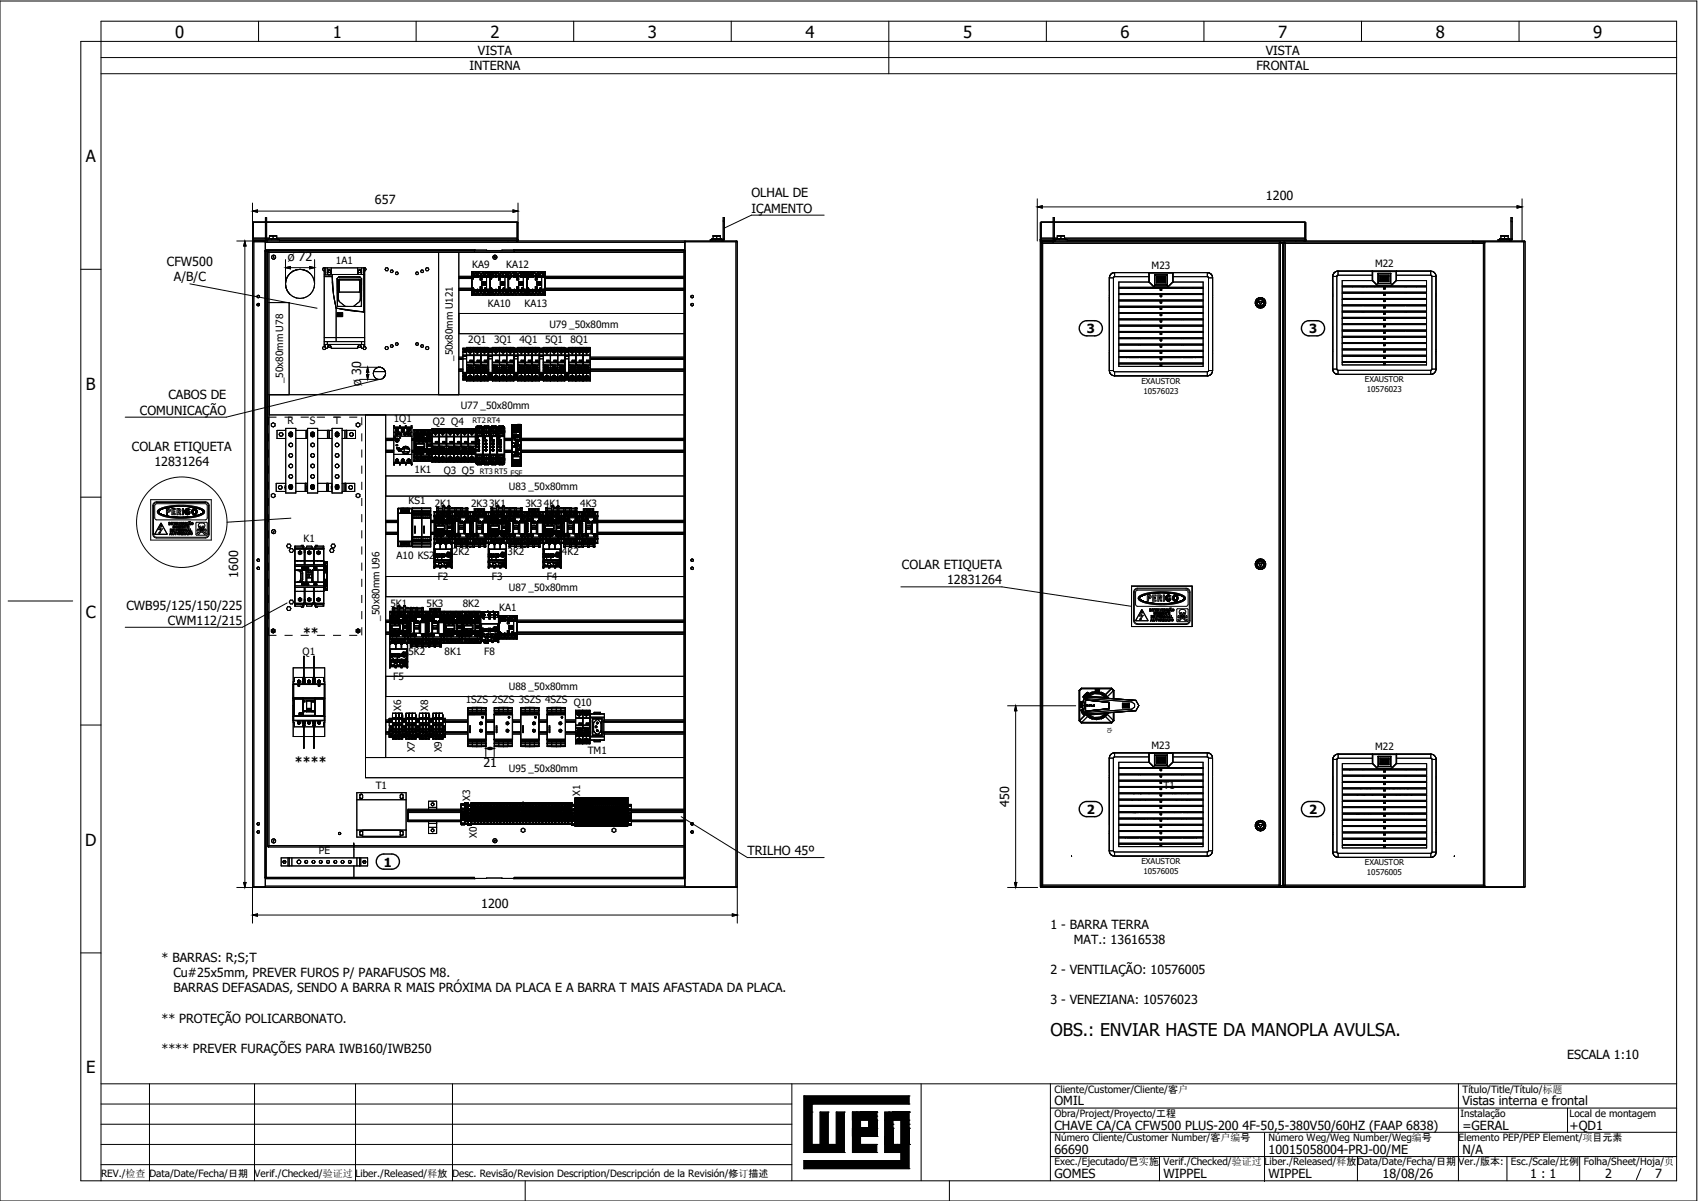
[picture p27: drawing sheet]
<svg xmlns="http://www.w3.org/2000/svg" width="297mm" height="210mm" viewBox="0 0 297 210" stroke-linecap="round" stroke-linejoin="round" font-family="sans-serif">
<defs><g id="words">
<text font-size="3.1" x="183.8" y="181.3">OBS.: ENVIAR HASTE DA MANOPLA AVULSA.</text>
<g font-size="2.9">
<text x="30.7" y="6.6">0</text>
<text x="58.2" y="6.6">1</text>
<text x="85.8" y="6.6">2</text>
<text x="113.4" y="6.6">3</text>
<text x="141" y="6.6">4</text>
<text x="168.5" y="6.6">5</text>
<text x="196.1" y="6.6">6</text>
<text x="223.7" y="6.6">7</text>
<text x="251.3" y="6.6">8</text>
<text x="278.9" y="6.6">9</text>
<text x="15" y="28.3">A</text>
<text x="15.1" y="68.2">B</text>
<text x="15" y="108.1">C</text>
<text x="14.9" y="148">D</text>
<text x="15.1" y="187.9">E</text>
</g>
<g font-size="2.2">
<text x="83.6" y="9.6">VISTA</text>
<text x="221.5" y="9.6">VISTA</text>
<text x="82.1" y="12.3">INTERNA</text>
<text x="219.9" y="12.3">FRONTAL</text>
<text x="65.6" y="35.8">657</text>
<text x="131.5" y="34.5">OLHAL DE</text>
<text x="221.6" y="35">1200</text>
<text x="131.5" y="37.2">IÇAMENTO</text>
<text x="29.2" y="46.6">CFW500</text>
<text x="50.4" y="45.7">ø 72</text>
<text x="30.4" y="49.2">A/B/C</text>
<text x="190.2" y="58.3">3</text>
<text x="229.1" y="58.3">3</text>
<text x="29.5" y="69.9">CABOS DE</text>
<text x="63.2" y="67.5" transform="rotate(-90 63.2 67.5)">ø 30</text>
<text x="24.5" y="72.6">COMUNICAÇÃO</text>
<text x="23.1" y="78.9">COLAR ETIQUETA</text>
<text x="27" y="81.6">12831264</text>
<text x="41.7" y="101.1" transform="rotate(-90 41.7 101.1)">1600</text>
<text x="157.9" y="99.6">COLAR ETIQUETA</text>
<text x="22.1" y="106.7">CWB95/125/150/225</text>
<text x="165.8" y="102.2">12831264</text>
<text x="29.4" y="109.3">CWM112/215</text>
<text x="53" y="111.4">**</text>
<text x="51.6" y="134.1">****</text>
<text x="84.6" y="134.3">21</text>
<text x="176.6" y="141.2" transform="rotate(-90 176.6 141.2)">450</text>
<text x="190.2" y="142.5">2</text>
<text x="229.1" y="142.5">2</text>
<text x="130.8" y="149.6">TRILHO 45º</text>
<text x="67.2" y="151.7">1</text>
<text x="84.2" y="159">1200</text>
<text x="183.8" y="162.5">1 - BARRA TERRA</text>
<text x="188" y="165.2">MAT.: 13616538</text>
<text x="28.3" y="168.4">* BARRAS: R;S;T</text>
<text x="30.3" y="171">Cu#25x5mm, PREVER FUROS P/ PARAFUSOS M8.</text>
<text x="30.3" y="173.7">BARRAS DEFASADAS, SENDO A BARRA R MAIS PRÓXIMA DA PLACA E A BARRA T MAIS AFASTADA DA PLACA.</text>
<text x="183.8" y="170.5">2 - VENTILAÇÃO: 10576005</text>
<text x="28.3" y="179">** PROTEÇÃO POLICARBONATO.</text>
<text x="183.8" y="175.8">3 - VENEZIANA: 10576023</text>
<text x="28.3" y="184.3">**** PREVER FURAÇÕES PARA IWB160/IWB250</text>
<text x="274.3" y="185.3">ESCALA 1:10</text>
<text x="184.5" y="193.5">OMIL</text>
<text x="184.5" y="197.7">CHAVE CA/CA CFW500 PLUS-200 4F-50,5-380V50/60HZ (FAAP 6838)</text>
<text x="256" y="193.5">Vistas interna e frontal</text>
<text x="256" y="197.7">=GERAL</text>
<text x="274.7" y="197.7">+QD1</text>
<text x="184.5" y="201.9">66690</text>
<text x="222" y="201.9">10015058004-PRJ-00/ME</text>
<text x="256" y="201.9">N/A</text>
<text x="184.5" y="206.2">GOMES</text>
<text x="203.6" y="206.2">WIPPEL</text>
<text x="222" y="206.2">WIPPEL</text>
<text x="242" y="206.2">18/08/26</text>
<text x="267.8" y="206.2">1 : 1</text>
<text x="280.9" y="206.2">2</text>
<text x="289.7" y="206.2">7</text>
</g>
<g font-size="1.8">
<text x="58.8" y="46.2">1A1</text>
<text x="82.6" y="46.8">KA9</text>
<text x="88.6" y="46.8">KA12</text>
<text x="201.6" y="47">M23</text>
<text x="240.7" y="46.8">M22</text>
<text x="85.4" y="53.8">KA10</text>
<text x="91.8" y="53.8">KA13</text>
<text x="96.1" y="57.3">U79 _50x80mm</text>
<text x="79.2" y="63.2" transform="rotate(-90 79.2 63.2)">_50x80mm U121</text>
<text x="82" y="60.1">2Q1</text>
<text x="86.5" y="60.1">3Q1</text>
<text x="90.9" y="60.1">4Q1</text>
<text x="95.4" y="60.1">5Q1</text>
<text x="99.8" y="60.1">8Q1</text>
<text x="49.5" y="67.1" transform="rotate(-90 49.5 67.1)">_50x80mm U78</text>
<text x="80.6" y="71.5">U77 _50x80mm</text>
<text x="50.3" y="74.2">R</text>
<text x="54.2" y="74.2">S</text>
<text x="58.5" y="74.2">T</text>
<text x="68.9" y="73.8">1Q1</text>
<text x="75.8" y="74.3">Q2 Q4</text>
<text x="72.6" y="82.8">1K1</text>
<text x="77.7" y="83">Q3 Q5</text>
<text x="71.5" y="88.2">KS1</text>
<text x="76.1" y="88.8">2K1</text>
<text x="82.4" y="88.8">2K33K1</text>
<text x="89" y="85.8">U83 _50x80mm</text>
<text x="92" y="88.8">3K34K1</text>
<text x="101.6" y="88.8">4K3</text>
<text x="53.1" y="94.9">K1</text>
<text x="69.4" y="97.8">A10 KS2</text>
<text x="76.6" y="101.5">F2</text>
<text x="79.3" y="97.2">2K2</text>
<text x="86.1" y="101.5">F3</text>
<text x="88.8" y="97.2">3K2</text>
<text x="95.7" y="101.5">F4</text>
<text x="98.4" y="97.2">4K2</text>
<text x="68.3" y="106.3">5K1</text>
<text x="74.7" y="106.3">5K3</text>
<text x="81" y="106.3">8K2</text>
<text x="87.4" y="107">KA1</text>
<text x="89" y="103.4">U87 _50x80mm</text>
<text x="66.4" y="108.6" transform="rotate(-90 66.4 108.6)">_50x80mm U96</text>
<text x="53" y="114.7">Q1</text>
<text x="68.8" y="119">F5</text>
<text x="71.5" y="114.6">5K2</text>
<text x="77.8" y="114.6">8K1</text>
<text x="84.8" y="114.6">F8</text>
<text x="70.2" y="124.5" transform="rotate(-90 70.2 124.5)">X6</text>
<text x="74.9" y="124.5" transform="rotate(-90 74.9 124.5)">X8</text>
<text x="81.5" y="123.1">1SZS 2SZS 3SZS 4SZS</text>
<text x="89" y="120.8">U88 _50x80mm</text>
<text x="100.4" y="123.6">Q10</text>
<text x="72.6" y="131.7" transform="rotate(-90 72.6 131.7)">X7</text>
<text x="77.3" y="131.7" transform="rotate(-90 77.3 131.7)">X9</text>
<text x="102.9" y="131.9">TM1</text>
<text x="201.5" y="131.1">M23</text>
<text x="240.7" y="131.3">M22</text>
<text x="89" y="135">U95 _50x80mm</text>
<text x="65.8" y="138">T1</text>
<text x="82.3" y="140.2" transform="rotate(-90 82.3 140.2)">X3</text>
<text x="101.5" y="139.2" transform="rotate(-90 101.5 139.2)">X1</text>
<text x="203.6" y="138">T1</text>
<text x="55.8" y="149.4">PE</text>
<text x="83.5" y="146.6" transform="rotate(-90 83.5 146.6)">X0</text>
<text x="184.5" y="191.2">Cliente/Customer/Cliente/客户</text>
<text x="256" y="191.2">Título/Title/Título/标题</text>
<text x="184.5" y="195.5">Obra/Project/Proyecto/工程</text>
<text x="255.6" y="195.5">Instalação</text>
<text x="274.7" y="195.5">Local de montagem</text>
<text x="184.5" y="204">Exec./Ejecutado/已实施</text>
<text x="184.5" y="199.7">Número Cliente/Customer Number/客户编号</text>
<text x="203.6" y="204">Verif./Checked/验证过</text>
<text x="221.3" y="204">Liber./Released/释放</text>
<text x="222" y="199.7">Número Weg/Weg Number/Weg编号</text>
<text x="237.6" y="204">Data/Date/Fecha/日期</text>
<text x="255.3" y="204">Ver./版本:</text>
<text x="255.3" y="199.7">Elemento PEP/PEP Element/项目元素</text>
<text x="264.4" y="204">Esc./Scale/比例</text>
<text x="277.2" y="204">Folha/Sheet/Hoja/页</text>
<text x="17.7" y="205.9">REV./检查</text>
<text x="26.2" y="205.9">Data/Date/Fecha/日期</text>
<text x="44.5" y="205.9">Verif./Checked/验证过</text>
<text x="62.2" y="205.9">Liber./Released/释放</text>
<text x="79.2" y="205.9">Desc. Revisão/Revision Description/Descripción de la Revisión/修订描述</text>
</g>
<g font-size="1.4">
<text x="199.8" y="67.2">EXAUSTOR</text>
<text x="200.1" y="68.9">10576023</text>
<text x="238.9" y="66.9">EXAUSTOR</text>
<text x="239.2" y="68.6">10576023</text>
<text x="199.8" y="151.2">EXAUSTOR</text>
<text x="200.1" y="152.9">10576005</text>
<text x="238.9" y="151.5">EXAUSTOR</text>
<text x="239.2" y="153.2">10576005</text>
</g>
<g font-size="1.3">
<text x="82.7" y="73.9">RT2 RT4</text>
<text x="84" y="83">RT3 RT5 FSF</text>
</g>
<text font-size=".9" x="194.4" y="128.3" transform="rotate(-90 194.4 128.3)">Q1</text>
</g></defs>
<g fill="none" stroke="#000" stroke-width=".18">
<path d="M0 .2h297v210h-297zM17.7 10.1h275.7M17.7 12.9h275.7M45.3 3.7v3.5M72.8 3.7v3.5M100.4 3.7v3.5M128 3.7v3.5M155.6 3.7v9.2M183.1 3.7v3.5M210.7 3.7v3.5M238.3 3.7v3.5M265.9 3.7v3.5"/>
<path d="M293.4 7.2h-279.3v199.4h279.3v-202.9h-275.7v202.9M44.2 39h.1M44.2 36.9l.9-.2v.4zM44.2 35.5v126M44.3 39h.1M44.3 38.9h2.2M44.9 36.9h45.1M46.5 38.8h-2.2v3.3h2.3M46.5 38.8h.2M46.7 38.8h43.8v3.3h-41.6M46.7 38.9h43.8M89.8 36.7l.9 .2-.9 .2z"/>
<path d="M90.5 39h.2M90.5 39h.1M90.7 35.5v6.7M126.6 38.8h.2M144.2 37.7h-12.7l-4.8 2.2M181.5 36.2l.9-.2v.4zM181.5 34.8v7.4M182.2 39h-.1v116.2h2.2M182.2 39h.1M182.2 38.9h2.1M182.2 36.2h83.5M184.3 38.8h-2.1v3.3h2.3"/>
<path d="M184.3 38.8h.2M184.5 38.8h43.9v3.3h-41.6M184.5 38.9h43.9M228.4 39h.1M228.4 39h.1v3.2M264.4 38.8h.3M265.5 36l.9 .2-.9 .2zM266.4 34.8v7.5M14.1 47.1h3.6M33.2 49.7l22.3 4.2M41.4 42.2h87.6v.1M42.9 42.2l.2 .9h-.5z"/>
<path d="M42.9 42.9v111.7M44.2 42.3h2.3M44.2 41.9h.1M44.2 41.9v.1M44.2 42v.1M44.2 42.1h.1M44.3 42.2v.1M44.3 42.1l-.1 .1M44.3 42.1h.1M44.3 42.1l.1 .1M44.3 41.8h2.7M44.3 41.7h2.2"/>
<path d="M44.3 42.1v.1M44.4 42.2h.1M44.4 42.2v113.1M44.4 42.1v.1M45 53.4h.1M45 53.3v.1M45.1 53.3l-.1 .1M45.4 53.2a.22 .22 0 0 0-.4 0 .22 .22 0 0 0 .1 .3 .22 .22 0 0 0 .3-.2M45.4 53.2v.1M45.4 53.2l-.4 .1M45.4 53.3h.1M45.4 53.3h-.4"/>
<path d="M46 42.1v.1M46.3 42.2v.1M46.4 44h.2v109.5M46.4 42.4h73.5M46.4 42.3v112.9M46.5 42.2v113.1M46.5 43.9h73.4M46.5 43.8h36.5M46.5 43.7h36.7l2 .1 4.7-.1h29.9M46.7 41.7h.5M46.8 42h2.1v.2M46.8 42l-.1-.2v-3.7h-.2v3.7l.1 .3"/>
<path d="M46.8 42v.2l-.2-.1M46.8 44.1v104M46.8 44.1l.2 .1M46.8 44.1h.1M46.9 44.1h.1M46.9 43.9v.2M46.9 43.9h.1M47 42v-.2h1.6v.2M47 43.9l.1 .3M47 44.1v.1M47 44.2h.1M47.1 44.2v103.8"/>
<path d="M47.1 44.2h72.6M47.1 53h3.5v16.1M47.2 41.8v-.5h1.2v.5M47.2 41.7h1.2M47.2 41.3h.3zM47.5 41.3h.3M47.5 41.8v.2M47.8 41.3v.4M47.9 45h.1M48.1 41.3h.3zM48.1 41.3h-.3M48.4 41.7h42.1"/>
<path d="M48.6 41.8h41.9M50 46.8l.8-.2v.4zM50 45.4v4.3M50 49.7a2.55 2.55 0 0 0 2.5 2.5 2.55 2.55 0 0 0 2.6-2.5M50.7 46.8h3.7M54.2 46.6l.9 .2-.9 .2zM55.1 45.4v4.3M55.1 49.7a2.55 2.55 0 0 0-2.6-2.6 2.55 2.55 0 0 0-2.5 2.6M56.7 48.4h1.4M56.7 48.1h1.4M56.7 47.4h-.1l-.2-.3 .2-.2h7.3l.2 .2-.3 .3M56.7 46.9v13.8"/>
<path d="M56.7 59.8h7.1M56.7 59.1h7.1M56.9 46.9h.1M56.9 46.9v1.2M57.3 47.8l.2-.6h.2l.3 .6M57.3 46.9v.9M57.3 47.8l.2 .3M57.3 47.8l.1 .3M57.3 59.8v.5M57.5 47.3h.2M57.9 47.5l-.2 .2h-.2l-.1-.2M58 47.8l-.3 .3"/>
<path d="M58 47.8l-.2 .3M58 46.9v.9M58.1 48.4l.3 3.2M58.1 48.4h.1M58.4 51.6l.4 2.3M58.8 53.9v5.9M58.8 53.9l3.2 .6 1.7 .1M58.8 53.9l4.9 .7M59 48.8h.1M59 48.8v4.7M59 54.7l1 .1h-.9v.4v-.3l.2 .3 .1-.3v.4h-.4zM59 55.3h.9h-.2v-.4h.3v.5z"/>
<path d="M59 53.5h.1M59 53.5l.1 .1M59.1 48.8v4.7M59.1 48.7v.1M59.1 53.6h.1M59.1 53.6h4.1M59.3 48.5h3.7M59.3 48.5h-.1M59.3 48.4l-.3 .4M59.3 48.4v.1M59.3 48.4h3.7M59.4 49h3.5v2.1h-3.5z"/>
<path d="M59.4 54.9h.3v.2h-.2l.2 .2h-.3zM59.5 55h.1zM59.8 55l.1 .2zM60.4 53.6l-1-.8-.1-.3v-3.5l.2-.1h3.4l.2 .2-.1 3.4-.1 .3-1 .8M62.6 47.8l.1 .2M62.6 46.9v.9M62.7 48h.1M62.8 47.3h.2M62.9 49v.1M63 48.4l.3 .4M63 48.4v.1M63 48.5h.1"/>
<path d="M63 47.2l.3 .6M63 47.2h-.2l-.2 .6M63.2 47.5l-.2 .2h-.2l-.1-.2M63.2 48h.1M63.2 53.6h-.1M63.2 53.6h.1M63.2 48.7v.1M63.2 48.8h.1M63.2 53.5h.1M63.2 53.5v.1M63.2 48.8v4.7M63.3 53.5l-.1 .1"/>
<path d="M63.3 59.8v.5M63.3 47.8l-.2 .2M63.3 47.8l-.1 .2M63.3 46.9v.9M63.3 48.8v4.7M63.6 46.9l.1 7.7M63.7 46.9h.1M63.7 54.6h.1M63.7 48.1h.1M63.7 48h-5.6v.4M63.8 46.9v13.8M67.5 46.9h.3l.2 .2-.2 .3h-.3l-.1-.3z"/>
<path d="M68.4 47.3h.3l.1 .2-.1 .2h-.3l-.1-.2zM69.3 60h.3l.1 .2-.1 .2h-.3l-.1-.2zM69.3 47.6h.3l.1 .2-.1 .3h-.3l-.1-.3zM72.9 60h.2l.1 .2-.1 .2h-.2l-.2-.2zM72.9 47.6h.2l.1 .2-.1 .3h-.2l-.2-.3zM73.7 47.3h.3l.1 .2-.1 .2h-.3l-.1-.2zM74.6 46.9h.3l.2 .2-.2 .3h-.3l-.1-.3zM76.8 44.2v24.9M80.3 48.7h2.3M80.3 54.9h39.4M80.3 50.4h2.3M80.3 50.8h2.3"/>
<path d="M80.3 58.4h39.4M80.3 44.2v24.9M80.3 50.6h2.3M80.3 50.5h2.3M80.3 48.6h2.3M80.3 48.4h2.3M82.6 49.3h.1M82.6 49.9h.1M82.6 49.9v1.4M82.6 49.3v.1M82.6 49.4h.1M82.6 49.8h.1"/>
<path d="M82.6 49.8v.1M82.6 51.4v.2M82.6 47.9h.1M82.6 51.4h.1M82.6 51.6h.1M82.6 47.6h.1M82.6 51.6h12.8M82.6 47.6h12.8M82.6 47.8h12.8M82.6 47.8v3.5M82.6 51.3h12.8M82.6 47.5v.1"/>
<path d="M82.6 47.8h.1M82.6 47.8v3.6M82.6 47.6v.2M82.6 50.5l.1 .1M82.7 47.6v.1M82.7 51.5v.1M82.7 47.7v.1M82.7 50.3l-.1 .1 .1 .2M82.7 48.6l-.1 .1 .1 .1M82.7 48.6l-.1 .1M82.7 48.6h.1M82.7 48.8h.1"/>
<path d="M82.7 50.3v.1M82.7 50.6h.1M82.7 48.6l.1 .1-.1 .1M82.7 50.3l.1 .1-.1 .2M82.7 50.9l.2 .2h.2l.1-.2M82.7 48.3h.1M82.7 50.9h.1M82.7 48.3l.2 .2M82.8 47.7h.1M82.8 47.6l-.1 .1M82.8 47.6h.1v.2M82.8 48.3l.1 .2"/>
<path d="M82.8 50.7l-.1 .2M82.8 50.9l.1 .2M82.8 50.9h.1M82.8 48.3h.1M82.8 50.8h.1M82.8 50.8v.1M82.8 50.9l.1 .1M82.8 50.5l-.1 .1M82.8 48.4h.1M82.8 50.7v.1M82.9 51h.1M82.9 51v.1"/>
<path d="M82.9 48.5h.1M82.9 50.7l-.1 .1M82.9 48.2l-.1 .1M82.9 48.5h.2M82.9 48.2h-.1M82.9 51.1h.2M82.9 50.7l-.1 .2M82.9 51.1h.1M82.9 50.7l.1 .1M82.9 48.2l.1 .1M82.9 50.7h.1M82.9 48.2h.1"/>
<path d="M83 50.8v.1M83 48.3h.1M83 48.3l-.2 .1h.2M83 50.9h-.2M83 48.4v.1M83 50.9v.1M83 50.9h.1M83 48.4h.1M83 48.5h.1M83 51h.1M83 48.1l-.2 .2M83 50.6l-.1 .1"/>
<path d="M83 50.6l-.2 .2M83 50.6l-.2 .1M83 48.1l-.3 .2M83 48.1l.2 .1-.1-.1M83 50.6l.2 .1M83 48.1l.2 .2M83 50.6h.1M83 50.6l.2 .2M83 50.6l.1 .1M83 48.2v.1M83 50.7v.1M83 50.9h.2"/>
<path d="M83 50.7h-.1M83 48.2h-.1M83 50.7h.1M83 48.2h.1M83 50.8h.1M83 43.7v.2M83.1 51.3v.2M83.1 51.5h-.3l-.1-.2v.2M83.1 51.1h.1M83.1 51.5h.1M83.1 48.1h-.2M83.1 50.7h-.2"/>
<path d="M83.1 48.2h-.2M83.1 48.2l.1 .1M83.1 48.5h.1M83.1 51l-.2 .1M83.1 48.5h-.2M83.1 48.1v.1M83.1 50.7l.1 .2M83.1 48.1l.1 .2M83.1 51.1h-.1M83.1 48.5h-.1M83.1 50.7l.1 .1M83.1 51v.1"/>
<path d="M83.1 48.4v.1M83.1 48.4h.1M83.1 50.7v.1M83.2 50.9h.1M83.2 48.3h.1M83.2 50.8h-.2M83.2 48.3h-.2M83.2 50.8v.1M83.2 48.4h-.2M83.2 50.9l-.2 .2M83.2 50.9l-.1 .2M83.2 48.3l-.1 .2"/>
<path d="M83.2 50.8h.1M83.3 47.8h.1M83.3 47.8v-.2v.2M83.3 51.4h.1M83.3 51.3v.3v-.3M83.3 47.8l.2-.1v.1M83.3 51.3v.1M83.3 50.9l.2 .2h.2l.1-.2M83.3 48.3h.1M83.3 50.9h.1M83.3 48.3l.2 .2M83.4 50.9h.1"/>
<path d="M83.4 50.7l-.1 .2M83.4 50.8v.1M83.4 50.9l.1 .2M83.4 48.3l.1 .2M83.4 48.2v.1M83.4 50.8h.1M83.4 50.9l.2 .2M83.4 50.8l.2 .1M83.4 48.3v.1M83.4 48.4h.1M83.4 50.7v.1M83.5 48.5h.1"/>
<path d="M83.5 51h.1M83.5 50.7h-.1M83.5 48.2l-.1 .1M83.5 48.1h.1M83.5 50.7l-.1 .2M83.5 51.1h.2M83.5 48.1l-.1 .1M83.5 48.1l-.1 .2M83.5 48.1v.1M83.5 51.1h.1M83.5 51.3v.2l-.2-.1M83.6 48.2h.1"/>
<path d="M83.6 50.7h.1M83.6 50.7v.2M83.6 48.2v.1M83.6 50.8v.1M83.6 50.8h-.2M83.6 48.3h-.2M83.6 48.3h.1M83.6 50.9h-.2M83.6 48.4h-.2M83.6 50.9v.1M83.6 48.4v.1M83.6 50.9h.1"/>
<path d="M83.6 48.4h.1M83.6 48.5h.1M83.6 51h.1M83.6 50.6l-.1 .1M83.6 48.1l-.3 .2M83.6 50.6l-.2 .1M83.6 48.1h-.1M83.6 50.6l.2 .2M83.6 48.1l.2 .2M83.6 48.1h.1M83.6 50.6h.1M83.6 50.6l.1 .1"/>
<path d="M83.6 50.7v.1M83.6 50.8h.1M83.7 48.5h-.1M83.7 51.1h.1M83.7 48.2h-.2M83.7 48.2l.1 .1M83.7 47.5v.3M83.7 50.7l.1 .2M83.7 48.1v.1M83.7 51.1h-.1M83.7 48.1l.1 .1M83.7 50.7h-.2"/>
<path d="M83.7 48.1h-.2M83.7 48.1l.1 .2M83.7 48.1h.1M83.7 48.5h-.2M83.7 50.7h.1M83.7 51h.1M83.7 48.5h.1M83.7 51v.1M83.7 48.4h.1M83.7 50.7v.1M83.8 51l-.2 .1M83.8 50.9h.1"/>
<path d="M83.8 48.3l-.2 .1M83.8 50.8l-.2 .1M83.8 50.8h-.2M83.8 48.3h-.2M83.8 48.3v.1M83.8 48.4h-.2M83.8 50.9l-.1 .1M83.8 48.3l-.1 .2M83.8 50.9v.1M83.8 50.8h.1M83.8 48.3h.1M83.8 50.8v.1"/>
<path d="M83.8 50.7v.2M83.8 48.3l-.1 .2h-.2M83.8 50.9l-.1 .2M83.9 47.8h.1M83.9 47.8v-.2v.2M83.9 51.4h.1M83.9 51.3v.3v-.3M83.9 51.4v.1M83.9 51.3v.1M83.9 47.7v.1M84 48.3l.1 .2h.2M84 50.9l.1 .2h.2l.1-.2"/>
<path d="M84 48.3h.1M84 50.9h.1M84 50.9l.1 .1M84 50.8v.1M84 48.3l.1 .2M84 48.3v.1M84 48.2v.1M84 50.8h.1M84 50.9l.1 .2M84 50.7l.2-.1zM84 50.2h.4M84 50.6h.4"/>
<path d="M84 48.6h.4M84 50.2h.3M84 48.6h.1M84 48.6v.4M84 50.2v.4M84 49h.4M84 48.4h.1M84.1 48.5h.1M84.1 51v.1M84.1 51h.1M84.1 48.2h-.1M84.1 48.7h.2"/>
<path d="M84.1 48.9h.2M84.1 50.5h.2M84.1 50.6h-.1M84.1 48.2l-.1 .1M84.1 48.1l-.1 .2M84.1 51.1h.2M84.1 48.1l-.1 .1M84.1 50.7l-.1 .2M84.1 50.7h.1M84.1 50.7h-.1M84.1 48.1v.1M84.1 51.1h.1"/>
<path d="M84.1 48.2h.2l.1 .1M84.1 48.1h.1M84.2 50.7l-.2 .2M84.2 48.1l-.1 .1M84.2 48.1h.1M84.2 48.2v.1M84.2 48.2h.1M84.2 50.8h-.2M84.2 48.3h-.2M84.2 50.8v.1M84.2 48.3h.1M84.2 50.7v.1"/>
<path d="M84.2 50.7v.2M84.2 50.9h-.2M84.2 48.4h-.2M84.2 48.4v.1M84.2 50.9v.1M84.2 50.9h.1M84.2 51h.1M84.2 48.5h.1M84.2 50.6l.2 .2M84.2 50.6l-.2 .3M84.2 48.1l-.2 .2M84.2 48.1h-.1"/>
<path d="M84.2 48.1l.2 .2M84.2 50.6h.1M84.2 50.6l.1 .1h-.2M84.2 50.7h.1M84.2 48.3h.2l-.2 .1M84.2 50.8l.2 .1M84.2 50.9h.2M84.2 48.4h.1M84.2 50.8h.1M84.2 48.1l.1 .1M84.3 48.5h.1M84.3 51.1h.1"/>
<path d="M84.3 48.1h.1M84.3 51h-.2M84.3 48.1l.1 .1M84.3 48.1h-.2M84.3 50.7l.1 .2M84.3 48.1h-.1M84.3 48.1l.1 .2M84.3 48.5h-.1M84.3 50.7h-.2M84.3 48.5h-.2M84.3 48.2l.1 .1M84.3 50.7h.1"/>
<path d="M84.3 50.2l.1 .4M84.3 49h.1M84.3 49h-.3M84.3 51v.1M84.3 48.4h.1M84.3 50.7v.1M84.3 49.3h.8M84.3 49.9h.8M84.3 49.3h.1M84.3 49.3v.6M84.4 50.2h-.1M84.4 48.6v.4"/>
<path d="M84.4 50.2v.4M84.4 48.6l-.1 .4M84.4 49.3h.7M84.4 49.9h-.1M84.4 49.9h.7M84.4 49.3h.1M84.4 51l-.1 .1M84.4 49.9h.1M84.4 48.3l-.1 .2h-.2M84.4 50.9l-.1 .1M84.4 48.3l-.1 .2M84.4 50.9v.1"/>
<path d="M84.4 50.8v.1M84.4 50.8h.1M84.4 48.3v.1M84.4 50.9h.1M84.4 49.4h.6v.4h-.6zM84.4 50.7v.2M84.4 48.3h.1M84.5 47.8h.1M84.5 51.4h.1M84.5 47.8v-.2v.2M84.5 51.3v.3v-.3M84.5 49.8h.5"/>
<path d="M84.5 49.4h.5v.4M84.5 49.4v.4M84.5 49.7l.5 .1M84.5 49.7v.1M84.5 49.4v.3M84.6 48.3l.1 .2h.2M84.6 50.9l.1 .2h.2l.1-.2M84.6 48.3h.1M84.6 50.9h.1M84.6 48.3l.1 .2M84.6 50.9v.1M84.6 50.8v.1"/>
<path d="M84.6 50.9l.1 .1M84.6 50.8h.2M84.6 48.3l.2 .1M84.6 50.9h.2M84.6 48.2v.1M84.6 47.5l.1 .3M84.6 48.4h.1M84.6 50.7v.1M84.6 51l.1 .1M84.7 48.4v.1M84.7 51h.1M84.7 51v.1"/>
<path d="M84.7 48.5h.1M84.7 48.2l-.1 .1M84.7 51.1h.2M84.7 48.2h-.1M84.7 51.1h.1M84.7 50.7l-.1 .1M84.7 48.1l-.1 .2M84.7 49.6h.1M84.7 50.7l-.1 .2M84.7 48.1l.2 .1M84.7 49.7h.1M84.7 49.5v.1"/>
<path d="M84.7 49.5h.1M84.7 50.7h.2M84.7 49.6v.1M84.7 49.5h.2M84.8 51h.1M84.8 48.1l-.1 .1M84.8 48.2v.1M84.8 48.2h.1M84.8 48.3h.1M84.8 50.9h.1M84.8 50.9v.1M84.8 50.8h.1"/>
<path d="M84.8 48.3h-.2M84.8 48.4v.1M84.8 48.4h.1M84.8 48.5h.1M84.8 50.7h-.1M84.8 50.7h.1M84.8 50.7v.1M84.8 48.1l-.2 .2M84.8 50.6l.2 .2M84.8 50.6l-.2 .3M84.8 50.6l-.2 .2M84.8 48.1h-.1"/>
<path d="M84.8 50.6h.1M84.8 50.6l.2 .1M84.8 48.1l.2 .2M84.8 48.1h.1M84.8 48.1l.2 .1M84.8 50.9h.2M84.8 50.8v.1M84.8 48.1l.1 .1M84.8 50.7v.2M84.9 50.7l.1 .2M84.9 51.3v.2l.2-.1M84.9 48.5h.1"/>
<path d="M84.9 49.5h.1M84.9 48.2l.1 .1M84.9 49.7h-.2M84.9 49.5v.1M84.9 49.7h.1M84.9 48.5h-.1M84.9 49.6v.1M84.9 48.5h-.2M84.9 51v.1M84.9 49.6h.1M84.9 50.7l.1 .1M84.9 48.4v.1"/>
<path d="M85 48.4h.1M85 50.3l.1 .1-.1 .2M85 50.3l-.1 .1 .1 .2M85 50.4l-.1 .1M85 50.3v.1M85 50.6h.1M85 48.4l-.1 .1M85 48.3l-.2 .1M85 48.3h-.2M85 50.8v.1M85 50.9h-.2M85 50.9l-.3 .2"/>
<path d="M85 50.9h.1M85 48.3l-.1 .2h-.2M85 48.3v.1M85 50.8h.1M85 48.3h.1M85 50.9l-.1 .2M85 50.7v.2M85 48.3l-.1 .2M85 50.5v.1M85.1 51.5v.1M85.1 47.7v.1M85.1 47.7v-.1v.2"/>
<path d="M85.1 51.3v.2M85.1 47.6v.1M85.1 49.3v.6M85.1 47.8l-.2-.1v.1M85.1 51.3v.3v-.1M85.2 50.9l.1 .2h.2l.1-.2M85.2 48.3h.1M85.2 50.9h.1M85.2 48.3l.1 .2M85.2 50.8v.1M85.2 48.3v.1M85.2 48.3h.2"/>
<path d="M85.2 50.8v.2M85.2 51h.1M85.2 51l.2 .1M85.2 50.8l.2-.1 .2 .1M85.3 51l.1 .1M85.3 47.7h.2l.1 .1M85.3 47.7v.1M85.3 51v.1M85.3 48.5h.1M85.3 51.1h.2M85.3 48.1l-.1 .2M85.3 48.1l.2 .1"/>
<path d="M85.3 48.1h.1M85.3 50.7h.1M85.4 50.9h.1M85.4 50.7v.2M85.4 50.9l-.1 .1M85.4 50.7v.1M85.4 50.7h.1M85.4 48.3h.1M85.4 48.3l-.1 .2M85.4 48.3h-.2M85.4 50.6l-.2 .3M85.4 50.9v.1"/>
<path d="M85.4 48.2v.1M85.4 48.2h.1M85.4 51.5l.1 .1M85.4 51.3l.1 .3M85.4 48.1l-.2 .2M85.4 50.6l.2 .3M85.4 48.1l.2 .2M85.4 48.1h.1M85.4 50.6h.1M85.4 48.5h.1M85.4 50.8h.1M85.4 48.4v.1"/>
<path d="M85.4 48.4h.1M85.4 48.3l.2 .1M85.4 50.9l.1 .1M85.4 51h.1M85.5 51.1h-.1M85.5 50.7h.1M85.5 48.1h.1M85.5 48.2l-.1 .1M85.5 48.2h.1M85.5 48.1l-.3 .2M85.5 48.1l.1 .3M85.5 48.1l.1 .1-.1-.1"/>
<path d="M85.5 51h-.1M85.5 51h.1M85.5 48.5h.1M85.5 48.2l.1 .2M85.5 50.8h.1M85.5 50.8l-.1 .1M85.5 50.8h-.1M85.5 51v.1M85.6 50.8l-.2-.1-.2 .1M85.6 50.8l-.1 .2M85.6 50.8h.1M85.6 48.4l-.1 .1h-.2"/>
<path d="M85.6 48.4l-.2 .1M85.6 50.8l-.2-.1-.2 .1v.2M85.6 50.8l-.2 .3-.2-.1M85.6 48.4h-.2M85.6 47.7v.1M85.6 50.8v.1M85.6 51.3l-.1 .3M85.6 48.3h.1M85.6 50.9h.1M85.6 50.9l-.1 .2M85.6 48.3l-.1 .2h-.2M85.7 47.8h.1"/>
<path d="M85.7 51.4h.1M85.7 51.5h.1M85.7 51.3v.2M85.7 51.5v.1M85.7 47.7v.1M85.7 48.6h-.5v2h.5M85.7 51.3h.1M85.7 47.6h.1M85.7 47.6v.1M85.7 47.8v3.6M85.7 47.5v.2M85.7 47.5l.1 .1"/>
<path d="M85.8 51.6h-.1M85.8 47.8l-.1 .1M85.8 47.6h.1M85.8 51.6h.1M85.8 51.4l-.1 .2M85.8 51.4h-.1M85.8 47.9h.1M85.8 49.3h.1M85.8 49.9h.1M85.8 51.3h.1M85.8 49.3v.1M85.8 49.9v1.4"/>
<path d="M85.8 49.4h.1M85.8 49.8h.1M85.8 49.8v.1M85.8 51.4h.1M85.8 47.6v.2M85.8 47.8v.1M85.8 47.5v.1M85.8 47.8h.1M85.8 47.8v3.6M85.8 51.4v.2M85.8 47.6l.1 .1M85.9 47.7h.1"/>
<path d="M85.9 51.5h.1M85.9 51.5l-.1 .1M85.9 47.7v.1M85.9 51.3v.2M86 50.3l-.2 .1 .2 .2M86 50.3l.1 .1-.1 .2M86 48.6l-.2 .1 .2 .1M86 48.6h.1M86 48.8h.1M86 50.3v.1M86 50.6h.1M86 48.6v.2"/>
<path d="M86 50.4v.2M86 48.6l.1 .1-.1 .1M86 48.3l.1 .2h.2M86 50.9l.1 .2h.2l.1-.2M86 48.3h.1M86 50.9h.1M86 51.3v.2h.3M86 47.7h.1M86 47.6h.1v.2M86 47.6l-.1 .1M86 48.3l.1 .2M86 50.9l.1 .2"/>
<path d="M86 50.8h.1M86 50.8v.1M86 50.9l.1 .1M86 50.9h.2M86 48.3l.2 .1M86 48.2v.1M86 48.4h.1M86.1 51v.1M86.1 48.5h.1M86.1 48.2l-.1 .1M86.1 50.7l-.1 .2M86.1 48.2h-.1"/>
<path d="M86.1 51.1h.2M86.1 48.1v.1M86.1 50.7h.1M86.1 48.1h.2l.1 .2M86.1 51.1h.1M86.2 48.5h-.1M86.2 50.7h.1M86.2 48.2h.1M86.2 48.2v.1M86.2 50.7v.2M86.2 50.8v.1M86.2 48.3h.1"/>
<path d="M86.2 50.9h-.2M86.2 48.3h-.2M86.2 50.9h.1M86.2 50.9v.1M86.2 48.4v.1M86.2 48.4h.1M86.2 51h.1M86.2 48.5h.1M86.2 48.1l-.2 .1M86.2 50.6l-.1 .1M86.2 50.6l-.2 .2M86.2 50.6l.2 .1"/>
<path d="M86.2 48.1l.2 .2M86.2 48.1l-.2 .2M86.2 50.6l-.2 .3M86.2 48.1h.1M86.2 50.6h.1M86.2 50.6l.1 .1M86.2 48.1l.2 .1M86.2 50.7v.1M86.2 50.8h.1M86.3 51.1h.1M86.3 51.3v.2M86.3 51.5h.1"/>
<path d="M86.3 50.7h-.2M86.3 50.7l.1 .2M86.3 48.5h.1M86.3 51h-.2M86.3 50.7l.1 .1M86.3 48.1l.1 .2M86.3 48.5h-.1M86.3 48.5h-.2M86.3 48.1l.1 .1M86.3 51v.1M86.3 51h.1M86.4 48.4h.1"/>
<path d="M86.4 50.8v.1M86.4 48.4l-.1 .1M86.4 50.9h-.2M86.4 48.3l-.2 .1M86.4 50.9h.1M86.4 50.8h-.2M86.4 48.3h-.2M86.4 48.3l-.1 .2h-.2M86.4 50.9l-.1 .2M86.4 50.9l-.1 .1M86.4 48.3v.1M86.4 48.2v.1"/>
<path d="M86.4 50.8h.1M86.4 48.3h.1M86.4 48.3l-.1-.1h-.2l-.1 .1M86.4 50.7v.2M86.4 48.3l-.1 .2M86.5 47.8l.2-.1v.1M86.5 51.3v.3v-.1M86.5 47.6l.1 .1M86.5 47.7v-.1v.2M86.5 51.3l.1 .2M86.6 51.5l-.1 .1M86.6 47.7v.1"/>
<path d="M86.6 48.3l.1 .2h.2l.2-.2M86.6 50.9l.1 .2h.2l.2-.2M86.6 48.3h.1M86.6 50.9h.1M86.6 48.2v.1M86.6 50.9l.1 .1M86.6 48.3l.1 .2M86.6 50.8v.1M86.6 45h.1M86.6 50.8h.1M86.6 48.3l.1 .2h.2M86.6 48.3l.2 .1"/>
<path d="M86.6 50.8l.2 .1M86.7 48.4h.1M86.7 50.7v.1M86.7 51v.1M86.7 48.5h.1M86.7 51h.1M86.7 50.7h-.1M86.7 48.1h.1M86.7 50.7l-.1 .2M86.7 51.1h.2M86.7 48.1l-.1 .1M86.7 48.1l-.1 .2"/>
<path d="M86.7 51.1h.1M86.7 51.3v.2l-.2-.1M86.8 48.1h-.1M86.8 50.7v.1M86.8 48.2v.1M86.8 50.7h.1M86.8 48.2h.1M86.8 50.8v.1M86.8 48.3h.1M86.8 50.9v.1M86.8 50.9h-.2M86.8 48.3h-.2"/>
<path d="M86.8 48.4v.1M86.8 50.9h.1M86.8 48.4h.1M86.8 51h.1M86.8 48.5h.1M86.8 50.6l-.1 .1M86.8 48.1l.3 .2M86.8 48.1l-.2 .2M86.8 50.6l-.2 .3M86.8 50.6l.3 .3M86.8 50.6h.1M86.8 50.6l.1 .1"/>
<path d="M86.8 50.9h.2M86.8 50.8h.1M86.9 48.1h.1M86.9 48.5h.1M86.9 48.1l.1 .1M86.9 51.1h.1M86.9 48.5h-.2M86.9 51l-.2 .1M86.9 47.5v.3M86.9 50.7h.1M86.9 50.7l.1 .2M86.9 50.7h-.2"/>
<path d="M86.9 48.1h-.2M86.9 48.1l.1 .2M86.9 50.7l.1 .1M86.9 48.5h-.1M86.9 51h.1M86.9 51v.1M86.9 48.4v.1M87 48.4h.1M87 50.8v.1M87 48.2v.1M87 48.3l-.2 .1M87 50.9h.1"/>
<path d="M87 50.8h-.2M87 48.3h-.2M87 50.9l-.1 .2M87 50.9l-.1 .1M87 48.3l-.1 .2M87 50.7v.1M87 50.8h.1M87 48.3h.1M87 48.3l-.1-.1h-.2l-.1 .1M87.1 48.3h-.1M87.1 50.9h-.1M87.1 48.3h.1"/>
<path d="M87.1 50.9h.1M87.1 51.4l.1 .1M87.1 51.3v.3v-.1M87.1 47.6l.1 .1M87.1 47.7v-.1v.2M87.1 51.3l.1 .2M87.2 47.7l-.1 .1M87.2 51.5l-.1 .1M87.2 47.7v.1M87.2 50.9l.1 .2h.2l.2-.2M87.2 48.3h.1M87.2 50.9h.1"/>
<path d="M87.2 48.3l.1 .2M87.2 50.9l.1 .2M87.2 50.7v.2M87.2 50.8v.1M87.2 48.3l.1 .2h.2M87.2 48.3v.1M87.2 48.2v.1M87.2 50.8h.1M87.2 50.9l.1 .1M87.3 50.2h.3M87.3 50.6h.3M87.3 48.6h.3"/>
<path d="M87.3 48.6v.4M87.3 49h.3M87.3 50.2h.1M87.3 50.2v.4M87.3 48.4h.1M87.3 50.7v.1M87.3 48.4v.1M87.3 48.5h.1M87.3 51h.1M87.3 48.2h-.1M87.3 49h.2M87.3 49h.1"/>
<path d="M87.3 48.7h.2M87.3 48.9h.2M87.3 50.5h.2M87.3 48.2l-.1 .1M87.3 48.1l-.1 .2M87.3 51.1h.2M87.3 48.1l-.1 .1M87.3 50.7l-.1 .2M87.3 48.1v.1M87.3 51.1h.1M87.3 48.1h.1M87.4 50.7h.1"/>
<path d="M87.4 48.2v.1M87.4 50.7v.2M87.4 48.2h.1M87.4 50.8v.1M87.4 48.3h.1M87.4 48.3l-.2 .1h.2M87.4 50.9h-.2M87.4 50.9v.1M87.4 48.4v.1M87.4 50.9h.1M87.4 48.4h.1M87.4 51h.1"/>
<path d="M87.4 48.5h.1M87.4 50.6l-.2 .1M87.4 50.6l.3 .3M87.4 48.1l.3 .2M87.4 48.1l-.2 .2M87.4 50.6l.2 .2M87.4 48.1h.1M87.4 50.6h.1M87.4 50.6l.1 .1M87.4 50.9h.2M87.4 50.7v.1M87.4 50.8h.1"/>
<path d="M87.5 48.1h-.2M87.5 48.1v.1M87.5 51.1h.1M87.5 48.1h.1M87.5 48.2h-.2M87.5 50.7l.1 .2M87.5 51l-.2 .1M87.5 48.1l.1 .1M87.5 50.7h.1M87.5 48.5h.1M87.5 50.7h-.2M87.5 48.5h-.2"/>
<path d="M87.5 48.1l.1 .2M87.5 48.2h.1M87.5 50.6h.1M87.5 49h.1M87.6 48.4h.1M87.6 49.3h.7M87.6 49.9h.7M87.6 49.3v.6M87.6 49.3h.1M87.6 50.2h-.3M87.6 48.6v.4M87.6 50.2v.4"/>
<path d="M87.6 48.6l-.1 .4M87.6 48.2v.1M87.6 48.3l-.2 .1M87.6 48.3h.1M87.6 50.9h.1M87.6 50.8h-.2M87.6 48.3h-.2M87.6 50.8v.1M87.6 49.9h.1M87.6 48.4h-.2M87.6 50.9l-.1 .2M87.6 48.3l-.1 .2"/>
<path d="M87.6 50.8h.1M87.6 48.3v.1M87.6 49.4h.6v.4h-.6zM87.7 48.3l-.2 .2h-.2M87.7 48.3h-.1M87.7 50.9h-.1M87.7 47.8h.1M87.7 51.4h.1M87.7 47.8v-.2v.2M87.7 51.3v.3v-.3M87.8 50.9l.1 .2h.2l.2-.2M87.8 48.3h.1"/>
<path d="M87.8 50.9h.1M87.8 48.3l.1 .2M87.8 50.9l.1 .2M87.8 50.7v.2M87.8 50.8v.1M87.8 50.9h.2M87.8 50.9l.2 .2M87.9 47.5v.1M87.9 48.4h.1M87.9 50.7v.1M87.9 47.6v.2M87.9 51h.1"/>
<path d="M87.9 48.5h.1M87.9 48.2l-.1 .1M87.9 48.5h.2M87.9 51.1h.1M87.9 51.1h.2M87.9 50.7l-.1 .1M87.9 48.1l-.1 .2M87.9 50.7l-.1 .2M87.9 49.6h.1M87.9 48.1v.1M87.9 49.7h.1M87.9 49.5l.1 .1"/>
<path d="M87.9 50.7h.2M87.9 49.5v.1M87.9 49.5h.1M87.9 49.6v.1M88 49.5h.1M88 49.5h-.1M88 49.7h.1M88 49.6v.1M88 51h.1M88 48.2v.1M88 48.2h.1M88 48.3h.1"/>
<path d="M88 50.9h.1M88 50.9v.1M88 50.8h.1M88 48.3l-.2 .1h.2M88 48.4v.1M88 48.4h.1M88 48.5h.1M88 50.8l-.2 .1M88 50.7h-.1M88 50.7h.1M88 50.7v.1M88 48.1l-.2 .2"/>
<path d="M88 48.1l.3 .2M88 50.6l-.2 .1M88 50.6l.1 .1M88 48.1h-.1M88 50.6l-.2 .2M88 50.6h.1M88 50.6l.2 .2M88 48.1h.1M88 48.1l.2 .2M88 48.4l.1 .1M88 50.9h.2M88.1 48.5h-.1"/>
<path d="M88.1 50.8l-.1 .1M88.1 50.7l-.1 .2M88.1 50.7h.1M88.1 50.5l.1 .1M88.1 51.3v.2l.2-.1M88.1 48.1h-.2M88.1 48.2h-.2M88.1 48.2l.1 .1M88.1 48.5h-.2M88.1 49.7h-.2M88.1 49.5v.2M88.1 48.1v.1"/>
<path d="M88.1 49.5h.1M88.1 49.7h.1M88.1 48.1l.1 .1M88.1 48.5h.1M88.1 48.2h.1M88.1 49.5v.1M88.1 50.7l.1 .2M88.1 49.6v.1M88.1 51v.1M88.1 51h.1M88.2 48.4l-.1 .1M88.2 48.4h.1"/>
<path d="M88.2 49.7l-.5 .1M88.2 49.4h-.5v.4M88.2 49.4v.3M88.2 50.3l.1 .1-.1 .2M88.2 50.3l-.1 .1 .1 .2M88.2 50.3v.1M88.2 50.6h.1M88.2 48.2v.1M88.2 48.3l-.2 .1M88.2 48.3h.1M88.2 48.3h-.2M88.2 48.4h-.1"/>
<path d="M88.2 50.8v.1M88.2 50.9h-.2M88.2 49.4h.1M88.2 50.9l-.2 .2M88.2 48.3l-.1 .2M88.2 50.8h.1M88.2 50.9h.1M88.2 50.9l-.1 .2M88.3 48.3h-.1M88.3 50.9h-.1M88.3 50.4l-.1 .2M88.3 47.8v-.2l.1 .2"/>
<path d="M88.3 51.3v.3l.1-.3M88.3 47.8h.1M88.3 51.4h.1M88.3 47.8l-.2-.1v.1M88.3 51.3v.1M88.3 49.3h-.7M88.3 49.3v.6M88.4 50.9l.1 .2h.2l.2-.2M88.4 48.3h.1M88.4 50.9h.1M88.4 48.3l.1 .2M88.4 50.9l.1 .2h.2"/>
<path d="M88.4 50.8v.1M88.4 48.3l.2 .2M88.4 50.7v.2M88.4 48.3v.1M88.4 48.3h.2M88.4 50.9l.1 .1M88.4 48.3l.2-.2 .2 .3M88.4 48.3l.1 .2h.2M88.4 50.8v.2M88.5 51h.1M88.5 50.8v.2M88.5 51l.1 .1"/>
<path d="M88.5 51v.1M88.5 47.7v.1M88.5 48.5h.2M88.5 48.5h.1M88.5 48.1l-.1 .2M88.5 50.8l.1 .1M88.5 50.8h.1M88.5 48.1l.3 .1v.2M88.6 50.7l-.2 .2M88.6 50.7l.2 .1M88.6 50.7h-.1M88.6 48.5h.1"/>
<path d="M88.6 50.9h.1M88.6 50.7l-.1 .1M88.6 50.9h-.1M88.6 48.3v.2M88.6 50.7v.1M88.6 50.7h.1M88.6 48.3h.1M88.6 48.3h-.2M88.6 50.6l-.2 .1M88.6 50.9l.1 .1M88.6 50.9l-.1 .1M88.6 48.2v.1"/>
<path d="M88.6 48.2h.1M88.6 51.5l.1 .1M88.6 51.3l.1 .3M88.6 50.7l-.2 .1M88.6 48.1l-.2 .2M88.6 48.1l.3 .2M88.6 48.1h.1M88.6 50.6h.1M88.6 50.6l.1 .1M88.6 50.8h.2l-.1 .1M88.6 50.8h.1M88.6 48.4h.1"/>
<path d="M88.6 48.4v.1M88.7 48.3h.1M88.7 50.9v.1M88.7 51h.1M88.7 51.1l.1-.1zM88.7 51.1h-.1M88.7 50.7h.1M88.7 48.1l.1 .1zM88.7 48.2v.1M88.7 48.2h.1M88.7 48.5h-.1M88.7 48.5h.1"/>
<path d="M88.8 50.8v.2l-.2 .1M88.8 50.8v.1M88.8 50.8h.1M88.8 48.3h.1M88.8 48.4l-.1 .1M88.8 50.9l-.1 .1M88.8 50.8v.2M88.8 48.4h-.2M88.8 48.4h.1M88.8 47.7v.1M88.8 47.7h-.2l-.1 .1M88.8 51.3l.2 .1"/>
<path d="M88.8 50.7l.1 .2M88.8 50.9h.1M88.8 51.4l-.1 .2M88.9 48.3l-.2 .2M88.9 47.8h.1M88.9 51.5v.1M88.9 51.3v.2M88.9 47.6h.1M88.9 51.6h.1M88.9 47.6v.1M88.9 42.1v.1M88.9 47.6v.2"/>
<path d="M88.9 47.5l.1 .1M89 48.6h-.6v2h.6M89 51.3h.1M89 47.6v.2M89 47.6h.1M89 51.4v.2M89 47.8v3.6M89 47.8h.1M89 47.5v.1M89 47.8v.1M89 51.6h-.1M89 51.6h.1"/>
<path d="M89 51.4h.1M89 47.9h.1M89 49.3h.1M89 49.9h.1M89 49.9v1.4M89 49.3v.1M89 49.4h.1M89 49.8h.1M89 49.8v.1M89 47.8h.2M89 51.4h.2M89.1 47.6l.1 .1"/>
<path d="M89.1 47.6v.1M89.1 51.5v.1M89.2 51.5l-.1 .1M89.2 47.7v.1M89.2 50.4l-.1 .1 .1 .1M89.2 48.6l-.1 .1 .1 .1M89.2 48.6h.1M89.2 48.8h.1M89.2 50.3v.1M89.2 50.6h.1M89.2 48.6l.1 .1-.1 .1M89.2 50.4h.1l-.1 .2"/>
<path d="M89.2 48.6l.1 .1M89.2 50.9l.1 .2h.2l.2-.2M89.2 48.3h.1M89.2 50.9h.1M89.2 48.3l.1 .2M89.2 47.7h.1M89.2 47.6h.1l.1 .2M89.2 47.6v.1M89.2 50.7v.2M89.2 50.9l.1 .1M89.2 50.8h.1M89.2 50.8v.1"/>
<path d="M89.2 50.9h.2M89.3 50.5l-.1 .1M89.3 48.4h.1M89.3 50.7v.1M89.3 51h.1M89.3 51v.1M89.3 48.5h.1M89.3 50.7l-.1 .1M89.3 48.2l-.1 .1M89.3 48.5h.2M89.3 51.1h.2M89.3 48.1v.1"/>
<path d="M89.3 50.7l-.1 .2M89.3 51.1h.1M89.4 48.2h.1M89.4 50.7h.1M89.4 50.7v.2M89.4 48.2v.1M89.4 50.8v.1M89.4 50.8h-.2M89.4 48.3h.1M89.4 48.3h-.2l.2 .1M89.4 50.9v.1M89.4 48.4v.1"/>
<path d="M89.4 50.9h.1M89.4 48.4h.1M89.4 48.5h.1M89.4 51h.1M89.4 48.1l-.2 .1 .1-.1M89.4 50.6l-.1 .1h.2M89.4 50.6l-.2 .2M89.4 50.6l.2 .1M89.4 48.1l-.2 .2M89.4 50.6l-.2 .1M89.4 48.1l.3 .2M89.4 48.1h.1"/>
<path d="M89.4 50.6h.1M89.4 50.6l.1 .1M89.4 50.6l.2 .2M89.4 48.1l.2 .1-.1-.1M89.4 50.7v.1M89.4 50.9h.2M89.4 50.9l.1 .1M89.4 48.4l.1 .1M89.5 50.7h-.1M89.5 48.2h-.1M89.5 50.8h-.1M89.5 48.3h-.1"/>
<path d="M89.5 48.5h-.1M89.5 51.3v.2M89.5 51.5h-.2l-.1-.2v.2M89.5 51.1h.1M89.5 51.5h.1M89.5 48.1h-.2M89.5 48.2h-.2M89.5 50.7h-.2M89.5 50.7l.1 .2M89.5 48.2l.1 .1M89.5 48.5h.1M89.5 51h-.2"/>
<path d="M89.5 48.5h-.2M89.5 48.1v.1M89.5 48.1l.1 .1M89.5 48.2h.1M89.5 50.7l.1 .1M89.5 51v.1M89.6 51l-.1 .1M89.6 48.4h.1M89.6 50.7v.1M89.6 48.2v.1M89.6 48.3h.1M89.6 50.9h.1"/>
<path d="M89.6 50.8h-.1M89.6 48.3h-.2M89.6 50.8v.1M89.6 48.4h-.1M89.6 50.9l-.1 .2M89.6 48.3l-.1 .2M89.6 50.8h.1M89.6 50.9l-.1 .1M89.7 48.3h-.1M89.7 50.9h-.1M89.7 47.8h.1M89.7 47.8v-.2l.1 .2"/>
<path d="M89.7 51.4h.1M89.7 51.3v.3l.1-.3M89.8 47.8l.1-.1v.1M89.8 47.8h.1M89.8 51.3v.1M89.8 50.9l.1 .2h.2l.2-.2M89.8 48.3h.1M89.8 50.9h.1M89.8 48.3l.1 .2M89.8 50.9l.1 .2M89.8 50.9l.1 .1M89.8 50.7v.2"/>
<path d="M89.8 50.8v.1M89.8 50.8h.1M89.8 48.2v.1M89.8 50.9l.2 .2M89.8 48.3v.1M89.9 48.4h.1M89.9 48.4v.1M89.9 48.5h.1M89.9 51h.1M89.9 48.2l-.1 .1M89.9 48.1h.1M89.9 50.7l-.1 .2"/>
<path d="M89.9 51.1h.2M89.9 48.1l-.1 .1M89.9 48.1l-.1 .2M89.9 50.7h.1M89.9 48.1v.1M89.9 51.1h.1M89.9 51.3v.2l-.1-.1M90 43.7v.2M90 48.5h.1M90 51.1h-.1M90 43.8h29.8M90 48.2v.1"/>
<path d="M90 50.7v.1M90 50.7h.1M90 48.2h.1M90 50.8h-.2M90 48.3h-.2M90 50.8v.1M90 48.3h.1M90 48.3h-.1M90 50.9h-.2M90 48.4h-.2M90 50.9v.1M90 48.4v.1"/>
<path d="M90 50.9h.1M90 48.4h.1M90 51h.1M90 50.6l-.2 .1M90 48.1h-.1M90 50.6h.1M90 48.1l-.2 .2M90 50.6l.2 .1M90 48.1l.3 .2M90 50.6l.1 .1M90.1 48.2h-.1M90.1 50.7v.1"/>
<path d="M90.1 48.3h.1l-.1 .1M90.1 50.9h.1M90.1 50.9v.1M90.1 48.4v.1M90.1 48.4h.1M90.1 48.5h-.1M90.1 51h.1M90.1 48.5h.1M90.1 50.7h-.1M90.1 48.2v.1M90.1 50.7h.1M90.1 48.2h.1"/>
<path d="M90.1 50.8h.1M90.1 48.3h.1M90.1 51.1h.1M90.1 48.2h-.2M90.1 50.7l.1 .2M90.1 47.5v.3M90.1 48.1v.1M90.1 48.1l.1 .2M90.1 48.1l.1 .1M90.1 50.7h-.2M90.1 48.1h-.2M90.1 48.1h.1"/>
<path d="M90.1 48.2l.1 .1M90.1 48.5h-.2M90.2 51h-.1M90.2 48.5h.1M90.2 51l-.1 .1M90.2 48.4h.1M90.2 50.7v.1M90.2 50.9h.1M90.2 48.3h.1M90.2 50.8h-.1M90.2 50.8v.1M90.2 50.9l-.1 .1"/>
<path d="M90.2 48.3l-.1 .2M90.2 50.9v.1M90.2 50.8h.1M90.2 50.7l.1 .2M90.2 48.3l-.1 .2h-.2M90.3 48.3h-.1M90.3 50.9h-.1M90.3 47.8h.1M90.3 47.8v-.2l.1 .2M90.3 51.4h.1M90.3 51.3v.3l.1-.3M90.4 51.4v.1"/>
<path d="M90.4 47.8h.1M90.4 51.3v.1M90.4 47.7v.1M90.4 48.3l.1 .2h.2M90.4 50.9l.1 .2h.2l.2-.2M90.4 48.3h.1M90.4 50.9h.1M90.4 50.9l.1 .2M90.4 48.3l.1 .2M90.4 42.1l.1 .1M90.4 50.8v.1M90.4 50.9l.1 .1"/>
<path d="M90.4 48.3v.1M90.4 50.8h.1M90.5 50.8l-.1 .1M90.5 48.3h-.1M90.5 50.9h.1M90.5 48.3h.1M90.5 48.2l-.1 .1M90.5 50.2h.3M90.5 50.6h.3M90.5 48.6h.3M90.5 50.2h.2M90.5 49h.3"/>
<path d="M90.5 48.6v.4M90.5 50.2v.4M90.5 48.6h.1M90.5 48.4h.1M90.5 51v.1M90.5 42.2h.1M90.5 48.5h.1M90.5 51h.1M90.5 48.7h.2M90.5 48.9h.2M90.5 50.5h.2M90.5 50.6h.1"/>
<path d="M90.5 48.2h.1M90.5 48.1l-.1 .2M90.5 51.1h.2M90.5 50.7l.1-.1-.2 .1zM90.5 50.7l-.1 .2M90.5 48.1v.1M90.5 50.7h.1M90.5 42h.1M90.5 51.1h.1M90.5 50.7h.2l.1 .2M90.5 48.1h.1M90.6 48.5h.1"/>
<path d="M90.6 42.1l-.1 .1M90.6 42.1v.1M90.6 48.1h.1M90.6 42.1h.1M90.6 48.2v.1M90.6 50.7v.1M90.6 50.7v.2M90.6 48.2h.1M90.6 50.8h-.2M90.6 48.3h-.2M90.6 50.8v.1M90.6 48.3h.1"/>
<path d="M90.6 48.3h-.1M90.6 50.9h-.1M90.6 50.9h-.2M90.6 48.4h-.2M90.6 48.4v.1M90.6 50.9v.1M90.6 48.4h.1M90.6 48.1h-.1M90.6 50.6l.2 .2M90.6 48.1l-.2 .2M90.6 50.6l-.2 .3M90.6 48.1l.3 .2"/>
<path d="M90.6 50.6h.1M90.6 50.6l.2 .1M90.6 42.2h.1M90.6 42v.1M90.6 42h.1M90.7 48.2h-.1M90.7 50.7v.1M90.7 48.2v.1M90.7 50.9h.1M90.7 50.9v.1M90.7 48.4v.1M90.7 48.4h.1"/>
<path d="M90.7 51h.1M90.7 50.7h-.1M90.7 50.7h.1M90.7 48.2h.1M90.7 48.3h.1l-.1 .1M90.7 50.8h.1M90.7 48.3h.1M90.7 48.5h-.1M90.7 48.5h.1M90.7 51.1h.1M90.7 48.1h.1M90.7 48.2h-.2"/>
<path d="M90.7 51h-.2M90.7 48.1l.1 .1M90.7 48.1h-.2M90.7 50.7l.1 .2M90.7 48.1v.1M90.7 48.1l.1 .2M90.7 50.7h-.2M90.7 48.5h-.2M90.7 48.2l.1 .1M90.7 50.2l.1 .4M90.7 49h-.2M90.7 49h.1"/>
<path d="M90.8 48.2v.1M90.8 51l-.1 .1M90.8 48.5h.1M90.8 48.4h.1M90.8 50.7v.1M90.8 49.3h.7M90.8 49.9h.7M90.8 49.3v.6M90.8 50.2h-.1M90.8 48.6v.4M90.8 50.2v.4M90.8 48.6l-.1 .4"/>
<path d="M90.8 50.9h.1M90.8 50.8h-.1M90.8 50.8v.1M90.8 50.9h-.1M90.8 48.3l-.1 .2h-.2M90.8 50.9l-.1 .1M90.8 50.9v.1M90.8 50.8h.1M90.8 48.3v.1M90.8 48.3l-.1 .2M90.8 49.4h.6v.4h-.6zM90.8 50.7l.1 .2"/>
<path d="M90.9 48.3h-.1M90.9 50.9h-.1M90.9 48.3l-.2 .2M90.9 48.3h.1M90.9 50.9h.1M90.9 47.8h.1M90.9 51.4h.1M90.9 47.8v-.2l.1 .2M90.9 51.3v.3l.1-.3M90.9 49.8h.5M90.9 49.4h.5v.4M90.9 49.7l.5 .1"/>
<path d="M90.9 49.4v.4M90.9 49.7v.1M90.9 49.4v.3M91 48.3l.1 .2h.3M91 50.9l.1 .2h.3l.1-.2M91 48.3h.1M91 50.9h.1M91 48.3l.1 .2M91 50.9l.1 .2M91 50.8v.1M91 50.9l.1 .1M91.1 50.9l.1 .2"/>
<path d="M91.1 50.8v.1M91.1 50.8h.1M91.1 48.3l.1 .1M91.1 50.9h.1M91.1 47.5v.3M91.1 48.4h.1M91.1 51h.1M91.1 48.5h.1M91.1 48.2l-.1 .1M91.1 51.1h.2M91.1 51.1h.1M91.1 50.7l-.1 .2"/>
<path d="M91.1 50.7l-.1 .1M91.1 48.1l-.1 .2M91.1 49.6h.1M91.1 50.7h.1M91.1 49.7h.1M91.1 48.1l.3 .1M91.1 49.5v.1M91.1 49.5h.1M91.2 50.7h.1M91.2 50.7l-.2 .2M91.2 49.6v.1M91.2 49.5h.1"/>
<path d="M91.2 49.5v.1M91.2 49.7h.1M91.2 49.6h.1M91.2 51h.1M91.2 48.1l-.1 .1M91.2 48.2v.1M91.2 48.2h.1M91.2 48.3h.1M91.2 50.9h.1M91.2 50.9v.1M91.2 50.8h.1M91.2 48.3h-.1"/>
<path d="M91.2 48.4v.1M91.2 48.4h.1M91.2 48.5h.1M91.2 50.7h-.1M91.2 50.7v.1M91.2 48.1l-.2 .2M91.2 48.1h.1M91.2 50.6h.1M91.2 50.6l-.2 .3M91.2 50.6l-.2 .2M91.2 48.1h-.1M91.2 50.6l.2 .2"/>
<path d="M91.2 50.6l.1 .1M91.2 48.1l.3 .2M91.2 48.1l.2 .1M91.3 50.9h.1M91.3 50.9v.1M91.3 48.2v.1M91.3 48.4v.1M91.3 48.4h.1M91.3 48.5h-.1M91.3 48.5h.1M91.3 48.2h-.1M91.3 48.2h.1"/>
<path d="M91.3 48.3h.1M91.3 50.8v.1M91.3 48.1v.1M91.3 50.7v.2M91.3 50.7h.1M91.3 50.7l.1 .2M91.3 51.3v.2l.3-.1M91.3 49.5h.1M91.3 48.2l.1 .1M91.3 49.7h.1M91.3 49.7h-.1M91.3 49.5v.1"/>
<path d="M91.3 49.6v.1M91.3 48.5h-.2M91.3 50.7l.1 .1M91.3 48.1l.1 .1M91.3 51v.1M91.3 49.5l.1 .1M91.4 48.2v.1M91.4 50.7h.1M91.4 48.5h.1M91.4 49.6h.1M91.4 49.6l-.1 .1M91.4 51l-.1 .1"/>
<path d="M91.4 50.7v.1M91.4 48.4l-.1 .1M91.4 48.4h.1M91.4 50.3l-.1 .1 .1 .2M91.4 50.4v.2M91.4 50.3v.1M91.4 50.6h.1M91.4 50.3l.1 .1-.1 .2M91.4 48.3l-.1 .1M91.4 50.9h.1M91.4 48.3h-.1M91.4 50.8v.1"/>
<path d="M91.4 50.9l-.1 .2M91.4 50.9v.1M91.4 48.3l-.1 .2h-.2M91.4 48.3l-.1 .2M91.4 50.8h.1M91.4 50.8l.1 .1M91.4 48.3h.1M91.4 50.7l.1 .2M91.5 48.3h-.1M91.5 50.9h-.1M91.5 48.3l-.1 .2M91.5 48.3h.1"/>
<path d="M91.5 50.9h.1M91.5 50.5l-.1 .1M91.5 51.5v.1M91.5 47.7v.1M91.5 51.3v.2M91.5 47.7l.1-.1v.2M91.5 49.9h.1M91.5 49.9h-.7M91.5 49.3v.6M91.5 49.3h.1M91.5 47.6v.1M91.6 47.8l-.3-.1v.1"/>
<path d="M91.6 51.3v.3l-.1-.1M91.6 48.6h.6v2h-.6zM91.6 50.9l.1 .2h.3l.1-.2M91.6 48.3h.1M91.6 50.9h.1M91.6 48.3l.1 .2M91.6 50.8v.1M91.6 48.3l.1 .1M91.7 48.3l.1 .2M91.7 48.3v.2M91.7 48.3h.1M91.7 51h.1"/>
<path d="M91.7 51l.1 .1 .2-.1M91.7 47.7h.2l.1 .1M91.7 47.7v.1M91.7 51l.1 .1M91.7 48.5h.1M91.7 50.8h.1M91.7 50.8l.1 .1M91.8 48.1l-.2 .2M91.8 48.1l.2 .1M91.8 48.1l-.1 .2M91.8 48.5h.1M91.8 48.1h-.1"/>
<path d="M91.8 50.7h-.1M91.8 50.9h.1M91.8 50.7l-.1 .1M91.8 50.9l-.1 .1M91.8 50.7v.1M91.8 50.7h.1M91.8 48.3h.1M91.8 48.3v.2M91.8 50.6l-.2 .3M91.8 50.9l.1 .1M91.8 48.2h.1M91.8 48.2v.1"/>
<path d="M91.8 51.5l.1 .1M91.8 51.3l.1 .3M91.8 48.1l.3 .2M91.8 50.6l.1 .1M91.8 48.1h.1M91.8 50.6h.1M91.8 50.8h.1M91.9 50.6l.2 .3M91.9 48.4l-.1 .1M91.9 48.3h.1l-.1 .1M91.9 48.3h.1M91.9 50.9h.1"/>
<path d="M91.9 50.9v.1M91.9 51h.1M91.9 48.2v.1M91.9 50.7h.1M91.9 48.1h.1M91.9 48.2h.1M91.9 48.1l-.2 .2M91.9 48.1l.1 .3M91.9 48.1l.1 .1-.1-.1M91.9 48.5h.1M92 48.5h-.1M92 48.2v.2"/>
<path d="M92 50.8l-.3-.1v.3M92 50.8l-.1 .1M92 50.8v.1M92 48.4l-.1 .1M92 50.8h-.2M92 50.9l-.3 .1M92 50.8h.1M92 50.9v.1M92 48.4l-.1 .1h-.2M92 48.4h.1M92 50.8l-.2-.1-.2 .1 .1 .2M92 50.8v.2"/>
<path d="M92 47.7v.1M92 51.3l-.1 .3M92.1 50.8l-.1 .1M92.1 48.3h.1M92.1 50.9h.1M92.1 50.9l-.2 .2h-.2M92.1 48.3l-.2 .2M92.1 48.3l-.1 .2h-.3M92.1 47.8h.1M92.1 51.4h.1M92.1 51.5h.1M92.1 51.3v.2"/>
<path d="M92.1 51.5l.1 .1M92.1 47.7v.1M92.2 51.3h.1M92.2 47.6l-.1 .1M92.2 47.6h.1M92.2 47.8v3.6M92.2 47.8h.1M92.2 47.5l-.1 .2M92.2 47.5v.1M92.2 47.8v.1M92.2 51.6h.1M92.2 51.4v.2"/>
<path d="M92.2 51.4h.1M92.2 47.9h.1M92.2 49.3h.1M92.2 49.9h.1M92.2 49.9v1.4M92.2 49.3v.1M92.2 49.4h.1M92.2 49.8h.1M92.2 49.8v.1M92.2 47.6v.2M92.2 47.8h.2M92.2 51.4h.2"/>
<path d="M92.2 47.6l.2 .1M92.3 47.7h.1M92.3 51.5h.1M92.4 51.5l-.2 .1M92.4 47.7v.1M92.4 51.3v.2M92.4 50.4l-.1 .1 .1 .1M92.4 50.3l.1 .1-.1 .2M92.4 48.6l-.1 .1 .1 .1M92.4 48.6l-.1 .1M92.4 48.6h.1M92.4 48.8h.1"/>
<path d="M92.4 50.3v.1M92.4 50.6h.1M92.4 48.6l.1 .2M92.4 48.6l.1 .1-.1 .1M92.4 48.3l.1 .2h.3M92.4 50.9l.1 .2h.3l.1-.2M92.4 48.3h.1M92.4 50.9h.1M92.4 51.3l.1 .2h.2M92.4 47.7h.2M92.4 47.6h.1l.1 .2M92.4 47.6v.1"/>
<path d="M92.4 48.3l.1 .2M92.4 50.9l.1 .1M92.4 48.3l.1 .1M92.4 50.8h.1M92.5 50.8l.1 .1M92.5 48.3l.1 .1M92.5 50.8l-.1 .1M92.5 48.3h-.1M92.5 48.2l-.1 .1M92.5 48.4v.1M92.5 50.4l-.1 .2M92.5 48.4h.1"/>
<path d="M92.5 50.7v.1M92.5 51v.1M92.5 48.5h.1M92.5 48.2h.1M92.5 50.7l-.1 .2M92.5 51.1h.2M92.5 48.1v.1M92.6 51.1h.1M92.6 50.7h-.1M92.6 48.2v.1M92.6 50.7v.2M92.6 50.7h.1"/>
<path d="M92.6 48.2h.1M92.6 50.8h-.1M92.6 50.8v.1M92.6 48.3h.1M92.6 48.3h-.1M92.6 48.4v.1M92.6 50.9v.1M92.6 50.9h.1M92.6 48.4h.1M92.6 48.5h.1M92.6 51h.1M92.6 48.1l-.2 .1 .1-.1"/>
<path d="M92.6 50.6l-.2 .3M92.6 50.6l-.1 .1M92.6 48.1l-.2 .2M92.6 50.6l.2 .1M92.6 48.1l.3 .2M92.6 48.1h.1M92.6 50.6h.1M92.6 50.6l.1 .1M92.6 48.1l.2 .1-.1-.1M92.7 50.7h-.1M92.7 50.9h.1M92.7 48.4v.1"/>
<path d="M92.7 50.9v.1M92.7 48.4h.1M92.7 51h.1M92.7 48.2h-.1M92.7 48.2h.1M92.7 50.7h.1M92.7 50.7v.1M92.7 48.2v.1M92.7 50.8h.1M92.7 48.3h.1M92.7 51h-.1M92.7 48.5h-.1"/>
<path d="M92.7 50.7l.1 .2M92.7 51.3v.2M92.7 51.5h.1M92.7 51.1h.1M92.7 48.1h-.2M92.7 48.5h.1M92.7 51l-.2 .1M92.7 48.1v.1M92.7 50.7h-.2M92.7 48.1l.1 .1M92.7 48.5h-.2M92.7 48.2l.1 .1"/>
<path d="M92.8 51l-.1 .1M92.8 48.2l.1 .1M92.8 48.5h.1M92.8 51h.1M92.8 48.4h.1M92.8 48.4v.1M92.8 48.3l-.1 .1M92.8 50.9h.1M92.8 48.3h.1M92.8 50.8l-.1 .1M92.8 48.3h-.1M92.8 50.8h-.1"/>
<path d="M92.8 48.3l-.1 .2h-.2M92.8 48.3l-.1-.1h-.2l-.1 .1M92.8 50.9v.1M92.8 48.3v.1M92.8 50.8v.1M92.8 50.8l.1 .1M92.8 50.8h.1M92.8 50.9l-.1 .1M92.8 50.7l.1 .2M92.9 48.3l-.2 .2M92.9 48.3h-.1M92.9 50.9h-.1"/>
<path d="M92.9 48.3l-.1 .2M92.9 48.3h.1M92.9 50.9h.1M92.9 47.8l.3-.1v.1M92.9 51.3v.3l.1-.1M92.9 47.6l.1 .1M93 47.7l-.1-.1v.2M93 51.3v.2M93 51.5l-.1 .1M93 47.7v.1M93 48.3l.1 .2h.3l.1-.2M93 50.9l.1 .2h.3l.1-.2"/>
<path d="M93 48.3h.1M93 50.9h.1M93 50.9l.1 .2M93 50.8v.1M93 48.3l.1 .2M93 48.2v.1M93 50.8h.1M93.1 50.8l-.1 .1M93.1 48.3h-.1M93.1 48.3l.1 .1M93.1 50.9h.1M93.1 48.2l-.1 .1"/>
<path d="M93.1 48.4h.1M93.1 50.7v.1M93.1 48.4v.1M93.1 48.5h.1M93.1 51h.1M93.1 50.7l-.1 .2M93.1 48.1h.1M93.1 51.1h.2M93.1 48.1l-.1 .1M93.1 48.1l-.1 .2M93.1 50.7h.1M93.1 48.2h.2l.1 .1"/>
<path d="M93.2 51.1h.1M93.2 51.3v.2l-.3-.1M93.2 48.1l-.2 .1M93.2 48.5h.1M93.2 48.1h-.1M93.2 48.1l-.2 .2M93.2 48.1l-.1 .1M93.2 50.7v.2M93.2 48.2v.1M93.2 50.7h.1M93.2 48.2h.1M93.2 50.8h-.1"/>
<path d="M93.2 50.8v.1M93.2 48.3h.1M93.2 48.3h-.1M93.2 50.9h-.1M93.2 50.9v.1M93.2 48.4v.1M93.2 50.9h.1M93.2 48.4h.1M93.2 51h.1M93.2 50.6l-.2 .1M93.2 50.6l.3 .3M93.2 50.6l.2 .2z"/>
<path d="M93.2 50.6l-.2 .3M93.2 48.1l.3 .2M93.2 50.6h.1M93.3 50.9h.1M93.3 50.9v.1M93.3 48.4v.1M93.3 48.4h.1M93.3 51h.1M93.3 48.2h-.1M93.3 50.7v.1M93.3 48.2v.1M93.3 50.7h-.1"/>
<path d="M93.3 50.7h.1M93.3 48.2h.1M93.3 50.8h.1M93.3 48.3h.1M93.3 51h-.1M93.3 48.5h-.1M93.3 48.1h-.1M93.3 48.1l.1 .1M93.3 48.1h.1M93.3 48.5h.1M93.3 51.1h.1M93.3 50.7h-.2"/>
<path d="M93.3 48.5h-.2M93.3 51h-.2M93.3 47.5v.3M93.3 50.7l.1 .1M93.3 50.7h-.2l-.1 .2M93.3 48.1h-.2M93.3 48.1l.1 .2M93.3 50.7l.1 .2M93.4 50.7v.2M93.4 48.5h-.1M93.4 51l-.1 .1M93.4 51h.1"/>
<path d="M93.4 48.5h.1M93.4 48.4l-.1 .1M93.4 48.4h.1M93.4 50.7v.1M93.4 48.2v.1M93.4 48.3l-.1 .1M93.4 50.9h.1M93.4 48.3h-.1M93.4 50.8h-.1M93.4 50.8v.1M93.4 50.9l-.1 .2M93.4 50.9l-.1 .1"/>
<path d="M93.4 48.3l-.1 .2M93.4 48.3v.2M93.4 50.8h.1M93.4 48.3h.1M93.5 50.9l-.1 .1M93.5 50.9h.1M93.5 48.3h-.1M93.5 50.9l-.2 .2M93.5 50.9h-.1M93.5 48.3h.1M93.5 51.4l.1 .1M93.5 51.3l.1 .3"/>
<path d="M93.5 47.6l.1 .1M93.6 47.6l-.1 .2M93.6 47.6v.1M93.6 51.3v.2M93.6 51.5v.1M93.6 47.7l-.1 .1M93.6 51.5l-.1 .1M93.6 47.7v.1M93.6 50.9l.1 .2h.3l.1-.2M93.6 48.3h.1M93.6 50.9h.1M93.6 48.3l.1 .2"/>
<path d="M93.6 50.9l.1 .1M93.6 50.7v.2M93.6 50.8v.1M93.6 48.3v.1M93.6 50.8h.1M93.7 50.9v.2M93.7 48.3v.2M93.7 50.8l-.1 .1M93.7 50.9h.1M93.7 50.2h.3M93.7 50.6h.3M93.7 48.6h.3"/>
<path d="M93.7 49h.3M93.7 48.6v.4M93.7 50.2v.4M93.7 50.2h.1M93.7 48.4h.1M93.7 50.7v.1M93.7 48.5h.1M93.7 51h.1M93.7 48.2l-.1 .1M93.7 49h.1M93.7 48.7h.3M93.7 48.9h.3"/>
<path d="M93.7 50.5h.3M93.7 48.2v.1M93.7 48.1l-.1 .2M93.7 51.1h.3M93.7 50.7l-.1 .2M93.7 50.7v.2M93.7 48.1v.1M93.7 51.1h.1M93.8 48.1h-.1M93.8 51.1h.1M93.8 48.5h.1M93.8 50.7v.2"/>
<path d="M93.8 48.2v.1M93.8 50.7h.1M93.8 48.2h.1M93.8 48.3h-.1l.1 .1M93.8 50.8h-.1M93.8 50.8v.1M93.8 48.3h.1M93.8 48.4v.1M93.8 50.9v.1M93.8 50.9h.1M93.8 48.4h.1M93.8 51h.1"/>
<path d="M93.8 50.6l-.1 .1M93.8 48.1l-.2 .2M93.8 50.6l.3 .3M93.8 50.6l-.2 .1M93.8 50.6l.2 .2M93.8 48.1l.3 .2M93.8 48.1h.1M93.8 50.6h.1M93.8 48.1h.2M93.9 50.6l.1 .1M93.9 48.1h.1M93.9 50.9h.1"/>
<path d="M93.9 50.9v.1zM93.9 48.4v.1M93.9 48.4h.1M93.9 48.5h-.1M93.9 48.5h.1M93.9 48.2h-.1M93.9 50.7h-.1M93.9 50.7v.1M93.9 48.2v.1M93.9 48.3h.1M93.9 48.1h-.1M93.9 48.1l.1 .1"/>
<path d="M93.9 51.1h.1M93.9 50.7h-.2v.2M93.9 48.2h-.2M93.9 48.2l.1 .1M93.9 48.5h-.2M93.9 51h-.2M93.9 48.1h-.2M93.9 50.7l.1 .1M93.9 50.7h-.2M93.9 50.7l.2 .2M94 48.5h-.3M94 48.1v.2"/>
<path d="M94 48.2h.1M94 50.6h.1M94 49h.1M94 51v.1M94 48.5h.1M94 48.4l-.1 .1M94 48.4h.1M94 50.7v.1M94 49.3h.7M94 49.9h.7M94 49.3h.1M94 49.3v.6"/>
<path d="M94 50.2h-.3M94 48.6v.4M94 50.2v.4M94 50.8v.1M94 48.2v.1M94 48.4v.1M94 48.3l-.1 .1M94 50.9h.1M94 48.3h.1M94 48.3h-.1M94 50.8h-.1M94 49.9h.1"/>
<path d="M94 48.4h-.1M94 50.9l-.1 .2M94 50.9l-.1 .1M94 48.3l-.1 .2M94 48.3v.1M94 50.8l.1 .1M94 48.2l.1 .1M94 50.8h.1M94 48.3v.2M94.1 50.8v.1M94.1 49.4h.6v.4h-.6zM94.1 50.9l-.2 .2"/>
<path d="M94.1 48.3l-.1 .2M94.1 48.3h.1M94.1 48.3l-.1 .2h-.3M94.1 48.3h-.1M94.1 50.9h-.1M94.1 47.8h.1M94.1 51.4h.1M94.1 47.8v-.2l.1 .2M94.1 51.3v.3l.1-.3M94.2 50.9l.1 .2h.3l.1-.2M94.2 48.3h.1M94.2 50.9h.1"/>
<path d="M94.2 48.3l.1 .2M94.2 50.7v.2M94.2 50.8v.1M94.2 50.9h.2M94.3 48.3l.1 .2M94.3 50.9v.1M94.3 50.9h.1M94.3 47.5v.1M94.3 51v.1M94.3 48.4h.1M94.3 50.7v.1M94.3 47.6v.2"/>
<path d="M94.3 51h.1M94.3 51l.1 .1M94.3 48.5h.1M94.3 48.2l-.1 .1M94.3 48.5h.3M94.3 48.2v.1M94.3 51.1h.1M94.3 51.1h.3M94.3 50.7l-.1 .1M94.3 48.1l-.1 .2M94.3 50.7v.2M94.3 49.6h.1"/>
<path d="M94.4 51.1h.1M94.4 49.7h.1M94.4 48.5h.1M94.4 49.5h.1M94.4 49.5v.1M94.4 49.6v.1M94.4 49.6h.1M94.4 49.5h.2M94.4 48.1l-.1 .1M94.4 48.2v.1M94.4 48.2h.1M94.4 48.3l-.1 .1h.1"/>
<path d="M94.4 48.3h.1M94.4 50.9l.1 .1M94.4 50.9h.1M94.4 50.8h.1M94.4 50.7h.2M94.4 48.4v.1M94.4 48.4h.1M94.4 50.8l-.1 .1M94.4 50.7h-.1M94.4 50.7h.1M94.4 50.7v.1M94.4 48.1l-.2 .2"/>
<path d="M94.4 48.1h.1M94.4 50.6h.1M94.4 50.6l.3 .1M94.4 50.6l-.2 .1M94.4 50.6l.1 .1M94.4 48.1h-.1M94.4 50.6l.2 .2M94.4 50.6l-.1 .2M94.4 48.1l.3 .2M94.4 48.1h.2M94.5 48.1l.1 .1v-.1M94.5 51h.1"/>
<path d="M94.5 50.9h.1M94.5 48.4v.1M94.5 48.4h.1M94.5 48.5h.1M94.5 50.9v.1M94.5 48.2h-.1M94.5 48.2v.1M94.5 48.2h.1M94.5 48.3h.1M94.5 48.5h-.1M94.5 50.8v.1M94.5 48.1l.1 .1"/>
<path d="M94.5 50.7v.1M94.5 50.7h.1M94.5 51.3v.2l.2-.1M94.5 49.7h-.1M94.5 49.5l.1 .1M94.5 48.1h-.2M94.5 49.5h.1M94.6 49.5h.1M94.6 48.1l.1 .2M94.6 48.5h-.1M94.6 49.6v.1M94.6 48.2v.1"/>
<path d="M94.6 49.7h.1M94.6 49.5v.1M94.6 50.7v.2M94.6 48.2l.1 .1M94.6 48.5h.1M94.6 49.6h.1M94.6 50.7l.1 .2M94.6 51l-.1 .1M94.6 51h.1M94.6 48.4v.1M94.6 48.4h.1M94.6 49.4h-.5v.4"/>
<path d="M94.6 49.7l-.5 .1M94.6 49.4v.3M94.6 50.3l.1 .1-.1 .2M94.6 50.4v.2M94.6 50.3l-.1 .1 .1 .2M94.6 50.3v.1M94.6 50.6h.1M94.6 48.3l-.1 .1M94.6 48.3h.1M94.6 48.3h-.1M94.6 48.3v.1M94.6 48.4h-.1"/>
<path d="M94.6 50.8l.1 .1M94.6 50.9h.1M94.6 49.4h.1M94.6 50.9v.2M94.6 50.9l-.1 .2-.2-.1M94.6 48.3l-.1 .2M94.6 48.3v.2M94.6 50.8h.1M94.7 48.3h.1M94.7 50.9l-.2 .2M94.7 48.3l-.1 .1M94.7 48.3l-.1 .2"/>
<path d="M94.7 50.9l-.1 .2M94.7 50.9h.1M94.7 48.3h-.1M94.7 47.8v-.2l.1 .2M94.7 51.3v.3l.1-.3M94.7 47.8h.1M94.7 51.4h.1M94.7 51.3v.1M94.7 47.8l-.2-.1v.1M94.7 49.3h-.7M94.7 49.3v.6M94.8 50.9l.1 .2h.3l.1-.2"/>
<path d="M94.8 48.3h.1M94.8 50.9h.1M94.8 48.3l.1 .2M94.8 50.8v.1M94.8 48.3l.1 .1M94.8 50.7v.2M94.8 48.3l.2-.2 .2 .3M94.9 50.8v.2M94.9 50.8l.2-.1 .1 .1M94.9 50.9v.1M94.9 48.3v.2M94.9 48.3v.1"/>
<path d="M94.9 48.3h.1M94.9 51l.2 .1M94.9 51h.1M94.9 48.4l.1 .1M94.9 51l.1 .1M94.9 48.5h.2M94.9 50.7v.2M94.9 47.7v.1M94.9 48.5h.3M94.9 48.5h.1M94.9 51.1h.3M94.9 48.1l-.1 .2"/>
<path d="M94.9 50.8h.1M94.9 50.8l.1 .1M95 50.8v.1M95 48.1l-.2 .2M95 48.1l.2 .1 .1 .2M95 48.1l-.1 .2M95 48.5h.1M95 50.7h-.1M95 50.7l.2 .1M95 50.9h.1M95 50.7v.1M95 50.9l-.1 .1"/>
<path d="M95 48.3v.2M95 50.7l.1 .1M95 50.7l-.1 .1M95 50.7h.1M95 48.3h.1M95 50.6l-.2 .1M95 50.9l.1 .1M95 48.2h.1M95 48.2v.1M95 51.5l.2 .1M95 51.3l.2 .3M95.1 48.1l-.3 .2"/>
<path d="M95.1 50.6l.2 .1M95.1 48.1l.2 .2M95.1 48.1h.1M95.1 50.6h.1M95.1 48.5h.1M95.1 50.8h.1l-.1 .1M95.1 50.8h.1M95.1 48.4h.1M95.1 48.4v.1M95.1 48.3h.1M95.1 50.9v.1M95.1 50.9h.1"/>
<path d="M95.1 51h.1M95.1 50.7h.1M95.1 48.1l.1 .1zM95.1 48.2v.1M95.1 48.2h.1M95.2 48.5h.1M95.2 48.2v.2M95.2 51l-.2 .1M95.2 51l-.1 .1M95.2 48.4l-.1 .1M95.2 50.8v.2l-.1 .1M95.2 50.8v.1"/>
<path d="M95.2 50.8h.1M95.2 48.3l-.1 .1M95.2 48.4h.1M95.2 50.9v.1M95.2 50.8v.2M95.2 47.7v.1M95.3 47.7v.1M95.3 47.7h-.3l-.1 .1M95.3 51.3l.1 .1M95.3 50.7v.2M95.3 50.8v.1M95.3 48.3h.1"/>
<path d="M95.3 50.9h.1M95.3 51.4l-.1 .2M95.3 48.3l-.1 .2M95.3 47.8h.1M95.3 51.3v.2M95.3 51.5v.1M95.3 47.6h.1M95.3 51.6h.1M95.3 47.6v.1M95.4 47.6l-.1 .2M95.4 47.5v.1M95.4 51.3h.1"/>
<path d="M95.4 47.6v.2M95.4 47.8v3.6M95.4 51.4v.2M95.4 47.8h.1M95.4 47.8v.1M95.4 51.6h.1M95.4 51.4h.1M95.4 47.9h.1M95.4 48.7h24.3M95.4 50.4h24.3M95.4 50.8h24.3M95.4 50.5h24.3"/>
<path d="M95.4 48.4h24.3M119.7 48.6h-24.9v2h24.9M119.8 42.3h9.2v119.2M119.8 42.2v113.1M119.9 42.3v112.9M119.9 44h-.2v109.5M120 42.2v.1M124.6 42v-.2h1.7v.2M124.8 41.8v-.5h1.3v.5M124.8 41.7h1.3M124.8 41.3h.3zM125.1 41.3h.3"/>
<path d="M125.2 41.8v.2M125.4 41.3v.4M125.8 41.3h-.4M125.8 41.3h.3zM126.4 42h-2.1v.2M126.6 41.8h.2M126.6 41.8v-3.7h.2v3.7M126.6 41.8l-.2 .2M126.8 41.8l-.3 .4h-.1v-.2M128.8 42.2v113.1M182.1 42.2h84.8v.1M182.1 42.3h2.2"/>
<path d="M182.1 41.9v.1M182.1 41.9h.1M182.1 42v.1M182.1 42.1h.1M182.1 42.2v.1M182.1 42.1v.1M182.2 42.1v.1M182.2 41.8h2.6M182.2 41.7h2.1M182.2 42.2h.1M182.2 42.5h.1M182.2 42.4h41.9"/>
<path d="M182.2 42.4v112.7M182.2 42.5l.3 .1M182.2 42.4l.3 .2M182.3 42.2v.1M182.3 42.3v.1M182.3 42.1l-.1 .1M182.4 42.6h.1M182.5 42.6h41.4M182.5 42.6v112.3M183.8 42.1v.1M184.2 42.2v.1M184.3 42.3v.1"/>
<path d="M184.3 42.2v.2M184.5 41.7h.5M184.7 42l-.2-.2v-3.7h-.2v3.7l.2 .3M184.7 42h2.1v.2M184.7 42v.2l-.2-.1M184.8 42v-.2h1.7v.2M185 41.8v-.5h1.3v.5M185 41.7h1.3M185 41.3h.4zM185.4 41.3h.3M185.4 41.8v.2M185.7 41.3v.4"/>
<path d="M186 41.3h-.3M186 41.3h.3zM186.3 41.7h42.1M186.5 41.8h41.9M194.1 48.6v16.3M194.1 52.1h.1M194.1 48.6h.1M194.2 48.6v16.2M194.2 48.6h.7M194.2 48.3l-.1 .3M194.2 48.3v.3M194.9 48.6v16.2"/>
<path d="M195.1 47.7a.92 .92 0 0 0-.9 .6M195.1 47.7h.1M195.1 47.7h16.2M195.1 48.4l-.2 .2M195.1 47.7v.7M195.1 48.4h6M195.8 50.4h14.8v1h-14.8zM195.8 51.5h14.8v1h-14.8zM195.8 52.6h14.8v1h-14.8zM195.8 53.7h14.8v1h-14.8zM195.8 54.8h14.8v1h-14.8zM195.8 55.9h14.8v1h-14.8z"/>
<path d="M195.8 57h14.8v1h-14.8zM195.8 58.1h14.8v1h-14.8zM195.8 59.2h14.8v1h-14.8zM195.8 59.3h7.3M195.8 56h14.8M195.8 54.9h14.8M195.8 53.8h7.3M195.8 50.4h14.8M195.8 51.5h.1M195.8 53.7v.1M195.8 54.8v.1M195.8 55.9v.1"/>
<path d="M195.8 58.2h.1M195.8 59.2v.1M197.6 50.4h.1M199.3 50.4h.1M199.3 51.5h.1M199.3 53.7v.1M199.3 54.8v.1M199.3 55.9v.1M199.3 58.2h.1M199.3 59.2v.1M199.6 50.4h.1M199.6 51.5h.1"/>
<path d="M199.6 53.7v.1M199.6 54.8v.1M199.6 55.9v.1M199.6 58.2h.1M199.6 59.2v.1M201.1 49.4h-5.3v.9h14.8v-.9h-5.3M201.1 47.7v1.7M201.1 49.4l.9 .8M201.1 47.7h.1M201.1 47.7v.1M201.1 49.4h.1M201.1 49.3v.1"/>
<path d="M201.1 47.8v1.5M201.1 49.3h.1M201.1 47.8h4.1M201.1 49.3l.9 .9M202 50.2h2.4M202.1 48.1v1.8M202.1 48.1v.1M202.1 49.9h2.2M202.1 48.1h2.2M202.1 48.2h2.1M202.1 49.8v.1M202.1 48.2v1.6"/>
<path d="M202.1 49.8h2.1M202.4 48.4h1.6v.1h-1.5v.6h.1v-.5h.2v.5h.1v-.5h.1v.7h-.6zM202.4 49.4h1.4v-.1h-.2v-.7h.4v.9h-1.6zM203 50.4l.1 .4M203 51.5l.1 .4h.2v-.4M203 54.8l.1 .4M203 55.9l.1 .4M203.1 52.6v.4h.2v-.4M203.1 53.8v.3M203.1 57v.4h.2v-.4M203.1 58.1v.4h.2v-.4M203.1 59.3v.4"/>
<path d="M203.1 54.9v.3M203.1 56v.3M203.1 50.4v.4M203.1 58.2h.1M203.1 57.1h.1M203.1 56h.1M203.1 54.8v.1M203.1 52.6h.1M203.1 51.5h.1M203.1 50.4h.1M203.1 59.7h.2M203.1 56.3h.2"/>
<path d="M203.1 55.2h.2M203.1 54.1h.2M203.1 50.8h.2M203.1 48.6h.4v.4h-.2v.1h.2v.2h-.4zM203.3 48.8l.1 .1zM203.3 58.2h.1M203.3 57.1h.1M203.3 56h.1M203.3 54.8v.1M203.3 52.6h.1M203.3 51.5h.1M203.3 50.4h.1"/>
<path d="M203.3 50.4v.4M203.3 53.8v.3M203.3 54.8v.4M203.3 59.3v.4M203.3 59.3h7.3M203.3 53.8h7.3M203.3 54.9v.3M203.3 56v.3M203.3 55.9v.4M203.7 48.8h.1v.3h-.1zM204.2 48.2v1.6M204.3 49.8h.1"/>
<path d="M204.3 49.8v.1M204.3 48.1h.1M204.3 48.1l-.1 .1M204.3 48.1v1.8M205.2 47.8v1.5M205.2 49.3h.1M205.2 49.3l-.8 .9M205.3 49.3v.1M205.3 47.7l-.1 .1M205.3 47.7v1.7M205.3 48.4h6M205.3 47.7h.1"/>
<path d="M205.3 49.4l-.9 .8M206.8 50.4h.1M206.8 51.5h.1M206.8 53.7v.1M206.8 54.8v.1M206.8 55.9v.1M206.8 58.2h.1M206.8 59.2v.1M207.1 50.4h.1M207.1 51.5h.1M207.1 53.7v.1M207.1 54.8v.1"/>
<path d="M207.1 55.9v.1M207.1 58.2h.1M207.1 59.2v.1M208.8 50.4h.1M210.5 51.5h.1M210.5 53.7v.1M210.5 54.8v.1M210.5 55.9v.1M210.5 58.2h.1M210.5 59.2v.1M211.3 47.7v.7M211.3 48.4l.2 .2"/>
<path d="M211.3 47.7a.92 .92 0 0 1 .9 .9M211.3 47.7h.1M211.5 48.6v16.2M211.5 48.6h.7M212.2 48.6v16.2M212.2 48.6h.1M212.2 48.6v16.3M219.8 52.5a.92 .92 0 0 0 .5 1.4M219.8 52.5a.91 .91 0 0 0 .5 1.3M219.9 53.1l.5 .5M220 53.1l.4 .5M220 52.3l-.2 .2"/>
<path d="M220 52.7l-.1 .4M220 52.7v.2M220.3 53.9h.3M220.3 52.8h.1M220.3 52.8l.3 .5M220.3 52.8h.6M220.4 52.4l-.4 .3M220.4 53.6h.4M220.4 52.4a.75 .75 0 0 1 .8 .3M220.6 53.3h.1M220.6 52.1l-.6 .2-.2 .2M220.6 52.4a.57 .57 0 0 0-.6 .6 .57 .57 0 0 0 .6 .6"/>
<path d="M220.6 52.1l.6 .2M220.6 52.4a.57 .57 0 0 1 .6 .5M220.6 52.1v.3M220.6 53.6v.3M220.9 52.8h.1M220.9 52.8l-.3 .5M220.9 52.1l.3 .2M221 53.4l-.4 .2M221 52.5a.6 .6 0 0 0-.8 .1 .6 .6 0 0 0 0 .8 .6 .6 0 0 0 .8 .1M221 53.5l-.2 .1M221 52.5l.2 .2M221.1 53.3l-.1 .2"/>
<path d="M221.1 52.7l.1 .2M221.2 52.7a.64 .64 0 0 1-.2 .8M221.2 53.1l-.1 .2M221.2 52.7a.66 .66 0 0 1-.4 .9M221.2 53.7l-.6 .2M221.2 52.3a.9 .9 0 0 1 0 1.4M221.2 52.9v.2M221.5 52.8v.3l-.3 .6M223.9 42.6v112.3M223.9 42.5v.1M223.9 42.5h.1M224.1 42.5h.6"/>
<path d="M224.1 42.5h-.2M224.1 42.5l-.2 .1M224.1 42.4h.6M224.1 42.4l-.2 .2M224.1 42.4v112.7M224.1 42.5h.4v112.5M224.6 42.5v112.5M224.7 42.4v112.7M224.8 42.5h.1M224.7 42.4l.2 .2M224.7 42.4h35.1M224.8 42.5l.1 .1"/>
<path d="M224.9 42.6h.1M224.9 42.6v112.3M224.9 42.6h34.7M226.8 42.1v.1M228.3 42.1l.1 .1M228.4 42.2h-.1M228.4 42.2h.1M228.4 41.9l.1 .1M228.4 42.1v.1M228.5 42.1v.1M228.5 42.1h-.1M228.5 42.1h.1"/>
<path d="M228.5 42.2h.1M228.5 42v.1M228.5 42h.1M233.2 48.4v3.1M233.2 51.8h.1M233.2 48.4h.1M233.3 48.4l-.1 16.2M233.3 48.4h.7M234 48.4v16.2M234.2 47.4a.92 .92 0 0 0-1 1M234.2 47.4v.1M234.2 47.4h16.2"/>
<path d="M234.2 47.5a.92 .92 0 0 0-.9 .9M234.2 48.2l-.2 .2M234.2 47.5h16.2M234.2 47.5v.7M234.2 48.2h6M234.9 50.2h14.8v.9h-14.8zM234.9 52.4h14.8v.9h-14.8zM234.9 53.5h14.8v.9h-14.8zM234.9 56.8h14.8v.9h-14.8zM234.9 57.9h14.8v.9h-14.8zM234.9 59h14.8M234.9 57.9h7.3"/>
<path d="M234.9 54.6h14.8M234.9 53.5h14.8M234.9 52.4h7.3M234.9 51.3h14.7l.1 .9h-14.8zM234.9 54.6h14.7l.1 .9h-14.8zM234.9 55.7h14.7l.1 .9h-14.8zM234.9 59h14.7l.1 1h-14.8zM236.7 50.2h.1M238.4 50.2h.1M238.4 51.3h.1M238.4 53.5h.1M238.4 54.6h.1"/>
<path d="M238.4 55.7h.1M238.4 57.9h.1M238.4 59h.1M238.7 50.2h.1M238.7 51.3h.1M238.7 53.5h.1M238.7 54.6h.1M238.7 55.7h.1M238.7 57.9h.1M238.7 59h.1M239.2 50.2h.1M240.2 49.1h-5.3v.9h14.8v-.9h-5.3"/>
<path d="M240.2 47.5v1.6M240.2 49.1l.9 .9M240.2 47.5h.1M240.2 49.1h.1M240.2 47.5h4.1M240.6 50.2h.1M241.1 50h2.4M241.2 47.8v1.9M241.2 47.8v.1M241.2 49.7h2.2M241.2 47.8h2.2M241.2 49.6v.1"/>
<path d="M241.2 49.6h.1M241.2 47.9h.1M241.2 47.9v1.7M241.2 47.9h2.1M241.2 49.6h2.1M241.5 48.1h1.6v.2h-1.5v.6h.1v-.5h.2v.5h.1v-.5h.1v.6h-.6zM241.5 49.1h1.4v-.1h-.2v-.6h.4v.9h-1.6zM242.1 50.2h.1M242.1 51.3h.1M242.1 53.5h.1M242.1 54.6h.1M242.1 55.7h.1"/>
<path d="M242.1 57.9h.1M242.1 59h.1M242.2 50.2v.4h.2v-.4M242.2 51.3v.4h.2v-.4M242.2 52.4v.4M242.2 53.5v.4M242.2 54.6v.4M242.2 55.7v.4h.2v-.4M242.2 56.8v.4h.2v-.4M242.2 57.9v.4M242.2 59v.4M242.2 59h.1"/>
<path d="M242.2 56.8h.1M242.2 55.7h.1M242.2 54.6h.1M242.2 53.5h.1M242.2 51.3h.1M242.2 50.2h.1M242.2 59.4h.2M242.2 58.3h.2M242.2 55h.2M242.2 53.9h.2M242.2 52.8h.2M242.2 48.4h.4v.4h-.2v.1h.2v.1h-.4z"/>
<path d="M242.4 48.5l.1 .1zM242.4 59h.1M242.4 56.8h.1M242.4 55.7h.1M242.4 54.6h.1M242.4 53.5h.1M242.4 51.3h.1M242.4 50.2h.1M242.4 57.9h7.3M242.4 52.4h7.3M242.4 52.4v.4M242.4 53.5v.4"/>
<path d="M242.4 54.6v.4M242.4 57.9v.4M242.4 59v.4M242.4 57.9h.1M242.8 48.5h.1v.4h-.1zM243.3 47.9v1.7M243.3 49.6l.1 .1M243.4 47.8l-.1 .1M243.4 47.8v1.9M243.5 50h.1M244.3 49.1h.1M244.3 49.1l-.8 .9"/>
<path d="M244.3 47.5v1.6M244.4 47.5h-.1M244.4 49.1h.1M244.4 47.5h.1M244.4 47.5v1.6M244.4 48.2h6M244.4 49.1l-.9 .9M245.9 50.2h.1M245.9 51.3h.1M245.9 53.5h.1M245.9 54.6h.1M245.9 55.7h.1"/>
<path d="M245.9 57.9h.1M245.9 59h.1M246.2 50.2h.1M246.2 51.3h.1M246.2 53.5h.1M246.2 54.6h.1M246.2 55.7h.1M246.2 57.9h.1M246.2 59h.1M247.9 50.2h.1M250.4 47.5v.7M250.4 48.2l.2 .2"/>
<path d="M250.4 47.5h.3M250.4 47.4v.1M250.4 47.4l.3 .1M250.6 48.4v16.2M250.6 48.4h.7M250.7 47.5a.92 .92 0 0 1 .6 .9M251.3 48.4v16.2M251.3 51.5v.3M251.3 48.4h.1M257.7 42.3h9.2v112.9h-9.2M257.7 42.2v.2M257.8 42.3v.1"/>
<path d="M257.8 42.2v.1M259.6 42.6v112.3M259.7 42.6h-.1M259.7 42.5l-.1 .1M259.7 42.5h.1M259.8 42.5h.1M259.8 42.4l-.1 .1M259.8 42.5h-.1M259.8 42.5l-.2 .1M259.8 42.4v112.7M262.5 42v-.2h1.6l.1 .2M262.7 41.8v-.5h1.3v.5"/>
<path d="M262.7 41.3h.3zM262.7 41.7h1.3M263 41.3h.3M263.1 41.8v.2M263.3 41.3v.4M263.6 41.3h-.3M263.6 41.3h.4zM264.3 42h-2.1v.2M264.4 41.9l-.1 .1M264.4 41.9h.1M264.4 41.8h.3M264.4 41.8v.1"/>
<path d="M264.4 41.8v-3.7h.3v3.7M264.7 41.8l-.3 .4h-.1v-.2M266.7 42.3v112.9M266.7 42.2v.1M47.1 69.1h72.6M47.1 69.1v3.5h72.6M47.5 74.2l.3-.2 .3 .2v.3l-.3 .2-.3-.2zM49.5 75.9v.2M50 75.3h-1.5v1.4h1.5M50 75h1.8v11.3h-1.8zM50.6 76.2l.3 .2M50.6 75.9h.1"/>
<path d="M50.6 75.7l.2-.1a.39 .39 0 0 1 .4 .5 .39 .39 0 0 1-.6 .2zM50.9 75.7l-.3 .2M50.9 75.7v.7M50.9 75.7l.3 .2M51.2 75.9h.1M51.2 76.2l-.3 .2M51.8 75.3h2M51.8 76.7h2M53.6 75.3v1.4M53.7 75.3v1.4M53.8 75h1.8v11.3h-1.8zM54.4 76.2l.3 .2"/>
<path d="M54.5 75.7l.2-.1a.39 .39 0 0 1 .3 .5 .39 .39 0 0 1-.5 .2zM54.7 75.7v.7M54.7 75.7l-.3 .2M54.7 75.7l.3 .2M55 76.2l-.3 .2M55.6 75.3h2.5M55.6 76.7h2.5M56.7 60.3h7.1M56.9 60.7h.1M56.9 60.7h-.3l-.2 .2 .2 .3h.3l.1-.3M56.9 60.3l.1 .6M57.3 75.3v1.4"/>
<path d="M57.4 75.3v1.4M57.4 60.5v.2h-.1M57.6 75.3v1.4M57.8 60.6l-.1 .2-.3-.1M57.8 60.7h.1M57.8 60.5v.2M58.1 75h1.8v11.3h-1.8zM58.7 76.2l.3 .2M58.8 75.7l.1-.1a.39 .39 0 0 1 .4 .5 .39 .39 0 0 1-.5 .2zM59 75.7v.7M59 75.7l-.3 .2M59 75.7l.3 .2"/>
<path d="M59.3 76.2l-.3 .2M59.9 75.3h2.3v1.4h-2.3M60.4 75.3v1.4M60.6 75.3v1.4M60.7 75.3v1.4M61.8 75.9v.2M61.8 76a.33 .33 0 0 0-.5-.2 .33 .33 0 0 0 0 .5 .33 .33 0 0 0 .5-.2M62.3 74.2l.4-.2 .3 .2v.3l-.3 .2-.4-.2zM62.8 60.4l-.2 .5-.1 .1h-4.4l-.2-.1-.1-.5h-.3l-.2 .5h-.3M62.8 60.4h.3M62.8 60.4v.3h-.1M62.9 64.3h3.7a1.08 1.08 0 0 1 .9 1 1.08 1.08 0 0 1-.9 1.1h-3.7"/>
<path d="M63.1 60.6l-.1 .2-.3-.1M63.1 60.7h.1M63.1 60.5v.2M63.7 60.7h.2l.2 .2-.2 .3h-.2l-.2-.3M63.7 60.3v.5l-.2 .2-.3-.1-.1-.5M64 72.6v63.5h55.7M64.1 65.5h.4l-.2 .9zM64.3 64.3l.2 .8h-.4zM64.3 65v.7M65.4 65h2M66.2 64.3a1.08 1.08 0 0 0-.9 1 1.08 1.08 0 0 0 .9 1.1M66.4 66.4l-26.8 6.6h-17.7"/>
<path d="M67.1 66.1h.1M67.3 65.9l-.2 .2M67.5 72.6v60M67.5 79.2h1.4M67.5 79h1.4M67.5 78.9h1.4M67.5 78.8h1.4M67.5 77.1h1.4M67.5 77h1.4M67.5 76.9h1.4M67.5 76.7h1.4M67.5 60.7h.3l.2 .2-.2 .3h-.3l-.1-.3z"/>
<path d="M68.4 60.3h.3l.1 .3-.1 .2h-.3l-.1-.2zM68.9 75.6h3.2M68.9 76.3h3.2M68.9 74.8h3.2M68.9 79.5h3.2M68.9 75h3.2M68.9 74.6v6.7M68.9 74.5v.1M68.9 74.5h.1M69 74.5v.3M69 74.5h-.1M69 76.6h.2z"/>
<path d="M69.2 75.6v.7M69.2 76.6v.1M69.2 75.2l.1 .1M69.3 75.2h.1M69.3 75.2v.2M69.3 77.1h.1M69.3 75.4l.2 .1M69.3 75.1a.26 .26 0 0 0 .1 .4 .26 .26 0 0 0 .4-.3M69.3 75.9l.2-.1 .2 .1v.2l-.2 .1-.2-.1zM69.3 75.2h.2M69.3 75.2v.1M69.3 75.1v.1"/>
<path d="M69.3 77v.1M69.3 77h.1M69.3 78h.3M69.3 77.9h.3M69.3 77.9v.1M69.3 77.9h.1M69.4 77.1h-.1M69.4 76h.3M69.4 75.9h.3M69.4 75.9v.1M69.4 77.1h.1M69.4 76h.1"/>
<path d="M69.4 74.8h.1M69.4 77.9h.1M69.4 78h-.1M69.4 74.8v.1zM69.4 78h.1M69.4 76.9h.1M69.4 76.9v.1M69.4 77l-.1 .1M69.4 76.8v.1M69.4 78.3h.5v.2h-.5zM69.4 77h.1M69.4 75.3h.1"/>
<path d="M69.4 75.2h.1M69.4 76.8h.1M69.4 75.2l-.1 .1M69.4 75h.1M69.4 76.8l.1 .1M69.5 75l-.2 .1M69.5 75l-.1 .2M69.5 75.5h.1M69.5 77.1h.1M69.5 75l-.3 .2M69.5 75.3v.2M69.5 75.2h.1"/>
<path d="M69.5 78h-.1M69.5 78h.1M69.5 75.1v.1M69.5 75.2l-.2 .1M69.5 75.2l-.1 .1M69.5 75.9v.1M69.5 75.8v.1M69.5 75.8v.3M69.5 76.1h.1M69.5 75.8h.1M69.5 77.1v.1M69.5 75.3h.1"/>
<path d="M69.5 75h.1M69.5 76.9h.1M69.5 76.9v.1M69.5 76h.1M69.5 74.8l.1 .1M69.5 77.9h.1M69.5 74.8v.1M69.5 77.2h.1M69.5 77h.1M69.5 75.2l.2 .1M69.5 75.2l.1 .1M69.5 76v.1"/>
<path d="M69.5 75.9v.2M69.5 75v.2M69.5 75.8v.2M69.6 77.1v.1M69.6 75.2h.1M69.6 74.9h.1M69.6 77.9h-.1M69.6 78.6h.1v.1h-.1zM69.6 78h.1M69.6 75.3h-.1M69.6 77.2h-.1M69.6 75.2l.1 .1"/>
<path d="M69.6 77.9h.1M69.6 75h.1M69.6 77.2h.1M69.6 77.9v.1M69.6 75.3h.1M69.6 75.2h-.1M69.6 74.8h.1M69.6 74.8v.1M69.6 76.9h.1M69.6 75.4v.1M69.6 75l.1 .2M69.6 75l.1 .1"/>
<path d="M69.6 75.4l-.1 .1M69.6 77h.1M69.6 76.9l-.1 .1M69.7 76.9v.1M69.7 76h.1M69.7 77h.1M69.7 77l-.1 .1M69.7 75.9v.1M69.7 75.2h-.2M69.7 75.2h-.1M69.7 75.2v.1M69.7 75.1l.1 .1"/>
<path d="M69.7 75.4h-.1M69.7 75.1v.1M69.7 75.3l-.1 .1M69.7 75.3v.1M69.7 75.2h.1M69.7 75.3h.1M69.7 75.2v.2M69.8 75.6h.1M69.8 78.8h.1M69.8 78.7h.1M69.8 78.8v.1M69.8 78.7v.1"/>
<path d="M69.8 78.9h.1M69.9 78.7v.1M69.9 78.8h-.1M69.9 78.8v.1M69.9 78.9h.1M69.9 78.6h.1M69.9 78.9v.1M69.9 76.6l.2 .1zM69.9 75.9l.2-.1 .2 .1v.2l-.2 .1-.2-.1zM69.9 74.8v-.3h.2v.3M69.9 79h.2M69.9 79h.1"/>
<path d="M69.9 78.6v.1M69.9 78.7h.1M70 76h.3M70 75.9h.3M70 75.9v.1M70 76h.1M70 79h.1M70 78.7h-.1M70 78.9h.1M70 74.5v.3M70 78.6h.1M70 78.9v.1"/>
<path d="M70 78.6v.1M70 78.6v.3M70.1 78.6l-.1 .1M70.1 78.6h-.1M70.1 78.9v.1M70.1 78.6h.1M70.1 79h-.1M70.1 75.8h.1M70.1 75.8v.3M70.1 76.1h.1M70.1 75.9v.1M70.1 76h.1"/>
<path d="M70.1 78.9h.1M70.1 79h.1M70.1 78.6v.4M70.2 78.6h.1M70.2 78.9h.1M70.2 78.9v.1M70.2 79h.1M70.2 78.6h-.1M70.2 78.6v.4M70.3 78.6h.1M70.3 78.6h-.1M70.3 79h.1"/>
<path d="M70.3 76h.1M70.3 79h-.1M70.3 78.9v.1M70.3 78.9h.1M70.3 75.2v.1M70.3 75.2h.1M70.3 75.2v.2M70.3 75.9v.1M70.3 78.6v.4M70.3 79h.2M70.3 79h.4M70.3 75.1l-.1 .1"/>
<path d="M70.3 75.3v.1M70.3 75.3l.1 .1M70.3 75.1v.1M70.3 75.4h.1M70.3 75.1a.25 .25 0 0 0 0 .4 .25 .25 0 0 0 .4-.1M70.3 75.2h.2M70.4 78.6h-.1M70.4 79l.1 .2M70.4 79h.1M70.4 74.8h.1M70.4 74.9h.1M70.4 75l-.1 .2"/>
<path d="M70.4 75.4l.1 .1M70.4 75l-.1 .1M70.4 75.4v.1M70.4 75.3h.1M70.4 75.2h.1M70.4 75h.1M70.4 75.2l-.1 .1M70.5 75.2h-.1M70.5 75.3h.1M70.5 75h.1M70.5 75l-.2 .1M70.5 79.2l.1 .1"/>
<path d="M70.5 78.4l-.1 .2M70.5 75.2h.1M70.5 75v.2M70.5 75.5h.1M70.5 75h-.1M70.5 75.3v.2M70.5 78.5l-.1 .1M70.5 79l.2 .3h.3M70.5 78.5l-.2 .1M70.5 79h.2M70.5 75.6h.1M70.5 75.2l-.2 .1"/>
<path d="M70.5 75.2v.1M70.5 75.2l-.1 .1M70.5 74.8l.1 .1M70.5 75.2l.2 .1M70.5 75.2l.1 .1M70.5 75.1v.1M70.6 75.2h.1M70.6 75.3h.1M70.6 75v.5M70.6 75h.1M70.6 75.5h-.1M70.6 74.9h.1"/>
<path d="M70.6 74.8h.1M70.6 75.2l.1 .1M70.6 78.2l-.1 .2M70.6 79.3l.2 .1M70.6 75.2h-.1M70.6 74.8v.1M70.6 75l.2 .2M70.6 75.4v.1M70.7 75.9l.2-.1 .2 .1v.2l-.2 .1-.2-.1zM70.7 75.2h-.2M70.7 75.4l-.1 .1M70.7 75.2h-.1"/>
<path d="M70.7 75.2v.1M70.7 76h.4M70.7 75.9h.4M70.7 75.9v.1M70.7 75.2h.1M70.7 78.5v.5M70.7 78.5l-.4 .1M70.7 78.5h.5M70.7 78.5h-.2M70.7 76h.1M70.8 75.2h.1M70.8 75.2l-.1 .2"/>
<path d="M70.8 75.2v.1M70.8 78.1l-.2 .1M70.8 79.4h.1M70.8 79.4l.2 .1M70.9 75.8v.2M70.9 76.1h.1M70.9 75.8h.1M70.9 75.8v.1M70.9 75.9v.2M70.9 76v.1M70.9 79.4h.1M70.9 78.1h.1"/>
<path d="M70.9 79.4l.1 .1M70.9 78.1h-.1M70.9 76h.1M70.9 75.8v.3M70.9 75.9v.1M70.9 74.8v-.3h.2v.3M71 78.1v.1M71 79.3v.2M71 78.2l-.3 .1-.2 .2M71 78.1h-.1M71 78.2l.4 .2 .1 .2M71 78.1h-.2"/>
<path d="M71 78.1h.2M71 78.1h.1M71 74.5v.3M71 76h.1M71.1 75.9v.1M71.1 75.9l-.1 .1M71.1 79.4h.1M71.1 78.1h.1M71.1 79.4l-.1 .1M71.2 79.4h-.1M71.2 79.4l-.2 .1M71.2 78.1l.2 .1"/>
<path d="M71.2 78.1l.1 .1M71.2 75.6h.1M71.2 78.5l.5 .1M71.2 78.5l.3 .1M71.2 79h-.5M71.3 75.2v.1M71.3 75.9l.2-.1 .2 .1v.2l-.2 .1-.2-.1zM71.3 75.2a.22 .22 0 0 0 .1 .3 .22 .22 0 0 0 .3-.1M71.3 75.2l.1 .2M71.3 78.2h.1M71.3 79.4h.1M71.3 79.4h-.1"/>
<path d="M71.3 76h.4M71.3 75.9h.4M71.3 75.9v.1M71.3 75.1v.1M71.4 75.2h.1M71.4 75.2v.1M71.4 75.1l-.1 .1M71.4 74.9h.1M71.4 79.3l-.1 .1M71.4 78.2l.1 .2M71.4 79.3l-.2 .1M71.4 74.8v.1"/>
<path d="M71.4 75l-.1 .2M71.4 75.4l.1 .1M71.4 75l-.1 .1M71.4 74.8h.1M71.5 75.3h.1M71.5 75.2h-.1M71.5 75.8v.1M71.5 75.9v.1M71.5 75.8v.3M71.5 76.1h.1M71.5 75.8h.1M71.5 75h-.1"/>
<path d="M71.5 75.2h.1M71.5 75.2l-.1 .1M71.5 76h.1M71.5 75h.1M71.5 78.3v.1M71.5 75v.2M71.5 75.5h.1M71.5 75.3v.2M71.5 78.6h.1M71.5 79l-.1 .2-.4 .1M71.5 79h-.3M71.5 79.2h.1"/>
<path d="M71.5 78.4h.1M71.5 79.2l-.1 .1M71.5 75.2v.1M71.5 75.9v.2M71.5 76v.1M71.5 75.8v.2M71.5 78.4l.1 .2M71.5 74.8l.1 .1M71.6 75.3h-.1M71.6 75.2l.1 .1M71.6 75.2v.1M71.6 75.2h.1"/>
<path d="M71.6 75h.1M71.6 75.3h.1M71.6 75v.2M71.6 75.3v.2M71.6 74.9h.1M71.6 78.5v.1M71.6 79v.1M71.6 78.6h.1M71.6 79h.1M71.6 79h-.1M71.6 79l-.1 .2M71.6 74.8h.1"/>
<path d="M71.7 75.9v.1M71.7 74.8h.1M71.7 74.9h.1M71.7 75.4l-.1 .1M71.7 75l.1 .2M71.7 74.9h-.1M71.7 78.6v.4M71.7 79h-.5M71.7 79h-.1M71.7 75.4h.1M71.7 75.2h-.1M71.7 75.2v.1"/>
<path d="M71.8 75.3l-.1 .1M71.8 75.2h.1M71.8 75.2v.1M71.8 75.3h.1M71.8 75.2l-.1 .2M71.8 75.6v.7M72.1 74.5h-.1v.3M72.1 74.5h.1M72.1 74.5v6.8M72.1 79.2h.4M72.1 79h.4M72.1 78.9h.4"/>
<path d="M72.1 78.8h.4M72.1 77.1h.4M72.1 77h.4M72.1 76.7h.4M72.5 76.9h-.4M72.5 79h.1M72.5 80h.1M72.5 76.9h.1M72.5 79.6h3.1M72.5 76h3.1M72.5 80h3.1M72.5 79.9v.1"/>
<path d="M72.5 75.9h.1M72.5 75.2h.1M72.5 75.2v5.5M72.5 79.9h.1M72.5 75.9h3.1M72.5 76h.1M72.5 79.9h3.1M72.5 75.2h3.3M72.5 75.9v.1M72.6 76.7v2.8M72.6 79h-.1M72.6 76.9h-.1"/>
<path d="M72.6 79.2h.1M72.6 78.5h.1M72.6 76.5h.1M72.6 79.5h.1M72.6 79.4h.1M72.6 76.7h.1M72.6 76.4h.1M72.6 76.4v.3M72.6 77.4h.1M72.6 76.7h2.9M72.6 76.7h.7M72.6 79.2h.7"/>
<path d="M72.6 76.3l.1 .4M72.6 76.3v3.2M72.6 78.5h.7M72.7 79.3h.1M72.7 76.5h.1M72.7 79.2l-.1 .3M72.7 79.2h.1M72.7 76.7h.1M72.7 76.5l.1 .1M72.7 76.6v.1M72.7 79.3v.2l.3 .1M72.7 78.8l.1 .1"/>
<path d="M72.8 79.3h-.1M72.8 76.7h.1M72.8 78.8h.1M72.8 78.9h.1M72.8 77h.1M72.8 79.4v.1M72.8 79.4h.1M72.8 78.8v.1M72.8 77v.2M72.8 78.9l.2 .1M72.8 76.9l-.1 .2M72.8 76.5v.1"/>
<path d="M72.8 75.9v.1M72.8 76.6v.1M72.8 76.5h.1M72.8 79.3v.1M72.8 77v.1M72.8 78.7v.1M72.8 76.9v.1M72.8 78.7h.1M72.8 77.2h.1M72.8 79.2h.1M72.8 76.4v.1M72.8 76.4v.2"/>
<path d="M72.8 76.9h.1M72.8 78.9l.1 .1M72.8 79.3h.1M72.8 79.3l.1 .1M72.8 77.2l-.1-.1 .1 .1M72.8 80h.1M72.8 78.7v.2M72.8 78.7l.1 .1M72.8 76.9l.1 .1M72.8 77.1v.1M72.8 78.9v.1M72.8 78.6l-.1 .2 .1-.1"/>
<path d="M72.8 77.2l.2 .1M72.8 79.2v.1M72.8 79.5h.1M72.8 79.9v.1M72.8 79h.1M72.8 77.7h1.4v.5h-1.4zM72.8 78.6l.2 .1M72.8 77.1h.1M72.8 76.4l.1 .1M72.8 78.6v.1M72.8 75.6v.1M72.8 75.7l.1 .1"/>
<path d="M72.9 78.6l-.1 .1M72.9 79.2h-.1M72.9 78.9v.1M72.9 78.6h.1M72.9 76.9v.1M72.9 76.9h-.1M72.9 78.7h.1M72.9 79.2l.1 .1M72.9 77.1v.1M72.9 75.7h-.1M72.9 75.7v.1M72.9 78.6h-.1"/>
<path d="M72.9 76.9l.1 .1M72.9 79.5h.1M72.9 77.2h.1M72.9 79h.2M72.9 79h.1M72.9 75.6h.1M72.9 76.9l-.1 .1M72.9 78.6v.1M72.9 76.9h.1M72.9 78.9h.1M72.9 76.5h.1M72.9 79.3h.1"/>
<path d="M72.9 76.5v.1M72.9 78.8h.1M72.9 79.4h-.1M72.9 75.6l.1 .1M72.9 75.6h-.1M72.9 77h.1M72.9 77.1h.1M72.9 78.8l-.1 .1M72.9 77.1h-.1M72.9 79.2h.1M72.9 76.3v.1M72.9 76.3l-.1 .1"/>
<path d="M72.9 77v.1M72.9 79.4h.1M72.9 75.8l.1 .1M72.9 79.3v.1M72.9 76.6h-.1M72.9 76.6h.1M72.9 75.8h.1M72.9 75.5h.1M72.9 79.4v.1M72.9 79.2h-.1v.3M72.9 75.5v.1M72.9 75.5l.1 .1"/>
<path d="M72.9 78.7l.1 .1M72.9 80h.1M72.9 80l-.1 .2M72.9 76.5l.1 .1M73 75.9h-.1M73 75.9h.1M73 77h.1M73 76.6h.1M73 78.6h.1M73 75.7l-.1 .1M73 75.8v.1M73 77.1l.1 .1"/>
<path d="M73 78.9h-.1M73 77.1h-.1M73 76.3l-.3 .1v.1M73 76.3l.2 .1v.3M73 76.3l-.2 .1v.3M73 76.8h.1M73 77h-.1M73 77.1h.1M73 77.3h.1M73 78.5v.1M73 78.7v.1M73 79v.1"/>
<path d="M73 79.3h-.1M73 79.4h.1M73 79.4h-.1M73 78.5l-.3 .2 .1 .3 .2 .1M73 76.8l-.3 .1 .1 .3 .2 .1M73 76.8l-.2 .1M73 78.6h-.2M73 76.7h-.1M73 76.7h.1M73 78.5l.2 .2v.2l-.2 .2M73 76.8l.2 .1v.3l-.2 .1M73 76.8l.2 .1"/>
<path d="M73 76.3l-.1 .1M73 76.3h.1M73 75.6h.1M73 78.6h-.1M73 78.6l.1 .1M73 76.5h.1M73 79.4l.1 .1M73 75.7h.1M73 78.9h.1M73 78.9l.1 .1M73 76.4l-.1 .1M73 76.4h.1"/>
<path d="M73 76.6v.1M73 78.7h.1M73 79.4v.1M73 78.6l-.1 .1M73 76.9h-.1M73 76.9h.1M73 79.3h.1M73 76.3v.2M73 76.3h-.1M73 76.4v.1M73 76.9l.1 .1M73 76.5l.1 .1"/>
<path d="M73 78.8h.1M73 79.3v.1M73 79.2h.1M73 78.8l.1 .1M73 76.3l.2 .2M73 76.3l.1 .1M73 78.8v.1M73 76.5v.1M73 76.9v.1M73 75.4h.1M73 75.4l-.2 .1v.2l.1 .2M73 75.4l-.1 .1"/>
<path d="M73 75.4l.2 .1M73 75.4l.3 .1M73.1 79h-.2M73.1 77.2h-.2M73.1 76.9h-.1M73.1 78.7h.1M73.1 76.9h.1M73.1 79h.1M73.1 77.2h.1M73.1 76.9l-.1 .1M73.1 75.7l.1 .1M73.1 79.5h-.2"/>
<path d="M73.1 78.6v.1M73.1 78.6h.1M73.1 76.4h.1M73.1 75.5h-.2M73.1 75.5h-.1M73.1 75.5h.1M73.1 76.9v.1M73.1 79.2h.1M73.1 75.7v.1M73.1 76.4l-.1 .1M73.1 76.4l.1 .1M73.1 75.6h.1"/>
<path d="M73.1 78.7l-.1 .1M73.1 77h-.1M73.1 79.5h.1M73.1 79.2l.1 .3-.2 .1M73.1 77h.1M73.1 79.3h-.1M73.1 75.7h.1M73.1 76.6h.1M73.1 78.7v.1M73.1 79.9v.1M73.1 79.2l.1 .2M73.1 75.6v.1"/>
<path d="M73.1 76.9l.1 .1M73.1 78.7l.1 .1M73.1 77.2l-.1 .1M73.1 78.6l.1 .1M73.1 78.9h.1M73.1 78.9v.1M73.1 75.5l-.1 .1M73.1 75.5v.1M73.1 80h.1M73.1 77v.1M73.1 75.8l-.1 .1M73.1 76.6v.1"/>
<path d="M73.1 77.1v.1M73.1 75.9h-.1M73.1 75.9h.1M73.1 78.8v.1M73.1 77.1h.1M73.1 79.4v.1M73.1 78.8h.1M73.1 75.5l.1 .1M73.1 75.8h.1M73.2 80h-.1M73.2 80l.1 .2-.1 .2M73.2 76.5v.1"/>
<path d="M73.2 76.5l-.1 .1M73.2 79.4h-.1M73.2 78.8l-.1 .1M73.2 77.1h-.1M73.2 79.4h.1M73.2 77h.1M73.2 75.5h.1M73.2 77v.1M73.2 77.1l-.1 .1M73.2 75.9h-.1M73.2 75.9l-.1 .1M73.2 75.6h.1"/>
<path d="M73.2 76.6h-.1M73.2 76.9v.2M73.2 78.9l-.2 .1M73.2 78.9h-.1M73.2 79.4l-.1 .1M73.2 77l-.1 .1M73.2 76.7h.1M73.2 76.4v.3M73.2 75.8h.1M73.2 75.6h-.1M73.2 79.2v.3l-.2 .1M73.2 79.3h.1"/>
<path d="M73.2 78.8v.1M73.2 75.5v.2M73.2 75.8l-.2 .1M73.2 75.7v.1M73.2 79.2h.1M73.2 75.7h.1M73.2 75.6v.1M73.3 75.5v.2M73.3 75.7h.1M73.3 76.3l.1 1.3h.6l.1-1.3v1.3h.2v.6h-.2v1.3l-.1-1.3h-.6l-.1 1.3v-1.3h-.5v-.6h.5zM73.3 76.5l-.1 .1M73.3 76.5h.1"/>
<path d="M73.3 79.4h.1M73.3 77.2l.1 .2h.6M73.3 77.4h-.7M73.3 79.1l.7 .1M73.3 76.8h.1M73.3 75.7l-.1 .2M73.4 78.6v.5M73.4 78.5h.6l.1 .1M73.4 76.5l.1 .1M73.4 79.2h.1M73.4 76.7h.1M73.4 76.9l.1 .3 .2 .1"/>
<path d="M73.5 76.4v.3M73.5 78.8v.1M73.5 79.3h-.1M73.5 79.2v.3l.2 .1M73.5 78.8h.1M73.5 77h.1M73.5 79.4h.1M73.5 79.4v.1M73.5 77v.2M73.5 78.9h.1M73.5 76.9v.2M73.5 78.9l.2 .1"/>
<path d="M73.5 76.5v.1M73.5 75.9v.1M73.5 75.2v.7M73.5 80v.7M73.5 77.1v.1M73.5 79.2h.1M73.5 76.6v.1M73.5 76.5h.1M73.5 78.7v.1M73.5 79.3v.1M73.5 77v.1M73.5 76.9h.1"/>
<path d="M73.5 78.7h.1M73.5 76.9v.1M73.5 76.4v.1M73.5 76.4v.2M73.5 77.2h.1M73.5 78.9l.1 .1M73.5 79.3h.1M73.5 76.9l.1 .1M73.5 78.7l.1 .1M73.5 78.7v.2M73.5 77.1l.1 .1M73.5 78.9v.1"/>
<path d="M73.5 78.6v.1M73.5 77.2l.2 .1M73.5 79.5h.2M73.5 79.9v.1M73.5 79.4l.1 .1M73.5 79h.1M73.6 79.2h-.1M73.6 76.9h-.1M73.6 79.2h.1M73.6 79.5h.1M73.6 78.6l.2 .3M73.6 77.2h.1"/>
<path d="M73.6 76.4l-.1 .1M73.6 76.4v.1M73.6 78.6h.1M73.6 79.2l-.1 .1M73.6 78.7h.1M73.6 76.9l.1 .1M73.6 79.2l.1 .1M73.6 77.1v.1M73.6 76.9h.1M73.6 78.6h-.1M73.6 78.6v.1M73.6 79h.1"/>
<path d="M73.6 78.6l-.1 .1M73.6 78.9h.1M73.6 79.3h.1M73.6 77h.1M73.6 76.5h.1M73.6 79.4h-.1M73.6 77.1h-.1M73.6 75.2v.7M73.6 80v.7M73.6 78.8h.1M73.6 77.1h.1M73.6 78.7v.1"/>
<path d="M73.6 76.3l-.1 .1M73.6 76.3v.1M73.6 78.8v.1M73.6 79.4h.1M73.6 76.5v.1M73.6 77v.1M73.6 79.3v.1M73.6 76.6h.1M73.6 76.6v.1M73.6 79.4v.1M73.7 79.3h.1M73.7 79.4h-.1"/>
<path d="M73.7 77.1h-.1M73.7 78.7v.1M73.7 77h.1M73.7 76.6h.1M73.7 77.1l-.1 .1M73.7 78.9l-.1 .1M73.7 76.5v.1M73.7 76.5h.1M73.7 78.6h.1M73.7 78.9l.1 .1M73.7 77.1l.1 .1M73.7 78.9h.1"/>
<path d="M73.7 77.1h.1M73.7 76.3l-.2 .1M73.7 76.8h.1M73.7 77.3h.1M73.7 78.5v.1M73.7 79v.1M73.7 79.4h.1M73.7 76.3l.2 .1v.3M73.7 76.7h-.1M73.7 76.7h.1M73.7 78.5l-.3 .2 .1 .3 .2 .1M73.7 76.8l-.2 .1"/>
<path d="M73.7 78.6h-.2M73.7 76.8l-.3 .1M73.7 76.8l.2 .1v.3l-.2 .1M73.7 78.5l.2 .2v.2M73.7 76.8l.2 .1M73.7 79.4l.1 .1M73.7 76.4h.1M73.7 76.4v.1M73.7 76.6v.1M73.7 78.7h.1M73.7 79.4v.1M73.7 78.6l.1 .1"/>
<path d="M73.7 78.6l-.1 .1M73.7 78.6h-.1M73.7 76.9h-.1M73.7 76.9h.1M73.7 76.3l-.1 .1M73.7 76.3v.2M73.7 76.3h.1M73.7 76.3h-.1M73.7 76.9l.1 .1M73.7 78.8h.1M73.7 77v.1M73.7 79.3v.1"/>
<path d="M73.7 79.2h.1M73.7 60.3h.3l.1 .3-.1 .2h-.3l-.1-.2zM73.7 77l.1 .1M73.7 78.8l.1 .1M73.7 76.3l.1 .1M73.8 76.6h-.1M73.8 79.4h.1M73.8 78.8v.1M73.8 77.1h.1M73.8 76.5h.1M73.8 78.8h.1M73.8 79.4h-.1"/>
<path d="M73.8 77.1h-.1M73.8 78.7h-.1M73.8 76.9l-.1 .1M73.8 78.7h.1M73.8 76.6h.1M73.8 77h-.1M73.8 76.5v.1M73.8 79.2h.1M73.8 79.2l-.1 .1M73.8 77h.1M73.8 78.8h-.1M73.8 79.3l-.1 .1"/>
<path d="M73.8 76.9h.1M73.8 79h.1M73.8 79h-.2M73.8 77.2h-.2M73.8 77.2h.1M73.8 78.9h-.1M73.8 76.4h.1M73.8 76.9v.1M73.8 79.2v.1M73.8 78.6v.1M73.8 78.6h.1M73.8 79.5h-.1"/>
<path d="M73.8 76.4l-.1 .1M73.8 79.3h.1M73.8 78.7v.1M73.8 79.5h.1M73.8 76.4l.1 .1M73.8 78.7l.1 .1M73.8 79.9l.1 .1M73.8 78.9v.1M73.8 79.2l.1 .2M73.8 76.9l.1 .1M73.8 77.2l-.1 .1M73.8 78.6l.1 .1"/>
<path d="M73.8 78.9h.1M73.8 75.6v.1M73.8 75.7l.1 .1M73.8 77v.1M73.8 76.6v.1M73.9 75.6l-.1 .1M73.9 77v.1M73.9 75.5l-.1 .2M73.9 77.1h-.1M73.9 78.8h.1M73.9 79.4l-.1 .1M73.9 78.8l-.1 .1"/>
<path d="M73.9 77h.1M73.9 75.6h.1M73.9 76.5v.1M73.9 76.5l-.1 .1M73.9 79.4h.1M73.9 77.1h.1M73.9 75.6h-.1M73.9 75.6l.1 .1M73.9 77.1l-.1 .1M73.9 75.9l-.1 .1M73.9 76.9v.2M73.9 78.9l-.2 .1"/>
<path d="M73.9 78.9h-.1M73.9 77l-.1 .1M73.9 75.5v.1M73.9 76.6h.1M73.9 75.8l.1 .1M73.9 79.5l-.2 .1M73.9 76.7h.1M73.9 79.3h.1M73.9 79.2v.3M73.9 76.5h.3M73.9 76.5h.1M73.9 78.8v.1"/>
<path d="M73.9 75.5h.1M73.9 75.8h.1M73.9 76.4v.1M73.9 78.9l-.2 .2M73.9 75.5l.1 .1M73.9 80l-.1 .2v.2l.2 .1M73.9 80h.1M73.9 76.4h.1M73.9 75.9h.1M73.9 79.2h.1M74 76.6v.1M74 75.7l-.1 .1"/>
<path d="M74 76.5h.1M74 75.6h-.1M74 75.7h.1M74 75.6h.1M74 79.4h.1M74 75.7v.1M74 79.1h.1M74 76.8v.4M74 76.7h.1M74 76.7h-.7M74 75.4l-.2 .1v.2l.1 .2M74 75.4l-.1 .1"/>
<path d="M74 75.4l.2 .1M74 75.4l.2 .1 .1 .2M74 75.4l.2 .1 .1 .2-.2 .2M74 75.4h.1M74 75.7l.1 .1M74.1 75.7v.1M74.1 75.5h-.2M74.1 75.5h.1M74.1 75.6h-.1M74.1 76.7h.6M74.1 79.2h.6M74.1 77.4h.6"/>
<path d="M74.1 78.5h.6M74.1 75.6h.1M74.1 76.4h.1M74.1 76.5l.1 .1M74.1 75.7h.1M74.1 75.7l.1 .1M74.1 75.6v.1M74.1 76.4v.1M74.1 75.5v.1M74.1 75.5l.1 .1M74.1 76.6v.1M74.1 75.8l-.1 .1"/>
<path d="M74.1 79.2h.1M74.1 75.9h-.1M74.1 75.9h.1M74.1 75.8h.1M74.2 75.9h-.1M74.2 75.6h.1M74.2 75.5h.1M74.2 75.8h.1M74.2 76.4v.1M74.2 78.8v.1M74.2 75.6h-.1M74.2 76.5h.1"/>
<path d="M74.2 76.5v.1M74.2 79.2l-.1 .1M74.2 76.6v.1M74.2 75.5v.2M74.2 75.8l-.2 .1M74.2 77.1v.1M74.2 78.8h.1M74.2 78.9h.1M74.2 77h.1M74.2 77v.2M74.2 76.9v.2M74.2 78.9l.2 .1"/>
<path d="M74.2 75.9l.1 .1M74.2 79.2h.2M74.2 78.7v.1M74.2 77v.1M74.2 77l.1 .2M74.2 77.2h.1M74.2 78.7h.1M74.2 76.9v.1M74.2 76.9h.1M74.2 75.7v.1M74.2 78.9l.1 .1M74.2 80h.1"/>
<path d="M74.2 76.9l.1 .1M74.2 75.6v.1M74.2 78.7l.1 .1M74.2 78.7v.2M74.2 78.6v.1M74.2 77.2l.2 .1M74.2 77.2h.2M74.3 79.9l-.1 .1M74.3 77.2h.1M74.3 75.7h.1M74.3 75.7l-.2 .2M74.3 78.7h-.1"/>
<path d="M74.3 79h.1M74.3 78.9h.1M74.3 78.6l.1 .1M74.3 77.1h.1M74.3 78.6v.1M74.3 78.9v.1M74.3 78.7h.1M74.3 76.9h.1M74.3 76.9h.2M74.3 77.1v.1M74.3 78.6h.1M74.3 78.6h-.1"/>
<path d="M74.3 76.9l.1 .1M74.3 78.6l-.1 .1M74.3 78.8h.1M74.3 76.9l-.1 .1M74.3 78.7v.1M74.3 78.8l-.1 .1M74.3 77.1h-.1M74.3 77h.1M74.3 77v.1M74.3 78.8h.2M74.3 77h.2M74.4 77h.1"/>
<path d="M74.4 78.9h-.1M74.4 77.1l-.1 .1M74.4 78.7h-.1M74.4 78.7h.1M74.4 76.7h.1M74.4 78.9h.1M74.4 77.1h.1M74.4 78.9l-.1 .1M74.4 78.6h.1M74.4 77.1l.1 .1M74.4 78.9l.1 .1M74.4 76.8l.2 .1v.3l-.2 .1"/>
<path d="M74.4 76.8h.1M74.4 77.3h.1M74.4 78.5v.1M74.4 78.7v.1M74.4 79v.1M74.4 78.5l-.2 .2v.3l.2 .1M74.4 76.8l-.2 .1v.3l.2 .1M74.4 76.8l-.2 .1M74.4 78.6h-.2M74.4 78.5l.2 .2v.2l-.2 .2M74.4 76.8l.2 .1M74.4 78.6l.1 .1"/>
<path d="M74.4 78.6l-.1 .1M74.4 78.6h-.1M74.4 76.9h-.1M74.4 76.9h.1M74.4 78.7l.1 .1M74.5 76.9l.1 .1M74.5 76.9h-.2M74.5 77.1h.1M74.5 78.9h-.1M74.5 77.1h-.1M74.5 78.8h.1M74.5 77h.1"/>
<path d="M74.5 77v.1M74.5 76.9h.1M74.5 77l.1 .1M74.5 78.8v.1M74.5 78.7h.1M74.5 78.7h-.1M74.5 76.9l-.1 .1M74.5 78.9h.1M74.5 75.2v.7M74.5 80v.7M74.5 79h-.1M74.5 79h-.2"/>
<path d="M74.5 77.2h-.1M74.5 79h.1M74.5 77.2h.1M74.5 78.6v.1M74.5 78.6h.1M74.5 78.7v.1M74.5 76.9v.1M74.5 79.9l.1 .1M74.5 78.7l.1 .1M74.5 77.2l-.1 .1M74.5 78.6l.1 .2v-.1M74.5 78.9v.1"/>
<path d="M74.6 77.2h-.1M74.6 80v.7M74.6 76.9h.1M74.6 78.9h.1M74.6 77.1h.1M74.6 77l-.1 .1M74.6 77v.2M74.6 78.8h.1M74.6 78.8v.1M74.6 77h.1M74.6 77v.1M74.6 75.2l-.1 .8"/>
<path d="M74.6 78.9l-.2 .1M74.6 76.9v.2M74.6 79.2l.1 .1M74.6 60.7h.3l.2 .2-.2 .3h-.3l-.1-.3zM74.6 77.1v.1M74.6 77.1l-.1 .1M74.7 76.7h.1M74.7 79.2h.1M74.7 76.7l.1-.4v1.4h.6M74.7 76.5l-.1 .1M74.7 76.5h.1M74.7 79.4h.1"/>
<path d="M74.7 79.1h.1M74.7 76.8v.4M74.7 76.7v2.5M74.8 76.7h.7M74.8 77.7h.6M74.8 78.6v.5M74.8 77.4h.7M74.8 78.1h.6M74.8 79.3h.1M74.8 76.5h.1M74.8 75.7l.1 .2M74.8 75.7l.1 .1"/>
<path d="M74.8 75.6v.1M74.8 75.7h.1M74.8 76.7h.1M74.8 79.2h.1M74.8 77.9h.5M74.8 77.9l.1 .1M74.8 75.5v.2M74.9 76.5v.1M74.9 75.6h-.1M74.9 75.6h.1M74.9 75.6l.1 .1M74.9 75.5v.1"/>
<path d="M74.9 75.8l.1 .1M74.9 78.8v.1M74.9 79.3v.2l.2 .1M74.9 75.8h.1M74.9 78h.4M74.9 77.9h.4M74.9 75.5h.1M74.9 77.9v.1M74.9 77.9h-.1M74.9 76.4v.2M74.9 76.6l.1 .1M74.9 78.8h.1"/>
<path d="M74.9 78.9h.1M74.9 76.5h.1M74.9 77h.1M74.9 79.4h.1M74.9 76.5l.1 .2M74.9 79.4l.1 .1M74.9 77l.1 .2M74.9 76.9v.2M74.9 78.9l.2 .1M74.9 75.9l.1 .1M74.9 75.5l.1 .1M74.9 80l-.1 .2v.2l.2 .1"/>
<path d="M74.9 80h.1M74.9 77l.1 .1M74.9 75.9h.1M74.9 78.7v.1M74.9 76.9v.1M74.9 77.2h.1M74.9 76.9h.1M74.9 78.7h.1M74.9 78.9l.1 .1M74.9 75.7v.1M74.9 79.3v.1M74.9 76.4v.1"/>
<path d="M74.9 79.3h.1M74.9 76.4h.1M74.9 76.4l.1 .1M74.9 77.2v-.1l.1 .1M74.9 79.3l.1 .1M75 76.9v.1M75 77.2h.1M75 78.7v.2M75 75.7h.1M75 78.7v.1M75 78.7l-.1 .2M75 77.1v.1"/>
<path d="M75 77h.1M75 78.9h.1M75 78.6l-.1 .2v-.1M75 75.7h-.1M75 77.2l.1 .1M75 75.6h.1M75 78.9v.1M75 79.5v.1M75 79.5l.1 .1M75 79.9l-.1 .1M75 78.7h-.1M75 76.9h.1"/>
<path d="M75 79h.1M75 76.3v.1M75 76.7h.1M75 79.2h.1M75 78.6l.1 .1M75 79.2l-.1 .1M75 75.7l-.1 .1M75 79.5h.1M75 76.6h.1M75 78.6v.1M75 78.6h.1M75 78.7h.1"/>
<path d="M75 76.9l.1 .1M75 76.3l.1 .1M75 79.2l.1 .1M75 79.6h.1M75 79h.2M75 79.3v.1M75 76.5h.1M75 78.8h.1M75 79.4v.1M75 76.5v.1M75 77.1h.1M75 75.4l-.2 .1v.2l.1 .2"/>
<path d="M75 75.4l-.2 .1M75 75.4l.2 .1M75 75.4l.2 .1v.2M75 75.4h.1M75 75.4l.2 .1 .1 .2-.2 .2M75 76.4v.1M75 78.8v.1M75 79.4h.1M75 77v.1M75 78.8h.2M75 76.5h.2M75 77h.2"/>
<path d="M75 79.4h.2M75 75.7l.1 .1M75 79.3h.1M75.1 75.5h-.2M75.1 75.5h.1M75.1 77h-.1M75.1 79.4v.1M75.1 76.6h.1M75.1 77.1h.1M75.1 75.7v.1M75.1 78.7h-.1M75.1 78.7h.1"/>
<path d="M75.1 75.6h.1M75.1 79.5h-.1M75.1 76.6h-.1M75.1 79.3h.1M75.1 76.4h.1M75.1 78.9h-.1M75.1 77.1l-.1 .1M75.1 77h.1M75.1 79.2h-.2v.3M75.1 78.9h.1M75.1 79.5h.1M75.1 76.4v.1"/>
<path d="M75.1 75.7h.1M75.1 78.7v.1M75.1 78.9l-.1 .1M75.1 75.7l.1 .1M75.1 75.6v.1M75.1 78.6h.1M75.1 77.1l.1 .1M75.1 75.5v.1M75.1 76.2l-.2 .2v.1M75.1 76.2l.2 .2v.3M75.1 76.2v.1M75.1 76.8h.1"/>
<path d="M75.1 77.3h.1M75.1 78.5v.1M75.1 79v.1M75.1 79.6h.1M75.1 76.7h.1M75.1 78.5l-.2 .2v.3l.2 .1M75.1 76.8l-.2 .1v.3l.2 .1M75.1 76.8l-.2 .1M75.1 78.6h-.1M75.1 78.5l.2 .2v.2l-.2 .2M75.1 76.8l.2 .1v.3l-.2 .1M75.1 78.6h.2"/>
<path d="M75.1 76.8l.2 .1M75.1 78.6l.1 .1M75.1 75.8l-.1 .1M75.1 76.6l.1 .1M75.1 75.9h-.1M75.1 75.9h.1M75.1 78.9l.1 .1M75.1 75.8h.1M75.1 80l.2 .2-.1 .2-.2 .1M75.1 80h.1M75.1 79.2h-.1M75.1 76.3h-.1"/>
<path d="M75.1 79.2l.2 .1M75.1 76.3l.2 .1M75.1 78.6l-.1 .1M75.1 76.9h-.1M75.1 78.6l.2 .1M75.1 76.9h.1M75.2 75.5h.1M75.2 75.8h.1M75.2 75.8h-.1M75.2 75.6h-.1M75.2 79.3h.1M75.2 76.4v.1"/>
<path d="M75.2 76.6h-.1M75.2 78.7v.1M75.2 77.1h-.1M75.2 76.5l.1 .1M75.2 76.5h.1M75.2 76.9l.1 .1M75.2 79.4l.1 .1M75.2 79.4h.1M75.2 76.9h-.2M75.2 77.1h.1M75.2 76.6h.1M75.2 79.3v.1"/>
<path d="M75.2 75.5v.2M75.2 78.9h.1M75.2 77h.1M75.2 77v.1M75.2 78.8h.1M75.2 75.8l-.2 .1M75.2 76.9h.1M75.2 78.8l.1 .1M75.2 77l.1 .1M75.2 79.4v.1M75.2 78.8v.1M75.2 76.5v.1"/>
<path d="M75.2 78.7h-.1M75.2 78.7h.1M75.2 79.5h.1M75.2 79.2l.1 .1v.2l-.2 .1M75.2 79.3h-.1M75.2 76.9l-.1 .1M75.2 79h-.2M75.2 77.2h-.1M75.2 79h.1M75.2 77.2h.1M75.2 75.7v.1M75.2 76.4h-.1"/>
<path d="M75.2 76.4h.1M75.2 79.6h-.1M75.2 78.6l.1 .1M75.2 79h-.1M75.2 78.6h.1M75.2 75.7h.1M75.2 76.9v.1M75.2 75.6v.1M75.2 78.6v.1M75.2 76.3v.1M75.2 79.2h.1M75.2 79.5v.1"/>
<path d="M75.2 75.7l-.1 .2M75.2 79.9l.1 .1M75.3 79.3v.1M75.3 76.4v.1M75.3 76.9v.1M75.3 78.7v.1M75.3 78.9l-.1 .1M75.3 79.5l-.1 .1M75.3 76.6l-.1 .1M75.3 79.5h-.1M75.3 78.6v.2v-.1M75.3 77.2l-.2 .1"/>
<path d="M75.3 77h-.1M75.3 77h.1M75.3 78.7l-.1 .1M75.3 78.7h.1M75.3 76.9h.1M75.3 77.1l-.1 .1M75.3 78.9h.1M75.3 77.2h-.1M75.3 76.6h.1M75.3 80h.1M75.3 77.2v-.1v.1M75.3 79.5h.1"/>
<path d="M75.3 77v.1M75.3 77.1h.1M75.3 78h.1M75.3 77.9v.1M75.3 78.8v.1M75.3 77.1v.1M75.3 78.8h.1M75.3 76.5v.1M75.3 76.5h.1M75.3 79.4h.1M75.3 79.4v.1M75.3 75.9l-.1 .1"/>
<path d="M75.3 78.9l-.2 .1M75.3 76.9v.2M75.3 76.4v.3M75.3 79.3h.1M75.3 79.2v.3l-.2 .1M75.3 77.8v.1M75.4 77.8h-.6v.3h.6M75.4 77.8v.3M75.4 76.7h.1M75.4 79.2h.1M75.4 78.1h.1M75.4 78.1h-.6v1.4l-.1-.3"/>
<path d="M75.4 77.7v.4M75.4 76.5l-.1 .1M75.4 76.5h.1M75.4 79.2l.1 .3M75.4 79.4h.1M75.4 77.7h.1M75.5 76.3l-.1 .4M75.5 76.3v3.2M75.5 76.5h.1M75.5 76.4h.1M75.5 79.2h-2.9M75.5 79.4h-.1"/>
<path d="M75.5 79.5h.1M75.5 79.2h-.7M75.5 76.7h.1M75.5 79.2h.1M75.5 78.5h-.7M75.5 77.4h.1M75.5 79.4h.1M75.5 78.5h.1M75.5 76.4v3.1M75.5 79h.1M75.5 76.9h.1M75.6 75.2h-3.1"/>
<path d="M75.6 75.9h.1M75.6 76h-3.1M75.6 75.4h-3.1M75.6 76.2l-3.1 .1M75.6 76.9h.1M75.6 76.2v.1M75.6 75.9v.1M75.6 75.4h.1M75.6 75.2h.1M75.6 79.9h.1M75.6 76h.1M75.6 80h.1"/>
<path d="M75.6 79h.1M75.6 75h2.5M75.6 75v5.9M75.6 75v.2M75.6 77.7h2.5M75.6 77.6h2.5M75.6 76.4h2.5h-2.5M75.6 79.5h2.5M75.6 76.4h2.5M75.6 79.9h-3.1M75.6 76.9h-.1M75.6 79.9v.1"/>
<path d="M75.6 79.6h.1M75.6 78.9v.1M75.6 79.1v.2M75.6 79.1h.1M75.6 78.9h.1M75.6 79.3h.1M75.7 79.3h.1M75.7 79.1h2.3M75.7 79.3h2.3M75.7 78.1h.1M75.7 78.9h2.3M75.7 78.9v.1"/>
<path d="M75.7 79l-.1 .3M75.7 79.1v.1M75.7 78.9h.1M75.7 79.2h2.3M75.7 79.2h.1M75.7 79.2v.1M75.8 75.5h.1M75.8 75.2v.3M75.8 75.5a.46 .46 0 0 0 .4 .5 .46 .46 0 0 0 .5-.5M75.8 75.1h.8M75.8 75.5a.39 .39 0 0 0 .4 .4 .39 .39 0 0 0 .4-.4M75.8 75.1v.4"/>
<path d="M75.8 75.1v.1M75.9 78.5v.1M75.9 78.5h.1M75.9 78.6h.1M75.9 78.6h.6h-.6M75.9 78.5h.6M75.9 78.1l.6 .1h-.6M75.9 78.6v.3M75.9 78.8h.1M76 78.3h.5h-.2M76 78.2h.5v.3h-.5zM76 75.5h.3"/>
<path d="M76 75.6v.1M76 75.5v.1M76 75.5h.1M76 78.4h.1M76 78.3v.1M76 78.3h.1M76 75.6l.1 .1M76 75.7h.1M76 75.4v.1M76 78.8h.5M76 78.8v.1M76 78.9h.1"/>
<path d="M76 78.8h.1M76.1 75.7v.1M76.1 75.3l-.1 .1M76.1 78.3h.1M76.1 75.5h.1M76.1 75.5v.1M76.1 78.4h.1M76.1 78.3v.1M76.1 78.9h.1M76.1 75.8h.1M76.1 75.3h.1M76.2 78.3h.1"/>
<path d="M76.2 78.3v.1M76.2 75.6h.1M76.2 75.5h-.1M76.2 75.5h.1M76.2 75.3v.2M76.2 75.6v.2M76.2 78.4h.1M76.2 77.2h.4v.3h-.4zM76.2 77.5h.4M76.2 77.3h.4M76.2 75.4h.1M76.2 75.4v.1"/>
<path d="M76.2 75.3h.1M76.2 75v.3M76.2 75.8v.6M76.2 79.5v.6M76.2 75.3h-.1M76.2 75.4l.1 .1M76.3 78.3h.1M76.3 75.6h-.1M76.3 78.4h-.1M76.3 75.6h.1M76.3 75.5h.1M76.3 78.3v.1"/>
<path d="M76.3 75.3v.2M76.3 75.6v.2M76.3 75.4v.1M76.3 78.4h.1M76.3 75.3h.1M76.3 75.8h-.1M76.3 75.8h.1M76.3 78.9h.1M76.4 78.3h-.1M76.4 79.1h.9M76.4 79.1h.1M76.4 78.3v.1"/>
<path d="M76.4 75.5h.1M76.4 75.6h-.1M76.4 75.5h-.1M76.4 75.5v.1M76.4 79.3h.9M76.4 75.3v.1M76.4 75.7l-.1 .1M76.4 78.4h.1M76.4 78.3h.1M76.4 75.4h.1M76.4 75.4l.1 .1M76.4 75.7h.1"/>
<path d="M76.4 75.6v.1M76.5 75.6l-.1 .1M76.5 79.1l.7 .1M76.5 79.1h.7M76.5 79.1v.1M76.5 75.5h.1M76.5 75.5h-.1M76.5 75.5v.1M76.5 79.3h.1M76.5 78.1h-.6v.4M76.5 78.5h.1M76.5 78.1v.4"/>
<path d="M76.5 78.5h-.6M76.5 78.6v.3v-.2h-.6v.2M76.6 78.5h.1M76.6 79.2h.1M76.6 79.3h.1M76.6 78.6h.1M76.6 78.5v.1M76.6 75.5h.1M76.6 75.1v.4M76.6 75.1l.1 .1M76.7 75.2h.3M76.7 75.2v.3"/>
<path d="M76.8 76.4h.1M76.8 78.9v-3.9l.1 3.9M76.8 75.2h.1M76.8 78.1h.1M76.9 79.5h.1M76.9 79.4l-.1 1.5 .1-1.5M76.9 79.5h-.1M76.9 77.7h-.1M76.9 77.6h.1M76.9 77.7h.1M76.9 77.6h-.1M76.9 76.4h.1"/>
<path d="M76.9 78.1h.1M77 75.5h.1M77 75.2v.3M77 75.5a.46 .46 0 0 0 .5 .5 .46 .46 0 0 0 .4-.5M77.1 75.1h.8M77.1 75.5a.39 .39 0 0 0 .4 .4 .39 .39 0 0 0 .4-.4M77.1 75.1l-.1 .1M77.1 75.1v.4M77.1 78.5v.1M77.1 78.6h.1M77.1 78.5h.1M77.1 79.2h.1"/>
<path d="M77.1 79.3h.1M77.2 78.6h.1M77.2 78.5h-.1M77.2 78.6h.6h-.6M77.2 78.5h.6M77.2 78.7h.6v.2M77.2 78.1l.6 .1h-.6M77.2 78.7h.1M77.2 78.6v.3M77.2 78.5h.1M77.2 78.8h.1M77.2 78.4v.1"/>
<path d="M77.2 78.3h.5M77.2 78.2v.3M77.2 78.2h.5M77.2 78.2v.1M77.2 79.3h.1M77.2 75.6l.1 .1M77.2 75.5v.1M77.2 75.5h.4M77.2 75.5h.1M77.2 79.1v.1M77.2 78.3v.1M77.2 78.4h.1"/>
<path d="M77.2 78.3h.1M77.3 78.3h-.1M77.3 75.6v.1M77.3 75.7h.1M77.3 75.4l-.1 .1M77.3 78.4h.1M77.3 78.8h.5M77.3 78.9h.1M77.3 78.8v.1M77.3 78.8h.1M77.3 78.3h.1M77.3 75.3v.1"/>
<path d="M77.3 79.1h.1M77.3 75.7l.1 .1M77.3 75.3h.1M77.3 75.5h.1M77.3 75.5v.1M77.3 75.6h.1M77.4 78.3h.1M77.4 78.4h-.1M77.4 78.3v.1M77.4 78.4h.1M77.4 78.9h.1M77.4 75.8h.1"/>
<path d="M77.4 75.3h-.1M77.4 75.5h-.1M77.4 75.5h.1M77.4 75.5v.1M77.4 75.3v.2M77.4 75.6v.2M77.4 75.6h.1M77.5 78.4h.1M77.5 78.3h-.1M77.5 77.2h.4v.3h-.4zM77.5 77.5h.4M77.5 77.3h.4"/>
<path d="M77.5 75.4h.1M77.5 75.6h.1M77.5 75.5h-.1M77.5 75.4v.1M77.5 78.3h.1M77.5 75v.3M77.5 75.8v.6M77.5 79.5v.6M77.5 75.3h.1M77.5 75.3h-.1M77.5 75.5h.1M77.5 78.3v.1"/>
<path d="M77.5 75.3v.2M77.5 75.6v.2M77.6 78.4h.1M77.6 75.5h.1M77.6 75.3h.1M77.6 75.8h-.1M77.6 75.8h.1M77.6 78.9h.1M77.6 78.3v.1M77.6 78.3h.1M77.6 75.6h.1M77.6 75.5v.1"/>
<path d="M77.6 75.3l.1 .1M77.7 78.4h.1M77.7 75.4h.1M77.7 75.7l-.1 .1M77.7 75.4v.1M77.7 75.6l-.1 .1M77.7 75.6v.1M77.7 78.3h-.1v.1M77.7 78.3h-.1M77.7 75.5h.1M77.7 75.5h-.1M77.7 75.5v.1"/>
<path d="M77.7 75.6h.1M77.7 78.2v.2M77.7 78.4v.1M77.7 78.3v.2M77.7 78.2v.1M77.7 78.5h-.5M77.8 78.1h-.6v.4M77.8 78.1v.4M77.8 78.5h.1M77.8 78.5h-.6M77.8 78.6v.3M77.8 78.6h.1"/>
<path d="M77.9 78.5h.1M77.9 78.5l-.1 .1M77.9 75.5h.1M77.9 75.1v.4M77.9 75.1v.1M77.9 75.2h.2M77.9 75.2v.3M78 79.2v.1M78 79.2h.1M78 79.3h.1M78 78.9h.1M78 79v.1"/>
<path d="M78 79h.1M78 79.1v.1M78 78.9v.1M78.1 78.9h.1M78.1 79.3h.1M78.1 79.1v.2M78.1 79.1h.1M78.1 79.1v.1M78.1 78.9l.1 .1M78.1 78.9v.4M78.1 78.1h-2.4M78.1 75v5.9"/>
<path d="M78.1 75h.1M78.1 78.1h.1M78.1 79.2h.1M78.1 78.8h.1M78.1 77.1h.1M78.1 77h.1M78.1 76.9h.1M78.1 76.7h.1M78.1 79.5h-2.5M78.1 77.6h.1M78.1 77.7h.1M78.1 79h.1"/>
<path d="M78.1 79.5h.1M78.2 79v1.9M78.2 77.7h1.2M78.2 77.6h1.2M78.2 79.5h5M78.2 76.4h5M78.2 75v4M78.2 75v5.9M78.2 76.4h1.2M78.2 75h1.2M78.2 78.9v.2M78.2 79.1v.2"/>
<path d="M78.2 79.1h.1M78.2 79.2v.1M78.2 79.1v.1M78.2 78.9h.1M78.2 79.3h.1M78.2 79v.1M78.2 79h.1M78.2 79.2h.1M78.2 78.1h.1M78.2 79.1h1.1M78.2 78.9v.1M78.2 78.9h1.1"/>
<path d="M78.2 79.3h1.1M78.2 79.2h1.1M78.3 79.1h1M78.3 79.1h.1M78.3 79.3h.1M78.3 75.2h-.1M78.3 75.5a.46 .46 0 0 0 .5 .5 .46 .46 0 0 0 .4-.5M78.3 75.2v.3M78.3 75.5h.1M78.4 75.5a.39 .39 0 0 0 .4 .4 .39 .39 0 0 0 .4-.4M78.4 75.1v.4M78.4 75.1l-.1 .1"/>
<path d="M78.4 75.1h.8M78.4 79.2h.1M78.4 79.2h.8M78.4 78.6h.1M78.4 78.5v.1M78.4 79.3h.1M78.4 78.5h.1M78.5 78.5h-.1M78.5 78.6h.1M78.5 78.6h.6h-.6M78.5 78.5h.6M78.5 78.2h.1"/>
<path d="M78.5 78.7h.1M78.5 78.7h.6v.2M78.5 78.6v.3l.1-.1M78.5 79.2h.6M78.5 79.2h.1M78.5 79.3h.1M78.5 78.8h.1M78.5 78.3h.6h-.2M78.5 75.5h.4M78.5 75.5v.1M78.5 75.6l.1 .1M78.5 75.5h.1"/>
<path d="M78.5 78.4h.1M78.5 78.3v.1M78.5 78.3h.1M78.6 78.4h.1M78.6 78.3h-.1M78.6 75.7h.1M78.6 75.4l-.1 .1M78.6 78.3h.1M78.6 78.8v.1M78.6 78.8h.5M78.6 78.8h.1M78.6 78.2h.5"/>
<path d="M78.6 75.4h.1M78.6 75.7l.1 .1M78.6 75.3v.1M78.6 75.3h.1M78.6 75.5h.1M78.6 75.5v.1M78.6 75.6h.1M78.7 78.3h.1M78.7 78.4h-.1M78.7 78.3v.1M78.7 78.4h.1M78.7 75.8h.1"/>
<path d="M78.7 75.3h-.1M78.7 75.5h-.1M78.7 75.5h.1M78.7 75.5v.1M78.7 75.6h.1M78.7 75.4v.1M78.7 75.3v.2M78.7 75.6v.2M78.8 75.6h-.1M78.8 75.5h-.1M78.8 78.3l-.1 .1M78.8 75.6h.1"/>
<path d="M78.8 78.3h-.1M78.8 77.3h.4v.2h-.4zM78.8 77.5h.4M78.8 77.3h.4M78.8 75.4v.1M78.8 75.5h.1M78.8 78.3h.1M78.8 78.4h.1M78.8 75.4h.1M78.8 75v.3M78.8 75.8v.6M78.8 79.5v.6"/>
<path d="M78.8 75.3h.1M78.8 75.3h-.1M78.8 75.3v.2M78.8 75.6v.2M78.8 78.3v.1M78.9 75.5v.1M78.9 75.5h.1M78.9 78.3v.1M78.9 75.3h.1M78.9 75.8h-.1M78.9 75.8h.1M78.9 78.3h.1"/>
<path d="M79 75.3h.1M79 75.3v.1M79 78.4h.1M79 78.3v.1M79 78.3h.1M79 75.4h.1M79 75.7l-.1 .1M79 75.4v.1M79 75.7h-.1M79 75.6v.1M79 75.5h.1M79 75.5h-.1"/>
<path d="M79 75.6h.1M79 75.5v.1M79.1 78.5v-.3h-.6v.3M79.1 79.3h.1M79.1 79.2h.1M79.1 78.1h-.6v.4M79.1 78.1v.4M79.1 78.5h-.6M79.1 78.6v.3M79.1 78.5h.1M79.1 78.6h.1M79.1 79.1l.1 .1"/>
<path d="M79.1 78.5v.1M79.2 79.3h-.1M79.2 78.6h.1M79.2 79.1v.1M79.2 75.1v.4M79.2 75.5h.1M79.2 75.1v.1M79.3 79.1h.1M79.2 75.2h.2M79.2 75.2v.3M79.3 79.3h-.1M79.3 79.2v.1"/>
<path d="M79.3 79.2h.1M79.3 78.9h.1M79.3 79v.1M79.3 79.1v.1M79.3 79h.1M79.3 78.9v.1M79.3 79.3h.1M79.4 79.1h-.1M79.4 78.9h.1M79.4 79h.1M79.4 79.3h-.1M79.4 79.3h.1"/>
<path d="M79.4 79.1h.1M79.4 79.1v.1M79.4 79.1v.2M79.4 78.9v.2M79.4 79.2v.1M79.4 78.9v.1M79.4 78.1h-1.2M79.4 76.4h-1.2M79.4 78.1h.1M79.4 76.4h.1M79.4 75v5.9M79.4 75.2h.1"/>
<path d="M79.4 75h.1M79.4 79.5h-1.2M79.4 79.2h.1M79.4 78.8h.1M79.4 77.1h.1M79.4 77h.1M79.4 76.9h.1M79.4 76.7h.1M79.4 77.7h.1M79.4 77.6h.1M79.5 77.7h.1M79.5 77.6h.1"/>
<path d="M79.5 76.4h.1M79.5 75v4h1.2M79.5 76.4h8.8M79.5 75.2h.1M79.5 76.4h3.7M79.5 75h3.7M79.5 75v5.9M79.5 79h.1M79.5 78.1h.1M79.5 78.9v.1M79.5 79h-1.3M79.5 79.1h.1"/>
<path d="M79.5 79.2h.1M79.5 79.1v.2M79.5 78.9h.1M79.5 79.1v.1M79.5 79.3h.1M79.5 79.2v.1M79.5 79.1h1.1M79.5 78.9h1.1M79.5 78.9v.4M79.5 79.3h1.1M79.5 79v.1M79.5 79.2h1.1"/>
<path d="M79.6 79.1h1M79.6 79.1h.1M79.6 79.3h.1M79.6 75.5h.1M79.6 75.5a.46 .46 0 0 0 .5 .5 .46 .46 0 0 0 .4-.5M79.6 75.2v.3M79.7 75.1h.8M79.7 75.5a.39 .39 0 0 0 .4 .4 .39 .39 0 0 0 .4-.4M79.7 75.1l-.1 .1M79.7 75.1v.4M79.7 79.2h.8M79.7 79.1v.1"/>
<path d="M79.7 78.6h.1M79.7 78.5v.1M79.7 78.5h.1M79.7 79.3h.1M79.8 78.6h.1M79.8 78.6h.6M79.8 78.5h.1M79.8 78.2h.6M79.8 78.6v.3M79.8 79.2h.6M79.8 79.2h.1M79.8 79.3h.1"/>
<path d="M79.8 78.8h.1M79.8 78.2v.3M79.8 78.2v.1M79.8 78.4h.1M79.8 78.3h.6M79.8 78.3h.1M79.8 78.4v.1M79.8 75.5h.4M79.8 75.6l.1 .1M79.8 75.5v.1M79.8 75.5h.1M79.9 78.3v.1"/>
<path d="M79.9 78.3h.1M79.9 78.4h.1M79.9 75.7h.1M79.9 75.4l-.1 .1M79.9 78.8v.1M79.9 78.8h.5M79.9 78.8h.1M79.9 78.3h-.1M79.9 75.7l.1 .1M79.9 75.3v.1M79.9 75.3h.1v.5M79.9 75.5h.1"/>
<path d="M79.9 75.5v.1M79.9 75.6h.1M80 78.3h.1M80 78.3v.1M80 78.4h-.1M80 78.4h.1M80 75.8h.1M80 75.5h-.1M80 75.5h.1M80 75.5v.1M80 75.6h.1M80 75.4v.1"/>
<path d="M80.1 75.5h-.1M80.1 78.3l-.1 .1M80.1 75.6h.1M80.1 75.5h.1M80.1 78.4h.1M80.1 78.3h-.1M80.1 77.3h.4v.2h-.4zM80.1 77.5h.4M80.1 77.3h.4M80.1 78.3h.1M80.1 75.4h.1M80.1 75.3h-.2"/>
<path d="M80.1 75v.3M80.1 75.8v.6M80.1 79.5v.6M80.1 75.3h.1M80.1 75.4v.1M80.1 75.3v.2M80.1 75.6v.2M80.1 78.3v.1M80.2 75.5h.1M80.2 78.4h.1M80.2 78.3h.1M80.2 78.3v.1"/>
<path d="M80.2 75.5v.1M80.2 75.3h.1M80.2 75.5h-.1M80.2 75.8h-.1M80.2 78.3l.1 .1M80.2 75.8h.1M80.3 75.3h.1M80.3 75.7l-.1 .1M80.3 75.3v.1M80.3 78.4h.1M80.3 78.3h.1M80.3 78.3v.1"/>
<path d="M80.3 64.6h.7M80.3 62.7h.7M80.3 65h.7M80.3 64.8h.7M80.3 64.7h.7M80.3 62.9h.7M80.3 62.8h.7M80.3 62.5h.7M80.3 75.4h.1M80.3 75.7h.1M80.3 75.4v.1M80.3 75.7h-.1"/>
<path d="M80.3 75.6v.1M80.3 78.3h-.1M80.3 75.5h.1M80.3 75.5h-.1M80.3 75.5v.1M80.3 75.6h.1M80.4 79.2h.1M80.4 78.2v.1M80.4 78.4l-.6 .1M80.4 79.3h.1M80.4 78.6h-.6M80.4 78.1h-.6v.4"/>
<path d="M80.4 78.1v.4M80.4 78.5h-.6M80.4 78.6v.3v-.2h-.6l.1 .1M80.4 78.5h.1M80.4 78.6h.1M80.5 79.2h.1M80.4 78.5v.1M80.5 78.6h-.1M80.5 78.5h.1M80.5 79.3h-.1M80.5 78.5h-.1M80.5 78.6h.1"/>
<path d="M80.5 75.5h.1M80.5 75.1v.4M80.5 75.1v.1M80.5 79.1h.1M80.5 75.2h.4M80.5 75.2v.3M80.6 79.3h-.1M80.6 79.1h.1M80.6 79.2v.1M80.6 78.9h.1M80.6 79h.1M80.6 79v.1"/>
<path d="M80.6 79.1v.1M80.6 78.9l.1 .2M80.6 79.3h.1M80.6 79.2h.1M80.7 79.3h-.1M80.7 79.1h-.1M80.7 79.3h.1M80.7 79.2h.1M80.7 78.9h.1M80.7 79h.1M80.7 79.2v.1M80.7 79.1h.1"/>
<path d="M80.7 79v.1M80.7 79.1v.1M80.7 79.1v.2M80.7 77.7h.1M80.7 75v5.9M80.7 78.1h.1M80.7 77.6h.1M80.7 78.9v.1M80.8 79.1h2.3M80.8 79.3h.1M80.8 79.2h-.1M80.8 78.1h-.1"/>
<path d="M80.8 78.1h.1M80.8 78.9h2.3M80.8 78.9h.1M80.8 78.9v.1M80.8 79.3h2.3M80.8 79v.1M80.8 79.1v.1M80.8 79.2h2.3M80.8 79.2v.1M80.9 75.5h.1M80.9 75.5a.46 .46 0 0 0 .4 .5 .46 .46 0 0 0 .5-.5M80.9 75.2v.3"/>
<path d="M80.9 75.1h.8M80.9 75.5a.39 .39 0 0 0 .4 .4 .39 .39 0 0 0 .4-.4M80.9 75.1v.4M80.9 75.1v.1M80.9 78.6h.1M80.9 78.5v.1M81 78.5h-.1M81 78.6h.1M81 78.5h.1M81 78.6h.6M81 78.2h.6M81 78.7h.1"/>
<path d="M81 78.6v.3M81 62.4h.7M81 66.3h.6M81 62.1l4.4 .1M81 61.1h.6M81 61.6h.6M81 61.7h.6M81 62.3h.7M81 62.8h.7M81 65.2h.7M81 65.7h.6M81 65.9h.6"/>
<path d="M81 66.4h.6M81 78.8h.1M81 78.4v.1M81 78.3v.1M81.1 75.5v.1M81.1 75.6v.1M81.1 75.5h.3M81.1 75.5h.1M81.1 78.4h.1M81.1 78.3v.1M81.1 78.3h.1M81.1 75.7h.1"/>
<path d="M81.1 75.4v.1M81.1 78.8h.5M81.1 78.8v.1M81.1 78.8h.1M81.1 75.7l.1 .1M81.2 75.3l-.1 .1M81.2 78.4h-.1M81.2 75.5h.1M81.2 75.5v.1M81.2 78.3h.1M81.2 75.6h.1M81.2 78.4h.1"/>
<path d="M81.2 78.3v.1M81.2 66l.3 .1zM81.2 61.3l.3 .1zM81.2 65.5h.3zM81.2 78.9h.1M81.2 75.8h.1M81.2 65.9v.1a.16 .16 0 0 0 .1 .2 .16 .16 0 0 0 .2-.2M81.2 75.3h.1M81.3 78.3v.1M81.3 78.4h.1M81.3 75.5h-.1M81.3 75.5v.1"/>
<path d="M81.3 75.6h.1M81.3 75.5h.1M81.3 78.3h.1M81.3 75.3v.2M81.3 75.6v.2M81.3 77.3h.4v.2h-.4zM81.3 77.5h.4M81.3 77.3h.4M81.3 75.4v.1M81.3 65.3a.16 .16 0 0 0-.1 .3 .16 .16 0 0 0 .3 0M81.3 75.4h.1M81.3 61.2l.1 .3z"/>
<path d="M81.3 65.9v.3l.1-.3M81.3 65.4l.1 .2zM81.3 75v.3M81.3 75.8v.6M81.3 79.5v.6M81.3 75.3h.2M81.3 75.3h-.1M81.3 75.3h.1M81.4 78.4h-.1M81.4 75.5h.1M81.4 78.4h.1M81.4 78.3h.1"/>
<path d="M81.4 75.3v.2M81.4 75.6v.2M81.4 75.6h-.1M81.4 75.4v.1M81.4 78.3v.1M81.4 65.3l.1 .3M81.4 75.6h.1M81.4 75.3h.1M81.4 75.8h-.1M81.4 78.3l.2 .1M81.4 78.9h.1M81.4 65.9l.1 .1"/>
<path d="M81.5 78.3v.1M81.5 79.1h.9M81.5 79.1h.1M81.5 79.3h.9M81.5 75.6h-.1M81.5 75.5h-.1M81.5 75.5h.1M81.5 75.5v.1M81.5 75.3h.1M81.5 75.7l-.1 .1M81.5 75.3v.1M81.5 78.4h.1"/>
<path d="M81.5 78.3h.1M81.5 75.4h.1M81.5 75.7h.1M81.5 75.4l.1 .1M81.6 75.6l-.1 .1M81.6 78.4l-.2-.1v.1M81.6 78.3v.1M81.6 79.1h.7M81.6 79.1v.1M81.6 78.3h.1M81.6 75.5h.1M81.6 75.5h-.1"/>
<path d="M81.6 75.5v.1M81.6 75.6h.1M81.6 79.3h.1M81.6 78.2v.1M81.6 78.4l-.6 .1M81.6 78.6h-.6M81.6 78.2h-.6l.6 .1M81.6 78.1h-.6v.4M81.6 78.1v.4M81.6 78.5h-.6M81.6 78.6v.3v-.2h-.6M81.6 78.5h.1"/>
<path d="M81.6 60.9h-.6v5.6h.8M81.6 66.5h.1M81.6 66.7h.1M81.7 64.8h.1M81.7 65.2h3.7M81.7 62.2h3.7M81.7 64.4h.3M81.7 65.3h.1M81.7 63.5h.1M81.7 78.6h-.1M81.7 78.5h.1M81.7 79.2h.1"/>
<path d="M81.7 63.5h3.7M81.7 66.7h3.7M81.7 60.8h3.7M81.7 62.2h.1M81.7 60.8h-.1M81.7 60.8v5.9M81.7 61h-.1M81.7 79.3v.1M81.7 78.6h.1M81.7 78.5v.1M81.7 63.9h.1M81.7 64.9v.1"/>
<path d="M81.7 64.3v.1M81.7 64.7v.1M81.7 65v.1M81.7 64.9h.1M81.7 64.8v.3M81.7 65h.1M81.7 64.7h.1M81.7 64.8v.2M81.7 65.1h.1M81.7 75.5h.1M81.7 75.1v.4M81.7 75.1l.1 .1"/>
<path d="M81.7 64.8h3.7M81.7 64.7h3.6M81.7 65.1h3.6M81.7 65h3.6M81.8 64.3h.1M81.8 75.2h.3M81.8 75.2v.3M81.8 61.3h.1M81.8 61h-.8M81.8 66.2h.1M81.8 61.3a.46 .46 0 0 0 .5 .5 .46 .46 0 0 0 .4-.5M81.8 66.2a.46 .46 0 0 1 .5-.5 .46 .46 0 0 1 .4 .5"/>
<path d="M81.8 61v.3M81.8 66.2v.3M81.8 66.5l.1 .1M81.9 66.6h.8M81.9 60.9h.8M81.9 61.3a.39 .39 0 0 0 .4 .4 .39 .39 0 0 0 .4-.4M81.9 66.2a.39 .39 0 0 1 .4-.4 .39 .39 0 0 1 .4 .4M81.9 60.9v.4M81.9 66.2v.4M81.9 60.9l-.1 .1M81.9 64.4h.1M81.9 78.1h.1"/>
<path d="M81.9 75.2h.1M81.9 79.4v1.5M81.9 75v3.9M81.9 79.5h.1M81.9 77.7h.1M81.9 77.6h.1M82 64.4h.6M82 76.4h-.1M82 63.9l.6 .1M82 64h.6M82 64.3h.1M82 78.1h.1"/>
<path d="M82 64.6h.1M82 64.2v.1M82 64.1h.5M82 64.2h.5M82 64v.3M82 64v.1M82 64h.5M82 66.2h.1M82 61.3l.1 .1M82 61.3v.1M82 66.1v.1M82 66.2v.1"/>
<path d="M82 61.4h.1M82 61.3h.4M82 66.2h.4M82 66.2l.1 .1M82 61.3h.1M82 64.1v.1M82 64.1h.1M82 64.2h.1M82 61.4l.1 .1M82 61.2v.1M82 66v.1M82 66.3l.1 .1"/>
<path d="M82.1 66.3v.1M82.1 66l-.1 .1M82.1 61.2l-.1 .1M82.1 64.2h.1M82.1 64.6h.5M82.1 64.6h.1M82.1 64.1h-.1M82.1 64.1h.1M82.1 61.5l.1 .1M82.1 66h-.1M82.1 61.1l-.1 .1M82.1 66.4h.1"/>
<path d="M82.1 61.1v.1M82.1 61.3h.1M82.1 66.1v.1M82.1 66.2h.1M82.1 75.5h.1M82.1 75.2v.3M82.1 75.5a.46 .46 0 0 0 .5 .5 .46 .46 0 0 0 .4-.5M82.2 64.2h-.1M82.2 64.1h.1M82.2 64.1v.1M82.2 64.1l-.1 .1M82.2 65.9v.5"/>
<path d="M82.2 61.1h-.1M82.2 65.9l-.1 .1M82.2 66.4h.1M82.2 61.6h.1M82.2 75.1h.8M82.2 75.5a.39 .39 0 0 0 .4 .4 .39 .39 0 0 0 .4-.4M82.2 75.1v.4M82.2 75.1l-.1 .1M82.2 66.1h-.1M82.2 66.2h.1M82.2 61.3h.1M82.2 61.3h-.1"/>
<path d="M82.2 61.1h.1M82.2 66.1h.1M82.2 78.6h.1M82.2 78.5v.1M82.2 78.5h.1M82.2 79.2h.1M82.2 61.4h.1M82.2 64.2h.1M82.2 61.1v.4M82.2 61.2v.1M82.2 79.3v.1M82.2 66.2v.1"/>
<path d="M82.2 63.3h.5M82.2 63h.5v.3h-.5zM82.2 63.1h.5M82.2 66h.1M82.2 66.3h.1M82.3 61.4h-.1M82.3 61.2l-.1 .1M82.3 66.1h-.1M82.3 61.2h.1M82.3 66.1h.1M82.3 66.2h.1M82.3 78.5h-.1"/>
<path d="M82.3 78.6h.1M82.3 78.6h.6h-.6M82.3 64.1h-.1M82.3 61.4h.1M82.3 66.3h.1M82.3 78.5h.6M82.3 78.2h.6h-.6M82.3 78.6v.3M82.3 65.9h-.1M82.3 61l-.1 .1M82.3 60.8v.2M82.3 61.6v.5"/>
<path d="M82.3 65.3v.6M82.3 66.4v.3M82.3 61l.1 .1M82.3 65.9h.1M82.3 64.1h.1M82.3 64.2h.1M82.3 78.8h.1M82.3 66.2v.1M82.3 61.2v.1M82.3 78.2h.5v.3h-.5zM82.3 78.3h.5M82.3 79.3h.1"/>
<path d="M82.3 61.3h.1M82.3 64.1v.1M82.3 61.1v.2M82.3 61.4v.2M82.3 65.9v.2M82.3 66.2v.2M82.3 75.5h.4M82.3 75.5v.1M82.3 75.6l.1 .1M82.3 75.5h.1M82.3 79.1l-.7 .1M82.3 79.1v.1"/>
<path d="M82.3 78.3v.1M82.3 78.4h.1M82.3 78.3h.1M82.3 75.7h.1M82.4 75.4l-.1 .1M82.4 75.7h.1M82.4 64.2h.1M82.4 64.1v.1M82.4 61.3h.1M82.4 66.1h.1M82.4 66.2h.1M82.4 61.1h.1"/>
<path d="M82.4 65.9h.1M82.4 61.3h-.1M82.4 61.3l-.1 .1M82.4 66.4h-.1M82.4 65.9v.1M82.4 61.6h-.1M82.4 78.4h.1M82.4 78.8h.5M82.4 78.8v.1M82.4 78.9h.1M82.4 64.1h.1M82.4 78.8h.1"/>
<path d="M82.4 66.4h.1M82.4 78.3h-.1M82.4 78.3h.1M82.4 61.5v.1M82.4 75.4h.1M82.4 79.1h.1M82.4 75.7l.1 .1M82.4 75.3h.1M82.4 75.5h.1M82.4 75.5v.1M82.4 65.9l.1 .1M82.4 66.1v.1"/>
<path d="M82.4 66h.1M82.4 61.1l.1 .2M82.4 78.3v.1M82.5 64.1v.1v-.1M82.5 66.3l-.1 .1M82.5 78.3h.1M82.5 78.4h-.1M82.5 78.4h.1M82.5 78.3v.1M82.5 78.9h.1M82.5 75.8h.1M82.5 66h.1"/>
<path d="M82.5 75.3h-.1M82.5 75.5h.1M82.5 61.2h.1M82.5 75.5l-.1 .1M82.5 61.4l-.1 .1M82.5 66v.1M82.5 66.3h.1M82.5 66.1h.1M82.5 75.6h.1M82.5 64.1h-.1M82.5 64.1h.1M82.5 61.3h.1"/>
<path d="M82.5 61.3h-.1M82.5 66.2h.1M82.5 61.3v.1M82.5 66.1v.1M82.5 66.2l-.1 .2M82.5 61.4h.1M82.5 75.3v.2M82.5 75.6v.2M82.5 75.4v.1M82.5 75.5h-.1M82.5 64.2h.1M82.5 64.1v.1"/>
<path d="M82.5 64v.1M82.5 77.3h.5v.2h-.5zM82.5 77.5h.5M82.5 77.3h.5M82.6 75.4l-.1 .1M82.6 75.6h.1M82.6 78.3h-.1M82.6 75.4h.1M82.6 75v.3M82.6 75.8v.6M82.6 79.5v.6M82.6 75.3h.1"/>
<path d="M82.6 75.3h-.1M82.6 78.4h.1M82.6 64.4h-.6M82.6 64.3h-.9M82.6 63.9h-.6v.7M82.6 63.9v.4M82.6 78.3h.1M82.6 64.3h.1M82.6 64.3h-.6M82.6 64.4v.2v-.1h-.6v.1M82.6 75.5h.1M82.6 64.4h.1"/>
<path d="M82.6 75.3v.2M82.6 75.6v.2M82.6 75.4v.1M82.6 78.3v.1M82.7 78.4h.1M82.7 78.3v.1M82.7 78.3h.1M82.7 75.3h.1M82.7 75.5h.1M82.7 75.6h-.1M82.7 75.5h-.1M82.7 61.3h.1"/>
<path d="M82.7 66.2h.1M82.7 60.9v.4M82.7 66.2v.4M82.7 60.9v.1M82.7 75.8h-.1M82.7 75.8h.1M82.7 78.9h.1M82.7 78.3l.1 .1M82.7 75.6h.1M82.7 66.5h.4M82.7 61h.4M82.7 61v.3"/>
<path d="M82.7 66.2v.3M82.7 66.5v.1M82.7 75.5v.1M82.7 75.7v.1M82.7 75.3l.1 .1M82.8 78.4h.1M82.8 78.3h.1M82.8 75.7h-.1M82.8 78.3v.1M82.8 75.7h.1M82.8 75.4h.1M82.8 75.4v.1"/>
<path d="M82.8 78.3h-.1M82.8 75.5h.1M82.8 75.5h-.1M82.8 75.5v.1M82.8 75.6v.1M82.8 75.6h.1M82.9 78.1h-.6v.4M82.9 78.5h.1M82.9 78.1v.4M82.9 78.5h-.6M82.9 65.1v1.6v-1.6M82.9 66.5h.1"/>
<path d="M82.9 65.3h.1M82.9 63.9h.1M82.9 63.4h.1M82.9 62.2h.1M82.9 62.1v.1M82.9 61h.1M82.9 78.6v.3v-.2h-.6v.2M82.9 60.8v3.8M82.9 63.5h.1M82.9 60.8h.1M82.9 78.6h.1M82.9 78.5v.1"/>
<path d="M83 75.1v.4M83 75.5h.1M83 75.1v.1M83 75.2v.3M83 75.2h.2M83.1 64.9h.9M83.1 64.9h.1M83.1 65.1h.1M83.1 61.3h.1M83.1 66.2h.1M83.1 66.2a.46 .46 0 0 1 .4-.5 .46 .46 0 0 1 .5 .5M83.1 61v.3"/>
<path d="M83.1 66.2v.3M83.1 66.5v.1M83.1 61.3a.46 .46 0 0 0 .4 .5 .46 .46 0 0 0 .5-.5M83.1 79.2v.1M83.1 78.9h.1M83.1 79v.1M83.1 79.1v.1M83.1 78.9l.1 .2M83.1 79.3h.1M83.1 66.6h.8M83.1 60.9h.8M83.1 60.9v.4"/>
<path d="M83.1 66.2v.4M83.1 60.9v.1M83.1 61.3a.39 .39 0 0 0 .4 .4 .39 .39 0 0 0 .4-.4M83.1 66.2a.39 .39 0 0 1 .4-.4 .39 .39 0 0 1 .4 .4M83.1 79.2l.1 .1M83.2 78.9h.1M83.2 79.3h.1M83.2 79.3h-.1M83.2 79.1h-.1M83.2 64.9l.7 .1M83.2 64.9h.7M83.2 64.9h.1"/>
<path d="M83.2 79.1h.1M83.2 79.1v.2M83.2 79.1v.1M83.2 79h.1M83.2 64.3v.1M83.2 79.2v.1M83.2 79.2h.1M83.2 79v.1M83.2 64.3h.1M83.2 65.1h.1M83.2 75v5.9M83.2 64.4h.1"/>
<path d="M83.2 79.5h-3.7M83.2 78.8h.1M83.2 77.1h.1M83.2 77h.1M83.2 76.9h.1M83.2 76.7h.1M83.2 78.1h-3.7M83.2 77.7h-3.7M83.2 77.6h-3.7M83.2 64.3h.6M83.2 63.9l.6 .1h-.6M83.2 64.4v.3"/>
<path d="M83.2 79.5h.1M83.2 76.4h.1M83.2 79.5v.1M83.2 79.7v.2M83.2 65h.1M83.2 76.3v.1M83.2 75.6v.1M83.2 75.8h.1M83.3 64.6h.1M83.3 74.8v1M83.3 79.6h1.2M83.3 76.3h-.1"/>
<path d="M83.3 75.8h-.1M83.3 75.6h-.1M83.3 75.5h.1M83.3 74.8h.1M83.3 64l.5 .1M83.3 64v.3M83.3 64h.5M83.3 64.2h.5M83.3 64.2v.1M83.3 75h.1M83.3 79.5v.1M83.3 75.8v4.3"/>
<path d="M83.3 79.6h.6M83.3 75.8h1.1M83.3 61.3v.1M83.3 66.1v.1M83.3 75.6h.1M83.3 66.2v.1M83.3 61.4h.1M83.3 66.2h.1M83.3 61.3h.3M83.3 66.2h.3M83.3 61.3h.1M83.3 64.1h.1"/>
<path d="M83.3 64.1v.1M83.3 64.2h.1M83.3 75v.5M83.3 75h1.2M83.3 75.5v.1M83.3 74.8v.2M83.3 77v.2M83.3 77.5v.3M83.3 78.1v.2M83.3 78.9v-.3l.1 .3M83.3 78.1h.1M83.3 77.5h.1"/>
<path d="M83.3 78.3h.1M83.3 78.9h.1M83.3 77h.1M83.3 77.8h.1M83.3 77.2h.1M83.3 61.4l.1 .1M83.3 78.7l.1 .2M83.3 66v.1M83.3 78.7h.1M83.3 61.2v.1M83.3 66.3l.1 .1M83.3 77.7v.1"/>
<path d="M83.3 64.6h.5M83.3 64.6v.1M83.3 76.5h.3v.2h-.3zM83.3 61.1v.1M83.4 76.5v.1M83.4 64.1h.1M83.4 61.5v.1M83.4 66h-.1M83.4 66.4h.1M83.4 61.1h.1M83.4 64.2h-.1M83.4 77v.2"/>
<path d="M83.4 77.5v.3M83.4 78.1v.2M83.4 61.3h.1M83.4 66.1v.1M83.4 66.2h.1M83.4 64.2h.1M83.4 64.1v.1M83.4 76.5l.1 .1M83.4 61.5l.1 .1M83.4 65.9v.1M83.4 61.6h.1M83.4 74.6l-.1 .2"/>
<path d="M83.5 61.3h-.1M83.5 66.1h-.1M83.5 66.1h.1M83.5 61.3h.1M83.5 66.1v.1M83.5 65.9h-.1M83.5 61.1h-.1M83.5 66.2h.1M83.5 74.6l-.1 .1M83.5 76.5v.1M83.5 76.5h.1M83.5 64.2h.1"/>
<path d="M83.5 64.1v.1M83.5 64.1h.1M83.5 75.9h.7v.3h-.7zM83.5 79.7h.7v.3h-.7zM83.5 61.1v.2M83.5 61.4v.2M83.5 65.9v.2M83.5 66.2v.2M83.5 61.4h.1M83.5 61.2v.1M83.5 61.3v.1M83.5 76.6h.1"/>
<path d="M83.5 66.2v.1M83.5 75.1h.7v.3h-.7zM83.5 63.3h.4M83.5 63h.4v.3h-.4zM83.5 63.1h.4M83.5 66v.1M83.5 61.2h.1M83.5 79.7v.3M83.5 75.9v.3M83.5 75.1v.3M83.5 66.3h.1M83.5 66h.1"/>
<path d="M83.5 60.8v.2M83.5 61.6v.5M83.5 65.3v.6M83.5 66.4v.3M83.5 65.9h.1M83.5 61l.1 .1M83.5 61l-.1 .1M83.5 76.5l.1 .1M83.6 64.2h-.1M83.6 74.6h.1M83.6 74.6h-.1M83.6 66.2l-.1 .1"/>
<path d="M83.6 66.1h.1M83.6 61.4h-.1M83.6 61.2h.1M83.6 66.2h-.1M83.6 66.2h.1M83.6 61.4h.1M83.6 66v.1M83.6 61.3v.1M83.6 61.3h.1M83.6 64.1h.1M83.6 61.1v.2M83.6 61.4v.2"/>
<path d="M83.6 65.9v.2M83.6 66.2v.2M83.6 64.2h.1M83.6 78.8h.1M83.6 77.6v.1M83.6 77.1h.1M83.6 78.2h.1M83.6 77.6h.1M83.6 64.1v.1M83.6 78.2v.1M83.6 77.7h.1M83.6 61.1h.1"/>
<path d="M83.6 65.9h.1M83.6 66.1v.1M83.6 66.4h-.1M83.6 78.3h.1M83.6 77.1v.1M83.6 76.6h-.3M83.6 61.6h-.1M83.6 65.9l.1 .1M83.6 64.1h.2zM83.6 78.1v.1M83.6 66.4h.1M83.6 78.8l.1 .1"/>
<path d="M83.6 77.7l.1 .1M83.6 77.2h.1M83.6 78.8v.1M83.6 61.5v.1M83.6 74.8h.1M83.6 74.8h.2M83.6 78.3l.1 .1M83.6 78.9h.1M83.7 78.2h.1M83.7 77.6v.1M83.7 77.1h.1M83.7 61.1h.1"/>
<path d="M83.7 78.7v.1M83.7 77.6h.1M83.7 77v.1M83.7 78.9h.1M83.7 78.3h.1M83.7 77.8h.1M83.7 77.2h.1M83.7 64.1h.1M83.7 76.9h.2M83.7 78.6h.2M83.7 78.4h.1M83.7 77.5h.2"/>
<path d="M83.7 78h.2M83.7 78.6l-.1 .2M83.7 78l-.1 .2M83.7 77.5l-.1 .1M83.7 76.9l-.1 .2M83.7 78.1l-.1 .1M83.7 78.1h-.1M83.7 78.6h.1M83.7 77.5h.1M83.7 65.9v.1M83.7 64.1v.1M83.7 78.1h.1"/>
<path d="M83.7 76.9h.1M83.7 61.3h-.1M83.7 61.3h.1M83.7 66.2h.1M83.7 66.1v.1M83.7 66.4h-.1M83.7 61.5l-.1 .1M83.7 66h.1M83.7 61.1l.1 .1M83.7 66.4h.1M83.7 76.4h.1M83.7 79.5h.1"/>
<path d="M83.7 79.5h.2M83.7 64.2h.1M83.7 66.3v.1M83.7 61.5h.1M83.7 78.7h.1M83.7 77h.1M83.7 78.8h.1M83.7 77.7h.1M83.7 78.2v.1M83.7 78.8v.1M83.7 77.1v.1M83.7 77.5v.1"/>
<path d="M83.7 78.1v.1M83.7 77.7v.1M83.7 78.3v.1M83.8 78.7h-.1M83.8 78.2h-.1M83.8 77.6h-.1M83.8 77h-.1M83.8 78.3h.1M83.8 61.2h.1M83.8 78.7h.1M83.8 78.2h.1M83.8 77.6h.1"/>
<path d="M83.8 77h.1M83.8 66.3l-.1 .1M83.8 61.4l-.1 .1M83.8 66v.1M83.8 61.2v.1M83.8 78.1h.1M83.8 77.5h.1M83.8 78.6h.1M83.8 78.6l-.2 .2M83.8 77.5l-.2 .2M83.8 76.9l-.2 .2M83.8 78.6h-.1"/>
<path d="M83.8 77.5h-.1M83.8 76.9h-.1M83.8 78.4h.1M83.8 78.9h.1M83.8 77.8h.1M83.8 77.2h.1M83.8 77.7h.1M83.8 78.8h.1M83.8 77.1h.1M83.8 76.9h.1M83.8 61.4h.1M83.8 77v.1"/>
<path d="M83.8 77.1v.1M83.8 78.2v.1M83.8 78.8v.1M83.8 77.6v.1M83.8 66.3h.1M83.8 66.1h.1M83.8 74.8h.1M83.8 78l.1 .2M83.8 77.5l.1 .2M83.8 78.6l.1 .2M83.8 78h.1M83.8 76.9l.1 .2"/>
<path d="M83.8 78l.1 .1M83.8 61.3h.1M83.8 61.3h-.1M83.8 66.2h.1M83.8 61.3v.1M83.8 66.1v.1M83.8 66.2v.1M83.8 77.7v.1M83.8 78.3v.1M83.8 77.5v.1M83.8 78.7v.1M83.8 65h.1"/>
<path d="M83.8 64v.2M83.8 64v.1M83.8 78.1v.1M83.8 64.2h.1M83.8 65.1h.1M83.8 64.4h-.6M83.8 63.9h-.6v.4M83.8 63.9v.4M83.8 64.3h.1M83.8 74.7h.1M83.8 74.7v.1M83.9 76.4h.1"/>
<path d="M83.9 79.5h.1M83.9 76.4h-.2M83.9 78.9h-.1M83.9 77.8h-.1M83.9 78.1h.1M83.9 76.9v.1M83.9 78.6v.2M83.9 78.1v.1M83.9 77.5v.1M83.9 76.9v.2M83.9 64.4l-.1 .3v-.2h-.6l.1 .2M83.9 79.5v.1"/>
<path d="M83.9 64.3h.1M83.9 79.6v.7M83.9 77.5v.2M83.9 76.3h-.6M83.9 76.3v.1M83.9 78v.2M83.9 75.6v.7M83.9 75.6h-.6M83.9 75.6h.5M83.9 75.6h.1M83.9 75.6h.6M83.9 78.6h.1"/>
<path d="M83.9 77.5h.1M83.9 75.5l-.6 .1M83.9 75.5v.1M83.9 75.5h.6M83.9 64.4h.1M83.9 74.8v.7M83.9 74.8h-.6M83.9 74.8h.6M83.9 78.9h.1M83.9 77.8h.1M83.9 78.3h.1M83.9 77.2h.1"/>
<path d="M83.9 77.2h-.1M83.9 78.3h-.1M83.9 78.2h-.1M83.9 77.7h-.1M83.9 77.1h-.1M83.9 78.7v.1M83.9 78.2h.1M83.9 77.6h.1M83.9 77v.1M83.9 74.8h.1M83.9 77.1h.1M83.9 78.8h.1"/>
<path d="M83.9 78.8h-.1M83.9 77.6v.1M83.9 77.7v.1M83.9 65.1h.1M83.9 78.8l-.1 .1M83.9 77.7l-.1 .1M83.9 78.3v.1M83.9 64.3v.1M83.9 64.9v.1M83.9 78.8v.1M83.9 77.7h.1M83.9 77.1v.1"/>
<path d="M83.9 61.3h.1M83.9 66.2h.1M83.9 60.9v.4M83.9 66.2v.4M83.9 74.7l.1 .1M83.9 60.9l.1 .1M83.9 78.2v.1M84 64.9h.1M84 76.4h.1M84 79.5h.1M84 79.5h-.1M84 66.5h.3"/>
<path d="M84 61h.3M84 61v.3M84 66.2v.3M84 74.8h.1M84 66.5l-.1 .1M84 65.1h.1M84.1 74.8h.1M84.1 65.1l.1 1.6v-1.6M84.1 65.3h.1M84.1 62.1l.1 .1M84.1 66.5h.1M84.1 63.9h.1"/>
<path d="M84.1 63.4h.1M84.1 62.2h.1M84.1 61h.1M84.2 60.8l-.1 3.8M84.2 63.9h.1M84.2 63.5h-.1M84.2 63.5h.1M84.2 60.8v3.8M84.2 60.8h.1M84.2 62.2h.1M84.2 61h.1M84.2 79.7v.3"/>
<path d="M84.2 74.6h-.6M84.2 74.6l.2 .1M84.2 74.6h.1M84.3 61.3h.1M84.3 66.2h.1M84.3 61v.3M84.3 66.2v.3M84.3 66.2a.46 .46 0 0 1 .5-.5 .46 .46 0 0 1 .5 .5M84.3 66.5l.1 .1M84.3 61.3a.46 .46 0 0 0 .5 .5 .46 .46 0 0 0 .5-.5M84.4 75.6h.1M84.4 74.8h.1"/>
<path d="M84.4 74.7v.1M84.4 66.6h.8M84.4 60.9h.8M84.4 60.9v.4M84.4 66.2v.4M84.4 61.3a.39 .39 0 0 0 .4 .4 .39 .39 0 0 0 .4-.4M84.4 66.2a.39 .39 0 0 1 .4-.4 .39 .39 0 0 1 .4 .4M84.4 60.9l-.1 .1M84.4 64.3v.1M84.4 64.3h.1M84.4 79.5h.1M84.4 76.4h.1"/>
<path d="M84.4 76.4h-1.1M84.4 76.3l-.5 .1M84.4 79.6h-.5M84.4 75.8h.1M84.4 75.6v4.7M84.5 64.4h.1M84.5 76.4h.1M84.5 75.6h.1M84.5 75.5h.1M84.5 75.5v.1M84.5 74.8l-.1 .8M84.5 74.8h.1"/>
<path d="M84.5 79.5h.1M84.5 76.3h.1M84.5 75.8h.1M84.5 64.3h.1M84.5 79.5h-.1M84.5 79.6h.1M84.5 75h.1M84.5 79.5v.1M84.5 76.3v.1M84.5 75.7h.1M84.5 64.3h.6M84.5 63.9l.1 .1"/>
<path d="M84.5 64.4v.2M84.5 64.5h.6v.1M84.5 64h.1M84.5 64.5h.1M84.5 74.8v6.3M84.5 74.8v.2M84.5 64.6h.1M84.5 64.1h.6h-.1M84.5 64h.6v.2h-.6zM84.5 79.6h1.2M84.5 61.3h.4M84.5 66.2h.4"/>
<path d="M84.5 61.3v.1M84.5 66.1v.1M84.5 61.3l.1 .1M84.5 66.2l.1 .1M84.5 61.4h.1M84.5 66.2h.1M84.5 61.3h.1M84.5 64.1h.1M84.5 64.1l.1 .1M84.5 75h1.2M84.5 64.2h.1M84.5 79.6l.6-.1v.8"/>
<path d="M84.5 79.7v.2M84.5 75.8h1.2M84.5 75.6v.1M84.6 64.1h.1M84.6 75.5l-.1 .1M84.6 64.2h.1M84.6 74.8h.1M84.6 74.8v.7M84.6 74.8h-.1M84.6 64.1h-.1M84.6 61.4v.1M84.6 66l-.1 .1"/>
<path d="M84.6 61.2l-.1 .1M84.6 66.3v.1M84.6 77v.2M84.6 77.5v.3M84.6 78.1v.2M84.6 78.9v-.3l.1 .3M84.6 78.1h.1M84.6 77.5h.1M84.6 78.3h.1M84.6 78.9h.1M84.6 77h.1M84.6 77.8h.1"/>
<path d="M84.6 77.2h.1M84.6 78.7h.1M84.6 64.6h.5M84.6 64.6h.1M84.6 77.7v.1M84.6 64h.5M84.6 61.1v.1M84.6 76.5h.3v.2h-.3zM84.6 61.5l.1 .1M84.6 66h.1M84.6 66.4h.1M84.6 61.1h.1"/>
<path d="M84.6 76.5l.1 .1M84.6 61.3h.1M84.6 66.1v.1M84.6 66.2h.1M84.7 77v.2M84.7 77.5v.3M84.7 78.1v.2M84.7 64.1h.1M84.7 64.2h-.1M84.7 64.2h.1M84.7 61.1h-.1M84.7 66.4h.1"/>
<path d="M84.7 61.5v.1M84.7 65.9l-.1 .1M84.7 61.6h.1M84.7 76.5v.1M84.7 66.1h-.1M84.7 66.2h.1M84.7 66.1h.1M84.7 61.3h.1M84.7 66.1v.1M84.7 65.9h.1M84.7 61.1h.1M84.7 66.2h-.1"/>
<path d="M84.7 61.4h.1M84.7 61.1v.2M84.7 61.4v.2M84.7 65.9v.2M84.7 66.2v.2M84.7 61.2v.1M84.8 64.2h.1M84.8 64.1h.1M84.8 66.2h-.1M84.8 61.3h-.2M84.8 61.3h-.1M84.8 61.2l-.1 .1"/>
<path d="M84.8 66.2v.1M84.8 61.4h.1M84.8 75.9h.7v.3h-.7zM84.8 79.7h.7v.3h-.7zM84.8 63.3h.4M84.8 63h.4v.3h-.4zM84.8 63.1h.4M84.8 61.2h.1M84.8 66v.1M84.8 66.2h.1M84.8 76.6h.1M84.8 75.1h.7v.3h-.7z"/>
<path d="M84.8 79.7v.3M84.8 75.9v.3M84.8 66.3h.1M84.8 66h.1M84.8 66.1h.1M84.8 60.8v.2M84.8 61.6v.5M84.8 65.3v.6M84.8 66.4v.3M84.8 65.9h.1M84.8 61l.1 .1M84.8 65.9h-.1"/>
<path d="M84.8 61l-.1 .1M84.8 76.5v.1M84.8 74.6h.7M84.8 74.6h-.1M84.8 74.6h.1M84.8 74.6l-.2 .2M84.8 61.3v.1M84.8 61.3h.1M84.8 61.1v.2M84.8 61.4v.2M84.8 65.9v.2M84.8 66.2v.2"/>
<path d="M84.8 64.1v.1M84.9 66.2h.1M84.9 61.3h.1M84.9 64.2h.1M84.9 64.1v.1M84.9 64.1h.1M84.9 66.1h.1M84.9 61.1h.1M84.9 65.9h.1M84.9 66.1v.1M84.9 66.4h-.1M84.9 78.8h.1"/>
<path d="M84.9 77.1h.1M84.9 77.6h.1M84.9 78.2h.1M84.9 61.6h-.1M84.9 65.9l.1 .1M84.9 78.2v.1M84.9 77.7h.1M84.9 66.4h.1M84.9 78.3h.1M84.9 77.1v.1M84.9 76.6h-.3M84.9 61.5v.1"/>
<path d="M84.9 78.1v.1M84.9 78.8l.1 .1M84.9 77.2h.1M84.9 77.7l.1 .1M84.9 78.8v.1M84.9 74.8h.1M84.9 78.3l.1 .1M84.9 76.5h-.1v.1v-.1M84.9 78.9h.1M84.9 77.7v.1M84.9 77.6l.1 .1M84.9 78.7l.1 .1"/>
<path d="M84.9 77v.1M84.9 77.8h.1M85 66.2h-.1M85 61.3h-.1M85 66.2h.1M85 78l-.1 .2M85 78.6l-.1 .2M85 76.9h.1M85 78.6h.1M85 77.5h.1M85 78.9h.1M85 78h.1"/>
<path d="M85 77.8h.1M85 77.2h.1M85 77.5l-.1 .1M85 76.9l-.1 .2M85 78.1l-.1 .1M85 78.1h-.1M85 78.6h-.1M85 77.5h-.1M85 61.1h.1M85 66.4h-.1M85 61.1v.1M85 78.1h.1"/>
<path d="M85 78.3v.1M85 64.2h.1M85 64.1v.1M85 64.1h.1M85 66.3v.1M85 79.5h.1M85 76.4h.1M85 78.7h-.1M85 78.2h-.1M85 77.6h-.1M85 77h-.1M85 78.8h.1"/>
<path d="M85 78.2h.1M85 77.6v.1M85 77.1h.1M85 78.4h.1M85 77.7h.1M85 66h.1M85 78.2v.1M85 78.8v.1M85 77.1v.1M85 78.7h.1M85 77.5v.1M85 78.1v.1"/>
<path d="M85 78.3h.1M85 61.2h.1M85 77h.1M85 61.4l-.1 .2M85 66v.1M85 61.2v.1M85 78.7v.1M85 77.6h.1M85 77v.1M85 61.4l-.1 .1M85 77.7v.1M85 61.4v.1"/>
<path d="M85 66.3h.1M85 77.5l-.1 .2M85 66.1h.1M85 77.1l.1 .1M85 64.1h-.1M85 61.3h.1M85 61.3v.1M85 66.1v.1M85 74.8h.1M85 66.2v.1M85 61.4h.1M85.1 78h.1"/>
<path d="M85.1 78.6h.1M85.1 77.5h.1M85.1 78.6l.1 .2M85.1 78l.1 .2M85.1 77.5l.1 .2M85.1 76.9l.1 .2M85.1 78v.1M85.1 76.9h.1M85.1 78.9h-.1M85.1 78.3h-.1M85.1 77.7h-.1M85.1 77.2h-.1"/>
<path d="M85.1 78.7v.1M85.1 78.2h.1M85.1 77.6h.1M85.1 77h.1M85.1 77.8h-.1M85.1 78.9h.1M85.1 78.3h.1M85.1 77.7h.1M85.1 77.2h.1M85.1 77v.2M85.1 77.5v.3M85.1 78.1v.3"/>
<path d="M85.1 78.7v.2M85.1 78.7h.1M85.1 78.1h.1M85.1 78.4h.1M85.1 77.5v.1M85.1 78.1v.1M85.1 78.2v.1M85.1 78.8v.1M85.1 77.8h.1M85.1 78.8h.1M85.1 77.1h.1M85.1 77v.1"/>
<path d="M85.1 64.4h-.6M85.1 63.9h-.6v.4M85.1 63.9v.4M85.1 64.3h.1M85.1 74.7h.1M85.1 77.7v.1M85.1 78.3v.1M85.1 74.7v.1M85.1 76.4h.1M85.1 79.5h.1M85.1 76.4h-.1M85.1 76.4h.2"/>
<path d="M85.1 79.5l.6 .1M85.1 76.9l.1 .1M85.1 78.1l.1 .1M85.1 77.5l.1 .1M85.1 76.3h-.6M85.1 76.3h.6M85.1 75.6v.8M85.1 75.6h-.6M85.1 75.6h.6M85.1 64.4v.2M85.1 75.6h.1M85.1 75.5h-.5"/>
<path d="M85.1 75.5h.6M85.1 75.5v.1M85.1 74.8v.7M85.1 74.8h.6M85.1 74.8h-.5M85.1 74.8h.1M85.2 78.2h-.1M85.2 77.1h-.1M85.2 77.7h-.1M85.2 78.7v.1M85.2 78.2h.1M85.2 77.6h.1"/>
<path d="M85.2 77v.1M85.2 78.7l-.1 .1M85.2 77.1h.1M85.2 78.8h.1M85.2 78.8h-.1M85.2 77.6v.1M85.2 64.3h.1M85.2 64.3v.1M85.2 78.9h-.1M85.2 78.3h-.1M85.2 77.7l-.1 .1M85.2 77.2h-.1"/>
<path d="M85.2 78.8l-.1 .1M85.2 78.3l-.1 .1M85.2 61.3h.1M85.2 66.2h.1M85.2 60.9v.4M85.2 66.2v.4M85.2 60.9l.1 .1M85.2 78.8v.1M85.2 78.3h.1M85.2 77.7h.1M85.2 77.2h.1M85.2 77.1v.1"/>
<path d="M85.2 74.7v.1M85.2 74.7l.1 .1M85.2 78.2v.1M85.3 61h.1M85.3 61v.3M85.3 66.2v.3M85.3 66.5l-.1 .1M85.3 76.4h.1M85.3 79.5h.1M85.3 74.8h.1M85.3 65v.1M85.3 65.1h.1"/>
<path d="M85.3 65h.1M85.3 64.6v.1M85.3 64.7h.1M85.3 64.8v.2M85.3 64.8h.1M85.3 64.7v.1M85.4 65.1h-3.7M85.4 65.1h-.1M85.4 65h.1M85.4 65.1h.1M85.4 64.7h.1M85.4 64.8h.1"/>
<path d="M85.4 64.8v.2M85.4 64.9h.1M85.4 64.8v.3M85.4 64.7v.1M85.4 64.7v.2M85.4 65v.1M85.4 64.9v.1M85.4 74.8h.1M85.4 63.9h-3.7M85.4 60.8v5.9M85.4 63.9h.1M85.4 62.2h.1"/>
<path d="M85.4 61h.1M85.4 60.8h.1M85.4 63.4h-3.7M85.4 64.6h.1M85.4 62.7h.1M85.4 62.9h.1M85.4 62.8h.1M85.4 62.5h.1M85.4 66.5h-.1M85.4 65.3h-4.4M85.4 66.7h.1M85.4 63.5h.1"/>
<path d="M85.5 74.6h.1M85.5 74.6h-.7M85.5 74.6l.2 .2M85.5 62.1l4.4 .1h-3.7M85.5 64.8h-3.8M85.5 62.4h.7M85.5 66.3h.7M85.5 61.1h.7M85.5 61.6h.7M85.5 61.7h.7M85.5 62.3h.7M85.5 62.8h.7"/>
<path d="M85.5 65.2h.7M85.5 65.7h.7M85.5 65.9h.7M85.5 66.4h.7M85.6 75.6h.1M85.7 74.8h.1M85.7 76.4h.1M85.7 76.4h-1.2M85.7 75.8h.1M85.7 75.6h.1M85.7 79.5h.1M85.7 66h.3l-.3 .1"/>
<path d="M85.7 61.3l.3 .1zM85.7 66v.1M85.7 75.5h.1M85.7 75.5v.1M85.7 74.8l.1 5.5M85.7 65.5h.3h-.3M85.7 65.5h.1M85.7 76.3h.1M85.7 79.6h.1M85.7 75h.1M85.7 79.5v.1M85.7 79.9l.1 .2"/>
<path d="M85.7 76.3v.1M85.8 75.6h.1M85.8 75.6v.1M85.8 65.9l-.1 .1M85.8 75.5h.1M85.8 74.8h.1M85.8 75.5v.1M85.8 74.8v6M85.8 74.8v.2M85.8 75h.1M85.8 79.5h.1M85.8 79.7v.2"/>
<path d="M85.8 76.3v.1M85.8 74.8v6.2M85.8 79.6h1.2M85.8 75h1.2M85.8 79.6h.6M85.8 75.8h1.2M85.8 75.8h.1M85.8 76.3h.1M85.8 65.3l-.1 .2M85.8 61.2l.1 .3zM85.8 65.9v.3l.1-.3M85.8 65.4l.1 .2z"/>
<path d="M85.8 74.8v.7M85.8 78.9v-.3l.1 .3M85.8 77v.2M85.8 77.5v.3M85.8 78.1v.2M85.8 78.1h.1M85.8 77.5h.1M85.8 78.3h.1M85.8 78.9h.1M85.8 77h.1M85.8 77.8h.1M85.8 77.2h.1"/>
<path d="M85.9 78.7h.1M85.9 78.1h.1M85.9 77.5h.1M85.9 77h.1M85.9 78.9h.1M85.9 78.3h.1M85.9 77.7v.1M85.9 77.2h.1M85.9 65.3a.16 .16 0 0 1 .1 .3 .16 .16 0 0 1-.3 0M85.9 76.5h.3v.2h-.3zM85.9 76.5l.1 .1M85.9 74.7v.1"/>
<path d="M85.9 77v.2M85.9 77.5v.3M85.9 78.1v.2M85.9 65.9l.1 .1a.16 .16 0 0 1-.1 .2 .16 .16 0 0 1-.2-.1M86 75.9h.8v.3h-.8zM86 79.7h.8v.3h-.8zM86 75.1h.8v.3h-.8zM86 79.7v.3M86.1 75.9v.3M86.1 76.6h-.1M86.1 76.5v.1M86.1 74.6l-.2 .1"/>
<path d="M86.1 74.6h.1M86.1 78.2h.1M86.2 78.8h.1M86.2 77.1h.1M86.2 77.6h.1M86.2 78.2h.1M86.2 77.6v.1M86.2 78.2v.1M86.2 77.7h.1M86.2 60.9h-.7v5.6h.8M86.2 66.5h.1M86.2 78.3h.1"/>
<path d="M86.2 77.1v.1M86.2 76.6h-.3M86.2 64.8v.2M86.2 65.2h3.7M86.2 62.2h3.7M86.2 64.4h.3M86.2 65.3h.1M86.2 78.1v.1M86.2 78.8v.1M86.2 77.7v.1M86.2 77.2h.1M86.2 66.7h3.7"/>
<path d="M86.2 60.8h3.7M86.2 60.8v5.9M86.2 61h.1M86.2 74.8h.1M86.2 78.3v.1M86.2 76.5h-.2v.1M86.2 78.9h.1M86.2 77.6l.1 .1M86.2 78.7l.1 .1M86.2 77v.1M86.2 64.7v.1M86.2 65v.1"/>
<path d="M86.2 64.9h.1M86.2 65h.1M86.2 64.7h.1M86.2 65.1h.1M86.2 77.8h.1M86.2 64.8h.1M86.2 76.9h.2M86.2 78.6h.2M86.2 78.4h.1M86.2 77.5h.2M86.2 78h.2M86.2 78.6l-.1 .2"/>
<path d="M86.2 78l-.1 .2M86.2 77.5l-.1 .1M86.2 76.9l-.1 .2M86.2 78.6v.2M86.2 78.1h.1M86.2 77.5v.1M86.2 76.9v.2M86.2 78.6h.1M86.2 77.5h.1M86.2 64.8h3.7M86.2 76.9h.1M86.2 78.3l.1 .1"/>
<path d="M86.2 63.9h.1M86.2 64.7h3.7M86.2 65.1h3.7M86.2 65h3.7M86.3 79.5h.1M86.3 76.4h.1M86.3 78.9h.1M86.3 77.8h.1M86.3 78.6h-.1M86.3 77.5h-.1M86.3 76.9h-.1M86.3 78l-.1 .1"/>
<path d="M86.3 78.7h-.1M86.3 77.6h-.1M86.3 77h-.1M86.3 78.2h-.1M86.3 78.8h.1M86.3 78.2h.1M86.3 77.6v.1M86.3 77.1h.1M86.3 78.4h.1M86.3 77.2h.1M86.3 64.3h.1M86.3 78.7h.1"/>
<path d="M86.3 77.7h.1M86.3 78.2v.1M86.3 78.8v.1M86.3 77.1v.1M86.3 77.5v.1M86.3 78.1v.1M86.3 78.3h.1M86.3 77h.1M86.3 78.1h.1M86.3 78.7v.1M86.3 77.6h.1M86.3 77v.1"/>
<path d="M86.3 77.7v.1M86.3 78.3v.1M86.3 76.9l-.1 .2M86.3 77.5h.1M86.3 78.6h.1M86.3 78.6l-.1 .2M86.3 78l-.1 .2M86.3 77.5l-.1 .2M86.3 76.9h.1M86.3 74.8h.1M86.3 78.6l.2 .2M86.3 78h.1"/>
<path d="M86.3 78l.2 .2M86.3 77.5l.2 .2M86.3 76.9l.2 .2M86.3 78l.1 .1M86.3 61.3h.1M86.3 61h-.8M86.3 66.2h.1M86.3 61.3a.46 .46 0 0 0 .5 .5 .46 .46 0 0 0 .5-.5M86.3 66.2a.46 .46 0 0 1 .5-.5 .46 .46 0 0 1 .5 .5M86.3 61v.3M86.3 66.2v.3M86.3 66.5l.1 .1"/>
<path d="M86.3 78.7l.1 .1M86.4 78.7h-.1M86.4 78.8h-.1M86.4 78.2h-.1M86.4 77.7h-.1M86.4 77.1h-.1M86.4 78.7h.1M86.4 78.2h.1M86.4 77.6h.1M86.4 77h.1M86.4 77.6h-.1M86.4 77h-.1"/>
<path d="M86.4 77.8h-.1M86.4 78.9h-.1M86.4 78.4h-.1M86.4 77.2h-.1M86.4 78.8h.1M86.4 78.7v.1M86.4 77.1h.1M86.4 77.6v.1M86.4 78v.1M86.4 76.9h.1M86.4 78.4h.1M86.4 78.9h.1"/>
<path d="M86.4 77.8h.1M86.4 77.2h.1M86.4 77.7v.1M86.4 78.3h.1M86.4 78.8v.1M86.4 77.7h.1M86.4 78.3v.1M86.4 74.7v.1M86.4 79.5v.8M86.4 76.4h-.1M86.4 78.1h.1M86.4 76.9v.1"/>
<path d="M86.4 66.6h.8M86.4 60.9h.8M86.4 60.9v.4M86.4 66.2v.4M86.4 61.3a.39 .39 0 0 0 .4 .4 .39 .39 0 0 0 .4-.4M86.4 60.9l-.1 .1M86.4 66.2a.39 .39 0 0 1 .4-.4 .39 .39 0 0 1 .4 .4M86.4 78.1l.1 .1M86.4 78.6l.1 .2M86.4 77.5l.1 .1M86.4 76.9l.1 .2M86.4 79.5v.1"/>
<path d="M86.4 76.3h-.6M86.4 76.3v.1M86.4 78l.1 .2M86.4 75.6v.8M86.4 75.6h.6M86.4 75.6h.1M86.4 75.6h-.6M86.4 78.6h.1M86.4 77.5h.1M86.4 75.5h-.6M86.4 75.5h.6M86.4 75.5v.1"/>
<path d="M86.4 74.8v.7M86.4 74.8h-.6M86.4 74.8h.6M86.4 74.8h.1M86.4 77v.1M86.4 64.4h.1M86.5 77.2h-.1M86.5 78.8l-.1 .1M86.5 77.7l-.1 .1M86.5 78.3h-.1M86.5 78.8h.1M86.5 78.3h.1"/>
<path d="M86.5 77.7h.1M86.5 77.1v.1M86.5 64.4h.6h-.6M86.5 74.7v.1M86.5 74.7l-.2 .1M86.5 78.2v.1M86.5 77.1h.1M86.5 78.2h.1M86.5 77.6h.1M86.5 77.6v.1M86.5 63.9l.6 .1h-.6M86.5 64.5h.1"/>
<path d="M86.5 64.5h.6v.1M86.5 64.6h.1M86.5 64.2h.6M86.5 64.1h.6M86.5 64v.1M86.5 64h.6M86.5 61.3v.1M86.5 66.1v.1M86.5 66.2h.1M86.5 61.3l.1 .1M86.5 66.2l.1 .2M86.5 61.4h.1"/>
<path d="M86.5 61.3h.4M86.5 66.2h.4M86.5 76.4h.1M86.5 79.5h.1M86.5 79.5h-.1M86.5 66.2l.1 .1M86.5 61.3h.1M86.5 74.8h.2M86.5 74.8h.1M86.5 64.1v.1M86.5 64.1h.1M86.5 64.2h.1"/>
<path d="M86.6 64.1h.1M86.6 64.2h.1M86.6 64.1v.1M86.6 61.4v.1M86.6 66l-.1 .1M86.6 64.6h.5M86.6 64.6h.1M86.6 61.1l-.1 .2M86.6 66h.1M86.6 66.3v.1M86.6 61.5h.1M86.6 61.5l.1 .1"/>
<path d="M86.6 66.4h.1M86.6 61.1h.1M86.6 61.3h.1M86.6 66.1v.1M86.6 66.2h.1M86.7 64.2h-.1M86.7 64.1h.1M86.7 64.1v.1M86.7 64.2h.1M86.7 74.8h.1M86.7 61.5v.1M86.7 65.9l-.1 .1"/>
<path d="M86.7 61.1h-.1M86.7 66.4h.1M86.7 61.6h.1M86.7 61.3v.1M86.7 61.3h.1M86.7 66.1v.1M86.7 66.1h-.1M86.7 61.3h-.1M86.7 65.9h.1M86.7 66.2h.1M86.7 66.1h.1M86.7 61.4h.1"/>
<path d="M86.7 61.2v.1M86.7 61.1v.2M86.7 61.4v.2M86.7 65.9v.2M86.7 66.2v.2M86.8 64.1h.1M86.8 66.1h-.1M86.8 61.3h-.1M86.8 66.2h.1M86.8 61.3v.1M86.8 79.7v.3M86.8 74.6h-.7"/>
<path d="M86.8 64.1h-.1M86.8 66.2v.1M86.8 61.4h.1M86.8 63.3h.4M86.8 63h.4v.3h-.4zM86.8 63.1h.4M86.8 66h.1M86.8 74.6l.2 .2M86.8 66.3h.1M86.8 74.6h.1M86.8 61.2v.1M86.8 66.1h.1"/>
<path d="M86.8 61.2h.1M86.8 64.2h.1M86.8 60.8v.2M86.8 61.6v.5M86.8 65.3v.6M86.8 66.4v.3M86.8 65.9h-.1M86.8 61l-.1 .1M86.8 65.9h.1M86.8 61l.1 .1M86.8 66v.1M86.8 61.3h.1"/>
<path d="M86.8 64.1v.1M86.8 61.1v.2M86.8 61.4l.1 .1M86.8 66.2l.1 .2M86.9 66.2h.1M86.9 64.2h.1M86.9 64.1v.1M86.9 61.3h.1M86.9 66.1h.1M86.9 61.1h.1M86.9 66.1v.1M86.9 61.3l-.1 .1"/>
<path d="M86.9 66.4h-.1M86.9 61.6h-.1M86.9 65.9l.1 .1M86.9 65.9l-.1 .2M86.9 75.6h.1M86.9 74.8h.1M86.9 64.1h.1M87 66.1v.1M87 61.3h.1M87 66.2h-.1M87 61.3h-.1M87 66.2h.1"/>
<path d="M87 61.1h.1M87 66.4h-.1M87 61.5l-.1 .1M87 66h.1M87 61.1v.1M87 64.2h.1M87 64.1v.1M87 66.3v.1M87 76.4h-1.2M87 64.1h.1M87 76.3l-.6 .1M87 76.3h.1"/>
<path d="M87 79.6h-.6M87 75.8h.1M87 75.6v4.6M87 75.6h.1M87 76.4h.1M87 79.5h.1M87 75.5h.1M87 75.5v.1M87 74.8v.8M87 74.8h.1M87 76.4v3.1M87 61.2h.1"/>
<path d="M87 79.6h.1M87 75h.1M87 61.2v.2M87 61.4v.1M87 66v.1M87 61.4l-.1 .1M87 79.5v.1M87 79.6l.1 1.5M87 76.3v.1M87 75.7h.1M87 66.3h.1M87 66.1h.1"/>
<path d="M87 74.8v1.5M87 64.1h-.1M87 74.8l.1 .2M87 79.5l.1 .1M87 66.1v.2M87 61.4h.1M87 61.3v.1M87.1 64v.2M87.1 64.2h.1M87.1 79.6h.1M87.1 76.4h-.1M87.1 75.5v.1"/>
<path d="M87.1 74.8v6.2M87.1 79.6h1.2M87.1 75.8h.1M87.1 75.6h.1M87.1 75.5h.1M87.1 74.8h.1M87.1 76.4h.1M87.1 75h1.2M87.1 75h.1M87.1 79.6h.6M87.1 79.7v.2M87.1 75.8h1.2"/>
<path d="M87.1 75.6v.1M87.1 64.3h-.9M87.1 63.9h-.6v.7M87.1 63.9v.4M87.1 64.3h-.6M87.1 74.8v.7M87.1 78.9v-.3l.1 .3M87.1 77v.2M87.1 77.5v.3M87.1 78.1v.2M87.1 78.1h.1M87.1 77.5h.1"/>
<path d="M87.1 78.3h.1M87.1 78.9h.1M87.1 77h.1M87.1 77.8h.1M87.1 77.2h.1M87.1 64.3h.1M87.1 64.4v.2M87.1 78.7h.1M87.1 77.7v.1M87.1 64.4h.1M87.2 64.4h-.1M87.2 76.5h.3v.2h-.3z"/>
<path d="M87.2 64.3h.1M87.2 76.5l.1 .1M87.2 61.3h.1M87.2 66.2h.1M87.2 60.9v.4M87.2 66.2v.4M87.2 60.9l.1 .1M87.2 78.9h.1M87.2 78.3h.1M87.2 77.7v.1M87.2 77.2h.1M87.2 78.7h.1"/>
<path d="M87.2 78.1h.1M87.2 77.5h.1M87.2 77h.1M87.2 77v.2M87.2 77.5v.3M87.2 78.1v.2M87.3 66.5h.3M87.3 61h.3M87.3 61v.3M87.3 66.2v.3M87.3 66.5l-.1 .1M87.3 79.7h.7v.3h-.7z"/>
<path d="M87.3 75.9h.7v.3h-.7zM87.3 76.5v.1M87.3 76.6h.1M87.3 75.1h.8v.3h-.8zM87.3 79.7v.3M87.3 75.9v.3M87.4 76.5v.1M87.4 74.6h.6M87.4 74.6l-.2 .2M87.4 74.6h.1M87.4 63.9h.1M87.4 62.2h.1"/>
<path d="M87.4 62.1v.1M87.4 61h.1M87.4 60.8h.1M87.4 78.2h.1M87.4 65.1v1.6M87.4 66.5h.1M87.4 65.3h.1M87.4 63.5h.1M87.4 63.4h.1M87.4 78.8h.1M87.4 77.1h.1M87.4 77.6h.1"/>
<path d="M87.4 78.2v.1M87.4 77.7h.1M87.4 77.1v.1M87.4 60.8v3.8M87.4 76.6h-.2M87.4 78.8l.1 .1M87.4 77.7l.1 .1M87.4 78.3h.1M87.4 77.2h.1M87.5 74.8h.1M87.5 74.8h-.1M87.5 78.8v.1"/>
<path d="M87.5 78.3v.1M87.5 77.7v.1M87.5 77.2h.1M87.5 63.9h.1M87.5 76.5h-.2v.1M87.5 78.9h.1M87.5 78.3h.1M87.5 78.2h.1M87.5 77.1h.1M87.5 77.6v.1M87.5 78.7v.1M87.5 77.6h.1"/>
<path d="M87.5 77v.1M87.5 77.8h.1M87.5 76.9h.2M87.5 78.6h.2M87.5 78.4h.1M87.5 77.5h.2M87.5 78h.2M87.5 78.6l-.1 .2M87.5 78l-.1 .2M87.5 77.5l-.1 .1M87.5 76.9l-.1 .2M87.5 78.1l-.1 .1"/>
<path d="M87.5 78.6h.1M87.5 77.5h.1M87.5 76.9h.1M87.5 78.1h.1M87.5 76.4h.1M87.5 79.5h.1M87.5 78v.1M87.5 78.8h.1M87.5 78.7h.1M87.5 77h.1M87.6 78.7h.1M87.6 78.2h-.1"/>
<path d="M87.6 78.2v.1M87.6 78.8v.1M87.6 77.1v.1M87.6 77.7h.1M87.6 77.6h.1M87.6 77h.1M87.6 77.5v.1M87.6 78.1v.1M87.6 78.9h.1M87.6 78.3h.1M87.6 77.2h.1M87.6 78.1h.1"/>
<path d="M87.6 78.7l-.1 .1M87.6 77.7v.1M87.6 78.3v.1M87.6 78.4h.1M87.6 77.8h.1M87.6 78.2h.1M87.6 78.8h.1M87.6 77.1h.1M87.6 64.9h.9M87.6 64.9h.1M87.6 78.6h.1M87.6 78.6l-.2 .2"/>
<path d="M87.6 78l-.2 .2M87.6 77.5l-.2 .2M87.6 76.9l-.2 .2M87.6 78.6h-.1M87.6 78l-.1 .1M87.6 77.5h-.1M87.6 76.9h-.1M87.6 77.5h.1M87.6 65.1h.1M87.6 61.3h.1M87.6 66.2h.1M87.6 61.3a.46 .46 0 0 0 .5 .5 .46 .46 0 0 0 .4-.5"/>
<path d="M87.6 61v.3M87.6 66.2v.3M87.6 66.5l.1 .1M87.6 66.2a.46 .46 0 0 1 .5-.5 .46 .46 0 0 1 .4 .5M87.6 74.8h.1M87.6 78l.1 .2M87.6 77.5l.1 .2M87.6 76.9h.1M87.6 78l.1 .1M87.6 78.6l.1 .2M87.6 78h.1M87.6 76.9l.1 .2"/>
<path d="M87.6 77v.2M87.6 77.5v.3M87.6 78.1v.3M87.6 78.7v.2M87.6 78.7v.1M87.7 66.6h.7M87.7 60.9h.7M87.7 61.3a.39 .39 0 0 0 .4 .4 .39 .39 0 0 0 .3-.4M87.7 66.2a.39 .39 0 0 1 .4-.4 .39 .39 0 0 1 .3 .4M87.7 60.9v.4M87.7 66.2v.4M87.7 60.9l-.1 .1"/>
<path d="M87.7 78.8h.1M87.7 77.2h.1M87.7 77.7v.1M87.7 78.3h.1M87.7 78.8v.1M87.7 77.7h.1M87.7 78.9h.1M87.7 77.8h.1M87.7 79.5v.8M87.7 76.4h.1M87.7 76.4h-.2M87.7 79.5l.6 .1"/>
<path d="M87.7 78.1h.1M87.7 76.9v.1M87.7 78.6v.2M87.7 78.1v.1M87.7 77.5v.1M87.7 76.9v.2M87.7 79.5v.1M87.7 76.3h-.6M87.7 76.3v.1M87.7 78.6l.1 .2M87.7 78l.1 .2M87.7 77.5l.1 .1"/>
<path d="M87.7 76.9l.1 .2M87.7 76.3h.6M87.7 64.9l.7 .1M87.7 64.9h.7M87.7 75.6v.8M87.7 75.6h-.6M87.7 75.6h.6M87.7 64.9h.1M87.7 75.6h.1M87.7 64.3v.1M87.7 78.6h.1M87.7 77.5h.1"/>
<path d="M87.7 64.3h.1M87.7 65.1h.1M87.7 75.5h-.6M87.7 75.5v.1M87.7 75.5h.6M87.7 74.8v.7M87.7 74.8h.6M87.7 74.8h.1M87.7 74.8h-.6M87.7 64.4h.1M87.7 77.6h-.1M87.7 78.2h-.1"/>
<path d="M87.7 77.7h-.1M87.7 77.1h-.1M87.7 78.7v.1M87.7 78.2h.1M87.7 77.6h.1M87.7 77v.1M87.7 78.7l-.1 .1M87.7 77.1h.1M87.7 78.8h-.1M87.7 77.6v.1M87.7 78.3v.1M87.7 64.4h.7"/>
<path d="M87.7 77.1v.1M87.7 74.7l.1 .1M87.7 74.7l-.1 .1M87.7 78.2v.1M87.7 77l.1 .1M87.7 64.3h.7M87.7 63.9l.7 .1M87.7 64.4v.3M87.7 64h.7M87.7 78.7l.1 .1M87.8 78.8h-.1M87.8 78.2h-.1"/>
<path d="M87.8 65h.1M87.8 77.6l-.1 .1M87.8 77.1h-.1M87.8 65.1h.1M87.8 64.6h.1M87.8 64v.1M87.8 64v.3M87.8 64h.5M87.8 64.1v.1M87.8 64.1h.5M87.8 64.2h.5M87.8 64.1h.1"/>
<path d="M87.8 64.2v.1M87.8 61.3h.3M87.8 66.2h.3M87.8 61.3v.1M87.8 66.1v.1M87.8 66.2v.1M87.8 61.4h.1M87.8 66.2h.1M87.8 61.3h.1M87.8 64.2h.1M87.8 76.4h.1M87.8 79.5h.1"/>
<path d="M87.8 74.8h.1M87.8 61.4l.1 .1M87.8 66v.1M87.8 61.2v.1M87.8 66.3l.1 .1M87.8 64.6h.5M87.8 64.6v.1M87.9 64.1h.1M87.9 64.2h.1M87.9 64.1h-.1M87.9 61.5l.1 .1M87.9 66h-.1"/>
<path d="M87.9 61.1l-.1 .1M87.9 66.4h.1M87.9 61.3h.1M87.9 66.1v.1M87.9 66.2h.1M87.9 64.1v.1M87.9 74.8h.1M88 65.9v.5M88 61.1h-.1M88 65.9l-.1 .1M88 66.4h.1M88 61.6h.1"/>
<path d="M88 61.3v.1M88 66.2h.1M88 61.3h-.1M88 66.1h-.1M88 66.1h.1M88 61.3h.1M88 61.1h.1M88 64.1h.1M88 61.4h.1M88 64.2h.1M88 61.1v.4M88 61.2v.1"/>
<path d="M88 66.2v.1M88 61.2h.1M88 63.3h.4M88 63h.4v.3h-.4zM88 63.1h.4M88 66h.1M88 66v.1M88 66.3h.1M88 74.6h.1M88 74.6h-.6M88 75.1v.3M88.1 60.8v.2"/>
<path d="M88.1 61.6v.5M88.1 65.3v.6M88.1 66.4v.3M88.1 65.9h.1M88.1 61v.1M88.1 65.9h-.1M88.1 61l-.1 .1M88.1 64.1h.1M88.1 64.2h.1M88.1 61.4h.1M88.1 66.2v.1M88.1 66.1h.1"/>
<path d="M88.1 61.2h.1M88.1 66.2h.1M88.1 66v.1M88.1 66.3h.1M88.1 61.3v.1M88.1 61.3h.1M88.1 64.1v.1M88.1 61.1v.2M88.1 61.4v.2M88.1 65.9v.2M88.1 66.2v.2M88.1 61.2v.1"/>
<path d="M88.1 61.1h.1M88.1 66.1v.1M88.1 66.4h.1M88.1 74.6l.1 .2M88.1 61.6h.1M88.1 65.9l.1 .1M88.1 64.1h.2M88.2 61.5l-.1 .1M88.2 75.6h.1M88.2 74.8h.1M88.2 65.9l.1 .1M88.2 64.1v.1"/>
<path d="M88.2 64.1h.1M88.2 61.3h-.1M88.2 61.3h.1M88.2 66.2h.1M88.2 66.1v.1M88.2 61.1h.1M88.2 66.4h-.1M88.2 66h.1M88.2 61.1l.1 .2M88.2 66.4h.1M88.2 64.2h.1M88.2 66.3v.1"/>
<path d="M88.2 79.5h.1M88.2 76.4h.1M88.3 76.4h-1.2M88.3 76.3h.1M88.3 75.6h.1M88.3 66h.1M88.3 76.4h.1M88.3 75.5h.1M88.3 75.5v.1M88.3 74.8h.1M88.3 74.8v6.3M88.3 61.2h.1"/>
<path d="M88.3 79.5h.1M88.3 75.8h.1M88.3 61.4l-.1 .1M88.3 66v.1M88.3 76.4v3.1M88.3 79.6h.1M88.3 75h.1M88.3 66.3h.1M88.3 66.1h.1M88.3 79.5h-5.1M88.3 79.5v.1M88.3 79.6v.5"/>
<path d="M88.3 76.3v.1M88.3 75.6v.7M88.3 64.1h.1M88.3 61.3h.1M88.3 61.3h-.1M88.3 66.2h.1M88.3 74.8v.7M88.3 61.3v.1M88.3 66.1v.1M88.3 66.2l-.1 .2M88.3 61.4h.1M88.3 65h.1"/>
<path d="M88.3 74.8v.2M88.3 64v.2M88.3 79h1.3M88.3 78.9h1.3M88.3 78.8h1.3M88.3 77.1h1.3M88.3 77h1.3M88.3 76.9h1.3M88.3 76.7h1.3M88.3 75v5.8M88.3 65.1h.1M88.4 64.4h-.7"/>
<path d="M88.4 63.9h-.7v.4M88.4 63.9v.4M88.4 64.3h.1M88.4 64.3h-.7M88.4 64.4l-.1 .3v-.2h-.6l.1 .2M88.4 64.4h.1M88.4 65.1h.1M88.4 64.9v.1M88.4 61.3h.1M88.4 66.2h.1M88.4 60.9v.4M88.4 66.2v.4"/>
<path d="M88.4 60.9l.1 .1M88.5 64.9h.1M88.5 66.5h.3M88.5 61h.3M88.5 66.5l-.1 .1M88.5 61v.3M88.5 66.2v.3M88.5 65.1h.1M88.7 65.1v1.6v-1.6M88.7 66.5h.1M88.7 63.9h.1M88.7 63.4h.1"/>
<path d="M88.7 62.2h.1M88.7 62.1v.1M88.7 61h.1M88.7 60.8v3.8M88.7 63.5h.1M88.7 65.3h.1M88.7 60.8v3.1M88.8 61.3h.1M88.8 66.2h.1M88.8 61.3a.46 .46 0 0 0 .5 .5 .46 .46 0 0 0 .5-.5M88.8 61v.3M88.8 66.2v.3"/>
<path d="M88.8 66.5l.1 .1M88.8 66.2a.46 .46 0 0 1 .5-.5 .46 .46 0 0 1 .5 .5M88.9 66.6h.8M88.9 60.9h.8M88.9 61.3a.39 .39 0 0 0 .4 .4 .39 .39 0 0 0 .4-.4M88.9 60.9v.4M88.9 66.2v.4M88.9 66.2a.39 .39 0 0 1 .4-.4 .39 .39 0 0 1 .4 .4M88.9 60.9l-.1 .1M88.9 64.3v.1M88.9 64.3h.1M89 64.3h-.1"/>
<path d="M89 64.3h.1M89 64.4h.1M89 63.9l.6 .1h-.6M89 64.4v.2M89 64.6h.6M89 64.6h.1M89 64.1v.1M89 64.1h.6M89 64h.6v.2h-.6zM89 64v.1M89.1 61.3h.3M89.1 66.2h.3"/>
<path d="M89.1 61.3v.1M89.1 66.1v.1M89.1 66.2v.1M89.1 61.4h.1M89.1 66.2h.1M89.1 61.3h.1M89.1 64.1h.1M89.1 64.1v.1M89.1 64.2h.1M89.1 61.4v.1M89.1 66v.1M89.1 61.2v.1"/>
<path d="M89.1 66.3v.1M89.1 64.6h.5M89.1 64.6h.1M89.1 61.1v.1M89.1 61.5l.1 .1M89.1 66h.1M89.1 66.4h.1M89.1 61.1h.1M89.2 61.3h.1M89.2 66.1v.1M89.2 66.2h.1M89.2 64.1h.1"/>
<path d="M89.2 64.2h-.1M89.2 64.2h.1M89.2 64.1v.1M89.2 66.4h.1M89.2 61.1h-.1M89.2 61.5v.1M89.2 65.9l-.1 .1M89.2 61.6h.1M89.2 61.3l.1 .1M89.2 66.1h.1M89.2 65.9h.1M89.2 61.1h.1"/>
<path d="M89.2 64.1l.1 .1M89.3 61.3h-.1M89.3 66.2h.1M89.3 66.1h.1M89.3 61.4h.1M89.3 61.3h.1M89.3 64.1h.1M89.3 64.2h.1M89.3 61.1v.2M89.3 61.4v.2M89.3 65.9v.2M89.3 66.2v.2"/>
<path d="M89.3 61.2v.1M89.3 61.3v.1M89.3 66.2v.1M89.3 63.3h.4M89.3 63h.4v.3h-.4zM89.3 63.1h.4M89.3 66v.1M89.3 61.2h.1M89.3 66.3h.1M89.3 66h.1M89.3 60.8v.2M89.3 61.6v.5"/>
<path d="M89.3 65.3v.6M89.3 66.4v.3M89.3 65.9h.1M89.3 61l.1 .1M89.3 65.9h-.1M89.3 61l-.1 .1M89.3 61.3l.1 .1M89.4 61.1v.2M89.4 61.4v.2M89.4 65.9v.2M89.4 66.2v.2M89.4 66.1h.1"/>
<path d="M89.4 64.2h.1M89.4 61.3h-.1M89.4 61.4h.1M89.4 61.3h.1M89.4 64.1h.1M89.4 66.2h.1M89.4 64.1v.1M89.4 61.1h.1M89.4 65.9h.1M89.4 66.1v.1M89.4 66.1h-.1M89.4 66.4h-.1"/>
<path d="M89.4 61.6h-.1M89.4 65.9l.1 .1M89.4 66.4h.1M89.4 61.5v.1M89.5 64.1h-.1M89.5 65.9v.1M89.5 61.3h-.1M89.5 61.3h.1M89.5 66.2h.1M89.5 66.1h.1M89.5 61.1h.1M89.5 66.4h-.1"/>
<path d="M89.5 61.5l-.1 .1M89.5 66h.1M89.5 61.1v.1M89.5 64.1v.1v-.1M89.5 61.5h.1M89.5 66.3v.1M89.5 64.1h.1M89.5 61.2h.1M89.5 61.4v.1M89.5 66l.1 .1M89.5 61.2l.1 .1M89.5 61.4h.1"/>
<path d="M89.5 66.3h.1M89.6 66.1h.1M89.6 64.1h-.2M89.6 61.3h.1M89.6 61.3h-.1M89.6 66.2h.1M89.6 61.3v.1M89.6 66.1v.1M89.6 66.2l-.1 .1M89.6 61.4h-.1M89.6 79.8v.5M89.6 79.8h.1"/>
<path d="M89.6 74.8v.1M89.6 78v.1M89.6 75.6v.5M89.6 75.6h.1M89.6 75.4h.1M89.6 74.4v.1M89.6 74.6v.4M89.6 79.2h-1.3M89.6 74.4h.1M89.6 78h.1M89.6 75.3h.1M89.6 75.1v.3"/>
<path d="M89.6 75.1h.1M89.6 74.4v7.1M89.6 75v.1M89.6 75h1.6M89.6 75h.1M89.6 63.9h-.6v.4M89.6 64.4h-.6M89.6 63.9v.4M89.6 75.1h1.6M89.6 75.2v.1M89.6 64.3h.1M89.6 64.3h-.6"/>
<path d="M89.6 64.4v.2v-.1h-.6v.1M89.7 75.2l-.1 .1M89.7 75.2h.1M89.7 75.1h.1M89.7 64.4h-.1M89.7 75h.1M89.7 75v.1M89.7 75.2h1.4M89.7 75.2h-.1M89.7 64.3h.1M89.7 64.3v.1M89.7 74.3h.1"/>
<path d="M89.7 74.3l-.1 .1M89.7 74.3h1.4M89.7 75.3h.1M89.7 61.3h.1M89.7 66.2h.1M89.7 60.9v.4M89.7 66.2v.4M89.7 60.9l.1 .1M89.7 75.2v5.5M89.7 75.3h1.4M89.7 79.9h1.4v.5h-1.4zM89.7 74.8h.1"/>
<path d="M89.7 75.3l.7 .1h-.6v.2v-.2l.1 .2 .1-.2v.3h-.3zM89.7 75.7h.6l-.1-.3h.2v.4zM89.7 79.9h1.3M89.7 79.1h.1M89.8 79.1h.1M89.8 74.8h.1M89.8 61h1M89.8 61v.3M89.8 66.2v.3M89.8 66.5l-.1 .1M89.8 74.9h.1M89.8 74.7v.1"/>
<path d="M89.8 77.5h-.1M89.8 74.9l-.1-.2 .1-.1h.2l.1 .1-.1 .2M89.8 74.9h.2M89.8 76.5h.1M89.8 77.5v.1M89.8 76.2h.1M89.8 76.8h.1M89.8 76.1v.1M89.8 77.5l.1 .1M89.8 77.5h.1M89.8 76.3l.1 .1M89.8 76.3v.2"/>
<path d="M89.8 76.1h.1M89.8 76.1l.1 .1M89.8 76.4h.1M89.8 74.8l.1 .1M89.8 74.4l.1 .1zM89.8 76.7v.1M89.9 79.1h-.1M89.9 77.5h-.1M89.9 74.7h-.1M89.9 65v.1M89.9 64.7h.1M89.9 74.9h.1"/>
<path d="M89.9 74.9h-.1M89.9 64.8v.2M89.9 64.7v.1M89.9 79.1h.1M89.9 74.7h.1M89.9 74.7l-.2 .1M89.9 65.1h.1M89.9 65h.1M89.9 74.8h.1M89.9 76.3v.1M89.9 76.2h.1M89.9 76.4h.1"/>
<path d="M89.9 76.5h.1M89.9 77.6h.1M89.9 74.6h.1M89.9 74.6v.1M89.9 64.8h.1M89.9 74.8v.1M89.9 64.9h.1M89.9 76.1h.1M89.9 77.5v.1M89.9 64.7v.4M89.9 76.7h-.1M89.9 76.1v.1"/>
<path d="M89.9 76.7h.1M89.9 79l-.1 .1M89.9 77.5h.1M89.9 78.2h.1M89.9 79v.1M89.9 79h.1M89.9 74.7l.2 .1M89.9 60.8v5.9M89.9 74.4h.1M89.9 63.4h-3.7M89.9 64.6h.1M89.9 63.9h-3.7"/>
<path d="M89.9 62.7h.1M89.9 64.8h-3.7M89.9 62.9h.1M89.9 62.8h.1M89.9 62.5h.1M89.9 66.5h-.1M89.9 65.3h-4.4M89.9 63.5h-3.7M89.9 79.7v.1M89.9 79.7h.1M89.9 78.1v.1M90 78.2h.1"/>
<path d="M90 74.5h.1M90 78.2h-.1M90 79.7h.1M90 74.8h.1M90 74.8l-.1 .1M90 79.8h-.1M90 74.9h.1M90 78.1l.1 .1M90 62.4h.6M90 66.3h.6M90 62.1l4.4 .1M90 60.9h.6"/>
<path d="M90 61.1h.6M90 61.6h.6M90 61.7h.6M90 62.3h.6M90 62.8h.6M90 65.2h.6M90 65.7h.6M90 65.9h.6M90 66.4h.6M90 74.8v.1M90 74.4v.1M90 78.1v.1"/>
<path d="M90 79.5h.1M90 74.7l.1 .1M90 79.5v.1M90 78h.1M90 76.9h.1v.2h-.1zM90 77.9v.1M90 79.3h.1M90 76h.1M90 75.4h.2l-.1 .2 .1 .1h-.2zM90 77.8h.1M90.1 77.8h-.1M90.1 77.8h.1"/>
<path d="M90.1 74.8h.1M90.1 78.2h-.1M90.1 76.2h.1M90.1 76.3h.1M90.1 76.5h.1M90.1 76.6h.1M90.1 76.8h.1M90.1 76.9h.1M90.1 77.1h.1M90.1 79.7h.1M90.1 78.1h.1M90.1 79.3h-.1"/>
<path d="M90.1 79.3h.1M90.1 79.4v.1M90.1 77.9h.1M90.1 75.5h.1M90.1 79.4h.1M90.1 76h.1M90.1 78l.1 .1M90.1 79.5l.1 .2M90.1 78h.1M90.1 79.5v.1M90.1 79.6h.1M90.1 79.5h.1"/>
<path d="M90.1 78v.1M90.1 79.5l.1 .3h.3l.2-.2M90.1 78l.1 .2h.3l.2-.1M90.1 79.5l.2 .2M90.1 78l.2 .2M90.1 79.6v.1M90.1 77.9v.1M90.1 77.1h-.1M90.1 76.4h.1M90.1 76v.1M90.1 76.9v.1M90.1 76.3v.2"/>
<path d="M90.1 77h.1M90.1 76.7h.1M90.1 76.1h.1M90.1 76h-.1v.2h.1M90.1 76.3h-.1v.2h.1M90.1 76.6h-.1v.2h.1M90.1 76v.2M90.1 76.6v.2M90.1 77.8v.1M90.1 79.7l.2 .1h.3M90.1 78.1l.2 .2 .3-.1M90.1 79.2h.1"/>
<path d="M90.2 77.8h-.1M90.2 79.3h.1M90.2 77.7v.1M90.2 79.2h.1M90.2 61.3l.2 .1zM90.2 79.3l-.1 .1M90.2 77.8h.1M90.2 79.4l-.1 .1M90.2 77.9l-.1 .1M90.2 77.6h.1M90.2 79.1h.1M90.2 77.7h.1"/>
<path d="M90.2 78.9h.1M90.2 77.3v.1M90.2 76.4h.1M90.2 77.4h.1M90.2 77.9v.1M90.2 79.5v.1M90.2 78h.1M90.2 79.6h.1M90.2 79.5h.1M90.2 77.9h.1M90.2 65.9v.1a.16 .16 0 0 0 0 .2 .16 .16 0 0 0 .3-.1M90.2 79.1v.1"/>
<path d="M90.2 77.6v.1M90.2 78.9v.1M90.2 77.3h.1M90.2 79.2l.1 .1M90.2 79.3l-.1 .2M90.2 77.7l-.1 .3M90.2 76.6h.1M90.2 74.8h.1M90.3 77.7h.1M90.3 79.3h.1M90.3 79.3h-.1M90.3 77.7h-.1"/>
<path d="M90.3 79.4v.3M90.3 79.7h.1M90.3 77.3v.1M90.3 77.3h.1M90.3 78.9h.1M90.3 77.4h.1M90.3 79.5h.1M90.3 78h.1M90.3 76.4h-.1M90.3 76.2h.1M90.3 76.2v.1M90.3 76.4h.1"/>
<path d="M90.3 65.3a.16 .16 0 0 0-.1 .3 .16 .16 0 0 0 .2 0M90.3 61.2v.3zM90.3 65.9v.3v-.3M90.3 65.4v.2zM90.3 74.9h.1M90.3 76.5v.1M90.3 76.5h.1M90.3 76.3h.1M90.3 75.5v.1zM90.3 78.7v.1M90.3 74.9l-.1-.2 .1-.1h.2l.1 .1-.1 .2M90.3 74.9h.2"/>
<path d="M90.3 78.2h.1M90.3 78.7h.1M90.3 77.2h.1M90.3 76.6h.1M90.3 74.8h.1M90.3 74.7v.1M90.3 79.2v.1M90.3 79.2h.1M90.3 77.8v.4M90.3 79.5h-.1M90.3 77.9h-.1M90.3 77.8h.1"/>
<path d="M90.3 79.6h.1M90.3 78.6h.1M90.3 79.5l.1 .1M90.3 74.4v.1h.2M90.3 74.5h.1M90.3 77.9h.1M90.3 65.3l.2 .2M90.3 75.1h.2M90.3 77v.1M90.3 77h.1M90.3 74.8l.1 .1M90.3 77.8l-.2 .2"/>
<path d="M90.3 77.1h.1M90.3 79.3h.2M90.3 77.8h.2M90.3 78.2h.2M90.4 77.8h.1M90.4 79.3h.1M90.4 79.7h.1M90.4 79.3l-.3 .2M90.4 77.8h-.1M90.4 78.8v.1M90.4 77.3h.1M90.4 76.2v.1"/>
<path d="M90.4 74.7h-.1M90.4 76.2h.1M90.4 78h-.1M90.4 79.5h-.1M90.4 77.9l-.1 .1M90.4 78v.1M90.4 79.6h.1M90.4 79.6h-.1M90.4 79.6v.1M90.4 78.9h.1M90.4 78.7h.1M90.4 79.4v.1"/>
<path d="M90.4 77.8v.1M90.4 78.2h.1M90.4 74.9h-.1M90.4 74.9h.1M90.4 74.7l-.2 .1M90.4 74.7h.1M90.4 76.5h.1M90.4 79.1h.1M90.4 79.2h-.1M90.4 77.7h-.1M90.4 77.1h.1M90.4 78.6v.1"/>
<path d="M90.4 78.6h.1M90.4 79.4h.1M90.4 74.8h.1M90.4 79.5h.1M90.4 77.9h.1M90.4 78.1v.1M90.4 79.1v.1M90.4 74.6h.1M90.4 74.6v.1M90.4 77.6h.1M90.4 78.1h.1M90.4 74.4h.1"/>
<path d="M90.4 79.2h.1M90.4 76.3h.1M90.4 65.9v.1M90.4 74.8v.1M90.4 77.2h.1M90.4 77.8v.4M90.4 79.4v.3M90.4 77.7h.1M90.4 78.8h.1M90.4 77.2v.1M90.4 76.4v.1M90.4 76.4h.1"/>
<path d="M90.4 78.7v.1M90.4 77.5v.1M90.4 77.6v.1M90.4 77.2l-.1 .1M90.4 77.1v.1M90.4 78.8l.2 .1M90.4 78.5h.1M90.4 76.3v.1M90.4 77.3l.1 .1M90.4 76.5l.1 .1M90.4 66h-.2l.2 .1M90.4 66v.1"/>
<path d="M90.4 74.7l.2 .1M90.4 65.5h-.2h.2M90.4 65.5h.1M90.4 77l.1 .1M90.4 78.8l.1 .1M90.4 77.9l.1 .1M90.4 78h.1M90.4 77.3h.3M90.4 76.5h.3M90.4 76.9h.1M90.4 76.1h.1M90.4 76.1l.1 .1"/>
<path d="M90.4 79.2l.1 .1M90.5 75.5h.1M90.5 75.5v.1M90.5 78.7v.1M90.5 78.7h.1M90.5 77.1h-.1M90.5 78.5v.1M90.5 78.8h.1M90.5 78h.1M90.5 79.6h.1M90.5 77.2h.1M90.5 78.9h.1"/>
<path d="M90.5 76.4v.1M90.5 76.5h.1M90.5 74.8h.1M90.5 76.1v.1M90.5 76.5v.1M90.5 77.3h.1M90.5 76.2h-.1M90.5 78.1h.1M90.5 77.8v.1M90.5 79.3v.2M90.5 79.4h.1M90.5 77.9h.2"/>
<path d="M90.5 79.7l-.2 .1h.1M90.5 79.3h.1M90.5 77.8h.1M90.5 77.2v.1M90.5 74.9h.1M90.5 77.7h.1M90.5 78.6h.1M90.5 79.7h.1M90.5 77.1h.1M90.5 78h-.1M90.5 79.6h-.1M90.5 77.9h.1"/>
<path d="M90.5 79.4v.1M90.5 74.4h-.1M90.5 74.4l-.1 .1h.1M90.5 79.5h.1M90.5 79.5l-.1 .1M90.5 79.3h-.2M90.5 77.7h-.3M90.5 77.7l.2 .2M90.5 79.3h-.3M90.5 79.3l.2 .1M90.5 78.2h.1M90.5 77.8h-.1"/>
<path d="M90.5 79.2h.1M90.5 79.2v.1M90.5 78.1v.1M90.5 74.8v.1M90.5 77v.1M90.5 76.3h.1M90.5 76.9h.1M90.5 77h.1M90.5 76.9v.1M90.5 76.3h.2M90.5 76.3l-.1 .1M90.5 76.3h-.1"/>
<path d="M90.5 74.7l.1 .1M90.5 76.1h.1M90.5 78.6l-.1 .1M90.5 76.6h.1M90.5 79.6v.1M90.5 78.1h.2M90.5 74.4v.1M90.5 75.5l-.1 .1v-.1h.3M90.5 76.2h.1M90.5 77.3l.1 .1M90.5 76.3l-.1 .2M90.5 76.2v.1"/>
<path d="M90.5 77l-.1 .3M90.5 77.4h.1M90.5 76.4h.1M90.5 76.3v.1M90.5 77.1v.1M90.5 74.3h.6l.1 .1M90.5 77.9v.1M90.5 79.5v.1M90.5 78.8v.1M90.5 78.6l.1 .1M90.5 78.6v.1M90.5 76.3l.1 .1"/>
<path d="M90.5 77.1l.1 .1M90.6 75.5v.1M90.6 76.4h-.1M90.6 76.2l-.1 .1M90.6 77.2h-.1M90.6 78.7h-.1M90.6 78.8h-.1M90.6 78.8l-.1 .1M90.6 76.1l-.1 .1M90.6 78.6h-.1M90.6 74.8h.1M90.6 77.2v.1"/>
<path d="M90.6 76.5h-.1M90.6 77h.1M90.6 78.6h.1M90.6 77.7v.1M90.6 77h-.1M90.6 78.5h.1M90.6 77.2h.1M90.6 76.5h.1M90.6 76.4h.1M90.6 79.7v.1M90.6 78.2h.1M90.6 77.7h.1"/>
<path d="M90.6 79.2h.1M90.6 77.3h.1M90.6 78.8h.1M90.6 75.6h.1M90.6 78.7h.1M90.6 76.3h.1M90.6 77v.1M90.6 79.2l-.1 .1M90.6 77.7h-.1M90.6 78.9h.1M90.6 77.2l-.1 .1M90.6 75.5h.1"/>
<path d="M90.6 78.5v.1M90.6 77.6v.1M90.6 79.3h.1M90.6 77.8h.1M90.6 78.9h-.1M90.6 79.1h.1M90.6 79.1v.1M90.6 77.6h.1M90.6 77.1v.1M90.6 79.1l-.1 .1M90.6 78.8v.1M90.6 76.2v.1"/>
<path d="M90.6 78h.1M90.6 79.6h.1M90.6 76.2h.1M90.6 78.6l-.2 .1M90.6 79.5h-.1M90.6 77.9h-.1M90.6 79.5h.1M90.6 77.9v.1M90.6 79.5v.1M90.6 77.9h.1M90.6 77.1h.1M90.6 78.6v.1"/>
<path d="M90.6 78.1l-.1 .1M90.6 79.7l-.1 .1M90.6 66.5h.1M90.6 66.7h.1M90.6 65.2h3.8M90.6 62.2h3.8M90.6 64.4h.3M90.6 65.3h.1M90.6 63.5h.1M90.6 78.7v.1M90.6 76.1h.1M90.6 79.3v.1"/>
<path d="M90.6 76.1v.1M90.6 77.4h.1M90.6 76.9h.1M90.6 63.5h3.8M90.6 66.7h3.8M90.6 60.8h3.8M90.6 60.8v5.9M90.6 62.2h.1M90.6 64.8h.1M90.6 61h.1M90.6 60.8h.1M90.6 76.4v.1"/>
<path d="M90.6 76.9v.1M90.6 79.6v.2M90.6 78.1v.1M90.6 63.9h.1M90.6 79.4h.1M90.6 75.5l.1 .1M90.6 77.8l.1 .1M90.6 76.3v.1M90.6 64.3v.1M90.6 64.7v.1M90.6 64.7l.1 .1M90.6 64.9l.1 .2"/>
<path d="M90.7 64.9h-.1M90.7 64.9v.2M90.7 77.1h.1M90.7 77.1h-.1M90.7 77.1l-.1 .1M90.7 64.7h.1M90.7 64.8v.2M90.7 65h.1M90.7 78.8v.1M90.7 78.8h.1M90.7 65.1h.1M90.7 64.7h-.1"/>
<path d="M90.7 78.6v.1M90.7 78.9h-.1M90.7 78.6h.1M90.7 78.7h.1M90.7 64.8h.1M90.7 76.3h.1M90.7 76.3h-.1M90.7 79.4h.1M90.7 77.9h.1M90.7 76.6h-.2M90.7 78.7v.1M90.7 79.4v.1"/>
<path d="M90.7 79.4l-.2 .1M90.7 79.6h-.2M90.7 76.9v.1M90.7 76.1v.1M90.7 76.1h.1M90.7 77.9v.1M90.7 79.5v.1M90.7 79.6h-.1M90.7 75.5v.1M90.7 77v.1M90.7 76.6h.1M90.7 77.3l-.1 .1"/>
<path d="M90.7 76.9h.1M90.7 79.5h.1M90.7 78v.1M90.7 77.3h.1M90.7 75.6h.1M90.7 78h.1M90.7 79.6h.1M90.7 78.9h.1M90.7 64.8h3.6M90.7 65.1h3.6M90.7 77.2v.1M90.7 76.4v.1"/>
<path d="M90.7 76.4h.1M90.7 77.2h.1M90.7 78.8h-.1M90.7 78.7h-.1M90.7 76.4h-.1M90.7 77.2h-.1M90.7 78.5v.1M90.7 77.3l-.2 .1M90.7 64.7h3.6M90.7 64.7v.1M90.7 65h3.6M90.7 65v.1"/>
<path d="M90.7 76.5h.1M90.7 77h.1M90.7 77.8h.1M90.7 78.5h.1M90.7 79.4h-.1M90.7 77.8h-.1M90.7 76.3l-.1 .1M90.7 76.3v.1M90.7 79.3h.1M90.7 64.3h.1M90.7 77.7h.1M90.7 77.1v.1"/>
<path d="M90.7 76.5l-.1 .1M90.7 74.8h.1M90.7 78.8l-.1 .1M90.8 76.3h.1M90.8 77.1h-.1M90.8 77.1h.1M90.8 76.3h-.1M90.8 77h.1M90.8 79.3v.1M90.8 79.3h-.1M90.8 79.5h.1M90.8 74.8h.1"/>
<path d="M90.8 79.3h.1M90.8 77.8h.1M90.8 75.5l-.1 .1M90.8 76.2h.1M90.8 78.6l-.1 .1M90.8 78.6h.1M90.8 76.5h.1M90.8 61.3h.1M90.8 66.5h-.8M90.8 66.2h.1M90.8 61v.3M90.8 66.2v.3"/>
<path d="M90.8 61.3a.46 .46 0 0 0 .4 .5 .46 .46 0 0 0 .5-.5M90.8 66.2a.46 .46 0 0 1 .4-.5 .46 .46 0 0 1 .5 .5M90.8 66.5v.1M90.8 77.7h.1M90.8 78.7h-.1M90.8 78.7h.1M90.8 74.9h.1M90.8 74.7v.1M90.8 78h.1M90.8 77.9v.1M90.8 75.5h.1M90.8 74.6h.2l.1 .1-.1 .2h-.2l-.1-.2z"/>
<path d="M90.8 76.2v.1M90.8 76.4h.1M90.8 77.2h.1M90.8 78.7v.1M90.8 78.7l-.3 .1M90.8 76.5v.1M90.8 76.6h.1M90.8 75.5v.1M90.8 79.5v.1M90.8 75.5l.1 .1M90.8 74.8l.1 .1M90.8 66.6h.8"/>
<path d="M90.8 60.9h.8M90.8 60.9v.4M90.8 66.2v.4M90.8 61.3a.39 .39 0 0 0 .4 .4 .39 .39 0 0 0 .4-.4M90.8 66.2a.39 .39 0 0 1 .4-.4 .39 .39 0 0 1 .4 .4M90.8 60.9v.1M90.8 79.5l.1 .1M90.8 78.7l.1 .1M90.9 78h-.1M90.9 76.4h.1M90.9 78.7h.1M90.9 76.6h.1"/>
<path d="M90.9 77.2h-.1M90.9 75.6h.1M90.9 74.7h-.1M90.9 78.6h.1M90.9 78.6h-.1M90.9 79.5h.1M90.9 74.9h-.1M90.9 74.9h.1M90.9 74.7h.1M90.9 74.7l-.2 .1M90.9 79.5v.1M90.9 77.9v.1"/>
<path d="M90.9 78h.1M90.9 76.2h.1M90.9 78.4h.1M90.9 74.8h.1M90.9 79.5h-.1M90.9 78.8h.1M90.9 64.4h.1M90.9 74.6h.1M90.9 74.6v.1M90.9 75.5l.1 .1M90.9 75.5v.1M90.9 77.2h.1"/>
<path d="M90.9 74.8v.1M90.9 79.6h.1M90.9 74.4l.1 .1h-.2v-.1v.1l.1-.1M90.9 74.4h.1M90.9 77.9h.1M90.9 76.5h.1M90.9 64.4h.6M90.9 78.3h.1M90.9 78.3v.1M90.9 74.7l.2 .1M90.9 76h.1M90.9 63.9l.6 .1h-.6"/>
<path d="M90.9 64.3h.1M90.9 76.5l.1 .1M90.9 78.7v.1M91 74.8h-.1M91 64.6h.1M91 76.6h.1M91 77.2h-.1M91 78.4h.1M91 76.4h-.1M91 74.8h.1M91 74.8l-.1 .1M91 74.4h-.1"/>
<path d="M91 64.1h.5M91 64h.5v.2h-.5zM91 78.7h.1M91 74.9h.1M91 75.5h.1M91 75.5v.1M91 76h.1M91 78.3h.1M91 78.8h.1M91 78.7l-.1 .1M91 76.5v.1M91 61.3h.3"/>
<path d="M91 66.2h.3M91 61.3v.1M91 66.1v.1M91 66.2h.1M91 66.2v.1M91 61.4h.1M91 61.3h.1M91 74.8v.1M91 64.1h.1M91 64.1v.1M91 76h-.1M91 74.7l.1 .1"/>
<path d="M91 64.2h.1M91 75.9v.1M91 76.8h.1M91 61.4l.1 .1M91 66v.1M91 61.2v.1M91 66.3l.1 .1M91 78.3v.1M91 75.6h.1M91 64.6h.5M91 61.1v.1M91.1 64.1h.1"/>
<path d="M91.1 64.2h.1M91.1 64.1h-.1M91.1 78.3l-.1 .1M91.1 74.8h.1M91.1 61.5v.1M91.1 66h-.1M91.1 66.4h.1M91.1 61.1h.1M91.1 61.3h.1M91.1 66.1v.1M91.1 66.2h.1M91.1 75.2v5.5"/>
<path d="M91.1 75.3h.1M91.1 75.2h.1M91.1 74.3h.1M91.1 74.3l.1 .1M91.1 64.1v.1M91.1 75.2l.1 .1M91.1 75h.1M91.1 75v.1M91.1 75.1h.1M91.1 61.5l.1 .1M91.1 65.9v.1M91.1 61.6h.1"/>
<path d="M91.1 74.4h.1M91.2 61.3v.1M91.2 66.1h-.1M91.2 61.3h-.1M91.2 61.3h.1M91.2 66.1v.1M91.2 65.9h-.1M91.2 61.1h-.1M91.2 66.2h.1M91.2 66.1h.1M91.2 75.2v.1M91.2 64.1v.1"/>
<path d="M91.2 75.1h.1M91.2 75h.1M91.2 74.4v7.1M91.2 61.4h.1M91.2 64.1h.1M91.2 64.2h.1M91.2 74.4h.1M91.2 75.1v.3M91.2 79.2h28.5M91.2 79h28.5M91.2 78.9h28.5M91.2 78.8h28.5"/>
<path d="M91.2 77.1h28.5M91.2 77h28.5M91.2 76.9h28.5M91.2 76.7h28.5M91.2 77.8h.1M91.2 79.8h.1M91.2 74.5h.1M91.2 75.6v.5M91.2 75.4h.1M91.2 75.6h.1M91.2 74.6v.4M91.2 77.9h.1"/>
<path d="M91.2 61.1v.2M91.2 61.4v.2M91.2 65.9v.2M91.2 66.2v.2M91.2 61.2v.1M91.2 74.8h.1M91.2 74.9v.1M91.2 76.1h.1M91.2 79.8v.5M91.2 66.2v.1M91.2 61.2h.1M91.2 63.3h.4"/>
<path d="M91.2 63h.4v.3h-.4zM91.2 63.1h.4M91.2 66.3h.1M91.2 66h.1M91.2 60.8v.2M91.2 61.6v.5M91.2 65.3v.6M91.2 66.4v.3M91.2 61v.1M91.2 61l.1 .1M91.2 65.9h.1M91.3 64.1h.1"/>
<path d="M91.3 64.2h-.1M91.3 66.2h-.1M91.3 61.4h-.1M91.3 64.2h.1M91.3 66.2h.1M91.3 66.1h.1M91.3 66v.1M91.3 61.2h.1M91.3 66.2l-.1 .1M91.3 61.3v.1M91.3 61.3h.1M91.3 64.1v.1"/>
<path d="M91.3 61.1v.2M91.3 61.4v.2M91.3 65.9v.2M91.3 66.2v.2M91.3 61.4h.1M91.3 61.1h.1M91.3 65.9h.1M91.3 66.4h-.1M91.3 61.6h-.1M91.3 65.9l.1 .1M91.3 66.4h.1M91.3 61.5v.1"/>
<path d="M91.4 61.1h.1M91.4 65.9v.1M91.4 64.1v.1M91.4 66.2h-.1M91.4 61.3h-.1M91.4 61.3h.1M91.4 66.2h.1M91.4 66.1h.1M91.4 66.4h-.1M91.4 61.5l-.1 .1M91.4 66h.1M91.4 61.1l.1 .1"/>
<path d="M91.4 66.4h.1M91.4 64.1h.1M91.4 64.2h.1M91.4 61.5h.1M91.4 66.3v.1M91.5 61.2h.1M91.5 61.4l-.1 .1M91.5 66.3l-.1 .1M91.5 66v.1M91.5 61.2v.1M91.5 61.4h.1M91.5 66.3h.1"/>
<path d="M91.5 66.1h.1M91.5 64.1h.1M91.5 64.1h-.2M91.5 61.3h.1M91.5 61.3h-.1M91.5 66.2h.1M91.5 61.3v.1M91.5 66.1v.1M91.5 66.2v.1M91.5 63.9h-.6v.7M91.5 64.3h-.9M91.5 63.9v.4"/>
<path d="M91.5 64.3h.1M91.5 64.3h-.6M91.6 64.4l-.1 .2v-.1h-.6l.1 .1M91.6 64.3h.1M91.6 64.4h.1M91.6 64.3v.1M91.6 61.3h.1M91.6 66.2h.1M91.6 60.9v.4M91.6 66.2v.4M91.6 60.9l.1 .1M91.7 66.5h.3"/>
<path d="M91.7 61h.3M91.7 61v.3M91.7 66.2v.3M91.7 66.5l-.1 .1M91.9 62.2h.1M91.9 65.3h.1M91.9 65.1v1.6v-1.6M91.9 66.5h.1M91.9 63.9h.1M91.9 63.4h.1M91.9 62.1v.1M91.9 61h.1"/>
<path d="M91.9 60.8v3.8M91.9 63.5h.1M91.9 60.8h.1M92 64.9h1M92 64.9h.1M92 65.1h.1M92 61.3h.1M92 66.2h.1M92 61.3a.46 .46 0 0 0 .5 .5 .46 .46 0 0 0 .5-.5M92 61v.3M92 66.2v.3M92 66.2a.46 .46 0 0 1 .5-.5 .46 .46 0 0 1 .5 .5"/>
<path d="M92 66.5l.1 .1M92.1 66.6h.8M92.1 60.9h.8M92.1 61.3a.39 .39 0 0 0 .4 .4 .39 .39 0 0 0 .4-.4M92.1 60.9v.4M92.1 66.2v.4M92.1 66.2a.39 .39 0 0 1 .4-.4 .39 .39 0 0 1 .4 .4M92.1 60.9l-.1 .1M92.1 65h.8M92.1 64.9h.8M92.1 64.9v.1M92.1 64.3h.1"/>
<path d="M92.1 64.3v.1M92.1 65.1h.1M92.2 64.3h-.1M92.2 64.4h.1M92.2 64.3h.1M92.2 63.9l.6 .1h-.6M92.2 64.4v.3M92.2 65h.1M92.2 65.1h.1M92.2 64.7v-.2h.6v.2M92.2 64.6h.1M92.2 64.2v.1"/>
<path d="M92.2 64.1h.6M92.2 64.2h.6M92.2 64v.3M92.2 64v.1M92.2 64h.6M92.2 61.3v.1M92.2 66.1v.1M92.2 66.2l.1 .1M92.2 61.4h.1M92.2 66.2h.1M92.2 61.3l.1 .1M92.2 61.3h.4"/>
<path d="M92.2 66.2h.4M92.2 61.3h.1M92.2 64.1h.1M92.2 64.1l.1 .1M92.2 64.2h.1M92.3 64.1h-.1M92.3 64.2h.1M92.3 64.1h.1M92.3 61.4v.1M92.3 61.2l-.1 .1M92.3 66l-.1 .1M92.3 66.3v.1"/>
<path d="M92.3 64.6h.5M92.3 64.6v.1M92.3 64.6h.1M92.3 61.1v.1M92.3 61.5l.1 .1M92.3 66h.1M92.3 66.4h.1M92.3 61.1h.1M92.3 61.3h.1M92.3 66.1v.1M92.3 66.2h.1M92.4 64.2h-.1"/>
<path d="M92.4 64.2h.1M92.4 64.1h.1M92.4 66.4h.1M92.4 61.1h-.1M92.4 61.5v.1M92.4 65.9l-.1 .1M92.4 61.6h.1M92.4 61.3v.1M92.4 61.3h.1M92.4 66.1v.1M92.4 66.1h-.1M92.4 66.2h.1"/>
<path d="M92.4 66.1h.1M92.4 65.9h.1M92.4 61.1h.1M92.4 61.4h.1M92.5 61.1v.2M92.5 61.4v.2M92.5 65.9v.2M92.5 66.2v.2M92.5 66.1h-.1M92.5 61.2l-.1 .1M92.5 64.2h.1M92.5 61.3h-.2"/>
<path d="M92.5 66.2h-.1M92.5 61.3l-.1 .1M92.5 61.3h-.1M92.5 61.2v.1M92.5 66.2v.1M92.5 61.4h.1M92.5 63.3h.4M92.5 63h.4v.3h-.4zM92.5 63.1h.4M92.5 61.2h.1M92.5 66v.1M92.5 66.2h.1"/>
<path d="M92.5 64.1h.1M92.5 66.3h.1M92.5 66h.1M92.5 66.1h.1M92.5 60.8v.2M92.5 61.6v.5M92.5 65.3v.6M92.5 66.4v.3M92.5 65.9h.1M92.5 61l.1 .1M92.5 65.9h-.1M92.5 61l-.1 .1"/>
<path d="M92.5 61.3h.2M92.5 61.3h.1M92.5 61.3v.1M92.5 64.1v.1M92.6 64.1h.1M92.6 66.2h.1M92.6 66.1h.1M92.6 61.3h-.1M92.6 64.2h.1M92.6 64.1v.1M92.6 61.3h.1M92.6 65.9h.1"/>
<path d="M92.6 61.1h.1M92.6 66.1v.1M92.6 66.4h-.1M92.6 61.6h-.1M92.6 65.9l.1 .1M92.6 66.4h.1M92.6 61.5v.1M92.7 61.3h-.1M92.7 61.3h.1M92.7 66.2h.1M92.7 66.1v.1M92.7 61.1h.1"/>
<path d="M92.7 66.4h-.1M92.7 61.1v.1M92.7 64.2h.1M92.7 64.1v.1M92.7 66.3v.1M92.7 66h.1M92.7 61.2h.1M92.7 61.4l-.1 .2M92.7 66l.1 .1M92.7 61.2l.1 .1M92.7 61.4l-.1 .1M92.7 61.4v.1"/>
<path d="M92.7 66.3h.1M92.7 66.1h.1M92.7 64.1h-.1M92.8 61.3h-.1M92.8 66.2h-.1M92.8 61.3v.1M92.8 66.1v.1M92.8 66.2l-.1 .1M92.8 61.4h-.1M92.8 61.3l-.1 .1M92.8 66.2h.1M92.8 65h.1"/>
<path d="M92.8 64.1h.1M92.8 64v.2M92.8 64.2h.1M92.8 64v.1M92.8 64.1v.1M92.8 65.1h.1M92.8 63.9h-.6v.4M92.8 64.4h-.6M92.8 63.9v.4M92.8 64.3h.1M92.8 64.3h-.6M92.8 64.4v.3"/>
<path d="M92.8 64.4h.1M92.9 65.1h-.1M92.9 64.3h.1M92.9 64.9v.1M92.9 61.3h.1M92.9 66.2h.1M92.9 60.9v.4M92.9 66.2v.4M92.9 60.9l.1 .1M93 64.9h.1M93 66.5h.3M93 61h.3"/>
<path d="M93 61v.3M93 66.2v.3M93 66.5l-.1 .1M93 65.1h-.1M93.1 62.1v.1M93.1 66.5h.1M93.1 60.8v3.8M93.1 63.9h.1M93.1 63.4h.1M93.1 62.2h.1M93.1 61h.1M93.1 60.8h.1"/>
<path d="M93.1 65.1v1.6v-1.6M93.1 63.5h.1M93.1 65.3h.1M93.2 63.9h.1M93.3 61.3h.1M93.3 66.2h.1M93.3 61.3a.46 .46 0 0 0 .5 .5 .46 .46 0 0 0 .4-.5M93.3 61v.3M93.3 66.2v.3M93.3 66.5l.1 .1M93.3 66.2a.46 .46 0 0 1 .5-.5 .46 .46 0 0 1 .4 .5M93.4 66.6h.7"/>
<path d="M93.4 60.9h.7M93.4 61.3a.39 .39 0 0 0 .4 .4 .39 .39 0 0 0 .3-.4M93.4 60.9v.4M93.4 66.2v.4M93.4 66.2a.39 .39 0 0 1 .4-.4 .39 .39 0 0 1 .3 .4M93.4 60.9l-.1 .1M93.4 64.3v.1M93.4 64.3h.1M93.4 64.4h.1M93.4 64.4h.7h-.7M93.4 63.9l.7 .1h-.7M93.4 64.5h.1"/>
<path d="M93.4 64.4v.2M93.4 64.5h.6v.1M93.5 64.6h.1M93.5 64v.3M93.5 64h.5M93.5 64v.1M93.5 64.1v.1M93.5 64.1h.5M93.5 64.2v.1M93.5 64.1h.1M93.5 61.3h.3M93.5 66.2h.3"/>
<path d="M93.5 61.4h.1M93.5 61.3v.1M93.5 66.1v.1M93.5 66.2v.1M93.5 66.2h.1M93.5 61.3h.1M93.5 64.2h.1M93.5 61.4l.1 .1M93.5 66v.1M93.5 61.2v.1M93.5 66.3l.1 .1M93.5 66.3h.1"/>
<path d="M93.5 64.6h.5M93.6 64.2h.1M93.6 66h-.1M93.6 61.1l-.1 .1M93.6 64.1h-.1M93.6 64.1h.1M93.6 66.3v.1M93.6 61.5h.1M93.6 61.5l.1 .1M93.6 66h.1M93.6 66.4h.1M93.6 61.1h.1"/>
<path d="M93.6 61.3h.1M93.6 66.1v.1M93.6 66.2h.1M93.6 64.1v.1M93.7 64.1h.1M93.7 61.1h-.1M93.7 66.4h.1M93.7 61.5v.1M93.7 65.9l-.1 .1M93.7 61.6h.1M93.7 61.3v.1M93.7 66.1h-.1"/>
<path d="M93.7 61.3h-.1M93.7 61.3h.1M93.7 66.1v.1M93.7 65.9h.1M93.7 61.1h.1M93.7 66.2h.1M93.7 66.1h.1M93.7 61.4h.1M93.7 64.2h.1M93.7 61.1v.2M93.7 61.4v.2M93.7 65.9v.2"/>
<path d="M93.7 66.2v.2M93.7 61.2v.1M93.7 66.2v.1M93.7 63.3h.4M93.7 63h.4v.3h-.4zM93.7 63.1h.4M93.7 66v.1M93.7 61.2h.1M93.7 66.3h.1M93.7 66h.1M93.8 65.9h.1M93.8 61v.1"/>
<path d="M93.8 60.8v.2M93.8 61.6v.5M93.8 65.3v.6M93.8 66.4v.3M93.8 65.9h-.1M93.8 61l-.1 .1M93.8 64.1h.1M93.8 64.2h.1M93.8 64.1h-.1M93.8 66h.1M93.8 66.2v.1M93.8 61.4h.1"/>
<path d="M93.8 61.2h.1M93.8 61.2v.1M93.8 66.1h.1M93.8 61.3v.1M93.8 66.2h.1M93.8 61.3h.1M93.8 61.1v.2M93.8 61.4v.2M93.8 65.9v.2M93.8 66.2v.2M93.8 64.1v.1M93.8 61.1h.1"/>
<path d="M93.8 66.1v.1M93.8 66.4h.1M93.8 61.6h.1M93.8 65.9l.2 .1M93.9 61.5l-.1 .1M93.9 61.1h.1M93.9 64.1h.1M93.9 65.9l.1 .1M93.9 61.3h-.1M93.9 61.3h.1M93.9 66.2h.1M93.9 66.1h.1"/>
<path d="M93.9 66.4h-.1M93.9 61.1l.1 .1M93.9 66.4h.1M93.9 64.2h.1M93.9 64.1v.1M93.9 66.3v.1M94 66h.1M94 61.2h.1M94 66.3l-.1 .1M94 61.4l-.2 .2M94 66v.1M94 61.2v.1"/>
<path d="M94 61.4l-.1 .1M94 61.4v.1M94 66.3h.1M94 66.1h.1M94 64.1h.1M94 64.1l-.2 .1M94 61.3h.1M94 61.3h-.1M94 66.2h.1M94 61.3v.1M94 66.1v.1M94 66.2v.1"/>
<path d="M94 61.4h.1M94 64v.2h-.5M94 64v.1M94 64.1v.1M94.1 64.3h.1M94.1 63.9h-.7v.4M94.1 63.9v.4M94.1 64.3h-.7M94.1 64.4v.2M94.1 64.4h.1M94.1 61.3h.1M94.1 66.2h.1"/>
<path d="M94.1 60.9v.4M94.1 66.2v.4M94.1 60.9l.1 .1M94.2 61h.2M94.2 61v.3M94.2 66.2v.3M94.2 66.5l-.1 .1M94.3 65v.1M94.3 65h.1M94.3 64.7h.1M94.3 64.7v.1M94.3 65.1h.1"/>
<path d="M94.3 64.8v.2M94.3 64.8h.1M94.3 64.9h.1M94.3 64.9v.2M94.4 63.9h-3.8M94.4 60.8v5.9M94.4 63.9h.1M94.4 62.2h.1M94.4 61h.1M94.4 60.8h.1M94.4 63.4h-3.8M94.4 64.6h.1"/>
<path d="M94.4 62.7h.1M94.4 65h.1M94.4 64.7h.1M94.4 62.9h.1M94.4 62.8h.1M94.4 62.5h.1M94.4 66.5h-.2M94.4 65.3h-4.4M94.4 66.7h.1M94.4 63.5h.1M94.5 64.8h-3.9M94.5 62.4h.6"/>
<path d="M94.5 66.3h.6M94.5 62.1l4.4 .1M94.5 61.1h.6M94.5 61.6h.6M94.5 61.7h.6M94.5 62.3h.6M94.5 62.8h.6M94.5 65.2h.6M94.5 65.7h.6M94.5 65.9h.6M94.5 66.4h.6M94.6 66a.16 .16 0 0 0 .2 .2 .16 .16 0 0 0 .1-.2"/>
<path d="M94.6 65.6l.1 .1 .2-.1M94.6 66h.3M94.6 61.3l.3 .1zM94.6 65.5h.3M94.7 65.9l-.1 .1M94.7 65.3l-.1 .3M94.7 61.2l.1 .3zM94.7 65.9v.3l.1-.3M94.7 65.4l.1 .2zM94.8 65.3l.1 .3M94.9 65.9v.1M95.1 66.5h.1"/>
<path d="M95.1 60.9h-.6v5.6h.7M95.1 66.7h.1M95.1 65.3h.1M95.1 63.5h.1M95.1 65.2h3.8M95.1 62.2h3.8M95.1 64.4h.3M95.1 62.2h3.7M95.1 60.8v5.9M95.1 64.8h.1M95.1 62.2h.1M95.1 61h.1"/>
<path d="M95.1 60.8h.1M95.1 63.5h3.7M95.1 66.7h3.7M95.1 60.8h3.7M95.1 63.9h.1M95.1 64.7v.4M95.1 64.3v.1M95.1 64.7v.1M95.1 65h.1M95.1 64.8v.2M95.1 64.9v.2M95.1 64.9h.1"/>
<path d="M95.1 64.7h.1M95.1 65.1h.1M95.1 64.8h3.7M95.2 63.9h.1M95.2 64.7v.1M95.2 64.7h-.1M95.2 64.7h3.6M95.2 64.7h.1M95.2 65.1h3.6M95.2 64.8v.2M95.2 65v.1M95.2 65h3.6"/>
<path d="M95.2 65h-.1M95.2 64.3h.1M95.2 61.3h.1M95.2 61h-.7M95.2 66.5l.1 .1M95.2 61v.3M95.2 66.2v.3M95.2 66.2a.46 .46 0 0 1 .5-.5 .46 .46 0 0 1 .5 .5M95.2 61.3a.46 .46 0 0 0 .5 .5 .46 .46 0 0 0 .5-.5M95.2 66.2h.1M95.3 66.2a.39 .39 0 0 1 .4-.4 .39 .39 0 0 1 .4 .4M95.3 60.9v.4"/>
<path d="M95.3 66.2v.4M95.3 61.3a.39 .39 0 0 0 .4 .4 .39 .39 0 0 0 .4-.4M95.3 60.9l-.1 .1M95.3 66.6h.8M95.3 60.9h.8M95.4 64.4h.1M95.4 64.4h.6M95.4 63.9l.1 .1M95.4 64h.1M95.4 64.3h.1M95.4 64.6h.1M95.4 64v.3"/>
<path d="M95.4 64v.1M95.4 64h.6M95.4 64.1v.1M95.4 64.1h.6M95.4 64.2v.1M95.4 64.1h.1M95.5 61.3h.3M95.5 66.2h.3M95.5 61.3v.1M95.5 66.1v.1M95.5 66.2v.1M95.5 61.4h.1"/>
<path d="M95.5 66.2h.1M95.5 61.3h.1M95.5 64.1v.1M95.5 64.1h.1M95.5 64.2h.1M95.5 61.4v.1M95.5 66v.1M95.5 61.2v.1M95.5 66.3v.1M95.5 64.6h.1M95.5 64.6h.5M95.5 64h.5"/>
<path d="M95.5 61.5l.1 .1M95.5 66h.1M95.5 61.1v.1M95.5 66.4h.1M95.6 61.3h.1M95.6 66.1v.1M95.6 66.2h.1M95.6 64.2h-.1M95.6 64.1h.1M95.6 64.2h.1M95.6 64.1v.1M95.6 65.9v.5"/>
<path d="M95.6 61.1h-.1M95.6 65.9l-.1 .1M95.6 66.4h.1M95.6 61.6h.1M95.6 66.1h.1M95.6 61.1h.1M95.7 61.3h-.1M95.7 66.2h.1M95.7 66.1h.1M95.7 61.4h.1M95.7 64.2h.1M95.7 64.1h.1"/>
<path d="M95.7 61.1l-.1 .4M95.7 61.2v.1M95.7 66.2v.1M95.7 61.2h.1M95.7 63.3h.4M95.7 63h.4v.3h-.4zM95.7 63.1h.4M95.7 66v.1M95.7 66.3h.1M95.7 66h.1M95.7 60.8v.2M95.7 61.6v.5"/>
<path d="M95.7 65.3v.6M95.7 66.4v.3M95.7 65.9h.1M95.7 61l.1 .1M95.7 65.9h-.1M95.7 61l-.1 .1M95.7 61.3v.1M95.7 61.3l.1 .1M95.7 61.3h.1M95.7 64.1v.1M95.8 64.1h.1M95.8 61.1v.2"/>
<path d="M95.8 61.4v.2M95.8 65.9v.2M95.8 66.2v.2M95.8 66.1h.1M95.8 61.2v.1M95.8 64.2h.1M95.8 61.3h-.1M95.8 66.2h.1M95.8 61.4h.1M95.8 61.3h.1M95.8 64.1v.1M95.8 61.1h.1"/>
<path d="M95.8 65.9h.1M95.8 66.1h-.1M95.8 66.1v.1M95.8 66.4h-.1M95.8 61.6h-.1M95.8 65.9l.1 .1M95.8 64.1h.2M95.8 66.4h.1M95.9 64.1h.1M95.9 65.9v.1M95.9 64.1v.1M95.9 61.3h-.1"/>
<path d="M95.9 61.3h.1M95.9 66.2h.1M95.9 66.1v.1M95.9 61.1h.1M95.9 66.4h-.1M95.9 61.5l-.1 .1M95.9 66h.1M95.9 61.1v.1M95.9 64.2h.1M95.9 66.3v.1M95.9 61.2h.1M95.9 61.4v.1"/>
<path d="M95.9 66l.1 .1M95.9 61.2l.1 .1M95.9 66.3h.1M96 66.1h.1M96 64.1h.1M96 61.3h.1M96 61.3h-.1M96 66.2h.1M96 61.3v.1M96 66.1v.1M96 66.2l-.1 .1M96 61.4h-.1"/>
<path d="M96 64v.1M96 64.2l-.6 .1M96 63.9h-.6v.7M96 64.4h-.6M96 64.3h-.9M96 63.9v.4M96 64.3h.1M96 64.3h-.6M96 64.4v.2v-.1h-.6v.1M96 64.4h.1M96.1 64.3h.1M96.1 64.4h.1"/>
<path d="M96.1 61.3h.1M96.1 60.9v.4M96.1 66.2v.4M96.1 66.2h.1M96.1 60.9l.1 .1M96.2 61v.3M96.2 66.2v.3M96.2 66.5h.3M96.2 61h.3M96.2 66.5l-.1 .1M96.3 63.9h.1M96.3 62.2h.1"/>
<path d="M96.3 62.1v.1M96.3 61h.1M96.3 60.8h.1M96.3 65.1v1.6M96.3 66.5h.1M96.3 65.3h.1M96.3 63.5h.1M96.3 63.4h.1M96.4 60.8l-.1 3.8M96.4 63.9h.1M96.5 64.9h.9M96.5 64.9h.1"/>
<path d="M96.5 65.1h.1M96.5 61.3h.1M96.5 61v.3M96.5 66.2v.3M96.5 66.2h.1M96.5 66.2a.46 .46 0 0 1 .5-.5 .46 .46 0 0 1 .4 .5M96.5 66.5l.1 .1M96.5 61.3a.46 .46 0 0 0 .5 .5 .46 .46 0 0 0 .4-.5M96.6 61.3a.39 .39 0 0 0 .4 .4 .39 .39 0 0 0 .4-.4M96.6 66.2a.39 .39 0 0 1 .4-.4 .39 .39 0 0 1 .4 .4M96.6 60.9v.4M96.6 66.2v.4"/>
<path d="M96.6 66.6h.8M96.6 60.9h.8M96.6 60.9l-.1 .1M96.6 64.9l.7 .1M96.6 64.9h.1M96.6 64.9h.7M96.6 64.3v.1M96.6 64.3h.1M96.6 65.1h.1M96.6 64.4h.1M96.7 64.4v.3M96.7 63.9l.6 .1h-.6"/>
<path d="M96.7 64.3h-.1M96.7 65h.1M96.7 65.1h.1M96.7 64.6h.1M96.7 64.1h.5M96.7 64h.5v.2l-.5 .1zM96.7 61.3h.3M96.7 61.3v.1M96.7 66.1v.1M96.7 66.2h.3M96.7 66.2v.1M96.7 61.4h.1"/>
<path d="M96.7 66.2h.1M96.7 61.3h.1M96.7 64.1h.1M96.7 64.1v.1M96.7 64.2h.1M96.7 61.4l.1 .1M96.7 66v.1M96.7 61.2v.1M96.7 66.3l.1 .1M96.8 64.2h.1M96.8 64.6v.1M96.8 64.6h.5"/>
<path d="M96.8 64.6h.1M96.8 64.1h.1M96.8 61.1l-.1 .1M96.8 64.1h-.1M96.8 61.5l.1 .1M96.8 66h-.1M96.8 66.4h.1M96.8 61.1h.1M96.8 61.3h.1M96.8 66.1v.1M96.8 66.2h.1M96.9 64.1l-.1 .1"/>
<path d="M96.9 64.1h.1M96.9 61.1h-.1M96.9 66.4h.1M96.9 61.5v.1M96.9 65.9l-.1 .1M96.9 61.6h.1M96.9 66.1h-.1M96.9 61.3h-.1M96.9 66.1h.1M96.9 61.3h.1M96.9 66.1v.1M96.9 65.9h.1"/>
<path d="M96.9 61.1h.1M96.9 66.2h.1M96.9 64.1v.1M96.9 61.4h.1M96.9 64.2h.1M96.9 61.1v.2M96.9 61.4v.2M96.9 65.9v.2M96.9 66.2v.2M96.9 61.2v.1M96.9 61.3v.1M96.9 66.2v.1"/>
<path d="M96.9 61.2h.1M96.9 63.3h.5M96.9 63h.5v.3h-.5zM96.9 63.1h.5M97 64.1h-.1M97 61.2h.1M97 61.4h.1M97 66.3h.1M97 66h.1M97 66h-.1M97 66.2h.1M97 66.1h.1"/>
<path d="M97 60.8v.2M97 61.6v.5M97 65.3v.6M97 66.4v.3M97 65.9h.1M97 61l.1 .1M97 65.9h-.1M97 61l-.1 .1M97 64.2h.1M97 64.1h.1M97 66.2v.1M97 66v.1"/>
<path d="M97 61.3h.1M97 61.3v.1M97 64.1v.1M97 61.1v.2M97 61.4v.2M97 65.9v.2M97 66.2v.2M97 61.1h.1M97 66.1v.1M97.1 66.4h-.1M97.1 61.6h-.1M97.1 65.9v.1"/>
<path d="M97.1 61.1h.1M97.1 64.1h.1M97.1 61.5l-.1 .1M97.1 64.1v.1M97.1 61.3h-.1M97.1 61.3h.1M97.1 66.2h.1M97.1 66.1v.1M97.1 66.4h.1M97.1 61.5v.1M97.1 66h.1M97.1 61.1l.1 .1"/>
<path d="M97.1 64.2h.1M97.1 61.5h.1M97.1 66.3v.1M97.2 64.1l-.1 .1M97.2 64.1h.1M97.2 66h.1M97.2 61.2h.1M97.2 66.3l-.1 .1M97.2 61.4l-.1 .1M97.2 66v.1M97.2 61.2v.1M97.2 61.4h.1"/>
<path d="M97.2 66.3h.1M97.2 66.1h.1M97.2 64.1h-.1M97.2 61.3h.1M97.2 61.3h-.1M97.2 66.2h.1M97.2 61.3v.1M97.2 66.1v.1M97.2 66.2v.1M97.3 65h.1M97.3 65.1h-.1M97.3 63.9h-.6v.4"/>
<path d="M97.3 63.9v.4M97.3 64.4h-.6M97.3 64.3h.1M97.3 64.3h-.7M97.3 64.4v.3v-.2h-.6v.2M97.3 64.4h.1M97.3 65.1h.1M97.3 64.3v.1M97.3 64.9v.1M97.4 61.3h.1M97.4 66.2h.1M97.4 60.9v.4"/>
<path d="M97.4 66.2v.4M97.4 60.9v.1M97.4 64.9h.1M97.4 66.5h.4M97.4 61h.4M97.4 66.5v.1M97.4 61v.3M97.4 66.2v.3M97.4 65.1h.1M97.6 65.1v1.6v-1.6M97.6 66.5h.1M97.6 63.9h.1"/>
<path d="M97.6 63.4h.1M97.6 62.2h.1M97.6 62.1v.1M97.6 61h.1M97.6 60.8v3.8M97.6 63.5h.1M97.6 65.3h.1M97.6 60.8v3.1M97.7 63.9h.1M97.8 61.3h.1M97.8 61v.3M97.8 66.2v.3"/>
<path d="M97.8 61.3a.46 .46 0 0 0 .4 .5 .46 .46 0 0 0 .5-.5M97.8 66.2h.1M97.8 66.5v.1M97.8 66.2a.46 .46 0 0 1 .4-.5 .46 .46 0 0 1 .5 .5M97.8 60.9v.4M97.8 66.2v.4M97.8 66.6h.8M97.8 60.9h.8M97.8 61.3a.39 .39 0 0 0 .4 .4 .39 .39 0 0 0 .4-.4M97.8 66.2a.39 .39 0 0 1 .4-.4 .39 .39 0 0 1 .4 .4M97.8 60.9v.1M97.9 64.3h.1"/>
<path d="M97.9 64.3v.1M97.9 64.4h.1M97.9 63.9l.6 .1h-.6M97.9 64.4v.2M97.9 64.6v-.1h.6v.1M97.9 64.6h.1M98 64.2v.1M98 64.1h.5M98 64.2h.5M98 64v.3M98 64v.1M98 64h.5"/>
<path d="M98 61.3v.1M98 66.1v.1M98 66.2v.1M98 61.4h.1M98 66.2h.1M98 61.3h.3M98 66.2h.3M98 61.3h.1M98 64.1h.1M98 64.1v.1M98 64.2h.1M98 61.4l.1 .1"/>
<path d="M98 66v.1M98 61.2v.1M98 66.3l.1 .1M98 64.6h.5M98 64.6h.1M98 61.1v.1M98.1 61.5v.1M98.1 66h-.1M98.1 66.4h.1M98.1 61.1h-.1M98.1 64.1h.1M98.1 61.3h.1"/>
<path d="M98.1 66.1v.1M98.1 66.2h.1M98.1 64.2h.1M98.1 61.1h.1M98.1 65.9v.1M98.1 61.6h.1M98.1 66.1h.1M98.1 65.9h.1M98.2 61.3h-.1M98.2 66.1h-.1M98.2 66.2h.1M98.2 61.4h.1"/>
<path d="M98.2 61.3h.1M98.2 64.1h.1M98.2 64.2h.1M98.2 66.1h.1M98.2 61.2v.1M98.2 61.1v.2M98.2 61.4v.2M98.2 65.9v.2M98.2 66.2v.2M98.2 66.2v.1M98.2 63.3h.4M98.2 63h.4v.3h-.4z"/>
<path d="M98.2 63.1h.4M98.2 66v.1M98.2 61.2h.1M98.2 66.3h.1M98.2 66h.1M98.2 60.8v.2M98.2 61.6v.5M98.2 65.3v.6M98.2 66.4v.3M98.2 65.9h.1M98.2 61l.1 .1M98.2 65.9h-.1"/>
<path d="M98.2 61l-.1 .1M98.3 66.2h-.1M98.3 61.4h-.1M98.3 66.1h.1M98.3 64.2h-.1M98.3 66l-.1 .1M98.3 61.2h-.1M98.3 66.2h.1M98.3 61.3v.1M98.3 61.3h.1M98.3 64.1v.1M98.3 64.1h.1"/>
<path d="M98.3 61.1v.2M98.3 61.4v.2M98.3 65.9v.2M98.3 66.2v.2M98.3 64.2h.1M98.3 65.9h.1M98.3 61.1h.1M98.3 66.1v.1M98.3 66.4h-.1M98.3 61.6h-.1M98.3 65.9l.2 .1M98.3 66.4h.1"/>
<path d="M98.3 61.5v.1M98.4 61.1h.1M98.4 64.1h.1M98.4 65.9l.1 .1M98.4 61.3h-.1M98.4 61.3h.1M98.4 66.2h.1M98.4 66.1h.1M98.4 66.4h-.1M98.4 61.1l.1 .1M98.4 66.4h.1M98.4 64.1v.1"/>
<path d="M98.4 64.2h.1M98.4 66.3v.1M98.4 66h.1M98.4 61.2h.1M98.5 61.4l-.2 .2M98.5 66.3l-.1 .1M98.5 66v.1M98.5 61.2v.1M98.5 61.4l-.1 .1M98.5 66.3h-.1M98.5 66.1h.1M98.5 61.3h.1"/>
<path d="M98.5 61.3h-.1M98.5 66.2h.1M98.5 66.2v.1M98.5 61.4h.1M98.5 61.3v.1M98.5 66.1v.1M98.5 64.1h-.2l.2 .1M98.5 64.2h.1M98.5 64v.2M98.5 64v.1M98.5 63.9h-.6v.4M98.5 64.4h-.6"/>
<path d="M98.5 63.9v.4M98.5 64.3h.1M98.5 64.3h-.6M98.6 64.3h.1M98.6 64.4l-.1 .2M98.6 64.4h.1M98.6 61.3h.1M98.6 66.2h.1M98.6 60.9v.4M98.6 66.2v.4M98.6 60.9l.1 .1M98.7 61h.1"/>
<path d="M98.7 66.5l-.1 .1M98.7 61v.3M98.7 66.2v.3M98.8 64.7h.1M98.8 64.8v.3M98.8 64.8h.1M98.8 64.7v.1M98.8 65.1h.1M98.8 65h.1M98.8 65v.1M98.8 64.8v.2M98.8 64.9h.1"/>
<path d="M98.8 64.7v.4M98.8 63.9h-3.7M98.8 63.9h.1M98.8 62.2h.1M98.8 61h.1M98.8 60.8v5.9M98.8 60.8h.1M98.9 63.4h-3.8M98.9 64.6h.1M98.9 62.7h.1M98.9 65h.1M98.9 64.7h.1"/>
<path d="M98.9 62.9h.1M98.9 62.8h.1M98.9 62.5h.1M98.9 66.5h-.2M98.9 65.3h-4.4M98.9 66.7h-.1M98.9 63.5h-.1M98.9 64.8h-3.8M98.9 62.4h.6M98.9 66.3h.6M98.9 62.1l4.4 .1M98.9 61.1h.6"/>
<path d="M98.9 61.6h.6M98.9 61.7h.6M98.9 62.3h.6M98.9 62.8h.6M98.9 65.2h.6M98.9 65.7h.6M98.9 65.9h.6M98.9 66.4h.6M99.1 66l.2 .1zM99.1 61.3l.2 .1zM99.1 65.5h.2zM99.1 65.9v.1a.16 .16 0 0 0 0 .2 .16 .16 0 0 0 .2 0 .16 .16 0 0 0 0-.3"/>
<path d="M99.2 65.3a.16 .16 0 0 0-.1 .3 .16 .16 0 0 0 .2 0 .16 .16 0 0 0-.1-.3M99.2 61.2v.3zM99.2 65.9v.3v-.3M99.2 65.4v.2zM99.5 60.9h-.6v5.6h.8M99.5 66.5h.1M99.5 66.7h.1M99.5 65.2h3.8M99.5 62.2h3.8M99.5 64.4h.3M99.5 65.3h.1M99.5 63.5h.1"/>
<path d="M99.5 60.8v5.9M99.5 63.5h3.8M99.5 66.7h3.8M99.5 60.8h3.8M99.5 64.8h.1M99.5 62.2h.1M99.5 61h.1M99.5 60.8h.1M99.6 64.3v.1M99.6 64.7v.1M99.6 64.8h.1M99.6 64.9v.1"/>
<path d="M99.6 65v.1M99.6 64.8h-.1M99.6 64.9h.1M99.6 64.8v.1M99.6 65h.1M99.6 64.7h.1M99.6 64.8v.2M99.6 65.1h.1M99.6 64.8h3.6M99.6 63.9h.1M99.6 64.7h3.6M99.6 64.8v.3"/>
<path d="M99.6 65.1h3.6M99.6 65h3.6M99.6 64.3h.1M99.7 61.3h.1M99.7 61h-.8M99.7 66.2h.1M99.7 61v.3M99.7 66.2v.3M99.7 66.2a.46 .46 0 0 1 .5-.5 .46 .46 0 0 1 .4 .5M99.7 61.3a.46 .46 0 0 0 .5 .5 .46 .46 0 0 0 .4-.5M99.7 66.5l.1 .1M99.8 66.6h.7"/>
<path d="M99.8 60.9h.7M99.8 60.9l-.1 .1M99.8 60.9v.4M99.8 66.2v.4M99.8 66.2a.39 .39 0 0 1 .4-.4 .39 .39 0 0 1 .3 .4M99.8 61.3a.39 .39 0 0 0 .4 .4 .39 .39 0 0 0 .3-.4M99.8 64.4h.1M99.8 64.4h.7M99.8 63.9l.7 .1h-.7M99.8 64.3h.1M99.9 64.6l-.1-.1h.6v.1M99.9 64.6h.1"/>
<path d="M99.9 64.2v.1M99.9 64.1h.5M99.9 64v.3M99.9 64v.1M99.9 64h.5M99.9 61.3v.1M99.9 66.1v.1M99.9 66.2h.1M99.9 66.2v.1M99.9 61.4h.1M99.9 61.3h.3M99.9 66.2h.3"/>
<path d="M99.9 61.3h.1M99.9 64.1h.1M99.9 64.1v.1M99.9 64.2h.1M99.9 66.1h.1M99.9 61.2v.1M99.9 66.3h.1M99.9 61.4l.1 .1M99.9 66v.1M99.9 66.3l.1 .1M99.9 61.2h.1M99.9 64.6h.5"/>
<path d="M100 64.1h-.1M100 61.1l-.1 .1M100 64.2h.1M100 64.1h.1M100 61.5l.1 .1M100 66h-.1M100 66.4h.1M100 61.1h.1M100 61.3h.1M100 66.1v.1M100 66.2h.1M100.1 64.1h.1"/>
<path d="M100.1 66.4h.1M100.1 61.1h-.1M100.1 61.5v.1M100.1 65.9l-.1 .1M100.1 61.6h.1M100.1 66.1h-.1M100.1 61.3h.1M100.1 66.1v.1M100.1 61.3h-.1M100.1 65.9h.1M100.1 61.1h.1M100.1 66.2h.1"/>
<path d="M100.1 66.1h.1M100.1 64.1v.1M100.1 64.2h.1M100.1 61.1v.2M100.1 61.4v.2M100.1 65.9v.2M100.1 66.2v.2M100.1 61.3v.1M100.1 66.2v.1M100.1 61.4h.1M100.1 63.3h.4M100.1 63h.4v.3h-.4z"/>
<path d="M100.1 63.1h.4M100.1 66v.1M100.1 61.2h.1M100.1 61.2v.1M100.1 66.3h.1M100.1 66h.1M100.2 65.9h-.1M100.2 61l-.1 .1M100.2 60.8v.2M100.2 61.6v.5M100.2 65.3v.6M100.2 66.4v.3"/>
<path d="M100.2 61v.1M100.2 65.9h.1M100.2 64.1h-.1M100.2 66.1h.1M100.2 61.2h.1M100.2 66h.1M100.2 64.1h.1M100.2 66.2h.1M100.2 61.4h.1M100.2 64.2h.1M100.2 66v.1M100.2 66.2v.1"/>
<path d="M100.2 61.3v.1M100.2 61.3h.1M100.2 64.1v.1M100.2 61.1v.2M100.2 61.4v.2M100.2 65.9v.2M100.2 66.2v.2M100.2 61.1h.1M100.2 66.4h.1M100.2 61.6h.1M100.2 65.9l.1 .1M100.3 61.5l-.1 .1"/>
<path d="M100.3 61.1h.1M100.3 64.1h.1M100.3 65.9l.1 .1M100.3 66.2h-.1M100.3 61.3h-.1M100.3 61.3h.1M100.3 66.2h.1M100.3 66.1h.1M100.3 66.4h-.1M100.3 66h.1M100.3 61.1l.1 .1M100.3 66.4h.1"/>
<path d="M100.3 64.2h.1M100.3 64.1v.1M100.3 66.3v.1M100.4 66h.1M100.4 61.2h.1M100.4 66.3l-.1 .1M100.4 61.4l-.1 .1M100.4 66v.1M100.4 61.2v.1M100.4 61.4v.1M100.4 66.3h.1M100.4 66.1h.1"/>
<path d="M100.4 61.3h.1M100.4 61.3h-.1M100.4 66.2h.1M100.4 61.3v.1M100.4 66.1v.1M100.4 66.2v.1M100.4 61.4h.1M100.4 64.1h-.2l.2 .1M100.4 64.2h.1M100.4 64v.2M100.4 64.2l-.5 .1M100.4 64v.1"/>
<path d="M100.5 64.3h-1M100.5 63.9h-.7v.7M100.5 63.9v.4M100.5 64.3h.1M100.5 64.3h-.7M100.5 64.4v.2M100.5 64.4h.1M100.5 61.3h.1M100.5 66.2h.1M100.5 60.9v.4M100.5 66.2v.4M100.5 60.9l.1 .1"/>
<path d="M100.6 66.5h.4M100.6 61h.4M100.6 66.5l-.1 .1M100.6 61v.3M100.6 66.2v.3M100.8 66.5h.1M100.8 65.3h.1M100.8 60.8v3.8M100.8 63.9h.1M100.8 63.4h.1M100.8 62.2h.1M100.8 62.1v.1"/>
<path d="M100.8 61h.1M100.8 60.8h.1M100.8 65.1v1.6v-1.6M100.8 63.5h.1M100.9 63.9h.1M100.9 64.9h1M100.9 64.9h.1M100.9 65.1h.1M101 61.3h.1M101 66.2h.1M101 61v.3M101 66.2v.3"/>
<path d="M101 66.5v.1M101 61.3a.46 .46 0 0 0 .4 .5 .46 .46 0 0 0 .5-.5M101 66.2a.46 .46 0 0 1 .4-.5 .46 .46 0 0 1 .5 .5M101 64.9h-.1M101 66.6h.8M101 60.9h.8M101 61.3a.39 .39 0 0 0 .4 .4 .39 .39 0 0 0 .4-.4M101 66.2a.39 .39 0 0 1 .4-.4 .39 .39 0 0 1 .4 .4M101 60.9v.4M101 66.2v.4M101 60.9v.1M101 64.9h.8"/>
<path d="M101 64.9v.1M101 64.3v.1M101 64.3h.1M101 64.4h.1M101 65.1h.1M101.1 64.3h-.1M101.1 64.3h.1M101.1 64.4h.1M101.1 63.9l.6 .1h-.6M101.1 64.3h.6M101.1 64.5h.6v.2M101.1 64.5h.1"/>
<path d="M101.1 64.4v.3M101.1 65h.1M101.1 65.1h.1M101.1 64.6h.1M101.1 64l.6 .1M101.1 64h.6M101.1 64v.3M101.1 64.1v.1M101.1 64.2h.6M101.1 64.2v.1M101.1 64.1h.1M101.2 61.3h.3"/>
<path d="M101.2 66.2h.3M101.2 61.3v.1M101.2 66.1v.1M101.2 66.2v.1M101.2 61.4h.1M101.2 66.2h.1M101.2 61.3h.1M101.2 64.1h.1M101.2 64.1v.1M101.2 64.2h.1M101.2 61.4v.1M101.2 66v.1"/>
<path d="M101.2 61.2v.1M101.2 66.3v.1M101.2 66.3h.1M101.2 64.6h.5M101.2 64.6v.1M101.2 64.6h.1M101.2 66h.1M101.2 61.1v.1M101.2 61.5h.1M101.2 61.5l.1 .1M101.2 66.4h.1M101.2 61.1h.1"/>
<path d="M101.3 61.3h.1M101.3 66.1v.1M101.3 66.2h.1M101.3 64.1h.1M101.3 64.2h-.1M101.3 64.2h.1M101.3 64.1v.1M101.3 61.1h-.1M101.3 66.4h.1M101.3 61.5v.1M101.3 65.9l-.1 .1M101.3 61.6h.1"/>
<path d="M101.3 66.1h.1M101.3 61.3l.1 .1M101.3 65.9h.1M101.3 61.1h.1M101.4 66.1h-.1M101.4 66.2h.1M101.4 66.1h.1M101.4 64.1h.1M101.4 64.2h.1M101.4 61.4h.1M101.4 61.2v.1M101.4 61.1v.2"/>
<path d="M101.4 61.4v.2M101.4 65.9v.2M101.4 66.2v.2M101.4 61.3h-.1M101.4 66.2h-.1M101.4 61.3v.1M101.4 66.2v.1M101.4 63.3h.4M101.4 63h.4v.3h-.4zM101.4 63.1h.4M101.4 66v.1M101.4 61.2h.1"/>
<path d="M101.4 66.3h.1M101.4 66h.1M101.4 65.9h.1M101.4 60.8v.2M101.4 61.6v.5M101.4 65.3v.6M101.4 66.4v.3M101.4 61l.1 .1M101.4 65.9h-.1M101.4 61l-.1 .1M101.4 61.3l.1 .1M101.4 61.3h.1"/>
<path d="M101.5 64.1h.1M101.5 61.1v.2M101.5 61.4v.2M101.5 65.9v.2M101.5 66.2v.2M101.5 66.1h.1M101.5 61.2v.1M101.5 64.2h-.1M101.5 64.2h.1M101.5 66.1h-.1M101.5 61.3h-.1M101.5 66.2h.1"/>
<path d="M101.5 61.4h.1M101.5 61.3h.1M101.5 64.1v.1M101.5 61.1h.1M101.5 65.9h.1M101.5 66.1v.1M101.5 66.4h-.1M101.5 61.6h-.1M101.5 65.9l.1 .1M101.5 66.4h.1M101.5 61.5v.1M101.6 65.9v.1"/>
<path d="M101.6 64.1h.1M101.6 61.3h-.1M101.6 61.3h.1M101.6 66.2h.1M101.6 66.1v.1M101.6 61.1h.1M101.6 66.4h-.1M101.6 61.1v.1M101.6 64.2h.1M101.6 64.1v.1M101.6 66.3v.1M101.6 66h.1"/>
<path d="M101.6 61.2h.1M101.6 61.4l-.1 .2M101.6 66l.1 .1M101.6 61.2l.1 .1M101.6 61.4v.1M101.7 66.3h-.1M101.7 66.1h.1M101.7 64.1h.1M101.7 64.1h-.2h.2M101.7 61.3h.1M101.7 61.3h-.1M101.7 66.2h.1"/>
<path d="M101.7 61.3v.1M101.7 66.1v.1M101.7 66.2l-.1 .1M101.7 61.4h-.1M101.7 64v.2M101.7 64v.1M101.7 64.2h.1M101.7 65.1h.1M101.7 65h.1M101.7 64.4h-.6M101.7 63.9h-.6v.4M101.7 64.3h.1"/>
<path d="M101.7 63.9v.4M101.7 64.4v.3M101.7 64.4h.1M101.8 64.4h-.1M101.8 64.3h.1M101.8 64.9l-.8 .1M101.8 64.4h.1M101.8 65.1h.1M101.8 64.9h.1M101.8 61.3h.1M101.8 66.2h.1M101.8 60.9v.4"/>
<path d="M101.8 66.2v.4M101.8 60.9l.1 .1M101.9 64.9h.1M101.9 66.5h.3M101.9 61h.3M101.9 66.5l-.1 .1M101.9 61v.3M101.9 66.2v.3M101.9 65.1h.1M102 63.9h.1M102 62.1v.1M102 61h.1"/>
<path d="M102 60.8h.1M102 65.3h.1M102 65.1v1.6M102 66.5h.1M102 63.5h.1M102 63.4h.1M102.1 62.2h-.1M102.1 60.8l-.1 3.8M102.1 60.8l-.1 3.1M102.1 63.9h.1M102.2 61.3h.1M102.2 66.2h.1"/>
<path d="M102.2 66.2a.46 .46 0 0 1 .5-.5 .46 .46 0 0 1 .4 .5M102.2 61v.3M102.2 66.2v.3M102.2 66.5l.1 .1M102.2 61.3a.46 .46 0 0 0 .5 .5 .46 .46 0 0 0 .4-.5M102.3 66.6h.8M102.3 60.9h.8M102.3 60.9v.4M102.3 66.2v.4M102.3 66.2a.39 .39 0 0 1 .4-.4 .39 .39 0 0 1 .4 .4M102.3 61.3a.39 .39 0 0 0 .4 .4 .39 .39 0 0 0 .4-.4M102.3 60.9l-.1 .1"/>
<path d="M102.3 64.3v.1M102.3 64.3h.1M102.3 64.4h.1M102.4 64.4h.6M102.4 63.9l.6 .1h-.6M102.4 64.3h.6M102.4 64.5h.1M102.4 64.4v.2M102.4 64.3h-.1M102.4 64.6h.1M102.4 64.1h.5M102.4 64.2h.5"/>
<path d="M102.4 61.3h.4M102.4 66.2h.4M102.4 61.3v.1M102.4 66.1v.1M102.4 66.2v.1M102.4 61.4h.1M102.4 66.2h.1M102.4 61.3h.1M102.4 64.1h.1M102.4 64.1v.1M102.4 64.2h.1M102.4 61.4l.1 .1"/>
<path d="M102.4 66v.1M102.4 61.2v.1M102.4 66.3l.1 .1M102.5 64.1h-.1M102.5 64.6h.5M102.5 64.6h.1M102.5 64.2h.1M102.5 64.1h.1M102.5 61.5l.1 .1M102.5 66h-.1M102.5 61.1l-.1 .1M102.5 66.4h.1"/>
<path d="M102.5 61.3h.1M102.5 66.1v.1M102.5 66.2h.1M102.6 64.1l-.1 .1M102.6 64.1h.1M102.6 65.9l-.1 .1M102.6 61.1h-.1M102.6 66.4h.1M102.6 61.6h.1M102.6 66.1h-.1M102.6 61.3h-.1M102.6 66.1h.1"/>
<path d="M102.6 61.3h.1M102.6 66.1v.1M102.6 66.2h.1M102.6 61.4h.1M102.6 64.2h.1M102.6 61.2v.1M102.6 61.1v.2M102.6 61.4v.2M102.6 65.9v.2M102.6 66.2v.2M102.6 66.2v.1M102.6 63.3h.5"/>
<path d="M102.6 63h.5v.3h-.5zM102.6 63.1h.5M102.6 66h.1M102.6 66v.1M102.6 61.2h.1M102.6 66.3h.1M102.7 64.1h-.1M102.7 64.2h.1M102.7 61.2h.1M102.7 61.4h.1M102.7 66.3h.1M102.7 66.2h.1"/>
<path d="M102.7 66.1h.1M102.7 60.8v.2M102.7 61.6v.5M102.7 65.3v.6M102.7 66.4v.3M102.7 65.9l.1 .1M102.7 61l.1 .1M102.7 65.9h-.1M102.7 61l-.1 .1M102.7 64.1h.1M102.7 66.2v.1M102.7 66v.1"/>
<path d="M102.7 61.3h.1M102.7 64.1v.1M102.7 61.1v.2M102.7 61.4l.1 .1M102.7 66.2v.2M102.7 61.2v.1M102.8 66.2h-.1M102.8 66.1v.1M102.8 61.3h.1M102.8 61.3h-.1M102.8 66.4h-.1M102.8 61.6h-.1"/>
<path d="M102.8 61.1h.1M102.8 66.4h.1M102.8 65.9l-.1 .2M102.8 65.9l.1 .1M102.8 64.1h.1M102.8 66.2h.1M102.8 66.1h.1M102.8 61.5v.1M102.8 66h.1M102.8 61.1l.1 .1M102.8 64.2h.1M102.8 64.1v.1"/>
<path d="M102.9 66.3l-.1 .1M102.9 66h.1M102.9 61.2h.1M102.9 61.4l-.1 .1M102.9 66v.1M102.9 61.2v.1M102.9 66.3h.1M102.9 66.1h.1M102.9 64.1h.1M102.9 64.1l-.2 .1M102.9 61.3h.1M102.9 61.3h-.1"/>
<path d="M102.9 66.2h.1M102.9 66.2v.1M102.9 61.4h.1M102.9 61.3v.1M102.9 66.1v.1M103 64.4h-.6M103 63.9h-.6v.4M103 63.9v.4M103 64.3h.1M103 64.3h-.6M103 64.4v.2v-.1h-.6M103 64.4h.1"/>
<path d="M103.1 61.3h.1M103.1 66.2h.1M103.1 60.9v.4M103.1 66.2v.4M103.1 60.9v.1M103.1 61h.2M103.1 66.5v.1M103.1 61v.3M103.1 66.2v.3M103.2 65v.1M103.2 65h.1M103.2 64.7h.1"/>
<path d="M103.2 64.8v.2M103.2 64.7v.1M103.2 65.1h.1M103.2 64.8h.1M103.3 65h-.1M103.3 65.1h-.1M103.3 65.1h.1M103.3 64.8v.2M103.3 64.8v.3M103.3 64.7h.1M103.3 64.9h.1M103.3 64.7v.2"/>
<path d="M103.3 64.7v.1M103.3 65v.1M103.3 64.9v.1M103.3 63.9h-3.8M103.3 63.9h.1M103.3 62.2h.1M103.3 61h.1M103.3 60.8v5.9M103.3 60.8h.1M103.3 63.4h-3.8M103.3 64.6h16.4M103.3 62.7h16.4"/>
<path d="M103.3 65h16.4M103.3 64.7h16.4M103.3 62.9h16.4M103.3 62.8h16.4M103.3 62.5h16.4M103.3 66.5h-.2M103.3 65.3h-4.4M103.3 66.7h.1M103.3 63.5h.1M119.7 64.8h-20.2M194.1 61.8h.1M194.1 64.9a.92 .92 0 0 0 .6 .8"/>
<path d="M194.2 64.8l-.1 .1M194.2 64.8a.92 .92 0 0 0 .5 .9M194.2 64.8h.7M194.7 65.7l.4 .1M194.9 64.8l.2 .3M195.1 65.8h16.2M195.1 65.8h.1M195.1 65.1v.7M195.1 65.1h16.2M195.8 60.3h14.8v1h-14.8zM195.8 61.4h14.8v1h-14.8zM195.8 62.6h14.8v.9h-14.8z"/>
<path d="M195.8 63.7h14.8v.4h-14.8zM195.8 61.5h14.8M195.8 60.4h14.8M195.8 60.3v.1M199.3 60.3v.1M199.6 60.3v.1M203 60.3l.1 .5M203.1 61.4v.5M203.1 62.6v.4h.2v-.4M203.1 63.7v.4h.2v-.4M203.1 60.4v.4M203.1 61.5v.4"/>
<path d="M203.1 63.7h.1M203.1 62.6h.1M203.1 61.5h.1M203.1 60.4h.1M203.1 61.9h.2M203.1 60.8h.2M203.3 63.7h.1M203.3 62.6h.1M203.3 61.5h.1M203.3 60.4h.1M203.3 60.3v.5M203.3 61.4v.5"/>
<path d="M203.3 60.4v.4M203.3 61.5v.4M206.8 60.3v.1M207.1 60.3v.1M210.5 60.3v.1M211.3 65.1v.7M211.3 65.8h.1M211.5 64.8h.7M211.5 64.8l-.2 .3M212.2 65.2a.92 .92 0 0 1-.9 .6M212.2 64.8v.4M212.2 64.8v.1"/>
<path d="M212.2 64.9v.3M233.2 61.5h.1M233.2 64.6a.92 .92 0 0 0 .6 .9M233.3 64.6a.92 .92 0 0 0 .5 .8M233.3 64.6h-.1M233.3 64.6h.7M233.8 65.5h.4M233.8 65.4l.4 .1M234 64.6l.2 .2M234.2 65.5h16.2M234.2 65.5h.1M234.2 64.8v.7"/>
<path d="M234.2 64.8h16.2M234.9 61.2h14.8v1h-14.8zM234.9 62.3h14.8v1h-14.8zM234.9 63.4h14.8v.5h-14.8zM234.9 63.4h7.3M234.9 60.1h14.8M234.9 60.1h14.7l.1 1h-14.8zM238.4 60.1h.1M238.7 60.1h.1M242.1 60.1h.1M242.2 60.1v.4M242.2 61.2v.4h.2v-.4"/>
<path d="M242.2 62.3v.4h.2v-.4M242.2 63.4v.4M242.2 62.3h.1M242.2 61.2h.1M242.2 60.1h.1M242.2 63.8h.2M242.2 60.5h.2M242.4 62.3h.1M242.4 61.2h.1M242.4 60.1h.1M242.4 63.4h7.3M242.4 60.1v.4"/>
<path d="M242.4 63.4v.4M245.9 60.1h.1M246.2 60.1h.1M250.4 64.8v.7M250.4 65.5h.1M250.6 64.6h.7M250.6 64.6l-.2 .2M251.3 64.6a.92 .92 0 0 1-.9 .9M251.3 64.6h.1M251.3 61.2v3.4M14.1 87h3.6M26.4 87.4h10.6v7.1h-10.6z"/>
<path d="M26.9 88l.5-.2h8.5a.71 .71 0 0 1 .7 .7v5a.71 .71 0 0 1-.7 .7h-8.5a.71 .71 0 0 1-.7-.7v-5zM27.1 88h9.1l.3 .5-.1 5.2-.5 .3-8.8-.1-.2-.4v-5zM27.3 88.2h8.8l.2 .3-.1 2.3-.3 .2-8.6-.1-.2-.3v-2.1zM27.7 89.2a9.8 9.8 0 0 1 6.1-.6 2.27 2.27 0 0 1 2 1 2.02 2.02 0 0 1-1.8 .9l-2.1 .2-2.2-.1a2.82 2.82 0 0 1-2.2-1zM27.7 89.6h.1M27.7 89.5h.1M27.8 89.6v.1M27.8 89.5h.1M27.8 89.7h.1M27.8 89.4h.1M27.8 89.4v.1M27.8 89.7v.1"/>
<path d="M27.8 89.7l.1 .1M27.9 89.4h-.1M27.9 89.4h.1M27.9 89.8h.1M27.9 89.3h.1M28 89.8h.1M28 89.3h.1M28 89.8v.1M28 89.9h.1M28 89.2h.1M28.1 89.2h-.1M28.1 89.9h.1"/>
<path d="M28.1 89.2h.1M28.1 91.6l1.1 1.9-2.1-.1zM28.1 91.6l1.2 1.9h-2.2zM28.1 91.9v.2l.3-.1-.4 .5h.4l-.3 .7-.3 .2v-.2l.3-.5h-.3zM28.2 90h.1M28.2 89.2h-.1M28.2 89.2h.1M28.2 89.1v.1M28.2 89.1h.1M28.3 90h.1M28.3 89.1h.1M28.4 90v.1"/>
<path d="M28.4 89.1h.1M28.4 90.1h.1M28.5 90.1h.1M28.5 89h.1M28.6 90.1h.1M28.6 89h-.1M28.6 89h.1M28.6 90.1l.1 .1M28.7 90.2h.1M28.7 89h-.1M28.7 89h.1M28.8 90.2h.1"/>
<path d="M28.8 88.9l-.1 .1M28.8 88.9h.1M28.9 90.2h.1M28.9 88.9h-.1M28.9 88.9h.1M29 90.2h.1M29 88.9h-.1M29 88.9h.1M29 90.2l.1 .1M29.1 88.9h-.1M29.1 90.3h.1M29.1 89h.4a.34 .34 0 0 1 .3 .4 .34 .34 0 0 1-.5 .2v.5h-.2z"/>
<path d="M29.2 88.9h-.1M29.2 90.3h.1M29.2 88.9h.1M29.2 88.8l-.1 .1M29.2 88.8h.1M29.3 88.8h-.1M29.3 90.3h.1M29.3 88.8h.1M29.3 89.2h.3v.2h-.3zM29.4 90.3h.1M29.4 88.8h.1M29.4 88.8h-.1"/>
<path d="M29.5 90.3v.1M29.5 88.8h-.1M29.5 90.3h.1M29.5 90.3l.1 .1M29.5 88.8h.1M29.5 91.4h.1v.4h-.1zM29.6 90.4h.1M29.6 88.8h-.1M29.6 88.8h.1M29.6 90.4h.4M29.7 88.8h-.1M29.7 90.4h.1"/>
<path d="M29.7 91.4l.2 .3 .1-.3v.4l-.3-.3v.3zM29.8 88.7l-.2 .1M29.8 90.4h.2M29.8 93.2h.1l.2 .4-.1-.1-.3 .1zM29.9 93.2v.2h-.1zM29.9 92.7h.1v.2h-.1zM29.9 88.7l-.2 .1M29.9 88.7h-.1M29.9 92.6h.2v.3l-.3 .1v-.4h.2M30 88.7h-.1M30 90.4l.6 .1M30 88.7h.1"/>
<path d="M30.1 90.4h.1M30.1 91.4h.3l-.1 .1v.3l-.1-.3zM30.1 89h.6v.2h-.4v.2h.3v.2h-.3v.3h.4v.2h-.6zM30.1 88.7h-.2M30.1 93.2l.2 .3h.1l.1-.3v.3h-.3zM30.2 90.4h.1M30.2 92.6h.3h-.2v.1h.2l-.2 .1v.1l.2 .1h-.3zM30.2 88.7h.1M30.3 88.7h.1M30.3 92.1l.3-.1-.2 .1 .2 .1v.2h-.3l.2-.1zM30.3 90.5h.1M30.3 88.7h-.3"/>
<path d="M30.3 90.5h.7M30.5 91.4h.3l-.2 .1v.1h.2h-.2v.2h.2h-.3zM30.5 88.7h-.3M30.5 90.5h.1M30.5 88.7h-.1M30.6 88.7h-.2M30.6 88.7h.1M30.6 93.2h.3h-.1v.4l-.1-.4zM30.6 88.6v.1M30.6 90.5h.1M30.7 88.6h.1M30.7 88.6h-.1"/>
<path d="M30.8 92.6l.3 .1-.3 .1v.2zM30.8 88.6h-.1M30.8 90.5h.1M30.8 90.5h.6M30.8 92.6l.2 .1-.2 .1zM30.9 91.4h.3l-.1 .3 .1 .1-.2-.1-.1 .1zM30.9 90.5h.1M30.9 91.5h.2zM31 89h.4a.33 .33 0 0 1 .3 .3 .33 .33 0 0 1-.2 .3l.2 .5h-.2l-.2-.5h-.1v.5h-.2zM31 88.6h.1M31 90.5h.1M31.1 88.6h-.5"/>
<path d="M31.1 92h.1l.1 .3 .1-.3h.1v.4l-.1-.3v.3l-.2-.3-.1 .3zM31.1 92.6h.4h-.3v.1h.2l-.2 .1v.1l.3 .1h-.4zM31.1 90.5h.1M31.2 88.6h-.1M31.2 89.2h.2v.2h-.2zM31.2 90.5h.1M31.3 88.6h-.1M31.3 91.4l.2 .3 .2-.3-.2 .4zM31.3 90.5h.1M31.4 88.6h-.6M31.4 93.2h.3v.2l.1 .2-.2-.2-.2 .2zM31.4 90.5h.4"/>
<path d="M31.4 88.6h.1M31.5 93.2l.2 .1zM31.5 90.5h.1M31.5 92.7l.3-.1-.2 .1 .3 .1-.1 .2-.2-.1h.2zM31.6 92h.3l-.2 .1v.1h.2h-.2v.2h.2h-.3zM31.7 91.4h.4l-.3 .1v.1h.3h-.3v.2h.3h-.4zM31.8 88.6h-.5M31.8 88.6h.1M31.8 90.5h.1M31.9 93.2h.1v.4h-.1zM31.9 90.5h-.1M31.9 88.6h.4"/>
<path d="M31.9 88.6h.2M31.9 89h.2v1.1h-.2zM32 92.7l.2-.1-.2 .1 .3 .1-.1 .2-.2-.1h.2zM32 92l.2 .3 .1-.3v.4l-.3-.3v.3zM32 93.2h.4l-.3 .3h.3v.1h-.4l.3-.3h-.3zM32.1 90.5h-.2M32.1 92.6h.1M32.1 91.4l.3 .3 .1-.3v.4l-.3-.3-.1 .3zM32.2 88.6h.1M32.3 88.6h.1M32.3 90.5h-.4M32.3 90.5h-.1"/>
<path d="M32.3 89.5v.1M32.3 89.5h.1M32.3 89.6h.1M32.3 89.6l.1 .1M32.4 89.4l-.1 .1M32.4 89.4h.1M32.4 89.7h.1M32.4 92h.3l-.1 .1v.3l-.1-.3zM32.4 89.3v.1M32.4 90.5h-.1M32.4 88.6h.1M32.4 89.7v.1"/>
<path d="M32.4 89.3h.1M32.4 88.6h.3M32.4 89.8h.1M32.4 89.2v.1M32.4 89.8v.1M32.4 89.2h.1M32.4 89.9h.1M32.5 89.2h-.1M32.5 89.9h.1M32.5 89.2h.1M32.5 89.1v.1M32.5 90.5h-.1"/>
<path d="M32.5 89.9v.1M32.5 89.1h.1M32.5 90.5h.1M32.5 90h.1M32.5 89.5h.1M32.5 89.6h.1M32.5 89.4v.1M32.6 89.4h.1M32.6 89.7h.1M32.6 89.4h-.1M32.6 93.2h.1l.1 .4-.1-.1-.3 .1zM32.6 89.1h.1"/>
<path d="M32.6 90.5h.1M32.6 89.3v.1M32.6 89.7v.1M32.6 88.6h.1M32.6 89.3h.1M32.6 91.5h.3a.16 .16 0 0 0-.2 0 .16 .16 0 0 0 0 .3l.2-.1-.2 .1zM32.6 90h.1M32.6 89.8h.1M32.6 89v.1M32.6 93.2l.1 .2h-.2zM32.6 89h.1M32.7 89.3h-.1"/>
<path d="M32.7 89h-.1M32.7 89.8v.1M32.7 89.2h.1M32.7 90v.1M32.7 89.8h.1M32.7 89.8l.1 .1M32.7 89.2v.1M32.7 88.6h.1M32.7 90.1h.1M32.7 91.9h.1M32.7 89h.1M32.7 88.6l.1 .1"/>
<path d="M32.7 90.5h.1M32.7 89.9h.1M32.8 91.8h.1M32.8 89.9h.1M32.8 90.5h-.1M32.8 88.7h.1M32.8 89h-.1M32.8 92h.3l-.3 .1v.1h.3h-.3v.2h.3h-.3zM32.8 90.5h-.4M32.8 90.1h.1M32.8 89.2h.1M32.8 89h.1"/>
<path d="M32.8 90.5h-.2M32.8 88.7h.5M32.8 89.2h-.1M32.9 89.2h.1M32.9 89h.1M32.9 90.1h-.1M32.9 89.9h.1M32.9 88.7h.1M32.9 90.1h.1M32.9 89.2l.1 .1M32.9 89.9h-.1M32.9 92.6h.2l.1 .4-.1-.1-.3 .1z"/>
<path d="M32.9 90.5h-.1M32.9 89.8v.1M33 88.7h.1M33 89.8h-.1M33 90.1h-.1M33 89.2h.1M33 89.8l-.1 .1M33 89.2v.1M33 89.8h.1M33 90v.1M33 93.2l.1 .1v.2h-.1zM33 89h.1"/>
<path d="M33 92.7l.1 .1h-.2zM33 90h.1M33 90.5h-.2M33 89.3h.1M33 89.1h.1M33 90.5h.1M33.1 89.1h.1M33.1 93.2h.1v.3l-.3 .1v-.4h.2M33.1 89.7h.1M33.1 90h-.1M33.1 89.7l-.1 .1M33.1 91.4l.2-.1-.3 .1h.2l.2 .4h-.1h-.3l.1-.4"/>
<path d="M33.1 89.7h-.3v-.2h.5l-.1 .3M33.1 90h.1M33.1 90.4l-.3 .1M33.1 89.1l.1 .1M33.2 89.9h-.1M33.2 89.9h.1M33.2 89.2h.1M33.2 89.2l-.2 .1M33.2 91.5v.2h-.1zM33.2 88.7h.1M33.2 90.4h.1M33.2 89.8v.1"/>
<path d="M33.2 90.4l-.2 .1M33.2 89.8h.1M33.3 92.6h.1v.3l.2 .1h-.3zM33.3 88.7l.5 .1M33.3 90.4h.1M33.3 90.4h-.1M33.4 90.4h-.1M33.5 90.4h.1M33.6 89.5v.1M33.6 89.5h.1M33.6 89.6h.1M33.6 89.4v.1"/>
<path d="M33.6 89.6v.1M33.6 89.4h.1M33.6 89.7h.1M33.6 89.7v.1M33.6 90.4h.1M33.6 89.8h.1M33.6 89.3v.1M33.6 89.8v.1M33.6 90.4h-.2M33.6 89.3h.1M33.6 89.2v.1M33.6 89.2h.1"/>
<path d="M33.6 89.9h.1M33.7 89.9h.1M33.7 89.2h-.1M33.7 89.2h.1M33.7 90.4h.1M33.7 89.9v.1M33.7 90h.1M33.7 89.5h.1M33.7 89.6h.1M33.8 89.6h.1M33.8 89.4l-.1 .1M33.8 89.6v.1"/>
<path d="M33.8 89.4h.1M33.8 90h.1M33.8 89.1l-.1 .1M33.8 89.7h.1M33.8 89.1h.1M33.8 89.3v.1M33.8 89.3h.1M33.8 89.7v.1M33.8 90.4h-.2M33.8 88.8h.1M33.8 89.8h.1M33.8 89v.1"/>
<path d="M33.8 90.3v.1M33.8 89h.1M33.9 88.8h.1M33.9 89.8h.1M33.9 89.3h-.1M33.9 89.3h.1M33.9 89h-.1M33.9 90v.1M33.9 89.8v.1M33.9 89h.1M33.9 90.1h.1M33.9 89.9h.1"/>
<path d="M33.9 89.2h.1M33.9 90.3h.1M34 89.2h-.1M34 89h-.1M34 89.2h.1M34 90.3l-.3 .1M34 88.8h.2M34 89.9h.1M34 89h.1M34 90.1h.1M34 90.3h.1M34.1 90.1h-.1"/>
<path d="M34.1 89h.1M34.1 89.9h.1M34.1 89.2h.1M34.1 90.1h.1M34.1 88.8l.1 .1M34.2 90.3h-.2M34.2 88.8h.1M34.2 89.8h.1M34.2 90.1h-.1M34.2 89.2h.1M34.2 89.8l-.1 .1M34.2 90.3h.1"/>
<path d="M34.2 88.8l.1 .1M34.2 90v.1M34.2 89.2v.1M34.2 88.9h.1M34.2 89.3h.1M34.2 89h.1M34.2 90.3h-.1M34.2 89l.1 .1M34.3 89.3h.1M34.3 90h-.1M34.3 89.7l-.1 .1M34.3 89.7h.1"/>
<path d="M34.3 90h.1M34.3 88.9h.1M34.3 89.4h.1M34.3 89.1h.1M34.3 89.6v.1M34.3 89.4v.1M34.3 89.5h.1M34.3 89.6h.1M34.3 90.3h-.1M34.3 90.2l-.1 .1M34.3 91.4h1.9v2.2h-1.9zM34.3 90.2h.1"/>
<path d="M34.3 89.9v.1M34.3 89.1l.1 .1M34.4 89.9h-.1M34.4 90.2h-.1M34.4 88.9h.1M34.4 89.2h.1M34.4 90.2h.1M34.4 89.9h.1M34.4 89.2v.1M34.4 89.8v.1M34.4 89.8h.1M34.4 89.3h.1"/>
<path d="M34.5 90.2h-.1M34.5 88.9h.1M34.5 89.3v.1M34.5 89.7l-.1 .1M34.5 89.4h.1M34.5 89.7h.1M34.5 89.4v.1M34.5 89.6v.1M34.5 90.2h.1M34.5 89.6h.1M34.5 89.5h.1M34.5 89.5v.1"/>
<path d="M34.5 92.6l.8 .3 .7-.3 .1 .4h-.6l.6 .3v.1a.27 .27 0 0 1-.3 .1 .27 .27 0 0 1-.2-.2 .5 .5 0 0 0-.8 .2l-.3-.1v-.1l.6-.3-.6-.1zM34.6 90.2h-.1M34.6 88.9v.1M34.6 89h.1M34.7 89h.1M34.7 90.2h-.1M34.7 90.1v.1M34.7 90.1h.1M34.8 90.1h.1M34.8 89h.1M34.9 90.1h-.1M34.9 89h.1"/>
<path d="M34.9 89v.1M34.9 90.1h.1M34.9 89.1h.1M35 89.1h.1M35 90.1h-.1M35 92.6a.32 .32 0 0 0 .6 0 .32 .32 0 0 1-.3 .3 .32 .32 0 0 1-.3-.3zM35 90v.1M35 90h.1M35.1 89.1h.1M35.1 90h-.1M35.1 90h.1M35.1 89.1v.1"/>
<path d="M35.1 89.2h.1M35.2 89.2h.1M35.2 90h-.1M35.2 90h.1M35.2 89.9v.1M35.2 89.9h.1M35.3 89.9h-.1M35.3 89.2h.1M35.3 89.9h.1M35.3 89.2v.1M35.3 92.3l.1 .2h-.2zM35.3 89.3h.1"/>
<path d="M35.4 89.3h.1M35.4 89.8l-.1 .1M35.4 89.8h.1M35.4 89.8v.1M35.5 89.8h-.1M35.5 89.3l.1 .1M35.5 89.8h.1M35.5 89.3v.1M35.5 89.4h.1M35.5 89.7v.1M35.6 89.7h-.1M35.6 89.7h.1"/>
<path d="M35.6 89.7l-.1 .1M35.6 89.4v.1M35.6 89.5h.1M35.6 89.5v.1M35.6 89.6h.1M35.6 89.6v.1M47.5 86.5l.3-.2 .3 .2v.4l-.3 .2-.3-.2zM47.9 93h.1M47.9 93v.1M47.9 93.1h.1M49.9 85.3h.1M49.9 85.3l.1 .5"/>
<path d="M50 85.3v.2M50 84.6h-1.7v1.4h1.7M50 84.8l-.1 .5M50 85.1v.2M50.4 95.2h.3l.2 .3-.2 .4h-.3l-.2-.4zM50.6 85.1a.24 .24 0 0 1 .3 0 .24 .24 0 0 1 0 .3 .24 .24 0 0 1-.3 .1M50.6 85.3h.5M50.6 85h.3l.2 .3M50.8 96h.4l.2 .3-.2 .4h-.4l-.2-.4zM50.9 90.7l-11.2 .7M51.1 85.3l-.3 .3M51.6 96.1h1.5"/>
<path d="M51.6 99.1h5.1M51.6 98.1h5.1M51.6 98.9h5.1M51.6 96.1h.1M51.6 98.2h.1M51.6 98.9h5M51.6 98.9h.1M51.6 95.9v9.8M51.6 95.9h1.5M51.7 95.6v.3M51.8 86h2M51.8 84.6h2"/>
<path d="M52.1 98.2h.1M52.1 99.8h.1M52.1 99.8h-.5M52.2 99.8v.1M52.2 99.7h.1M52.2 99.9h.3M52.2 99.7l-.1 .1M52.2 99.7v.1M52.2 99.8h.1M52.4 96.7h.1M52.4 96.6l.3 .1-.1 .1h-.2zM52.5 96.7h.1"/>
<path d="M52.5 99.9l.2 .4M52.5 99.9l.1 .4M52.5 96.4l-.3 .2v.3l.3 .2M52.5 96.5l-.2 .1v.3l.2 .1M52.5 96.4v.1M52.5 97v.1M52.5 96.5l.2 .1v.3l-.2 .1M52.5 96.4l.3 .2v.3l-.3 .2M52.6 96.7v.1M52.6 98.1h.1M52.7 95.6l.1-.2h.3l.1 .3-.1 .2M52.8 99.8l.1 .5"/>
<path d="M52.8 99.8h.1M52.8 99.8v.1M52.8 99.4h.1M52.8 99.4l.1-.2h.3l.1 .2M52.8 99.4l.1 .2h.3l.1-.2M52.8 99.9h.2M52.8 99.9l.2 .4M52.9 99.5h.1M52.9 99.3v.1zM52.9 99.4v.1M52.9 99.4h.1M52.9 99.4l.2 .2"/>
<path d="M52.9 99.5l.2 .1M52.9 99.8h.1M52.9 99.8h-.7M52.9 99.8l.1 .1M52.9 99.2h.1M52.9 99.2l.1 .1M52.9 99.2v.2M53 99.7v.1M53 99.7l-.1 .1M53 99.4h-.1M53 99.4h.1M53 99.7h.1"/>
<path d="M53 99.3h.1M53 99.3v.1M53 99.4l-.1 .1M53 95.9l-.1-.3h-1.3v10.1M53 99.3l.1 .1M53 99.8v.1M53 99.8h3.7M53 99.2l.1 .1M53 99.4l.1 .2M53.1 99.4v.1M53.1 99.4h.1M53.1 99.2l.1 .2"/>
<path d="M53.1 99.3h.1M53.1 99.5h.1M53.1 99.6h.1M53.1 99.4l.1 .1M53.1 96h.4M53.1 95.9v.3h.4v-.3M53.1 96l-1.5 .1M53.1 99.3v.1M53.2 99.5l-.1 .1M53.2 99.2l.1 .2M53.2 99.3h-.1M53.2 99.3h.1"/>
<path d="M53.2 99.3l-.1 .1M53.2 99.4v.1M53.2 99.3l.1 .1M53.2 96.7h.2M53.2 96.2h.1M53.2 96.2v2.7M53.3 99.4l-.1 .1M53.3 99.4h.1M53.3 99.4l-.1 .2M53.4 96.2v2.7M53.4 96.2h.1M53.4 84.6v1.4"/>
<path d="M53.5 99.4h.1M53.5 99.4l.1 .2h.3M53.5 84.6v1.4M53.5 96.1h1.2M53.5 96h1.2M53.5 95.9h1.2M53.5 99.7v.1M53.5 99.7v2.1h.2v-.7h.9v.7h.1v-2.1M53.5 99.7l-1.9 .1M53.6 99.4v.1M53.6 99.4h.1M53.6 99.3v.1"/>
<path d="M53.6 99.5l.2 .1M53.6 99.2h.3M53.6 99.2l-.1 .2M53.6 95.9l.1-.3h.8l.1 .3M53.7 99.2h-.1M53.7 99.2l-.1 .2M53.7 99.2v.1M53.7 99.4h-.1M53.7 99.4h.1M53.7 99.8v.7h.9v-.7M53.7 99.4l-.1 .1M53.7 99.3v.1"/>
<path d="M53.7 99.3h.1M53.7 99.3l.1 .1M53.7 84.6v.4M53.7 85.6v.4M53.7 99.4l.1 .2M53.8 99.3h-.1M53.8 99.3h.1M53.8 99.4v.1M53.8 99.4h.1M53.8 99.5h.1M53.8 99.6h.1M53.8 85.4v.1"/>
<path d="M53.8 84.9l-.1 .2 .1 .6M53.8 85.7v.1M53.8 99.4l.1 .1M53.8 85.1v.1M53.8 84.8v.1M53.8 99.3v.1M53.9 99.4h-.1M53.9 99.6h-.1M53.9 99.2h.1M53.9 99.5h.1M53.9 99.2l.1 .2M53.9 99.2h-.1v.1"/>
<path d="M53.9 99.2v.2M53.9 99.3h-.1M53.9 99.3h.1M53.9 99.9h.4M53.9 99.9v.3M53.9 99.9h.1M53.9 99.3v.1M53.9 99.4h.1M53.9 99.8h.4M53.9 99.4v.1M54 99.3v.1M54 99.4l-.1 .1"/>
<path d="M54 96.7h.1M54 96.6l.3 .1v.1h-.3zM54 99.4h.1M54 99.4l-.1 .2M54.1 96.7h.1M54.1 96.4l-.3 .2v.3l.3 .2M54.1 96.5l.3 .1v.3l-.3 .1M54.1 96.4l.3 .2v.3l-.3 .2M54.1 96.5l-.2 .1v.3l.2 .1M54.1 96.4v.1M54.1 97v.1M54.2 96.7l.1 .1"/>
<path d="M54.3 99.9h.1M54.3 99.9v.3M54.4 85.1a.24 .24 0 0 1 .4 .1 .24 .24 0 0 1-.3 .3M54.5 85.5h.1M54.5 85.5a.41 .41 0 0 1-.1-.5 .41 .41 0 0 1 .5-.2 .45 .45 0 0 1 .1 .5 .45 .45 0 0 1-.3 .3M54.5 85.5l.2 .1M54.6 84.9l-.2 .1M54.6 84.9a.34 .34 0 0 1 .3 .4 .34 .34 0 0 1-.3 .3M54.6 84.9v.7M54.7 99.7l2 .1M54.7 99.7v.1M54.7 96h.4"/>
<path d="M54.7 95.9v.3h.4v-.3M54.8 99.7v2.2M54.9 96.7h.1M54.9 96.2v2.7M54.9 96.2h.1M54.9 99.4l.2-.2h.2l.2 .2M54.9 99.4h.1M54.9 99.4l.2 .2h.2l.2-.2M55 99.4l.1 .2M55 99.4l.1 .1M55 96.2h.1M55 96.2v2.7"/>
<path d="M55 99.3v.1M55 99.4h.1M55.1 99.4v.1M55.1 99.5l.1 .1M55.1 99.5v.1M55.1 99.2l-.1 .2M55.1 99.2h.1M55.1 99.2v.1M55.1 99.4h-.1M55.1 99.4h.1M55.1 99.3h.1M55.1 99.6h.1"/>
<path d="M55.1 96.1h1.6M55.1 96l1.6 .1M55.1 95.9h1.5M55.2 99.4h-.1M55.2 99.3h-.1M55.2 99.3v.1M55.2 99.3h.1M55.2 99.4h.1M55.2 99.4v.2M55.2 99.2v.1M55.2 99.4v.1M55.2 99.5h.1"/>
<path d="M55.2 99.2l.2 .2M55.2 99.6h.1M55.3 99.4v.1M55.3 95.9v-.3h1.4v10.5h-1.4v-.4M55.3 99.3h-.1M55.3 99.5h-.1M55.3 99.4h-.1M55.3 99.3v.1M55.3 99.4h.1M55.3 99.5l-.1 .1M55.3 99.5h.1M55.3 99.2l.1 .2"/>
<path d="M55.3 99.3h.1M55.3 99.3l.1 .1M55.4 99.4h-.1M55.4 99.4l-.1 .1M55.4 99.3v.1M55.4 99.4l-.1 .2M55.4 99.4h.1M55.5 98.1h.1M55.6 86h2.5M55.6 84.6h2.5M55.6 96.7h.1M55.6 95.6l-.1-.2h-.3l-.1 .3 .1 .2"/>
<path d="M55.6 96.6l.3 .1v.1h-.3zM55.6 99.7v2.2M55.7 96.7h.1M55.7 96.4v.1M55.7 97v.1M55.7 96.5l.3 .1v.3l-.3 .1M55.7 96.4l.3 .2v.3l-.3 .2M55.7 96.4l-.2 .2v.3l.2 .2M55.7 96.5l-.2 .1v.3l.2 .1M55.8 96.7l.1 .1M56.1 98.1v.1M56.2 98.1v.1"/>
<path d="M56.4 98.1v.1M56.6 95.6v.3M56.6 95.9v9.8h-5M56.6 95.9h-5M56.6 98.2h.1M56.6 95.9h.1M56.6 98.9h.1M56.7 96.1h.1M56.7 98.5h.1M56.7 98.3h.1M56.7 98.3h.6M56.7 98.8h.1"/>
<path d="M56.7 98.6v.2M56.7 98.6h.6M56.7 99.6h.1M56.7 98.4h.1M56.7 99.4v.2M56.7 98.6h.1M56.7 99.4h.1M56.7 98.6v.7M56.7 99.3h.1M56.7 99.3v.3M56.7 99.6v2.5M56.7 99.9l.1 .2"/>
<path d="M56.7 98.4v.2l.4-.1M56.8 99.2v.1M56.8 99.3h.1M56.8 99.2h.1M56.8 99.4h.1M56.8 99.3l-.1 .1M56.8 99.3v.2M56.8 99.3v.1M56.8 99.5h.1M56.8 99.9v.1M56.8 99.8v.1M56.8 99.5v.1"/>
<path d="M56.8 99.9h.1M56.8 99.4v.1M56.8 99.4l.1 .1M56.8 99.6h.1M56.8 99.9l.1 .1M56.8 98.3h.1M56.8 99.1h.1M56.8 100h.1M56.8 99.6h-.1M56.8 99.5h.2M56.8 99.1v.1M56.8 99.6h.2"/>
<path d="M56.8 99.8h.1M56.8 99.3l.1 .1M56.8 98.6v-.2h.2v.6M56.8 99.1l.1 .1M56.8 99.9h-.1M56.8 99.7v.1M56.8 99.8l.1 .1M56.9 99.8h-.1M56.9 99.3h-.1M56.9 99v.1M56.9 98.3h.1M56.9 99.7h.1"/>
<path d="M56.9 99.3h.1M56.9 100h.1M56.9 99.9h.1M56.9 99.4h.1M56.9 99l.1 .2M56.9 99h.1M56.9 99l-.1 .1M56.9 99.7l-.1 .1M56.9 99.1h.1M56.9 99.7l.1 .1M56.9 99.1h-.1M56.9 99.1h.2"/>
<path d="M56.9 99.2v.1M56.9 99.7h-.1M56.9 99.4l.1 .1M56.9 99.3v.1M56.9 99.2h.1M56.9 99.2l-.1 .1M56.9 99.1v.1M56.9 99.8h.1M56.9 99.7h.2M56.9 99.9v.1M56.9 99.9h.2M56.9 99.8v.1"/>
<path d="M57 99.3h-.1M57 99.9h.1M57 99.8h-.1M57 100h.1M57 99.3h.1M57 99.3l-.1 .1M57 98.3h.1M57 99.7h.1M57 99.7h-.1M57 99.8h.1M57 99.9l-.1 .1M57 99.1h.1"/>
<path d="M57 99h.1M57 99h-.1M57 99.5h.1M57 99.3l.1 .1M57 98.6h.1M57 99.9v.1M57 98.3h.3M57 99.5v.1M57 99.6h.1M57 99.6v.1M57 99.6l.3 .3M57 99.6l-.3 .3"/>
<path d="M57 99.6l-.1 .1M57 99.1v.1M57 99.9l.1 .1M57 99l.1 .1M57 99.2h.1M57 99.2v.1M57 99.2l.1 .1M57.1 99.3h.1M57.1 99.3h-.1M57.1 99.6h.2M57.1 99.8h.1M57.1 99.9h.1"/>
<path d="M57.1 99v.1M57.1 99.2h-.1M57.1 98.3h.1M57.1 99.4l-.1 .1M57.1 99.1h.1M57.1 99.1h-.1M57.1 99.4h.1M57.1 99.4h-.1M57.1 99h.1M57.1 99.9l.1 .1M57.1 99.2h.1M57.1 99.8v.1"/>
<path d="M57.1 99.7h.1M57.1 99.7l-.1 .1M57.1 99.9v.1M57.1 99.5h-.1M57.1 99.5h.1M57.1 99.1v.1M57.1 99.7l.1 .1M57.1 99.1l.1 .1M57.1 98.5h.1M57.1 98.5v.1M57.2 99.8v.1M57.2 99.7v.1"/>
<path d="M57.2 99.3h-.1M57.2 99.2h.1M57.2 99.2v.1M57.2 99.1h.1M57.2 100h-.1M57.2 100h.1M57.2 98.3h.1M57.2 84.6v1.4M57.2 99.3h.1M57.2 99.3l-.1 .1M57.2 99.8h.1M57.2 99.1v.2"/>
<path d="M57.2 99.1v.1M57.2 99.9v.1M57.2 99.5h-.2M57.2 99.9h.1M57.2 99.5l-.2 .1M57.2 99.5h.1M57.2 99.9l-.1 .2M57.2 99.1a.26 .26 0 0 0-.3-.1 .26 .26 0 0 0-.2 .3M57.2 99.3l-.1 .2M57.2 99.3v.2M57.3 99.9l-.2 .2M57.3 84.6v1.4"/>
<path d="M57.3 98.6v.7M57.3 99.3v.3M57.3 99.6v2.5M57.3 99.6h.1M57.3 98.6h.1M57.3 98.4l-.1 .2M57.3 99.3v.1M57.3 98.3v.1M57.3 98.4h-.6M57.3 99.4h.1M57.5 84.6v1.4M57.9 96h.4l.1 .3-.1 .4h-.4l-.2-.4z"/>
<path d="M58.1 85.4v.1M58.1 84.9l-.1 .2 .1 .6M58.1 85.7v.1M58.1 85.1v.1M58.1 84.8v.1M58.1 95.2h.4l.2 .3-.2 .4h-.4l-.2-.4zM58.7 85.1a.24 .24 0 0 1 .4 .1 .24 .24 0 0 1-.3 .3M58.7 85.5h.1M58.7 85h.1M58.8 85.5a.41 .41 0 0 1-.1-.5 .41 .41 0 0 1 .5-.2 .45 .45 0 0 1 .1 .5 .45 .45 0 0 1-.4 .3M58.8 85.5l.1 .1M58.9 84.9v.7"/>
<path d="M58.9 84.9l-.2 .1M58.9 84.9a.34 .34 0 0 1 .3 .4 .34 .34 0 0 1-.3 .3M59.9 84.6h2.2v1.4h-2.2M60.2 84.6v1.4M60.4 84.6v1.4M60.5 84.6v1.4M62.3 86.5l.4-.2 .3 .2v.4l-.3 .2-.4-.2zM67.5 86.8h52.2M67.5 83.3h52.2M67.5 93.5h2.1M67.5 93.3h2.1M67.5 93.2h2.1"/>
<path d="M67.5 93.1h2.1M67.5 91.5h2.1M67.5 91.4h2.1M67.5 91.3h2.1M67.5 91.1h2.1M68.9 80.9h3.2M68.9 81.3h.1M68.9 81.1h3.2M68.9 81.3l.1 .1M68.9 81h3.2M68.9 81v.1M69 81.1v.3"/>
<path d="M69.2 80.6l.1 .2M69.2 80.6h.1M69.2 80.6l.1 .1M69.2 80.5v.2M69.3 80.6v.2M69.3 80.5v.1M69.3 80.4v.1M69.3 80.8h.1M69.3 80.4h.1M69.3 80.6h.2M69.3 80.6v.1M69.3 80.6h.1"/>
<path d="M69.3 81h.1M69.3 80.9h.1M69.3 80.8l.1 .1M69.4 80.9h-.1M69.4 80.9h.1M69.4 80.4h-.1M69.4 81h.1M69.4 80.7h.1M69.4 80.6h.1M69.4 80.6l-.1 .1M69.4 80.3h.1M69.4 80.3l-.1 .1"/>
<path d="M69.4 80.5v.1M69.4 80.4v.2M69.4 80.4l-.1 .1M69.4 80.4h.1M69.4 80.7v.2M69.5 80.7h.1M69.5 80.6h.1M69.5 80.3h-.1M69.5 80.5h.1M69.5 80.5v.1M69.5 80.6l-.2 .1M69.5 80.6l-.1 .1"/>
<path d="M69.5 80.6v.1M69.5 80.4h-.1M69.5 80.9h.1M69.5 80.4h.1M69.5 80.6v.3M69.5 80.3h.1M69.5 80.6l.2 .1M69.5 80.6l.1 .1M69.5 80.9v.1M69.5 80.3l.1 .1M69.5 80.9h-.1M69.5 80.4v.2"/>
<path d="M69.6 80.6h.1M69.6 80.6l.1 .1M69.6 80.9h.1M69.6 80.4h.1M69.6 80.7h-.1M69.6 80.7h.1M69.6 80.6h-.1M69.6 80.9v.1M69.6 80.8h.1M69.6 80.4l.1 .1M69.6 80.8l-.1 .1M69.6 89v6.6"/>
<path d="M69.6 95.6l.1 .1M69.6 95.6h.1M69.6 89h.1M69.7 94.7h2.4l-2.4 .1M69.7 95.6h2.4M69.7 89h2.4M69.7 89v6.6M69.7 95.6h-.1M69.7 94.7h.1M69.7 95.6h.1M69.7 89h.1M69.7 94.7v.1"/>
<path d="M69.7 80.6h-.1M69.7 80.6h-.2M69.7 80.6v.1M69.7 80.4h.1M69.7 80.8h-.1M69.7 94.8h.1M69.7 80.4v.1M69.7 88.9l-.1 .1M69.7 88.9v.1M69.7 95.7h2.4M69.7 88.9h2.4M69.7 80.7l-.1 .1"/>
<path d="M69.7 80.7v.1M69.7 80.5v.1M69.7 80.6h.1M69.7 89v.8M69.7 94.8v.8M69.7 95.6v.1M69.7 89.8h.1M69.7 89.8l2.4 .1-2.4-.1M69.7 89.8v5M69.7 80.5h.1M69.7 80.7h.1M69.7 80.5l.1 .1"/>
<path d="M69.8 80.6l-.1 .2M70 81.3h.1M70 81.1v.3v-.3v.1M70.1 94.9h1.6v.5h-1.6zM70.1 89.2h1.6v.5h-1.6zM70.1 89h.1M70.1 95.6h.1M70.2 89.2v.5M70.2 94.9v.5M70.2 95.3h1.4M70.2 94.9h1.4M70.2 89.7h1.4"/>
<path d="M70.2 89.3h1.4M70.2 80.6l.1 .2M70.2 80.5l.1 .1M70.3 80.6h.1M70.3 80.6v.2M70.3 80.5h-.1M70.3 89.4h.1v.2l-.2-.1zM70.3 80.4l-.1 .1M70.3 80.8h.1M70.3 80.4h.1M70.3 80.5h.1M70.3 80.6h.2"/>
<path d="M70.3 80.6v.1M70.3 80.5v.1M70.3 81h.1M70.4 80.8l.1 .1M70.4 80.4h-.1M70.4 95l.2 .1-.1 .1h-.1zM70.4 80.9v.1M70.4 81h.1M70.4 80.4h.1M70.4 80.7h.1M70.4 80.6h.1M70.4 80.6l-.1 .1"/>
<path d="M70.5 80.6h-.1M70.5 80.3h.1M70.5 80.3l-.1 .1M70.5 80.5v.1M70.5 80.4l-.1 .2M70.5 80.9h.1M70.5 80.4h.1M70.5 80.4l-.2 .1M70.5 80.7h.1M70.5 80.7v.2M70.5 80.6h.1M70.5 80.3h-.1"/>
<path d="M70.5 80.5h.1M70.5 80.6l-.2 .1M70.5 80.6l-.1 .1M70.5 80.6v.1M70.5 89h.1M70.5 95.6h.1M70.5 80.6l.2 .1M70.5 80.6l.1 .1M70.5 80.9v.1M70.5 80.3l.1 .1M70.6 80.9h-.1M70.6 80.4h.1"/>
<path d="M70.6 80.4v.5M70.6 80.6l-.1 .1M70.6 80.5v.1M70.6 80.7h.1M70.6 80.6h.1M70.6 89h.1M70.6 95.6h.6M70.6 80.6l.1 .1M70.6 80.9h.1M70.6 81h.1M70.6 80.6h-.1M70.6 80.8h.1"/>
<path d="M70.6 80.4l.1 .1M70.6 80.8l-.1 .1M70.6 89.4h.2v.2h-.2zM70.7 80.6h-.2M70.7 80.6h-.1M70.7 80.6v.1M70.7 80.4h.1M70.7 80.5l.1 .1M70.7 80.8h-.1M70.7 80.4l.1 .1M70.7 80.7l-.1 .1M70.7 80.7v.1"/>
<path d="M70.7 80.6h.1M70.7 80.5h.1M70.8 80.5l-.1 .1M70.8 80.6l-.1 .1M70.8 80.6h.1M70.8 80.6l-.1 .2M70.8 95h.1v.2h-.1zM71 81.3h.1M71 81.1v.3l.1-.3M71 89.4l.2 .1-.1 .1h-.1zM71.2 89h.1M71.2 95.6h.1"/>
<path d="M71.2 95l.2 .1v.1l-.2-.1zM71.3 80.6v.2M71.3 80.5v.1M71.3 80.6v.1M71.3 80.6h.1M71.3 80.5h.1M71.3 89h.1M71.3 95.6h.1M71.3 95.6h.4M71.3 80.7l.1 .1M71.3 80.7v.1M71.3 80.4v.1"/>
<path d="M71.3 80.8h.1M71.3 80.4h.1M71.3 80.6h.2M71.4 89.4l.2 .1-.1 .1h-.1zM71.4 81h.1M71.4 80.9v.1M71.4 80.4h-.1M71.4 80.8l.1 .1M71.4 80.9h.1M71.4 80.4l-.1 .1M71.4 80.8h.1M71.4 80.4h.1"/>
<path d="M71.4 80.7h.1M71.4 80.6h.1M71.5 80.4h-.1M71.5 80.6h.1M71.5 80.6l-.2 .1M71.5 80.6h-.1M71.5 80.7h.1M71.5 80.3h.1M71.5 80.3l-.1 .1M71.5 80.4v.2M71.5 80.5v.1M71.5 80.9h.1"/>
<path d="M71.5 80.4h.1M71.5 80.7v.2M71.5 80.6l-.1 .1M71.5 80.6v.1M71.5 80.9l.1 .1v-.1M71.5 80.6l.1 .1M71.6 80.6l.1 .1M71.6 80.6v.1M71.6 80.5h-.1M71.6 80.5l-.1 .1M71.6 80.6h.1M71.6 80.7h.1"/>
<path d="M71.6 80.9v.1M71.6 80.3l.1 .1M71.6 80.9h-.1M71.6 80.4h.1M71.6 80.4v.5M71.6 80.5v.1M71.6 80.4l.1 .1M71.6 89.2v.5M71.6 94.9v.5M71.6 81h.1M71.6 80.9h.1M71.7 80.9l-.1 .1"/>
<path d="M71.7 81h-.1M71.7 80.4v.1M71.7 80.9h.1M71.7 81h.1M71.7 89h.1M71.7 95.6h.1M71.7 80.8h-.1M71.7 80.6h-.1M71.7 80.6v.1M71.7 80.4h.1M71.7 80.5h.1M71.7 80.8l-.1 .1"/>
<path d="M71.7 80.4l.1 .1M71.8 80.6h.1M71.8 80.5h.1M71.8 80.5v.1M71.8 80.6l-.1 .2M72 81.3h.1M72 81.1v.3M72 81.4h.1M72.1 89v6.6M72.1 95.6v.1M72.1 89h.1M72.1 81v.1"/>
<path d="M72.1 81.3h.1M72.1 88.9l.1 .1M72.1 88.9v.1M72.1 95.6h.1M72.2 93.5h.1M72.2 93.3h.1M72.2 93.2h.1M72.2 93.1h.1M72.2 91.5h.1M72.2 91.4h.1M72.2 91.3h.1M72.2 91.1h.1"/>
<path d="M72.2 89v6.6M72.2 95.6l-.1 .1M72.2 89h-.1M72.2 95.6h.1M72.2 94.5h3.2M72.2 90.1h.5M72.2 90.1h3.2M72.2 95.2h3.2M72.2 88.9h3.2v6.8h-3.2zM72.2 94.5v.1M72.2 95.6h3.2M72.2 95.1h3.2"/>
<path d="M72.2 89.5h3.2M72.2 89.4h3.2M72.2 89h3.2M72.2 94.5h.1M72.2 90.1h.1M72.2 90v.1M72.2 90.1h1.6M72.2 90.1v4.4M72.3 90v-.2h1.4v.2M72.3 94.6v.2h1.4v-.2M72.3 94.7l.1 .1 .2-.1M72.3 89.9l.1 .1z"/>
<path d="M72.3 89.9l.1-.1 .2 .1M72.3 94.7h.1M72.3 93.9h.3v.2h-.3zM72.3 90.5h.3v.2h-.3zM72.5 80.5h3.1M72.5 80.7h.1M72.5 80.7h3.1M72.6 94.6v.1M72.6 93h.1v.3h-.1zM72.6 92.1h.1v.2h-.1zM72.6 92.4h.1v.2h-.1zM72.6 92.7h.1v.3h-.1z"/>
<path d="M72.6 89.9v.1M72.7 90v.1M72.7 94.7v.1l.3-.1M72.7 89.9v.1M72.7 94.7h.1M72.7 90h.1M72.7 90.5h.2v.2h-.2zM72.7 93.9h.2v.2h-.2zM72.8 80.2v.2M72.8 89.9l-.1 .1M72.8 89.9h.1M72.8 89.9h.4"/>
<path d="M72.8 80.2h.1M72.8 80.4l.2 .1M72.8 80.1v.2M72.9 80.2h.1M72.9 80.2v.2M72.9 90h.2zM72.9 80.4l.1 .1M72.9 80.1h-.1M72.9 80.1v.1M72.9 80.4h.1M72.9 94.6l.1 .1M72.9 89.9l-.2-.1v.1"/>
<path d="M73 80h.1M73 80.4h.1M73 80h-.1M73 80l-.2 .2M73 80.2h.1M73 80.3h.1M73 80.3l-.1 .1M73 80.2h-.1M73 80.2v.1M73 80l-.1 .1M73 94.7l.1 .1 .2-.1M73 80.2l.1 .1"/>
<path d="M73 94.7h.1M73 80.5h.1M73 80l.2 .1M73.1 90.5h.2v.2h-.2zM73.1 93.9h.2v.2h-.2zM73.1 80.3l-.1 .1M73.1 80.3h.1M73.1 89.9l.1-.1 .1 .2M73.1 80.3h-.1M73.1 80.2h-.1M73.1 80.2h.1M73.1 80h-.1"/>
<path d="M73.1 80.4h.1M73.1 80.1v.1M73.1 80.1h.1M73.1 80l-.1 .2M73.1 80v.1M73.1 80.2v.1M73.1 80.2l.1 .1M73.1 90h.1M73.2 80.1h.1M73.2 80.3h.1M73.2 80.1l-.1 .1M73.2 80.1v.1"/>
<path d="M73.2 89.9l.1 .2M73.2 89.9h.1M73.2 80.3l-.1 .1M73.2 80.3l-.2 .2M73.2 80.4l-.2 .1M73.2 80.2v.1M73.2 80.1v.2M73.3 80.4l-.3 .1M73.3 94.6v.1M73.3 90h.1M73.3 90.1h1M73.3 90v.1"/>
<path d="M73.3 90h.5M73.4 94.7l.1 .1 .2-.1M73.4 89.9l.1-.1 .2 .1M73.4 89.9v.1zM73.4 94.7h.1M73.4 90.5h.2v.2h-.2zM73.4 93.9h.2v.2h-.2zM73.6 94.6l.1 .1zM73.7 89.9l-.1 .1zM73.8 94.5h.1M73.8 90.1v4.4M73.8 90.1h.1"/>
<path d="M73.8 90v.1M73.8 94.5v1.2M73.8 88.9v1.2M73.8 94.6h.1M73.8 90.1h1.6M73.8 80.2h.1M73.8 80.1v.2M73.8 80.2l.1 .2M73.9 80.4l.1 .1M73.9 80.1h-.1M73.9 90v-.2h1.4v.2M73.9 94.6v.2h1.4v-.2"/>
<path d="M73.9 80.1l-.1 .1M73.9 80.4h.1M73.9 80.2h.1M73.9 80.1v.1M73.9 80.1l.1 .1M73.9 94.7l.1 .1 .2-.1M73.9 89.9l.1-.1 .2 .1M73.9 89.9l.1 .1zM73.9 94.7h.1M73.9 93.9h.3v.2h-.3zM73.9 90.5h.3v.2h-.3zM73.9 80l-.1 .2"/>
<path d="M74 80.2h.1M74 80.4h.1M74 80.3h.1M74 80.3l-.1 .1M74 80.2v.1M74 80l-.1 .1M74 80h.1M74 80h-.1M74 80.5h.1M74 80l.2 .1M74 80.3v.1M74.1 80.3h.1"/>
<path d="M74.1 80.2h.1M74.1 80h-.1M74.1 80h.1M74.1 80.4h-.1M74.1 80.4h.1M74.1 80.1v.1M74.1 80.1h.1M74.1 80l-.1 .2M74.1 80.2v.1M74.1 80.2l.1 .1M74.1 80l.2 .2-.1 .2-.2 .1M74.1 80.1l.1 .1"/>
<path d="M74.1 93h.2v.3h-.2zM74.1 92.7h.2v.3h-.2zM74.1 92.4h.2v.2h-.2zM74.1 92.1h.2v.2h-.2zM74.2 80.1h.1M74.2 80.3h-.1M74.2 94.6v.1zM74.2 80.1l-.1 .1M74.2 80.1v.1M74.2 80.3h.1M74.2 80.3l-.1 .1M74.2 89.9v.1z"/>
<path d="M74.2 80.4l-.2 .1M74.2 80.2v.1M74.2 80.3v-.2v.3l-.2 .1M74.3 94.7v.1l.3-.1M74.3 90h.1M74.3 90.5h.2v.2h-.2zM74.3 93.9h.2v.2h-.2zM74.3 94.6v.1M74.4 89.9h.1M74.4 89.9l-.1 .2M74.4 89.9h.4M74.5 90h.2z"/>
<path d="M74.5 94.6l.1 .1zM74.5 89.9l-.2-.1v.2M74.6 94.7l.1 .1 .2-.1M74.6 90.5h.3v.2h-.3zM74.6 93.9h.3v.2h-.3zM74.6 89.9l.2-.1 .1 .1M74.7 94.6l-.1 .1M74.8 89.9l.1 .2M74.8 89.9h.1M74.8 80.2v.2M74.8 80.2h.1M74.8 80.1v.2"/>
<path d="M74.8 80.2l.1 .2M74.8 80.4l.2 .1M74.9 80.1h-.1M74.9 80.1l-.1 .1M74.9 94.6v.1zM74.9 80.4h.1M74.9 80.2h.1M74.9 90h.1M74.9 90.1h.5M74.9 80.1v.1M74.9 80.1l.1 .1M74.9 89.9v.1"/>
<path d="M74.9 90v.1M74.9 80l-.1 .2M75 80.3h.1M75 80.2h.1M75 80.4h.1M75 80.2v.1M75 80.3l-.1 .1M75 94.7v.1l.3-.1M75 89.9v-.1l.3 .1M75 89.9v.1M75 80l-.1 .1M75 80h.1"/>
<path d="M75 90.5h.2v.2h-.2zM75 93.9h.2v.2h-.2zM75 94.6v.1M75 80h-.1M75 80.5h.1M75 80l.2 .1M75 80.3v.1M75.1 80.2h.1M75.1 80.3h.1M75.1 80.4h.1M75.1 80.1l-.1 .1M75.1 80l-.1 .2"/>
<path d="M75.1 80v.1M75.1 80.2v.1M75.1 80.2l.1 .1M75.1 80l.1 .2v.2l-.2 .1M75.1 80.1h.1M75.2 80.1l-.1 .1M75.2 80.1v.1M75.2 80.3h.1M75.2 80.3l-.1 .1M75.2 80.4l-.2 .1M75.2 80.2v.1M75.2 80.1v.2"/>
<path d="M75.2 94.6l.1 .1zM75.3 89.9l-.1 .1zM75.4 90v.1M75.4 90.1h.1M75.4 90.1v4.4M75.4 94.5h.1M75.4 93.5h.6M75.4 93.3l.6 .1M75.4 93.2h.6M75.4 93.1h.6M75.4 91.5h.6M75.4 91.4h.6"/>
<path d="M75.4 91.1h.6M75.4 94.5v.1M75.6 80.9h.1M75.6 80.7h.1M75.6 80.9h2.5M75.6 80.5h.1M75.8 80.7h-3.3M75.8 80.4h.1M75.8 80.4v.3M75.8 80.4a.46 .46 0 0 1 .4-.5 .46 .46 0 0 1 .5 .5M75.8 80.7v.1M75.8 80.8h.8"/>
<path d="M75.8 80.4a.39 .39 0 0 1 .4-.4 .39 .39 0 0 1 .4 .4M75.8 80.4v.4M75.9 96.1h3.2v3.3M75.9 99.4h.1M75.9 99.2h.1M75.9 96.1v3.3M75.9 97.5h.1M75.9 99.1h3.2M75.9 98.1h3.2M76 98.3l.1 .2M76 99.2h.1M76 99.4h.1"/>
<path d="M76 98.3v.1M76 97.5h.4M76 97.5h.1M76 80.4h.3M76 80.3v.1M76 80.4h.1M76 80.4v.1M76 98.4h3.1M76 94.9h6.3M76 93.4h.1M76 89.7h6.3M76 94.3h12.7"/>
<path d="M76 90.3h12.7M76 94h6.3M76 91.2h.1M76 90.6h6.3M76 95v.1M76 94.3h.1M76 97v.5M76 97.5v1.9M76 95.1h.1M76 90.3h.1M76 89.5v.1M76 89.5v5.6"/>
<path d="M76 96.9v.1M76 80.2v.1M76 80.5l.1 .1M76 80.5h.1M76 95.3v1.6M76 91.2l-.6 .1M76 95h3.1M76 94.3h3.1M76 90.3h3.1M76 89.6h3.1M76 96.9h.1M76 89.5h.1"/>
<path d="M76 95.1h3.1M76 97.1v.2M76 97.3l.2 .1M76 96.9h.4M76 80.6h.1M76 97.1l.2 .1M76.1 97.3h.1M76.1 80.6h.1M76.1 80.2h-.1M76.1 80.4h.1M76.1 93.4h.1M76.1 91.2v.1"/>
<path d="M76.1 99.3h.1M76.1 93.3v.1M76.1 91.2h.1M76.1 93.5h.1M76.1 91v2.8M76.1 93.7h.1M76.1 97.1v.1M76.1 90.9h.1M76.1 93.8h.1M76.1 93.8v.1M76.1 91h.1M76.1 97.5v.8"/>
<path d="M76.1 96.1v.8M76.1 96.2h2.9M76.1 90.7v.3M76.1 90.8h.1M76.1 90.7h.1M76.1 92.8h.1M76.1 93.5h2.9M76.1 93.5h.7M76.1 93.9h.1M76.1 98.4v.9M76.1 91.7h.7M76.1 92.8h.7"/>
<path d="M76.1 91.7h.1M76.1 98.2v.1M76.1 98.4v.8M76.1 98.4h.6M76.1 99h.1M76.1 98.9l.1 .1M76.1 99.3l-.1 .1M76.1 99.2h.1M76.1 90.7v3.2M76.1 90.7l.1 .3M76.1 98.3v.1M76.1 99.2v.1"/>
<path d="M76.1 96.1h.1M76.1 99.2h2.8M76.1 80.1v.1M76.1 80.3v.1M76.1 80.1h.1M76.1 97.2h.1M76.1 97.2v.1h.1M76.1 97.2l.1 .1M76.1 95.1v.2h-.1v.8M76.2 99h.1M76.2 80.4h.1M76.2 80.3h-.1"/>
<path d="M76.2 80.4h-.1M76.2 98.9v.1M76.2 97.9v.2M76.2 97l.1 .1M76.2 80.3h.1M76.2 97.4h.1M76.2 80.1v.2M76.2 80.4v.2M76.2 98.4h-.1M76.2 90.9h.1M76.2 93.5l-.1 .4M76.2 93.7h.1"/>
<path d="M76.2 80.4v.1M76.2 97.3h.1M76.2 97.1v.1M76.2 97h.1M76.2 97l-.2 .1M76.2 80.5h.1M76.2 97.9l.1 .2M76.2 80.1h-.1M76.2 80.6v.3M76.2 97.9h.1M76.2 80.1h.1M76.2 97.2h.1"/>
<path d="M76.2 98.1h.1M76.2 98.1h.4M76.2 95.1h.1M76.2 93.5h.1M76.2 91h.1M76.3 90.9h.1M76.3 80.4l-.1 .1M76.3 80.3h-.1M76.3 97.4h-.1M76.3 80.4h.1M76.3 98h.1M76.3 98v.1"/>
<path d="M76.3 97.4h.1M76.3 80.1v.2M76.3 80.4v.2M76.3 97h.1M76.3 80.3h.1M76.3 97.2v.1h-.1M76.3 97.2h.1M76.3 91h.1M76.3 93.7v.1l.2 .2M76.3 99l.1 .1M76.3 93.1v.2M76.3 97.5v-.1l.1 .1"/>
<path d="M76.3 93.7h.1M76.3 91.6l.2 .1M76.3 97l.1 .1M76.3 97.1l-.2 .1M76.3 96.9v.1zM76.3 93.2h.1M76.3 91.4h.1M76.3 93.3h.1M76.3 93.7l.1 .1M76.3 91.4l.1 .2M76.3 91.3v.1M76.3 93.3l.2 .1"/>
<path d="M76.3 80.3v.1M76.3 97.1h.1M76.3 80.1h.1M76.3 90.3h.1M76.3 91.3h.1M76.3 93.2l.1 .1M76.3 91.4l.1 .1M76.3 80.6h-.1M76.3 80.1l.1 .1M76.3 90.9l.1 .1M76.3 91.5h.1M76.3 80.6h.1"/>
<path d="M76.3 98.4l-.1 .2 .1 .2 .2 .1M76.3 97.9v.1M76.3 90.8h.1M76.3 97.5h.1M76.3 93.6v.1M76.3 91.4v.1M76.3 93.1l.1 .2M76.3 91.5l.1 .1M76.3 93.1h.1M76.3 90.8v.1M76.3 93.6l.1 .1M76.3 93.6h.1"/>
<path d="M76.3 94.3h.1M76.3 91.6h.1M76.3 91.3l.1 .1M76.3 93.1v.1M76.4 93.1h-.1M76.4 96.9h.1M76.4 93.3h.1M76.4 93l-.1 .1v-.1M76.4 91.6h.1M76.4 93.6h-.1M76.4 97.9v.1M76.4 93h-.1"/>
<path d="M76.4 91.5v.1M76.4 91.5l.1 .1M76.4 90.8l-.1 .1M76.4 93.8v.1M76.4 93.8l.1 .1M76.4 98h-.1M76.4 97.1h.1M76.4 94.3h-.1M76.4 94.5v.2M76.4 97.5h.1M76.4 94.5h.1M76.4 90.8h.1"/>
<path d="M76.4 91.5h.1M76.4 97.1v.1M76.4 93h.1M76.4 97.1l-.2 .2M76.4 93.2h.1M76.4 93.6h.1M76.4 92h1.4v.5h-1.4zM76.4 98h.1M76.4 96.9l.1 .1M76.4 93.5l-.1 .1M76.4 94.7l.2 .1M76.4 93.5v.1"/>
<path d="M76.4 93.9h.1M76.4 80.2h.1M76.4 80.4h-.1M76.4 80.3h.1M76.4 93.2v.1M76.4 80.3v.1M76.4 80.4h.1M76.4 97.3h.1M76.4 97.2v.1M76.4 90v.1M76.4 94.5v.1M76.4 91.2v.1"/>
<path d="M76.4 80.6h-.1M76.4 97.4v.1M76.4 97h.1M76.4 91.2l.1 .1M76.4 93l.1 .1M76.4 93.6l.1 .1M76.4 90h.1M76.4 94.6v.1M76.4 91.2h.1M76.4 97.2l.1 .1M76.4 93.3h.2M76.4 97.9h.1"/>
<path d="M76.4 91.2h.2M76.4 93.3l.1 .1M76.4 89.9v.1M76.4 97l.1 .1M76.4 97.4h.1M76.4 97h-.1M76.4 97v.1M76.4 90.9h.1M76.4 95.1h.1M76.4 97.2h.1M76.4 93.8h.1M76.4 89.9h.1"/>
<path d="M76.4 89.9l.1 .1M76.4 91.4h.1M76.4 93.6v.1M76.4 91.3v.1M76.4 91.4v.1M76.4 93.7h.1M76.4 90.7l-.1 .1M76.4 90.7h.1M76.4 93.1h.1M76.4 90.8v.1M76.4 93.2h.2M76.4 91.4h.2"/>
<path d="M76.4 93.7h.2M76.4 93.7v.1M76.4 80.2l.1 .1M76.4 94.7l.1 .1M76.4 90.2h.2M76.4 91.3h.1M76.4 94.5l.1 .1M76.4 93.1v.1M76.4 90.1l.1 .1M76.4 90.1l.2 .1M76.4 91.4l.2 .2M76.4 89v.3"/>
<path d="M76.4 89h1M76.4 89.3h5.5M76.4 89.3l.1 .2M76.4 90.9v.1M76.4 97.9l.1 .1M76.4 80.5v.1M76.4 94.7h.1M76.5 97.5h-.1M76.5 97h-.1M76.5 91.3h-.1M76.5 93.7h-.1M76.5 91h.1"/>
<path d="M76.5 93.8h.1M76.5 97.1h.1M76.5 93.1h-.1M76.5 91.5h.1M76.5 90.9h-.1M76.5 90.1h.1M76.5 93.1h.1M76.5 97.9h-.1M76.5 97.9h.1M76.5 89.9h.1M76.5 90.2h.1M76.5 98h-.1"/>
<path d="M76.5 94.5h-.1M76.5 94.5h.1M76.5 97.4v.1M76.5 94.7v.1M76.5 80.5h-.1M76.5 97.3l-.1 .1M76.5 97.3h.1M76.5 97.1v.1M76.5 93.8h-.1M76.5 93.6v.1M76.5 93.2l-.1 .1M76.5 91.5h-.1"/>
<path d="M76.5 91.3h.1M76.5 93.5l-.2 .1v.2l.2 .2M76.5 88.9l-.1 .1M76.5 88.9h.2M76.5 88.9h.1M76.5 88.9h.9M76.5 90.7h-.1M76.5 89.9h-.1M76.5 93.2h.1M76.5 80.3v.1M76.5 97.3h-.1M76.5 89.9l.1 .1"/>
<path d="M76.5 97.2h.1M76.5 97.2v.1M76.5 80.4h.1M76.5 80.4l-.1 .1M76.5 97.9v.1M76.5 90.8v.1M76.5 97.4h.4M76.5 97h.4M76.5 94.4l-.2 .1 .1 .2M76.5 90.2v.1M76.5 90.8h.1M76.5 94.8h.1"/>
<path d="M76.5 90h.1M76.5 97h1.2M76.5 97.5h1.2M76.5 97h.1M76.5 94.4h.1M76.5 94.4l-.1 .1M76.5 94.6h.1M76.5 98h.1M76.5 92.9h.1M76.5 93.2l.1 .1M76.5 98.9h.1M76.5 90.6l-.2 .2v.2"/>
<path d="M76.5 90.6h.1M76.5 91.1v.1M76.5 91.4v.1M76.5 91.6v.1M76.5 93.4h.1M76.5 93.6h.1M76.5 94h.1M76.5 90.6l.2 .2v.2M76.5 90.6l-.2 .2v.1M76.5 90.6l.2 .2v.1M76.5 92.9l-.2 .1v.3l.2 .1M76.5 91.2l-.2 .1"/>
<path d="M76.5 92.9l-.1 .1M76.5 91.1l-.2 .2v.3M76.5 92.9l.2 .1v.3l-.2 .1M76.5 91.1l.2 .1v.3l-.2 .2M76.5 92.9l.2 .1M76.5 91.2l.2 .1M76.5 90.7h.1M76.5 93h.1M76.5 93h-.1M76.5 94.7h.1M76.5 93.8l.1 .1M76.5 91.5l.1 .1"/>
<path d="M76.5 90v.1M76.5 90.9v.1M76.5 89.9v.1M76.5 90.9h.1M76.5 94.6v.1M76.5 94.6l-.1 .1M76.5 93l.1 .1M76.5 94.4h.2M76.5 91.2h-.1M76.5 91.2h.1M76.5 91h.2M76.5 93.6l.1 .1"/>
<path d="M76.5 97.7l.2 .2M76.5 90.7v.1M76.6 90.8l-.1 .1M76.6 93.2h-.1M76.6 90.8h.1M76.6 93.8h-.1M76.6 93.1h.1M76.6 91.5h-.1M76.6 90.9v.1M76.6 90.1h-.1M76.6 97.3h.1M76.6 93.7l.1 .1"/>
<path d="M76.6 93.7h.1M76.6 91.2l.1 .1M76.6 91.4l.1 .1M76.6 91.3v.1M76.6 93.2h.1M76.6 91.4v.1M76.6 91h.1M76.6 90.9h-.1M76.6 94.7h.1M76.6 91.4h.1M76.6 93.1v.1M76.6 94.5h.1"/>
<path d="M76.6 93.8h.1M76.6 91.5h.1M76.6 93.2v.1M76.6 91.2v.1M76.6 93.5v.1M76.6 89.9v.1M76.6 93.2l.1 .1M76.6 94.5v.1M76.6 90.9h.1M76.6 91.3h-.1M76.6 93l-.1 .1M76.6 93v.1"/>
<path d="M76.6 91.3h.1M76.6 94.4h-.2M76.6 89.8l-.2 .1-.1 .2 .2 .2M76.6 89.8l-.2 .1M76.6 94.4h-.1M76.6 90.1h.1M76.6 89.8h.1M76.6 94.8h.1M76.6 94.4h.1M76.6 89.8l.2 .1M76.6 89.8l.2 .1v.2M76.6 89.8l.2 .1v.2l-.1 .2"/>
<path d="M76.6 93.3h-.2M76.6 91.6h-.1M76.6 91.6h.1M76.6 93.3h.1M76.6 94.6v.1M76.6 94.6l-.1 .2M76.6 91.5v.1M76.6 91.2l-.1 .1M76.6 93h.1M76.6 91.2h.1M76.6 90.1l.1 .1M76.6 90.7h.1"/>
<path d="M76.6 94.6h.1M76.6 97.1h.1M76.6 93.3l-.1 .1M76.6 93.6h-.1M76.6 93.6h.1M76.6 93.9h.1M76.6 93.9h-.1M76.6 97.9h-.1M76.6 97.9l-.1 .2M76.6 89.8l-.1 .1M76.6 89.8h-.1M76.6 89.8l.1 .1"/>
<path d="M76.6 90h.1M76.6 97.4h.1M76.6 80.4h.1M76.6 80.4v.4M76.6 90.7v.2M76.6 97.9v.1M76.6 97.9h.1M76.6 98.1h.1M76.6 97v.1M76.6 90.7l.1 .1M76.6 93.5h.1M76.6 93.6v.1"/>
<path d="M76.6 94.6l.1 .1M76.6 97l.1 .1M76.6 97h.1M76.6 97.9v.2M76.6 93.1l.1 .1M76.6 94.5l.1 .1M76.6 94.3h.1M76.6 90l.1 .1M76.6 93.6l.1 .1M76.6 91.3l.1 .2M76.6 93l.1 .2M76.7 93.8l-.1 .1"/>
<path d="M76.7 90h.1M76.7 91.6h-.2M76.7 93v.1M76.7 93.3h.1M76.7 93.1h-.1M76.7 91.3l-.1 .1M76.7 91.3h-.1M76.7 94.4l-.1 .1M76.7 94.4h-.1M76.7 95.1h.1M76.7 91.3h.1M76.7 93h.1"/>
<path d="M76.7 90.9h-.1M76.7 97.4h-.1M76.7 97.1h.1M76.7 90.1h-.1M76.7 90h-.1M76.7 93.1v.1M76.7 94.6h-.1M76.7 93.2l-.1 .1M76.7 91.5h-.1M76.7 91.6h-.1M76.7 94.5h-.1M76.7 94.6h.1"/>
<path d="M76.7 94.6v.1M76.7 93.8h.1M76.7 89.9h-.1M76.7 89.9h.1M76.7 90.3h-.1M76.7 94.3h.1M76.7 97.9h.1M76.7 97.9l-.1 .2M76.7 91.5h.1M76.7 97.3v.1M76.7 91.3v.2M76.7 90.2h-.1"/>
<path d="M76.7 91h-.1M76.7 91.5v.1M76.7 88.9h.1M76.7 90.2h.1M76.7 94.4h.1M76.7 93.2h.1M76.7 91.3v.1M76.7 90.2v.1M76.7 93.2v.1M76.7 80.7h.3M76.7 80.4v.3M76.7 80.7l-.1 .1"/>
<path d="M76.7 94.3v.1M76.7 94.3l.1 .2v.2M76.7 90.8v.1M76.7 90.8v.2M76.7 97.9h-.5M76.7 91.4v.1M76.7 93.7h.1M76.7 93.7v.1M76.7 91.4h.1M76.7 97l.1 .1M76.7 90.3h.1M76.7 89.9v.1"/>
<path d="M76.7 90.9v.1M76.7 93.3l-.2 .1M76.7 88.9v.6M76.7 97.3h.1M76.7 94.7h.1M76.7 97.4h.1M76.7 98.4h.1M76.7 88.8h.1M76.7 88.8l-.2 .1M76.7 91h.1M76.7 94.4l-.1 .2M76.7 94.4l.1 .2"/>
<path d="M76.7 93.6v.2l-.2 .2M76.7 88.8v.1M76.7 98.4l.1 .2M76.7 89.9l.1 .1M76.7 93.7v.1l-.2 .2M76.7 90.1v.1M76.7 94.7l-.1 .1M76.7 90.1h.1M76.8 90.9h.1M76.8 93.7h.1M76.8 90.9h-.1M76.8 97.3v.1"/>
<path d="M76.8 91h.1M76.8 94.7l-.2 .1M76.8 93.5h.1M76.8 90.1h-.1M76.8 94.6h.1M76.8 94.6l-.1 .1M76.8 90v.1M76.8 90h.1M76.8 97.3h.1M76.8 94.7h.1M76.8 94.5v.1M76.8 90l-.1 .1"/>
<path d="M76.8 98.6h.1M76.8 90.1h.1M76.8 90.1l-.1 .1M76.8 99l-.2 .1M76.8 97.2h.1M76.8 90.8h.1M76.8 97.2l.1 .1M76.8 98.6v.2l-.3 .1M76.8 91h-.7M76.8 91.1h.1M76.8 91.1v.5M76.8 98.6l.2-.2 .2 .2"/>
<path d="M76.8 98.6h.4M76.8 97h.1M76.8 80.7h.1M76.9 97.2h.1M76.9 97.2h-.1M76.9 97.3v.1M76.9 98.4v.2M76.9 98.4h1.3M76.9 97.2v.1M76.9 97.3h.1M76.9 99h-.1M76.9 97v.1"/>
<path d="M76.9 99v.1M76.9 99h.1M76.9 97.2l-.1-.1v.1M76.9 99.1h-.7M76.9 99h.3M76.9 91h.6M76.9 91v1h.6l.1-1.3v1.3h.3v.6h-.3v1.3l-.1-1.3h-.6v.9M76.9 93.5h.6M76.9 93v.4M76.9 91.7h.6M76.9 92.8h.6M76.9 97h.1"/>
<path d="M76.9 97.4v.1M76.9 99.2v.1M76.9 95.1v.2h.3M76.9 91l-.1-.3v1.3h-.5v.6h.5v1.3l.1-.4M76.9 90.9h.1M76.9 99.3v.1h.2l.1-.1M76.9 99.3h.3M76.9 97.9l.1 .2M76.9 97.4h.1M76.9 97v.4M77 93.5h.1M77 91h-.1"/>
<path d="M77 97.9v.2M77 97.9h.1M77 97v.4M77 97.2h.1M77 97.4l-.1 .1M77 98.1h.1M77 98.1h.4M77 95.1v1M77 97.3h.1M77 90.8v.2M77 93.8l.2 .2M77 93.1v.2"/>
<path d="M77 93.7h-.1M77 98h.1M77 98l.1 .1M77 93.2h.1M77 91.4h.1M77 93.3h.1M77 93.7h.1M77 91.3h.1M77 93.7l.1 .1M77 91.4l.1 .1M77 91.3v.1M77 93.3l.2 .1"/>
<path d="M77 90.9h.1M77 80.4a.46 .46 0 0 1 .5-.5 .46 .46 0 0 1 .4 .5M77 80.4h.1M77 80.4v.3M77 89.5l.1 .8M77 80.7l.1 .1M77 90.9l.1 .1M77 91.5h.1M77 90.8h.1M77 93.2l.1 .1M77 93.6v.1M77 91.5l.1 .1"/>
<path d="M77 93.1h.1M77 93.1v.1M77 90.8v.1M77 93.2l.2 .1M77.1 93.6h.1M77.1 93.6l.1 .1M77.1 93.6l-.1 .1M77.1 93.6h-.1M77.1 91.3h.1M77.1 91.6h.1M77.1 93.1l-.1 .1M77.1 91.3v.1"/>
<path d="M77.1 97.9v.1M77.1 93.1l.1 .1M77.1 91.3h-.1M77.1 91.5h.1M77.1 93.1l.2 .2M77.1 93.1h.1M77.1 93.3h.1M77.1 93l-.1 .1 .1-.1M77.1 93h.1M77.1 91.5v.1M77.1 91.5l.1 .1M77.1 90.8v.1"/>
<path d="M77.1 93.8v.1M77.1 93.8l.1 .1M77.1 94.3l-.1 .8M77.1 93l-.1 .1M77.1 91.2v.1M77.1 93.8h.1M77.1 93.2h.1M77.1 98h-.1M77.1 98h.1M77.1 93.5l-.1 .1M77.1 93.9h.1M77.1 80.8h.8"/>
<path d="M77.1 80.4a.39 .39 0 0 1 .4-.4 .39 .39 0 0 1 .4 .4M77.1 80.4v.4M77.1 95.3v.8M77.1 93l.1 .1M77.1 91.2l.1 .1M77.1 91.2h.1M77.1 97v.5h.2M77.1 93.3h.2M77.1 90.9h.1M77.1 93.7h.1M77.1 89.5v.8M77.1 94.3v.8"/>
<path d="M77.1 91.4h.1M77.1 93.6v.1M77.1 91.4v.1M77.1 93.2v.1M77.1 93.5v.1M77.1 90.7h.1M77.1 90.7l-.1 .1M77.1 97.9h.1M77.1 93.2h.2M77.1 91.4h.2M77.1 93.7h.2M77.1 93.7v.1"/>
<path d="M77.2 91.4h.1M77.2 93.1v.1M77.2 93.7h.1M77.2 93.7l-.1 .1M77.2 98v.1M77.2 90.8h-.1M77.2 90.9h-.2M77.2 90.9h.1M77.2 91.4v.1M77.2 93.8h.1M77.2 97.9v.1M77.2 90.8h.1"/>
<path d="M77.2 99.2v.1M77.2 90.9l-.1 .1M77.2 91h.1M77.2 93.2h.1M77.2 93.6h-.1M77.2 91.3h.1M77.2 91.3h-.1M77.2 99.1h.7M77.2 99h.1M77.2 98.9v.2M77.2 93.8h-.1M77.2 93.6v.1"/>
<path d="M77.2 93.1h-.1M77.2 93.2l-.1 .1M77.2 95.1v.2M77.2 93.5l-.2 .1v.2M77.2 93.1h.1M77.2 91.5h.1M77.2 97.9h.1M77.2 91.5h-.1M77.2 90.8v.1M77.2 98h.1M77.2 92.9h.1M77.2 91.5l.1 .1"/>
<path d="M77.2 90.6h.1M77.2 91.1v.1M77.2 91.6v.1M77.2 93.4h.1M77.2 93.6h.1M77.2 94h.1M77.2 92.9l.2 .1M77.2 91.2l.2 .1M77.2 90.6l.2 .2M77.2 90.6l-.2 .2M77.2 92.9l.2 .1v.3l-.2 .1M77.2 92.9l-.2 .1v.3l.2 .1"/>
<path d="M77.2 91.1l-.2 .2v.3l.2 .1M77.2 91.2l-.2 .1M77.2 92.9l-.1 .1M77.2 91.1l.2 .1v.3l-.2 .2M77.2 80.3v.1M77.2 80.4l.1 .1M77.2 80.4h.1M77.2 80.4h.4M77.2 95.1h.1M77.2 93.8l.1 .1M77.2 93.2l.1 .1M77.2 98.6l.1 .2 .2 .1"/>
<path d="M77.2 90.9v.1M77.2 99l.2 .1M77.2 93l.2 .1M77.2 93h-.1M77.2 91.2h-.1M77.2 93h.2M77.2 93h.1M77.2 91.2h.1M77.3 93.1h-.1M77.3 93.1h.1M77.3 93.6v.1M77.3 91.3h-.1"/>
<path d="M77.3 90.7l-.1 .1M77.3 90.7h-.2M77.3 93.6h-.1M77.3 80.5v.1M77.3 80.2l-.1 .1M77.3 90.8h.1M77.3 91.2h-.2M77.3 91.2h.1M77.3 80.5h.1M77.3 90.7h.1M77.3 93h-.2M77.3 93h.1"/>
<path d="M77.3 90.8v.1M77.3 93.7h.1M77.3 90.9v.1M77.3 93.8h.1M77.3 90.9h.1M77.3 91.3h.1M77.3 91.5h.1M77.3 97.9h.1M77.3 93.7l.1 .1M77.3 91.2l.1 .1M77.3 93.2l.1 .1M77.3 91.4v.1"/>
<path d="M77.3 93.2h.1M77.3 91.3v.1M77.3 91.4h.1M77.3 91h.1M77.3 93.1v.1M77.3 97.7l.1 .2M77.3 93.5l.1 .1M77.3 91.4l.1 .1M77.3 90.7l.1 .1M77.3 93.7v.1M77.3 80.2h.1M77.3 93v.1"/>
<path d="M77.3 93.6h.1M77.3 93.3h-.1M77.3 91.6h-.1M77.3 93l-.1 .1M77.3 91.2l-.1 .1M77.3 91.2v.1M77.3 80.6h.1M77.3 91.6h.1M77.3 93.9h.1M77.3 93.9h-.1M77.3 93.3h-.2M77.3 93.3h.1"/>
<path d="M77.3 80.4h.1M77.3 80.3v.1M77.3 80.3h.1M77.3 90.7v.2M77.3 98.4l-.1 .2M77.3 93l.1 .1M77.3 98.4h.1M77.3 91.5v.1M77.3 97.9h-.1M77.3 97.9v.2M77.4 94.5l.2 .3M77.4 90.1l.1 .1"/>
<path d="M77.4 91h-.1M77.4 93.1v.1M77.4 94.5h.1M77.4 94.3h.1M77.4 91.5h-.1M77.4 93.6v.1M77.4 90.9v.1M77.4 98.1h.1M77.4 91.3v.1M77.4 93v.2M77.4 97.9v.1M77.4 93.8l-.1 .1"/>
<path d="M77.4 91.6h-.2M77.4 93v.1M77.4 93.1h-.1M77.4 91.3l-.1 .1M77.4 93h.1M77.4 90.9h.1M77.4 93.3h.1M77.4 91.5h.1M77.4 97.9h.1M77.4 93.2v.1M77.4 91.3h.1M77.4 91.6h-.1"/>
<path d="M77.4 90v.1M77.4 94.5v.1M77.4 90.3h.1M77.4 97.9l-.1 .2M77.4 93.8h.1M77.4 93.3h-.1M77.4 91.3v.2M77.4 94.6v.1M77.4 93.5l-.1 .1M77.4 90h.1M77.4 89.9v.2M77.4 91.4v.1"/>
<path d="M77.4 80.6h.1M77.4 80.1l-.1 .1M77.4 93.2h.1M77.4 80.4h.1M77.4 80.3h.1M77.4 95.1h.1M77.4 80.1h.1M77.4 90.8v.2M77.4 80.3v.1M77.4 80.4h-.1M77.4 93.7h.1M77.4 93.7v.1"/>
<path d="M77.4 91.4h.1M77.4 97.9v.2M77.4 89.9v.1M77.4 89.9h.1M77.4 89.9l.1 .1M77.4 97.3l.1 .1M77.4 93.3l-.2 .1M77.4 98.4h.1M77.4 91.5v.1M77.4 97.3h.3M77.4 94.7l.1 .1M77.4 90.2h.2"/>
<path d="M77.4 93.8l-.2 .2M77.4 93.6v.2M77.4 97.9h-.5M77.4 88.7l.1 .8M77.4 94.5l.1 .1M77.4 88.7h.3M77.4 80.1v.2M77.4 80.4v.2M77.4 90.8h.3M77.4 90.8v.2h-.1M77.4 88.7h.1M77.4 90.2h.1"/>
<path d="M77.4 90.8h.1M77.5 80.3h.1M77.5 94.7h-.1M77.5 90.1h.1M77.5 88.6h.1M77.5 88.6l-.1 .1M77.5 88.6h.2M77.5 80.4h.1M77.5 80.3h-.1M77.5 80.4v.1M77.5 89.9l.1 .1M77.5 90.9h.1"/>
<path d="M77.5 90.9l-.1 .1M77.5 98.4l.3 .1M77.5 88.7h-.1M77.5 90.8h.1M77.5 90.8h-.1M77.5 97.2v.1M77.5 90.2v.1M77.5 94.4l-.2 .1 .1 .2 .2 .1M77.5 94.4h.1M77.5 97.2h.1M77.5 97.3h.1M77.5 94.8h.1"/>
<path d="M77.5 93.5h.1M77.5 90.2h.1M77.5 80.6v.3M77.5 80.1h.1M77.5 80.1h-.1M77.5 90h.1M77.5 94.4l-.1 .1M77.5 94.6h.1M77.5 91h.1M77.5 90.8v.1M77.5 90v.1M77.5 88.6v.1"/>
<path d="M77.5 89.9v.1M77.5 89.9h.1M77.5 80.5h.1M77.5 94.5h.1M77.5 94.6v.1M77.5 94.7h.1M77.5 94.6l-.1 .1M77.5 80.1v.2M77.5 80.4v.2M77.5 98.9h.1M77.5 97.1v.1M77.5 93.7h.1"/>
<path d="M77.5 91.1h.1M77.5 91.1v.5M77.5 97.1h.2M77.5 97.1v.2M77.5 97.1h.1M77.5 97.3v.1M77.5 97.1l-.1 .2M77.5 97.1l.1 .1M77.6 94.7h-.1M77.6 94.5h.1M77.6 80.3v.1M77.6 80.4h.1"/>
<path d="M77.6 80.4h-.1M77.6 94.7h.1M77.6 80.1h.1M77.6 94.5v.1M77.6 97.3h-.1M77.6 80.3h.1M77.6 98.4h-.1M77.6 98.4l.1 .1M77.6 97.3h.1M77.6 97.2h.1M77.6 98.4h.1M77.6 80.6h-.1"/>
<path d="M77.6 80.1l.1 .1M77.6 94.4h-.2M77.6 89.8h.1M77.6 90h.1M77.6 90.1h.1M77.6 94.8h.1M77.6 89.8l-.2 .1-.1 .2 .2 .2M77.6 89.8l-.2 .1M77.6 94.4h-.1M77.6 90.1h-.1M77.6 94.4h.1M77.6 89.8l.2 .1"/>
<path d="M77.6 89.8l.2 .1v.2M77.6 89.8l.2 .1v.2l-.1 .2M77.6 80.6h.1M77.6 94.7l-.1 .1M77.6 94.6l-.1 .2M77.6 90.1l.1 .1M77.6 94.6v.1M77.6 89.8l-.1 .1M77.6 89.8h-.1M77.6 89.8l.1 .1M77.6 91h.7M77.6 93.5h.7"/>
<path d="M77.6 93v.4M77.6 91.7h.7M77.6 92.8h.7M77.6 89.9v.1M77.6 97.2v.1M77.6 90.9h.1M77.6 90.8h.1M77.6 94.6h.1M77.6 94.8h-.1M77.6 80.2h.1M77.6 90v.1M77.6 90l.1 .1"/>
<path d="M77.6 94.4v.1M77.6 99.1h.1M77.6 97.9h.6l-.1 .2M77.6 97.9l.1 .2M77.7 90.8v.1M77.7 96.9v.1M77.7 97.5h.1M77.7 96.9l.1 .1M77.7 97v.4M77.7 96.9h-.4v.6h.4M77.7 94.6h-.1M77.7 94.6h.1"/>
<path d="M77.7 90.1h-.1M77.7 89.9h.1M77.7 89.9h-.1M77.7 97.1h-.2l-.1 .2M77.7 90.2h-.2M77.7 98.4l.1 .2M77.7 93.5h.1M77.7 97.1v.2M77.7 97.2v.1M77.7 97.3l-.2 .1M77.7 88.6v.1M77.7 94.4l.1 .1v.2l-.2 .1"/>
<path d="M77.7 90.2h-.1M77.7 90.2h.1M77.7 90.1h.1M77.7 94.4h.1M77.7 91h.1M77.7 90.2v.1M77.7 97.9v.2M77.7 90.8h.1M77.7 90.9h.1M77.7 89.9l-.1 .1M77.7 80.2v.1M77.7 88.7h.1"/>
<path d="M77.7 91.3v.3l.2 .1M77.7 98.5h.1M77.7 88.5v.1M77.7 88.5l-.2 .1M77.7 97.9l.1 .2M77.7 93.1v.2M77.7 94.4l.1 .2M77.7 94.4l-.1 .2M77.7 97.9h.1M77.7 80.5l-.1 .1M77.7 94.7h.1M77.7 88.6h.1"/>
<path d="M77.7 90.9v.1M77.7 93.6l-.1 .1M77.7 98.1h.1M77.7 98.1h.4M77.7 89.9l.1 .1M77.7 97.4v.1M77.7 94.6v.1M77.7 80.5h.1M77.7 80.3h.1M77.7 93.2h.1M77.7 91.4h.1M77.7 91.4l.1 .1"/>
<path d="M77.7 93.3h.1M77.7 91.3h.1M77.7 91.3v.1M77.7 93.3l.2 .1M77.7 94.7l-.1 .1M77.7 80.3v.1M77.7 90.3h.1M77.7 88.9h.7M77.7 89h.7M77.7 88.7v.8M77.7 98.4h.1M77.7 98.4l.2 .2"/>
<path d="M77.7 91.5h.1M77.7 90.1v.1M77.7 80.4h.1M77.7 80.4v.1M77.7 93.5h.2M77.7 93.1v.1M77.7 98h.1M77.7 98l.1 .1M77.8 93.2v.1M77.8 91.4v.1M77.8 98.5v.1M77.8 93.1v.1"/>
<path d="M77.8 91.4h.1M77.8 90.1h-.1M77.8 93.1h-.1M77.8 91.3h-.1M77.8 93.3h.1M77.8 93.1l-.1 .1M77.8 91.3l-.1 .1M77.8 94.6h.1M77.8 94.6l-.1 .1M77.8 91.3v.1M77.8 90v.1M77.8 90h.1"/>
<path d="M77.8 91.3l.1 .1M77.8 93.2l.1 .1M77.8 91.5v.1M77.8 91.5h.1M77.8 91.3h.1M77.8 93l-.1 .1M77.8 94.7h-.1M77.8 93.1h.1M77.8 94.5v.1M77.8 90l-.1 .1M77.8 93.1l.1 .1M77.8 91.6h.1"/>
<path d="M77.8 93h.1M77.8 91.5l.1 .1M77.8 93v.1M77.8 94.3h-.1M77.8 97v.4M77.8 97.4l-.1 .1M77.8 90.1h.1M77.8 90.1l-.1 .1M77.8 91.2v.1M77.8 93.2h.1M77.8 97.9v.1M77.8 98.6h.1"/>
<path d="M77.8 91.2h.1M77.8 93l.1 .1M77.8 91.2l.1 .1M77.8 97.2h.1M77.8 97.2l.1 .1M77.8 98h.1M77.8 93.3l.1 .1M77.8 99h-.2M77.8 91.2l.2 .1M77.8 98.6v.2l-.2 .1M77.9 93.2h-.1M77.9 91.4h-.1"/>
<path d="M77.9 91.4l-.1 .1M77.9 98.6h.3M77.9 98.6l.2-.2 .1 .2M77.9 91.5h-.1M77.9 98h.1M77.9 93.1v.1M77.9 91.4h.1M77.9 93.1h.1M77.9 93.2h.1M77.9 98h-.1M77.9 93.3v.1M77.9 91.3h-.1"/>
<path d="M77.9 93.1h-.1M77.9 91.4v.1M77.9 80.4h.1M77.9 80.4v.4M77.9 91.3h.1M77.9 97.3v.1M77.9 95.1v.2h.3v-.2M77.9 97.9h.1M77.9 97.9l-.2 .1M77.9 97.2h.1M77.9 98v.1M77.9 93.2v.1"/>
<path d="M77.9 91.5h.1M77.9 97.2h-.1M77.9 97.2v.1M77.9 97.9v.1M77.9 98.6h.1M77.9 98.9v.1M77.9 99h-.1M77.9 93.2l-.1 .1M77.9 99h.3M77.9 98.9v.2M77.9 97.3h.1M77.9 99.2v.1"/>
<path d="M77.9 99.3v.1h.3v-.1M77.9 99.3h.3M77.9 92.9h.1M77.9 91.5l.1 .1M77.9 93.2l.1 .1M77.9 91.1v.1M77.9 91.6v.1M77.9 93.4h.1M77.9 92.9l-.2 .1v.3l.2 .1M77.9 91.2l-.2 .1M77.9 92.9l-.1 .1M77.9 91.1l-.2 .2"/>
<path d="M77.9 91.4l.1 .1M77.9 91.1l.2 .1 .1 .3-.3 .2M77.9 92.9l.2 .1M77.9 92.9l.2 .1 .1 .3M77.9 91.2l.2 .1M77.9 97.9l.1 .1M77.9 97.1h.1M77.9 80.7v.1M77.9 80.4v.3M77.9 97.1v.1M77.9 97.1l.1 .1M77.9 97v.1"/>
<path d="M77.9 97.3v.1l-.1-.1M78 88.9h.2M78 88.9h.1M78 91.3h-.1M78 93.1h-.1M78 97.1h.1M78 97.2h-.1M78 97.3h.1M78 91.5h.1M78 93l.1 .1M78 93h-.2M78 91.2h-.2"/>
<path d="M78 93h.1M78 91.2h.1M78 98h.1M78 91h.1M78 93.1h.1M78 91.3h.1M78 97.9l-.1 .1M78 93.2h.1M78 97.9h.1M78 95.3v.8M78 91.2l.1 .1M78 91.4v.1"/>
<path d="M78 91.3v.1M78 91.4h.1M78 93.1v.1M78 93.2v.1M78 93.2l.1 .1M78 91.4l.1 .1M78 93v.1M78 97.9v.1M78 88.9v.1M78 89.5v.8M78 94.3v.8M78 97.3v.1l.1-.1"/>
<path d="M78 97v.2M78 97l.1 .1M78 91.6h-.1M78 93.3h-.1M78 97.1v.1M78 91.5v.1M78 91.2v.1M78 91.6h.1M78 97.9h-.1M78 93.3l-.1 .1M78 93.3h.1M78 97.2h.1"/>
<path d="M78 97.2l.1 .1M78.1 97.3h-.1M78.1 97.2h.1M78.1 97.2h-.1M78.1 91.3l-.1 .1M78.1 93h.1M78.1 93v.1M78.1 91.3h.1M78.1 91.5l-.1 .1M78.1 94.3v.8M78.1 93.1h.1M78.1 91.3v.1"/>
<path d="M78.1 93v.2M78.1 91.5h.1M78.1 93l.1 .1-.1-.1M78.1 91.6h-.2M78.1 97.3l-.1 .1M78.1 93.1h-.1M78.1 95.3v.8M78.1 93.1v.1M78.1 93.2v.1M78.1 93.2l-.1 .1M78.1 93.3h-.1M78.1 91.6h-.1"/>
<path d="M78.1 97.9h-.1M78.1 97.9l-.1 .2M78.1 93.3h.1M78.1 91.3v.2M78.1 91.5v.1M78.1 95.1v.2M78.1 91.4h.1M78.1 91.4v.1M78.1 97.9v.1M78.1 93.2h.1M78.1 98.1h.1M78.1 80.7h-.2"/>
<path d="M78.1 80.9h.1M78.1 97.9h.1M78.1 89.5v.8M78.1 93.3l-.2 .1M78.1 91.3l.1 .1M78.1 97.2v.1M78.1 93.6l.1 .1M78.1 88.9v.1M78.1 97.9v.2M78.2 93.2l-.1 .1M78.2 80.7h.1M78.2 97.2l-.1 .2h-.2"/>
<path d="M78.2 97.2l-.1-.1h-.2l-.1 .1 .1 .2M78.2 93.3l-.3 .1M78.2 95.1v.2M78.2 80.9h1.2M78.2 99.2v.1M78.2 98.6v.2M78.2 99.1h.6M78.2 93.5h.1M78.2 99v.1M78.2 99h.1M78.2 91h.1M78.2 88.9h.1"/>
<path d="M78.2 98.4v.2M78.2 98.6h.1M78.2 95.1h.1M78.2 90.9l-.1 .1M78.2 93.7h.1M78.2 90.8h.1M78.3 91.6v.1h.7M78.3 93.5h.1M78.3 91.1h.1M78.3 98.6v.2M78.3 99l.2 .1M78.3 97.3l.2 .1"/>
<path d="M78.3 98.6h-.1M78.3 98.6h.1M78.3 98.6v.2l.3 .1M78.3 94.5l.1 .2M78.3 90.1l.2 .2M78.3 98.8h.1M78.3 91h.7M78.3 92.1l-.1-1.4v3.2l.1-1.4M78.3 93v.4M78.3 92.1h.6M78.3 93.5h.7M78.3 92.5h.7"/>
<path d="M78.3 92.5h.6M78.3 97l.2-.1h.2v.2v.1h-.3M78.3 98.8l.3 .1M78.3 80.4a.46 .46 0 0 1 .5-.5 .46 .46 0 0 1 .4 .5M78.3 80.4h.1M78.3 80.4v.3M78.3 80.7l.1 .1M78.3 90.9h.1M78.3 90.1l.2 .1M78.3 94.5h.1M78.3 98.7h.1M78.4 98.4l-.1 .2"/>
<path d="M78.4 98.4h.6M78.4 94.7l.2 .1M78.4 98.7h-.1M78.4 98.7v.1M78.4 96.6l.4 .1 .2 .4-.1 .3-.4 .2-.3-.2 .2-.2h.2l.1-.2-.2-.1-.1 .1-.3-.1zM78.4 90v.1M78.4 94.5v.1M78.4 92.4h.5M78.4 92.1v.3M78.4 92.1h.5M78.4 98.4h.1M78.4 90h.1"/>
<path d="M78.4 91h.1M78.4 94.6l.1 .2M78.4 94.6v.1M78.4 93.5h.1M78.4 92.2h.1M78.4 98.7l.1 .1M78.4 97.9v.2M78.4 94.5h.1M78.4 98.5h-.1M78.4 96.8h.1M78.4 80.4a.39 .39 0 0 1 .4-.4 .39 .39 0 0 1 .4 .4M78.4 80.4v.4"/>
<path d="M78.4 80.8h.8M78.4 89.9v.1M78.4 89.9l.1 .1M78.4 89.9h.1M78.4 96.7l-.2 .3M78.4 96.7l.3 .1M78.4 97.9l.1 .2M78.4 96.7v.1M78.4 98.5v.2M78.4 90.2h.2M78.4 93.1v.2M78.4 90.1v.1"/>
<path d="M78.4 90.1l.1 .1M78.4 95.1h.1M78.4 88.7v.8M78.4 94.5l.1 .1M78.4 88.7h.3M78.4 93.6v.3l.2 .1M78.4 93.7h-.1M78.4 91.6l.2 .1M78.4 90.2h.1M78.4 92.3h.4M78.4 92.2h.4M78.4 92.3v.1"/>
<path d="M78.4 92.2v.1M78.4 93.2h.1M78.4 91.4h.1M78.4 93.3h.1M78.4 93.7h.1M78.4 90.9h.1M78.4 93.7l.1 .2M78.4 90.9l.1 .1M78.4 93.2l.1 .1M78.4 91.3v.1M78.4 93.3l.2 .1M78.4 94.7h.1"/>
<path d="M78.4 90.1h.1M78.4 90.3h.1M78.4 88.6h.1M78.4 88.6h.3M78.4 88.6v.1M78.4 91.3h.1M78.4 94.7l.1 .1M78.4 97.9h.1M78.5 89.9h-.1M78.5 89.9l.1 .1M78.5 91.4v.1M78.5 93.2v.1"/>
<path d="M78.5 98.1h-.1M78.5 93.5h.1M78.5 98.1h.3M78.5 94.3l-.2 .2M78.5 91.5h.1M78.5 94.3v.1M78.5 90.2v.1M78.5 88.5l-.1 .1M78.5 88.5l.2 .1M78.5 91.4h.1M78.5 94.8h.1M78.5 94.4h.1"/>
<path d="M78.5 90.2h.1M78.5 94.4l-.2 .1M78.5 91.3v.1M78.5 91.5v.1M78.5 93.1h.1M78.5 93.3h.1M78.5 91.3l-.1 .1M78.5 93.2l.1 .1M78.5 98.5h.1M78.5 98.5v.1M78.5 90.1h-.1M78.5 93.6l.1 .1"/>
<path d="M78.5 90.8h.1M78.5 93.6v.1M78.5 93.6h.1M78.5 90.8l.1 .1M78.5 93.6l-.1 .1M78.5 90.8l-.1 .1M78.5 90.3h.1M78.5 94.3h-.1M78.5 90.8v.1M78.5 90h.1M78.5 91.3h.1M78.5 94.7h.1"/>
<path d="M78.5 98h.1M78.5 98l.1 .1M78.5 91.6h.1M78.5 91.3l.1 .1M78.5 93.1l.1 .1M78.5 93.1v.1M78.5 90.1h.1M78.5 98.6v.1M78.5 94.6h.1M78.5 93l-.1 .1 .1-.1M78.5 90v.1M78.5 98.6h.1"/>
<path d="M78.5 98.4l-.1 .1M78.5 88.6v.1M78.5 93h.1M78.5 89.9v.1M78.5 89.9h.1M78.5 91.5l.1 .1M78.5 94.5h.1M78.5 93.9h.1M78.5 91h.1M78.5 94.6v.1M78.5 94.3h.1M78.5 94.6l-.1 .1"/>
<path d="M78.5 98.7h-.1M78.5 98.7h.1M78.5 90.9v.1M78.5 93.2h.1M78.5 94.4l-.1 .1M78.5 90.7h.1M78.5 97.4h.1M78.5 98.9h.1M78.5 98.6l-.1 .1M78.5 93.8v.1M78.5 80.4h.4M78.5 80.3v.1"/>
<path d="M78.5 80.4l.1 .1M78.5 80.4h.1M78.5 93l.1 .1M78.5 91.2v.1M78.5 91.2l.1 .1M78.5 90.7l.1 .1M78.5 98.4h.1M78.5 91.2h.1M78.5 98.5l.1 .1M78.5 97.9l.1 .1M78.5 91.2h.2M78.5 93.3l.1 .1"/>
<path d="M78.6 94.5v.1M78.6 91.5h.1M78.6 98.7h.1M78.6 98.9h.1M78.6 94.4h-.1M78.6 94.4h.1M78.6 91.5v.1M78.6 98.6h-.1M78.6 93h.1M78.6 94.5h.1M78.6 90.9h-.1M78.6 80.2l-.1 .1"/>
<path d="M78.6 80.5v.1M78.6 93.5l-.2 .1v.3l.2 .1M78.6 94.4h-.2M78.6 89.8h.1M78.6 90h.1M78.6 90.1h.1M78.6 94.8h.1M78.6 89.8l.1 .1M78.6 89.8l-.2 .1-.1 .2M78.6 89.8l-.2 .1M78.6 90.1h-.1M78.6 89.8l.2 .1"/>
<path d="M78.6 93.3h.1M78.6 80.5h.1M78.6 98.4l-.3 .1v.3M78.6 98.4l.2 .1M78.6 93.1h.1M78.6 90.8h.1M78.6 93.7h.1M78.6 91.3v.1M78.6 98.5v.1M78.6 98.5h.1M78.6 93.2h.1M78.6 91.4h.1"/>
<path d="M78.6 93.2l-.1 .1M78.6 91.4l-.1 .1M78.6 94.6l-.1 .2M78.6 94.6v.1M78.6 90.8v.1M78.6 98h-.1M78.6 98h.1M78.6 93.1v.1M78.6 93.8h.1M78.6 93.8h-.1M78.6 90.1l.1 .1M78.6 90.9h.1"/>
<path d="M78.6 93.2h-.1M78.6 98.6h.1M78.6 94.6l-.1 .1M78.6 94.5h-.1M78.6 91.3h.1M78.6 93.3v.1M78.6 93.7v.1M78.6 97.9v.1M78.6 93.2l.1 .1M78.6 98.6v.1M78.6 98.4h-.1M78.6 98.4l.1 .1"/>
<path d="M78.6 89.8l-.1 .1M78.6 89.8h-.1M78.6 98.4h.1M78.6 80.2h.1M78.6 89.9v.1M78.6 94.6h.1M78.6 80.6h.1M78.6 93.8l-.1 .1M78.6 90.9v.1M78.6 93.2v.1M78.6 98.8l-.1 .1M78.6 94.7h.1"/>
<path d="M78.6 90l.1 .1M78.6 90v.1M78.6 80.4h.1M78.6 97.9h.1M78.6 80.3v.1M78.6 94.4v.1M78.6 92.9h.1M78.6 91.5l.2 .1M78.6 89.9h.1M78.6 90.6l-.2 .1 .1 .3M78.6 90.6h.1M78.6 91.1v.1"/>
<path d="M78.6 91.4v.1M78.6 91.6v.1M78.6 93.4h.1M78.6 94h.1M78.6 90.6l.3 .1v.2M78.6 91.1l.3 .1v.3l-.3 .2M78.6 91.4l.1 .1M78.6 91.1l-.2 .2v.3M78.6 92.9l-.2 .1v.3l.2 .1M78.6 91.2l-.2 .1M78.6 92.9l-.1 .1M78.6 92.9l.3 .1v.3l-.3 .1"/>
<path d="M78.6 92.9l.2 .1M78.6 91.2l.2 .1M78.6 90.2h-.1M78.7 88.6v.1M78.7 94.6h.1M78.7 90.9l.1 .1M78.7 93.8l.1 .1M78.7 90.9h.1M78.7 90.2h.1M78.7 90.2h-.1M78.7 94.4l.1 .1M78.7 93.2l.1 .1"/>
<path d="M78.7 93.2h.1M78.7 91.5h.1M78.7 94.4h.1M78.7 98.6h-.1M78.7 90.2v.1M78.7 89.9h.1M78.7 91.3h-.1M78.7 93.1h-.1M78.7 99.1h.1M78.7 93.6h-.2M78.7 90.7h-.2M78.7 93.6h.1"/>
<path d="M78.7 90.7h.1M78.7 93.2h-.1M78.7 93.8h.1M78.7 97.9h.1M78.7 97.9v.1M78.7 93.2v.1M78.7 91.3h.1M78.7 93l.1 .1M78.7 93h-.1M78.7 93h-.2M78.7 91.2h-.2M78.7 93h.1"/>
<path d="M78.7 91.2h.1M78.7 91h.1M78.7 90.8h.1M78.7 93.7h.1M78.7 93.1h.1M78.7 89.9l-.1 .1M78.7 90.8h-.1M78.7 93.7h-.1M78.7 98h-.1M78.7 98h.1M78.7 98.4l.1 .2v.2M78.7 91.2h-.1"/>
<path d="M78.7 88.7h.1M78.7 94.7h.1M78.7 80.6h.1M78.7 93.1l.1 .1M78.7 94.4l-.1 .2M78.7 94.4l.1 .2M78.7 80.1l-.1 .1M78.7 88.6h.1M78.7 93.7v.1M78.7 93.7l.1 .2M78.7 91.2l.1 .1M78.7 80.3h-.1"/>
<path d="M78.7 80.3v.1M78.7 89.9l.1 .1M78.7 80.4h.1M78.7 91.4v.1M78.7 91.3v.1M78.7 80.1h.1M78.7 90.8v.1M78.7 91.4h.1M78.7 93.1v.1M78.7 94.6v.1M78.7 80.4h-.1M78.7 90.1v.1"/>
<path d="M78.7 91.4l.1 .1M78.7 98.8h-.2M78.7 94.7l-.1 .1M78.7 96.8h.1M78.7 93v.1M78.7 88.7v.8M78.7 88.9h3.1M78.7 89h3.2M78.7 93.5l.2 .2M78.7 98.5h.1M78.7 90.1h.1M78.7 91.6h-.1"/>
<path d="M78.7 93.3h-.1M78.7 91.6h.1M78.7 96.8l.2 .3M78.7 91.2v.1M78.7 93.3h.1M78.7 80.4v.1M78.7 80.3h.1M78.7 98.8h.1M78.7 93.6v.1M78.7 90.7v.1M78.7 90.7l.1 .1M78.7 98.5l-.1 .1"/>
<path d="M78.7 80.1v.2M78.7 80.4v.2M78.7 93.3l-.1 .1M78.7 93.9h-.1M78.8 91.2v.1M78.8 80.4h-.1M78.8 80.4h.1M78.8 94.6l-.1 .1M78.8 94.6h.1M78.8 90l-.1 .1M78.8 90h.1M78.8 93.1h-.1"/>
<path d="M78.8 91.6h.1M78.8 94.7h-.1M78.8 91.2h.1M78.8 93v.1M78.8 80.3h-.1M78.8 80.4v.1M78.8 80.3h.1M78.8 98.5h.1M78.8 97.9h.1M78.8 80.5h.1M78.8 98.4l.1 .2-.1 .2-.2 .1M78.8 93.6l-.1 .1"/>
<path d="M78.8 90.8h-.1M78.8 98.5h-.1M78.8 90v.1M78.8 94.5v.1M78.8 93h.1M78.8 93.5l.1 .1M78.8 97.7l.1 .2M78.8 91.3l-.1 .1M78.8 90.7h.1M78.8 93.6h.1M78.8 93.9h.1M78.8 94.7l-.2 .1"/>
<path d="M78.8 89.9v.2M78.8 98.6l-.2 .1M78.8 98.6l-.1 .2M78.8 91.3h.1M78.8 98.5v.3l-.2 .1M78.8 98.6h.1M78.8 97.3l-.3 .1M78.8 98.8l-.2 .1M78.8 97.3h.1M78.8 90.1l-.1 .1M78.8 90.1h.1M78.8 94.3h.1"/>
<path d="M78.8 91.5h.1M78.8 80.1h.1M78.8 80.6v.3M78.8 80.1h-.1M78.8 93.6v.1M78.8 90.7v.2M78.8 93.1h.1M78.8 91.3v.2M78.8 93v.2M78.8 93.3h.1M78.8 93l.1 .1-.1-.1M78.8 91.6h-.2"/>
<path d="M78.8 93.1v.1M78.8 91.6h-.1M78.8 93.8v.1M78.8 91h.1M78.8 90.3h.1M78.8 91.5v.1M78.8 92.2v.1M78.8 92.3l.1 .1M78.8 94.5v.2M78.8 90.1l-.1 .2M78.8 93.2h.1M78.8 91.3v.1"/>
<path d="M78.8 80.1v.2M78.8 80.4v.2M78.8 90.9v.1M78.8 91.4v.1M78.8 99.2l.2 .1M78.8 97.9h-.1M78.8 97.9v.2M78.8 93.7h.1M78.8 90.9h.1M78.8 93.7v.1M78.8 91.4h.1M78.8 93.2v.1"/>
<path d="M78.8 93.3l-.2 .1M78.8 91.3l.1 .1M78.8 97.9v.1M78.8 93.7v.2M78.9 90.7v.3M78.9 91h-.1M78.9 98.1h.1M78.9 80.4h-.1M78.9 97.9h-.1M78.9 93.6v.3l-.3 .1M78.9 97.9l-.1 .2M78.9 97.9h.1"/>
<path d="M78.9 80.4h.1M78.9 80.1h.1M78.9 93.2l-.1 .1M78.9 93.7v.2l-.3 .1M78.9 80.6h-.1M78.9 92.2h-.1M78.9 92.2v.1h-.5v.1M78.9 97.1h.1M78.9 80.1l.1 .1M78.9 80.6h.1M78.9 97.1l-.1 .2M78.9 92.1v.3"/>
<path d="M78.9 98.4l.1 .8M78.9 90.9h.1M78.9 93.7h.1M78.9 99.2h.1M78.9 91h.1M78.9 93.5h.1M78.9 97.9h-.5M78.9 97.9v.2M78.9 98.9h.1M78.9 99.2l.1 .1M78.9 99h.1M78.9 95.1v.2h.2v1.5"/>
<path d="M78.9 98.9v.1M78.9 92.1v.4M78.9 92.5h.1M78.9 80.2h.1M78.9 80.3v.1M78.9 98.4v.8M78.9 98.3v.1M79 99.2v.2h.1M79 99.3h.1M79 80.6h-.1M79 99.2h-.1M79 96.1l-.1 2.2"/>
<path d="M79 96.1h.1M79 93.5v.4M79 93.7h.1M79 90.8l.1 .1M79 99.2h.1M79 92.1v.4M79 92.1h-.7M79 92.1h-.1M79 97.5v.8M79 98.2l-.1 .1M79 96.7l.1 .4-.1 .4M79 96.7l.1 .1"/>
<path d="M79 80.6h.1M79 96.1v.6M79 96.7h.1M79 80.2v.1M79 97.1h.1M79 80.5v.1M79 90.7v.3M79 90.7v3.2M79 90.7h.1M79 90.8h.1M79 91h.1M79 91h-2.9"/>
<path d="M79 80.5h.1M79 80.3h.1M79 88.9h.1M79 88.9h.3M79 93.5h.1M79 97.4v.1M79 90.7l.1 3.1M79 93.9h.1M79 80.4h.1M79 92.8h-.7M79 80.4v.1M79 80.3v.1"/>
<path d="M79.1 93.9h-.1M79.1 93.7h-.1M79.1 90.8h.1M79.1 93.5h-.1M79.1 93.5h.1M79.1 91h.1M79.1 91.7h.1M79.1 92.8h-.1M79.1 97.4l-.1 .1M79.1 96.8v.6M79.1 93.8v.1M79.1 93.8h.1"/>
<path d="M79.1 93.7h.1M79.1 93.4h2.3M79.1 93.3h.1M79.1 91.2h1.1M79.1 91.3h.1M79.1 97.4h.1M79.1 97.4h-.1M79.1 96.8v.1M79.1 96.8h.1M79.1 91.2h.1M79.1 93.4h.1M79.1 95.3v.8"/>
<path d="M79.1 99.2h-.1M79.1 97.4v2M79.1 99.2h.1M79.1 89.5v5.6M79.1 89.5h-3.1M79.1 89.5h.1M79.1 90.3h.1M79.1 95.1h.1M79.1 98.3v.1M79.1 98.3l-.1 .2M79.1 97.3v.1M79.1 99.4h.1"/>
<path d="M79.2 89.5v5.6M79.2 95.1h-.1M79.2 94.3h-.1M79.2 93.4h.1M79.2 94.3h.1M79.2 95v.1M79.2 90.3h.1M79.2 89.5v.1M79.2 91.2h.1M79.2 95.1h.1M79.2 95h.1M79.2 89.5h.1"/>
<path d="M79.2 89.6h.1M79.2 80.4v.4M79.2 80.4h.1M79.2 95.1h3.1M79.2 94.3h3.1M79.2 90.3h3.1M79.2 89.6h3.1M79.2 80.7v.1M79.2 80.4v.3M79.3 91.2l.1 .4M79.3 93.4h.1M79.3 91.2h.1"/>
<path d="M79.3 93.3l.2 .1M79.3 91.3h.2M79.3 93.3v.1M79.3 88.9h.1M79.4 91.6v1.4M79.4 93l-.1 .4M79.4 91.6h.1M79.4 93h.1M79.4 93l-.1 .3M79.4 80.9h.1M79.4 80.7h-.2M79.4 90.8v.2l.3 .2"/>
<path d="M79.4 93.8l.3 .2M79.5 80.7h.1M79.5 80.9h.1M79.5 93.8l.2 .2M79.5 93.7h.1M79.5 93.7v.1M79.5 90.9h.1M79.5 90.3h.1M79.5 80.9h3.7M79.5 90.9v.1M79.5 90.8h.1M79.5 93.6v.1"/>
<path d="M79.5 90.8v.1M79.5 93.6h.1M79.5 93.6l.1 .1M79.5 90.8l.1 .1M79.5 93.8l.1 .1M79.5 94.3h.1M79.5 94.5h.1M79.5 93.8h.1M79.5 93.4h.1M79.5 91.2v.1M79.5 91.2h.1M79.5 91.2l.2 .4"/>
<path d="M79.5 94.7l.3 .1M79.5 93.5v.1M79.5 93.9h.1M79.5 91.3l.2 .3M79.6 90v.1M79.6 94.5v.1M79.6 93.8h.1M79.6 91h.1M79.6 93.6h.1M79.6 93.6l.1 .1M79.6 90h.1M79.6 94.6v.1"/>
<path d="M79.6 94.7l.2 .1M79.6 93.5l-.1 .1M79.6 91.1h.1M79.6 90.9h.1M79.6 93.7h.1M79.6 94.5h.1M79.6 93.8h-.1M79.6 89.9v.1M79.6 89.9h.1M79.6 89.9l.1 .1M79.6 93.6v.1M79.6 95.6h5.4"/>
<path d="M79.6 95.3h5.4M79.6 95.3v.3M79.6 95.6h.1M79.6 90.7l-.1 .1M79.6 90.7h.1M79.6 90.8v.1M79.6 93.7v.1M79.6 94.7l.1 .1M79.6 90.2h.1M79.6 90.9v.1M79.6 90.1v.1M79.6 90.1l.1 .1"/>
<path d="M79.6 90.8h.1M79.6 88.9h.1M79.6 95.6v.1M79.6 95.7h.3M79.6 88.9h.3M79.6 94.5l.1 .1M79.6 88.9v.6M79.6 95.7h.1M79.6 95.1v.2M79.6 88.8v.1M79.6 88.8h.1M79.6 80.4a.46 .46 0 0 1 .5-.5 .46 .46 0 0 1 .4 .5"/>
<path d="M79.6 80.4h.1M79.6 80.4v.3M79.6 80.7l.1 .1M79.6 94.7h.1M79.6 90.1h.1M79.6 88.8h.2M79.7 90.8v.1M79.7 93h.1M79.7 91.6v1.4M79.7 93l-.2 .4M79.7 91.6h.1M79.7 90.2l-.1 .1"/>
<path d="M79.7 93v.1M79.7 93.6v.1M79.7 90.8h.1M79.7 94.8h.1M79.7 90.2h.1M79.7 94.4h.1M79.7 90h.1M79.7 94.4l-.2 .1v.2M79.7 94.4l-.2 .1M79.7 94.6h.1M79.7 91h-.1M79.7 88.9h-.1"/>
<path d="M79.7 91h.1M79.7 90.1h-.1M79.7 91.1h-.1M79.7 93.5l-.3 .1v.2M79.7 90.6h.1M79.7 91.1v.1M79.7 93.5h.1M79.7 93.8h.1M79.7 94h.1M79.7 93.5l.2 .1v.2M79.7 90.6l-.3 .2M79.7 90.6l-.2 .2"/>
<path d="M79.7 93.8h-.1M79.7 90.6l.2 .2M79.7 90.8h-.1M79.7 94.7h.1M79.7 93.8l.1 .1M79.7 90.1h.1M79.7 90v.1M79.7 90.9l-.1 .2M79.7 89.9h.1M79.7 94.5h.1M79.7 91.6v1.5M79.7 93.1l-.2 .3"/>
<path d="M79.7 90.9v.1M79.7 90.9h.1M79.7 94.6v.1M79.7 94.6l-.1 .1M79.7 80.8h.8M79.7 80.4a.39 .39 0 0 1 .4-.4 .39 .39 0 0 1 .4 .4M79.7 80.4v.4M79.7 93.5l-.1 .1M79.7 93.5l.1 .1M79.7 94.4l-.1 .1M79.7 93.6h.1M79.7 90.7h-.1"/>
<path d="M79.7 90.7v.1M79.7 90.7h.1M79.7 89.9v.1M79.7 93.7h.1M79.7 90.9l.1 .1M79.7 93.7l.1 .1M79.7 93.7v.1M79.7 91.1h.1M79.7 90.7l.2 .1M79.7 94.5l.1 .1M79.7 94.4h-.1M79.8 93.6h-.1"/>
<path d="M79.8 93.6h.1M79.8 89.8h.1M79.8 90h.1M79.8 90.1h.1M79.8 94.8h.1M79.8 89.8l-.3 .1v.2l.1 .2M79.8 89.8l-.2 .1M79.8 94.4h-.1M79.8 90.1h-.1M79.8 94.4h.1M79.8 89.8l.1 .1M79.8 89.8l.2 .1v.2l-.1 .2"/>
<path d="M79.8 93.7h-.1M79.8 94.6l-.1 .2M79.8 94.6v.1M79.8 90.1l.1 .1M79.8 90.7h.1M79.8 94.6l-.1 .1M79.8 94.5h-.1M79.8 94.5h.1M79.8 93.9h.1M79.8 93.9h-.2M79.8 89.8h-.1M79.8 90.7l-.1 .2"/>
<path d="M79.8 90.7l.1 .1M79.8 89.9v.1M79.8 94.6h.1M79.8 93.5v.1M79.8 93.6v.1M79.8 91h.1M79.8 94.7h.1M79.8 94.5v.1M79.8 94.3h.1M79.8 90l.1 .1M79.8 90v.1M79.8 93.6l.1 .1"/>
<path d="M79.8 90.9v.1M79.8 93.8v.1M79.8 88.9h.1M79.8 94.4l-.1 .1M79.8 90.9h.1M79.8 80.4h.4M79.8 80.4h.1M79.8 80.3v.1M79.8 80.4l.1 .1M79.8 93.8h.1M79.8 89.9h.1M79.8 90.2h-.1"/>
<path d="M79.8 91l-.1 .1M79.8 90.2h.1M79.8 90.2l.1 .1M79.9 89.9h.1M79.9 90.2h.1M79.9 88.9v.6M79.9 95.6h-.1M79.9 94.3l-.1 .1M79.9 94.3l.1 .2v.2l-.2 .1M79.9 90.8l-.1 .2M79.9 93.8h-.1M79.9 88.8h.1"/>
<path d="M79.9 95.7h-.1M79.9 93.7h.1M79.9 93.7v.1M79.9 80.2l-.1 .1M79.9 80.5v.1M79.9 90.2h-.1M79.9 94.4h.1M79.9 88.8v.1M79.9 95.1v.5M79.9 90.3h-.1M79.9 88.9h.1M79.9 95.6v.1"/>
<path d="M79.9 93.7l-.1 .1M79.9 90.9v.1M79.9 93.8l-.2 .2M79.9 89.9l-.1 .1M79.9 94.4l-.1 .2M79.9 94.4v.2M79.9 94.7h.1M79.9 89.9v.1M79.9 94.6v.1M79.9 90.8v.2l-.2 .2M79.9 90.1v.1M79.9 94.7l-.1 .1"/>
<path d="M79.9 90.1h.1M79.9 80.2h.1M79.9 80.6h.1M79.9 80.4h.1M79.9 80.3v.1M79.9 94.6h.1M79.9 90v.1M79.9 90h.1M79.9 94.5v.1M80 90.1h.1M80 90.1l-.2 .1M80 80.1v.5"/>
<path d="M80 80.1l-.1 .1M80 80.6h.1M80 80.3h-.1M80 80.4h.1M80 80.4h-.1M80 80.4v.1M80 80.3h.1M80.1 80.4h-.1M80.1 80.4h.1M80.1 80.3h-.1M80.1 80.4v.1M80.1 80.3h.1"/>
<path d="M80.1 80.5h.1M80.1 80.6v.3M80.1 80.1h-.1M80.1 80.1h.1M80.1 88.9h.1M80.1 88.9h.3M80.1 80.1v.2M80.1 80.4v.2M80.1 91.2h.1M80.2 80.4h.1M80.2 90.8v.2l.2 .1M80.2 80.1h.1"/>
<path d="M80.2 80.6h-.1M80.2 80.1l.1 .1M80.2 91.2v2.1h.1v-.7M80.2 93.7h.1M80.2 93.7v.1M80.2 90.9h.1M80.2 80.6h.1M80.2 89.5v.8M80.2 90.9l.1 .2M80.2 90.9l.1 .1M80.2 90.8h.1M80.2 93.6v.1"/>
<path d="M80.2 90.8v.1M80.2 93.6h.1M80.2 93.6l.1 .1M80.2 90.8l.1 .1M80.2 93.8l.2 .1M80.2 80.2h.1M80.2 94.3v.8M80.2 80.3v.1M80.3 93.8h.1M80.3 93.5v.1M80.3 93.9h.1M80.3 80.6h-.1"/>
<path d="M80.3 80.2h.1M80.3 80.6h.1M80.3 93.6h.1M80.3 93.5l-.1 .1M80.3 91.1h.1M80.3 90.9h.1M80.3 80.2v.1M80.3 89.5v.8M80.3 94.3v.8M80.3 93.7h.1M80.3 90.7h.1M80.3 90.7l-.1 .1"/>
<path d="M80.3 90.8v.1M80.3 80.5v.1M80.3 93.7h.2M80.3 93.7v.1M80.3 93.6v.1M80.3 90.8h.1M80.3 91.3v.7h.8l.1-.7M80.3 92.3h.9M80.3 92.3v.3M80.3 80.5h.1M80.3 90.9v.1M80.3 80.3h.1"/>
<path d="M80.3 91h.1M80.3 80.4h.1M80.3 80.3v.1M80.3 80.4v.1M80.4 93.6h.1M80.4 93.8h-.1M80.4 93.6v.1M80.4 90.8h.1M80.4 92v.6M80.4 88.9h.1M80.4 90.8v.1M80.4 91h.1"/>
<path d="M80.4 91.1h-.1M80.4 93.5l-.2 .1v.2l.2 .2M80.4 90.6h.1M80.4 91.1v.1M80.4 93.5h.1M80.4 93.8h.1M80.4 90.6l-.2 .2M80.4 93.5l.2 .1v.2M80.4 90.6l.2 .2M80.4 93.8l.1 .1M80.4 90.9l-.1 .2M80.4 90.9v.1"/>
<path d="M80.4 90.9h.1M80.4 93.5l.1 .1M80.4 93.5l-.1 .1M80.4 90.7v.1M80.4 90.7h-.1M80.4 90.7h.1M80.4 93.7h.1M80.4 90.9l.1 .1M80.5 93.7h.1M80.5 91.1h-.1M80.5 91.1h.1M80.5 90.7h.1"/>
<path d="M80.5 90.9h-.1M80.5 90.9h.1M80.5 93.8h-.1M80.5 91.1h-.2M80.5 93.7v.1M80.5 90.9v.1M80.5 93.6h.1M80.5 93.6h-.1M80.5 80.4h.1M80.5 80.4v.4M80.5 93.9h-.1M80.5 90.7l-.1 .2"/>
<path d="M80.5 90.7l-.1 .1M80.5 90.7l.1 .1M80.5 93.6v.1M80.5 91h.1M80.5 94.5h.1M80.5 94.3h.1M80.5 93.6l.1 .1M80.5 94.7l.2 .1M80.5 89.9v.2l.1 .2M80.5 93.8v.1M80.5 91.2l-.3 .1M80.5 91.2h.4"/>
<path d="M80.5 91.2h.1M80.5 90v.1M80.5 94.5v.1M80.5 90l.1 .1M80.5 94.5l.1 .1M80.5 93.8h.1M80.5 80.7h.4M80.5 80.4v.3M80.5 80.7v.1M80.6 90h-.1M80.6 90v.1M80.6 91l-.1 .1"/>
<path d="M80.6 94.6v.1M80.6 94.7l.1 .1M80.6 91.4v.3M80.6 91.4h.1M80.6 91.4h.3M80.6 91.7h.3M80.6 89.9l-.1 .2M80.6 93.8h-.1M80.6 89.9v.1M80.6 90.8v.2M80.6 94.5h-.1M80.6 93.8h.1"/>
<path d="M80.6 93.7h.1M80.6 93.7v.1M80.6 89.9l.1 .1M80.6 89.9l-.1 .1M80.6 89.9h.1M80.6 90.3h-.1M80.6 94.5v.1M80.6 93.7l-.1 .1M80.6 89v.5M80.6 95.6h.1M80.6 90.2h.1M80.6 93.8l-.2 .2"/>
<path d="M80.6 94.5l.1 .1M80.6 95.6v.1M80.6 90.1v.1M80.6 90.1l.1 .1M80.6 95.7h.3M80.6 88.9h.3M80.6 88.9h.1M80.6 94.5h.1M80.6 88.9v.1M80.6 95.1v.5M80.6 95.7h.1M80.6 88.8v.1"/>
<path d="M80.6 94.7h.1M80.6 90.1h.1M80.6 90.8v.2l-.2 .1M80.6 88.8h.1M80.6 94.4l-.1 .1v.2M80.6 94.4h.1M80.6 90.2v.1M80.7 90.2h.1M80.7 90.2h-.1M80.7 94.4l-.2 .1M80.7 94.6h.1M80.7 88.9h-.1"/>
<path d="M80.7 90.1h-.1M80.7 90h.1M80.7 94.7h.1M80.7 90.1h.1M80.7 94.8h.1M80.7 94.6l-.1 .1M80.7 90v.1M80.7 89.9h.1M80.7 89.9v.1M80.7 94.5h.1M80.7 94.6v.1M80.7 94.4l-.1 .1"/>
<path d="M80.7 94.4h.1M80.7 94.5l.1 .1M80.7 94.4h-.1M80.7 89.8h.1M80.7 89.8l.3 .1v.2l-.2 .2M80.7 89.8l-.1 .1M80.7 89.8l-.2 .1M80.7 89.8l.2 .1M80.7 89.8l.2 .1 .1 .2M80.7 94.4h.2M80.7 94.6v.2M80.7 90.1l.2 .1"/>
<path d="M80.8 94.6l-.1 .1M80.8 94.6h.1M80.8 94.5h-.1M80.8 94.6v.1M80.8 94.4h-.1M80.8 94.4h.1M80.8 94.5h.1M80.8 89.8l-.2 .1M80.8 89.8h-.2M80.8 89.8l.1 .1M80.8 89.8h.1M80.8 90h-.1"/>
<path d="M80.8 89.9v.1M80.8 89.9l-.1 .1M80.8 94.8h.1M80.8 90h.1M80.8 94.7h.1M80.8 94.5v.1M80.8 94.4l-.1 .1M80.8 90v.1M80.8 90l.1 .1M80.8 90.1h.1M80.8 88.9h.1M80.8 94.6l.1 .1"/>
<path d="M80.8 89.9h.1M80.8 90.2h-.1M80.8 90.2h.1M80.8 94.4l.2 .1M80.8 94.4l.2 .1v.2M80.8 88.8h-.2M80.8 90.2v.1M80.8 95.6h.1M80.8 88.9l.1 .1M80.8 88.8h.1M80.9 89.9h.1M80.9 90.2h-.1"/>
<path d="M80.9 94.4h.1M80.9 95.7h-.1M80.9 88.8v.1M80.9 95.1l-.1 .5M80.9 88.9h.1M80.9 95.6v.1M80.9 89.9l-.1 .1M80.9 80.4a.46 .46 0 0 1 .4-.5 .46 .46 0 0 1 .5 .5M80.9 80.4h.1M80.9 80.4v.3M80.9 80.7v.1M80.9 94.7h-.1"/>
<path d="M80.9 90.2h.1M80.9 89v.5M80.9 94.4v.2M80.9 94.4l-.1 .2M80.9 89.9v.1M80.9 90.2h-.2M80.9 90.1v.1M80.9 94.7l-.1 .1M80.9 90.3h.1M80.9 90.1h.1M80.9 91.6l-.3 .1M80.9 91.6v.1"/>
<path d="M80.9 91.4v.3M80.9 91.4v.2M80.9 94.7l-.2 .1M80.9 80.8h.8M80.9 80.4a.39 .39 0 0 1 .4-.4 .39 .39 0 0 1 .4 .4M80.9 80.4v.4M80.9 94.6h.1M80.9 94.6v.1M80.9 90v.1M80.9 90h.1M80.9 94.7h.1M80.9 94.3h.1"/>
<path d="M80.9 91.2h.1M80.9 94.5v.1M80.9 91.2l.4 .1M81 94.7l-.3 .1M81 94.3h-.1M81 94.5l-.1 .2-.2 .1M81 90.1h.1M81 90.1l-.2 .1M81.1 80.3v.1M81.1 80.4v.1M81.1 80.4h.1M81.1 80.4h.3"/>
<path d="M81.1 80.2v.1M81.1 80.5l.1 .1M81.1 92l.1 .3M81.2 80.6h.1M81.2 80.2h-.1M81.2 92h-.9v.3M81.2 92.3v.3h-.9M81.2 80.4h.1M81.2 93.4h.1M81.2 80.3v.1M81.2 89.5v.8M81.2 94.3v.8"/>
<path d="M81.2 80.1l-.1 .1M81.2 80.3h.1M81.2 80.1h.1M81.2 94.3h.1M81.3 80.4h-.1M81.3 94.3v.8M81.3 90.3h-.1M81.3 80.3h.1M81.3 80.4h.1M81.3 80.1v.2M81.3 80.4v.2M81.3 80.4v.1"/>
<path d="M81.3 80.5h.1M81.3 89.5v.8M81.3 91.2v2.1h-.1l-.1-1M81.3 91.2h2M81.3 80.1l.2 .1M81.3 80.6v.3M81.3 80.1h-.1M81.3 91.2h.1M81.4 80.4h-.1M81.4 80.4h.1M81.4 80.4v.2M81.4 80.3h.1"/>
<path d="M81.4 80.4v.1M81.4 91.3h.1M81.4 93.2h.1M81.4 91.4h.8v-.2h-.8v2.2h.8v-1.9h-.8M81.4 91.3h.8M81.4 91.5h.8M81.4 80.6h-.1M81.4 80.6h.1M81.4 80.1v.2M81.5 80.2h.1M81.5 80.4h-.1M81.5 80.3v.1"/>
<path d="M81.5 80.4h.1M81.5 80.6h-.1M81.5 80.6h.1M81.5 94.5v.2l.2 .1M81.5 90.1l.1 .1M81.5 94.5h.1M81.5 80.2l.1 .1M81.5 90v.1M81.5 94.5v.1M81.5 90l.1 .1M81.5 94.6l.1 .1M81.5 90h.1"/>
<path d="M81.5 80.5v.1M81.6 80.5h-.1M81.6 94.5h-.1M81.6 80.3h.1M81.6 89.9l-.1 .1M81.6 89.9l.1 .1M81.6 89.9h.1M81.6 80.4h.1M81.6 80.3v.1M81.6 80.4l-.1 .1M81.6 94.5l-.1 .1M81.6 89v.5"/>
<path d="M81.6 94.7v.1M81.6 90.2h.1M81.6 90.1v.1M81.6 90.1l.1 .1M81.6 95.7h.2M81.6 88.9h.2M81.6 88.9h.1M81.6 95.6v.1M81.6 94.5v.1M81.6 88.9v.1M81.6 95.1v.5M81.6 95.7h.1"/>
<path d="M81.6 88.8v.1M81.6 88.8h.1M81.6 91l.2 .1M81.6 94.5h.1M81.6 93.7h.1M81.6 90.9h.1M81.6 93.7l.1 .2M81.6 90.9l.1 .1M81.6 95.6h.1M81.6 94.7h.1M81.6 90.1h.1M81.6 90.3h.1"/>
<path d="M81.6 88.8l.2 .1M81.6 94.4h.1M81.6 94.4l-.1 .1v.2l.2 .1M81.6 90.2v.1M81.6 94.8h.1M81.6 90h.1M81.6 94.6h.1M81.6 93.6l.1 .1M81.6 93.6v.1M81.6 90.8v.1M81.6 93.6h.1M81.6 90.8h.1"/>
<path d="M81.6 90.8l.1 .1M81.7 90h-.1M81.7 90h.1M81.7 90.1h.1M81.7 94.6h.1M81.7 94.8h.1M81.7 94.6l-.1 .1M81.7 90l-.1 .1M81.7 89.9h.1M81.7 94.5h.1M81.7 93.9h.1M81.7 91l.1 .1"/>
<path d="M81.7 94.6v.1M81.7 94.7h.1M81.7 94.3h-.1M81.7 90.9v.1M81.7 94.4l-.1 .1M81.7 94.4h.1M81.7 90.7h.1M81.7 91h.1M81.7 93.6h.1M81.7 93.8v.1M81.7 90.1h-.1M81.7 89.9v.1"/>
<path d="M81.7 90.7l.1 .1M81.7 93.6l.1 .1M81.7 80.4h.1M81.7 80.4v.4M81.7 94.5v.1M81.7 93.7h.1M81.7 90.9h.1M81.7 94.4h-.1M81.7 89.8h.1M81.7 89.8l-.2 .1v.2l.1 .2M81.7 89.8l-.2 .1M81.7 89.8l-.2 .1v.2"/>
<path d="M81.7 89.8l.2 .1M81.7 89.8l.2 .1 .1 .2M81.7 89.8l.2 .1 .1 .2-.2 .2M81.7 94.4h.2M81.7 90.8h.1M81.7 94.7v.1M81.7 94.6v.2M81.7 93.8h.1M81.7 90.1l.1 .1M81.7 93.7h.2M81.7 90.9h.2M81.7 90.8v.1"/>
<path d="M81.7 93.7v.1M81.7 94.6l.1 .1M81.8 94.4h-.1M81.8 94.4h.1M81.8 89.8l-.2 .1M81.8 89.8h-.2M81.8 89.8l.1 .1M81.8 89.8h.1M81.8 90h-.1M81.8 90.8h-.1M81.8 93.8h.1M81.8 90.9h.1"/>
<path d="M81.8 94.5h.1M81.8 89.9l-.1 .1M81.8 89.9v.1M81.8 94.6h.1M81.8 94.8h-.1M81.8 94.8h.1M81.8 93.8l-.1 .1M81.8 90.9l-.1 .1M81.8 94.5h-.1M81.8 93.7h.1M81.8 90.8h.1M81.8 80.7h.3"/>
<path d="M81.8 80.4v.3M81.8 80.7l-.1 .1M81.8 90h.1M81.8 94.7h.1M81.8 90l.1 .1M81.8 90v.1M81.8 90.1h.1M81.8 88.9l.1 .1M81.8 94.4l-.1 .1M81.8 89.9h.1M81.8 90.6h.1M81.8 91.1h.1"/>
<path d="M81.8 93.5h.1M81.8 94h.1M81.8 90.6l.2 .1v.3l-.2 .1M81.8 93.5l.2 .1v.3l-.2 .1M81.8 93.5l.2 .1M81.8 90.6l-.2 .1v.3l.2 .1M81.8 93.5l-.2 .1v.3l.2 .1M81.8 93.5l-.2 .1M81.8 90.2h-.1M81.8 93.8l.1 .1M81.8 90.9l.1 .1M81.8 90.2h.1"/>
<path d="M81.8 94.4l.2 .1M81.8 94.4l.2 .1-.1 .2-.2 .1M81.8 90.2v.1M81.8 95.7h.1M81.8 93.6h-.2M81.8 90.7h.2M81.8 90.7h-.1M81.8 93.6h-.1M81.8 93.6h.2M81.8 95.1l.1 .5M81.8 88.9h.1M81.9 95.6l-.1 .1"/>
<path d="M81.9 89.9h.1M81.9 90.2h.1M81.9 95.6h-.1M81.9 89h.1M81.9 90.2h-.1M81.9 93.7h.1M81.9 90.8h.1M81.9 94.4v.2M81.9 94.4l-.1 .2M81.9 94.7h.1M81.9 89v.3M81.9 89.3l-.1 .2"/>
<path d="M81.9 90.9l.1 .1M81.9 93.7l.1 .2M81.9 89.9v.1M81.9 90.9h.1M81.9 93.8h.1M81.9 90.8v.1M81.9 93.7v.1M81.9 94.6v.1M81.9 90.2h-.2M81.9 94.7l-.1 .1M81.9 90.1h.1M81.9 90.7l-.1 .1"/>
<path d="M81.9 90.1v.1M81.9 90.7v.1M81.9 93.6l-.1 .1M81.9 93.6h.1M81.9 93.9h-.1M81.9 91l-.1 .1M81.9 93.9h.1M81.9 91h.1M81.9 90v.1M81.9 93.6v.1M81.9 94.5v.1M81.9 90.7h.1"/>
<path d="M81.9 80.7h.1M82 94.5l-.1 .2-.2 .1M82 90.1l-.2 .1M82 90.1h-.1M82 94.3h.1M82 93.6v.1M82 90.7v.2M82 91l-.2 .1M82 93.9h-.1M82 93.9h.1M82 91h.1M82 93.8h.1"/>
<path d="M82 90.9v.1M82 93.8v.1M82 90.9h.1M82 93.7h.1M82 93.7v.1M82 90.3h.1M82 93.7v.2M82.1 80.4a.46 .46 0 0 1 .5-.5 .46 .46 0 0 1 .4 .5M82.1 80.4h.1M82.1 80.4v.3M82.1 80.7l.1 .1M82.2 95.7h.2"/>
<path d="M82.2 95.6v.1M82.2 95.7h.1M82.2 80.4a.39 .39 0 0 1 .4-.4 .39 .39 0 0 1 .4 .4M82.2 80.8h.8M82.2 80.4v.4M82.2 93.4h2.4M82.2 93.3h.1M82.2 91.3h.1M82.2 91.2v2.2M82.2 91.2h.1M82.2 93.4h.1M82.3 89.5h-3.1"/>
<path d="M82.3 89.5v5.6M82.3 93.4h.1M82.3 91.2h.1M82.3 90.3h.1M82.3 89.6h.1M82.3 89.5h.1M82.3 95.1h.1M82.3 95v.1M82.3 94.3h.1M82.3 80.4h.4M82.3 80.3v.1M82.3 80.4l.1 .1"/>
<path d="M82.3 80.4h.1M82.3 89.5v.1M82.3 94.9h.1M82.3 94h.1M82.3 90.3v.1M82.4 80.2l-.1 .1M82.4 80.5v.1M82.4 95.1h.1M82.4 89.5h.1M82.4 95.1h3.1M82.4 94.9h6.2M82.4 89.5v5.6"/>
<path d="M82.4 91.2h-.1M82.4 89.7h6.2M82.4 90.6h-.1M82.4 90.3h-.1M82.4 89.7h-.1M82.4 94h6.2M82.4 90.6h6.2M82.4 90.3h3.1M82.4 89.6h3.1M82.4 93.4h.1M82.4 80.2h.1M82.4 80.2h-.1"/>
<path d="M82.4 80.6h.1M82.4 80.4h.1M82.4 80.3l.1 .1M82.4 80.3v.1M82.4 91.2l.1 .4M82.4 91.2l.2 .4M82.4 91.2l.3 .1M82.4 91.2h.1M82.4 95.6v.1M82.4 95.7h.1M82.5 93.3l.2 .1M82.5 93.3l-.1 .1"/>
<path d="M82.5 80.6h.1M82.5 80.1l-.1 .1M82.5 80.4h.1M82.5 80.1h.1M82.5 80.4h-.1M82.5 80.4v.1M82.5 80.1v.2M82.5 80.4v.2M82.5 80.3h.1M82.5 91.6l.1 1.4M82.5 80.5h.1M82.6 80.3h.1"/>
<path d="M82.6 80.3h-.1M82.6 80.5h.1M82.6 93l-.2 .4M82.6 91.6h-.1M82.6 93h.1M82.6 91.6v1.4M82.6 93l-.1 .3M82.6 91.6h.1M82.6 80.6v.3M82.6 80.1h.1M82.6 80.1h-.1M82.6 80.4h.1"/>
<path d="M82.6 80.4v.1M82.6 90.8v.2l.2 .2M82.6 80.1v.2M82.6 80.4v.2M82.6 93.7l.1 .1M82.6 93.7h.1M82.6 90.9h.1M82.6 90.3h.1M82.7 90.9l.1 .2M82.7 90.9v.1M82.7 80.4h.1M82.7 80.4h-.1"/>
<path d="M82.7 90.8h-.1M82.7 80.1h.1M82.7 93.6l-.1 .1M82.7 80.6h-.1M82.7 80.1v.1M82.7 90.8l-.1 .1M82.7 90.8v.1M82.7 80.6h.1M82.7 93.6h.1M82.7 93.6l.1 .1M82.7 94.3h-.1M82.7 90.3h.1"/>
<path d="M82.7 93.8l.1 .1M82.7 94.3h.1M82.7 90.1l.1 .1M82.7 94.5l.2 .3M82.7 94.5h.1M82.7 90.8h.1M82.7 93.4h.1M82.7 93.8h.1M82.7 91.2v.1M82.7 91.2l.2 .4M82.7 93.5v.1M82.7 93.9h.1"/>
<path d="M82.7 91.3l.1 .3M82.7 90v.1M82.7 94.5v.1M82.7 90l.1 .1M82.7 91.2h.1M82.7 90h.1M82.7 94.6l.1 .1M82.7 80.2h.1M82.7 80.3v.1M82.7 91.1h.1M82.7 89.9v.1M82.7 90.9h.1"/>
<path d="M82.7 95.6h.1M82.8 95.6v.1M82.8 93.8h-.1M82.8 89.9l-.1 .1M82.8 89.9h.1M82.8 89.9l.1 .1M82.8 89.9h-.1M82.8 80.6h-.1M82.8 95.7h.2M82.8 95.7h.1M82.8 90.9h.1M82.8 95.1l-.1 .5"/>
<path d="M82.8 90.7l-.1 .1M82.8 93.7h.1M82.8 94.5h-.1M82.8 94.5l-.1 .1M82.8 90.8v.1M82.8 91.1h.1M82.8 80.2h.1M82.8 93.7v.1M82.8 94.7v.1M82.8 90.2h.1M82.8 93.6v.1M82.8 93.8h.1"/>
<path d="M82.8 90.1v.1M82.8 90.1l.1 .1M82.8 90.8h.1M82.8 94.5v.1M82.8 90.9l-.1 .1M82.8 91h.1M82.8 93.6h.1M82.8 94.5h.1M82.8 94.7h.1M82.8 90.1h.1M82.8 90.7h.1M82.8 80.5l-.1 .1"/>
<path d="M82.8 80.2v.1M82.8 80.5h.1M82.8 90.8l.1 .1M82.8 80.3h.1M82.8 93h.1M82.8 91.6v1.4M82.8 93l-.1 .4M82.8 91.6h.1M82.8 93l.1 .1M82.8 94.4l-.1 .1v.2l.2 .1M82.8 90.2v.1M82.8 94.8h.1"/>
<path d="M82.8 94.4h.1M82.8 90h.1M82.8 94.4l-.1 .1M82.8 94.6h.1M82.8 80.4h.1M82.8 80.3v.1M82.8 80.4v.1M82.8 90.6l.3 .2v.2l-.3 .1M82.8 93.5l.3 .1v.2M82.8 93.5l-.2 .1v.2l.2 .2M82.8 90.6l-.2 .2M82.8 91.1v.1"/>
<path d="M82.8 93.5h.1M82.8 93.8l.1 .1M82.8 94.8h.2M82.8 94.6v.1M82.8 90v.1M82.9 90.8h-.1M82.9 90.8h.1M82.9 91l-.1 .1M82.9 90.9l-.1 .2M82.9 90.9l-.1 .1M82.9 90.9v.1M82.9 89.9l-.1 .1"/>
<path d="M82.9 91.6v1.5M82.9 93.1l-.2 .3M82.9 91.6h-.1M82.9 90.1h.1M82.9 90h-.1M82.9 90.9h.1M82.9 94.6v.1M82.9 94.7h.1M82.9 94.8h-.1M82.9 91h.1M82.9 94.5h.1M82.9 93.5l-.2 .1"/>
<path d="M82.9 93.5l.1 .1M82.9 93.5h.1M82.9 90h.1M82.9 93.8h.1M82.9 90l-.1 .1M82.9 94.5h-.1M82.9 94.6h.1M82.9 89.9h.1M82.9 94.4l-.1 .1M82.9 94.4h.1M82.9 93.6h-.1M82.9 93.6h.1"/>
<path d="M82.9 90.7l-.1 .1M82.9 90.7h-.1M82.9 90.7h.1M82.9 90.1h-.1M82.9 90.8v.1M82.9 93.7h.1M82.9 94.8h.1M82.9 90.9l.1 .1M82.9 93.7l.1 .1M82.9 91.1h-.1M82.9 91.1h.1M82.9 94.5v.1"/>
<path d="M82.9 94.4h-.1M82.9 89.8h.1M82.9 89.8l-.2 .1v.2l.1 .2M82.9 89.8l-.2 .1M82.9 89.8l.2 .1M82.9 89.8l.2 .1 .1 .2-.2 .2M82.9 94.4h.2M82.9 94.6l-.1 .2M82.9 90.1l.1 .1M82.9 94.6l.1 .1M82.9 93.9h.1M82.9 93.9h-.1"/>
<path d="M82.9 89.8l-.1 .1M82.9 89.8h-.1M83 90.7l-.1 .2M83 90.7h.1M83 90.7l-.1 .1M83 94.5h.1M83 89.9l-.1 .1M83 93.6h.1M83 94.6h.1M83 94.8h-.1M83 94.8h.1M83 94.5h-.1"/>
<path d="M83 93.5v.1M83 90.7v.1M83 80.4v.4M83 80.4h.1M83 93.6l-.1 .1M83 90h.1M83 91h.1M83 94.7h.1M83 94.5v.1M83 94.3h.1M83 94.4l-.1 .1M83 90l.1 .1"/>
<path d="M83 90v.1M83 93.6v.1M83 90.9v.1M83 90.1h.1M83 93.8v.1M83 93.8l-.1 .1M83 94.4h.1M83 90.9h.1M83 93.8h.1M83 89.9h.1M83 95.6h.1M83 95.7h.1"/>
<path d="M83 91l-.1 .1M83 89.3v.2h.2v-.2M83 89v.3M83 89h1.8M83 89.3h1.8M83 90.2h-.1M83 90.2h.1M83 94.4l.1 .2M83 89h.1M83 95.1v.5M83 95.6v.1M83 94.4l.2 .1-.1 .2-.2 .1"/>
<path d="M83 90.2v.1M83 90.8v.2M83 93.7h.1M83 93.7v.1M83 90.3h.1M83 89.9v.1M83 80.4v.3M83 80.7v.1M83 89h1.2M83 93.8l-.2 .2M83.1 94.4l-.1 .2M83.1 94.4v.2"/>
<path d="M83.1 94.4h.1M83.1 94.7h-.1M83.1 89.9v.1M83.1 94.6v.1M83.1 93.8l-.3 .2M83.1 90.2h-.2M83.1 90.1l-.1 .1M83.1 94.7l-.1 .1M83.1 90.1h.1M83.1 89.5h.1M83.1 94.7l-.2 .1M83.1 94.6h.1"/>
<path d="M83.1 90v.1M83.1 94.7h.1M83.1 94.5v.1M83.1 89v.5M83.2 89.5h.1M83.2 80.7h-.2M83.2 80.2l.1 .2M83.2 80.1h.1M83.2 80.3h.1M83.2 89l.1 .3M83.3 81.1h.1M83.3 80.3h.1"/>
<path d="M83.3 80.9h.1M83.3 80.4h.1M83.3 80.9h1.2M83.3 81.1h.6M83.3 80.1v1M83.3 80.1h1.1M83.3 80.3h.6M83.3 80.3v.1M83.3 80.4v.7M83.3 80.4h.6M83.3 91.2h.1M83.3 91.2v2.1h.2v-1.3"/>
<path d="M83.3 93.7h.1M83.3 93.7l.1 .1M83.3 90.9h.1M83.4 89.5v.8M83.4 90.9v.1M83.4 90.8h-.1M83.4 93.6v.1M83.4 81.2l-.1-.1 .3 .2M83.4 90.8l-.1 .1M83.4 90.8v.1M83.4 93.6h.1M83.4 93.6l.1 .1"/>
<path d="M83.4 93.6l-.1 .1M83.4 94.3v.8M83.4 90.3h.1M83.4 90.9h.1M83.4 93.8v.1M83.4 93.8l.1 .1M83.4 94.3h.1M83.4 90.8h.1M83.4 93.8h.1M83.4 91l.1 .1M83.4 93.5v.1M83.4 93.9h.1"/>
<path d="M83.5 91.1h-.1M83.5 90.9h.1M83.5 93.8h-.1M83.5 89.5v.8M83.5 94.3v.8M83.5 93.6v.1M83.5 93.7h.1M83.5 90.7h.1M83.5 90.7l-.1 .1M83.5 90.8v.1M83.5 93.7v.1M83.5 93.6h.1"/>
<path d="M83.5 91.3v.7h.8v-.7M83.5 90.8h.1M83.5 93.8h.1M83.5 92.3v-.3h.8v.3M83.5 92.3h.8M83.5 92.3v.3h.8M83.5 90.9v.1M83.5 90.9l-.1 .1M83.5 91h.1M83.5 80.5h.7v.3h-.7zM83.5 80.5v.3M83.5 90.8l.1 .1"/>
<path d="M83.5 91.1h.1M83.6 90.6l-.3 .2v.2l.3 .2M83.6 93.5l-.3 .1v.2l.3 .2M83.6 90.6l-.3 .2v.2M83.6 93.5l-.3 .1v.2M83.6 90.6l.2 .2v.2l-.2 .2M83.6 93.5l.2 .1v.2l-.2 .2M83.6 91.1v.1M83.6 93.5h.1M83.6 93.6h-.1M83.6 93.8h.1M83.6 93.8h-.1"/>
<path d="M83.6 90.7h-.1M83.6 90.7h.1M83.6 81.3h.6M83.6 81.3h.1M83.6 90.8h.1M83.6 90.8h-.1M83.6 93.8l.1 .1M83.6 90.9l-.1 .2M83.6 90.9l-.1 .1M83.6 90.9v.1M83.6 90.9h.1M83.6 91h.1"/>
<path d="M83.6 89l-.1 .3M83.6 93.5l-.2 .1M83.6 93.5l.1 .1M83.6 91.1h-.1M83.6 93.6v.1M83.6 93.6h.1M83.6 90.7l-.1 .1M83.6 90.8v.1M83.6 81.1h.1M83.6 90.9l.1 .1M83.6 93.7l.1 .1M83.6 93.7h.1"/>
<path d="M83.6 91.1h.1M83.6 90.7l.1 .1M83.6 89.3v.2M83.6 93.7v.1M83.6 89.5h.1M83.6 81.1h.2M83.7 93.6l-.1 .1M83.7 93.6h-.1M83.7 93.9h.1M83.7 93.5v.1M83.7 93.9h-.2M83.7 90.7h-.1"/>
<path d="M83.7 90.7l-.1 .2M83.7 90.7h.1M83.7 90.7v.1M83.7 89v.5M83.7 91h.1M83.7 94.5h.1M83.7 94.3h.1M83.7 93.6v.1M83.7 90.9v.1M83.7 94.7l.2 .1M83.7 93.8v.1M83.7 90.9h.1"/>
<path d="M83.7 91.2l-.4 .1M83.7 91.2h.4M83.7 91.2h.1M83.7 90v.1M83.7 94.5v.1M83.7 90l.1 .1M83.7 93.8h.1M83.7 90.3h.1M83.7 90h.1M83.7 94.6l.1 .1M83.7 91l-.1 .1M83.7 91.4v.3"/>
<path d="M83.7 91.7h.4M83.7 91.4h.4M83.7 91.4h.1M83.7 90.8l.1 .1M83.7 90.8v.2M83.7 93.7h.1M83.7 93.7v.1M83.7 89.3v.2M83.7 89.9v.1M83.7 89.9h.1M83.7 89.9l.1 .1M83.7 95.6v.1"/>
<path d="M83.7 95.7h.3M83.7 95.7h.1M83.8 95.1v.5M83.8 90.9l-.1 .1M83.8 94.5h-.1M83.8 94.5l-.1 .1M83.8 93.7l-.1 .1M83.8 89.9h-.1M83.8 94.7v.1M83.8 90.2h.1M83.8 90.8v.2l-.2 .1M83.8 93.6v.2l-.2 .2"/>
<path d="M83.8 95.6h.1M83.8 90.1v.1M83.8 90.1l.1 .1M83.8 94.5v.1M83.8 81.1h.1M83.8 89.9h.1M83.8 94.5h.1M83.8 89v.3M83.8 94.7h.1M83.8 90.1h.1M83.8 81.1v.1M83.8 89.9l.1 .1"/>
<path d="M83.8 94.4l-.1 .1v.2M83.8 94.4h.1M83.8 94.8h.1M83.8 90h.1M83.8 94.4l-.1 .1M83.8 94.6h.1M83.8 94.8h.2M83.8 90v.1M83.8 81.2h.1M83.8 94.6v.1M83.9 90h.1M83.9 90h-.1"/>
<path d="M83.9 94.5h-.1M83.9 94.5h.1M83.9 94.6h-.1M83.9 94.6h.1M83.9 94.6v.1M83.9 80.3h.1M83.9 94.4l-.1 .1M83.9 94.4h.1M83.9 94.7h.1M83.9 90.1h-.1M83.9 80.3v.1M83.9 89.9v.1"/>
<path d="M83.9 80.4v.7M83.9 81.1h.1M83.9 90.1h.1M83.9 94.5v.1M83.9 94.4h-.1M83.9 89.8h.1M83.9 94.8h.1M83.9 89.8l-.2 .1v.2l.1 .1M83.9 89.8l-.2 .1M83.9 89.8l.2 .1M83.9 89.8l.2 .1 .1 .2-.2 .2M83.9 94.4h.2"/>
<path d="M83.9 94.6l-.1 .2M83.9 90.1l.1 .1M83.9 94.6l.1 .1M83.9 89.8l-.1 .1M83.9 89.8h-.1M84 94.6h.1M84 94.8h.1M84 94.5h.1M84 94.5h-.1M84 90h.1M84 94.7h.1M84 94.5v.1"/>
<path d="M84 90l.1 .1M84 90v.1M84 81.1l-.1 .1M84 94.4l-.1 .1M84 94.4h.1M84 90.1h.1M84 89.9l-.1 .1M84 89.9h.1M84 89.9h-.1M84 95.6h.1M84 81.1h.1M84 95.7h.1"/>
<path d="M84 90.2h-.1M84 90.2h.1M84 95.1v.5M84 95.6v.1M84 94.4l.2 .1-.1 .2-.2 .1M84 90.2v.1M84 89v.3M84 89.9v.1M84 94.4v.2M84 94.4l.1 .2M84.1 89.9v.1M84.1 94.6l-.1 .1"/>
<path d="M84.1 90.2h-.2M84.1 90.1l-.1 .1M84.1 94.4v.2M84.1 94.7l-.1 .1M84.1 90.3h.1M84.1 90.1h.1M84.1 89.3v.2M84.1 89.5h.1M84.1 91.4v.3M84.1 91.4h.1M84.1 94.6h.1M84.1 94.6v.1"/>
<path d="M84.1 90v.1M84.1 90h.1M84.1 94.7h.1M84.1 94.5v.1M84.1 91.2l.4 .1M84.1 91.2h.1M84.1 94.3h.1M84.1 94.5v.2l-.2 .1M84.1 81.1h.1M84.1 89v.5M84.2 81.1h-.1M84.2 89.3v.2"/>
<path d="M84.2 81.3h.1M84.2 80.5v.3M84.2 89l.1 .3M84.2 89h.6M84.3 92v.6M84.3 92.3v.3M84.3 93.4h.2M84.3 89.5v.8M84.3 94.3v.8M84.4 80.3h.1M84.4 81.1h.1M84.4 81.2l-.2 .1"/>
<path d="M84.4 94.3l.1 .8M84.4 81.1v.1M84.4 80.3l.1 .7M84.4 80.3l.1 .1M84.5 80.3h-.6M84.5 80.4h-.6M84.5 81.1h.1M84.5 81.1h-.6M84.5 89.5l-.1 .8M84.5 80.1h-.1M84.5 80.3h-.1M84.5 91.2v2.1h-.2v-.7"/>
<path d="M84.5 80.1h.1M84.5 80.3h.1M84.5 80.2v.4M84.5 80.4h.1M84.5 80.9h.1M84.5 80.3v.1M84.5 81v.1M84.5 91.2h.1M84.5 80.8h.1M84.5 80.8v.3M84.5 80.2v.1M84.5 93.4h.1"/>
<path d="M84.5 91.2v2.2M84.5 91.3h.1M84.5 93.2h.1M84.5 80.9h1.2M84.5 80.1h1.2M84.5 80.3h.6M84.5 80.3l.6 .1M84.6 91.3h.8M84.6 91.5h.8M84.6 80.3v.1M84.6 80.4v.7M84.6 81.1h.1"/>
<path d="M84.6 81.1h.5M84.6 89l-.1 .3M84.6 89.3v.2M84.6 81.1l.2 .2M84.7 89v.5M84.7 94.5h.1M84.7 94.7l.2 .1M84.7 89.9l-.1 .2 .2 .2M84.7 90v.1M84.7 94.5v.1M84.7 90l.1 .1M84.7 90h.1"/>
<path d="M84.7 94.6v.1M84.7 89.9v.2M84.7 89.9v.1M84.7 89.5h.1M84.7 81.3h.1M84.7 95.6h.1M84.7 89.9l.1 .1M84.7 89.9h.1M84.7 95.6v.1M84.7 95.7h.3M84.7 95.7h.1M84.7 95.1v.5"/>
<path d="M84.7 94.7l.1 .1M84.8 90.2h.1M84.8 94.5v.1M84.8 95.6h.1M84.8 90.1v.1M84.8 90.1l.1 .1M84.8 94.5h.1M84.8 94.7h.1M84.8 90.1h.1M84.8 89.9h.1M84.8 90.7v.3M84.8 93.6v.3"/>
<path d="M84.8 93.7h.1M84.8 90.9h.1M84.8 93.7v.2M84.8 90.9v.1M84.8 80.5h.7v.3h-.7zM84.8 90.3h.1M84.8 94.7v.1M84.8 89.9l.1 .1M84.8 94.3v.1M84.8 94.3l-.2 .2 .1 .2M84.8 90.2v.1M84.8 90.8v.1"/>
<path d="M84.8 94.8h.1M84.8 94.4h.1M84.8 94.4l-.1 .1M84.8 94.6h.1M84.8 89v.3M84.8 89.3v.2h-.2M84.8 90.8l.1 .1M84.8 93.6v.1M84.8 90.8h.1M84.8 93.6h.1M84.8 93.6l.1 .1M84.8 90h.1"/>
<path d="M84.8 81.3h.7M84.8 81.3h.1M84.8 90v.1M84.8 89.9v.1M84.8 93.9h.2M84.8 91l.2 .1M84.8 94.6v.1M84.8 94.3h.1M84.8 93.8h.1M84.8 90.9l.1 .1M84.8 90.7h.1M84.8 94.6l.1 .1"/>
<path d="M84.8 94.4h.2M84.9 90.7h.1M84.9 91h.1M84.9 93.6h.1M84.9 93.9h.1M84.9 94.7h.1M84.9 94.5h.1M84.9 90.1h-.1M84.9 93.8v.1M84.9 89.9l-.1 .1M84.9 90.7l.1 .1M84.9 93.6h-.1"/>
<path d="M84.9 90.7h-.1M84.9 93.6l.1 .1M84.9 81.1h.1M84.9 94.5v.1M84.9 93.7h.1M84.9 93.8h-.1M84.9 94.4h-.1M84.9 89.8h.1M84.9 90h.1M84.9 90.1h.1M84.9 94.8h.1M84.9 89.8l-.2 .1"/>
<path d="M84.9 94.4h.1M84.9 89.8l.2 .1M84.9 94.6v.1M84.9 94.6l-.1 .2M84.9 90.9h.1M84.9 90.1l.1 .1M84.9 90.9h-.1M84.9 93.8h.1M84.9 90.8v.1M84.9 94.6h.1M84.9 93.7v.1M84.9 90.8h.1"/>
<path d="M84.9 94.6l.1 .1M84.9 89.8l-.1 .1M84.9 89.8h-.1M84.9 89.8l.1 .1M84.9 93.6v.1M84.9 89.9v.1M84.9 90.9v.1M85 94.7h.1M85 94.5l-.1 .1M85 90l.1 .1M85 90v.1M85 94.5h.1"/>
<path d="M85 90.1h-.1M85 90h.1M85 94.6h-.1M85 94.4l-.1 .1M85 94.4h.1M85 90.1h.1M85 94.6h.1M85 94.6v.1M85 89.9h.1M85 89.9h-.1M85 90.6l-.2 .1v.3l.2 .1M85 93.5l-.2 .1v.3l.2 .1"/>
<path d="M85 90.6h.1M85 90.8h.1M85 90.9h.1M85 93.5l-.2 .1M85 93.7h.1M85 93.8h.1M85 94h.1M85 90.6l.2 .1v.3l-.2 .1M85 93.5l.2 .1v.3l-.2 .1M85 95.7h.1M85 90.2h-.1M85 90.9l.1 .1"/>
<path d="M85 93.8l.1 .1M85 90.2h.1M85 94.4l.1 .1M85 94.4l.2 .1-.1 .2M85 95.1v.2M85 95.6v.1M85 90.2v.1M85 95.6h.1M85 95.6h-.1M85 93.6h-.2M85 90.7h-.1M85 93.6h-.1"/>
<path d="M85 93.6h.1M85 90.7h.1M85 95.3v.3M85 89.9v.1M85 94.4v.2M85 94.4l.1 .2M85 93.7l.1 .2M85 89.9l.1 .1M85 93.7v.1M85 90.1v.1M85.1 93.8h-.1M85.1 90.9h-.1"/>
<path d="M85.1 93.7h-.1M85.1 81.1h-.1M85.1 94.7l-.2 .1M85.1 90.1h-.1M85.1 90.8l-.1 .1M85.1 81.1v.1M85.1 93.6l-.1 .1M85.1 90.7l-.1 .1M85.1 93.6h.1M85.1 90.7v.1M85.1 89.9v.2M85.1 91l-.1 .1"/>
<path d="M85.1 93.9h-.1M85.1 90.7h.1M85.1 90.1h.1M85.1 94.6h.1M85.1 94.6v.1M85.1 90v.1M85.1 90h.1M85.1 94.7h.1M85.1 93.6v.1M85.1 90.8h.1M85.1 94.5v.1M85.1 91h.1"/>
<path d="M85.1 93.9h.1M85.1 89.9l.1 .2-.2 .2M85.1 81.2h.1M85.1 94.5v.2M85.1 90.1l-.1 .1M85.1 94.3h.1M85.1 93.6l.1 .1M85.1 90.7l.1 .2M85.1 80.3h.1M85.1 80.3v.1M85.1 80.4v.7M85.1 81.1h.1"/>
<path d="M85.2 90.9l-.1 .1M85.2 93.7h.1M85.2 90.9h.1M85.2 93.7l-.1 .1M85.2 90.3h-.1M85.2 93.7l-.1 .2M85.2 91l-.2 .1M85.2 81.1v.1M85.3 81.1h.1M85.3 81.1l-.1 .1M85.4 93.4h.2M85.4 91.4h-.8v-.2h.8v2.2h-.8v-1.9h.8"/>
<path d="M85.4 93.3h.1M85.4 91.3h.1M85.4 81.1h.1M85.5 96.1h3.1v3.3M85.5 96.1v3.3M85.5 97.5h.1M85.5 99.1h3.1M85.5 98.1h3.1M85.5 99.4h.1M85.5 99.2h.1M85.5 98.3l.1 .2M85.5 89.5h-3.1"/>
<path d="M85.5 93.4h.1M85.5 91.2h.1M85.5 89.5v5.6M85.5 90.3h.1M85.5 89.5h.1M85.5 98.3v.1M85.5 95.1h.1M85.5 98.4h3.1M85.5 95l-3.1 .1M85.5 94.3h-3.1M85.5 89.6h.1M85.5 96.9v.1"/>
<path d="M85.5 97.5h.4M85.5 95h.1M85.5 94.3h.1M85.5 81.3h.1M85.5 97v.5M85.5 97.5v1.9M85.5 96.9h.1M85.5 95.3v1.6M85.5 95l3.1 .1M85.5 94.3h3.1M85.5 95.1h3.1M85.5 97.3l.2 .1"/>
<path d="M85.5 97.1v.2M85.5 96.9h.4M85.6 97.3h.1M85.6 93.4h.1M85.6 91.2v.1M85.6 97.3l.2-.2zM85.6 81.3h-.1M85.6 93.3v.1M85.6 91.2h-1.1M85.6 91.2h.1M85.6 93.5h.1M85.6 91v2.8"/>
<path d="M85.6 93.7h.1M85.6 93.8v.1M85.6 93.8h.1M85.6 90.9h.1M85.6 92.8h.1M85.6 91h.1M85.6 97.5v.8M85.6 96.1v.8M85.6 93.9h.1M85.6 96.2h2.9M85.6 90.8h.1M85.6 90.7h.1"/>
<path d="M85.6 90.7v.3M85.6 91.7h.1M85.6 98.2v.1M85.6 98.9l.1 .1M85.6 98.4h.6M85.6 99h.1M85.6 99.2h.1M85.6 91h2.9M85.6 91l.8 .1M85.6 99.3h.1M85.6 99.3l-.1 .1M85.6 90.7v3.2"/>
<path d="M85.6 90.7l.1 .3M85.6 92.8h.7l.1 .2M85.6 98.3v.9M85.6 99.2v.1M85.6 99.2h2.9M85.6 96.1h.1M85.6 97.1h-.1M85.6 80.3h.1M85.6 97.1l.2 .2M85.6 97.2h.1M85.7 97.2h-.1M85.7 81.1h.1"/>
<path d="M85.7 95.1l-.1 .2h-.1v.8M85.7 98.9h.1M85.7 98.9v.1M85.7 99h.1M85.7 97.9v.2M85.7 97l.1 .1M85.7 81.2l-.1 .1M85.7 81.1v.1M85.7 97.4h.1M85.7 93.5l-.1 .4M85.7 90.9h.1M85.7 93.7h.1"/>
<path d="M85.7 97.3h.1M85.7 99.1h.1M85.7 97.1v.1M85.7 97h.1M85.7 97l-.2 .1M85.7 80.2v.9M85.7 80.3h-.6M85.7 80.3h.1M85.7 80.3v.1M85.7 97.9l.1 .2M85.7 97.9h.1M85.7 80.4h-.6"/>
<path d="M85.7 98.1h.1M85.7 80.1h.1M85.7 98.1h.4M85.7 93.5h.1M85.7 95.1h.1M85.7 81.1h-.6M85.7 91h.1M85.8 80.1h-.1M85.8 80.3h.1M85.8 90.9h.1M85.8 97.4h-.1M85.8 80.3h-.1"/>
<path d="M85.8 80.4h-.1M85.8 80.9h-.1M85.8 81.1h-.1M85.8 97.4h.1M85.8 97h.1M85.8 98h.1M85.8 98v.1M85.8 80.3v.1M85.8 80.7v.2M85.8 80.9v.2M85.8 81.1h.1M85.8 80.2v.4"/>
<path d="M85.8 91h.1M85.8 93.7v.1l.2 .2M85.8 80.8h.1M85.8 80.8v.3M85.8 97.2h.1M85.8 93.1v.2M85.8 97.4v.1M85.8 97.5h.1M85.8 93.7h.1M85.8 91.6l.2 .1M85.8 97l.1 .1M85.8 93.2h.1"/>
<path d="M85.8 91.4h.1M85.8 93.7l.1 .1M85.8 91.4l.1 .1M85.8 93.3h.1M85.8 91.3h.1M85.8 91.3v.1M85.8 93.3l.2 .1M85.8 80.1h.1M85.8 80.9h.1M85.8 97.1h.1M85.8 90.3h.1M85.8 91.5h.1"/>
<path d="M85.8 80.4h.1M85.8 80.9h1.2M85.8 81.1h.6M85.8 80.1h1.2M85.8 80.2v.2M85.8 90.9l.1 .1M85.8 80.3h.6M85.8 98.4l-.1 .2 .1 .2 .2 .1M85.8 97.9v.1M85.8 90.8h.1M85.8 93.2l.1 .1M85.8 93.6v.1"/>
<path d="M85.8 94.5l.1 .2M85.8 90.1l.2 .2M85.8 80.4v.7M85.8 80.4h.6M85.8 93.1h.1M85.8 93.1v.1M85.8 90.8v.1M85.8 91.5l.1 .1M85.8 93.6h.1M85.8 93.6l.1 .1M85.8 94.3h.1M85.8 91.6h.1"/>
<path d="M85.8 91.3l.1 .1M85.9 91.5h.1M85.9 96.9h.1M85.9 93.3h.1M85.9 93l-.1 .1v-.1M85.9 91.6h.1M85.9 93.6h-.1M85.9 97.9v.1M85.9 91.5v.1M85.9 91.5l.1 .1M85.9 93.8v.1M85.9 93.8l.1 .1"/>
<path d="M85.9 97.5h.1M85.9 98h-.1M85.9 97.1h.1M85.9 94.3h-.1M85.9 90.1l.1 .1M85.9 94.5h.1M85.9 97.1v.1M85.9 93h-.1M85.9 91.2v.1M85.9 93.8h.1M85.9 93.2h.1M85.9 92h1.4v.5h-1.4z"/>
<path d="M85.9 96.9l.1 .1M85.9 93.5l-.1 .1M85.9 98h.1M85.9 94.7l.2 .1M85.9 89.9l-.1 .2M85.9 93.5v.1M85.9 93.9h.1M85.9 97.2v.1M85.9 97.3h.1M85.9 90v.1M85.9 94.5v.1M85.9 81.1v.1"/>
<path d="M85.9 97h.1M85.9 97h-.1M85.9 97.4h.1M85.9 93h.1M85.9 91.2l.1 .1M85.9 93l.1 .1M85.9 93.6l.1 .1M85.9 90h.1M85.9 94.6v.1M85.9 91.2h.1M85.9 97.2l.1 .1M85.9 93.3h.2"/>
<path d="M85.9 91.2h.2M85.9 97.9h.1M85.9 93.3l.1 .1M85.9 89.9v.1M85.9 99.1h.1M85.9 97l.1 .1M85.9 97.4v.1M85.9 95.1h.1M85.9 93.1h.1M85.9 90.9h.1M85.9 81.2l.2 .1M85.9 97.2h.1"/>
<path d="M85.9 99l-.2 .1h.7M85.9 89.9l.1 .1M85.9 89.9h.1M85.9 98v.1M85.9 93.6v.1M85.9 91.3h.1M85.9 93.2v.1M85.9 91.4h.1M85.9 91.4v.1M85.9 93.7h.1M85.9 90.7l-.1 .1M85.9 90.7h.1"/>
<path d="M85.9 81.2l.1 .1M85.9 93.1v.1M85.9 90.8v.1M85.9 93.2h.2M85.9 91.4h.2M85.9 93.7h.2M85.9 93.7v.1M85.9 94.7l.1 .1M85.9 90.2h.2M85.9 93.6h.1M85.9 94.5l.1 .1M85.9 90.8h.1"/>
<path d="M85.9 91.3v.1M85.9 91.4l.1 .1M85.9 90.1l.2 .1M85.9 89v.3M85.9 89.3l.1 .2M85.9 89h1M85.9 89.3h5.5M85.9 90.9v.1M86 90.9h-.1M86 90.9h-.2M86 97.9v.1M86 94.7h.1"/>
<path d="M86 97h.1M86 91.5h.1M86 91h.1M86 93.8h.1M86 93.6h.1M86 91.3h.1M86 93.6h-.1M86 91.3h-.1M86 97.9h.1M86 89h-.1M86 89.9h.1M86 90.2h.1"/>
<path d="M86 98v.1M86 98h-.1M86 97h-.1M86 97.4v.1M86 97.3l-.1 .1M86 97.3h.1M86 97.1v.1M86 93.8h-.1M86 90.1h.1M86 93.1h-.1M86 93.2l-.1 .1M86 91.5h-.1"/>
<path d="M86 93.1h.1M86 93.5l-.2 .1v.2M86 88.9h.1M86 88.9h.2M86 88.9h.9M86 88.9v.1M86 89.9h-.1M86 93.2h.1M86 94.7v.1M86 89.9l.1 .1M86 97.2h.1M86 97.2v.1"/>
<path d="M86 97.1h.1M86 98h.1M86 90.8v.1M86 97.4h.4M86 97h.4M86 94.4l-.2 .1M86 90.2v.1M86 90.8h.1M86 94.8h.1M86 97h1.2M86 97.5h1.2M86 97.5h-.1"/>
<path d="M86 94.4h.1M86 94.4l-.1 .1M86 94.6h.1M86 92.9h.1M86 98.9h.1M86 91.5l.1 .1M86 90.6l-.2 .2v.2v-.1M86 90.6l-.2 .2v.1M86 91.1v.1M86 91.4v.1M86 91.6v.1M86 93.4h.1"/>
<path d="M86 90.6l.2 .2v.2M86 92.9l-.2 .1v.3l.2 .1M86 91.2l-.2 .1M86 92.9l-.1 .1M86 91.1l-.2 .2v.3M86 92.9l.2 .1v.3l-.2 .1M86 91.1l.2 .1v.3l-.2 .2M86 92.9l.2 .1M86 91.2l.2 .1M86 90.7h.1M86 90.7h-.1M86 90h.1"/>
<path d="M86 93h.1M86 93h-.1M86 93.8l.1 .1M86 90v.1M86 89.9v.1M86 94.5h.1M86 90.9v.1M86 90.9h.1M86 94.6v.1M86 93.2l.1 .1M86 94.5h-.1M86 94.6l.1 .1"/>
<path d="M86 93l.1 .1M86 94.4h.2M86 91.2h-.1M86 93h.2M86 91.2h.1M86 91h.2M86 93.6l.1 .1M86 90.7v.1M86 97.7l.2 .2M86 80.5h.8v.3h-.8zM86.1 94.7h.1M86.1 90.9h.1"/>
<path d="M86.1 90.8v.1M86.1 93.8h-.1M86.1 90.8h.1M86.1 90.9v.1M86.1 93.1h.1M86.1 91.5h-.1M86.1 90h.1M86.1 90.1h-.1M86.1 97.1h-.1M86.1 97.3h.1M86.1 93.7h.1M86.1 91.2l.1 .1"/>
<path d="M86.1 93.7l.1 .1M86.1 91.4l.1 .1M86.1 91.4h.1M86.1 93.2h.1M86.1 91.4v.1M86.1 91.3v.1M86.1 91h.1M86.1 93.1v.1M86.1 91.5h.1M86.1 93.8h.1M86.1 93.2v.1M86.1 93.5v.1"/>
<path d="M86.1 90.7h.1M86.1 90.7l.1 .1M86.1 93.2l.1 .1M86.1 94.5v.1M86.1 93.7v.1M86.1 93l-.1 .1M86.1 93v.1M86.1 94.4h-.2M86.1 91.3h-.1M86.1 93h.1M86.1 91.3h.1M86.1 89.8h.1"/>
<path d="M86.1 90.1h.1M86.1 94.8h.1M86.1 89.8l-.2 .1M86.1 94.4h-.1M86.1 94.4h.1M86.1 89.8l.2 .1M86.1 93.3h-.2M86.1 91.6h-.1M86.1 94.6l-.1 .2M86.1 94.6v.1M86.1 91.5v.1M86.1 91.2h.1"/>
<path d="M86.1 91.2v.1M86.1 91.6h.1M86.1 91.2l-.1 .1M86.1 81.3h.7M86.1 81.3h.1M86.1 94.5h.1M86.1 90.1l.1 .1M86.1 93.9h.1M86.1 93.9h-.1M86.1 93.3l-.1 .1M86.1 93.3h.1M86.1 97.9h-.1"/>
<path d="M86.1 97.9l-.1 .2M86.1 89.8h-.1M86.1 89.8l-.1 .1M86.1 89.8l.1 .1M86.1 90.7v.2M86.1 89.9v.1M86.1 98.1h.1M86.1 97.9v.1M86.1 97.9h.1M86.1 94.6h.1M86.1 93l.1 .1M86.1 93.6l.1 .2-.2 .2"/>
<path d="M86.1 97l.1 .1M86.1 93.6v.1M86.1 97h.1M86.1 97.9v.2M86.1 94.3h.1M86.1 94.4v.1M86.1 90l.1 .1M86.1 93.6l.1 .1M86.2 90.9l-.1 .1M86.2 91.3v.1M86.2 90v.1M86.2 93v.2"/>
<path d="M86.2 91.3h.1M86.2 90.1h-.1M86.2 93.3h-.1M86.2 94.6h.1M86.2 81.1h.1M86.2 93.8l-.1 .1M86.2 93v.1v-.1M86.2 91.6h-.2M86.2 91.3l-.1 .1M86.2 93.1h-.1M86.2 95.1h.1M86.2 94.4h-.1"/>
<path d="M86.2 94.4l-.1 .1M86.2 94.4h.1M86.2 93h.1M86.2 90.9h.1M86.2 97.4h-.1M86.2 93.1v.1M86.2 90h.1M86.2 90.1h.1M86.2 94.6h-.1M86.2 91.5h.1M86.2 93.3h.1M86.2 91.5h-.1"/>
<path d="M86.2 91.6h-.1M86.2 93.8h.1M86.2 89.9l-.1 .1M86.2 89.9h-.1M86.2 89.9h.1M86.2 90.3h-.1M86.2 94.3h.1M86.2 97.9l-.1 .2M86.2 97.3l-.1 .1M86.2 97.3v.1M86.2 91.3v.2M86.2 90.2h-.1"/>
<path d="M86.2 91h-.1M86.2 88.9h.1M86.2 94.4l.1 .1M86.2 90.2h.1M86.2 93.2h.1M86.2 91.4v.1M86.2 90.2v.1M86.2 93.2v.1M86.2 94.3v.1M86.2 94.3l.1 .2M86.2 90.8v.1M86.2 90.8v.2"/>
<path d="M86.2 97.9h-.5M86.2 93.7h.1M86.2 93.7v.1M86.2 91.4h.1M86.2 97h.1M86.2 90.3h.1M86.2 89.9v.1M86.2 90.9v.1M86.2 93.3l-.2 .1M86.2 88.9v.1M86.2 97.3h.1M86.2 91.5v.1"/>
<path d="M86.2 94.7h.1M86.2 97.4h.1M86.2 98.4h.1M86.2 91h.1M86.2 94.4v.2M86.2 94.4l.1 .2M86.2 94.4l-.1 .2M86.2 93.6v.2l-.2 .2M86.2 98.4l.1 .2M86.2 89.9l.1 .1M86.2 94.6v.1M86.2 90.1v.1"/>
<path d="M86.2 89v.5M86.2 94.7l-.1 .1M86.3 90.1h-.1M86.3 97h.1M86.3 94.7l-.2 .1M86.3 89.9v.2M86.3 93.5h.1M86.3 90.1h.1M86.3 94.6h.1M86.3 94.6l-.1 .1M86.3 90v.1M86.3 90h.1"/>
<path d="M86.3 91h.1M86.3 97.4h.1M86.3 97.3v.1M86.3 94.7h.1M86.3 94.5v.1M86.3 90l-.1 .1M86.3 98.6h.1M86.3 90.1l-.1 .1M86.3 99l-.2 .1M86.3 97.2h.1M86.3 90.7l.1 1.3h.6l.1-1.3v1.3h.3v.6h-.3v1.3l-.1-1.3h-.6l-.1 1.3v-1.3h-.5v-.6h.5zM86.3 93.7h.1"/>
<path d="M86.3 90.9h-.1M86.3 90.8h.1M86.3 81.1h.1M86.3 97.2l.1 .1M86.3 98.6v.2l-.3 .1M86.3 91.7h-.7M86.3 93.4h.1M86.3 91.1v.5M86.3 98.6h.4M86.3 98.6l.2-.2 .2 .2M86.3 81.1l.2 .1M86.3 90.1l-.1 .2"/>
<path d="M86.3 94.5v.2M86.4 97.3v.1M86.4 97.3h.1M86.4 81.1v.1M86.4 97.2h-.1M86.4 98.4v.2M86.4 98.4h1.3M86.4 97.2v.1M86.4 99h-.1M86.4 97v.1M86.4 98.9v.2M86.4 99h.1"/>
<path d="M86.4 97.2l-.1-.1v.1M86.4 99h.3M86.4 91h.6M86.4 93.5h-.8M86.4 93.5h.6M86.4 91.7h.6M86.4 92.8h.6M86.4 97h.1M86.4 97.4v.1M86.4 99.2v.1M86.4 95.1v.2h.3M86.4 80.3h.1"/>
<path d="M86.4 97.4h.1M86.4 90.9h.1M86.4 99.3v.1h.2l.1-.1M86.4 99.3h.3M86.4 97.9l.1 .2M86.4 80.3v.1M86.4 80.4v.7M86.4 81.1h.1M86.4 97.9v.1M86.4 97v.4M86.5 98v.1M86.5 93.5h.1"/>
<path d="M86.5 91h-.1M86.5 97.9v.2M86.5 97.9h.1M86.5 97.2v.1M86.5 97.4l-.1 .1M86.5 98.1h.4M86.5 98.1h.1M86.5 95.1v1M86.5 91.3v.3l.2 .1M86.5 90.8v.2M86.5 93.1v.2M86.5 93.6v.2l.2 .2"/>
<path d="M86.5 93.7h-.1M86.5 98h.1M86.5 98l.1 .1M86.5 91h.1M86.5 91.5l.1 .1M86.5 93.2h.1M86.5 91.4h.1M86.5 93.3h.1M86.5 93.7h.1M86.5 91.3h.1M86.5 93.7l.1 .1M86.5 91.4l.1 .2"/>
<path d="M86.5 91.3v.1M86.5 93.3l.2 .1M86.5 90.9h.1M86.5 81.1v.1M86.5 90.3h.1M86.5 89.5v.8M86.5 94.3v.8M86.5 91.5h.1M86.5 91.4l.1 .1M86.5 93.5h.2M86.5 93.1v.1M86.5 90.9l.1 .1"/>
<path d="M86.5 81.1h.1M86.5 81.1h.2M86.5 90.8h.1M86.5 93.2l.1 .1M86.5 93.6v.1M86.6 93.1h-.1M86.6 91.3h-.1M86.6 93.3h.1M86.6 93.1l-.1 .1M86.6 91.3l-.1 .1M86.6 90.8l-.1 .1M86.6 91.5h.1"/>
<path d="M86.6 93.2l.1 .1M86.6 93.6l.1 .1M86.6 93.6h.1M86.6 93.6l-.1 .1M86.6 93l-.1 .1M86.6 93.6h-.1M86.6 91.3h.1M86.6 93.1l.1 .1M86.6 91.6h.1M86.6 93.1h.1M86.6 91.3l.1 .1M86.6 97.9v.1"/>
<path d="M86.6 93.1v.1M86.6 91.3v.1M86.6 93h.1M86.6 91.5v.1M86.6 91.5l.1 .1M86.6 90.8v.1M86.6 93.8l.1 .1M86.6 94.3h-.1M86.6 90.8h.1M86.6 91.2v.1M86.6 93.5l-.1 .1M86.6 93.8h.1"/>
<path d="M86.6 93.2h.1M86.6 98h-.1M86.6 93.5v.1M86.6 93.9h.1M86.6 95.3v.8M86.6 98h.1M86.6 93l.1 .1M86.6 91.2l.1 .1M86.6 91.2h.1M86.6 97v.5h.2M86.6 90.9h.1M86.6 93.7h.1"/>
<path d="M86.6 93v.1M86.6 89.5v.8M86.6 94.3v.8M86.6 91.4h.1M86.6 93.6v.1M86.6 91.4v.1M86.6 90.7v.1M86.6 90.7h.1M86.6 97.9h.1M86.7 91.4h.1M86.7 93.1h.1M86.7 93.2h.1"/>
<path d="M86.7 93.7h.1M86.7 93.7l-.1 .1M86.7 98h-.1M86.7 93.6h-.1M86.7 91.3h-.1M86.7 97.9h.1M86.7 93.1v.1M86.7 90.8h.1M86.7 90.9l-.1 .1zM86.7 93.8h.1M86.7 93.7h-.1M86.7 91.4l.1 .1"/>
<path d="M86.7 93.1h-.1M86.7 97.9v.1M86.7 90.8l-.1 .1M86.7 99.2v.1M86.7 90.9h.1M86.7 98h.1M86.7 91.3l-.1 .1M86.7 93.6h.1M86.7 91.3h.1M86.7 99.1h.7M86.7 81.1h.1M86.7 91h.1"/>
<path d="M86.7 98.9v.2M86.7 99h.1M86.7 93.8h-.1M86.7 93.2l-.1 .1M86.7 95.1v.2M86.7 93.6v.1M86.7 91.5h.1M86.7 91.5h-.1M86.7 90.8v.1M86.7 92.9h.1M86.7 93.2l.1 .1M86.7 90.6l-.2 .2"/>
<path d="M86.7 91.1v.1M86.7 91.4v.1M86.7 91.6v.1M86.7 93.4h.1M86.7 90.6l.2 .2v.2M86.7 92.9l.2 .1 .1 .3M86.7 92.9l-.2 .1v.3l.2 .1M86.7 91.2l-.2 .1M86.7 92.9l-.1 .1M86.7 91.1l-.2 .2M86.7 91.1l.2 .1 .1 .3-.3 .2M86.7 91.2l.2 .2"/>
<path d="M86.7 92.9l.2 .1M86.7 95.1h.1M86.7 93.8l.1 .1M86.7 91.5l.1 .1M86.7 98.6l.1 .2 .2 .1M86.7 90.9v.1M86.7 99l.2 .1M86.8 93.8h.1M86.8 93.2v.1M86.8 93.1h-.1M86.8 91.3h-.1M86.8 90.8h.1"/>
<path d="M86.8 93l.1 .1M86.8 93h-.2M86.8 91.2h-.2M86.8 93h.1M86.8 91.2h.1M86.8 91h.1M86.8 93.6h-.1M86.8 93.1h.1M86.8 81.3h.1M86.8 90.7h-.1M86.8 90.7h-.2M86.8 90.7l-.1 .1"/>
<path d="M86.8 90.7h.1M86.8 90.9h.1M86.8 97.9l-.1 .1M86.8 91.3h.1M86.8 93.7h.1M86.8 90.9v.1M86.8 80.5v.3M86.8 93.7l.1 .1M86.8 91.2l.1 .1M86.8 91.4l.1 .1M86.8 93.2h.1M86.8 91.4h.1"/>
<path d="M86.8 91.4v.1M86.8 91.3v.1M86.8 90.8v.1M86.8 93.1v.1M86.8 91.5h.1M86.8 97.7l.1 .2M86.8 93.5l.1 .1M86.8 93.2l.1 .1M86.8 93v.1M86.8 93.6h.1M86.8 93.3h-.1M86.8 91.6h-.1"/>
<path d="M86.8 93l-.1 .1M86.8 91.2l-.1 .1M86.8 91.2v.1M86.8 91.6h.1M86.8 93.9h.1M86.8 93.3h-.2M86.8 93.9h-.1M86.8 93.3h.1M86.8 90.7v.2M86.8 98.4l-.1 .2M86.8 98.4h.1M86.8 90.7l.1 .1"/>
<path d="M86.9 93.1h-.1M86.9 91.3h-.1M86.9 91.3h.1M86.9 93h.1M86.9 93.6l-.1 .1M86.9 93.3h-.1M86.9 91.5l-.1 .1M86.9 97.9h-.2M86.9 97.9l-.1 .2M86.9 90.1l.1 .1M86.9 91h-.1M86.9 94.5h.1"/>
<path d="M86.9 94.3h.1M86.9 91.5h-.1M86.9 93.6v.1M86.9 90.9v.1M86.9 98.1h.1M86.9 91.3v.1M86.9 93v.2M86.9 97.9h.1M86.9 97.9v.1M86.9 93.8l-.1 .1M86.9 91.6h-.2M86.9 93v.1"/>
<path d="M86.9 93.1h.1M86.9 93.3h.1M86.9 90.9h.1M86.9 91.5h.1M86.9 93.1v.1M86.9 93.2v.1M86.9 91.6h-.1M86.9 90v.1M86.9 94.5v.1M86.9 93.8h.1M86.9 91.3v.2M86.9 90h.1"/>
<path d="M86.9 94.6v.1M86.9 94.7l.2 .1M86.9 91.4h.1M86.9 91.4v.1M86.9 93.2h.1M86.9 89.9v.1M86.9 95.1h.1M86.9 90.8v.1M86.9 90.8v.2M86.9 93.7v.1M86.9 93.7h.1M86.9 80.3h.1"/>
<path d="M86.9 97.9v.2M86.9 89.9h.1M86.9 89.9l.1 .1M86.9 90.3h.1M86.9 97.3l.1 .1M86.9 93.3l-.2 .1M86.9 98.4h.1M86.9 81.1h.1M86.9 91.5v.1M86.9 97.3h.3M86.9 94.7l.1 .1M86.9 90.2h.2"/>
<path d="M86.9 93.8l-.2 .2M86.9 91h.1M86.9 93.6v.2M86.9 97.9h-.5M86.9 88.7l.1 .8M86.9 88.7h.3M86.9 94.5l.1 .1M86.9 90.8h.3M86.9 90.8h.1M86.9 94.7h.1M86.9 88.7h.1M86.9 90.2h.1"/>
<path d="M87 94.5h-.1M87 94.5h.1M87 90.8h-.1M87 93.3l-.3 .1M87 97.3h.1M87 90.1h.1M87 88.6h.1M87 88.6h.2M87 88.6v.1M87 89.9h-.1M87 89.9h.1M87 89.9l.1 .1"/>
<path d="M87 81.1l-.2 .2M87 90.9h.1M87 90.9h-.1M87 98.4h.1M87 90.8h.1M87 97.2v.1M87 94.4l-.2 .1 .1 .2 .2 .1M87 90.2v.1M87 97.2h.1M87 91h.1M87 93.5h.1M87 94.8h.1"/>
<path d="M87 90.2h.1M87 90h.1M87 94.4h.1M87 94.4l-.1 .1M87 94.6h.1M87 80.3v.8M87 80.3v-.1v.4M87 80.3h.1M87 80.3v.1M87 90.8v.1M87 80.3h-.6M87 80.4h-.6"/>
<path d="M87 81.1h-.6M87 81.1h.1M87 94.5v.1M87 80.1h.1M87 90v.1M87 88.6l-.1 .1M87 89.9v.1M87 94.6v.1M87 94.7h.1M87 94.6l-.1 .1M87 98.9h.1M87 80.4h.1"/>
<path d="M87 80.9h.1M87 93.7h.1M87 81v.1M87 91.1v.5M87 91.1h.1M87 97.1l-.1 .2M87 97.1h.1M87 97.3v.1M87 98.4l.3 .1M87 97.1v.1M87 97.1h.2M87.1 80.8l-.1 .3"/>
<path d="M87.1 97.1v.1M87.1 80.2v.1M87.1 94.7h-.1M87.1 94.5h.1M87.1 80.1h.1M87.1 80.3h.1M87.1 94.7h.1M87.1 94.5v.1M87.1 97.3h-.1M87.1 97.2h.1M87.1 98.4l.1 .1M87.1 98.4h-.1"/>
<path d="M87.1 97.3h.1M87.1 80.3v.1M87.1 98.4h.1M87.1 81.1h.1M87.1 80.9h.1M87.1 94.4h-.2M87.1 89.8h.1M87.1 90h.1M87.1 90.1h.1M87.1 94.8h.1M87.1 89.8l-.2 .1-.1 .2 .2 .2M87.1 89.8l-.2 .1"/>
<path d="M87.1 94.4h-.1M87.1 90.1h-.1M87.1 94.4h.1M87.1 89.8l.2 .1M87.1 89.8l.2 .1v.2M87.1 89.8l.2 .1v.2l-.1 .2M87.1 94.6l-.1 .2M87.1 90.1l.1 .1M87.1 80.4h.1M87.1 80.9h1.2M87.1 94.6v.1M87.1 80.3h.6"/>
<path d="M87.1 80.3l.6 .1M87.1 89.8l-.1 .1M87.1 89.8h-.1M87.1 89.8l.1 .1M87.1 80.4v.7M87.1 81.1h.6M87.1 91h.7M87.1 93.5h.7M87.1 93v.4M87.1 91.7h.7M87.1 92.8h.7M87.1 89.9v.1"/>
<path d="M87.1 97.2v.1M87.1 90.9h.1M87.1 90.8h.1M87.1 94.6h.1M87.1 94.4v.1M87.1 90l.1 .1M87.1 97.9l.1 .2M87.1 97.9h.6l-.1 .2M87.2 94.5h-.1M87.2 90.8v.1M87.2 96.9v.1M87.2 97.5h.1"/>
<path d="M87.2 96.9h-.4v.6h.4M87.2 96.9l.1 .1M87.2 97h.1M87.2 94.6h-.1M87.2 94.6h.1M87.2 90.1h-.1M87.2 89.9h.1M87.2 89.9h-.1M87.2 97.1h-.2l-.1 .2M87.2 81.1l.2 .2M87.2 98.4l.1 .2M87.2 90.2h-.2"/>
<path d="M87.2 91h.1M87.2 97.1v.2M87.2 97.2v.1M87.2 97.3l-.2 .1M87.2 88.6v.1M87.2 90.2h.1M87.2 90.2h-.1M87.2 93.5h.1M87.2 94.4l.1 .2M87.2 94.4h.1M87.2 90.2v.1M87.2 97.9v.2"/>
<path d="M87.2 90.8h.1M87.2 94.3v.1M87.2 94.3l.1 .2v.2l-.2 .1M87.2 89.9l-.1 .1M87.2 88.7h.1M87.2 94.7h.1M87.2 98.5h.1M87.2 88.5l-.2 .1M87.2 88.5v.1M87.2 97.9l.1 .2M87.2 93.1v.2M87.2 94.4l-.1 .2"/>
<path d="M87.2 97.9h.1M87.2 90.8v.2M87.2 98.1h.1M87.2 88.6h.1M87.2 93.6l-.1 .1M87.2 98.1h.4M87.2 89.9l.1 .1M87.2 94.6v.1M87.2 97.4v.1M87.2 90.1v.1M87.2 97v.4M87.2 97.4h.1"/>
<path d="M87.2 91.5l.1 .1M87.2 93.2h.1M87.2 91.4h.1M87.2 93.3h.1M87.2 91.3h.1M87.2 93.2l.1 .1M87.2 91.4l.1 .1M87.2 91.3v.1M87.2 93.3l.2 .1M87.2 94.7l-.1 .1M87.2 90.3h.1M87.2 88.7v.8"/>
<path d="M87.2 88.9h.7M87.2 89h.7M87.2 98.4h.1M87.2 98.4l.2 .2M87.2 91.5h.1M87.2 90.1h.1M87.2 93.5h.2M87.2 98h.1M87.2 98l.1 .1M87.3 91.3l-.1 .1M87.3 93.2v.1M87.3 91.4v.1"/>
<path d="M87.3 98.5v.1M87.3 91.4h.1M87.3 94.7l-.2 .1M87.3 91.5h.1M87.3 93.1h-.1M87.3 93.1h.1M87.3 91.3h.1M87.3 93.3h.1M87.3 93.1l-.1 .1M87.3 94.6h.1M87.3 94.6l-.1 .1M87.3 91.3v.1"/>
<path d="M87.3 90l-.1 .1M87.3 93.2l.1 .1M87.3 93l-.1 .1M87.3 94.7h-.1M87.3 90.3h.1M87.3 94.3h-.1M87.3 81.3h.1M87.3 90v.1M87.3 94.5v.1M87.3 91.6h.1M87.3 91.3l.1 .1M87.3 93.1v.1"/>
<path d="M87.3 93h.1M87.3 91.5v.1M87.3 91.5l.1 .1M87.3 94.3h.1M87.3 97v.4M87.3 97.4l-.1 .1M87.3 90.1h.1M87.3 90.1l-.1 .1M87.3 93v.1M87.3 97.9v.1M87.3 93.2h.1M87.3 98.6h.1"/>
<path d="M87.3 80.5h.8v.3h-.8zM87.3 93l.1 .1M87.3 91.2l.1 .1M87.3 91.2v.1M87.3 97.2h.1M87.3 97.2l.1 .1M87.3 91.2h.1M87.3 98h-.1M87.3 80.5v.3M87.3 93.3l.1 .1M87.3 99l-.2 .1M87.3 98h.1"/>
<path d="M87.3 98.6v.2l-.2 .1M87.4 93.2h-.1M87.4 93.2h.1M87.4 91.4h.1M87.4 93.1h-.1M87.4 91.4l-.1 .1M87.4 98.6h.4M87.4 98.6l.2-.2 .2 .2M87.4 91.5h.1M87.4 98h.1M87.4 93.1h.1M87.4 98h-.1"/>
<path d="M87.4 91.3v.1M87.4 93.3v.1M87.4 93.1v.1M87.4 81.3h.6M87.4 81.3h.1M87.4 91.4v.1M87.4 91.3h.1M87.4 97.1h.1M87.4 97.3v.1M87.4 95.1v.2h.3v-.2M87.4 97.9h.1M87.4 97.4h.2"/>
<path d="M87.4 97.4l-.1-.2 .1-.1h.2l.1 .1-.1 .2M87.4 93.2l-.1 .1M87.4 97.2h-.1M87.4 97.2h.1M87.4 97.9v.1M87.4 98.6h.1M87.4 99h-.1M87.4 98.9v.2M87.4 99h.1M87.4 91.5h-.1M87.4 99h.3M87.4 97.2v.1"/>
<path d="M87.4 99.2v.1M87.4 81.1h.1M87.4 99.3v.1h.3v-.1M87.4 99.3h.3M87.4 92.9h.1M87.4 91.5l.1 .1M87.4 93.2l.1 .1M87.4 91.1v.1M87.4 91.6v.1M87.4 93.4h.1M87.4 92.9l-.2 .1v.3l.2 .1M87.4 91.1l-.2 .2v.3l.2 .1"/>
<path d="M87.4 91.2l-.2 .1M87.4 92.9l-.1 .1M87.4 91.4l.1 .1M87.4 92.9l.2 .1 .1 .3-.3 .1M87.4 91.1l.2 .1 .1 .3-.3 .2M87.4 92.9l.2 .1M87.4 91.2l.2 .1M87.4 97.3h.1M87.4 98l.1 .1M87.4 97.1v.1M87.4 97l.1 .2M87.5 97.1v.1"/>
<path d="M87.5 97.3l-.1 .1-.1-.1M87.5 97.3h.1M87.5 81.1h.1M87.5 88.9h.1M87.5 88.9h.2M87.5 93.1h-.1M87.5 91.3h-.1M87.5 97.1h.1M87.5 93.2v.1M87.5 93.2h-.1M87.5 91.5h.1M87.5 93l.1 .1"/>
<path d="M87.5 93h-.2M87.5 91.2h-.2M87.5 93h.1M87.5 91.2h.1M87.5 98h.1M87.5 91.3h.1M87.5 93.1h.1M87.5 97.9l-.1 .1M87.5 93.2h.1M87.5 97.9h.1M87.5 95.3v.8M87.5 91.2l.1 .1"/>
<path d="M87.5 91.4h.1M87.5 91.4v.1M87.5 91.3v.1M87.5 93.1v.1M87.5 93.2l.1 .1M87.5 91.4l.1 .1M87.5 93v.1M87.5 88.9v.1M87.5 89.5v.8M87.5 94.3v.8M87.5 97.3v.1l.1-.1M87.5 93.3h.1"/>
<path d="M87.5 93.3h-.1M87.5 91.6h-.1M87.5 91.6h.1M87.5 91.5v.1M87.5 91.2v.1M87.5 97.9h-.1M87.5 93.3l-.1 .1M87.5 97.2h.1M87.5 97.2v.1M87.5 97.2l.1 .1M87.6 93h.1M87.6 97.3h-.1"/>
<path d="M87.6 91.3l-.1 .1M87.6 91.2v.1M87.6 93v.1M87.6 91.3h.1M87.6 91.5l-.1 .1M87.6 97.2h.1M87.6 93.1v.1M87.6 94.3h.1M87.6 91.5h.1M87.6 93.1h.1M87.6 91.3v.1M87.6 93v.2"/>
<path d="M87.6 93.3h.1M87.6 93l.1 .1-.1-.1M87.6 91.6h-.2M87.6 93.1h-.1M87.6 97.3l-.1 .1M87.6 91.6h-.1M87.6 81.1l.1 .1M87.6 97.9l-.2 .1M87.6 97.9l-.1 .2M87.6 94.3v.8M87.6 90.3h.1M87.6 81.1h.1"/>
<path d="M87.6 91.3v.2M87.6 95.1v1M87.6 91.4v.1M87.6 98.1h.1M87.6 97.9v.1M87.6 93.2h.1M87.6 97.9h.1M87.6 91.4h.1M87.6 89.5v.8M87.6 93.3l-.2 .1M87.6 91.3l.1 .1M87.6 97.1l-.1-.1v.2"/>
<path d="M87.6 93.2v.1M87.6 97.2v.1M87.6 93.6l.1 .1M87.7 88.9v.1M87.7 97.9l-.1 .2M87.7 93.2l-.1 .1M87.7 91.4l-.1 .1M87.7 91.4l-.1 .2M87.7 95.1v.2M87.7 80.3h.1M87.7 99.2v.1M87.7 80.3v.1"/>
<path d="M87.7 80.4v.7M87.7 81.1h.1M87.7 91h.1M87.7 98.6v.2M87.7 99.1h.6M87.7 93.5h.1M87.7 98.9v.2M87.7 99h.1M87.7 91l.1-.3v1.4h.6M87.7 88.9h.1M87.7 98.4v.2M87.7 95.1h.1"/>
<path d="M87.7 98.6h.1M87.7 90.9l-.2 .1M87.7 93.7h.1M87.7 90.8h.1M87.8 91v2.5M87.8 93.5h.1M87.8 91.1h.1M87.8 91.1v.5M87.8 98.6v.2M87.8 97.3l.2 .1M87.8 98.6h.1M87.8 81.1l-.1 .1"/>
<path d="M87.8 81.1h.1M87.8 98.8h.1M87.8 91h.7M87.8 93v.4M87.8 92.1h.7M87.8 91.7h.7M87.8 92.5h.7M87.8 97l.2-.1h.2v.2v.1h-.3M87.8 98.8l.3 .1M87.8 90.9h.1M87.8 93.7h.1M87.8 94.5h.1"/>
<path d="M87.9 98.8l.2 .1M87.9 98.7h.1M87.9 98.4l-.1 .2M87.9 98.4h.6M87.9 96.6l.4 .1 .2 .4-.1 .3-.4 .2-.3-.2 .2-.2h.2l.1-.2-.2-.1-.1 .1-.3-.1zM87.9 98.7v.1M87.9 94.5v.1M87.9 90v.1M87.9 98.4h.1M87.9 90h.1M87.9 91h.1M87.9 94.6v.1"/>
<path d="M87.9 93.5h.1M87.9 94.7l.2 .1M87.9 92.3h.1M87.9 89.9v.2v-.1M87.9 98.7l.1 .1M87.9 97.9v.2M87.9 95.1h.1M87.9 94.5h.1M87.9 98.5h.1M87.9 90.9h.1M87.9 96.8h.1M87.9 89.9l.1 .1"/>
<path d="M87.9 89.9v.1M87.9 89.9h.1M87.9 96.7l-.2 .3M87.9 96.7l.3 .1M87.9 97.9v.1M87.9 94.7l.1 .1M87.9 96.7v.1M87.9 98.5v.2M87.9 90.2h.2M87.9 93.1v.2M87.9 93.7v.2l.2 .1M87.9 90.1l.1 .1"/>
<path d="M87.9 88.7l.1 .8M87.9 88.7h.3M87.9 94.5l.1 .1M87.9 91.6l.2 .1M87.9 98l.1 .1M87.9 90.2h.1M87.9 92.2v.1M87.9 92.3h.4M87.9 92.2h.4M87.9 93.2h.1M87.9 91.4h.1M87.9 93.7h.1"/>
<path d="M87.9 93.7l.1 .2M87.9 91.4l.1 .1M87.9 93.3h.1M87.9 93.3l.2 .1M87.9 91.3v.1M87.9 94.7h.1M87.9 98.4l-.1 .2 .1 .2 .2 .1M87.9 97.9l.1 .2M87.9 90.1h.1M87.9 81.1h.1M87.9 90.3h.1M87.9 88.6h.1"/>
<path d="M87.9 88.6h.3M87.9 91.3h.1M88 89.9h-.1M88 94.7v.1M88 97.9h.1M88 98.6v.1M88 89.9l.1 .1M88 93.2h.1M88 94.5h-.1M88 94.5h.1M88 90.9v.1M88 99.1h.1"/>
<path d="M88 98.1h.3M88 98.1h-.1M88 94.3l-.2 .2 .1 .2 .2 .1M88 94.3v.1M88 91.5h.1M88 88.7h-.1M88 99h-.2M88 94.4h.1M88 93.2v.1M88 91.4v.1M88 91.4h.1M88 94.8h.1"/>
<path d="M88 90.2v.1M88 90h.1M88 94.4l-.2 .1M88 90.2h.1M88 94.6h.1M88 81.1h-.1M88 91.3v.1M88 91.5v.1M88 91.3h.1M88 93.1h.1M88 93.1l-.1 .1M88 91.3l-.1 .1"/>
<path d="M88 93.2l.1 .1M88 98.5h.1M88 98.5v.1M88 90.1h-.1M88 93.6h.1M88 90.8l.1 .1M88 93.6v.1M88 90.8v.1M88 90.8h.1M88 93.6l-.1 .1M88 90.8l-.1 .1M88 94.3h-.1"/>
<path d="M88 90.3h.1M88 93.6l.1 .1M88 94.7h.1M88 91.6h.1M88 98h.1M88 98l.1 .1M88 93.1v.2M88 91.3l.1 .1M88 93.1l.1 .1M88 93.3h.1M88 93.1v.1M88 90.1h.1"/>
<path d="M88 98.6h.1M88 98.4h.1M88 93l-.1 .1 .1-.1M88 90v.1M88 98.4l-.1 .1M88 88.6v.1M88 89.9h.1M88 91.5l.1 .1M88 93.9h.1M88 94.6v.1M88 94.3h.1M88 94.6l-.1 .1"/>
<path d="M88 98.7h-.1M88 91.2v.1M88 93h.1M88 94.4l-.1 .1M88 90.7h.1M88 91h.1M88 97.4h.1M88 98.9h.1M88 98.6l-.1 .1M88 93.5l-.1 .1M88 89.9v.1M88 93.8v.1"/>
<path d="M88 81.3h.1M88 93l.1 .1M88 91.2l.1 .1M88 98.7h.1M88 90.7l.1 .1M88 91.2h.1M88 80.5v.3M88 93.3h.2M88 98.5l.1 .1M88 97.9l.1 .1M88 91.2h.2M88.1 93.3v.1"/>
<path d="M88.1 93h.1M88.1 91.2h.1M88.1 94.5v.1M88.1 93.3h.1M88.1 91.5h.1M88.1 98.9h.1M88.1 94.4h-.1M88.1 94.4h.1M88.1 93.7h.1M88.1 93v.1M88.1 91.3v.1M88.1 98.7h.1"/>
<path d="M88.1 91.5v.1M88.1 98.7v.1M88.1 98.6h-.1M88.1 91.2l.1 .1M88.1 93l-.1 .1M88.1 94.5h-.1M88.1 90.9h-.1M88.1 93.8h-.1M88.1 93.2h-.1M88.1 94.4h-.2M88.1 89.8h.1M88.1 90h.1"/>
<path d="M88.1 90.1h.1M88.1 94.8h.1M88.1 89.8l-.2 .1-.1 .2 .2 .2M88.1 89.8l-.2 .1M88.1 90.1h-.1M88.1 89.8l.2 .1M88.1 89.8l.1 .1 .1 .2M88.1 89.8l.2 .1v.2l-.1 .2M88.1 93.5l-.2 .2M88.1 98.4l-.2 .1v.3M88.1 98.4l.2 .1v.3l-.2 .1M88.1 90.8h.1"/>
<path d="M88.1 91.3h.1M88.1 93.1h.1M88.1 98.5v.1M88.1 98.5h.1M88.1 93.2h.1M88.1 91.4h.1M88.1 93.2l-.1 .1M88.1 91.4l-.1 .1M88.1 94.6l-.1 .2M88.1 94.6v.1M88.1 98h.1M88.1 98h-.1"/>
<path d="M88.1 90.1l.1 .1M88.1 93.1v.1M88.1 93.8h.1M88.1 90.9h.1M88.1 98.6h.1M88.1 94.5h.1M88.1 90.8v.1M88.1 93.7v.1M88.1 91.4v.1M88.1 97.9v.1M88.1 98.6v.1M88.1 98.4h-.1"/>
<path d="M88.1 98.4l.1 .1M88.1 89.8l-.1 .1M88.1 89.8h-.1M88.1 89.8l.1 .1M88.1 98.4h.1M88.1 89.9v.1M88.1 98.7h-.1M88.1 94.6h.1M88.1 93.8l-.1 .1M88.1 90.9v.1M88.1 93.2v.1M88.1 93.5l-.2 .1v.3"/>
<path d="M88.1 98.8l-.1 .1M88.1 94.7h.1M88.1 90l.1 .1M88.1 81.3h-.1M88.1 94.4v.1M88.1 97.9h.1M88.1 97.9l.1 .1M88.1 92.9h.1M88.1 93.2l.2 .1M88.1 89.9h.1M88.1 90.6l-.2 .1v.3M88.1 90.6h.1"/>
<path d="M88.1 91.1v.1M88.1 91.6v.1M88.1 93.4h.1M88.1 94h.1M88.1 90.6l.3 .1v.3h-.2M88.1 91.1l.3 .1v.3l-.3 .2M88.1 90.6l-.2 .1v.2M88.1 91.2l.3 .1M88.1 92.9l-.2 .1v.3l.2 .1M88.1 91.2l-.2 .1M88.1 92.9l-.1 .1M88.1 91.1l-.2 .2v.3"/>
<path d="M88.1 92.9l.3 .1v.3l-.3 .1M88.1 92.9l.2 .1M88.2 90.2h-.2M88.2 98h-.1M88.2 88.6v.1M88.2 90.9v.1M88.2 90.2h-.1M88.2 90.2h.1M88.2 91.5l.1 .1M88.2 90.1h-.1M88.2 93.2h.1M88.2 91.5h.1"/>
<path d="M88.2 94.4h.1M88.2 93.8v.1M88.2 90.2v.1M88.2 94.4l.1 .1v.2l-.2 .1M88.2 89.9h.1M88.2 91.3h-.1M88.2 93.1h-.1M88.2 99.1h.1M88.2 93.6h-.2M88.2 90.7h-.2M88.2 93.6h.1M88.2 90.7h.1"/>
<path d="M88.2 97.9v.1M88.2 97.9h.1M88.2 93.8h.1M88.2 90.9h.1M88.2 93l.1 .1M88.2 93h-.1M88.2 98.6h-.1M88.2 91.2h.1M88.2 91.2h-.1M88.2 93h.1M88.2 80.3h.1M88.2 90.8h.1"/>
<path d="M88.2 93.7h.1M88.2 93.2v.1M88.2 93.1h.1M88.2 91.3h.1M88.2 98.4l.1 .2v.2l-.2 .1M88.2 88.7h.1M88.2 88.5v.1M88.2 88.5l-.3 .1M88.2 81.1h.1M88.2 89.9l-.1 .1M88.2 94.4l-.1 .2M88.2 94.4l.1 .2"/>
<path d="M88.2 94.7h.1M88.2 88.6h.1M88.2 90.9l.1 .1M88.2 93.7l.1 .2M88.2 91.2l.1 .1M88.2 91.4l.1 .1M88.2 91.4v.1M88.2 89.9l.1 .1M88.2 91.3v.1M88.2 91.4h.1M88.2 90.8v.1M88.2 93.1v.1"/>
<path d="M88.2 93.7v.1M88.2 94.6v.1M88.2 90.1v.1M88.2 93.2l.1 .1M88.2 94.7l-.1 .1M88.2 96.8h.1M88.2 93v.1M88.2 88.7v.8M88.2 88.9h3.2M88.2 89h3.2M88.2 98h.1M88.2 98.5h.1"/>
<path d="M88.2 93.5l.2 .1v.3l-.3 .1M88.2 90.1h.1M88.2 93.3h-.1M88.2 91.6h-.1M88.2 96.8l.2 .3M88.2 91.2v.1M88.2 91.6h.1M88.2 81.1l-.1 .2M88.2 90.7v.1M88.2 93.6v.1M88.2 90.7l.1 .1M88.2 93.9h.1"/>
<path d="M88.2 93.9h-.1M88.2 93.3l-.1 .1M88.3 93h.1M88.3 93.3h.1M88.3 91.6h.1M88.3 90.1h-.1M88.3 91.2v.1M88.3 94.6l-.1 .1M88.3 94.6h.1M88.3 90v.1M88.3 90h.1M88.3 91.3h.1"/>
<path d="M88.3 80.3h-.6M88.3 80.3h.1M88.3 80.3v.1M88.3 94.7h-.1M88.3 93v.1M88.3 98.5h.1M88.3 97.9h.1M88.3 98.4l.1 .2-.1 .2-.2 .1M88.3 93.6v.1M88.3 90.8h.1M88.3 98.5l-.2 .1M88.3 94.5v.1"/>
<path d="M88.3 90l-.1 .1M88.3 97.9h-.1M88.3 97.7l.1 .2M88.3 91.3l-.1 .1M88.3 93.1h-.1M88.3 80.4h-.6M88.3 81.1h.1M88.3 90.7h.1M88.3 93.6h.1M88.3 93.9h.1M88.3 91.5v.1M88.3 80.1h-1.2"/>
<path d="M88.3 98.6l-.3 .2M88.3 98.6l-.2 .1M88.3 93.1h.1M88.3 93.7h-.1M88.3 90.8h-.1M88.3 91.5l-.1 .1M88.3 98.6h.1M88.3 98.7l-.1 .1M88.3 97.3l-.3 .1M88.3 81.1h-.6M88.3 97.3h.1M88.3 94.5l-.2 .3"/>
<path d="M88.3 90.1h.1M88.3 90.1l-.1 .1M88.3 94.3h.1M88.3 80.1h.1M88.3 91.5h.1M88.3 90.7l.1 .2M88.3 91.3l.1 .1M88.3 80.1v.2M88.3 93v.2M88.3 93.9h-.1M88.3 91h.1M88.3 93l.1 .1-.1-.1"/>
<path d="M88.3 91.6h-.2M88.3 93.1v.1M88.3 93.2v.1M88.3 80.4h.1M88.3 80.9h.1M88.3 80.4v.5M88.3 80.9v.2M88.3 93.8v.1M88.3 90.3h.1M88.3 91.3v.2M88.3 80.2v.4M88.3 80.8h.1"/>
<path d="M88.3 80.8v.3M88.3 92.2v.1M88.3 92.3l.1 .1M88.3 93.2h.1M88.3 91.4v.1M88.3 91.3v.1M88.3 90.9v.1M88.3 99.2l.2 .1M88.3 97.9l-.1 .1M88.3 97.9v.2M88.3 93.7v.1M88.3 93.7h.1"/>
<path d="M88.3 90.9h.1M88.3 91.4h.1M88.3 98.1h.1M88.4 93.3l-.3 .1M88.4 91.3v.1M88.4 97.9l-.1 .1M88.4 93.3h-.1M88.4 93.7l-.1 .2M88.4 90.9l-.1 .1M88.4 93.2l-.1 .1M88.4 90.7l-.1 .3M88.4 97.9h.1"/>
<path d="M88.4 93.6v.3l-.3 .1M88.4 93.7h.1M88.4 97.9l-.1 .2M88.4 93.2v.1M88.4 92.2h-.1M88.4 92.2v.1h-.5M88.4 97.1h.1M88.4 97.1l-.1 .2M88.4 92.1h-.5v.3h.5M88.4 92.1v.3M88.4 98.4l.1 .8M88.4 99.2l.1 .1"/>
<path d="M88.4 93.5h.1M88.4 91h.1M88.4 97.9h-.5M88.4 97.9v.2M88.4 99h.1M88.4 98.9h.1M88.4 95.1v.2h.2v1.5M88.4 98.9v.1M88.4 92.5h-.6v1.4l-.1-.4M88.4 92.1v.4M88.4 92.5h.1M88.4 99.1h.1"/>
<path d="M88.4 99.2h.1M88.5 98.3l-.1 .1M88.5 97.5h.1M88.5 96.7l.1 .2M88.5 99.2v.2h.1M88.5 98.3h.1M88.5 99.3h.1M88.5 96.1h.1M88.5 93.5v.4M88.5 93.7h.1M88.5 90.9h-.1M88.5 90.8l.1 .1"/>
<path d="M88.5 99.2h.1M88.5 98.9l-.1 .1M88.5 92.1v.4M88.5 92.1h-.1M88.5 96.7l.1 .1M88.5 96.7h.1M88.5 98.2v.1M88.5 96.1v2.2M88.5 97.1h.1M88.5 90.7v.3M88.5 90.7v3.2M88.5 90.8h.1"/>
<path d="M88.5 90.7h.1M88.5 88.9h.3M88.5 88.9h.1M88.5 93.5h-2.9M88.5 97.4v.1M88.5 93.9h.1M88.5 91h.1M88.5 93.5h-.7M88.5 93.5h.1M88.5 92.8h-.7M88.5 91.7h.1M88.6 90.7v3.1"/>
<path d="M88.6 93.9h-.1M88.6 93.7h-.1M88.6 91h.1M88.6 93.5h-.1M88.6 92.8h-.1M88.6 97.4l-.1 .1M88.6 96.8v.6M88.6 93.8h.1M88.6 93.5h.1M88.6 93.4h.1M88.6 93.3h.1M88.6 91.3h.1"/>
<path d="M88.6 97.4h.1M88.6 96.8h.1M88.6 97.4h-.1M88.6 96.8v.1M88.6 96.9l-.1 .6M88.6 99.2h-.1M88.6 97.4v2M88.6 98.4l-.1 .1M88.6 99.2h.1M88.6 98.4h.1M88.6 96.9h.1M88.6 93.4h.2"/>
<path d="M88.6 91.2h.2M88.6 90.3h.1M88.6 89.5h-3.1M88.6 89.5v5.6M88.6 90.3h-3.1M88.6 89.6h-3.1M88.6 91.2h.1M88.6 90.6h.1M88.6 89.7h.1M88.6 89.6h.1M88.6 89.5h.1M88.6 97.3v.1"/>
<path d="M88.6 99.4h.1M88.6 95.1h.1M88.6 95v.1M88.6 94.3h.1M88.7 93.4h-.1M88.7 95.1h-.1M88.7 94.3h-.1M88.7 93.5h.1M88.7 93.2h.1M88.7 93.1h.1M88.7 91.5h.1M88.7 91.4h.1"/>
<path d="M88.7 91.1h.1M88.7 94.3h-12.7M88.7 91.2h-.1M88.7 94.9h-.1M88.7 94h-.1M88.7 93.4h2.2M88.7 93.4h.1M88.7 94.3h6.3M88.7 90.3h6.3M88.7 91.2h1M88.7 94.3h.1M88.7 95v.1"/>
<path d="M88.7 94.9h.1M88.7 94h.1M88.7 90.3v.1M88.7 89.5v.1M88.7 91.2h.1M88.7 95.1h.1M88.7 90.3h.1M88.7 89.5h.1M88.8 95.1h.1M88.8 95.1h3M88.8 90.3h-.1M88.8 89.5v5.6"/>
<path d="M88.8 89.7h3.1M88.8 90.6h3.1M88.8 90.3h3.1M88.8 89.6h3.1M88.8 90.6h-.1M88.8 89.7h-.1M88.8 89.5h.1M88.8 88.9h.1M88.8 91.2l.2 .4M88.8 91.2l.1 .4M88.8 93.4h.1M88.8 91.2h.3"/>
<path d="M88.8 91.2h.1M88.9 91.6v1.4M88.9 93l-.1 .4M88.9 93h.1M89 91.6h-.1M89 93h.1M89 91.6v1.4M89 93l-.2 .4M89 91.6h.1M89 93.7h.1M89 93.7l.1 .1M89 90.9h.1"/>
<path d="M89 90.3h.1M89 90.9l.2 .2M89 90.9l.1 .1M89 90.8h.1M89.1 93.6l-.1 .1M89.1 90.8l-.1 .1M89.1 93.6l.1 .1M89.1 93.6h.1M89.1 90.3h.1M89.1 94.3h-.1M89.1 90.8v.1M89.1 93.8l.1 .1"/>
<path d="M89.1 94.3h.1M89.1 90.1l.1 .1M89.1 94.5h.1M89.1 90.8h.1M89.1 95.3v.3M89.1 95.6h5.4M89.1 95.6h.1M89.1 95.3h5.4M89.1 93.4h.1M89.1 93.8h.1M89.1 91.2h.1M89.1 91.2l.1 .4"/>
<path d="M89.1 93.5v.1M89.1 93.9h.1M89.1 93.3l-.3 .1M89.1 93.3v.1M89.1 90v.1M89.1 94.5v.1M89.1 90l.1 .1M89.1 88.9h.1M89.1 95.6v.1M89.1 95.7h.3M89.1 88.9h.3M89.1 88.9v.1"/>
<path d="M89.1 95.1v.2M89.1 88.8v.1M89.1 95.7h.1M89.1 94.6l.1 .1M89.1 88.9v.6M89.1 90h.1M89.1 94.7l.2 .1M89.1 88.8h.1M89.1 91.1h.1M89.1 89.9v.1M89.1 88.8h.2M89.1 90.9h.1"/>
<path d="M89.1 89.9l.1 .1M89.1 89.9h.1M89.2 90.7l-.1 .1M89.2 93.7h.1M89.2 90.7h.1M89.2 94.5h-.1M89.2 94.5l-.1 .1M89.2 93.8h-.1M89.2 90.9h.1M89.2 90.8v.1M89.2 91.1h.1M89.2 93.7l-.1 .1"/>
<path d="M89.2 94.7v.1M89.2 89.9h-.1M89.2 93.6h-.1M89.2 90.2h.1M89.2 93.7v.1M89.2 88.9h-.1M89.2 90.1v.1M89.2 90.1l.1 .1M89.2 90.8h.1M89.2 94.5v.1M89.2 90.9v.1M89.2 90.9l-.1 .1"/>
<path d="M89.2 94.7h.1M89.2 91h.1M89.2 93.8h.1M89.2 90.1h.1M89.2 89.9h.1M89.2 94.5h.1M89.2 93.6v.1M89.2 93.6h.1M89.2 89.9l.1 .1M89.2 93l-.1 .3M89.2 93h.1M89.2 91.6v1.4"/>
<path d="M89.2 91.6h.1M89.2 93v.1M89.2 94.4l-.1 .1v.2l.2 .1M89.2 90.2v.1M89.2 90h.1M89.2 94.4h.1M89.2 94.6h.1M89.2 90.6l-.2 .2v.2l.2 .2M89.2 93.5l-.2 .1v.2l.2 .2M89.2 90.6l-.2 .2v.2M89.2 93.5l-.2 .1v.2M89.2 91.1v.1"/>
<path d="M89.2 93.5h.1M89.2 90.6l.3 .2v.2l-.3 .2M89.2 93.5l.3 .1v.2l-.3 .2M89.2 93.8l.1 .1M89.2 94.8h.1M89.2 94.8h.2M89.2 94.6v.1M89.2 90v.1M89.2 91v.1M89.2 90.9v.2M89.2 89.9v.1M89.2 91.6v1.5"/>
<path d="M89.2 93.1l-.1 .3M89.2 90.9l.1 .1M89.3 91h.1M89.3 90.8h.1M89.3 94.5h.1M89.3 93.5l-.2 .1M89.3 93.5l.1 .1M89.3 93.5h.1M89.3 90h.1M89.3 93.8h.1M89.3 90h-.1M89.3 94.5h-.1"/>
<path d="M89.3 94.6h-.1M89.3 94.6h.1M89.3 89.9h-.1M89.3 94.6v.1M89.3 94.4l-.1 .1M89.3 94.4h.1M89.3 93.6v.1M89.3 94.7h.1M89.3 90.7l-.1 .1M89.3 93.6h-.1M89.3 90.7h-.1M89.3 90.7h.1"/>
<path d="M89.3 90.1h-.1M89.3 89.9v.1M89.3 90.8v.1M89.3 93.7h.1M89.3 90.9h.1M89.3 90.9v.1M89.3 90.1h.1M89.3 94.8h.1M89.3 90.9l.1 .1M89.3 93.7l.1 .1M89.3 91.1h-.1M89.3 91.1h.1"/>
<path d="M89.3 94.5v.1M89.3 94.4h-.1M89.3 89.8h.1M89.3 89.8l-.2 .1M89.3 89.8l-.2 .1v.2l.1 .2M89.3 89.8l.2 .1M89.3 89.8l.2 .1 .1 .2-.2 .2M89.3 94.4h.2M89.3 94.6l-.1 .2M89.3 90.1l.1 .1M89.3 88.9l.1 .1M89.3 93.6h.1"/>
<path d="M89.3 93.9h.1M89.3 93.9h-.1M89.3 89.8l-.1 .1M89.3 89.8h-.1M89.3 90.7v.2M89.3 88.8h.1M89.4 94.6h.1M89.4 94.8h.1M89.4 94.8h-.1M89.4 94.5h.1M89.4 93.5v.1M89.4 90.7v.1"/>
<path d="M89.4 88.8v.1M89.4 95.7h-.1M89.4 93.6l-.1 .1M89.4 90h.1M89.4 91h.1M89.4 94.7h.1M89.4 94.5v.1M89.4 95.7h.1M89.4 95.1v.5M89.4 94.3h.1M89.4 88.9h.1M89.4 94.4l-.1 .1"/>
<path d="M89.4 88.9v.1M89.4 90l.1 .1M89.4 90v.1M89.4 93.6v.1M89.4 90.9v.1M89.4 90.1h.1M89.4 93.8v.1M89.4 93.8l-.1 .1M89.4 95.6v.1M89.4 94.4h.1M89.4 90.9h.1M89.4 89v.5"/>
<path d="M89.4 95.6h-.1M89.4 94.6v.1M89.4 93.8h.1M89.4 89.9h.1M89.4 89.9h-.1M89.4 90.3h.1M89.4 90.2h-.1M89.4 91l-.1 .1M89.4 94.4l.1 .2M89.4 90.2h.1M89.4 90.2v.1M89.4 94.3v.1"/>
<path d="M89.4 94.3l.2 .2-.1 .2-.2 .1M89.4 90.8v.2M89.4 93.7h.1M89.4 93.7v.1M89.4 89.9v.1M89.4 93.6v.2l-.2 .2M89.4 94.4v.2M89.5 89.9v.1M89.5 90.2h-.2M89.5 94.4v.2M89.5 90.1l-.1 .1M89.5 94.7l-.1 .1"/>
<path d="M89.5 90.1h.1M89.5 94.7l-.2 .1M89.5 94.6h.1M89.5 94.6v.1M89.5 90v.1M89.5 90h.1M89.5 94.7h.1M89.6 80.9v.1M89.6 80.8v.5M89.6 81v.1M89.6 81.5l.1 .1h.6M89.6 80.5v.3"/>
<path d="M89.6 81.5h.1M89.6 81.4v.1M89.6 80.3h.1M89.6 80.5h.1M89.6 80.9h.1M89.6 80.6h.1M89.6 80.8h.1M89.6 80.6v.1M89.6 81.5l.1 .1M89.6 88.9h.1M89.6 88.9h.3M89.6 80.9h1.6"/>
<path d="M89.6 80.8h1.6M89.6 80.7h.1M89.7 80.7h.1M89.7 80.8v.1M89.7 80.8h.1M89.7 80.9h.1M89.7 80.7h.3M89.7 81.6h.1M89.7 81.6h1.4M89.7 80.6h.1M89.7 91.2h.1M89.7 80.7h1.4"/>
<path d="M89.7 81.1l.2 .1M89.7 81.1h.1M89.7 81.1l.1 .1M89.7 91.2v2.1h.2v-1.3M89.7 93.7h.1M89.7 93.7l.1 .1M89.7 90.9h.1M89.7 89.5l.1 .8M89.8 90.9v.1M89.8 90.8h-.1M89.8 93.6v.1M89.8 81h.1"/>
<path d="M89.8 90.8l-.1 .1M89.8 90.8v.1M89.8 81.1h.1M89.8 81.4v.1M89.8 93.6l.1 .1M89.8 93.6h.1M89.8 93.6l-.1 .1M89.8 94.3l-.1 .8M89.8 90.3h.1M89.8 81.2h.1M89.8 81l-.1 .2 .1 .1h.2l.1-.1-.1-.2M89.8 81h.2"/>
<path d="M89.8 90.8l.1 .1M89.8 93.8l.1 .1M89.8 93.8v.1M89.8 94.3h.1M89.8 93.8h.1M89.8 91l.1 .1M89.8 81v.1M89.8 93.5v.1M89.8 93.9h.1M89.8 91.1h.1M89.9 91.1h.1M89.9 90.9h.1"/>
<path d="M89.9 93.7h.1M89.9 81.1h-.1M89.9 81l-.1 .1M89.9 89.5v.8M89.9 94.3v.8M89.9 93.6v.1M89.9 81.2v.1M89.9 81h.1M89.9 81.2h.1M89.9 88.9h.1M89.9 90.7l-.1 .1M89.9 90.7h.1"/>
<path d="M89.9 93.8h-.1M89.9 90.8v.1M89.9 93.7v.1M89.9 93.6h.1M89.9 90.8h.1M89.9 90.8h-.1M89.9 91.3v.7h.8v-.7M89.9 93.8h.1M89.9 81.1h.1M89.9 81.3h.1M89.9 92.3v.3h.8M89.9 92.3v-.3h.8v.3"/>
<path d="M89.9 92.3h.8M89.9 90.9v.1M89.9 90.9l-.1 .1M89.9 81v.1M89.9 81.5h.1M89.9 81.4h.1M89.9 81.4v.1M89.9 91h.1M89.9 90.8l.1 .1M89.9 90.6l-.2 .2v.2M89.9 91.1v.1M89.9 93.5h.1"/>
<path d="M89.9 90.6l-.2 .2v.2l.2 .2M89.9 93.5l-.2 .1v.2l.2 .2M89.9 93.5l-.2 .1v.2M89.9 90.6l.3 .2v.2l-.3 .2M89.9 93.5l.3 .1v.2l-.3 .2M89.9 81.1l.1 .1M90 81.4v.1M90 81.1v.1M90 93.8l.1 .1M90 81h.1M90 81h-.1M90 90.8h.1"/>
<path d="M90 90.9l-.1 .2M90 90.9l-.1 .1M90 90.9h.1M90 91h.1M90 81v.1M90 93.5h-.2M90 93.5l.1 .1M90 93.8h.1M90 91.1h-.1M90 93.6v.1M90 93.6h.1M90 93.6h-.1"/>
<path d="M90 90.7l-.1 .1M90 81.2h-.1M90 81.5h-.1M90 90.7h-.1M90 90.7h.1M90 81.1h-.1M90 81.4h.1M90 90.8v.1M90 90.9v.1M90 81.1h.1M90 90.9l.1 .1M90 93.7l.1 .1"/>
<path d="M90 93.7h.1M90 91.1h.1M90 90.7l.1 .1M90 93.7v.1M90 80.7h.1M90 93.9h.1M90 80.5v.1M90 93.9h-.1M90.1 90.7h-.1M90.1 80.5l-.1 .1M90.1 90.7l-.1 .2M90.1 90.7h.1"/>
<path d="M90.1 90.7v.1M90.1 81.1l-.2 .1M90.1 93.5v.1M90.1 93.9h.1M90.1 80.6l-.1 .1M90.1 93.6l-.1 .1M90.1 90.1l.1 .1M90.1 91h.1M90.1 94.5h.1M90.1 94.3h.1M90.1 93.6v.1M90.1 90.9v.1"/>
<path d="M90.1 93.8l-.1 .1M90.1 93.8v.1M90.1 89v.5M90.1 95.6h.1M90.1 90.9h.1M90.1 95.6v.1M90.1 91.2l-.4 .1M90.1 91.2h.4M90.1 91.2h.1M90.1 90v.1M90.1 94.5v.1M90.1 90l.1 .1"/>
<path d="M90.1 93.8h.1M90.1 90.3h.1M90.1 88.9h.1M90.1 95.7h.3M90.1 88.9h.3M90.1 88.9v.1M90.1 95.7h.1M90.1 95.1v.5M90.1 90h.1M90.1 91l-.1 .1M90.1 94.6l.1 .1M90.1 94.7l.2 .1"/>
<path d="M90.1 91.4v.3M90.1 91.4h.1M90.1 91.4h.4M90.1 91.7h.4M90.1 88.8v.1M90.1 89.9v.2M90.1 88.8h.2M90.1 88.8h.1M90.1 90.8v.1M90.1 90.8v.2M90.1 93.7h.1M90.1 93.7v.1"/>
<path d="M90.1 89.9v.1M90.1 89.9l.1 .1M90.1 89.9h.1M90.2 94.7v.1M90.2 89.9h-.1M90.2 90.9l-.1 .1M90.2 90.2h.1M90.2 93.6v.2l-.3 .2M90.2 90.8v.2M90.2 88.9l-.1 .1M90.2 90.1v.1M90.2 90.1l.1 .1"/>
<path d="M90.2 94.5v.1M90.2 80.5v.1M90.2 80.5h.1M90.2 80.6v.1M90.2 89.9h.1M90.2 94.5h.1M90.2 94.7h.1M90.2 90.1h.1M90.2 89.9l.1 .1M90.2 94.4l-.2 .1 .1 .2 .2 .1M90.2 94.4h.1M90.2 94.8h.1"/>
<path d="M90.2 90h.1M90.2 94.4l-.1 .1M90.2 94.6h.1M90.2 81.1l.2 .1M90.2 81.1h.1M90.2 81.1l.1 .1M90.2 94.6v.1M90.2 90v.1M90.2 90h.2M90.3 94.6v.1M90.3 94.4l-.2 .1M90.3 94.4h.1"/>
<path d="M90.3 94.7h.1M90.3 94.5h.1M90.3 90.1h-.1M90.3 89.9v.1M90.3 80.5h.1M90.3 90h.1M90.3 81h.1M90.3 81.4v.1zM90.3 80.6v.1M90.3 94.5v.1M90.3 81.2h.1M90.3 81.1h.1"/>
<path d="M90.3 81l-.1 .2 .1 .1h.2l.1-.1-.1-.2M90.3 81h.2M90.3 94.4h-.1M90.3 89.8h.1M90.3 90.1h.1M90.3 94.8h.1M90.3 89.8l-.2 .1-.1 .2 .2 .1M90.3 89.8l-.2 .1M90.3 89.8l.2 .1M90.3 89.8l.2 .1v.2M90.3 89.8l.2 .1 .1 .2-.2 .2M90.3 80.6h.1"/>
<path d="M90.3 94.7l-.1 .1M90.3 90.1l.1 .1M90.3 88.9h.1M90.3 94.6l.1 .1M90.3 81v.1M90.3 80.5v.1M90.3 80.8h.2M90.3 89.8l-.1 .1M90.3 89.8h-.1M90.3 89.8l.1 .1M90.3 94.6h.1M90.3 95.6h.1"/>
<path d="M90.3 88.9l.1 .1M90.3 88.8h.1M90.3 95.7h.1M90.4 94.6h.1M90.4 90h.1M90.4 80.6h.1M90.4 80.5h-.1M90.4 94.7h.1M90.4 94.5v.1M90.4 88.8v.1M90.4 95.1l-.1 .5M90.4 88.9h.1"/>
<path d="M90.4 95.6v.1M90.4 81.1h-.1M90.4 94.4l-.1 .1M90.4 81l-.1 .1M90.4 90l.1 .1M90.4 80.5v.1M90.4 90v.1M90.4 94.5h.1M90.4 81.2v.1M90.4 81v.1M90.4 81h.1M90.4 81.2h.1"/>
<path d="M90.4 94.4h.1M90.4 89v.5M90.4 90.1h.1M90.4 89.9l-.1 .1M90.4 89.9h.1M90.4 89.9h-.1M90.4 81.1h.1M90.4 81.3h.1M90.4 90.2h-.1M90.4 80.5h.1M90.4 94.4l.1 .1v.2l-.2 .1M90.4 90.2h.1"/>
<path d="M90.4 94.4l.2 .1-.1 .2-.2 .1M90.4 90.2v.1M90.4 81.5h.1M90.4 81.4v.1M90.4 89.9v.1M90.4 94.4v.2M90.4 94.4l.1 .2M90.4 89.9l.1 .1M90.4 94.6v.1M90.4 90.1v.1M90.5 81.1v.1M90.4 81.4h.1"/>
<path d="M90.5 81h.1M90.5 94.7l-.2 .1M90.5 80.5h-.1M90.5 81.4v.1h-.1M90.5 81.4h-.1M90.5 80.5l-.1 .1M90.5 90.3h.1M90.5 90.1h-.1M90.5 81v.1M90.5 81.1h.1M90.5 90.1h.1M90.5 81.2h-.1"/>
<path d="M90.5 91.4v.3M90.5 91.4h.1M90.5 94.6h.1M90.5 94.6v.1M90.5 90v.1M90.5 90h.1M90.5 80.6h.1M90.5 94.7h.1M90.5 91.2h.1M90.5 94.5v.1M90.5 91.2l.4 .1M90.5 80.6v.1"/>
<path d="M90.5 81.2h.1M90.5 94.3h.1M90.5 90.1l-.1 .1M90.6 80.6h.1M90.6 81.1h.1M90.6 80.5h.1M90.6 81.1l-.2 .1M90.6 80.5l-.1 .1M90.6 80.5v.1M90.6 80.6v.1M90.7 80.5h-.1M90.7 80.5h.1"/>
<path d="M90.7 80.5l-.1 .1M90.7 92.3v.3M90.7 80.5v.1M90.7 80.6h.1M90.7 93.4h.2M90.7 80.6v.1M90.7 81.1l.2 .1M90.7 81.1h.1M90.7 81.1l.1 .1M90.7 89.5v.8M90.7 94.3v.8M90.7 80.7h.1"/>
<path d="M90.7 80.5l.1 .1M90.8 81h.1M90.8 80.5v.1M90.8 81.1h.1M90.8 81.4v.1M90.8 81.2h.1M90.8 81h.2l.1 .2-.1 .1h-.2l-.1-.1zM90.8 80.5h.1M90.8 94.3h.1M90.8 81v.1M90.9 89.5v.8M90.9 94.3v.8"/>
<path d="M90.9 81.1h-.1M90.9 90.3h-.1M90.9 91.2v2.1h-.2v-.7M90.9 91.2h2M90.9 81.1h.1M90.9 81l-.1 .1M90.9 81.2v.1M90.9 81h.1M90.9 81.2h.1M90.9 81.3h.1M90.9 91.2h.1M90.9 81v.1"/>
<path d="M90.9 81.4h.1M90.9 81.5h.1M90.9 81.4v.1M90.9 81l.1 .1M90.9 93.4h.1M90.9 91.2v2.2M90.9 91.3h.1M90.9 93.2h.1M90.9 91.3h.9M90.9 91.5h.9M91 81.1v.1M91 81.4h-.1"/>
<path d="M91 81.4h.1M91 81.5h.1M91 81.5h-.1M91 81h.1M91 81h-.1M91 81.2h-.1M91 81v.1M91 81.1h.1M91 81.4l-.1 .1M91 81.2h.1M91 94.5l.1 .2M91 90.1l.2 .2"/>
<path d="M91.1 90.1l.1 .1M91.1 81.1l-.2 .1M91.1 94.5h.1M91.1 94.7l.2 .1M91.1 89.9l-.1 .2M91.1 80.6h-1.4M91.1 89v.5M91.1 90v.1M91.1 94.5v.1M91.1 88.9h.1M91.1 95.6v.1M91.1 95.7h.1"/>
<path d="M91.1 80.6h.1M91.1 95.7h.3M91.1 88.9h.3M91.1 88.9v.1M91.1 95.1v.5M91.1 80.6l.1 .1M91.1 88.8v.1M91.1 90h.1M91.1 94.6l.1 .1M91.1 81.6h.1M91.1 80.7h.1M91.1 88.8h.1"/>
<path d="M91.1 95.6h.1M91.1 89.9v.1M91.1 88.8h.2M91.1 80.7h-.4M91.1 89.9h.1M91.1 80.8v.1M91.1 89.9l.1 .1M91.1 80.9h.1M91.1 80.8h.1M91.1 94.7l.1 .1M91.1 90.2h.2M91.1 94.5l.1 .1"/>
<path d="M91.1 90.1l.2 .1M91.1 81.5h.1M91.2 94.5h-.1M91.2 94.7h.1M91.2 80.6l-.1 .1M91.2 89.9h-.1M91.2 89.9h.1M91.2 90.2h.1M91.2 80.7h-.1M91.2 93.7h.1M91.2 90.9h.1M91.2 90.9v.1"/>
<path d="M91.2 93.7v.2M91.2 90.1h.1M91.2 90.3h.1M91.2 80.8h.1M91.2 89.9l.1 .1M91.2 94.3v.1M91.2 94.3l-.2 .2M91.2 81.5l-.1 .1M91.2 81.5h.1M91.2 80.6v.1M91.2 80.8v.1M91.2 80.9h.1"/>
<path d="M91.2 80.5h.1M91.2 80.3h.1M91.2 81.4h.1M91.2 80.5v.3M91.2 90.2v.1M91.2 80.8v.4M91.2 81h.1M91.2 94.4h.1M91.2 94.4l-.1 .1M91.2 94.6h.1M91.2 93.6l.1 .1M91.2 90.8l.1 .1"/>
<path d="M91.2 93.6v.1M91.2 90.8v.1M91.2 93.6h.1M91.2 90.8h.1M91.2 94.3h.1M91.2 90h.1M91.2 94.8h.1M91.2 94.6v.1M91.2 90v.1M91.2 89.9v.1M91.2 94.5h.1M91.2 91l.1 .1"/>
<path d="M91.2 93.9h.1M91.2 93.8h.1M91.2 90.9l.1 .1M91.2 90.7h.1M91.2 94.6l.1 .1M91.2 94.4h.2M91.2 91h.1M91.3 90.1h-.1M91.3 93.8v.1M91.3 91h.1M91.3 89.9l-.1 .1M91.3 94.7h.1"/>
<path d="M91.3 93.6l.1 .1M91.3 93.6h-.1M91.3 90.7h-.1M91.3 93.6h.1M91.3 90.7h.1M91.3 90.7l.1 .1M91.3 94.5h.1M91.3 94.5v.1M91.3 93.7h.1M91.3 93.8h-.1M91.3 94.4h-.2M91.3 89.8h.1"/>
<path d="M91.3 90h.1M91.3 90.1h.1M91.3 94.8h.1M91.3 89.8l.2 .1M91.3 89.8l-.2 .1M91.3 94.4h-.1M91.3 94.4h.1M91.3 94.6l-.1 .2M91.3 94.6v.1M91.3 90.9h-.1M91.3 93.8h.1M91.3 90.9h.1"/>
<path d="M91.3 90.8h.1M91.3 88.9h.1M91.3 93.7v.1M91.3 90.1l.1 .1M91.3 90.8v.1M91.3 89.8l-.1 .1M91.3 89.8h-.1M91.3 89.8l.1 .1M91.3 89.9v.1M91.3 90.9v.1M91.3 95.6h.1M91.3 88.9l.1 .1"/>
<path d="M91.3 88.8h.1M91.3 95.7h.1M91.3 94.6h.1M91.3 88.8l.1 .1M91.3 95.1v.5M91.4 88.9h.1M91.4 95.6v.1M91.4 94.4l-.1 .1M91.4 90l.1 .1M91.4 90v.1M91.4 94.5h.1M91.4 90h.1"/>
<path d="M91.4 94.6h-.1M91.4 90h-.1M91.4 90.1h-.1M91.4 94.4h.1M91.4 89h.1M91.4 90.1h.1M91.4 94.6h.1M91.4 89.9h.1M91.4 89.9h-.1M91.4 90.6l-.3 .1v.3l.3 .1M91.4 93.5l-.3 .1v.3l.3 .1M91.4 90.6h.1"/>
<path d="M91.4 90.8h.1M91.4 90.9h.1M91.4 93.5l-.2 .1v.3M91.4 93.7h.1M91.4 93.8h.1M91.4 94h.1M91.4 90.6l.2 .1v.3l-.2 .1M91.4 93.5l.2 .1v.3l-.2 .1M91.4 90.6l-.2 .1v.3M91.4 89v.3M91.4 89.3l-.1 .2M91.4 90.2h-.1"/>
<path d="M91.4 93.8l.1 .1M91.4 90.9l.1 .1M91.4 90.2h.1M91.4 94.4l.1 .1v.2M91.4 90.2v.1M91.4 93.6h-.1M91.4 93.6h-.2M91.4 90.7h-.1M91.4 93.6h.1M91.4 90.7h.1M91.4 89.9v.1M91.4 94.7h.1"/>
<path d="M91.4 94.4v.2M91.4 94.4l.1 .2M91.4 94.4l-.1 .2M91.4 93.7l.1 .2M91.4 93.7v.1M91.4 89.9l.1 .1M91.4 90.8v.1M91.4 94.6v.1M91.4 90.1v.1M91.4 94.7l-.1 .1M91.5 90.9h-.1M91.5 93.8h-.1"/>
<path d="M91.5 90.1h-.1M91.5 93.7h-.1M91.5 93.6l-.1 .1M91.5 90.7l-.1 .1M91.5 93.6h.1M91.5 90.7v.1M91.5 89.9v.2M91.5 94.7l-.2 .1M91.5 91l-.2 .1M91.5 93.9h-.2M91.5 90.7h.1M91.5 90.1h.1"/>
<path d="M91.5 94.6h.1M91.5 94.6l-.1 .1M91.5 90v.1M91.5 90h.1M91.5 94.7h.1M91.5 93.6v.1M91.5 90.8h-.1M91.5 94.5v.1M91.5 91h.1M91.5 93.9h.1M91.5 94.3h.1M91.5 93.6l.1 .1"/>
<path d="M91.5 90.7l.1 .2M91.5 90.3h.1M91.5 90.1l-.1 .2M91.6 90.9l-.1 .1M91.6 93.7h.1M91.6 90.9h.1M91.6 93.7l-.1 .1M91.6 90.3h-.1M91.6 93.7l-.1 .2M91.6 91l-.2 .1M91.7 95.6v.1M91.7 95.7h.2"/>
<path d="M91.7 95.7h.1M91.8 93.4h2.3M91.8 91.4h-.9v-.2h.9v2.2h-.9v-1.9h.9M91.8 93.3h.1M91.8 91.3h.1M91.8 91.2h.1M91.8 93.4h.1M91.8 89.5v5.6M91.9 91.2h.1M91.8 89.5h-3M91.8 90.3h.1M91.9 93.4h.1"/>
<path d="M91.8 89.5h.1M91.8 95.1h.1M91.9 95l-3.1 .1M91.9 94.3h-3.1M91.9 95.1h-.1M91.9 94.9h-3.1M91.9 94.3h.1M91.9 94h-3.1M91.9 94.9h.1M91.9 94h.1M91.9 95h.1M91.9 94.3h-.1"/>
<path d="M91.9 90.3h.1M91.9 89.6h.1M91.9 95.1h.1M91.9 89.5v5.6M91.9 95.1h3.1M91.9 89.7h3.1M91.9 90.6h3.1M91.9 90.3h3.1M91.9 89.6h3.1M91.9 90.6h.1M91.9 89.7h.1M91.9 89.5h.1"/>
<path d="M91.9 95.6v.1M91.9 95.7h.1M92 91.2l.1 .4M92 93.4h.1M92 91.2h.1M92 91.3h.3M92.1 91.6v1.4M92.1 91.6h.1M92.1 93h.1M92.1 93l-.1 .4M92.1 90.8v.2l.3 .2M92.2 93.7v.1"/>
<path d="M92.2 93.7h.1M92.2 90.9h.1M92.2 90.3h.1M92.2 90.9l.1 .2M92.2 90.9l.1 .1M92.2 90.8h.1M92.2 93.6v.1M92.2 90.8v.1M92.2 93.6l.1 .1M92.2 93.6h.1M92.2 94.3h.1M92.2 90.8l.1 .1"/>
<path d="M92.2 93.8l.1 .1M92.2 94.5l.3 .3M92.2 94.5h.1M92.2 93.4h-.2M92.2 93.4h.1M92.2 93.8h.1M92.2 91.2l.1 .1M92.2 91.2h.1M92.2 91.2l.2 .4M92.2 93.5v.1M92.2 93.9h.1M92.3 91.3l.1 .3"/>
<path d="M92.3 90v.1M92.3 94.5v.1M92.3 91.2h-.1M92.3 91.2h.1M92.3 95.6v.1M92.3 95.7h.2M92.3 91v.1M92.3 95.7h.1M92.3 95.1v.5M92.3 93.6l.1 .1M92.3 93.6h-.1M92.3 93.6h.1"/>
<path d="M92.3 93.4h.1M92.3 90h.1M92.3 94.6v.1M92.3 93.5l-.1 .1M92.3 93.8h.1M92.3 95.6h.1M92.3 89.9v.1M92.3 91.2l.1 .4M92.3 91.1h.1M92.3 90.9h.1M92.3 94.5h.1M92.3 93.8h-.1"/>
<path d="M92.3 89.9h.1M92.3 89.9l.1 .1M92.3 93.7h.1M92.3 90.7l-.1 .1M92.3 90.8v.1M92.3 93.7v.1M92.3 94.7l.1 .1M92.3 90.2h.2M92.3 93.6v.1M92.3 90.1v.1M92.3 90.1l.1 .1M92.3 90.8h.1"/>
<path d="M92.3 94.5l.1 .1M92.3 90.9v.1M92.3 91h.1M92.3 90.2h.1M92.3 94.7h.1M92.3 90.1h.1M92.3 90.7h.1M92.4 90.1h.1M92.4 90.8v.1M92.4 93h.1M92.4 91.6v1.4M92.4 94.4l-.2 .1v.2l.3 .1"/>
<path d="M92.4 93l-.2 .4M92.4 90.2v.1M92.4 91.6h.1M92.4 93v.1M92.4 90.8h.1M92.4 94.8h.1M92.4 90.2h.1M92.4 90h.1M92.4 94.4h-.1M92.4 94.4l-.2 .1M92.4 94.6h.1M92.4 91h.1"/>
<path d="M92.4 90.1h-.1M92.4 91.1h-.1M92.4 93.5l-.3 .1v.2l.3 .2M92.4 90.6l-.2 .2M92.4 91.1v.1M92.4 93.5h.1M92.4 93.6h.1M92.4 93.8h.1M92.4 90.6l.2 .2v.2l-.2 .2M92.4 93.5l.2 .1v.2M92.4 90.6l-.3 .2M92.4 94.5v.1"/>
<path d="M92.4 93.8l.1 .1M92.4 90v.1M92.4 90.9v.1M92.4 90.9l-.1 .2M92.4 89.9v.1M92.4 94.5h.1M92.4 91.6v1.5M92.4 93.1l-.1 .3M92.4 90.9h.1M92.4 94.6v.1M92.4 94.7h.1M92.4 94.6l-.1 .1"/>
<path d="M92.4 93.5l-.1 .1M92.4 93.5l.1 .1M92.4 89.9h.1M92.4 94.4l-.1 .1M92.4 94.4h.1M92.4 90.7v.1M92.4 90.7h-.1M92.4 90.7h.1M92.4 93.7h.1M92.4 90.9l.1 .1M92.4 93.7l.1 .1M92.4 93.7v.1"/>
<path d="M92.4 91.1h.1M92.4 94.5l.1 .1M92.5 90.9h-.1M92.5 94.5h.1M92.5 93.8h-.1M92.5 94.4h-.2M92.5 90.9h.1M92.5 89.8h.1M92.5 90h.1M92.5 90.1h.1M92.5 94.8h.1M92.5 89.8l-.3 .1v.2l.2 .2"/>
<path d="M92.5 89.8l-.2 .1M92.5 89.8l-.2 .1-.1 .2M92.5 94.4h-.1M92.5 90.1h-.1M92.5 94.4h.1M92.5 89.8l.1 .1M92.5 89.8l.1 .1 .1 .2M92.5 89.8l.2 .1v.2l-.1 .2M92.5 93.7h-.1M92.5 94.6v.1M92.5 94.6l-.1 .2M92.5 90.1l.1 .1"/>
<path d="M92.5 90.7h.1M92.5 93.6h-.1M92.5 93.6h.1M92.5 93.9h.1M92.5 93.9h-.2M92.5 93.5v.1M92.5 89.8h-.1M92.5 89.8l-.1 .1M92.5 90.7l-.1 .2M92.5 89.9v.1M92.5 95.6h.1M92.5 90.7l.1 .1"/>
<path d="M92.5 95.7h.1M92.5 93.6l-.1 .1M92.5 94.6h.1M92.5 89v.3M92.5 89h1.8M92.5 89.3h1.8M92.5 89.3v.2h.2M92.5 91h.1M92.5 94.7h.1M92.5 94.5v.1M92.5 89h.1M92.5 95.1v.5"/>
<path d="M92.5 94.3h.1M92.5 95.6v.1M92.5 90l.1 .1M92.5 90v.1M92.5 93.6l.1 .1M92.5 90.9v.1M92.5 93.8v.1M92.5 94.4v.1M92.5 93.8h.1M92.5 89.9h.1M92.5 91l-.1 .1M92.5 89h1.2"/>
<path d="M92.5 90.2h.1M92.5 94.4l.1 .2M92.6 94.4l.1 .1v.2l-.2 .1M92.6 94.4h-.1M92.6 90.2v.1M92.6 90.8v.2M92.6 90.8l-.1 .2M92.6 93.7h.1M92.6 93.7l-.1 .1M92.6 89.9h.1M92.6 90.2h-.2M92.6 90.2h-.1"/>
<path d="M92.6 94.4h.1M92.6 90.3h-.1M92.6 89.9l-.1 .1M92.6 94.7h.1M92.6 90.2h.1M92.6 93.8l-.2 .2M92.6 94.4l-.1 .2M92.6 94.4v.2M92.6 89.5h.1M92.6 89.9v.1M92.6 94.6v.1M92.6 90.1v.1"/>
<path d="M92.6 94.7l-.1 .1M92.6 90.1h.1M92.6 94.6h.1M92.6 90v.1M92.6 89v.5M92.7 94.7h-.1M92.7 94.6l-.1 .1M92.7 90v.1M92.7 94.6v-.1l-.1 .2-.1 .1M92.7 90l-.1 .1M92.7 90.1h.1M92.7 90.1l-.2 .1"/>
<path d="M92.7 89.3v.2M92.8 89v.3M92.8 91.2h.1M92.9 91.2v2.1h.1l.1-1.3M92.9 93.7h.1M92.9 93.7v.1M92.9 90.9h.1M92.9 89.5v.8M92.9 90.9l.1 .1M92.9 90.8h.1M92.9 93.6v.1M92.9 90.8v.1"/>
<path d="M92.9 93.6l.1 .1M92.9 93.6h.1M92.9 94.3v.8M92.9 90.3h.1M92.9 90.8l.1 .1M92.9 93.8l.1 .1M92.9 93.8l.2 .1M92.9 94.3h.1M93 90.8h-.1M93 90.8h.1M93 93.8h.1M93 91v.1"/>
<path d="M93 93.5v.1M93 93.9h.1M93 93.6l.1 .1M93 93.5l-.1 .1M93 91.1h.1M93 90.9h.1M93 93.7h.1M93 89.5v.8M93 94.3v.8M93 93.6v.1M93 90.7h.1M93 90.7l-.1 .1"/>
<path d="M93 90.8v.1M93 93.7h.2M93 93.7v.1M93 91h.1M93 93.6h.1M93 91.3l.1 .7h.7l.1-.7M93 92.3h.9M93 92.3v.3h.9M93 92.3v-.3h.9v.3M93 90.9v.1M93.1 91.1h.1M93.1 91.1h-.1"/>
<path d="M93.1 93.8h-.1M93.1 93.6l-.1 .1M93.1 93.6h.1M93.1 91h.1M93.1 90.8v.1M93.1 90.8h.1M93.1 89l-.1 .3M93.1 90.6l-.2 .2v.2l.2 .2M93.1 93.5l-.2 .1v.2l.2 .2M93.1 90.6l-.2 .2v.2M93.1 93.5l-.2 .1v.2M93.1 90.6l.2 .2v.2l-.2 .2"/>
<path d="M93.1 93.5l.2 .1v.2l-.2 .2M93.1 91.1v.1M93.1 93.5h.1M93.1 93.8h.1M93.1 90.7h-.1M93.1 90.7h.1M93.1 93.8l.1 .1M93.1 91v.1M93.1 90.9l-.1 .2M93.1 90.9v.1M93.1 90.9h.1M93.1 93.5l-.1 .1"/>
<path d="M93.1 93.5l.1 .1M93.1 89.3v.2h.1M93.1 93.6l.1 .1M93.1 90.7v.1M93.1 89.5h.1M93.1 90.9l.1 .1M93.2 93.7l.1 .1M93.2 93.7h.1M93.2 91h.1M93.2 93.7v.1M93.2 93.8h-.1M93.2 90.8h-.1"/>
<path d="M93.2 91.1h.1M93.2 91.1h-.1M93.2 90.7l.1 .1M93.2 90.7h.1M93.2 90.9h.1M93.2 91.1h-.2M93.2 93.8h.1M93.2 89v.5M93.2 93.6v.1M93.2 93.6h-.1M93.2 93.9h.1M93.2 93.5v.1"/>
<path d="M93.2 93.9h-.1M93.2 90.7l-.1 .2M93.2 94.5l.1 .2M93.2 90.1l.2 .1M93.2 94.5h.1M93.2 94.3h.1M93.2 93.6l.1 .1M93.2 90.9v.1M93.2 94.7l.2 .1M93.2 93.8v.1M93.2 95.6h.1M93.2 95.6l.1 .1"/>
<path d="M93.2 89.3v.2M93.2 91.2l-.3 .1M93.2 91.2h.4M93.2 91.2h.1M93.2 90v.1M93.2 94.5v.1M93.2 90l.1 .1M93.3 94.5v.1M93.3 93.8h.1M93.3 95.7h.2M93.3 95.7h.1M93.3 90.3h-.1"/>
<path d="M93.3 94.3h.1M93.3 95.1l-.1 .5M93.3 93.8h-.1M93.3 90v.1M93.3 91l-.1 .1M93.3 94.6v.1M93.3 90h.1M93.3 94.7l.1 .1M93.3 91.4v.3M93.3 91.4h.3M93.3 91.7h.3M93.3 91.4h.1"/>
<path d="M93.3 89.9l-.1 .2M93.3 95.6h.1M93.3 90.8v.1M93.3 90.8v.2M93.3 94.5h-.1M93.3 93.7h.1M93.3 93.7v.1M93.3 89.9l.1 .1M93.3 89.9l-.1 .1M93.3 89.9v.1M93.3 89.9h.1M93.3 89v.3"/>
<path d="M93.3 90.3h.1M93.3 94.5h.1M93.3 90.9v.1M93.3 90.2h.1M93.3 93.6v.2l-.2 .2M93.3 90.1v.1M93.3 90.1l.1 .1M93.3 94.5l.1 .1M93.3 94.7h.1M93.3 90.1h.1M93.3 94.4l-.1 .1v.2M93.3 94.4h.1"/>
<path d="M93.4 94.8h.1M93.4 90h.1M93.4 94.4h-.1M93.4 90.2h.1M93.4 94.4l-.2 .1M93.4 94.6h.1M93.4 90.1h-.1M93.4 94.7h.1M93.4 90.1h.1M93.4 90v.1M93.4 89.9v.1M93.4 89.9h.1"/>
<path d="M93.4 94.5h.1M93.4 94.6v.1M93.4 94.6l-.1 .1M93.4 94.4l-.1 .1M93.4 94.4h.1M93.4 94.5l.1 .1M93.4 89.8h.1M93.4 89.8l.3 .1v.2l-.1 .2M93.4 89.8l-.2 .1v.2l.2 .1M93.4 89.8l-.1 .1M93.4 89.8l.2 .1M93.4 89.8l.2 .1 .1 .2"/>
<path d="M93.4 94.4h.2M93.5 94.6l-.1 .2M93.5 94.6v.1M93.5 90.1l.1 .1M93.5 94.6l-.1 .1M93.5 94.5h-.1M93.5 94.5h.1M93.5 94.4h.1M93.5 89.8h-.1M93.5 89.8l-.2 .1M93.5 89.8l.1 .1M93.5 89.8h.1"/>
<path d="M93.5 90.1h.1M93.5 89.9v.1M93.5 94.6h.1M93.5 94.8h.1M93.5 95.6h.1M93.5 90h.1M93.5 94.7h.1M93.5 94.5v.1M93.5 95.7h.1M93.5 95.1v.5M93.5 95.6v.1M93.5 90l.1 .1"/>
<path d="M93.5 90v.1M93.5 94.4l-.1 .1M93.5 89.9h.1M93.5 90.2h-.1M93.5 89v.3M93.5 94.4l.1 .3-.2 .1M93.5 90.2h.1M93.5 94.4l.2 .1v.2l-.3 .1M93.5 90.2l.1 .1M93.6 89.9h.1M93.6 90.2h-.1M93.6 94.4h.1"/>
<path d="M93.6 90.2h.1M93.6 89.3v.2M93.6 89.5h.1M93.6 89.9l-.1 .1M93.6 94.4l-.1 .2M93.6 94.4v.2M93.6 94.7h.1M93.6 89.9v.1M93.6 94.6v.1M93.6 90.2h-.2M93.6 90.1v.1M93.6 94.7l-.1 .1"/>
<path d="M93.6 90.3h.1M93.6 90.1h.1M93.6 91.4v.3M93.6 91.4h.1M93.6 94.6h.1M93.6 90v.1M93.6 90h.1M93.6 89v.5M93.6 91.2h.1M93.6 94.5v.1M93.6 91.2l.4 .1M93.7 94.3h-.1"/>
<path d="M93.7 90.1h.1M93.7 90.1l-.2 .1M93.7 89.3v.2M93.7 89h.6M93.7 89l.1 .3M93.8 92v.6M93.9 92.3v.3M93.9 93.4h.1M93.9 89.5v.8M93.9 94.3v.8M93.9 94.3l.1 .8M94 89.5l-.1 .8"/>
<path d="M94 91.2v2.1h-.1l-.1-.7M94 91.2h.1M94.1 89l-.1 .3M94.1 91.2v2.2M94.1 91.3h.1M94.1 93.2h.1M94.1 91.3h.8M94.1 91.5h.8M94.1 89.3v.2M94.2 89v.5M94.2 94.5l.1 .2M94.2 90.1l.1 .1"/>
<path d="M94.2 94.5h.1M94.2 94.7l.2 .1M94.2 89.9v.2l.1 .2M94.2 89.5h.1M94.2 90v.1M94.2 94.5v.1M94.2 90l.1 .1M94.2 95.6v.1M94.2 95.7h.3M94.2 95.7h.1M94.2 95.1l.1 .5M94.2 90h.1"/>
<path d="M94.2 94.6l.1 .1M94.3 94.7l.1 .1M94.3 95.6h.1M94.3 89.9l-.1 .1M94.3 94.5h-.1M94.3 89.9l.1 .1M94.3 89.9h.1M94.3 94.5l-.1 .1M94.3 94.7v.1M94.3 90.2h.1M94.3 94.5l.1 .1M94.3 94.5v.1"/>
<path d="M94.3 90.1v.1M94.3 90.1l.1 .1M94.3 94.7h.1M94.3 90.1h.1M94.3 90.7v.3M94.3 93.6v.3M94.3 89v.3M94.3 93.7h.1M94.3 90.9h.1M94.3 89.3v.2h-.2M94.3 93.7l.1 .2M94.3 90.9l.1 .1"/>
<path d="M94.3 90.3h.1M94.3 94.3l-.1 .2v.2M94.3 94.3v.1M94.3 90.2v.1M94.3 90.8v.1M94.3 94.8h.1M94.3 94.4h.1M94.3 94.4l-.1 .1M94.3 94.6h.1M94.4 90.2h.1M94.4 90.1h-.1M94.4 93.6l-.1 .1"/>
<path d="M94.4 90.8h-.1M94.4 93.6h.1M94.4 90.8h.1M94.4 90.8l.1 .1M94.4 90.8l-.1 .1M94.4 93.6l.1 .1M94.4 94.3h-.1M94.4 90.3h.1M94.4 90h.1M94.4 93.6v.1M94.4 94.7h.1M94.4 90.1h.1"/>
<path d="M94.4 94.6h.1M94.4 94.8h.1M94.4 94.6l-.1 .1M94.4 90v.1M94.4 89.9v.1M94.4 89.9h.1M94.4 94.5h.1M94.4 93.9h.1M94.4 91l.1 .1M94.4 94.6v.1M94.4 94.3h.1M94.4 94.5h-.1"/>
<path d="M94.4 93.8h.1M94.4 90.9v.1M94.4 90.7h.1M94.4 94.4l-.1 .1M94.4 94.4h.1M94.4 91h.1M94.4 90.7l.1 .1M94.4 94.5v.1M94.4 93.7h.1M94.4 94.4h-.1M94.4 89.8l.2 .1M94.4 89.8h.1"/>
<path d="M94.4 89.8l-.2 .1M94.4 89.8l-.1 .1M94.4 94.4h.2M94.4 94.6v.2M94.4 90.1l.1 .1M94.4 90.9h.1M94.4 93.7h.2M94.4 90.9h.2M94.4 93.7v.1M94.5 94.5h-.1M94.5 90.8h-.1M94.5 93.7h-.1"/>
<path d="M94.5 94.6v.1M94.5 90.8v.1M94.5 93.7v.1M94.5 93.8h-.1M94.5 90.9h-.1M94.5 93.8h.1M94.5 90.9h.1M94.5 94.4h-.1M94.5 94.4h.1M94.5 94.5h.1M94.5 89.8h-.2M94.5 89.8l-.2 .1"/>
<path d="M94.5 89.8l.1 .1M94.5 89.8h.1M94.5 90h-.1M94.5 93.7h.1M94.5 90.8h.1M94.5 93.6v.1M94.5 89.9v.1M94.5 89.9l-.1 .1M94.5 94.8h-.1M94.5 93.8l-.1 .1M94.5 90.9l-.1 .1M94.5 95.6h-.1"/>
<path d="M94.5 95.7h.1M94.5 94.6h.1M94.5 90h.1M94.5 94.7h.1M94.5 94.5v.1M94.5 95.1v.2M94.5 95.6v.1M94.5 94.4l-.1 .1M94.5 90l.1 .1M94.5 90v.1M94.5 90.1h.1M94.5 95.6h.1"/>
<path d="M94.5 89.9h.1M94.5 90.6l.2 .1v.3l-.2 .1M94.5 93.5l.2 .1v.3l-.2 .1M94.5 90.6l-.2 .1v.3l.2 .1M94.5 93.5l-.2 .1v.3l.2 .1M94.5 90.6h.1M94.5 93.5l-.2 .1M94.5 94h.1M94.5 95.3v.3M94.5 90.2h-.1M94.5 94.4l.1 .2M94.5 90.9l.1 .1"/>
<path d="M94.5 93.8l.1 .1M94.5 90.2h.1M94.5 94.4l.2 .1-.1 .2M94.5 90.2v.1M94.5 93.6h-.1M94.5 90.7h-.1M94.5 93.6h.2M94.5 90.7h.2M94.5 90.7h.1M94.6 94.4h.1M94.6 93.7h-.1M94.6 90.8h-.1"/>
<path d="M94.6 89.9l-.1 .1M94.6 94.7h-.1M94.6 89.9h.1M94.6 90.2h.1M94.6 93.7h.1M94.6 90.8h.1M94.6 94.4v.2M94.6 94.4l-.1 .2M94.6 94.7h.1M94.6 93.7l.1 .2M94.6 90.9l.1 .1M94.6 89.9v.1"/>
<path d="M94.6 93.8h.1M94.6 90.9h.1M94.6 90.8v.1M94.6 93.7v.1M94.6 94.6v.1M94.6 90.2h-.2M94.6 90.1v.1M94.6 94.7l-.1 .1M94.6 90.1h.1M94.6 93.6h.1M94.6 93.6v.1M94.6 90.7v.1"/>
<path d="M94.6 89.9l.1 .2M94.6 91l-.1 .1M94.6 93.9h-.1M94.6 90.7h.1M94.6 94.7l-.2 .1M94.6 94.6h.1M94.6 90v.1M94.6 90h.1M94.6 91h.1M94.6 93.9h.1M94.6 89.9l.1 .2-.2 .2M94.7 90.1h.1"/>
<path d="M94.7 90.1l-.2 .1M94.7 94.3h.1M94.7 93.6v.1M94.7 90.7v.2M94.7 91l-.2 .1M94.7 93.9h-.1M94.7 91h-.1M94.7 91h.1M94.7 93.9h.1M94.7 93.7h.1M94.7 90.9h.1M94.7 93.7v.1"/>
<path d="M94.7 90.9v.1M94.7 90.3h.1M94.7 93.7v.2M94.9 93.4h.1M94.9 91.4h-.8v-.2h.8v2.2h-.8v-1.9h.8M94.9 93.3h.1M94.9 91.3h.1M95 89.5h-3.1M95 89.5v5.6M95 90.3h.1M95 89.5h.1M95 95.1h.1"/>
<path d="M95 91.2h.1M95 95l-3.1 .1M95 94.3h-3.1M95 89.6h.1M95 89.5v5.5M95 93.4h.1M95 95h.1M95 94.3h.1M95 93.5h.1M95 93.2h.1M95 93.1h.1M95 91.5h.1"/>
<path d="M95 91.4h.1M95 91.1h.1M95 94.9h-3.1M95 94.3h-6.3M95 94h-3.1M95 91.2h-1M95 96.1v3.3M95 99.4h.1M95 97.5h.1M95 99.1h3.2M95 98.1h3.2M95 96.1h3.2"/>
<path d="M95 99.2h.1M95.1 98.4l.1 .1M95.1 99.2h.1M95.1 99.4h.1M95.1 98.4h.1M95.1 97.5h.1M95.1 96.9v.1M95.1 97.5h.3M95.1 93.4h.1M95.1 95v.1M95.1 94.9h3.1M95.1 94.3h9.5"/>
<path d="M95.1 90.3h9.5M95.1 94h3.1M95.1 91.2h.1M95.1 94.3h.1M95.1 97v.5M95.1 97.5v1.9M95.1 98.4h3.1M95.1 89.5v5.6M95.1 95.1h.1M95.1 90.3h.1M95.1 96.9h.1M95.1 95.3v1.6"/>
<path d="M95.1 95l3.1 .1M95.1 94.3h3.1M95.1 89.6h.1M95.1 95.1h3.1M95.1 89.5h.1M95.1 97.1v.2M95.1 97.3l.2 .1M95.1 96.9h.3M95.1 97.3h.1M95.2 93.4h.1M95.2 91.2v.1M95.2 93.5h.1"/>
<path d="M95.2 93.3v.1M95.2 91.2h.1M95.2 91v2.8M95.2 93.7h.1M95.2 90.9h.1M95.2 93.8v.1M95.2 93.8h.1M95.2 92.8h.1M95.2 97.1l.2 .2zM95.2 91h.1M95.2 96.1v.8M95.2 97.5v.8"/>
<path d="M95.2 96.2h2.9M95.2 90.8h.1M95.2 90.7h.1M95.2 90.7v.3M95.2 93.9h.1M95.2 91.7h.1M95.2 91.7h.7M95.2 98.2v.1M95.2 98.9v.1M95.2 98.4h.6M95.2 99h.1M95.2 99.3l-.1 .1"/>
<path d="M95.2 99.2h.1M95.2 91h2.9M95.2 99.3h.1M95.2 93.5h.7M95.2 90.7l.1 .3M95.2 90.7v3.2M95.2 92.8h.7M95.2 98.3v.1M95.2 99.2v.1M95.2 99.2h2.8M95.2 96.1h.1M95.2 97.1h-.1"/>
<path d="M95.2 99.1h.1M95.2 97.2v.1h.1M95.2 97.2h.1M95.2 95.1v.2h-.1l-.1 .8M95.2 98.9h.1M95.3 97l.1 .1M95.3 97.4h.1M95.3 98.4l-.1 .8M95.3 97.9v.2M95.3 93.5l-.1 .4M95.3 90.9h.1M95.3 97.3h.1"/>
<path d="M95.3 99.1h.1M95.3 97.1v.1M95.3 97h.1M95.3 97l-.2 .1M95.3 97.9l.1 .2M95.3 97.9h.1M95.3 98.1h.1M95.3 98.1h.4M95.3 99.1h.7M95.3 95.1h.1M95.3 93.5h.1M95.3 91h.1"/>
<path d="M95.4 97h.1M95.4 98h-.1M95.4 98v.1M95.4 97.4h-.1M95.4 97.2h.1M95.4 90.8v.2M95.4 93.8l.2 .2M95.4 99l.1 .1M95.4 93.1v.2M95.4 97.4h.1M95.4 97.4v.1M95.4 97.5h.1"/>
<path d="M95.4 93.7h-.1M95.4 97l.1 .1M95.4 93.2h.1M95.4 91.4h.1M95.4 93.3h.1M95.4 93.7h.1M95.4 91.3h.1M95.4 93.7v.1M95.4 91.4l.1 .2M95.4 91.3v.1M95.4 93.3l.2 .1M95.4 90.9h.1"/>
<path d="M95.4 97.1h.1M95.4 90.3h.1M95.4 91.4v.1M95.4 90.9v.1M95.4 91.5h.1M95.4 98.4l-.1 .2 .1 .2 .2 .1M95.4 90.8h.1M95.4 93.2v.1M95.4 93.6v.1M95.4 91.5v.1M95.4 93.1v.1M95.4 90.8v.1"/>
<path d="M95.4 93.2l.1 .1M95.4 93.1h.1M95.4 93.6l.1 .1M95.4 93.6h.1M95.4 97.1l-.2 .1M95.4 93h.1M95.4 91.6h.1M95.4 91.3l.1 .1M95.4 96.9h.1M95.4 93v.1v-.1M95.4 91.6h.2M95.4 91.5l.1 .1"/>
<path d="M95.4 91.5l.2 .1M95.4 90.8l.1 .1M95.4 93.8l.1 .1M95.4 93.8l.2 .1M95.4 98h.1M95.5 93l-.1 .1M95.5 91.3h-.1M95.5 94.3h-.1M95.5 94.5v.2M95.5 90.1l.1 .1M95.5 96.9h.1M95.5 97.5h-.1"/>
<path d="M95.5 94.5h.1M95.5 91.5l.1 .1M95.5 91.5h.1M95.5 97.1v.1M95.5 93h-.1M95.5 91.2l-.1 .1M95.5 97.1l-.2 .2M95.5 93.3h.1M95.5 93.8h.1M95.5 93.2h.1M95.5 92h1.4v.5h-1.4zM95.5 96.9l.1 .1"/>
<path d="M95.5 93.5l-.1 .1M95.5 97.5h.1M95.5 98h.1M95.5 97.1h.1M95.5 94.7l.2 .1M95.5 89.9l-.1 .2 .2 .2M95.5 91.3h.1M95.5 93h.1M95.5 93.5v.1M95.5 93.9h.1M95.5 97.3h.1M95.5 97.2v.1"/>
<path d="M95.5 91.6h.1M95.5 90v.1M95.5 94.5v.1M95.5 97.4h.1M95.5 91.2l.1 .1M95.5 93l.1 .1M95.5 91.2v.1M95.5 93.6l.1 .1M95.5 90h.1M95.5 94.6l.1 .2M95.5 94.6v.1M95.5 91.2h.1"/>
<path d="M95.5 97.2l.1 .1M95.5 89.9v.2M95.5 93.3h.2M95.5 97.9h.1M95.5 91.2h.2M95.5 97.9l-.1 .1M95.5 97.9v.1M95.5 98h-.1M95.5 97h.1M95.5 97l.1 .1M95.5 98v.1M95.5 97h-.1"/>
<path d="M95.5 97.4v.1M95.5 91.3v.1M95.5 93.1h.1M95.5 95.1h.1M95.5 90.9h.1M95.5 97.4h-.2M95.5 91.5v.1M95.5 89.9v.1M95.5 89.9h.1M95.5 89.9l.1 .1M95.5 91.4h.1M95.5 93.6v.1"/>
<path d="M95.5 93.2l-.1 .1M95.5 91.4l-.1 .1M95.5 93.7h.1M95.5 90.7l-.1 .1M95.5 90.7h.1M95.5 91.4v.1M95.5 90.8v.1M95.5 93.2h.2M95.5 91.4h.2M95.5 93.7h.2M95.5 93.7v.1M95.5 90.2h.2"/>
<path d="M95.5 93.6h.1M95.5 93.1v.1M95.5 90.8h.1M95.5 90.8h-.1M95.5 91.4l.2 .2M95.5 89v.3M95.5 89h1M95.5 89.3h5.5M95.5 94.5l.1 .1M95.5 89.3l.1 .2M95.5 90.9h-.1M95.5 97.9l.1 .1"/>
<path d="M95.5 89h.1M95.5 90.2h.1M95.6 97h-.1M95.6 97.4l-.1 .1M95.6 91h.1M95.6 94.7h.1M95.6 97.3l-.1 .1M95.6 97.1v.1M95.6 90.1h.1M95.6 93.8h-.1M95.6 93.6l-.1 .1M95.6 93.1h-.1"/>
<path d="M95.6 93.2l-.1 .1M95.6 91.5h-.1M95.6 91.3h-.1M95.6 93.5l-.2 .1v.2M95.6 88.9h.1M95.6 88.9h.2M95.6 88.9h.9M95.6 88.9l-.1 .1M95.6 97.3h.1M95.6 89.9h-.1M95.6 94.7v.1M95.6 93.6v.1"/>
<path d="M95.6 89.9l.1 .1M95.6 93.2h.1M95.6 93.1h.1M95.6 97.3h-.1M95.6 90.8h.1M95.6 97.2h.1M95.6 97.2v.1M95.6 97.1h.1M95.6 91.5h.1M95.6 90.8v.1M95.6 97.4h.4M95.6 97h.4"/>
<path d="M95.6 97.4v.1M95.6 90.2v.1M95.6 91.3h.1M95.6 94.8h.1M95.6 90.2h.1M95.6 94.4h.1M95.6 97h1.1M95.6 97.5h1.1M95.6 97.5h-.1M95.6 97h.1M95.6 94.4l-.2 .1 .1 .2M95.6 94.4l-.1 .1"/>
<path d="M95.6 97.9h.1M95.6 98h.1M95.6 92.9h.1M95.6 93.2l.1 .1M95.6 98.9h.1M95.6 90.6h.1M95.6 91.1v.1M95.6 91.4v.1M95.6 91.6v.1M95.6 93.4h.1M95.6 93.6h.1M95.6 93.8h.1"/>
<path d="M95.6 94h.1M95.6 90.6l.2 .2M95.6 90.6l-.2 .2M95.6 92.9l-.2 .1v.3l.2 .1M95.6 91.1l-.2 .2v.3l.2 .1M95.6 91.2l-.2 .1M95.6 92.9l-.2 .1M95.6 92.9l.2 .1v.3l-.2 .1M95.6 91.1l.2 .1v.3l-.2 .2M95.6 92.9l.1 .1M95.6 91.2l.2 .1M95.6 90h.1"/>
<path d="M95.6 93.8l.1 .1M95.6 91.5l.1 .1M95.6 94.6h.1M95.6 90v.1M95.6 90.9v.1M95.6 89.9h.1M95.6 94.5h.1M95.6 90.9h.1M95.6 94.6v.1M95.6 97.9v.1M95.6 94.6l-.1 .1M95.6 94.5h-.1"/>
<path d="M95.6 93.2v.1M95.6 93l.1 .1M95.6 93h-.1M95.6 91.2h-.1M95.6 93h.1M95.6 91.2h.1M95.6 90.7h-.1M95.6 97.7l.2 .2M95.6 90.7v.1M95.6 90.7h.1M95.6 89.9v.1M95.6 93.7h.1"/>
<path d="M95.6 90.9l.1 .1M95.7 90.9v.1M95.7 97.3h-.1M95.7 91.2l.1 .1M95.7 93.7l.1 .1M95.7 93.7h.1M95.7 91.4v.1M95.7 91.4h.1M95.7 91.3v.1M95.7 91h.1M95.7 93.1v.1M95.7 93.8h-.1"/>
<path d="M95.7 91.5h-.1M95.7 91.2v.1M95.7 90.8h-.1M95.7 93.5v.1M95.7 93.2h.1M95.7 93.2v.1M95.7 90.7h.1M95.7 90.7l.1 .1M95.7 94.5v.1M95.7 90.9h.1M95.7 94.4h-.1M95.7 94.4h.1"/>
<path d="M95.7 93.8h.1M95.7 93.1h.1M95.7 93v.1M95.7 93l-.1 .1M95.7 94.5h.1M95.7 91.5h.1M95.7 94.4h-.2M95.7 93.6h-.1M95.7 93.6h.1M95.7 91.3h-.1M95.7 93h.1M95.7 89.8h.1"/>
<path d="M95.7 90h.1M95.7 90.1h.1M95.7 94.8h.1M95.7 89.8l.2 .1M95.7 90.1h-.1M95.7 89.8l-.2 .1M95.7 91.3h.1M95.7 91.6h-.1M95.7 93.3h-.2M95.7 91.6h-.2M95.7 94.6l-.1 .2M95.7 94.6v.1"/>
<path d="M95.7 91.5v.1M95.7 91.2h.1M95.7 91.2l-.1 .1M95.7 90.1l.1 .1M95.7 91.6h.1M95.7 93.9h.1M95.7 93.9h-.1M95.7 93.3h.1M95.7 97.9h-.2M95.7 89.8l-.1 .1M95.7 89.8h-.1M95.7 89.8l.1 .1"/>
<path d="M95.7 97.4h.1M95.7 90.7l-.1 .2M95.7 97.1h.1M95.7 89.9v.1M95.7 98.1h.1M95.7 97.9v.1M95.7 97.9h.1M95.7 94.6h.1M95.7 97v.1M95.7 93.6v.1M95.7 97h.1M95.7 97.9l-.1 .2 .1-.2"/>
<path d="M95.7 94.7h.1M95.7 94.3h.1M95.7 90l.1 .1M95.7 93.6l.1 .1M95.7 91.3l.1 .1M95.7 93l.1 .2M95.7 93.8v.1M95.7 93l.1 .1M95.7 94.4v.1M95.7 95.1h.1M95.7 93.1l.1 .1M95.8 93.3h.1"/>
<path d="M95.8 91.3h.1M95.8 93h.1M95.8 94.6h-.1M95.8 94.6h.1M95.8 89.9l-.1 .1M95.8 89.9h-.1M95.8 89.9h.1M95.8 90.3h-.1M95.8 94.3h.1M95.8 97.9h.1M95.8 91.5h.1M95.8 97.9l-.1 .2"/>
<path d="M95.8 93v.1M95.8 93.8h-.1M95.8 97.3l-.1 .1M95.8 97.3v.1M95.8 91.3l-.1 .2M95.8 90.2h-.2M95.8 91h-.1M95.8 93.5l-.1 .1M95.8 88.9h.1M95.8 90.2h-.1M95.8 94.4l.1 .1M95.8 90.2h.1"/>
<path d="M95.8 94.4h.1M95.8 91.4l-.1 .1M95.8 93.2h.1M95.8 93.8h.1M95.8 91.3v.1M95.8 90.2v.1M95.8 94.3v.1M95.8 94.3l.1 .2M95.8 90.8v.2M95.8 97.9h-.5v.2M95.8 91.4v.1M95.8 93.7h.1"/>
<path d="M95.8 93.7v.1M95.8 91.4h.1M95.8 97h.1M95.8 90.3h.1M95.8 93.3l-.2 .1M95.8 93.2v.1M95.8 88.9v.1M95.8 97.3h.1M95.8 91.5l-.1 .1M95.8 94.7h.1M95.8 97.4h.1M95.8 98.4h.1"/>
<path d="M95.8 88.8h.1M95.8 88.8l-.2 .1M95.8 93.8l-.2 .2M95.8 94.4l-.1 .2M95.8 94.4l.1 .2M95.8 93.6v.2M95.8 88.8v.1M95.8 97.3l.1 .1M95.8 98.4l.1 .2M95.8 89.9l.1 .1M95.8 94.6v.1M95.8 90.8v.2h-.2"/>
<path d="M95.8 90.1v.1M95.8 89v.5M95.8 94.7l-.1 .1M95.8 90.1h.1M95.9 90.1h-.1M95.9 97h.1M95.9 91h.1M95.9 94.7l-.2 .1M95.9 89.9v.2M95.9 93.5h.1M95.9 90.1h.1M95.9 94.6h.1"/>
<path d="M95.9 94.6l-.1 .1M95.9 90v.1M95.9 90h.1M95.9 97.3v.1zM95.9 94.7h-.1M95.9 94.5v.1M95.9 90l-.1 .1M95.9 98.6h.1M95.9 94.5v.2M95.9 90.1l-.1 .1M95.9 99l-.2 .1M95.9 97.2h.1"/>
<path d="M95.9 90.7l.1 1.3h.6l.1-1.3v1.3h.2v.6h-.2v1.3l-.1-1.3h-.6l-.1 1.3v-1.3h-.5v-.6h.5zM95.9 93.7h.1M95.9 90.9l-.1 .1M95.9 90.8h.1M95.9 97.2v.1M95.9 98.6v.2l-.3 .1M95.9 91.1v.5M95.9 91h-.7M95.9 91.1h.1M95.9 98.6h.4M95.9 98.6l.2-.2 .2 .2M95.9 90.1l-.1 .2"/>
<path d="M95.9 97.3l.1 .1M95.9 97.3h.1M96 97.2h-.1M96 97.3v.1M96 98.6h-.1M96 98.4v.2M96 98.4h1.3M96 97.2v.1M96 97.3h.1M96 97v.1M96 99h-.1M96 98.9v.1"/>
<path d="M96 99h.1M96 97.2l-.1-.1v.1M96 98.9v.2M96 99h.3M96 91h.6M96 93.5h.6M96 93v.4M96 91.7h.6M96 92.8h.6M96 97h.1M96 97.4v.1M96 99.2v.1"/>
<path d="M96 95.1v.2h.3M96 97.4h.1M96 90.9h.1M96 99.3v.1h.2v-.1M96 99.3h.2M96 97.9l.1 .2M96 97v.4M96 93.5h.1M96 91h.1M96.1 97.9v.2M96.1 97.9h.1M96.1 97.2v.1"/>
<path d="M96.1 97.4h-.1M96.1 98.1h.1M96.1 98.1h.4M96.1 95.1v1M96.1 91.3v.3l.2 .1M96.1 90.8v.2M96.1 93.1v.2M96.1 93.6v.2l.2 .2M96.1 93.7h-.1M96.1 98l.1 .1M96.1 98h.1M96.1 91h.1"/>
<path d="M96.1 91.5l.1 .1M96.1 93.2h.1M96.1 91.4h.1M96.1 93.3h.1M96.1 93.7h.1M96.1 91.3h.1M96.1 93.7l.1 .1M96.1 91.4l.1 .1M96.1 91.3v.1M96.1 93.3l.2 .1M96.1 90.9h.1M96.1 89.5l.1 .8"/>
<path d="M96.1 91.5h.1M96.1 93.5h.2M96.1 93.1v.1M96.1 90.9l.1 .1M96.1 90.8h.1M96.1 93.2l.1 .1M96.1 93.6v.1M96.1 93.1h.1M96.1 90.8v.1M96.1 93.6h.1M96.1 93.6l.1 .1M96.1 93v.1"/>
<path d="M96.1 91.6h.1M96.2 93.1v.1M96.2 91.3v.1M96.2 93.3h.1M96.2 97.9v.1M96.2 93.1l.2 .2M96.2 91.3h-.1M96.2 93.1h-.1M96.2 93.1l-.1 .1M96.2 91.3h.1M96.2 91.5h.1M96.2 93l-.1 .1"/>
<path d="M96.2 91.6h.1M96.2 93.6h-.1M96.2 93h-.1M96.2 91.5v.1M96.2 91.5l.1 .1M96.2 90.8v.1M96.2 93.8l.1 .1M96.2 93v.1M96.2 94.3l-.1 .8M96.2 90.8h.1M96.2 91.2v.1M96.2 93.8h.1"/>
<path d="M96.2 93.2h.1M96.2 93.6h.1M96.2 98h-.1M96.2 98h.1M96.2 93.5l-.1 .1M96.2 93h.1M96.2 93.5v.1M96.2 93.9h.1M96.2 93.2v.1M96.2 95.3v.8M96.2 91.2h.1M96.2 93l.1 .1"/>
<path d="M96.2 91.2l.1 .1M96.2 97v.5h.2M96.2 93.3l.1 .1M96.2 90.9h.1M96.2 93.7h.1M96.2 93.1h.1M96.2 89.5v.8M96.2 94.3v.8M96.2 91.4h.1M96.2 91.4v.1M96.2 90.7l-.1 .1M96.2 90.7h.1"/>
<path d="M96.2 97.9h.1M96.2 93.2h.2M96.2 91.4h.2M96.2 93.7h.2M96.2 93.7v.1M96.2 93.6v.1M96.2 90.9v.1M96.2 91.4l.1 .1M96.2 99.2v.1M96.3 90.9l-.1 .1M96.3 98v.1M96.3 91h.1"/>
<path d="M96.3 93.8h.1M96.3 93.2h.1M96.3 91.5h.1M96.3 90.8h.1M96.3 93.1h-.1M96.3 91.3h-.1M96.3 93.6h.1M96.3 93.1h.1M96.3 91.3h.1M96.3 90.9h-.1M96.3 99.1h.7M96.3 99h.1"/>
<path d="M96.3 98.9v.2M96.3 93.8h-.1M96.3 93.2l-.1 .1M96.3 91.5h-.1M96.3 95.1v.2M96.3 90.7h-.1M96.3 93.6v.1M96.3 97.9h.1M96.3 97.9v.1M96.3 90.8v.1M96.3 98h.1M96.3 92.9h.1"/>
<path d="M96.3 91.5l.1 .1M96.3 90.6l.2 .2v.2M96.3 91.2l.2 .1M96.3 92.9l.2 .1M96.3 92.9l-.2 .1v.3l.2 .1M96.3 90.6l-.2 .2M96.3 91.1l-.2 .2M96.3 91.1v.1M96.3 91.4v.1M96.3 91.6v.1M96.3 93.4h.1M96.3 91.2l-.2 .1"/>
<path d="M96.3 92.9l-.1 .1M96.3 91.1l.2 .1v.3l-.2 .2M96.3 92.9l.2 .1v.3M96.3 95.1h.1M96.3 93.8l.1 .1M96.3 93.2l.1 .1M96.3 98.6l.1 .2 .2 .1M96.3 90.9v.1M96.3 90.9h.1M96.3 99l.2 .1M96.3 93l.1 .1M96.3 93h-.1"/>
<path d="M96.3 91.2h-.1M96.3 93h.2M96.3 93h.1M96.3 91.2h.1M96.3 91h.2M96.3 90.7v.1M96.4 90.7h-.1M96.4 90.7h-.2M96.4 90.7h.1M96.4 93h-.2M96.4 93h.1M96.4 90.9h.1"/>
<path d="M96.4 90.8v.1M96.4 97.9l-.1 .1M96.4 93.7h.1M96.4 91.3h.1M96.4 90.9v.1M96.4 90.8h.1M96.4 93.1h.1M96.4 97.9h.1M96.4 91.2l.1 .1M96.4 91.2h-.2M96.4 93.2l.1 .1M96.4 91.4v.1"/>
<path d="M96.4 93.8h.1M96.4 91.3v.1M96.4 91h.1M96.4 91.4h.1M96.4 93.1v.1M96.4 93.2h.1M96.4 93.2v.1M96.4 97.7l.1 .2M96.4 93.5l.1 .1M96.4 91.4l.1 .1M96.4 93.7l.1 .1M96.4 93v.1"/>
<path d="M96.4 91.3h-.1M96.4 93l-.1 .1M96.4 91.5h.1M96.4 93.6h-.1M96.4 93.6h.1M96.4 93.3h.1M96.4 93.3h-.2M96.4 91.6h-.1M96.4 93.3h-.1M96.4 91.2l-.1 .1M96.4 91.2h.1M96.4 91.6h.1"/>
<path d="M96.4 93.9h.1M96.4 93.9h-.1M96.4 93.3l-.1 .1M96.4 90.7v.2M96.4 91.2v.1M96.4 93l.1 .1M96.4 98.4l-.1 .2M96.4 98.4h.1M96.4 90.7l.1 .1M96.4 93.6v.1M96.4 91.5v.1M96.4 97.9h-.1"/>
<path d="M96.4 94.5l.3 .3M96.4 93.1l.1 .1M96.4 94.5h.1M96.4 94.3h.1M96.5 93.6h.1M96.5 93.6v.1M96.5 93.1h-.1M96.5 91.3v.1M96.5 93v.2M96.5 97.9h-.1M96.5 97.9l-.1 .1M96.5 93.8l-.1 .1"/>
<path d="M96.5 91.6h-.2M96.5 93v.1v-.1M96.5 93.3h.1M96.5 91.3l-.1 .1M96.5 93.1h.1M96.5 91.3h.1M96.5 93.1v.1M96.5 97.9h.1M96.5 93.3h-.1M96.5 91.5h-.1M96.5 91.6h-.1M96.5 90v.1"/>
<path d="M96.5 94.5v.1M96.5 93.8h.1M96.5 91.5h.1M96.5 97.9l-.1 .2v-.2M96.5 91.3v.2M96.5 94.6v.1M96.5 91h-.1M96.5 91.5v.1M96.5 90h.1M96.5 91.4h.1M96.5 91.4v.1M96.5 93.2h.1"/>
<path d="M96.5 89.9v.1M96.5 95.1h.1M96.5 90.8v.1M96.5 90.8v.2M96.5 94.5h.1M96.5 93.7h.1M96.5 93.7v.1M96.5 97.9v.2M96.5 89.9h.1M96.5 89.9l.1 .1M96.5 90.3h-.1M96.5 97.3l.1 .1"/>
<path d="M96.5 93.3l-.2 .1M96.5 98.4h.1M96.5 93.2v.1M96.5 97.3h.2M96.5 94.7l.1 .1M96.5 93.8l-.2 .2M96.5 90.9v.1M96.5 90.2h.2M96.5 91h.1M96.5 90.1v.1M96.5 90.1l.1 .1M96.5 93.6v.2"/>
<path d="M96.5 97.9h-.5l.1 .2M96.5 88.7l.1 .8M96.5 88.7h.3M96.5 94.5l.1 .1M96.5 90.8h.3M96.5 94.7h.1M96.5 90.1h.1M96.5 90.2h.1M96.5 90.8h.1M96.5 97.2v.1M96.5 97.3h.1M96.5 88.6h.1"/>
<path d="M96.5 88.6h.3M96.5 88.6v.1M96.6 89.9h-.1M96.6 89.9h.1M96.6 89.9l.1 .1M96.6 90.9h.1M96.6 90.9h-.1M96.6 98.4h-.1M96.6 90.8h.1M96.6 90.8h-.1M96.6 97.2v.1M96.6 94.4l-.2 .1 .1 .2 .2 .1"/>
<path d="M96.6 90.2v.1M96.6 97.2h.1M96.6 88.5l-.1 .1M96.6 97.3h.1M96.6 91h.1M96.6 93.5h.1M96.6 94.8h.1M96.6 90.2h.1M96.6 90h.1M96.6 94.4h.1M96.6 94.4l-.2 .1M96.6 94.6h.1"/>
<path d="M96.6 90.1h-.1M96.6 90.8v.1M96.6 94.7h.1M96.6 90.1h.1M96.6 90v.1M96.6 88.6v.1M96.6 89.9v.1M96.6 94.5h.1M96.6 98.4h.1M96.6 94.6l-.1 .1M96.6 94.6v.1M96.6 94.4l-.1 .1"/>
<path d="M96.6 98.9h.1M96.6 97.1v.1M96.6 93.7h.1M96.6 93h.1M96.6 93.4h.1M96.6 91.1h.1M96.6 91.1v.5M96.6 97.1l-.1 .2M96.6 97.1h.1M96.6 97.3v.1M96.6 97.1l.1 .1M96.6 98.4l.2 .1"/>
<path d="M96.6 97.1l-.1 .1M96.6 97.1h.2M96.7 94.7h-.1M96.7 97.3h-.1M96.7 94.5v.1M96.7 97.2h.1M96.7 98.4h-.1M96.7 98.4l.1 .1M96.7 97.3h.1M96.7 98.4h.1M96.7 94.5h.1M96.7 94.4h-.2"/>
<path d="M96.7 89.8h.1M96.7 90h.1M96.7 90.1h.1M96.7 94.8h.1M96.7 89.8l-.2 .1-.1 .2 .2 .2M96.7 89.8l-.2 .1M96.7 89.8l-.2 .1-.1 .2M96.7 94.4h-.1M96.7 94.4h.1M96.7 89.8l.1 .1M96.7 89.8l.1 .1 .1 .2M96.7 89.8l.2 .1v.2l-.1 .1"/>
<path d="M96.7 94.6l-.1 .2M96.7 90.1l.1 .1M96.7 94.6v.1M96.7 94.6h.1M96.7 94.5h-.1M96.7 89.8h-.1M96.7 89.8l-.1 .1M96.7 91h.6M96.7 93.5h.6M96.7 91.7h.6M96.7 92.8h.6M96.7 89.9v.1"/>
<path d="M96.7 97.2v.1M96.7 90.9h.1M96.7 90.8h.1M96.7 94.6l.1 .1M96.7 94.7h.1M96.7 90l.1 .1M96.7 90v.1M96.7 94.4v.1M96.7 97.9h.6l-.1 .2M96.7 97.9l.1 .2M96.7 90.8v.1M96.7 96.9v.1"/>
<path d="M96.7 97.5h.1M96.7 96.9h-.3v.6h.3M96.7 96.9l.2 .1M96.7 97h.1M96.7 89.9h.1M96.7 97.1h-.2v.2M96.7 91h.1M96.7 98.4l.2 .2M96.7 90.2h-.1M96.8 93.5h.1M96.8 97.1v.2M96.8 97.2v.1"/>
<path d="M96.8 88.6v.1M96.8 97.3l-.2 .1M96.8 94.6v.1M96.8 90.2h-.1M96.8 90.2h.1M96.8 94.4h.1M96.8 94.4l.1 .1v.2l-.2 .1M96.8 97.9v.2M96.8 89.9h.1M96.8 90.2h-.2M96.8 90.8h.1M96.8 97h.1"/>
<path d="M96.8 89.9l-.1 .1M96.8 88.7h.1M96.8 94.7h.1M96.8 98.5h.1M96.8 88.5v.1M96.8 97.9l.1 .2M96.8 93.1v.2M96.8 94.4l-.1 .2M96.8 94.4l.1 .2M96.8 97.9h.1M96.8 90.8v.1M96.8 98.1h.1"/>
<path d="M96.8 88.6h.1M96.8 90.9v.1M96.8 93.6l-.1 .1M96.8 91.6l.2 .1M96.8 98.1h.4M96.8 89.9l.1 .1M96.8 90.1v.1M96.8 97v.4M96.8 97.4h.1M96.8 93.2h.1M96.8 91.4h.1M96.8 91.4l.1 .1"/>
<path d="M96.8 93.3h.1M96.8 91.3h.1M96.8 93.3l.2 .1M96.8 91.3v.1M96.8 94.7l-.1 .1M96.8 97.4l-.1 .1M96.8 90.3h.1M96.8 88.7v.8M96.8 88.9h.7M96.8 89h.7M96.8 98.4h.1M96.8 98.4l.1 .2"/>
<path d="M96.8 90.1h.1M96.8 93.2l.1 .1M96.8 93.5h.2M96.8 98h.1M96.8 98l.1 .1M96.8 91.5h.1M96.8 98.5v.1M96.8 93.1l.1 .2M96.9 90.1h-.1M96.9 91.5v.1M96.9 93.1h-.1M96.9 93.1l-.1 .1"/>
<path d="M96.9 91.3l-.1 .1M96.9 94.6h.1M96.9 94.6l-.1 .1M96.9 91.3h-.1M96.9 90v.1M96.9 90h.1M96.9 91.5h.1M96.9 91.3h.1M96.9 93.2l.1 .1M96.9 93.3h.1M96.9 94.7h-.1M96.9 90.3h.1"/>
<path d="M96.9 94.3h-.1M96.9 93.1h.1M96.9 94.6v-.1l-.1 .2-.1 .1M96.9 90l-.1 .1M96.9 91.6h.1M96.9 93.1l.1 .1M96.9 91.3l.1 .1M96.9 93.1v.1M96.9 93l-.1 .1 .1-.1M96.9 93h.1M96.9 91.5l.1 .1M96.9 94.3h.1"/>
<path d="M96.9 97v.4M96.9 97.4l-.2 .1M96.9 90.1h.1M96.9 90.1l-.1 .1M96.9 93.2h.1M96.9 97.9v.1M96.9 93.2v.1M96.9 91.2l.1 .1M96.9 91.2v.1M96.9 97.2h.1M96.9 97.2l.1 .1M96.9 91.2h.1"/>
<path d="M96.9 91.2l.3 .3M96.9 98h-.1M96.9 93.3l.1 .1M96.9 99l-.2 .1M96.9 93l.1 .1M96.9 98h.1M96.9 93h.2M96.9 98.6v.2l-.2 .1M96.9 91.3v.1M96.9 91.4h.1M96.9 91.4v.1M96.9 98.6h.4"/>
<path d="M96.9 98.6l.2-.2 .2 .2M97 93.2h.1M97 91.4h.1M97 93.1h.1M97 98h-.1M97 93.3v.1M97 93.1h-.1M97 91.3h-.1M97 93.1v.1M97 91.4h-.1M97 91.5h.1M97 91.3h.1"/>
<path d="M97 97.3v.1M97 95.1v.2h.3M97 97.9h.1M97 97.9v.1M97 97.4h.2M97 97.4l-.1-.2 .1-.1h.2l.1 .1-.1 .2M97 98v.1M97 93.2l-.1 .1M97 91.5h-.1M97 97.2h-.1M97 97.2h.1M97 98.6h.1"/>
<path d="M97 99h-.1M97 99v.1M97 99h.1M97 99h.3M97 97.3h.1M97 97.2v.1M97 99.2v.1M97 99.3v.1h.2l.1-.1M97 99.3h.3M97 92.9h.1M97 93.2l.1 .1M97 91.5l.1 .1"/>
<path d="M97 91.1v.1M97 91.4v.1M97 91.6v.1M97 93.4h.1M97 91.1l.2 .1 .1 .3-.3 .2M97 91.1l-.2 .2v.3M97 92.9l-.2 .1v.3l.2 .1M97 91.2l-.2 .1M97 92.9l-.1 .1M97 92.9l.2 .1 .1 .3-.3 .1M97 92.9l.2 .1M97 91.2l.2 .1"/>
<path d="M97 97.1h.1M97 97.1h-.1M97 98l.1 .1M97 97.1v.1M97 97v.2M97 97.3v.1l-.1-.1M97 88.9h.1M97 88.9h.3M97.1 91.5h.1M97.1 93l.1 .1M97.1 93h-.2M97.1 91.2h-.2"/>
<path d="M97.1 93h.1M97.1 91.2h.1M97.1 98h.1M97.1 91.3h-.1M97.1 93.1h.1M97.1 93.1h-.1M97.1 91.3h.1M97.1 97.9l-.1 .1M97.1 97.3h.1M97.1 97.1h.1M97.1 93.2h.1M97.1 97.9h.1"/>
<path d="M97.1 95.3v.8M97.1 91.2l.1 .1M97.1 91.4h.1M97.1 91.4v.1M97.1 91.3v.1M97.1 93.1v.1M97.1 93.2v.1M97.1 91.4l.1 .1M97.1 93.2l.1 .1M97.1 93v.1M97.1 97.2h.1M97.1 97.9v.1"/>
<path d="M97.1 88.9v.1M97.1 89.5v.8M97.1 94.3v.8M97.1 97.3v.1l.1-.1M97.1 91.6h-.1M97.1 91.6h.1M97.1 93.3h.1M97.1 93.3h-.1M97.1 97.1v.1M97.1 91.5v.1M97.1 91.2v.1M97.1 91.2l-.1 .1"/>
<path d="M97.1 97.9h-.1M97.1 93.3l-.1 .1M97.2 93.1h-.1M97.2 93h.1M97.2 91.3h.1M97.2 91.5l-.1 .1M97.2 93.1h.1M97.2 97.2l-.1 .1M97.2 97.2h.1M97.2 94.3h.1M97.2 91.3v.2M97.2 93v.2"/>
<path d="M97.2 91.5h.1M97.2 93.3h-.1M97.2 93v.1v-.1M97.2 91.6h-.2M97.2 91.3l-.1 .1M97.2 97.3l-.1 .1M97.2 93.1v.1M97.2 93.2v.1M97.2 91.6h-.1M97.2 93.3h.1M97.2 97.9h-.1M97.2 97.9l-.1 .2"/>
<path d="M97.2 94.3v.8M97.2 90.3h.1M97.2 91.5v.1M97.2 95.1v1M97.2 98.1h.1M97.2 97.9h.1M97.2 97.9v.1M97.2 93.2h.1M97.2 91.3v.1M97.2 91.4v.1M97.2 91.4h.1M97.2 89.5v.8"/>
<path d="M97.2 93.3l-.2 .1M97.2 97.1l-.1-.1v.2M97.2 93.6l.1 .1M97.2 88.9v.1M97.2 97.9v.2M97.3 95.1l-.1 .2M97.3 95.1v.2M97.3 99.2v.1M97.3 91h.1M97.3 98.6v.2M97.3 98.9v.2M97.3 99.1h.6"/>
<path d="M97.3 93.5h.1M97.3 98.9v.1M97.3 99h.1M97.3 88.9h.1M97.3 98.4v.2M97.3 95.1h.1M97.3 98.6h.1M97.3 90.9l-.2 .1M97.3 93.7h.1M97.3 90.8h.1M97.3 91.6l.1 .1h.7M97.3 91.1h.1"/>
<path d="M97.3 98.6l.1 .2M97.4 97.3l.2 .1M97.4 98.6h-.1M97.4 98.6v.2l.3 .1M97.4 98.8h.1M97.4 91h.7M97.4 93v.4M97.4 92.1h.6M97.4 91l-.1 .1M97.4 92.5h.7M97.4 92.5h.6M97.4 91v1.1"/>
<path d="M97.4 92.5v1M97.4 97l.1-.1h.2l.1 .2v.1h-.3M97.4 98.8l.2 .1M97.4 90.9h.1M97.4 94.5l.1 .2M97.4 94.5h.1M97.4 98.7h.1M97.4 98.8l.3 .1M97.4 98.4v.2M97.4 98.4h.7M97.4 98.7l.1 .1M97.5 96.6l.4 .1 .2 .4-.1 .3-.4 .2-.3-.2 .2-.2h.2l.1-.2-.2-.1-.1 .1-.4-.1z"/>
<path d="M97.5 90v.1M97.5 94.5v.1M97.5 98.7v.1M97.5 98.4h-.1M97.5 91l-.2-.3v3.2l.1-.4M97.5 94.6v.1M97.5 90h.1M97.5 94.7l.2 .1M97.5 92.3h.1M97.5 93.5h.1M97.5 91h.1M97.5 98.7l.1 .1"/>
<path d="M97.5 97.9v.2M97.5 95.1h.1M97.5 94.5h.1M97.5 98.5h-.1M97.5 96.8h.1M97.5 89.9l.1 .1M97.5 89.9v.1M97.5 89.9h.1M97.5 96.7l-.2 .3M97.5 96.7l.3 .1M97.5 94.7l.1 .1M97.5 96.7v.1"/>
<path d="M97.5 90.2h.2M97.5 93.1v.2M97.5 90.1v.1M97.5 90.1l.1 .1M97.5 88.7h.3M97.5 94.5l.1 .1M97.5 88.7v.8M97.5 88.7h.1M97.5 92.3h.4M97.5 92.2h.4M97.5 90.2h.1M97.5 92.2v.1"/>
<path d="M97.5 93.2h.1M97.5 91.4l.1 .1M97.5 93.3h.1M97.5 93.7h.1M97.5 90.9h.1M97.5 91.3h.1M97.5 90.9l.1 .1M97.5 93.7l.1 .2M97.5 91.3v.1M97.5 93.3l.2 .1M97.5 94.7h.1M97.5 97.9l.1 .2"/>
<path d="M97.5 98.4l-.1 .2M97.5 90.1h.1M97.5 90.3h.1M97.5 88.6h.3M97.5 88.6h.1M97.5 88.6v.1M97.5 97.9h.1M97.5 98.6l.1 .1M97.5 98.1h.1M97.5 99.1h.1M97.5 98.1h.4M97.5 91.5h.1"/>
<path d="M97.6 88.7h-.1M97.6 90.1h.1M97.6 91.3l-.1 .1M97.6 99h-.2M97.6 94.4l-.2 .1v.2l.3 .1M97.6 90.2l-.1 .1M97.6 93.2v.1M97.6 94.8h.1M97.6 94.4h.1M97.6 90.2h.1M97.6 90h.1M97.6 94.4l-.2 .1"/>
<path d="M97.6 94.4h-.1M97.6 94.6h.1M97.6 91.5v.1M97.6 93.1h-.1M97.6 91.3h.1M97.6 91.5h.1M97.6 93.1l-.1 .1M97.6 91.3v.1M97.6 98.5v.1M97.6 93.2l.1 .1M97.6 90.1h-.1M97.6 93.6l.1 .1"/>
<path d="M97.6 90.8l-.1 .1M97.6 93.6l-.1 .1M97.6 93.6h.1M97.6 90.8h.1M97.6 90.8l.1 .1M97.6 93.3h.1M97.6 93.1h.1M97.6 94.7h.1M97.6 91.6h.1M97.6 98h.1M97.6 98l.1 .1M97.6 91.3l.1 .1"/>
<path d="M97.6 93.1v.1M97.6 98.6h-.1M97.6 98.6v.1M97.6 98.4h.1M97.6 93l-.1 .1 .1-.1M97.6 90v.1M97.6 98.6h.1M97.6 98.4l-.2 .3M97.6 88.6v.1M97.6 89.9h.1M97.6 91.5l.1 .1M97.6 94.5h.1"/>
<path d="M97.6 93.9h.1M97.6 94.6v.1M97.6 94.3h-.1M97.6 94.6l-.1 .1M97.6 98.7h-.1M97.6 98.7h.1M97.6 90.9v.1M97.6 93.2h.1M97.6 94.4l-.1 .1M97.6 93h.1M97.6 90.7h.1M97.6 91h.1"/>
<path d="M97.6 97.4h.1M97.6 98.9h.1M97.6 98.6l-.2 .1M97.6 93.5l-.1 .1M97.6 93.8v.1M97.6 89.9v.1M97.6 93l.1 .1M97.6 91.2l.1 .1M97.6 91.2v.1M97.6 90.7l.1 .1M97.6 91.2h.1M97.6 93.3h.2"/>
<path d="M97.6 98.5h.1M97.6 97.9v.1M97.6 94.5l.1 .1M97.6 93.7h.1M97.6 98.7l.1 .1M97.6 93v.1M97.7 93.8h-.1M97.7 90.9h-.1M97.7 93.5l-.3 .2M97.7 94.4h-.2M97.7 93.2h-.1M97.7 89.8h.1"/>
<path d="M97.7 90h.1M97.7 90.1h.1M97.7 94.8h.1M97.7 89.8l.1 .1M97.7 89.8l-.3 .1v.2l.1 .2M97.7 89.8l-.2 .1M97.7 94.4h-.1M97.7 90.1h-.1M97.7 94.4h.1M97.7 89.8l.1 .1 .1 .2M97.7 89.8l.2 .1v.2l-.1 .2M97.7 93.3h-.1"/>
<path d="M97.7 91.5h-.1M97.7 98.9h-.1M97.7 98.4l-.3 .1v.3M97.7 98.4l.2 .1M97.7 93.1h-.1M97.7 90.8h-.1M97.7 91.3h-.1M97.7 98.5v.1M97.7 98.5h.1M97.7 94.7l-.1 .1M97.7 91.4h.1M97.7 93.2l-.1 .1"/>
<path d="M97.7 91.4l-.1 .1M97.7 94.6l-.1 .2M97.7 93.7h.1M97.7 98h-.1M97.7 98.7v.1M97.7 93.1v.1M97.7 90.1l.1 .1M97.7 90.9h.1M97.7 93.2h.1M97.7 93.8h.1M97.7 98.6h.1M97.7 94.6l-.1 .1"/>
<path d="M97.7 91.3h.1M97.7 90.8h.1M97.7 94.6v.1M97.7 90.8v.1M97.7 93.7v.1M97.7 94.5h.1M97.7 97.9v.1M97.7 91.4v.1M97.7 93.2l.1 .1M97.7 98.6v.2M97.7 98.6v.1M97.7 98.4h-.1"/>
<path d="M97.7 98.4l.1 .1M97.7 89.8h-.1M97.7 98.4h.1M97.7 91.5h.1M97.7 93.1h.1M97.7 89.9v.1M97.7 98h.1M97.7 98.7h-.1M97.7 94.6h.1M97.7 94.8h-.1M97.7 93.8l-.1 .1M97.7 90.9v.1"/>
<path d="M97.7 93.2v.1M97.7 93.5l-.2 .1v.3l.2 .1M97.7 94.7h.1M97.7 94.5v.1M97.7 90l.1 .1M97.7 90v.1M97.7 97.9h.1M97.7 94.4l-.1 .1M97.7 98.7h.1M97.7 98v.1M97.7 92.9h.1M97.7 91.5l.1 .1"/>
<path d="M97.7 89.9h.1M97.7 90.6h.1M97.7 91.1v.1M97.7 91.6v.1M97.7 93.4h.1M97.7 94h.1M97.7 90.6l.2 .1v.3M97.7 90.6l.3 .1v.3h-.2M97.7 91.1l.2 .1 .1 .3-.3 .2M97.7 91.2l.2 .1M97.7 90.6l-.2 .1v.3M97.7 92.9l-.1 .1"/>
<path d="M97.7 92.9l-.2 .1v.3l.2 .1M97.7 91.1l-.2 .2v.3l.2 .1M97.7 91.2l-.2 .1M97.7 92.9l.2 .1 .1 .3-.3 .1M97.7 92.9l.2 .1M97.7 93h-.1M97.7 93h.1M97.7 90.2h-.1M97.7 98.8h.1M97.7 88.6l.1 .1M97.7 90.2h.1M97.7 93.8l.1 .1"/>
<path d="M97.7 90.9l.1 .1M97.7 93.2l.2 .1M97.8 94.4l.1 .1v.2l-.2 .1M97.8 94.4h-.1M97.8 90.2v.1M97.8 90.2h.1M97.8 91.3h-.1M97.8 93.1h-.1M97.8 93.2h.1M97.8 99.1h.1M97.8 90.7h.1M97.8 93.6h-.2"/>
<path d="M97.8 90.7h-.2M97.8 93.6h.1M97.8 89.9h.1M97.8 93.8h.1M97.8 90.9h.1M97.8 97.9v.1M97.8 93.2v.1M97.8 91.5h.1M97.8 93.1h.1M97.8 94.4h.1M97.8 93l.1 .1M97.8 93h-.2"/>
<path d="M97.8 98.6h-.1M97.8 91.2h.1M97.8 91.2h-.2M97.8 93h.1M97.8 90.8h.1M97.8 91.3h.1M97.8 97.9h.1M97.8 89.9l-.1 .1M97.8 90.8h-.1M97.8 93.7h-.1M97.8 98h-.1M97.8 98.4l.1 .2v.2l-.2 .1"/>
<path d="M97.8 88.7h.1M97.8 88.5v.1M97.8 88.5l-.3 .1M97.8 93.1l.1 .2M97.8 93.7h.1M97.8 94.4l-.1 .2M97.8 94.4v.2M97.8 94.7h.1M97.8 88.6h.1M97.8 90.9l.1 .1M97.8 93.7l.1 .2M97.8 91.2l.1 .1"/>
<path d="M97.8 93.2l.1 .1M97.8 91.4h.1M97.8 89.9v.1M97.8 91.4v.1M97.8 91.3v.1M97.8 98h.1M97.8 90.8v.1M97.8 93.1v.1M97.8 93.7v.1M97.8 94.6v.1M97.8 90.2h-.1M97.8 91.4l.1 .1"/>
<path d="M97.8 94.7l-.1 .1M97.8 96.8h.1M97.8 93v.1M97.8 88.7v.8M97.8 88.9h3.1M97.8 89h3.2M97.8 90.1h.1M97.8 93.5l.1 .1v.3l-.2 .1M97.8 90.7v.1M97.8 90.1v.1M97.8 91.6h-.1M97.8 91.6h.1"/>
<path d="M97.8 93.3h-.1M97.8 96.8l.2 .3M97.8 91.2v.1M97.8 93.6v.1M97.8 98.5l-.1 .1M97.8 93.9h.1M97.8 93.3h-.2M97.8 93.9h-.1M97.8 93.3h.1M97.8 94.6h.1M97.8 90v.1M97.8 90h.1"/>
<path d="M97.9 98.4l.1 .2-.1 .2-.3 .1M97.9 93.6v.1M97.9 90.8h.1M97.9 98.5h-.1M97.9 90v.1M97.9 94.5v.1M97.9 90l-.1 .1M97.9 93.5l.1 .1M97.9 91.2v.1M97.9 91.6h.1M97.9 97.7l.1 .2M97.9 93.1h-.1"/>
<path d="M97.9 91.3l-.1 .1M97.9 98.5h.1M97.9 90.7h.1M97.9 93.6h.1M97.9 93.9h.1M97.9 91.5l-.1 .1M97.9 98.6l-.3 .2M97.9 98.6l-.2 .1M97.9 93.9h-.1M97.9 93.1h.1M97.9 91.3h.1M97.9 93h.1"/>
<path d="M97.9 93.7h-.1M97.9 90.8h-.1M97.9 98.5v.3l-.2 .1M97.9 98.6h.1M97.9 98.7l-.1 .1M97.9 97.3l-.3 .1M97.9 97.3h.1M97.9 90.1h.1M97.9 90.1l-.2 .1M97.9 94.3h.1M97.9 93.3h-.1M97.9 90.7v.2"/>
<path d="M97.9 91.3v.1M97.9 93v.2M97.9 91.5h.1M97.9 91h.1M97.9 91.6h-.2M97.9 93.1v.1M97.9 93.2v.1M97.9 93.3h.1M97.9 91.6h-.1M97.9 90.3h.1M97.9 93v.1M97.9 91.3v.2"/>
<path d="M97.9 93.2h.1M97.9 92.2v.1M97.9 92.3l.1 .1M97.9 91.4v.1M97.9 90.9v.1M97.9 99.2l.2 .1M97.9 97.9h-.1M97.9 97.9v.2M97.9 93.7h.1M97.9 90.9h.1M97.9 93.7v.1M97.9 91.4h.1"/>
<path d="M97.9 93.3l-.2 .1M97.9 91.3l.1 .1M97.9 97.9h.1M97.9 97.9v.1M97.9 93.7v.2M97.9 91.5v.1M98 93.6v.3l-.3 .1M98 93.7h.1M98 97.9l-.1 .2M98 93.2l-.1 .1M98 92.2h-.1M98 92.2v.1h-.5"/>
<path d="M98 97.1h.1M98 97.1l-.1 .2M98 92.1h-.5v.3h.5M98 92.1v.3M98 97.9h.1M98 98.4l.1 .8M98 99.2l.1 .1M98 91h.1M98 93.5h.1M98 97.9h-.5M98 99h.1M98 98.9h.1"/>
<path d="M98 95.1v.2h.2M98 98.9v.1M98 92.1v.4M98 92.5h.1M98 99.1h.1M98 99.2h.1M98 96.1v2.2M98 96.7l.2 .4-.2 .4M98 98.3v.1M98 97.5h.1M98 99.2l.1 .2h.1M98 99.3h.1"/>
<path d="M98 96.1h.1M98 93.5l.1 .4M98 90.9h.1M98 90.8l.1 .1M98.1 99.2h-.1M98.1 98.9l-.1 .1M98.1 92.1v.4M98.1 92.1h-.7M98.1 92.1h-.1M98.1 98.2l-.1 .1M98.1 96.7v.1M98.1 96.7h-.1"/>
<path d="M98.1 96.1v.6M98.1 97.5l-.1 .8M98.1 96.7l.1 .1M98.1 96.7h.1M98.1 97.1h.1M98.1 90.7l-.1 .3M98.1 90.7v3.2M98.1 90.8h.1M98.1 90.7h.1M98.1 88.9h.1M98.1 88.9h.3M98.1 93.5h-2.9"/>
<path d="M98.1 97.4v.1M98.1 93.7h-.1M98.1 93.9h.1M98.1 91h.1M98.1 93.5h-.7M98.1 93.5h.1M98.1 92.8h-.7M98.1 91.7h.1M98.1 90.7v3.1M98.1 93.7h.1M98.1 92.8h.1M98.1 96.8v.6"/>
<path d="M98.1 93.8v.1M98.1 93.8h.1M98.1 93.4h2.4M98.1 93.3h.1M98.1 91.2h1.2M98.1 91.3h.1M98.2 97.4h.1M98.2 96.8h.1M98.2 97.4h-.1M98.2 96.8v.1M98.2 91.2v2.2M98.2 95.3v1.5"/>
<path d="M98.2 97.4v2M98.2 99.2h-.2M98.2 98.4l-.1 .1M98.2 99.2h.1M98.2 98.4h.1M98.2 95.3v.8M98.2 97.3h.1M98.2 96.9h.1M98.2 97.3v.1M98.2 89.5v5.6M98.2 89.5h-3.1M98.2 93.4h.1"/>
<path d="M98.2 89.7h-3.1M98.2 90.6h-3.1M98.2 90.3h-3.1M98.2 89.6h-3.1M98.2 90.3h.1M98.2 91.2h.1M98.2 90.6h.1M98.2 89.7h.1M98.2 89.6h.1M98.2 89.5h.1M98.2 96.1v3.3M98.2 99.4h.1"/>
<path d="M98.2 95.1h.1M98.2 95v.1M98.2 94.3h.1M98.2 94.9h6.4M98.2 89.7h6.4M98.2 94h6.4M98.2 90.6h6.4M98.2 95l.1 .1M98.2 94.9h.1M98.2 94h.1M98.3 94.3h.1M98.3 95.1h.1"/>
<path d="M98.3 90.3l-.1 .1M98.3 89.5l-.1 .1M98.3 91.2h-.1M98.3 95h.1M98.3 93.4h.1M98.3 91.2h.1M98.3 90.3h.1M98.3 89.6h.1M98.3 89.5h.1M98.3 89.5v5.6M98.3 95.1h3.1M98.3 94.3h3.1"/>
<path d="M98.3 90.3h3.1M98.3 89.6h3.1M98.3 90.3h-.1M98.4 91.2l.1 .4M98.4 93.4h.1M98.4 91.2h.1M98.4 88.9h.1M98.5 91.6v1.4M98.5 91.6h.1M98.5 93h.1M98.5 93l-.1 .4M98.5 90.8v.2l.3 .2"/>
<path d="M98.6 93.7h.1M98.6 93.7v.1M98.6 90.9h.1M98.6 90.3h.1M98.6 90.9l.1 .2M98.6 90.9v.1M98.6 90.8h.1M98.6 93.6v.1M98.6 90.8v.1M98.6 93.6h.1M98.6 93.6l.1 .1M98.6 90.8l.1 .1"/>
<path d="M98.6 93.8l.1 .1M98.6 94.3h.1M98.6 94.5l.2 .3M98.6 90.1l.2 .1M98.6 94.5h.1M98.6 93.4h-.2M98.6 93.4h.1M98.6 93.8h.1M98.6 91.2l-.2 .1M98.6 91.2h.1M98.6 91.2l.1 .4M98.6 93.5v.1"/>
<path d="M98.6 93.9h.1M98.6 90v.1M98.6 94.5v.1M98.6 90l.1 .1M98.6 94.5l.1 .1M98.6 91h.1M98.6 93.6l.2 .1M98.7 93.4h.1M98.7 90v.1M98.7 94.6v.1M98.7 90h.1M98.7 93.5l-.1 .1"/>
<path d="M98.7 93.8h.1M98.7 91.2l.1 .4M98.7 91.1h.1M98.7 90.9h.1M98.7 94.5h-.1M98.7 93.8h-.1M98.7 89.9l.1 .1M98.7 89.9v.1M98.7 89.9h.1M98.7 95.3v.3M98.7 95.6h.1M98.7 95.6h5.4"/>
<path d="M98.7 95.3h5.4M98.7 90.7l-.1 .1M98.7 90.7h.1M98.7 93.7h.1M98.7 94.5v.1M98.7 90.8v.1M98.7 89v.5M98.7 93.7v.1M98.7 94.7v.1M98.7 93.6v.1M98.7 90.2h.1M98.7 90.1v.1"/>
<path d="M98.7 90.1l.1 .1M98.7 90.8h.1M98.7 95.7h.3M98.7 88.9h.3M98.7 94.5l.1 .1M98.7 88.9h.1M98.7 95.6v.1M98.7 88.9v.1M98.7 95.1v.2M98.7 90.9v.1M98.7 90.9l-.1 .1M98.7 95.7h.1"/>
<path d="M98.7 88.8v.1M98.7 91h.1M98.7 93.6h.1M98.7 88.8h.1M98.7 94.5h.1M98.7 94.7h.1M98.7 90.1h.1M98.7 88.8h.2M98.7 90.8l.1 .1M98.7 93h.1M98.7 91.6h.1M98.7 94.4l-.1 .1v.2l.2 .1"/>
<path d="M98.7 93l-.1 .4M98.7 94.4h.1M98.7 91.6v1.4M98.7 93l.1 .1M98.7 93.6l.1 .1M98.7 94.8h.1M98.8 90h.1M98.8 94.4l-.2 .1M98.8 94.4h-.1M98.8 90.2h.1M98.8 94.6h.1M98.8 91h-.1"/>
<path d="M98.8 88.9h-.1M98.8 90.1h-.1M98.8 91.1h-.1M98.8 90.6l.2 .2v.2l-.2 .1M98.8 93.5l.2 .1v.2M98.8 93.5l-.3 .1v.2l.3 .2M98.8 90.6l-.2 .2M98.8 90.6l-.3 .2M98.8 93.8h-.1M98.8 91.1v.1M98.8 93.5h.1M98.8 93.8h.1"/>
<path d="M98.8 90.8h-.1M98.8 93.8l.1 .1M98.8 90.1h.1M98.8 94.8h.1M98.8 90v.1M98.8 90.8h.1M98.8 90.9l-.1 .2M98.8 89.9v.1M98.8 91.6v1.5M98.8 93.1l-.1 .3M98.8 91.6h-.1M98.8 90.9v.1"/>
<path d="M98.8 90.9h.1M98.8 94.7h.1M98.8 94.6v.1M98.8 94.6l-.1 .1M98.8 91h.1M98.8 94.5h.1M98.8 93.5l.1 .1M98.8 93.5l-.1 .1M98.8 89.9h.1M98.8 94.4l-.1 .1M98.8 94.4h.1M98.8 93.6h.1"/>
<path d="M98.8 90.7l-.1 .1M98.8 90.7h-.1M98.8 90.7h.1M98.8 90.8v.1M98.8 93.7h.1M98.8 90.9l.1 .1M98.8 93.7l.1 .1M98.8 91.1h.1M98.8 94.5l.1 .1M98.8 89.8h.1M98.8 89.8l.2 .1M98.8 89.8l-.2 .1v.2l.2 .1"/>
<path d="M98.8 89.8l-.1 .1M98.8 89.8l-.1 .1-.1 .2M98.8 89.8l.2 .1 .1 .2M98.8 89.8l.3 .1v.2l-.2 .2M98.8 94.4h.2M98.8 94.7v.1M98.8 94.6v.2M98.9 90.1h.1M98.9 90.1l.1 .1M98.9 90.7h.1M98.9 94.6l-.1 .1M98.9 94.6v.1"/>
<path d="M98.9 94.5h.1M98.9 93.6h.1M98.9 93.9h-.2M98.9 94.4h-.1M98.9 94.4h.1M98.9 89.8h-.2M98.9 89.8l-.2 .1M98.9 89.8l.1 .1M98.9 89.8h.1M98.9 90h-.1M98.9 90.7l-.1 .2M98.9 89.9l-.1 .1"/>
<path d="M98.9 89.9v.1M98.9 94.6h.1M98.9 94.8h-.1M98.9 94.8h.1M98.9 90.7v.1M98.9 93.6l-.1 .1M98.9 90h.1M98.9 91h.1M98.9 94.7h.1M98.9 94.5v.1M98.9 94.3h.1M98.9 93.6l.1 .1"/>
<path d="M98.9 90.9v.1M98.9 90v.1M98.9 93.8v.1M98.9 88.9h.1M98.9 94.4l-.1 .1M98.9 90.9h.1M98.9 93.8h.1M98.9 89.9h.1M98.9 91l-.1 .1M98.9 90.2h-.1M98.9 90.2h.1M98.9 94.4l.2 .1"/>
<path d="M98.9 88.8h.1M98.9 94.4l.2 .1v.2l-.3 .1M98.9 90.2v.1M98.9 95.6h.1M98.9 88.9l.1 .1M98.9 90.8v.2M98.9 88.8l.1 .1M98.9 95.7h.1M99 93.7h.1M99 93.7l-.1 .1M99 89.9h.1M99 90.2h-.2"/>
<path d="M99 88.9v.1M99 90.2h-.1M99 94.4h.1M99 95.7h-.1M99 95.1v.5M99 90.3h-.1M99 88.9h.1M99 95.7h.1M99 89.9l-.1 .1M99 94.7h.1M99 90.2h.1M99 93.8l-.2 .2"/>
<path d="M99 89v.5M99 95.6v.1M99 95.6h-.1M99 94.4l-.1 .2M99 94.4v.2M99 89.9v.1M99 94.6v.1M99 94.7l-.1 .1M99 90.1h.1M99 90.1v.1M99 94.6h.1M99 90v.1"/>
<path d="M99 94.5v.1M99.1 94.5l-.1 .2-.2 .1M99.1 90.1h.1M99.1 90.1l-.2 .1M99.2 88.9h.1M99.2 88.9h.3M99.2 91.2h.1M99.3 91.2v2.1h.1l.1-1.3M99.3 93.7h.1M99.3 93.7v.1M99.3 90.9h.1M99.3 89.5v.8"/>
<path d="M99.3 90.9v.1M99.3 90.8h.1M99.3 93.6v.1M99.3 90.8v.1M99.3 93.6h.1M99.3 93.6l.1 .1M99.3 90.3h.1M99.3 94.3v.8M99.3 93.8l.1 .1M99.3 94.3h.1M99.3 91l.1 .1M99.3 93.5v.1"/>
<path d="M99.3 93.9h.1M99.4 91v.1M99.4 93.6l.1 .1M99.4 93.9h.1M99.4 93.5l-.1 .1M99.4 90.9h.1M99.4 93.8h.1M99.4 89.5v.8M99.4 94.3v.8M99.4 93.6v.1M99.4 90.7h.1M99.4 90.7l-.1 .1"/>
<path d="M99.4 93.7h.1M99.4 90.8v.1M99.4 93.7v.1M99.4 93.6h.1M99.4 90.8h.1M99.4 91.3v.7h.8l.1-.7M99.4 92.3h.8M99.4 92.3v.3h.8M99.4 92.3v-.3h.8v.3M99.4 90.9v.1M99.4 91h.1M99.5 88.9h.1"/>
<path d="M99.5 90.8v.1M99.5 90.8h.1M99.5 91h.1M99.5 91.1h-.1M99.5 90.6l-.2 .2v.2M99.5 91.1v.1M99.5 93.5h.1M99.5 93.6h.1M99.5 93.8h.1M99.5 90.6l.2 .2v.2l-.2 .2M99.5 93.5l.2 .1v.2l-.2 .2M99.5 90.6l-.3 .2v.2l.3 .2"/>
<path d="M99.5 93.5l-.3 .1v.2l.3 .2M99.5 93.5l-.2 .1v.2M99.5 90.7h-.1M99.5 90.7h.1M99.5 93.8l.1 .1M99.5 90.9l-.1 .2M99.5 90.9v.1M99.5 90.9h.1M99.5 93.5h-.1M99.5 93.5l.1 .1M99.5 93.6v.1M99.5 90.7v.1"/>
<path d="M99.5 90.9l.1 .1M99.5 93.7l.1 .1M99.5 93.7h.1M99.5 91.1h.1M99.6 90.9h-.1M99.6 93.8h-.1M99.6 90.9h.1M99.6 93.7h-.1M99.6 90.7h.1M99.6 93.6h-.1M99.6 93.6h.1M99.6 93.9h.1"/>
<path d="M99.6 93.5v.1M99.6 93.9h-.2M99.6 90.7l-.1 .2M99.6 90.7l.1 .1M99.6 93.6l-.1 .1M99.6 94.5v.2M99.6 90.1l.1 .1M99.6 91h.1M99.6 94.5h.1M99.6 94.3h.1M99.6 93.6l.1 .1M99.6 90.9v.1"/>
<path d="M99.6 89.9v.2l.1 .1M99.6 94.7l.2 .1M99.6 93.8v.1M99.6 91.2l-.3 .1M99.6 91.2h.4M99.6 91.2h.1M99.6 90v.1M99.6 94.5v.1M99.6 90l.1 .1M99.6 93.8h.1M99.6 90.3h.1M99.6 90h.1"/>
<path d="M99.6 91l-.1 .1M99.6 94.6l.1 .2M99.6 94.6l.1 .1M99.6 91.4v.3M99.6 91.4h.4M99.6 91.7h.4M99.6 91.4l.1 .2M99.6 89.9v.2M99.7 93.8h-.1M99.7 91.6l.3 .1M99.7 91.6l-.1 .1M99.7 90.8v.1"/>
<path d="M99.7 90.8l-.1 .2M99.7 94.5h-.1M99.7 93.8h.1M99.7 93.7h.1M99.7 93.7v.1M99.7 89.9l.1 .1M99.7 89.9l-.1 .1M99.7 89.9h.1M99.7 90.3h-.1M99.7 94.5l-.1 .1M99.7 90.9l-.1 .1M99.7 93.7l-.1 .1"/>
<path d="M99.7 90.9v.1M99.7 90.2h.1M99.7 93.6v.2l-.2 .2M99.7 90.8v.2M99.7 90.1v.1M99.7 90.1l.1 .1M99.7 88.9h.1M99.7 95.6v.1M99.7 95.7h.2M99.7 88.9h.2M99.7 88.9v.6M99.7 94.5v.1"/>
<path d="M99.7 95.1v.5M99.7 95.7h.1M99.7 88.8v.1M99.7 88.8h.1M99.7 94.5h.1M99.7 95.6h.1M99.7 94.7h.1M99.7 90.1h.1M99.7 88.8h.2M99.7 94.8h.1M99.7 94.4h.1M99.7 90h.1"/>
<path d="M99.7 94.4l-.1 .1v.2M99.7 94.4l-.1 .1M99.8 90h-.1M99.8 94.7h.1M99.8 90h.1M99.8 90.1h.1M99.8 94.6h.1M99.8 94.8h.1M99.8 94.6l-.1 .1M99.8 89.9h.1M99.8 90l-.1 .1M99.8 94.5h.1"/>
<path d="M99.8 94.6v.1M99.8 94.4l-.1 .1M99.8 94.4h.1M99.8 90.1h-.1M99.8 89.9v.1M99.8 94.5v.1M99.8 94.4h-.1M99.8 89.8h.1M99.8 89.8l.2 .1M99.8 89.8l-.2 .1M99.8 94.4h.2M99.8 94.6v.2"/>
<path d="M99.8 90.1l.1 .1M99.8 94.6l.1 .1M99.9 94.4h.1M99.9 89.8l-.2 .1M99.9 89.8h-.2M99.9 89.8l.1 .1M99.9 89.8h.1M99.9 90.1h.1M99.9 94.5h.1M99.9 89.9v.1M99.9 94.6h.1M99.9 94.8h.1"/>
<path d="M99.9 94.5h-.1M99.9 90h.1M99.9 94.7h.1M99.9 94.5v.1M99.9 90l.1 .1M99.9 90v.1M99.9 88.9h.1M99.9 94.4l-.1 .1M99.9 89.9h.1M99.9 90.2h-.1M99.9 94.4l.2 .1-.1 .2M99.9 90.2h.1"/>
<path d="M99.9 90.2v.1M99.9 95.6h.1M99.9 88.9l.1 .1M99.9 88.8h.1M99.9 95.7h.1M99.9 88.8v.1M99.9 95.1v.5M99.9 95.6v.1M100 89h.1M100 89.9h.1M100 90.2h.1M100 89l-.1 .5"/>
<path d="M100 90.2h-.1M100 89.9l-.1 .1M100 94.4l-.1 .2M100 94.4v.2M100 94.7h.1M100 89.9v.1M100 94.6v.1M100 90.2h-.2M100 90.1v.1M100 94.7l-.1 .1M100 90.3h.1M100 90.1h.1"/>
<path d="M100 94.7l-.2 .1M100 89.9l.1 .2M100 91.4v.3M100 91.4h.1M100 94.6h.1M100 90v.1M100 90h.1M100 94.5v.1M100 91.2l.4 .1M100 91.2h.1M100 89.9l.1 .2-.2 .2M100 94.3h.1"/>
<path d="M100.1 90.1h-.1M100.1 90.1l-.2 .1M100.2 92v.6M100.2 92.3v.3M100.3 93.4h.1M100.3 89.5v.8M100.3 94.3v.8M100.3 94.3l.1 .8M100.4 89.5l-.1 .8M100.4 91.2v2.1h-.1l-.1-.7M100.4 91.2h2.1M100.4 91.2h.1"/>
<path d="M100.5 91.3h.1M100.5 93.2h.1M100.5 91.2h.8v2.2h-.8zM100.5 91.5h.8M100.5 91.4h.8M100.5 91.3h.8M100.6 94.5l.2 .3M100.6 94.5h.1M100.6 90v.1M100.6 94.5v.1M100.6 90l.1 .1M100.6 90h.1"/>
<path d="M100.6 94.6l.1 .1M100.6 89.9v.1M100.7 94.5h-.1M100.7 89.9l.1 .1M100.7 89.9l-.1 .1M100.7 89.9h.1M100.7 89.9h-.1M100.7 94.5l-.1 .1M100.7 89v.5M100.7 94.7l.1 .1M100.7 90.2h.1M100.7 90.1l.1 .1"/>
<path d="M100.7 90.1v.1M100.7 95.7h.2M100.7 88.9h.2M100.7 88.9h.1M100.7 95.6v.1M100.7 94.5v.1M100.7 88.9v.1M100.7 95.1v.5M100.7 95.7h.1M100.7 88.8v.1M100.7 94.7h.1M100.7 90.1h.1"/>
<path d="M100.7 88.8h.2M100.7 88.8h.1M100.7 94.5h.1M100.7 93.7h.1M100.7 90.9h.1M100.7 93.7l.1 .2M100.7 90.9l.1 .1M100.7 95.6h.1M100.7 90.3h.1M100.7 94.3l-.1 .2v.2l.2 .1M100.7 94.3v.1M100.7 90h.1"/>
<path d="M100.7 94.4h.1M100.7 90.2v.1M100.7 94.6h.1M100.7 93.6l.1 .1M100.7 90.8v.1M100.7 93.6v.1M100.7 93.6h.1M100.7 90.8h.1M100.7 90.8l.1 .1M100.8 90h.1M100.8 94.6h.1M100.8 94.8h.1"/>
<path d="M100.8 94.6l-.1 .1M100.8 90l-.1 .1M100.8 93.6h-.1M100.8 90.7l-.1 .1M100.8 89.9l-.1 .1M100.8 89.9h.1M100.8 94.5h-.1M100.8 90.1h.1M100.8 90h-.1M100.8 93.9h.1M100.8 91l.1 .1M100.8 94.7h.1"/>
<path d="M100.8 94.3h-.1M100.8 94.5h.1M100.8 90.9v.1M100.8 90.7h.1M100.8 94.4l-.1 .1M100.8 94.4h.1M100.8 91h.1M100.8 93.6h.1M100.8 90.1h-.1M100.8 93.8v.1M100.8 89.9v.1M100.8 90.7l.1 .1"/>
<path d="M100.8 93.6l.1 .1M100.8 94.5v.1M100.8 93.7h.1M100.8 90.8h.1M100.8 93.8h.1M100.8 90.9h.1M100.8 94.4h-.1M100.8 89.8h.1M100.8 89.8l-.2 .1v.2l.1 .2M100.8 89.8l-.2 .1M100.8 89.8l.2 .1M100.8 89.8l.2 .1v.2"/>
<path d="M100.8 89.8l.2 .1 .1 .2-.2 .1M100.8 94.4h.2M100.8 94.6v.2M100.8 90.8v.1M100.8 90.1l.1 .1M100.8 94.6v.1M100.8 93.7h.2M100.8 90.9h.2M100.8 93.7v.1M100.8 89.8l-.1 .1M100.8 89.8h-.1M100.9 90h-.1"/>
<path d="M100.9 93.8h.1M100.9 93.7h-.1M100.9 93.6l-.1 .1M100.9 90.8h-.1M100.9 90.1h.1M100.9 94.5h.1M100.9 89.9v.1M100.9 89.9l-.1 .1M100.9 94.6v.1M100.9 94.8h-.1M100.9 94.8h.1M100.9 93.8l-.1 .1"/>
<path d="M100.9 90.9l-.1 .1M100.9 90.8h.1M100.9 90h.1M100.9 93.7h.1M100.9 90.9h.1M100.9 94.7h.1M100.9 94.5v.1M100.9 90l.1 .1M100.9 90v.1M100.9 94.6h.1M100.9 88.9h.1M100.9 94.4h.1"/>
<path d="M100.9 94.4l-.1 .1M100.9 89.9h.1M100.9 90.6l.2 .1v.3l-.2 .1M100.9 93.5l.2 .1v.3l-.2 .1M100.9 90.6h.1M100.9 93.5l-.2 .1M100.9 94h.1M100.9 93.5l-.2 .1v.3l.2 .1M100.9 90.6l-.2 .1v.3l.2 .1M100.9 90.2h-.1M100.9 93.8l.1 .1M100.9 90.9l.1 .1"/>
<path d="M100.9 90.2h.1M100.9 94.4l.2 .1-.1 .2M100.9 95.6h.1M100.9 88.9v.1M100.9 88.8h.1M100.9 95.7h.1M100.9 90.7h.1M100.9 93.6h.1M100.9 93.6h-.1M100.9 90.7h-.1M100.9 88.8v.1M100.9 95.1v.5"/>
<path d="M100.9 95.6v.1M100.9 89h.1M101 93.7h.1M101 90.8h.1M101 94.4l-.1 .2M101 94.4v.2M101 89v.3M101 89.3l-.1 .2M101 90.9l.1 .1M101 93.7l.1 .2M101 89.9v.1M101 90.9h.1"/>
<path d="M101 90.8v.1M101 93.7v.1M101 93.8h.1M101 90.2h-.2M101 90.1l-.1 .1M101 94.7l-.1 .1M101 90.7l-.1 .1M101 90.7h.1M101 90.1h.1M101 90.7v.1M101 94.7l-.2 .1M101 93.9h-.1"/>
<path d="M101 93.9h.1M101 94.6h.1M101 94.6v.1M101 90v.1M101 90h.1M101 91l-.1 .1M101 94.7h.1M101 93.6v.1M101 93.6l-.1 .1M101 94.5v.1M101 91h.1M101 93.6h.1"/>
<path d="M101 94.3h.1M101 90.7l.1 .2M101 93.6l.1 .1M101.1 91l-.2 .1M101.1 93.9h-.1M101.1 91h-.1M101.1 91h.1M101.1 93.9h.1M101.1 90.9v.1M101.1 93.7h.1M101.1 90.9h.1M101.1 93.7v.1"/>
<path d="M101.1 90.3h-.1M101.1 93.7v.2M101.3 95.6v.1M101.3 95.7h.2M101.3 95.7h.1M101.3 93.4h2.4M101.3 93.3h.1M101.3 91.3h.1M101.3 91.2h.1M101.3 93.4h.1M101.4 89.5v5.6M101.4 90.3h.1"/>
<path d="M101.4 89.5h-3.1M101.4 91.2v.1M101.4 91.2h.1M101.4 89.6h.1M101.4 89.5h.1M101.4 95.1h.1M101.4 95v.1M101.4 94.3h.1M101.4 93.4h.1M101.4 95h.1M101.4 89.5v.1M101.4 93.5h.1"/>
<path d="M101.4 93.3h.1M101.4 93.2h.1M101.4 93.1h.1M101.4 91.5h.1M101.4 91.4h.1M101.4 91.3h.1M101.4 91.1h.1M101.4 93.3v.1M101.4 93.3l.1 .1M101.4 90.3v.1M101.5 90.3h-.1M101.5 89.6h-.1"/>
<path d="M101.5 89.5h-.1M101.5 93.4h.1M101.5 95.1h.1M101.5 89.5v5.6M101.5 95.1h3.1M101.5 94.3h3.1M101.5 90.3h3.1M101.5 89.6h3.1M101.5 91.2l-.1 .1M101.5 89.5h.1M101.5 91.2h.1M101.5 95.6v.1"/>
<path d="M101.5 95.7h.1M101.5 91.2l.2 .4M101.5 91.2l.3 .1M101.7 91.6v1.4M101.7 93l-.2 .4M101.7 93h.1M101.7 91.6h.1M101.7 90.8v.2l.3 .2M101.7 93.8l.3 .2M101.8 93.7h.1M101.8 93.7v.1M101.8 90.9h.1"/>
<path d="M101.8 90.3h.1M101.8 90.9l.1 .2M101.8 90.9v.1M101.8 90.8h-.1M101.8 93.6v.1M101.8 90.8v.1M101.8 93.6l.1 .1M101.8 93.6h.1M101.8 90.8l.1 .1M101.8 93.8l.1 .1M101.8 94.3h.1M101.8 94.5l.2 .3"/>
<path d="M101.8 94.5h.1M101.8 90.8h.1M101.8 93.4h-.3M101.8 93.4h.1M101.8 93.8h.1M101.8 91.2v.1M101.8 91.2h.1M101.8 91.2l.1 .4M101.8 93.5v.1M101.8 93.9h.1M101.8 91.3l.1 .3M101.8 90v.1"/>
<path d="M101.8 94.5v.1M101.8 90l.1 .1M101.8 90h.1M101.8 94.6l.1 .1M101.9 95.6v.1M101.9 95.7h.2M101.9 95.7h.1M101.9 95.1v.5M101.9 93.5l-.1 .1M101.9 93.8h.1M101.9 91.1h-.1M101.9 89.9v.1"/>
<path d="M101.9 93.4h-.1M101.9 91.2l.1 .4M101.9 91.1h.1M101.9 95.6h.1M101.9 90.9h.1M101.9 94.5h-.1M101.9 93.8h-.1M101.9 89.9l-.1 .1M101.9 89.9h.1M101.9 89.9l.1 .1M101.9 93.7h.1M101.9 90.7h.1"/>
<path d="M101.9 90.7l-.1 .1M101.9 94.5l-.1 .1M101.9 90.8v.1M101.9 93.7v.1M101.9 94.7v.1M101.9 90.2h.1M101.9 93.6v.1M101.9 90.1v.1M101.9 90.1l.1 .1M101.9 90.8h.1M101.9 94.5v.1M101.9 90.9v.1"/>
<path d="M101.9 90.9l-.1 .1M101.9 91h.1M101.9 93.6h.1M101.9 94.5h.1M101.9 94.7h.1M101.9 90.1h.1M101.9 90.8l.1 .1M101.9 93h.1M101.9 91.6v1.4M101.9 91.6h.1M101.9 93l-.1 .4M101.9 93l.1 .1"/>
<path d="M101.9 94.4l-.1 .1v.2l.2 .1M101.9 90.2v.1M101.9 94.4h.1M101.9 94.8h.1M101.9 90h.1M101.9 94.6h.1M102 91h.1M102 90.1h-.1M102 90.2h.1M102 91.1h-.1M102 93.5l-.3 .1v.2M102 93.5l.2 .1v.2"/>
<path d="M102 90.6h.1M102 91.1v.1M102 93.5h.1M102 93.6h.1M102 93.8h.1M102 94h.1M102 90.6l-.3 .2M102 90.6l.2 .2M102 90h-.1M102 90h.1M102 93.8l.1 .1M102 90.1h.1"/>
<path d="M102 94.6h.1M102 94.8h.1M102 90v.1M102 90.8h.1M102 90.9l-.1 .2M102 90.9v.1M102 89.9v.1M102 91.6v1.5M102 93.1l-.1 .3M102 91.6h-.1M102 90.9h.1M102 94.6v.1"/>
<path d="M102 94.7h.1M102 94.6l-.1 .1M102 94.5h.1M102 93.5l.1 .1M102 93.5l-.1 .1M102 89.9h.1M102 94.4l-.1 .1M102 94.4h.1M102 90.7l-.1 .1M102 90.7h-.1M102 90.7h.1M102 90.8v.1"/>
<path d="M102 93.7h.1M102 90.9l.1 .1M102 93.7l.1 .1M102 91.1h.1M102 94.5l.1 .1M102 94.4h-.1M102 89.8h.1M102 89.8l-.2 .1v.2l.1 .2M102 89.8l-.1 .1M102 89.8l.2 .1M102 89.8l.2 .1 .1 .2-.2 .2M102 94.4h.2"/>
<path d="M102 94.7v.1M102 94.6v.2M102 90.1l.1 .1M102.1 94.6v.1M102.1 94.5h.1M102.1 93.6h.1M102.1 93.6h-.1M102.1 93.9h.1M102.1 93.9h-.2M102.1 93.5v.1M102.1 94.4h-.1M102.1 94.4h.1"/>
<path d="M102.1 90.7h.1M102.1 89.8l-.2 .1M102.1 89.8h-.2M102.1 89.8l.1 .1M102.1 89.8h.1M102.1 90.1h.1M102.1 90h-.1M102.1 90.7l-.1 .2M102.1 90.7l-.1 .1M102.1 89.9v.1M102.1 89.9l-.1 .1M102.1 94.6h.1"/>
<path d="M102.1 94.8h-.1M102.1 94.8h.1M102.1 90.7v.1M102.1 93.6l-.1 .1M102.1 90h.1M102.1 91h.1M102.1 94.7h.1M102.1 94.5v.1M102.1 95.7h.1M102.1 94.3h.1M102.1 89v.3M102.1 89h1.8"/>
<path d="M102.1 89.3h1.8M102.1 89.3v.2h.2M102.1 94.4l-.1 .1M102.1 93.6v.1M102.1 90.9v.1M102.1 90v.1M102.1 95.1v.5M102.1 93.8v.1M102.1 90.9h.1M102.1 90l.1 .1M102.1 95.6v.1M102.1 89h.1"/>
<path d="M102.1 95.6h.1M102.1 93.8h.1M102.1 89.9h.1M102.1 91l-.1 .1M102.1 90.2h-.1M102.1 90.2h.1M102.1 89h1.2M102.1 90.2v.1M102.1 94.4l.2 .1-.1 .2-.2 .1M102.1 90.8v.2M102.1 93.7h.1M102.1 93.7v.1"/>
<path d="M102.2 90.2h-.1M102.2 94.4h.1M102.2 90.3h-.1M102.2 89.9l-.1 .1M102.2 93.7l-.1 .1M102.2 94.7h-.1M102.2 89.9h.1M102.2 90.2h.1M102.2 93.8l-.2 .2M102.2 94.4l-.1 .2M102.2 94.4v.2M102.2 94.7h.1"/>
<path d="M102.2 89.9v.1M102.2 89.5h.1M102.2 94.6v.1M102.2 90.8v.2l-.2 .2M102.2 90.2h-.2M102.2 94.7l-.1 .1M102.2 90.1h.1M102.2 90.1v.1M102.2 94.7l-.2 .1M102.2 89.9l.1 .2M102.2 94.6h.1M102.2 90v.1"/>
<path d="M102.2 89v.5M102.2 94.5v.1M102.3 90.1h.1M102.3 90.1l-.2 .1M102.3 89.3v.2M102.3 89l.1 .3M102.4 91.2h.1M102.5 91.2v2.1h.1v-1.3M102.5 93.7h.1M102.5 93.7v.1M102.5 90.9h.1M102.5 89.5v.8"/>
<path d="M102.5 90.9v.1M102.5 90.8h.1M102.5 93.6v.1M102.5 90.8v.1M102.5 93.6h.1M102.5 93.6l.1 .1M102.5 94.3v.8M102.5 90.3h.1M102.5 93.8l.1 .1M102.5 94.3h.1M102.5 93.8h.1M102.5 93.5v.1"/>
<path d="M102.5 93.9h.1M102.6 93.8h.1M102.6 91v.1M102.6 93.6l.1 .1M102.6 93.9h.1M102.6 91.1h.1M102.6 90.9h.1M102.6 93.8h-.1M102.6 89.5v.8M102.6 94.3v.8M102.6 93.6v.1M102.6 93.7h.1"/>
<path d="M102.6 90.7l-.1 .1M102.6 90.7h.1M102.6 90.8v.1M102.6 93.7v.1M102.6 93.6h.1M102.6 91.3v.7h.8v-.7M102.6 92.3h.8M102.6 92.3v.3h.8M102.6 92.3v-.3h.8v.3M102.6 90.8h.1M102.6 90.9v.1M102.6 91h.1"/>
<path d="M102.7 90.8v.1M102.7 93.6h.1M102.7 90.8h.1M102.7 91h.1M102.7 91.1h-.1M102.7 90.6l-.3 .2v.2l.3 .2M102.7 93.5l-.3 .1v.2l.3 .2M102.7 90.6l-.2 .2v.2l.2 .1M102.7 93.5l-.2 .1v.2l.2 .2M102.7 89l-.1 .3M102.7 90.6h.1M102.7 91.1v.1"/>
<path d="M102.7 93.5h.1M102.7 93.6h-.1M102.7 93.8h.1M102.7 94h.1M102.7 90.6l.2 .2v.2M102.7 93.5l.2 .1v.2l-.2 .2M102.7 90.6l.2 .2v.2l-.2 .2M102.7 93.8h-.1M102.7 90.7h-.1M102.7 90.7h.1M102.7 90.8h-.1M102.7 93.8l.1 .1"/>
<path d="M102.7 90.9v.1M102.7 90.9l-.1 .2M102.7 90.9h.1M102.7 93.5l-.1 .1M102.7 93.5l.1 .1M102.7 91.1h.1M102.7 93.6v.1M102.7 89.3v.2M102.7 89.5h.1M102.7 90.7v.1M102.7 90.9l.1 .1M102.7 93.7l.1 .1"/>
<path d="M102.7 93.7h.1M102.8 93.8h-.1M102.8 90.9h-.1M102.8 90.9h.1M102.8 93.7h-.1M102.8 90.7h.1M102.8 93.6l-.1 .1M102.8 93.6h-.1M102.8 93.9h.1M102.8 93.5v.1M102.8 93.9h-.2M102.8 89v.5"/>
<path d="M102.8 90.7l-.1 .2M102.8 90.7l.1 .1M102.8 91h.1M102.8 94.5h.1M102.8 94.3h.1M102.8 93.6l.1 .1M102.8 90.9v.1M102.8 94.7l.2 .1M102.8 93.8v.1M102.8 91.2l-.3 .1M102.8 91.2h.4M102.8 94.5v.1"/>
<path d="M102.8 90l.1 .1M102.8 95.6h.1M102.8 91.2h.1M102.8 95.6v.1M102.8 93.8h.1M102.8 89.3v.2M102.8 90.3h.1M102.8 90h.1M102.8 94.6l.1 .2M102.8 94.6l.1 .1M102.8 91l-.1 .1M102.8 95.7h.3"/>
<path d="M102.8 95.7h.1M102.8 95.1v.5M102.8 91.4v.3M102.8 91.4h.4M102.8 91.7h.4M102.8 91.4h.1M102.8 89.9v.2v-.1M102.9 90.8v.1M102.9 90.8l-.1 .2M102.9 94.5h-.1M102.9 93.8h-.1M102.9 93.7h.1"/>
<path d="M102.9 93.7v.1M102.9 89.9l-.1 .1M102.9 89.9h.1M102.9 89.9l.1 .1M102.9 90.3h-.1M102.9 94.5l-.1 .1M102.9 90.9l-.1 .1M102.9 93.7l-.1 .1M102.9 89v.3M102.9 90.9v.1M102.9 90.2h.1M102.9 90.1v.1"/>
<path d="M102.9 90.1l.1 .1M102.9 94.5v.1M102.9 94.7h.1M102.9 94.5h.1M102.9 90.1h.1M102.9 94.7v.1M102.9 90.2v.1M102.9 94.8h.1M102.9 94.4l-.1 .1v.2M102.9 94.4h.1M102.9 90h.1M102.9 94.6h.1"/>
<path d="M103 94.7h.1M103 90h.1M103 90.1h.1M103 94.6h.1M103 94.8h.1M103 90l-.1 .1M103 89.9h.1M103 94.5h.1M103 94.6v.1M103 94.6l-.1 .1M103 94.4l-.1 .1M103 94.4h.1"/>
<path d="M103 90.1h-.1M103 89.9v.1M103 94.5v.1M103 94.4h-.1M103 89.8h.1M103 89.8l.2 .1M103 89.8l-.2 .1v.2l.1 .2M103 89.8l-.2 .1M103 94.4h.2M103 94.6v.2M103 90.1l.1 .1M103 94.6l.1 .1"/>
<path d="M103.1 94.4h.1M103.1 89.8l-.2 .1M103.1 89.8h-.2M103.1 89.8l.1 .1M103.1 89.8h.1M103.1 90.1h.1M103.1 89.9v.1M103.1 94.6h.1M103.1 94.8h.1M103.1 94.5h.1M103.1 94.5h-.1M103.1 90h.1"/>
<path d="M103.1 95.6h-.1M103.1 94.7h.1M103.1 94.5v.1M103.1 94.4l-.1 .1M103.1 90l.1 .1M103.1 95.7h.1M103.1 95.1v.5M103.1 95.6v.1M103.1 95.6h.1M103.1 89.9l-.1 .1M103.1 89.9h.1M103.1 90.2h-.1"/>
<path d="M103.1 94.4l.1 .1v.2M103.1 90.2h.1M103.1 89v.3M103.1 94.4l.2 .1-.1 .2M103.1 90.2v.1M103.2 89.9h.1M103.2 90.2h.1M103.2 90.2h-.1M103.2 89.9l-.1 .1M103.2 94.4l-.1 .2M103.2 94.4v.2M103.2 94.7h.1"/>
<path d="M103.2 89.3v.2M103.2 89.9v.1M103.2 94.6v.1M103.2 90.2h-.2M103.2 90.1v.1M103.2 90.1l-.1 .1M103.2 94.7l-.1 .1M103.2 90.3h.1M103.2 90.1h.1M103.2 94.7l-.2 .1M103.2 89.9v.2M103.2 91.4v.3"/>
<path d="M103.2 91.4h.1M103.2 94.6h.1M103.2 90v.1M103.2 90h.1M103.2 89v.5M103.2 94.5v.1M103.2 91.2l.4 .1M103.2 91.2h.1M103.2 89.9l.1 .2-.2 .2M103.2 94.3h.1M103.3 89.5h.1M103.3 89.3v.2h-.1"/>
<path d="M103.3 89l.1 .3M103.3 89h.6M103.4 92v.6M103.4 92.3v.3M103.4 93.4h.2M103.5 89.5v.8M103.5 94.3v.8M103.5 94.3l.1 .8M103.6 89.5l-.1 .8M103.6 91.2v2.1h-.2v-.7M103.6 91.2h.1M103.7 93.4h.1"/>
<path d="M103.7 91.2h.1M103.7 91.3h.1M103.7 93.2h.1M103.7 89l-.1 .3M103.7 91.2v2.2M103.7 91.3h.8M103.7 91.5h.8M103.7 89.3v.2M103.8 89v.5M103.8 94.5v.2M103.8 94.5h.1M103.8 94.7l.2 .1"/>
<path d="M103.8 89.9v.2l.1 .2M103.8 89.5h.1M103.8 90v.1M103.8 94.5v.1M103.8 90l.1 .1M103.8 90h.1M103.8 94.6l.1 .1M103.8 95.7h.3M103.8 95.6v.1M103.8 95.7h.1M103.8 95.1v.5M103.8 89.9v.2l.1 .1"/>
<path d="M103.8 89.9v.1M103.8 95.6h.1M103.9 89.9l-.1 .1M103.9 89.9l.1 .1M103.9 89.9h.1M103.9 89.9h-.1M103.9 94.5h-.1M103.9 94.5l-.1 .1M103.9 94.7v.1M103.9 90.2h.1M103.9 94.5v.1M103.9 90.1v.1"/>
<path d="M103.9 90.1l.1 .1M103.9 94.5h.1M103.9 94.7h.1M103.9 90.1h.1M103.9 91l.2 .1M103.9 93.7h.1M103.9 90.9h.1M103.9 93.7l.1 .2M103.9 90.9l.1 .1M103.9 90.3h.1M103.9 89v.3M103.9 89.3v.2h-.2"/>
<path d="M103.9 94.3v.1M103.9 94.3l-.1 .2v.2M103.9 90.2v.1M103.9 94.8h.1M103.9 94.4h.1M103.9 94.4l-.1 .1M103.9 94.6h.1M103.9 90.8l.1 .1M103.9 93.6v.1M103.9 90.8v.1M103.9 93.6h.1M103.9 90.8h.1"/>
<path d="M103.9 93.6l.1 .1M103.9 90h.1M103.9 94.8h.2M103.9 90v.1M103.9 90.7v.1M104 89.9h.1M104 89.9l-.1 .1M104 90l-.1 .1M104 94.5h-.1M104 90.1h.1M104 93.9h.1M104 91l.1 .1"/>
<path d="M104 90h-.1M104 94.6l-.1 .1M104 94.7h.1M104 94.8h-.1M104 94.3h-.1M104 94.5h.1M104 90h.1M104 94.6h.1M104 93.8h.1M104 90.9v.1M104 90.7h-.1M104 94.6v.1"/>
<path d="M104 94.4l-.1 .1M104 94.4h.1M104 90.7h.1M104 91h.1M104 93.6h.1M104 93.8v.1M104 90.1h-.1M104 89.9v.1M104 90.7l.1 .1M104 93.6l.1 .1M104 94.5v.1M104 93.7h.1"/>
<path d="M104 90.8h.1M104 94.4h-.1M104 89.8l-.2 .1M104 89.8l.2 .1M104 89.8l.2 .1v.2M104 89.8h.1M104 94.8h.1M104 89.8l.2 .1 .1 .2-.2 .2M104 94.4h.2M104 94.6l-.1 .2M104 90.8v.1M104 90.1l.1 .1"/>
<path d="M104 90.9h.1M104 93.7h.2M104 90.9h.2M104 93.7v.1M104 94.6l.1 .1M104 89.8l-.1 .1M104 89.8h-.1M104 93.6v.1M104.1 89.9l-.1 .1M104.1 94.8h-.1M104.1 93.8l-.1 .1M104.1 94.5h.1"/>
<path d="M104.1 93.7h-.1M104.1 93.7h.1M104.1 90.8h.1M104.1 90.9l-.1 .1M104.1 90h.1M104.1 93.8h.1M104.1 90.9h.1M104.1 95.6h-.1M104.1 94.7h.1M104.1 94.5v.1M104.1 95.7h.1M104.1 94.4l-.1 .1"/>
<path d="M104.1 90l.1 .1M104.1 94.6h.1M104.1 90.1h.1M104.1 95.1v.2M104.1 95.6v.1M104.1 94.4h.1M104.1 94.6v.1M104.1 89.9h.1M104.1 93.5l-.2 .1v.3l.2 .1M104.1 90.6h.1M104.1 91.1h.1M104.1 93.5h.1"/>
<path d="M104.1 94h.1M104.1 90.6l-.2 .1v.3l.2 .1M104.1 93.5l.2 .1M104.1 93.5l-.2 .1M104.1 93.5l.2 .1v.3l-.2 .1M104.1 90.6l.2 .1v.3l-.2 .1M104.1 90.2h-.1M104.1 95.6h.1M104.1 95.3v.3M104.1 90.9l.1 .1M104.1 93.8l.1 .1M104.1 94.4l.1 .1"/>
<path d="M104.1 90.2h.1M104.1 94.4l.2 .1-.1 .2M104.1 90.2v.1M104.1 93.6h-.2M104.1 90.7h-.1M104.1 93.6h-.1M104.1 93.6h.1M104.1 90.7h.1M104.1 89.9v.1M104.2 94.4l-.1 .2M104.2 94.4v.2M104.2 90.9l.1 .1"/>
<path d="M104.2 93.7l.1 .2M104.2 93.8h-.1M104.2 90.8h.1M104.2 89.9v.1M104.2 90.8v.1M104.2 93.7v.1M104.2 90.9h.1M104.2 93.8h.1M104.2 90.2h-.2M104.2 90.1l-.1 .1M104.2 93.7h.1M104.2 94.7l-.1 .1"/>
<path d="M104.2 90.7h.1M104.2 90.7l-.1 .1M104.2 90.1h.1M104.2 90.7v.1M104.2 93.9h-.1M104.2 94.7l-.2 .1M104.2 94.6h.1M104.2 94.6v.1M104.2 90v.1M104.2 90h.1M104.2 91l-.1 .1M104.2 94.7h.1"/>
<path d="M104.2 93.6l-.1 .1M104.2 93.6v.1M104.2 94.5v.1M104.2 91h.1M104.2 93.6h.1M104.2 93.9h.1M104.2 94.5v.2l-.2 .1M104.2 94.3h.1M104.2 93.6l.1 .1M104.2 90.7l.1 .2M104.3 91h.1M104.3 93.9h-.1"/>
<path d="M104.3 91h-.1M104.3 93.7h.1M104.3 90.9h.1M104.3 93.7v.1M104.3 90.9v.1M104.3 90.3h-.1M104.3 93.7v.2M104.3 91l-.2 .1M104.5 93.4h.1M104.5 91.4h-.8v-.2h.8v2.2h-.8v-1.9h.8M104.5 93.3h.1M104.5 91.3h.1"/>
<path d="M104.6 91.2l15.1 .1M104.6 89.5h-3.1M104.6 89.5v5.6M104.6 91.2h.1M104.6 90.3h.1M104.6 89.6h.1M104.6 89.5h.1M104.6 95.1h.1M104.6 95v.1M104.6 94.3h.1M104.6 93.4h.1M104.6 95h.1"/>
<path d="M104.6 89.5v.1M104.6 93.5h15.1M104.6 93.2h15.1M104.6 93.1h15.1M104.6 91.5h15.1M104.6 91.4h15.1M104.6 91.1h15.1M104.6 94.3h-9.5M104.6 91.2h-1M119.7 93.3l-15.1 .1M219.7 98.6l.1 .6M219.8 99.2l.5 .4"/>
<path d="M220.3 99.6l.3 .1M220.3 99.6h.3M220.3 98.6h.1M220.3 98.6l.3 .5M220.3 98.6h.6M220.4 99.3h.4M220.4 99.3h.2M220.6 99.1h.1M220.6 97.8a.92 .92 0 0 0-.8 1.4M220.6 98.1a.66 .66 0 0 0-.6 1 .66 .66 0 0 0 1.2 0M220.6 98.1a.6 .6 0 0 0-.6 .5 .6 .6 0 0 0 .4 .7M220.6 98.2a.57 .57 0 0 0-.6 .5 .57 .57 0 0 0 .6 .6"/>
<path d="M220.6 97.8a.91 .91 0 0 1 .9 .9 .91 .91 0 0 1-.9 1M220.6 98.1l.4 .1M220.6 98.1a.66 .66 0 0 1 .6 1M220.6 97.8v.4M220.6 99.3v.4M220.6 98.2h.2M220.8 98.2l.4 .4M220.8 99.3h-.2M220.9 98.6h.1M220.9 98.6l-.3 .5M221 98.3l.2 .3M221 99.2l-.2 .1"/>
<path d="M221.2 98.8a.57 .57 0 0 1-.6 .5M221.2 98.8l-.4 .5M221.2 98.6v.2M221.2 98.6v.5M221.5 98.6v.3M1.4 105.2h11.3M47.5 110.2l.3-.2 .3 .2v.4l-.3 .2-.3-.2zM50.2 105.5l-7.8 4.3h-20.5M50.4 106.2h.3l.2 .3-.2 .3h-.3l-.2-.3zM50.8 105h.4l.2 .4-.2 .3h-.4l-.2-.3zM51.3 119.8h.1M51.3 119.8h5.5"/>
<path d="M51.4 119.7h.1M51.4 119.7h5.4M51.4 119.7l-.1 .1M51.4 119.7v2.5M51.6 103.5h.1M51.6 105.7h.1M51.6 105.6h.1M51.6 103.5h5.1M51.6 102.5h5.1M51.6 105.6h1.5M51.6 105.7v.4h1.3l.1-.4M51.6 102.8h.1"/>
<path d="M51.6 102.8h5M51.7 105.7v.4M52.1 119.3l.2 .2M52.1 119.1v.3l.2 .1M52.1 119.1h.1M52.1 103.5h.1M52.1 101.9h-.5h5.1h-1.1M52.1 101.9h.1M52.1 119.3h.4M52.1 119.3l.1 .1M52.2 101.8h.1M52.2 101.8l-.1 .1"/>
<path d="M52.2 101.8v.1M52.2 101.8h.3M52.2 120h.2M52.2 101.9h.1M52.2 101.9h.7M52.2 119.4h.2M52.2 119.2l-.1 .1M52.2 119.2l.2 .2M52.2 119.2h.2M52.3 119.9v.2zM52.3 119h.1M52.3 119l.2 .2v.1"/>
<path d="M52.3 119l-.2 .2M52.3 119l.2 .2M52.3 119l-.2 .1M52.3 119.8h.1M52.3 119.8l.1 .1-.1 .2M52.3 119.8l-.1 .1 .1 .2M52.3 119.3l-.1 .1M52.3 119.3h.1M52.4 104.9h.1M52.4 104.8l.3 .1-.1 .1h-.2zM52.4 119.2l-.1 .1M52.4 119.2l.1 .1"/>
<path d="M52.5 104.9h.1M52.5 101.8h.1M52.5 119.3l-.1 .1M52.5 104.7l-.2 .1v.3l.2 .1M52.5 104.6v.1M52.5 105.2v.1M52.5 104.6l.3 .2v.3l-.3 .2M52.5 104.6l-.3 .2v.3l.3 .2M52.5 104.7l.2 .1v.3l-.2 .1M52.5 119.1h.1M52.5 119.1v.3l-.2 .1M52.5 119.3l-.2 .2"/>
<path d="M52.6 104.9v.1M52.6 103.5h.1M52.6 100.3v1M52.6 101.3l-.1 .5M52.6 101.3h.1M52.7 100.3v1M52.7 101.3l-.2 .5M52.7 100.3h-.1M52.8 101.8h.1M52.8 102.2l.1 .2M52.8 102.2l.1 .3h.3l.1-.3M52.8 102.2l.1-.2h.3l.1 .2"/>
<path d="M52.8 101.8h.2M52.9 102.3h.1M52.9 102.2v.1M52.9 102.3v.1M52.9 102.4h.1M52.9 119.2l.3-.2 .3 .2v.3l-.3 .2-.3-.2zM52.9 100.3v1.1M52.9 101.8v.1M52.9 101.4h.1M52.9 101.4l-.1 .4M52.9 101.9h.1M52.9 102.4h.3"/>
<path d="M52.9 102h.3M52.9 102.1v.2M52.9 102.1h.1M52.9 102.1l.1 .2M52.9 102.1v.1M53 101.9h.1M53 102.3h.1M53 102.3h-.1M53 101.8l-.1 .1M53 100.3v1.1M53 101.8h.1M53 100.3h-.1"/>
<path d="M53 101.4l-.2 .4M53 101.8h-.1M53 101.8v.1M53 102.2h.1M53 102.3l-.1 .1M53 105.8l.2 .2-.1 .3h-.3l-.1-.2M53 102.2l.1 .1M53 118.8v.1M53 102.1h.2M53 102.1h-.1M53 102.1h.1M53 102.1l.1 .1"/>
<path d="M53 101.9h1.8M53 102.1l.2 .2M53 102.3l.1 .1M53 119.4l.2 .1M53.1 102.4h.1M53.1 102.2h.1M53.1 102.3h.1M53.1 102.3v.1M53.1 118.6h-1.6v.7h-.2M53.1 118.7l-.1 .2h.4l-.1-.2M53.1 118.7v-3.8h.1l.1 3.8M53.1 118.7h.1"/>
<path d="M53.1 105.7h.4M53.1 105.7v-.2h.4v.2M53.1 102.3l.1 .1M53.1 102.2v.1M53.1 116.9h-1.8v12h1.8M53.1 114.9h.1M53.1 119.4h.1M53.2 102.4h.1M53.2 102.2h-.1M53.2 102.2h.1M53.2 102.1v.1M53.2 119.2l-.2 .1 .2 .2"/>
<path d="M53.2 119.2l-.2 .1M53.2 119.2l.1 .1M53.2 119.2h.1M53.2 119.5h.1M53.2 119.2l.1 .1-.1 .2M53.2 102.2v.1M53.2 119.2l-.1 .2M53.2 102.3h-.1M53.2 102.3v.1M53.2 116.9h1.7M53.2 102.8v2.7M53.2 105h.1"/>
<path d="M53.3 102.2h-.1M53.3 102.2v.1M53.3 102.3h-.1M53.3 105.5h-.1M53.3 105h.1M53.3 118.7h.1M53.3 118.6h1.5v.1M53.3 119.3v.1M53.3 119.4l-.1 .1M53.3 102.2l-.1 .2M53.4 105.5h.1M53.4 105h.1"/>
<path d="M53.4 102.8v2.7M53.5 102.2l.1-.2h.3l.1 .2M53.5 102.2h.1M53.5 102.2l.1 .3h.3l.1-.3M53.5 105.6h1.2M53.6 102.3h.1M53.6 102.2v.1M53.6 102.3v.1M53.6 102.3l.1 .1M53.6 102.4h.1M53.6 105.7l.1 .4h.8l.1-.4M53.7 102.4h.1"/>
<path d="M53.7 102.4h.2M53.7 102h.2M53.7 102.1l-.1 .2M53.7 102.1h.1M53.7 102.1v.2M53.7 102.1l-.1 .1M53.7 102.3h-.1M53.7 102.3h.1M53.7 102.2h.1M53.7 102.3l-.1 .1M53.7 102.2v.1M53.7 100.6v.5h.4v-.2h.1v.2h.3v-.5"/>
<path d="M53.7 102.1l.3 .1M53.7 102.1l.1 .1M53.7 102.1l.2 .2M53.7 102.2l.1 .2M53.7 102.3l.1 .1M53.8 102.2h-.1M53.8 102.2h.1M53.8 102.4h.1M53.8 102.3h.1M53.8 102.3v.1M53.8 102.3l.1 .1M53.8 119.1v.3l.3 .1"/>
<path d="M53.8 119.3l.3 .2M53.8 119.1h.1M53.8 102.2v.1M53.9 102.3h-.1M53.9 102.2h-.1M53.9 102.2h.1M53.9 102.4h.1M53.9 119.3h.3M53.9 119.3l.1 .1M53.9 100.2h.4M53.9 102.2v.1M53.9 100.2h.1"/>
<path d="M53.9 102.3h.1M53.9 102.3v.1M54 102.2v.1M54 102.2h.1M54 102.3h.1M54 119.4h.2M54 119.2h.2M54 119.2l-.1 .1M54 119.2l.1 .1M54 104.9h.1M54 104.8l.3 .1v.1h-.3zM54 119.3h.1"/>
<path d="M54.1 119.3h.1M54.1 119.3l-.1 .1M54.1 119.3h-.1M54.1 100.6v.2h.1v-.2M54.1 119l-.3 .2 .1 .1M54.1 119l-.2 .2M54.1 119l.2 .1M54.1 119l-.3 .1M54.1 104.9h.1M54.1 119.3l.1 .1M54.1 104.6l-.3 .2v.3l.3 .2M54.1 104.7l-.2 .1v.3l.2 .1"/>
<path d="M54.1 104.6l.3 .2v.3l-.3 .2M54.1 104.7l.3 .1v.3l-.3 .1M54.1 104.6v.1M54.1 105.2v.1M54.2 119.2l-.1 .1M54.2 119.2v.1M54.2 104.9l.1 .1M54.2 119.3v.1M54.3 119.1h.1M54.3 119.3l-.2 .2M54.3 119.1v.3l-.2 .1M54.3 100.2h.1"/>
<path d="M54.7 119.2l.3-.2 .2 .2v.3l-.2 .2-.3-.2zM54.7 105.7h.4M54.7 105.7v-.2h.4v.2M54.8 119.5h-.1M54.8 119.4v.1M54.8 119.4h.1M54.8 119.5h.1M54.8 101.7v.1h.8M54.8 119.3v.1M54.8 118.7l.1-3.8h.1l.1 3.8M54.8 118.7v.2h.3v-.2M54.9 119.3v.1"/>
<path d="M54.9 119.4h.1M54.9 119.3h.1M54.9 119.4l-.1 .1M54.9 119.4l.1 .1M54.9 102.8v2.7M54.9 105h.1M54.9 105.5h.1M54.9 119.3l-.1 .1M54.9 114.9h.1M54.9 102.2l.2-.2h.2l.2 .2M54.9 102.2h.1M54.9 102.2l.2 .3h.2l.2-.3"/>
<path d="M54.9 119.2l-.1 .2M54.9 119.2h.2M54.9 119.2h.1M55 119.3h.1M55 119.2h-.1M55 119.2v.1M55 119.4h.1M55 102.2l.1-.2h.2l.1 .2M55 102.2l.1 .2M55 119.5h.1M55 119.4v.1M55 119.3v.1"/>
<path d="M55 119.3h-.1M55 105.5h.1M55 102.3h.1M55 105h.1M55 102.8v2.7M55 116.9h1.8v12h-1.8M55 102.2v.1M55 102.3v.1M55 102.3l.1 .1M55.1 119.2l-.1 .1M55.1 119.4h-.1M55.1 102.4h.1"/>
<path d="M55.1 118.7v-.1h1.5v.7h.2M55.1 119.3h.1M55.1 119.3v.1M55.1 102.4h.2M55.1 102.1l-.1 .2M55.1 102.1h.1M55.1 102.1v.2M55.1 102.1l-.1 .1M55.1 119.3h-.1M55.1 119.3l-.1 .2M55.1 119.2l-.2-.1-.1 .3M55.1 119.2h.1"/>
<path d="M55.1 102.3h-.1M55.1 102.3h.1M55.1 102.2h.1M55.1 102.3v.1M55.1 105.6h1.6M55.1 119.3v.1l-.3 .1M55.2 119.2l-.1 .1M55.2 102.3h.1M55.2 102.3l-.1 .1M55.2 102.2h-.1M55.2 102.2v.1M55.2 119.2h-.1"/>
<path d="M55.2 119.2l-.3-.1-.2 .1v.3M55.2 119.2v.3l-.2 .1-.3-.1M55.2 119.2h.1M55.2 102.1h.1M55.2 102.1h-.1M55.2 102.1v.1M55.2 102.2h.1M55.2 102.1l.2 .2M55.2 102.3v.1M55.2 102.4h.1M55.2 102.3l.1 .1M55.3 102.4h-.1"/>
<path d="M55.3 105.8l-.2 .2 .1 .3h.3l.1-.2M55.3 102.3v.1M55.3 102.2h-.1M55.3 102.4h.1M55.3 102.2v.1M55.3 102.3h.1M55.3 102.1l.1 .1M55.3 102.2l.1 .1M55.4 102.3h-.1M55.4 102.3l-.1 .1M55.4 102.2h.1M55.4 102.2v.1"/>
<path d="M55.4 102.3h.1M55.4 102.2l-.1 .2M55.5 103.5h.1M55.6 119.1v.3l.2 .1M55.6 119.3l.2 .2M55.6 119.1h.1M55.6 104.9h.1M55.6 104.8l.3 .1v.1h-.3zM55.7 119.3h.3M55.7 119.3l.1 .1M55.7 104.9h.1M55.7 120h.3"/>
<path d="M55.7 104.6v.1M55.7 105.2v.1M55.7 104.7l.3 .1v.3l-.3 .1M55.7 104.6l.3 .2v.3l-.3 .2M55.7 104.6l-.2 .2v.3l.2 .2M55.7 104.7l-.2 .1v.3l.2 .1M55.8 119.4h.1M55.8 119.2h.1M55.8 119.2l-.1 .1M55.8 119.2v.1M55.8 120h.1M55.8 104.9l.1 .1"/>
<path d="M55.8 119.9l.1 .2zM55.8 119.3h.1M55.8 119.3v.1M55.8 119h.1M55.8 119l.3 .2v.1M55.8 119l.3 .1M55.8 119l-.2 .1M55.8 119.8l-.1 .1 .1 .2M55.8 119.8h.1M55.8 119.8l.2 .1-.2 .2M55.8 119.3l.1 .1M55.9 119.2l-.1 .1"/>
<path d="M55.9 119.2l.1 .1M56 119.3l-.1 .1M56.1 119.1h.1M56.1 119.1v.3l-.3 .1M56.1 119.3l-.3 .2M56.1 103.5h.1M56.2 103.5h.1M56.4 103.5h.1M56.6 105.7v.4M56.7 102.8h-.1M56.7 105.6h-1.6M56.7 103.5h-.1"/>
<path d="M56.7 100.9h.1M56.7 100.8h.1M56.7 105.6h.1M56.7 100.7h.1M56.7 103.2h.1M56.7 102.9h.1M56.7 103.1h.1M56.7 103.1h.6M56.7 103.2h.6M56.7 102.3h.1M56.7 102v.1M56.7 100.2v.2"/>
<path d="M56.7 101.3v.2M56.7 102.1v.2M56.7 102.1h.1M56.7 102.3v.8M56.7 103.3h.1M56.7 103.3h.6M56.7 101.8h.1M56.7 101.8a.26 .26 0 0 0 .2 .2 .26 .26 0 0 0 .3-.1M56.7 103.1v.1M56.7 102.3a.26 .26 0 0 0 .2 .4 .26 .26 0 0 0 .3-.3M56.7 119.7v2.5M56.8 119.7v.1"/>
<path d="M56.8 119.7h-.1M56.8 102.4v.1M56.8 102.5h.1M56.8 102.3h.1M56.8 102.1v.2M56.8 101.8v.1M56.8 102.4h.1M56.8 102.2h.1M56.8 102.1h.1M56.8 101.8h.1M56.8 101.7v.1M56.8 102.2v.1"/>
<path d="M56.8 103.3h.1M56.8 101.9h.1M56.8 102.5v.1M56.8 102.3v.1M56.8 102.1v.1M56.8 101.7h.1M56.8 102.6h.1M56.8 102.3l.1 .1M56.8 100.1h.2M56.8 103.1v.1M56.8 101.9l.1 .1M56.8 100l.1 .1"/>
<path d="M56.8 119.8h.1M56.8 102.5l.1 .1M56.8 101.7l.1 .1M56.8 101.7v.2M56.8 101.6v.1M56.9 102.6h.1M56.9 101.6h.1M56.9 103.3h-.1M56.9 102h.1M56.9 102.3h-.1M56.9 102.2v.1M56.9 102.3l.1 .1"/>
<path d="M56.9 103.3h.1M56.9 102.3v.1M56.9 101.6l-.1 .1M56.9 100.1h.1M56.9 101.9h.1M56.9 102.2h.1M56.9 102.6h.2M56.9 102.3h.1M56.9 101.6l.1 .1M56.9 102.2l-.1 .1M56.9 102.4h.1M56.9 102.5h.1"/>
<path d="M56.9 101.9h.2M56.9 102.6l.1 .1M56.9 102.5h-.1M56.9 101.6l.3 .3M56.9 100l.1 .1M56.9 101.7v.1M56.9 102.4v.1M56.9 101.6h-.1M56.9 101.8v.1M56.9 101.8h.1M56.9 101.8l-.1 .1M56.9 101.8h.2"/>
<path d="M56.9 101.7h.1M56.9 101.8l.2 .1M56.9 102.5v.1M56.9 101.8l.1 .1M57 102.5h-.1M57 102.5l-.1 .1M57 102.3h-.1M57 102h.1M57 101.6h.1M57 101.7h.1M57 101.9h-.1M57 101.7h-.1"/>
<path d="M57 102.4h.1M57 103.3h.1M57 101.6h-.1M57 101.8v.1M57 102.3h.1M57 101.9h.1M57 100.1h.1M57 102.5h.1M57 102.5l.1 .1M57 102.2h-.1M57 102.2h.1M57 102.7v.5"/>
<path d="M57 102.7h.1M57 102.2h-.2M57 102.2h.2M57 102.1v.1M57 103.3h-.1M57 101.5l-.3 .3M57 102.1h-.2M57 100.1v.1M57 101.5v.1M57 102v.1M57 102.1h.2M57 102.1h.3"/>
<path d="M57 101.5l.2 .1M57 100.2l.2 .3v.6l-.2 .4M57 101.8l.1 .1M57 102.2l.1 .1M57 102.4v.1M57 102.4l.1 .1M57.1 102.5h-.1M57.1 102.6l-.1 .1M57.1 102.3l-.1 .1M57.1 102.3h-.1M57.1 101.8h.1M57.1 101.8l.1 .1"/>
<path d="M57.1 101.8h-.1M57.1 101.7h.1M57.1 100.1h-.1M57.1 103.3h.1M57.1 102.3h.1M57.1 102.2v.1M57.1 102.6h.1M57.1 102.5h.1M57.1 101.6h.1M57.1 102.2h.1M57.1 101.8v.1M57.1 101.7h-.1"/>
<path d="M57.1 102.4h.1M57.1 102h-.1M57.1 100.1h.1M57.1 102.6h-.2M57.1 101.7v.1M57.1 101.6v.1M57.1 101.6l-.1 .1M57.1 102h.1M57.1 101.9l-.1 .1M57.1 100h-.1M57.1 102.4h-.1M57.1 100h.1"/>
<path d="M57.1 100l-.1 .1M57.1 102.3v.1M57.1 102.5v.1M57.1 101.6l.1 .1M57.1 102.3l.1 .1M57.1 100v.1M57.1 101.9h.1M57.1 103.1h.1M57.1 102.4v.1M57.2 101.6h.1M57.2 101.9h.1M57.2 102.2l.1 .1"/>
<path d="M57.2 102.5h.1M57.2 101.7v.1M57.2 102.5l-.1 .1M57.2 102.4h.1M57.2 101.6l.1 .2M57.2 103.3h.1M57.2 101.8h.1M57.2 101.9l-.1 .1M57.2 101.8v.1M57.2 102.4v.1M57.2 102.3v.1M57.2 101.9h-.1"/>
<path d="M57.2 101.7h.1M57.2 102.1h.1M57.2 102.1v.1M57.2 102.2h.1M57.2 103.3h-.5M57.2 102.1v.3M57.2 103.1l.1 .1M57.2 102.4h-.1M57.3 101.8l-.1 .1M57.3 102.3v.8M57.3 102.1v.2M57.3 103.1h.1"/>
<path d="M57.3 102.3h.1M57.3 103.2v.1M57.3 102.1h.1M57.3 103.3h.1M62.3 110.2l.4-.2 .3 .2v.4l-.3 .2-.4-.2zM67.5 104.4h52.2M67.5 100.9h52.2M67.5 118.4h52.2M67.5 111h.7M67.5 110.8h.8M67.5 110.7h.7M67.5 110.6h.7"/>
<path d="M67.5 108.9h.7M67.5 108.8h.7M67.5 108.5h.7M68.2 113.5v3.3M68.2 116.8v.1M68.2 116.6v.1M68.2 114.9h.1M68.2 116.6h3.2M68.2 115.5h3.2M68.2 113.5h3.2M68.2 116.7h.1M68.2 116.9h.1"/>
<path d="M68.2 115.8l.1 .2M68.2 115.8h.1M68.2 115h.1M68.2 108.7h.1M68.2 111.5h15.9M68.2 107.8h15.9M68.2 107.7h15.9M68.2 112.3h15.9M68.2 110.9h.1M68.2 111.8h.1M68.2 111.7h.1M68.2 110.8h.1"/>
<path d="M68.2 110.8v.1M68.2 114.4v.5M68.2 115v1.9M68.2 114.4h.1M68.2 116.7h3.1M68.2 115.8h3.1M68.2 111.8h15.9M68.2 107v4.7M68.2 111.7v.8M68.2 107.7v.1M68.2 107h.1M68.2 112.5h.1"/>
<path d="M68.2 112.8v1.6M68.2 107.8h.1M68.2 107.7h.1M68.2 107v5.5M68.2 112.5h3.1M68.3 114.6v.2M68.3 114.8l.1 .1M68.3 114.4h.1M68.3 115h.1M68.3 114.4h-.1M68.3 115h.3M68.3 114.4h.3"/>
<path d="M68.3 114.8h.1M68.3 108.7h-.8M68.3 110.8h.1M68.3 108.7v.1M68.3 111h.1M68.3 108.5v2.8M68.3 111.2h.1M68.3 108.3l.2 .1M68.3 111.3h.1M68.3 110.3h.1M68.3 108.5h.1M68.3 113.5v.9"/>
<path d="M68.3 115v.7M68.3 108.3h.1M68.3 108.2h.1M68.3 113.7h.1M68.3 109.2h.1M68.3 108.2v.3M68.3 115l.1 .7M68.3 115.7h.1M68.3 113.6h2.9M68.3 115.8h.6M68.3 116.5h.1M68.3 116.3h.1"/>
<path d="M68.3 116.7h.1M68.3 108.5h3M68.3 108.5l.8 .1M68.3 110.3h.7l.1 .2M68.3 108.2l.1 .3M68.3 108.2v3.1M68.3 115.7v1M68.3 116.7v.2h-.1M68.3 116.7v.1M68.4 113.5v.9M68.4 113.5l-.1 .1M68.4 114.5l-.1 .1"/>
<path d="M68.4 116.7h-.1M68.4 114.6l.1 .2M68.4 114.7h.1M68.4 114.7v.1v-.1M68.4 116.3v.2M68.4 116.4h.1M68.4 116.4v.1M68.4 115.4v.1M68.4 114.5h.1M68.4 114.9h.1M68.4 115.4h.1M68.4 111l-.1 .3"/>
<path d="M68.4 111.2h.1M68.4 115.4l.1 .1M68.4 116.5v.1M68.4 114.6v.1M68.4 114.6h.1M68.4 115.5h.1M68.5 115.5h-.1M68.5 115.5h.3M68.5 111h.1M68.5 116.5h.6M68.5 112.5v.1M68.5 114.5h.1"/>
<path d="M68.5 114.9h-.1M68.5 108.5h.1M68.5 114.8h.1M68.5 115.5h.1M68.5 114.9h.1M68.5 114.7h-.1M68.5 114.7h.1M68.5 111.1v.2l.2 .1M68.5 110.6v.1M68.5 114.9v.1M68.5 114.4v.1M68.5 111.1v.1"/>
<path d="M68.5 114.5l.1 .1M68.5 114.6h-.1M68.5 114.6h.1M68.5 114.4h.1M68.5 110.5v.1M68.5 110.6h.1M68.5 108.9h.1M68.5 111.2h.1M68.5 111.2l.1 .1M68.5 108.9l.1 .1M68.5 108.8h.1M68.5 110.7h.1"/>
<path d="M68.5 108.7v.2M68.5 110.7l.2 .2M68.5 107.7l.1 .1M68.5 108.7h.1M68.5 108.4l.1 .1M68.5 109h.1M68.5 115.8l-.1 .3 .1 .2 .2 .1M68.5 115.4h.1M68.5 114.8v.1M68.5 108.3h.1M68.5 108.8v.1M68.5 110.7l.1 .1"/>
<path d="M68.5 111.1h.1M68.6 114.9v.1M68.6 114.9h-.1M68.6 109h.1M68.6 110.5l-.1 .1M68.6 108.8l-.1 .1M68.6 111h.1M68.6 108.3l-.1 .1M68.6 108.8h-.1M68.6 110.5h.1M68.6 110.7l.1 .1M68.6 108.7v.1"/>
<path d="M68.6 111.1l.1 .1M68.6 111.1h.1M68.6 111.1l-.1 .1M68.6 114.6l-.1 .1M68.6 110.5h-.1M68.6 108.7h.1M68.6 107.8h.1M68.6 111.1h-.1M68.6 115.4h.1M68.6 108.8l.1 .1M68.6 108.8h.1M68.6 109v.1"/>
<path d="M68.6 110.5l.1 .1M68.6 110.5v.2M68.6 108.7l.1 .1M68.6 108.9v.1M68.6 110.8h.1M68.6 114.4h.1M68.6 110.7h.1M68.6 110.7v.1M68.6 109l.1 .1M68.6 111v.1M68.6 108.3h.1M68.6 111.3v.1"/>
<path d="M68.6 111.3l.1 .1M68.6 115h.1M68.6 115.4h-.1M68.6 111.7l-.1 .1M68.6 112l.2 .3M68.6 112h.1M68.6 114.4l.1 .1M68.6 114.6v.1M68.6 114.6h.1M68.6 111.3h.1M68.6 109.5h1.4v.5h-1.4zM68.6 108.9h.1"/>
<path d="M68.6 115.4v.1M68.6 107.3l-.1 .2 .2 .2M68.6 110.4v.1M68.6 114.7v.1M68.6 107.4v.2M68.6 112v.1M68.6 107.5l.1 .1M68.6 114.9h.1M68.6 111l.1 .1M68.6 107.5h.1M68.6 112.1l.1 .1M68.6 107.4v.1"/>
<path d="M68.6 115.5h.1M68.6 111.4h.1M68.6 114.7h.1M68.6 110.8h.2M68.6 107.4h.1M68.6 116.5v.1M68.6 114.5l.1 .1M68.6 114.5h-.1M68.6 114.5h.1M68.6 112.5v.1M68.6 110.6h.1M68.6 108.3l.1 .1"/>
<path d="M68.6 114.8h.1M68.6 111.2v.1M68.6 107.4l.1 .1M68.6 110.6v.1M68.6 111.2h.1M68.7 108.2l-.1 .1M68.7 108.2h.1M68.7 111.9l-.1 .2M68.7 110.7h.1M68.7 110.6h.1M68.7 108.9h.1M68.7 108.3v.1"/>
<path d="M68.7 111.1v.1M68.7 108.3h-.1M68.7 114.8l-.1 .1M68.7 108.9h-.1M68.7 111.2h.1M68.7 111.2h-.1M68.7 108.8h.1M68.7 112.2h.1M68.7 107.6l.1 .1M68.7 110.8h.1M68.7 110.5l-.1 .1M68.7 110.5v.1"/>
<path d="M68.7 112h.1M68.7 114.9l-.1 .1M68.7 108.8v.1M68.7 110.6v.1M68.7 114.9h.1M68.7 108.3h.1M68.7 108.4h.1M68.7 111.2v.1M68.7 107.6h.1M68.7 114.7v.1M68.7 114.5v.1M68.7 106.5v.2"/>
<path d="M68.7 106.7v.3M68.7 106.5h1M68.7 106.7h5.4M68.7 108.4l-.1 .1-.1-.1M68.7 115.4v.1M68.7 114.4l-.1 .1M68.7 114.4h.1M68.7 114.8h.1M68.7 111.1h.1M68.7 108.8h-.1M68.7 111.1h-.1M68.7 115.4h.1"/>
<path d="M68.7 107.3h.1M68.7 115.5h.1M68.7 114.6h.1M68.7 111.3h-.1M68.7 108.9l-.1 .1M68.7 110.7l-.1 .1M68.7 114.8h-.1M68.7 111h-.2v.3M68.7 106.3v.1M68.7 106.4h.1M68.7 106.3h.2M68.7 106.4h1"/>
<path d="M68.7 107.3v.1M68.7 108.4v.1M68.7 114.7h.1M68.7 107.3l.1 .1M68.7 106.4v.1M68.7 114.9h.4M68.7 114.5h.4M68.7 111.8l-.2 .2 .1 .2 .2 .1M68.7 107.7h.1M68.7 111.8h.1M68.7 114.6v.1M68.7 114.7l.1 .1"/>
<path d="M68.7 114.4v.1M68.7 114.9h1.2M68.7 114.4h1.2M68.7 111.8l-.1 .2M68.7 111.8v.1M68.7 107.5v.1M68.7 110.4h.1M68.7 116.4h.1M68.7 110.7l.1 .1M68.7 108.9l.1 .1M68.7 110.4l-.2 .2M68.7 108.1l-.2 .1v.3"/>
<path d="M68.7 110.4l-.2 .1v.3l.2 .1M68.7 108.1l.3 .1v.3M68.7 108.6l-.2 .1M68.7 108.1l-.2 .1v.2M68.7 108.6h.1M68.7 109.1h.1M68.7 110.9h.1M68.7 111.4h.1M68.7 108.6l-.2 .1v.3l.2 .1M68.7 110.4l.2 .1 .1 .3-.3 .1M68.7 108.6l.2 .1 .1 .3-.3 .1M68.7 110.4h.2"/>
<path d="M68.7 108.6l.2 .1M68.7 107.4h.1M68.7 110.5h-.1M68.7 110.5h.1M68.7 112.1h.1M68.7 107.5h.1M68.7 111.2l.1 .1M68.7 112.2h.2M68.7 108.2v.1M68.7 108.2l.1 .1M68.7 111.3h.1M68.7 115.4l-.2 .1"/>
<path d="M68.7 112.1v.1M68.8 112h-.1M68.8 112h.1M68.8 111.1h-.1M68.8 111.2v.1M68.8 107.5h.1M68.8 108.8h-.1M68.8 107.4h-.1M68.8 107.5v.1M68.8 112.1h-.1M68.8 111.3h.1M68.8 108.9v.1"/>
<path d="M68.8 110.7h.1M68.8 112.1h.1M68.8 108.3h.1M68.8 110.5h.1M68.8 115.4h-.1M68.8 111.8l-.1 .1M68.8 111.8v.1M68.8 111.8l.1 .1M68.8 110.4l-.2 .1M68.8 108.7h-.2M68.8 110.4v.1M68.8 108.7h.1"/>
<path d="M68.8 108.5h.1M68.8 108.8h.1M68.8 111.1h.1M68.8 108.2h-.1M68.8 111.9h-.1M68.8 115.2l.1 .2M68.8 108.2l-.1 .1M68.8 108.2h.1M68.8 107.6h-.1M68.8 107.4h.1M68.8 108.4h.1M68.8 110.6h.1"/>
<path d="M68.8 108.9h.1M68.8 114.6h-.1M68.8 114.6h.1M68.8 114.8h.1M68.8 111.2l.1 .1M68.8 111.2h.1M68.8 108.7l.1 .2M68.8 108.8v.1M68.8 110.6v.1M68.8 111l.1 .1M68.8 108.2l.1 .1M68.8 110.6l.1 .1"/>
<path d="M68.8 108.9l.1 .1M68.8 112v.1M68.8 111.9h.1M68.8 111.1v.1M68.8 110.5v.1M68.8 108.7v.1M68.8 111v.1M68.8 107.2v.1M68.8 112.3h.1M68.8 107.6h.1M68.8 107.3l-.2 .1M68.8 107.2l-.2 .1"/>
<path d="M68.8 107.3h-.2M68.8 111.8h-.1M68.8 111.8h.1M68.8 107.3l.2 .1M68.8 107.2l.2 .1v.2M68.8 111.8l.2 .1M68.8 110.8h-.1M68.8 109h-.1M68.8 112.1l-.1 .1M68.8 110.5l-.1 .1M68.8 108.7l-.1 .1M68.8 107.5l.1 .1"/>
<path d="M68.8 109h.1M68.8 111.4h-.1M68.8 110.4l.1 .1M68.8 110.8h.1M68.8 115.4v.1M68.8 111.9v.1M68.8 111.9l.1 .1M68.8 107.3h-.1M68.8 107.3l.1 .1M68.8 107.3h.1M68.8 114.8v.1M68.8 108.2v.1"/>
<path d="M68.8 115.5h.1M68.8 110.4h.1M68.8 115.4h.1M68.8 112.2h.1M68.9 112h.1M68.9 115.4h-.1M68.9 111v.3l-.2 .1M68.9 111.3h.1M68.9 110.4l-.1 .1M68.9 114.5h.1M68.9 115.5h.1M68.9 110.5l-.1 .1"/>
<path d="M68.9 108.8h-.1M68.9 111.1h-.1M68.9 110.5h.1M68.9 107.4h.1M68.9 107.5l-.1 .1M68.9 109h-.1M68.9 110.8h-.1M68.9 112.1v.1M68.9 108.7v.1M68.9 114.5l-.1 .1M68.9 115.4h.1M68.9 115.4l-.1 .1"/>
<path d="M68.9 114.5v.1M68.9 114.5l-.1 .1zM68.9 111.7v.1M68.9 108.8h.1M68.9 107.5l.1 .1M68.9 107.5h.1M68.9 111.1v.1M68.9 108.4h.1M68.9 110.5v.1M68.9 112l.1 .1M68.9 111.3l-.1 .1M68.9 109l-.2 .1"/>
<path d="M68.9 110.4v.1M68.9 111.9l-.1 .1M68.9 112.5v.1M68.9 111.9h.1M68.9 110.7h.1M68.9 107.4v.1M68.9 112.1h.1M68.9 108.9v.1M68.9 109h.1M68.9 109l-.1 .1M68.9 107.8h.1M68.9 108.7h.1"/>
<path d="M68.9 114.8h.1M68.9 107.7h-.1M68.9 108.4v.1M68.9 106.4h.1M68.9 110.6h.1M68.9 108.8v.1M68.9 107.7h.1M68.9 110.6v.1M68.9 111.2v.1M68.9 111.8h.1M68.9 107.4h-.1M68.9 107.6l-.1 .1"/>
<path d="M68.9 111.8l.2 .2-.1 .2-.2 .1M68.9 108.3v.1M68.9 115.4v.1M68.9 115.4h-.5M68.9 108.9h.1M68.9 111.2h.1M68.9 107.3v.1M68.9 107.7v.1M68.9 110.7l-.2 .2M68.9 108.7v.2M68.9 115.8v.1M68.9 107.3h.1"/>
<path d="M68.9 107.6h.1M68.9 108.2v.3M68.9 108.5h.1M68.9 111.9v.1M68.9 111l.1 .3-.3 .1M68.9 108.4h.3M68.9 111.1l.1 .1M68.9 106.3h-.2M68.9 106.3h.1M68.9 114.8l.1 .1M68.9 106.3v.1M68.9 115.8l.1 .2"/>
<path d="M68.9 107.4l.1 .1M69 108.9h-.1M69 108.9l-.1 .1M69 112.1h-.1M69 107.6l-.2 .1M69 107.6h-.1M69 111.9v.1M69 106.4v.1M69 112.2h-.1M69 106.5l-.1 .5M69 107.6h.1M69 111.2h.1"/>
<path d="M69 114.5h.1M69 111h.1M69 107.5v.1M69 112v.1M69 112v.2M69 107.5h.1M69 108.5h.1M69 114.8v.1M69 112.1h.1M69 112.1v.1M69 107.4v.2M69 116h.1"/>
<path d="M69 116l.1 .1M69 107.5l-.1 .2M69 112l-.2 .3M69 116.5l-.2 .1M69 114.7h.1M69 108.2l.1 1.2h.7v-1.2v1.2h.3v.7h-.3v1.2v-1.2h-.7v1.2l-.1-1.2h-.5v-.7h.5zM69 108.3h.1M69 111.3h.1M69 116.1v.2l-.2 .1M69 109.2h-.7M69 110.9h.1M69 108.6v.4"/>
<path d="M69.1 116.1l.1-.3 .2 .3M69.1 116.1h.3M69.1 114.5v.1M69.1 107.5l-.2 .2M69.1 114.7h.1M69.1 114.8h.1M69.1 114.8v.1M69.1 114.6v.1M69.1 115.8h1.3M69.1 115.8v.2M69.1 114.7v.1M69.1 116.4l-.1 .1"/>
<path d="M69.1 114.5h.1M69.1 116.4h.1M69.1 116.4v.2M69.1 114.6l-.1 .1M69.1 116.4h.3M69.1 108.5h.7M69.1 110.9l-.8 .1M69.1 111h.7M69.1 109.2h.7M69.1 110.3h.7M69.1 114.4v.1M69.1 114.9h.1"/>
<path d="M69.1 116.7h.1M69.1 116.7v.2h.3v-.2M69.1 116.7h.3M69.1 115.4l.1 .1M69.2 115.4l.1 .1M69.2 114.5v.4M69.2 114.9h.1M69.2 114.5h.1M69.2 115.5h.1M69.2 111h.1M69.2 108.5h.1M69.2 114.6v.1"/>
<path d="M69.2 115.5h.4M69.2 112.5v1M69.2 108.7v.3l.2 .1M69.2 108.2l.2-.1-.2 .1v.3zM69.2 110.6v.1M69.2 108.9l.1 .1M69.2 111.1l-.1 .1M69.2 111v.3l.2 .1M69.2 110.6h.1M69.2 108.9h.1M69.2 108.8h.1M69.2 111.2h.1"/>
<path d="M69.2 110.7h.1M69.2 111.2l.1 .1M69.2 110.6l.1 .1M69.2 108.7v.2M69.2 110.7l.2 .2M69.2 107.7l.1 .1M69.2 108.7h.1M69.2 107v.7M69.2 111.8v.7M69.2 109h.1M69.2 111h.2M69.3 108.4v.1"/>
<path d="M69.3 109h.1M69.3 108.3h-.1M69.3 108.8h-.1M69.3 110.7v.1M69.3 108.9h.1M69.3 111.1l-.1 .1M69.3 110.6v.1M69.3 108.8v.1M69.3 110.7h.1M69.3 108.8h.1M69.3 110.5l-.1 .1M69.3 108.8l-.1 .1"/>
<path d="M69.3 108.3v.1M69.3 110.7l.1 .1M69.3 111.1h.1M69.3 111.1l.1 .1M69.3 110.5l.1 .1M69.3 108.8l.1 .1M69.3 109v.1M69.3 110.5v.1M69.3 110.5h.1M69.3 108.7v.1M69.3 108.7l.1 .1M69.3 115.4h.1"/>
<path d="M69.3 110.5v.2M69.3 108.9v.1M69.3 110.8h.1M69.3 110.4l-.1 .2M69.3 109l.1 .1M69.3 111v.1M69.3 108.7h.1M69.3 108.3h.1M69.3 111.3l.1 .1M69.3 111.7l-.1 .1M69.3 111l-.1 .1M69.3 111.3h.1"/>
<path d="M69.3 111h.1M69.3 110.4v.1M69.3 112.8v.7M69.3 111l.1 .1M69.3 114.4v.5M69.3 115.4l.1 .1M69.3 110.6h.1M69.4 109h-.1M69.4 108.7h-.1M69.4 110.5h.1M69.4 110.5v.1M69.4 111.2l-.1 .1"/>
<path d="M69.4 110.7h-.1M69.4 107v.7M69.4 111.8v.7M69.4 110.7h.1M69.4 110.8h.1M69.4 111.1h-.1M69.4 110.6h-.1M69.4 108.8h-.1M69.4 108.9h.1M69.4 115.5h.1M69.4 111h-.1M69.4 111.2h.1"/>
<path d="M69.4 108.2h.1M69.4 110.6h.1M69.4 108.8v.1M69.4 108.9h-.1M69.4 111.1v.1M69.4 108.8h.1M69.4 108.3v.1M69.4 115.4h.1M69.4 115.4h-.1M69.4 108.2l-.1 .1M69.4 111.1h.1M69.4 110.6v.1"/>
<path d="M69.4 108.4h.1M69.4 108.3h.1M69.4 115.4v.1M69.4 116.7h.1M69.4 108.4l-.1 .1M69.4 111.2v.1M69.4 116.5h.7M69.4 116.4v.2M69.4 116.4h.1M69.4 116.4l.1 .1zM69.4 111.3h.1M69.4 110.7v.1"/>
<path d="M69.4 108.9v.1M69.4 108.9l-.1 .1M69.4 110.7l-.1 .1M69.4 108.3l.1 .1M69.4 110.4h.1M69.4 108.9l.1 .1M69.4 110.7l.1 .1M69.4 108.1l.3 .1v.3M69.4 108.6h.1M69.4 109.1h.1M69.4 110.9h.1M69.4 111.4h.1"/>
<path d="M69.4 108.6l.3 .1v.3l-.3 .1M69.4 111.2l.1 .1M69.4 108.6l-.2 .1M69.4 110.4l-.2 .1v.3l.2 .1M69.4 110.4h-.1M69.4 110.4l.3 .1v.3l-.3 .1M69.4 110.4h.2M69.4 108.6l.2 .1M69.4 112.5v.1M69.5 116.1v.2l.2 .1M69.5 108.4h-.1M69.5 108.4h.1"/>
<path d="M69.5 110.6h-.1M69.5 108.8h-.1M69.5 115.4h.1M69.5 115.4h-.1M69.5 108.3h.1M69.5 110.7v.1M69.5 111.1h-.1M69.5 111.3h.1M69.5 108.3h-.1M69.5 110.5h.1M69.5 108.8h.1M69.5 110.4l-.2 .1"/>
<path d="M69.5 108.7h-.2M69.5 108.7h.1M69.5 110.4v.1M69.5 108.5h.1M69.5 108.9v.1M69.5 108.2h-.1M69.5 111.1h.1M69.5 108.7h-.1M69.5 108.2l-.1 .1M69.5 108.2h.1M69.5 108.3v.1M69.5 115.4l-.3 .1"/>
<path d="M69.5 110.7h.1M69.5 108.9h.1M69.5 111.2l.1 .1M69.5 111.2h.1M69.5 108.7l.1 .1M69.5 110.6h.1M69.5 108.9l.1 .1M69.5 108.8v.1M69.5 110.6v.1M69.5 115.2l.2 .2M69.5 111l.1 .1M69.5 110.6l.1 .1"/>
<path d="M69.5 111.1v.1M69.5 111.2v.1M69.5 110.5v.1M69.5 108.7v.1M69.5 111v.1M69.5 109h-.1M69.5 110.8h-.1M69.5 109h.1M69.5 111.4h-.1M69.5 110.4l.1 .1M69.5 110.8h.1M69.5 110.5l.1 .1"/>
<path d="M69.6 108.7h.1M69.6 108.2l-.1 .1M69.6 108.2h.1M69.6 110.4v.1M69.6 110.8h-.1M69.6 109h-.1M69.6 111.1h.1M69.6 110.5h.1M69.6 110.4h.1M69.6 108.8h-.1M69.6 110.6h-.1M69.6 115.8l-.2 .3"/>
<path d="M69.6 115.8v.1M69.6 111v.1M69.6 111.3h.1M69.6 108.2v.1M69.6 111.3h-.1M69.6 110.5v.1M69.6 111.1h-.1M69.6 109h.1M69.6 115.4l-.1 .1M69.6 108.7v.1M69.6 115.4h-.2M69.6 108.4h.1"/>
<path d="M69.6 111.7v.1M69.6 111.1v.1M69.6 115.5h.1M69.6 108.8h.1M69.6 115.4h.1M69.6 111.3l-.1 .1M69.6 109l-.2 .1M69.6 110.4l.1 .2M69.6 110.5l-.1 .1M69.6 110.7l-.1 .1M69.6 108.9v.1M69.6 110.7v.1"/>
<path d="M69.6 110.7h.1M69.6 115.4v.1M69.6 109l-.1 .1M69.6 107.4v.2M69.6 112v.1M69.6 107.5l.1 .1M69.6 108.8v.1M69.6 107.5h.1M69.6 108.4v.1M69.6 112.1v.1M69.6 107.4v.1M69.6 112.2l.2 .1"/>
<path d="M69.6 110.6h.1M69.6 111.2v.1M69.6 110.6v.1M69.6 107.4h.1M69.6 112.5v.1M69.6 108.3v.1M69.6 112h.1M69.6 108.9h.1M69.6 111.2h.1M69.6 107.4l.1 .1M69.6 107.7v.1M69.6 114.6v.2"/>
<path d="M69.6 114.8h.2M69.6 111.9v.2M69.6 110.7l-.2 .2M69.6 108.7l.1 .2M69.6 110.5l.1 .1M69.6 114.8h.3M69.6 114.6h.3M69.6 112.2h.1M69.6 107.6l.2 .1M69.6 108.5h.1M69.7 107.6l.1 .1M69.7 107.6h.1"/>
<path d="M69.7 111.1l.1 .1M69.7 111v.3l-.3 .1M69.7 115.4h-.6M69.7 115.4l-.1 .1M69.7 116.5v.1M69.7 106.2h.3M69.7 108.3h.2M69.7 106.2v.8M69.7 112h-.1M69.7 108.3v.1M69.7 108.3h.1M69.7 110.6l-.1 .1"/>
<path d="M69.7 112.2h.1M69.7 107.3l-.1 .1M69.7 108.9h-.1M69.7 108.9l-.1 .1M69.7 107.3h.1M69.7 112h.1M69.7 106v.1M69.7 106h.2M69.7 106.1h.2M69.7 107.3l.1 .1M69.7 106.1v.1M69.7 108.3l.2 .1"/>
<path d="M69.7 115.9h.1M69.7 115.9l.2 .1M69.7 114.7h.1M69.7 111.8l-.2 .2 .1 .2 .2 .1M69.7 107.7h.1M69.7 111.8h.1M69.7 114.6v.1M69.7 106h.1M69.7 111h.1M69.7 107.4h.1M69.7 111.8l-.1 .2M69.7 111.8v.1"/>
<path d="M69.7 108.5h.1M69.7 114.6h.1M69.7 107.5v.1M69.7 107.5h.1M69.7 107.4v.1M69.7 112v.1M69.7 112.1v.1M69.7 106.1h.1M69.7 112.1h.1M69.7 114.7l.1 .1M69.7 111.8l-.1 .1M69.7 111.8l.1 .1"/>
<path d="M69.7 111.8l.2 .1M69.7 116.4h.1M69.8 111.9h-.2M69.8 111.9h.1M69.8 112h.1M69.8 114.6h-.1M69.8 111.3h.1M69.8 111.2h.1M69.8 107.6h-.1M69.8 107.4h.1M69.8 110.9h.1M69.8 108.6h.1"/>
<path d="M69.8 108.6v.4M69.8 114.5v.1M69.8 114.8h.1M69.8 114.6h.1M69.8 114.5l-.2 .1M69.8 115.8l-.1 .1M69.8 114.6l-.2 .1M69.8 115.8l.2 .2M69.8 114.5l.1 .1M69.8 107.5v.1M69.8 112.2h.1M69.8 112.1h.1"/>
<path d="M69.8 112v.1M69.8 114.7v.1M69.8 114.7h.1M69.8 115.9h-.1M69.8 115.9h.1M69.8 111.8l-.2 .1M69.8 107.2v.1M69.8 112.3h.1M69.8 107.2l.2 .1 .1 .2-.2 .2M69.8 107.3l-.2 .1M69.8 107.2l-.2 .1-.1 .2 .2 .2M69.8 107.3h-.2v.2"/>
<path d="M69.8 111.8h-.1M69.8 111.8h.1M69.8 107.3l.2 .1M69.8 111.8l.1 .1M69.8 112.1l-.1 .1M69.8 107.5l.1 .1M69.8 112.1l.1 .1M69.8 111.9v.1M69.8 107.3h-.1M69.8 107.3l.1 .1M69.8 107.3h.1M69.8 114.6v.1"/>
<path d="M69.8 107.6h.1M69.8 108.5h.7M69.8 111h.7M69.8 110.5v.4M69.8 109.2h.7M69.8 110.3h.7M69.8 108.3h.1M69.8 107.5h.1M69.9 112h.1M69.9 111.9l-.1 .1M69.9 107.5l.1 .1M69.9 107.5h.1"/>
<path d="M69.9 107.5h-.1M69.9 112.1h-.1M69.9 112v.1M69.9 108.3h.1M69.9 111.9h.1M69.9 115.4v.1M69.9 115.4h.5l-.1 .1M69.9 107.4v.1M69.9 112.1h.1M69.9 114.4h-.4v.6h.4M69.9 114.4h.1M69.9 114.9v.1"/>
<path d="M69.9 114.4l.1 .1M69.9 107.5v.1M69.9 107.4h.1M69.9 107.4h-.1M69.9 115.8l.1 .3M69.9 107.7h-.1M69.9 108.5h.1M69.9 114.6v.2M69.9 114.6v.1M69.9 114.8h-.1M69.9 106.1h.1M69.9 111.8l.1 .2"/>
<path d="M69.9 107.7h.1M69.9 111h.1M69.9 111.8h.1M69.9 111.8l.2 .2-.1 .2-.2 .1M69.9 115.4h.1M69.9 107.3v.1M69.9 107.6l-.1 .1M69.9 114.4v.1M69.9 114.9h.1M69.9 106.1l.1 .1M69.9 112.1v.1M69.9 107.3h.1"/>
<path d="M69.9 107.6h.1M69.9 115.9l.1 .1M69.9 106h.1M69.9 115.5h.1M69.9 111.9l.1 .1M69.9 111.9v.1M69.9 115.4l.1 .1M69.9 108.3v.2M69.9 106v.1M69.9 114.5h.1M69.9 111v.1M69.9 111.1v.1"/>
<path d="M69.9 115.5h.4M69.9 107.4l.1 .1M69.9 116h.1M69.9 114.5v.4M69.9 110.5v.2M69.9 108.9l.1 .1M69.9 110.6h.1M69.9 108.9h.1M69.9 108.8h.1M69.9 110.7h.1M69.9 110.6l.1 .2M69.9 108.7v.2"/>
<path d="M69.9 110.7l.3 .2M69.9 112.2h-.1M70 114.9h-.1M70 107.7v.1M70 106.2l-.1 .8M70 106.4h.6M70 106.5h.6M70 108.7h.1M70 116h.1M70 107.6h.1M70 115.8v.1M70 115.8l.1 .3"/>
<path d="M70 116h-.1M70 109h.1M70 107.6h-.1M70 111h.1M70 108.8v.1M70 115.5h.1M70 110.6h.1M70 108.8h.1M70 108.9h.1M70 110.6v.1M70 107.3v.2M70 110.7h.1"/>
<path d="M70 110.5v.1M70 110.5h.1M70 110.5l-.1 .1M70 108.8l-.1 .1M70 112v.1M70 112l-.1 .2M70 107.5v.1M70 107.5h.1M70 108.7v.1M70 108.8l.1 .1M70 110.7l.1 .1M70 112.1h.1"/>
<path d="M70 107.8h.1M70 112.1l-.1 .1M70 107.4v.2M70 109v.1M70 108.7l.1 .2M70 110.5l.1 .1M70 110.5v.2M70 108.9v.1M70 110.8h.1M70 110.7v.1M70 109l.2 .1M70 110.4l-.1 .2"/>
<path d="M70 111.7v.1M70 114.9l-.1 .1M70 114.5v.4M70 107.5l-.1 .2M70 112v.2l-.2 .1M70 115.4h.1M70 110.4v.1M70 108.7l.1 .1M70 114.6v.1M70 114.7h.1M70 110.5l.2 .1M70.1 110.8h.1"/>
<path d="M70.1 110.5h.1M70.1 108.7h.1M70.1 116.5l-.2 .1M70.1 108.7l.2 .2M70.1 115.4h.1M70.1 109h.1M70.1 114.6h-.1M70.1 115.4h-.1M70.1 116.1l-.1 .2-.2 .1M70.1 110.7h-.1M70.1 110.7h.1M70.1 108.9h.1"/>
<path d="M70.1 108.8h.1M70.1 110.6h.1M70.1 108.9h-.1M70.1 110.6l-.1 .1M70.1 116.1h.4M70.1 116.1l.2-.3 .2 .3M70.1 108.8v.1M70.1 115.4v.1M70.1 110.5v.1M70.1 110.6v.1M70.1 114.6h.1M70.1 114.8h.1"/>
<path d="M70.1 115.5h.1M70.1 115.4l-.1 .1M70.1 114.5h.2l.1 .2-.1 .1h-.2l-.1-.1zM70.1 108.9v.1M70.1 114.7h.1M70.1 110.7v.1M70.1 116.4v.1M70.1 116.4v.2M70.1 116.4h.1M70.1 116.1h.1M70.1 116.4h.3v.2M70.1 116.7h.1"/>
<path d="M70.1 116.7l.1 .2h.2v-.2M70.1 116.7h.3M70.2 110.4h.1M70.2 108.9h-.1M70.2 108.9v.1M70.2 110.7l.1 .1M70.2 108.6h.1M70.2 108.8h.1M70.2 109.1h.1M70.2 110.6h.1M70.2 110.7h.1M70.2 110.9h.1"/>
<path d="M70.2 108.6l-.3 .1v.3l.3 .1M70.2 108.6l.2 .1v.3l-.2 .1M70.2 110.4l-.3 .1v.3l.3 .1M70.2 108.6l-.3 .1M70.2 110.4h-.2M70.2 110.4l.2 .1v.3l-.2 .1M70.2 110.4l.2 .2M70.2 108.9h.1M70.2 108.6l.2 .1M70.2 115.4v.1M70.2 115.4h.1M70.2 108.9l.1 .1"/>
<path d="M70.2 115.5h.1M70.2 115.5h-.1M70.2 114.6l-.1 .1M70.2 114.6h.1M70.2 114.5v.1M70.2 114.7v.1h-.1M70.2 106.3v.1M70.2 106.3h.2M70.2 114.8h.1M70.2 114.7v.1M70.2 110.5h.1M70.2 110.4l-.2 .1"/>
<path d="M70.2 108.7h-.2M70.2 110.4l.1 .1M70.2 108.7h.1M70.2 108.7h-.1M70.2 112.8v.7M70.2 108.7l.1 .1M70.2 108.8v.1M70.2 110.6v.1M70.2 110.6l.1 .1M70.2 110.5v.1M70.2 108.7v.1M70.2 106.4v.1"/>
<path d="M70.2 107v.7M70.2 111.8v.7M70.2 114.7v.1h.2M70.2 114.7h.1M70.2 109h.1M70.2 110.8h.1M70.2 110.8h-.1M70.2 109h-.1M70.3 109h.1M70.3 114.6h-.1M70.3 114.6h.1M70.3 108.7v.1"/>
<path d="M70.3 110.5h.1M70.3 110.8h-.2M70.3 109h-.2M70.3 110.8h.1M70.3 110.4v.1M70.3 114.5v.1M70.3 108.7h.1M70.3 108.8h.1M70.3 114.7h-.1M70.3 110.4h.1M70.3 114.7h.1M70.3 108.8h-.1"/>
<path d="M70.3 110.6h-.1M70.3 110.5v.1M70.3 111.7v.8M70.3 109l-.1 .1M70.3 110.5l-.1 .1M70.3 114.8h.1M70.3 108.9v.1M70.3 110.7h.1M70.3 109v.1M70.3 115.4l-.1 .1M70.3 115.4h-.1M70.3 107.8h.1"/>
<path d="M70.3 108.8v.1M70.3 109l.1-.1-.1 .1M70.3 112.5v1M70.3 115.5h.1M70.3 115.4h.1M70.3 110.6h.1M70.3 110.6v.1M70.3 108.8l.1 .1M70.3 108.9h.1M70.3 114.6v.1M70.3 115.4v.1M70.3 107v.8"/>
<path d="M70.4 110.7l-.2 .2M70.4 108.7v.2M70.4 114.6l-.2-.1v.1M70.4 108.9l-.1 .1M70.4 110.7h-.1M70.4 110.6l-.1 .1M70.4 110.5v.1M70.4 114.6v.1M70.4 114.7h-.1M70.4 111l.1 .2M70.4 106.4v.1M70.4 115.4l-.1 .1"/>
<path d="M70.4 110.6v.1M70.4 112.6v.2M70.4 112.6v.2h-.3v-.2h-.7v.2h-.3v-.2h-.7v.2h-.2v.7M70.4 112.6h.7l.1 .2h.1M70.4 116.7h.1M70.4 108.5h.1M70.4 116.2v-.1v.1M70.4 116.5h.7M70.4 111h.1M70.4 116.4h.1M70.4 116.4v.1M70.4 116.5h.1"/>
<path d="M70.4 106.3v.1M70.4 115.8v.2M70.4 112.5v.1M70.4 116h.1M70.5 108.3h.1M70.5 111.3h.1M70.5 111.2h.1M70.5 110.9h.1M70.5 108.6h.1M70.5 108.6v.4M70.5 116.1v.2M70.5 116.3h.1"/>
<path d="M70.5 114.8l.3 .1M70.5 116v.1M70.5 116h.1M70.5 108.5h.8M70.5 109.5h.7M70.5 110.5v.4M70.5 109.2h.8M70.5 110h.7M70.5 114.5l.2-.2 .2 .1 .1 .1-.1 .2h-.3M70.5 116.3l.3 .1M70.6 111.2h.1M70.6 112h.1"/>
<path d="M70.6 116v.2M70.6 116.2h.1M70.6 116.2l.2 .1M70.6 115.8l-.1 .2M70.6 115.8h.6M70.6 116.1h.1M70.6 114.1h.4l.2 .4-.1 .4-.3 .1-.4-.1 .2-.2h.2l.1-.2-.1-.1-.2 .1-.3-.1zM70.6 107.4l.1 .3M70.6 112v.1M70.6 107.5v.1M70.6 115.8v.1M70.6 108.5h.1"/>
<path d="M70.6 107.5h.1M70.6 112.1v.1M70.6 112.1l.1 .1M70.6 111h.1M70.6 112.2l.2 .1M70.6 109.7l.1 .1M70.6 115.4l.1 .1M70.6 112.5v.1M70.6 115.9v.1M70.6 115.9v.2M70.6 114.2h.1M70.6 107.4v.1"/>
<path d="M70.6 107.4l.1 .1M70.6 107.4h.1M70.6 114.2l-.2 .2M70.6 114.2h.4M70.6 111.9v.2M70.6 111.9v.1M70.6 112.2h.1M70.6 107.6l.2 .1M70.6 111.1v.2l.3 .2M70.6 107.6h.1M70.6 106.2h.3M70.6 106.2l.1 .8"/>
<path d="M70.7 108.4l-.3-.1v.2h-.2M70.7 111.1l-.1 .1M70.7 108.5h.1M70.7 112.2h.1M70.7 115.5h.1M70.7 109.7h-.1M70.7 109.8h.3M70.7 109.7v.1M70.7 109.7h.3M70.7 107.3h.1M70.7 107.6h.1M70.7 112h.1"/>
<path d="M70.7 112h-.1M70.7 108.4v.1M70.7 110.5v.2M70.7 110.6h.1M70.7 108.9h.1M70.7 108.3h.1M70.7 111.2h.1M70.7 108.9v.1M70.7 111.2v.1M70.7 108.3v.2M70.7 108.8h.1M70.7 110.7h.1"/>
<path d="M70.7 108.7l-.1 .2M70.7 110.7l.2 .2M70.7 115.8l-.2 .2M70.7 107.7v.1M70.7 106v.1M70.7 106h.2M70.7 106.1h.2M70.7 108.7h.1M70.7 107.3l-.1 .1M70.7 116.1v.1M70.7 107.3l.1 .1M70.7 106.1l-.1 .1"/>
<path d="M70.7 110.6v.1M70.7 116.5v.1M70.7 115.5h.4M70.7 111.8l-.2 .2 .1 .2 .2 .1M70.7 111.8h.1M70.7 109h.1M70.7 108.8v.1M70.7 110.7v.1M70.7 107.7h.1M70.7 111.8l-.1 .2M70.7 111.8v.1M70.7 110.5v.1"/>
<path d="M70.7 110.5h.1M70.7 108.7v.1M70.7 110.7l.1 .1M70.7 116h.1M70.7 107.5v.1M70.7 108.2l.1 .1M70.7 108.2v.1M70.7 111.1v.1M70.7 111.1h.1M70.7 107.8h.1M70.7 111.1l.1 .1M70.7 112.1h.1"/>
<path d="M70.7 108.8l.1 .1M70.7 109l.1 .1M70.7 108.7l.1 .1M70.7 107.5h.1M70.7 107.4v.1M70.7 110.5l.1 .1M70.7 116.1h.1M70.7 112v.1M70.7 115.9h.1M70.7 109l.2 .1M70.7 115.9h-.1M70.7 115.9l.3 .1"/>
<path d="M70.7 108.2h.1M70.7 106.1h.1M70.7 107.4h.1M70.7 110.8h.1M70.7 116l.1 .1M70.7 111.3l.1 .1M70.7 116v.1M70.7 111.7v.1M70.7 112.1v.1M70.7 116.2h-.1M70.7 116.2h.1M70.7 108.4h.1"/>
<path d="M70.7 111.8l-.1 .1M70.7 111.8l.2 .1M70.7 111v.1M70.7 111.4h.1M70.7 110.4v.1M70.7 111.9h-.1M70.7 114.9h.1M70.7 116.3h.1M70.7 116.1h-.1M70.7 111.3h.1M70.8 110.8h.1M70.8 109h.1"/>
<path d="M70.8 116.1h.1M70.8 110.5h.1M70.8 110.5l.1 .1M70.8 108.7l.1 .1M70.8 116.2h.1M70.8 111l.1 .1M70.8 108.2l.1 .1M70.8 107.4h.1M70.8 108.7h-.1M70.8 116.1h-.1M70.8 115.9h.1M70.8 116.3h.1"/>
<path d="M70.8 108.7h.1M70.8 110.4l-.1 .1M70.8 111l-.1 .1M70.8 108.4v.1M70.8 110.8h.2M70.8 115.9v.2M70.8 115.9l-.1 .1M70.8 115.4h.1M70.8 116.1l-.1 .1M70.8 112h.1M70.8 112v.1M70.8 110.7v.1"/>
<path d="M70.8 110.6h.1M70.8 108.3h.1M70.8 111.9h-.1M70.8 111.9h.1M70.8 111.2h.1M70.8 116.1v.1M70.8 116.1v.2v-.1M70.8 110.5h-.1M70.8 111.2l-.1 .1M70.8 108.4h-.1M70.8 110.7h-.1M70.8 111.8l-.2 .1"/>
<path d="M70.8 107.3l-.2 .1M70.8 107.3l.2 .1M70.8 107.2l-.2 .1-.1 .2 .2 .2M70.8 107.3h-.2M70.8 111.8h-.1M70.8 107.5h.1M70.8 111.8h.1M70.8 107.2l.2 .1v.2l-.1 .2M70.8 107.2v.1M70.8 112.3h.1M70.8 107.6h.1M70.8 111.8l.1 .1"/>
<path d="M70.8 116.3v.1M70.8 115.8l-.2 .2M70.8 115.8l.2 .2M70.8 111.1v.1M70.8 116v.1M70.8 116h.1M70.8 110.6l-.1 .1M70.8 110.6v.1M70.8 108.9h-.1M70.8 112.1l-.1 .1M70.8 112.1h.1M70.8 107.5l.1 .1"/>
<path d="M70.8 107.5v.1M70.8 111.2v.1M70.8 110.7h.1M70.8 108.9h.1M70.8 108.8h.1M70.8 108.3v.1M70.8 108.2v.1M70.8 110.5v.1M70.8 108.8v.1M70.8 111.3h.1M70.8 108.4h.1M70.8 116.1l.1 .1h-.1"/>
<path d="M70.8 116.1l.1 .1M70.8 111.9v.1M70.8 107.3h-.1M70.8 107.3l.1 .1M70.8 107.3h.1M70.8 108.2h.1M70.8 111.1h.1M70.8 115.4v.1M70.8 112.2h.1M70.8 111h-.1v.3M70.8 111.1l.1 .1M70.8 112.1l.1 .1"/>
<path d="M70.8 116h-.1M70.8 108.9v.1M70.8 115.5h.1M70.9 107.5h.1M70.9 107.5h-.1M70.9 107.6h-.1M70.9 112h-.1M70.9 112v.1M70.9 108.3h.1M70.9 108.8h.1M70.9 115.4h.1M70.9 115.4h-.1"/>
<path d="M70.9 111.9h.1M70.9 111.9l-.1 .1M70.9 111.9h-.1M70.9 115.4l-.2 .1M70.9 116.1v.1M70.9 110.6h.1M70.9 107.4v.1M70.9 115.4v.1M70.9 112.1h.1M70.9 110.4h.1M70.9 107.5v.1M70.9 108.9l.1 .1"/>
<path d="M70.9 110.7h-.1M70.9 110.7l.1 .1M70.9 108.9h-.1M70.9 107.4h-.1M70.9 107.4h.1M70.9 108.1h.1M70.9 108.3h-.1M70.9 108.4h.1M70.9 108.6h.1M70.9 108.9h.1M70.9 109.1h.1M70.9 110.7h.1"/>
<path d="M70.9 110.9h.1M70.9 111.1v.1M70.9 111.3h.1M70.9 108.1l-.3 .1v.2M70.9 108.1l.2 .1v.2M70.9 108.1l-.2 .1v.3M70.9 108.1l.2 .1v.3M70.9 108.6l-.3 .1 .1 .3 .2 .1M70.9 108.4h-.1M70.9 111.3h-.1M70.9 110.4l-.3 .1 .1 .3 .2 .1M70.9 110.4l-.3 .2"/>
<path d="M70.9 108.6l-.2 .1M70.9 110.4l.2 .1v.3l-.2 .1M70.9 108.6l.2 .1v.3l-.2 .1M70.9 108.6l.2 .1M70.9 110.5h-.1M70.9 110.5h.1M70.9 116.1h.1M70.9 107.7h-.1M70.9 115.5h.1M70.9 106.1h.1M70.9 108.4l.1 .1M70.9 111.8l.1 .2v.2l-.2 .1"/>
<path d="M70.9 111.8l.1 .2M70.9 107.7h.1M70.9 111.3l.1 .1M70.9 111.8h.1M70.9 107.6l-.1 .1M70.9 107.6h.1M70.9 116.5v.1M70.9 111h-.1M70.9 108.1h-.1M70.9 111l.1 .1M70.9 108.1l.1 .1M70.9 107.3v.1"/>
<path d="M70.9 108.9v.1M70.9 116.1h-.1M70.9 110.4l-.1 .1M70.9 108.7h-.1M70.9 110.4l.1 .1M70.9 108.7h.1M70.9 108.5h.2M70.9 111.1h.1M70.9 108.2v.1M70.9 115.8l.2 .2-.1 .3-.2 .1-.2-.1-.1-.3M70.9 106.1v.1M70.9 112.1v.1"/>
<path d="M70.9 107.3h.1M70.9 106h-.2M70.9 106h.1M70.9 106v.1M70.9 108.7l.1 .2M70.9 111.2l.1 .1M70.9 108.3l.1 .1M70.9 111.2h.1M70.9 107.4l.1 .1M70.9 108.3v.1M70.9 108.8v.1M70.9 110.6v.1"/>
<path d="M70.9 111.9l.1 .1M70.9 110.6l.1 .1M70.9 111.2v.1M70.9 112.2h-.1M70.9 114.2l.1 .1M70.9 110.5v.1M70.9 108.7v.1M70.9 108.7l.1 .1M70.9 106.2v.8M70.9 106.4h3.2M70.9 106.5h3.2M70.9 111l.2 .1v.2l-.2 .2"/>
<path d="M71 108.7h-.1M71 110.8h-.2M71 109h-.2M71 114.2l.1 .3M71 110.5h.1M71 109h.1M71 108.8h.1M71 107.6h-.1M71 111.1h-.1M71 111.1h.1M71 107.3v.2M71 111.4h-.2"/>
<path d="M71 111.4h.1M71 112.2l-.2 .1M71 110.4v.1M71 110.8h.1M71 107.5v.1M71 108.7h.1M71 112l-.1 .2M71 112v.1M71 107.5h.1M71 110.5v.1M71 112.1h.1M71 112.1l-.1 .1"/>
<path d="M71 115.8l.1 .3-.1 .2-.2 .1M71 116h-.2M71 107.4v.2M71 107.5l-.1 .1M71 115.4h-.1M71 110.4h.1M71 115.2l.1 .2M71 110.6h-.1M71 108.8h-.1M71 116h.1M71 108.2h.1M71 111v.1"/>
<path d="M71 116.1l-.2 .2M71 116.1h-.2M71 108.2l-.1 .1M71 111.1l-.1 .1M71 108.7v.1M71 116v.2l-.2 .1M71 116.1h.1M71 116.2h.1M71 114.8l-.2 .1M71 114.8h.1M71 107.5l-.1 .2M71 111.7l.1 .1"/>
<path d="M71 111.1l.1 .1M71 108.2l.1 .1M71 110.5l.1 .1M71 108.5h.1M71 111.3l-.2 .1M71 109l-.1 .1M71 110.4l.1 .1M71 110.5l-.1 .1M71 110.7h.1M71 109v.1M71 111.3h.1M71 108.4h.1"/>
<path d="M71 107.8h.1M71 108.4v.1M71 110.6h.1M71 108.8v.1M71 109.7v.1M71 109.8l.1 .1M71 108.9v.1M71 110.6v.1M71 108.8l.1 .1M71.1 111.2l-.1 .1M71.1 108.4h-.1M71.1 108.9h-.1"/>
<path d="M71.1 110.7h-.1M71.1 116.7l.1 .1-.1-.1M71.1 115.4h-.2M71.1 115.4l-.1 .1M71.1 108.3h.1M71.1 111.2h.1M71.1 108.3v.1M71.1 108.9h.1M71.1 107.7l-.1 .1M71.1 115.5h.1M71.1 110.7l-.2 .2M71.1 108.7v.2"/>
<path d="M71.1 115.4h.1M71.1 108.3l-.1 .1M71.1 110.6l-.1 .1M71.1 108.9l-.1 .1M71.1 108.4l-.1 .1M71.1 111v.3l-.2 .2M71.1 111.1v.1M71.1 110.6v.1M71.1 109.6l-.1 .1M71.1 109.6v.1h-.5M71.1 114.5h.1M71.1 114.5l-.1 .3"/>
<path d="M71.1 109.6h-.5v.3h.5M71.1 109.6v.3M71.1 115.4v.1M71.1 115.8l.1 .9M71.1 116.7h.1M71.1 111h.1M71.1 108.5h.1M71.1 115.4h-.5M71.1 116.5h.1M71.2 116.4l-.1 .1M71.2 116.3l-.1 .2M71.2 116.3h-.1"/>
<path d="M71.2 116.3v.1M71.2 116.4h-.1M71.2 109.6h-.7v-1.4v3.1v-1.4h.7M71.2 109.6v.3M71.2 109.9v.1M71.2 116.6h.1M71.2 116.7h.1M71.2 115.7v.1M71.2 114.9h.1M71.2 116.7v.2h.1M71.2 116.7v.1M71.2 115.7h.1"/>
<path d="M71.2 113.6h.1M71.2 111v.3M71.2 108.3h.1M71.2 111.2h.1M71.2 109.5v.5M71.2 109.5v.1M71.2 114.1l.1 .1M71.2 113.7h.1M71.2 114.1l.1 .5-.1 .3M71.2 113.5v2.2M71.2 114.5h.1M71.2 108.2v.3"/>
<path d="M71.2 108.2v3.1M71.2 108.2h.1M71.3 106.3v.1M71.3 106.3h.2M71.3 111h-3M71.3 114.9l-.1 .1M71.3 114.2h.1M71.3 111.3h-.1M71.3 108.2h.1M71.3 108.3h.1M71.3 111h-.8M71.3 108.5h.1"/>
<path d="M71.3 110.3h-.8M71.3 109.2h.1M71.3 111.3h.1M71.3 111.2h-.1M71.3 111h.1M71.3 110.3h.1M71.3 114.8l-.1 .1M71.3 114.2v.2M71.3 108.2v3.1M71.3 108.3l-.2 .1M71.3 111.2h.1M71.3 110.8h.1"/>
<path d="M71.3 108.7h1.1M71.3 108.8h.1M71.3 110.9h6.5M71.3 114.8h.1M71.3 114.8v.1M71.3 108.7h.1M71.3 112.8v1.4M71.3 114.8v2.1M71.3 114.2l.1 .1M71.3 115.8h.1M71.3 115.8l-.1 .2M71.3 116.7h.1"/>
<path d="M71.3 114.4v.4M71.3 112.8v.7M71.3 114.4h.1M71.3 107.8h-3.1M71.3 107v5.5M71.3 107.2h-3.1M71.3 107h-3.1M71.3 108.1h-3.1M71.3 108.1h.1M71.3 107.8h.1M71.3 107.2h.1M71.3 107h.1"/>
<path d="M71.4 116.8l-.1 .1M71.4 113.5v3.3M71.4 114.7l-.1 .1M71.4 116.6l-.1 .1M71.4 114.8h-.1M71.4 107.8h.1M71.4 111.7h-.1M71.4 107h.1M71.4 107.7h.1M71.4 110.8l-.1 .1M71.4 111.7h.1M71.4 112.5h.1"/>
<path d="M71.4 107.2h12.7M71.4 108.1h12.7M71.4 111.7v.1M71.4 111.8h.1M71.4 110.8h.1M71.4 111.8h-.1M71.4 107.7v.1M71.4 108.7h.1M71.4 107v5.5M71.4 107.8h3.1M71.4 107h3.1M71.4 112.5h3.1"/>
<path d="M71.5 108.7h-.1M71.5 110.8v.1M71.5 108.7l.1 .4M71.5 108.7h.1M71.5 110.9h.1M71.5 106.3v.1M71.6 109.1v1.4M71.6 110.5l-.1 .3M71.6 110.5h.1M71.6 109.1h.1M71.6 110.5l-.1 .4M71.7 111.2h.1"/>
<path d="M71.7 111.2v.1M71.7 107.7l.1 .1M71.7 108.4l.1 .1M71.7 108.3h.1M71.7 111.1v.1M71.7 108.3v.1M71.7 111.1h.1M71.7 111.1l.1 .1M71.7 111.8h.1M71.7 111v.1M71.7 111.3l.2 .1M71.8 111.7l-.1 .1"/>
<path d="M71.8 112l.2 .3M71.8 107.5l.1 .2M71.8 112h.1M71.8 108.3h-.1M71.8 108.3h.1M71.8 110.8l-.3 .1M71.8 110.8v.1M71.8 111.3h.1M71.8 110.8h.1M71.8 111h-.1M71.8 108.7h.1M71.8 108.5h.1"/>
<path d="M71.8 111h.1M71.8 108.7l.1 .3M71.8 107.4v.2M71.8 112v.1M71.8 111l.1 .1M71.8 110.9h.1M71.8 107.5v.1M71.8 112.1v.1M71.8 110.8h1.8M71.8 111.1h.1M71.8 107.4v.1M71.8 107.4h.1"/>
<path d="M71.8 107.4l.1 .1M71.8 113v.1M71.8 112.8v.2M71.8 113h5.4M71.8 112.8h5.4M71.8 111.2h.1M71.8 108.2l-.1 .1M71.8 108.2h.1M71.8 111.9v.1M71.8 111.9v.2M71.8 111.2v.1M71.8 111.1v.1"/>
<path d="M71.8 108.3v.1M71.8 111.2h.2M71.8 112.2h.1M71.8 107.6l.2 .1M71.8 107.6h.1M71.8 107.6l.1 .1M71.8 106.3v.1M71.8 113.1v.1M71.8 106.3h.3M71.8 106.4h.1M71.8 113.2h.3M71.8 113.1h5.4"/>
<path d="M71.8 112.5v.3M71.8 108.4h.1M71.8 108.4v.1M71.8 113.2h.1M71.8 106.3h.1M71.8 111.2l.1 .1M71.8 106.4v.6M71.8 107.3h.1M71.8 113.1h.1M71.9 108.4h.1M71.9 112.2h.1M71.9 111.3h-.1"/>
<path d="M71.9 111.1h-.1M71.9 106.3h.2M71.9 106.3h-.1M71.9 108.2h-.1M71.9 108.2h.1M71.9 107.3l-.1 .1M71.9 111.1h.1M71.9 107.3l.1 .1M71.9 111.2v.1M71.9 111.9l-.1 .1M71.9 111.9v.1M71.9 108.3v.1"/>
<path d="M71.9 110.5h.1M71.9 110.5l-.1 .3M71.9 111.8l-.2 .2 .1 .2 .2 .1M71.9 111.8h.1M71.9 109h.1M71.9 107.4h.1M71.9 111.8l-.1 .2M71.9 111.8v.1M71.9 107.7h.1M71.9 112h.1M71.9 108.4h-.1M71.9 106.4h-.1"/>
<path d="M71.9 107.5v.1M71.9 108.1l.2 .1v.3l-.2 .1M71.9 110.9l.2 .1v.3l-.2 .1M71.9 110.9l-.2 .1v.3l.2 .1M71.9 108.1l-.2 .1v.3l.2 .1M71.9 108.1l-.2 .1M71.9 111.2h.1M71.9 108.6h.1M71.9 110.9h.1M71.9 111.4h.1M71.9 108.3h.1M71.9 112.1h.1"/>
<path d="M71.9 107.5h.1M71.9 111.2l.1 .1M71.9 107.4v.1M71.9 112v.1M71.9 108.4l-.1 .1M71.9 109v1.5M71.9 112.1l-.1 .1M71.9 111h-.1M71.9 111l.1 .1M71.9 111.3h.1M71.9 111.8l-.1 .1M71.9 111.8l.1 .1"/>
<path d="M71.9 111.9h-.1M71.9 108.2v.1M71.9 107.6h.1M72 108.4h.1M72 111.2l.1 .1M72 111.2h.1M72 111.2l-.1 .1M72 111.1h.1M72 108.3h-.1M72 108.3h.1M72 112h.1M72 111.3h-.1"/>
<path d="M72 112.1h.1M72 108.5h-.2M72 108.5h.1M72 108.2h.1M72 112v.1M72 111.2v.1M72 111.8l-.2 .1M72 111l-.1 .1M72 111v.1M72 107.2v.1M72 107.4h.1M72 107.5v.1"/>
<path d="M72 112.3h.1M72 107.3l-.2 .1M72 107.2l-.2 .1-.1 .2 .2 .2M72 107.3h-.2v.2M72 111.8h-.1M72 107.5h-.1M72 111.8h.1M72 107.3l.2 .1M72 107.2l.2 .1v.2l-.1 .2M72 107.5h.1M72 111.8l.1 .1M72 111.1v.1"/>
<path d="M72 112.1l-.1 .1M72 107.6h.1M72 111.3h.1M72 111.4h-.1M72 111.9h-.1M72 111.9h.1M72 111.9v.1M72 107.3h-.1M72 107.3l.1 .1M72 107.3h.1M72 108.2l-.1 .1M72 108.2v.1"/>
<path d="M72 112.2h-.1M72 112.2h.1M72 111h.1M72 108.2l.1 .1M72 112.1l.1 .1M72 111.7l.1 .1M72 107.5l.1 .1M72 111.1l.1 .1M72 111.3v.1M72 106.4h.1M72 107.4v.1M72.1 112.1h-.1"/>
<path d="M72.1 112.1h.1M72.1 107.5l-.1 .1M72.1 111.3h.1M72.1 107.4h-.1M72.1 107.4h.1M72.1 111.3h-.1M72.1 107.4l-.1 .1M72.1 107.7h-.2M72.1 108.4l-.1 .1M72.1 107.7h-.1M72.1 107.7h.1M72.1 107.5h.1"/>
<path d="M72.1 111.9h.1M72.1 111.2v.1M72.1 106.3h.1M72.1 111.8h.1M72.1 111.8l.1 .2v.2l-.2 .1M72.1 107.6l-.2 .1M72.1 107.6h.1M72.1 108.3v.1M72.1 113.2h.1M72.1 111.2h.1M72.1 107.3v.1M72.1 112.5v.6"/>
<path d="M72.1 107.7l-.1 .1M72.1 106.3v.1M72.1 106.4h.1M72.1 112.1v.1M72.1 113.1v.1M72.1 107.3h.1M72.1 108.4h.1M72.1 113.1h-.1M72.1 106.4v.1M72.1 111.9l-.1 .1M72.1 106.5v.5M72.1 107.4l.1 .1"/>
<path d="M72.1 107.6l-.1 .1M72.1 111.9l.1 .1M72.1 112.2h-.1M72.2 107.3v.2M72.2 107.5l-.1 .1M72.2 112v.1M72.2 112l-.1 .2M72.2 107.5h.1M72.2 112.1h-.1M72.2 112.1l-.1 .1M72.2 107.4v.2M72.2 107.5l-.1 .2"/>
<path d="M72.2 112l-.2 .3M72.2 107.5v.1M72.3 106.3v.1M72.3 106.3h.3M72.4 108.7h.1M72.4 108.7h-.9M72.4 108.7v2h.1l.1-.6h.8M72.4 111.2h.1M72.4 111.2l.1 .1M72.4 107v.8M72.4 108.4l.1 .1M72.4 108.3h.1"/>
<path d="M72.4 111.1v.1M72.4 108.3v.1M72.4 111.1h.1M72.4 111.1l.1 .1M72.4 107.8h.1M72.5 108.3h.1M72.5 111l-.1 .1M72.5 111.3v.1M72.5 111.3l.1 .1M72.5 111.7l-.1 .8M72.5 111h.1M72.5 111.3h.1"/>
<path d="M72.5 111l.1 .1M72.5 111.4h.1M72.5 108.5h.1M72.5 108.3v.1M72.5 111.2v.1M72.5 107v.7M72.5 111.8v.7M72.5 111.1h.1M72.5 108.2l-.1 .1M72.5 111.2h.1M72.5 108.2h.1M72.5 111.1v.1"/>
<path d="M72.5 108.3l.1 .1M72.5 111.2h.2M72.5 108.8l.1 .7h.8v-.7M72.5 109.8v-.3h.9v.3M72.5 109.8h.9M72.5 109.8v.2h.9v-.2M72.6 108.4h-.1M72.6 108.4l-.1 .1M72.6 108.3h.1M72.6 108.4h.1M72.6 111.2v.1M72.6 111.1h-.1"/>
<path d="M72.6 111.1h.1M72.6 108.5h.1M72.6 111.3h-.1M72.6 108.2h-.1M72.6 108.4v.1M72.6 109.5v.5M72.6 106.3v.1M72.6 108.3v.1M72.6 108.1l-.2 .1v.3M72.6 108.6h.1M72.6 110.9h.1M72.6 111.4h.1"/>
<path d="M72.6 108.1l.2 .1v.3l-.2 .1M72.6 110.9l.2 .1v.3l-.2 .1M72.6 110.9l-.2 .1v.3l.2 .1M72.6 108.1l-.2 .1v.3l.2 .1M72.6 110.9l-.2 .2v.2M72.6 108.2h.1M72.6 111.3h.1M72.6 108.2v.1M72.6 111h-.1M72.6 111l.1 .1M72.6 111h.1M72.6 111.2h.1"/>
<path d="M72.7 108.2l-.1 .1M72.7 108.2h-.2M72.7 108.2h-.1M72.7 108.2h.1M72.7 108.3h.1M72.7 108.4h.1M72.7 111.2l-.1 .1M72.7 111.2h.1M72.7 111.2l.1 .1M72.7 111.3h.1M72.7 108.5h-.1M72.7 108.5h.1"/>
<path d="M72.7 111.1v.1M72.7 111.1h-.1M72.7 111.1h.1M72.7 111v.1M72.7 111.4h-.1M72.7 108.2v.1M72.7 111h.1M72.7 108.2l.1 .1M72.7 112l.3 .3M72.7 112h.1M72.7 111.7l.1 .1M72.7 111.1l.1 .1"/>
<path d="M72.8 108.4h-.1M72.8 107.3l-.1 .2 .2 .2M72.8 111.3h-.1M72.8 111.3l-.1 .1M72.8 108.4h.1M72.8 108.7h.4M72.8 108.7l-.4 .1M72.8 108.7h.1M72.8 107.4v.2M72.8 112v.1M72.8 107.5v.1M72.8 111.3h.1"/>
<path d="M72.8 107.8h-.1M72.8 107.5h.1M72.8 108.4l-.1 .1M72.8 112.1l.1 .1M72.8 112.1v.1M72.8 107.4v.1M72.8 109.1h.3M72.8 108.8h.3M72.8 108.8v.3M72.8 108.8h.1M72.8 111.2v.1M72.8 108.3v.1"/>
<path d="M72.8 112h.1M72.8 111.2h.1M72.8 107.4h.1M72.8 107.4l.1 .1M72.8 107.7v.1M72.8 106.5v.5M72.8 111.9v.2M72.8 106.4v.1M72.8 113.1h.1M72.8 107.6l.2 .1M72.8 108.2v.3l-.2 .1M72.8 111.1v.2l-.2 .1"/>
<path d="M72.8 113.1v.1M72.8 107.6h.1M72.8 107.6l.1 .1M72.8 106.3v.1M72.8 106.3h.3M72.8 113.2h.3M72.8 106.4h.1M72.8 113.2h.1M72.8 112.5v.6M72.8 106.3h.1M72.8 112.2h.1M72.8 107.3h.1"/>
<path d="M72.8 107.3v.1M72.9 107.3l.1 .1M72.9 111.8l-.2 .2 .1 .2 .2 .1M72.9 111.8h.1M72.9 112.2h.1M72.9 107.7h.1M72.9 111.8l-.2 .2M72.9 111.8l-.1 .1M72.9 106.4h-.1M72.9 107.5l-.1 .1M72.9 107.4h.1M72.9 112h.1"/>
<path d="M72.9 112.1h.1M72.9 107.5h.1M72.9 112v.1M72.9 112.1l-.1 .1M72.9 112h-.1M72.9 107.5v.1M72.9 111.8v.1M72.9 111.8l.1 .1M72.9 111.9h-.1M72.9 107.6h.1M73 112v.1M73 111.9h-.1"/>
<path d="M73 111.9h.1M73 112h.1M73 111.8l-.2 .1M73 107.2v.1M73 107.4h.1M73 107.5v.1M73 112.3h.1M73 107.2l-.2 .1M73 107.3l-.2 .1M73 107.3h-.2M73 111.8h-.1M73 107.5h-.1"/>
<path d="M73 111.8h.1M73 107.3l.1 .1M73 107.2l.2 .1v.2M73 111.8l.1 .1M73 112.1l-.1 .1M73 112.1h-.1M73 112.1h.1M73 107.6h.1M73 112h-.1M73 111.9v.1M73 107.3h-.1M73 107.3h.1"/>
<path d="M73 112.2h.1M73 107.5h.1M73 112.1l.1 .1M73 107.5l.1 .1M73 112l.1 .1M73 106.4h.1M73 107.4v.1M73 107.7h-.1M73.1 107.7h-.1M73.1 111.8l.1 .2v.2l-.2 .1M73.1 107.7h.1M73.1 111.8h.1"/>
<path d="M73.1 111.9h.1M73.1 106.3h.1M73.1 107.4h-.1M73.1 107.4h.1M73.1 107.6l-.2 .1M73.1 106.4h.1M73.1 113.1h-.1M73.1 107.3v.1M73.1 112.5v.6M73.1 113.2h.1M73.1 106.3v.1M73.1 113.1v.1"/>
<path d="M73.1 112.1v.1M73.1 113.1h.1M73.1 107.3h.1M73.1 107.6h.1M73.1 106.4v.1M73.1 111.9l-.1 .1M73.1 112.1h.1M73.1 106.5v.5M73.1 107.4l.1 .1M73.1 107.6l-.1 .1M73.1 111.9l.1 .1M73.1 112.2h-.1"/>
<path d="M73.1 107.7l.1 .1M73.1 109.1h.1M73.1 108.8h-.3M73.1 108.8v.3M73.1 107.5v.1M73.2 112v.1M73.2 112l-.1 .2M73.2 107.5h-.1M73.2 112.1h-.1M73.2 107.8h.1M73.2 112.1l-.1 .1M73.2 108.7h-.4"/>
<path d="M73.2 107.4v.2M73.2 107.5l-.1 .1M73.2 108.7l.3 .1M73.2 108.7h.1M73.2 111.7l-.1 .1M73.2 107.5v.1M73.2 107.5l-.1 .2M73.2 112l-.2 .3M73.3 109.5v.5M73.4 110.1h.1M73.4 110.9h.1M73.4 107v.7"/>
<path d="M73.4 111.8v.7M73.5 111.7v.8M73.5 107.8h.1M73.5 107v.8M73.5 108.7h.1M73.5 108.7v2h-.1v-.6M73.6 108.7h1.9M73.6 108.7h-.1M73.6 108.7h.1M73.6 108.8h.1M73.6 110.7h.1M73.6 108.8h.8"/>
<path d="M73.6 108.7v2.2h.8v-2h-.8M73.7 112l.3 .3M73.7 112h.1M73.8 107.4v.2M73.8 112v.1M73.8 107.5v.1M73.8 107.5h.1M73.8 112.1v.1M73.8 107.4v.1M73.8 107.4h.1M73.8 112h.1M73.8 107.4l.1 .1"/>
<path d="M73.8 106.5v.5M73.8 111.9v.2M73.8 106.4v.1M73.8 112.2h.1M73.8 107.6l.2 .1M73.8 107.6h.1M73.8 107.6l.1 .1M73.8 106.3v.1M73.8 113.1v.1M73.8 106.3h.3M73.8 113.2h.3M73.8 106.4h.1"/>
<path d="M73.8 112.5v.6M73.8 106.3h.1M73.8 113.2h.1M73.8 107.3v.1M73.8 107.3h.1M73.8 108.3h.1M73.8 111.2h.1M73.8 111.2l.1 .1M73.8 108.3l.1 .2M73.8 113.1h.1M73.8 107.7l.1 .1M73.8 107.3l.1 .1"/>
<path d="M73.8 111.8l-.1 .2v.2l.3 .1M73.8 111.8h.1M73.9 107.6h.1M73.9 108.3h-.1M73.9 112.2h.1M73.9 111.8h.1M73.9 107.4h.1M73.9 111.8l-.2 .2M73.9 111.8l-.1 .1M73.9 107.7h-.1M73.9 107.7h.1M73.9 106.4h-.1"/>
<path d="M73.9 108.2l-.1 .1M73.9 108.2v.1M73.9 111.1h.1M73.9 108.2l.1 .1M73.9 111.1l-.1 .1M73.9 111.1l.1 .1M73.9 111.8h-.1M73.9 112h.1M73.9 107.5h.1M73.9 107.5l-.1 .1M73.9 112v.1M73.9 112.1l-.1 .1"/>
<path d="M73.9 108.2h.1M73.9 111.3l.1 .1M73.9 108.5h.1M73.9 112.1h.1M73.9 111.7v.1M73.9 108.4h.1M73.9 111.8v.1M73.9 111.8l.1 .1M73.9 111v.1M73.9 111.4h.1M73.9 111.9h-.1M73.9 111.9h.1"/>
<path d="M73.9 108.4l.1 .1M73.9 111h.1M73.9 107.5v.1M73.9 108.1v.1M73.9 111l.1 .1M73.9 112l.1 .1M73.9 111.2h.1M73.9 108.3h.1M74 108.4h-.1M74 111.8l-.2 .1M74 107.2v.1M74 107.4h.1"/>
<path d="M74 107.5v.1M74 112.3h.1M74 107.3l-.2 .1M74 107.2l-.3 .1v.2l.1 .2M74 107.3h-.2M74 111.8h-.1M74 111.8h.1M74 107.3l.1 .1M74 107.2l.2 .1v.2l-.2 .2M74 111.8l.1 .1M74 111.1l-.1 .1M74 112.1l-.1 .1"/>
<path d="M74 108.3h.1M74 111.2h.1M74 108.3v.1M74 111.2v.1M74 111.2l-.1 .1M74 107.5l.1 .1M74 108.4h.1M74 112.1h-.1M74 112.1h.1M74 112h-.1M74 107.6h.1M74 111.1h.1"/>
<path d="M74 108.2l-.1 .1M74 112.1l.1 .1M74 111.3h.1M74 111.9v.1M74 107.3h-.1M74 107.3h.1M74 108.2h.1M74 112.2h.1M74 111.3h-.1M74 108.4v.1M74 112h.1M74 111.1v.1"/>
<path d="M74 107.5h.1M74 111.9l-.1 .1M74 112v.1M74 106.4h.1M74 111.9h.1M74 107.4v.1M74 108.1l-.2 .1v.3l.2 .1M74 110.9l-.2 .2v.2l.2 .2M74 108.1l.3 .1v.3M74 110.9l.3 .2v.2l-.3 .2M74 108.1h.1M74 110.9v.1"/>
<path d="M74 107.7h-.1M74 108.4l.1 .1M74 107.7h.1M74 111.3l.1 .1M74 111.8l.2 .2M74 111.8l.2 .2v.2l-.2 .1M74.1 107.4h.1M74.1 107.6l-.2 .1M74.1 113.1h-.1M74.1 106.4h.1M74.1 113.2h-.1M74.1 108.1l.1 .1"/>
<path d="M74.1 111h-.2M74.1 108.1h-.2M74.1 111l.1 .1M74.1 107.3v.1M74.1 108.4h.1M74.1 108.3h-.1M74.1 111.3h.1M74.1 106.3h.1M74.1 112.5v.6M74.1 106.3v.1M74.1 113.1v.1M74.1 113.2h.1"/>
<path d="M74.1 108.3h.1M74.1 107.4h-.1M74.1 108.2l-.1 .1M74.1 111.1h-.1M74.1 112.1v.1M74.1 107.3h.1M74.1 107.6h.1M74.1 106.4v.1M74.1 111.1v.1M74.1 111.9v.1M74.1 111.9l-.1 .1M74.1 111.9h.1"/>
<path d="M74.1 106.5v.2M74.1 106.7v.3M74.1 108.3l.1 .1M74.1 108.3v.1M74.1 107.4v.1M74.1 107.4l.1 .1M74.1 111.2h.1M74.1 107.6l-.1 .1M74.1 111.2l.1 .1M74.1 111.2v.1M74.1 112.2h-.1M74.1 111.1h.1"/>
<path d="M74.1 108.2h.1M74.1 112.2l-.1 .1M74.1 107.3l.1 .2M74.1 111.4h-.1M74.1 111.4h.1M74.1 112v.1M74.1 112v.2M74.1 107.5v.1M74.1 107.5h.1M74.1 108.5h-.1M74.1 112.1h.1M74.2 111.1l-.1 .1"/>
<path d="M74.2 108.2h.1M74.2 107.4v.2M74.2 112v.1M74.2 107.5l-.1 .1M74.2 108.5h.1M74.2 111v.1M74.2 111.4h.1M74.2 108.2l-.1 .1M74.2 107.5l-.2 .2M74.2 107.5v.1M74.2 111.7v.1M74.2 111.1v.1"/>
<path d="M74.2 108.2v.1M74.2 111.3l-.2 .1M74.2 108.5h-.2M74.2 111.3h.1M74.2 108.4h.1M74.2 108.4v.1M74.2 111.2v.1M74.2 108.3h.1M74.2 111.2h.1M74.2 108.3v.1M74.2 107.7v.1M74.2 108.4l-.2 .2"/>
<path d="M74.2 111.3l-.2 .2M74.3 108.5l-.3 .1M74.4 113.1h.3M74.4 110.8h.1M74.4 108.7v.1h-.8M74.4 108.8h.1M74.5 107v5.5M74.5 107h.1M74.5 107.7v.1M74.5 110.8h.1M74.5 107h-3.1M74.5 108.7h.1"/>
<path d="M74.5 107.8h.1M74.5 107.7h.1M74.5 112.5h.1M74.5 111.7h.1M74.5 111.8h.1M74.5 108.7v2.1M74.5 110.8l.1 .1M74.6 111.7h-.1M74.6 112.5h.1M74.6 108.7h-.1M74.6 107.7l-.1 .1M74.6 107h-.1"/>
<path d="M74.6 107.8h3.1M74.6 107h3.1M74.6 107.8h.1M74.6 108.7h.1M74.6 107.7h.1M74.6 111.7h.1M74.6 107v5.5M74.6 107h.1M74.6 107.8h-.1M74.6 112.5h3.1M74.6 110.8l.1 .1M74.6 108.7l.2 .4"/>
<path d="M74.7 108.7h-.1M74.7 110.9h.1M74.7 108.7l.1 .4M74.7 108.7h.1M74.8 110.5l-.2 .3M74.8 110.5h.1M74.8 109.1h.1M74.8 109.1v1.4M74.8 110.5l-.1 .4M74.9 111.2v.1M74.9 111.2h.1M74.9 107.7v.1"/>
<path d="M74.9 108.4v.1M74.9 108.3h-.1M74.9 111.1v.1M74.9 108.3v.1M74.9 111.1h.1M74.9 111.1l.1 .1M74.9 107.8h.1M74.9 108.3h.1M74.9 111v.1M74.9 111.3l.1 .1M74.9 111.7v.1M74.9 112l.2 .3"/>
<path d="M74.9 112h.1M74.9 110.8l-.2 .1M74.9 110.8v.1M74.9 110.8h.1M74.9 108.7h.1M74.9 108.7l.1 .3M74.9 108.5h.1M74.9 107.3v.2l.1 .2M74.9 111h.1M74.9 111.3h.1M74.9 107.4v.2M74.9 112v.1"/>
<path d="M74.9 107.5l.1 .1M74.9 111l.2 .1M74.9 110.9h.1M75 107.5h-.1M75 112.1v.1M75 107.4v.1M75 111.4h.1M75 107.3l-.1 .2 .2 .2M75 108.5h-.1M75 107.4h.1M75 110.8v.1M75 110.8h1.8"/>
<path d="M75 110.8h-.1M75 108.7l.1 .3M75 108.3h.1M75 108.3v.1M75 112h-.1M75 113.1h.1M75 111.2v.1M75 107.4l-.1 .1M75 107.4l.1 .1M75 111.1h.1M75 113.1v.1M75 113.2h.1"/>
<path d="M75 113.2h.2M75 112.5v.6M75 108.2l-.1 .1M75 111.2h.1M75 108.2h.1M75 111.9v.2M75 111.1v.1M75 108.5h.1M75 112.2h.1M75 107.6l.1 .1M75 112h.1M75 107.6h.1"/>
<path d="M75 108.4h.1M75 108.4l-.1 .1M75 107.3v.1M75 107.3h.1M75 111.3h.1M75 108.4v.1M75 107.3l.1 .1M75 108.3l.1 .1M75 110.5h.1M75 109v1.5M75 111.8l-.1 .2v.2l.2 .1M75 110.5l-.1 .3"/>
<path d="M75 109h.1M75 107.7h.1M75 111.8h.1M75.1 111.8l-.2 .2M75.1 111.8l-.1 .1M75.1 107.7h-.1M75.1 107.7h.1M75.1 108.4l-.1 .1M75.1 108.4h.1M75.1 108.5h-.1M75.1 108.1l.2 .1v.3l-.2 .1M75.1 110.9l.2 .1v.3l-.2 .1"/>
<path d="M75.1 108.1l-.3 .1v.3M75.1 110.9l-.3 .2v.2M75.1 108.1l-.3 .1v.3l.3 .1M75.1 110.9l-.3 .1v.3l.3 .1M75.1 108.6h.1M75.1 110.9h.1M75.1 111.1h.1M75.1 111.4h.1M75.1 111.2v.1M75.1 108.2h-.1M75.1 107.4h.1M75.1 112h.1"/>
<path d="M75.1 108.3h.1M75.1 108.3h-.1M75.1 112.1h.1M75.1 107.5h.1M75.1 107.5l-.1 .1M75.1 112v.1M75.1 112.2h.1M75.1 112.1l-.1 .1M75.1 108.2v.1M75.1 111.3h.1M75.1 109v1.5M75.1 110.5l-.1 .3"/>
<path d="M75.1 109h-.1M75.1 111h-.1M75.1 111l.1 .1M75.1 111h.1M75.1 111.2h.1M75.1 107.5v.1M75.1 111.8v.1M75.1 111.8l.1 .1M75.1 111.9h-.1M75.1 111.9h.1M75.1 108.2l-.1 .1M75.1 108.2h.1"/>
<path d="M75.1 107.6h.1M75.1 111.2l.1 .1M75.1 108.5h.1M75.1 112l.1 .1M75.1 111.1v.1M75.1 107.2v.1M75.1 112.3h.1M75.1 107.3l-.1 .1M75.1 107.2l-.2 .1M75.1 107.3h-.1M75.1 111.8h.1M75.1 107.3l.2 .1"/>
<path d="M75.1 107.3h.2l.1 .2M75.1 107.2l.3 .1v.2l-.2 .2M75.1 111.8l.2 .1M75.1 112.1v.1M75.1 107.5l.1 .1M75.2 108.2h.1M75.2 112.1h-.1M75.2 112.1h.1M75.2 112h-.1M75.2 107.6h.1M75.2 111.1h-.1M75.2 111.1h.1"/>
<path d="M75.2 111.4h-.2M75.2 111v.1M75.2 111.9v.1M75.2 107.3h-.2M75.2 107.3l.1 .1M75.2 107.3h.1M75.2 108.2l-.1 .1M75.2 107.4h.1M75.2 107.4h-.1M75.2 112.1v.1M75.2 112.2h-.1M75.2 112h.1"/>
<path d="M75.2 111h.1M75.2 111.3h.1M75.2 108.2v.1M75.2 107.5h.1M75.2 111.7l.1 .1M75.2 107.5l.1 .1M75.2 111.1v.1M75.2 108.4h.1M75.2 112v.1M75.2 111.3v.1M75.2 111.9l-.1 .1M75.2 111.9h.1"/>
<path d="M75.2 107.4v.1M75.2 107.5v.1M75.2 107.8h.1M75.2 107.7h-.1M75.2 108.4l-.1 .1M75.2 106.5v.2M75.2 106.7h1.8M75.2 106.7l.1 .3M75.2 106.5h1.8M75.2 111.8l.2 .2M75.2 107.7h.1M75.2 111.8h.1"/>
<path d="M75.2 113.2h.1M75.2 106.5h.1M75.2 112.5v.6M75.2 111.2v.1M75.2 107.6l-.1 .1M75.2 111.8l.2 .2v.2l-.3 .1M75.2 113.1v.1M75.2 108.3v.1M75.2 113.1h.1M75.2 111.2h.1M75.3 107.3v.1M75.3 107.7h-.1"/>
<path d="M75.3 107.7l-.1 .1M75.3 107.4h-.1M75.3 111.2l-.1 .1M75.3 112.1l-.1 .1M75.3 107.3h.1M75.3 107.6h.1M75.3 108.4h-.1M75.3 108.2v.3l-.2 .1M75.3 111.1v.2l-.2 .1M75.3 111.9v.1M75.3 111.9l-.1 .1M75.3 111.9h.1"/>
<path d="M75.3 107.4v.1M75.3 107.6l-.2 .1M75.3 112.2h-.1M75.3 107h.1M75.3 112.2l-.2 .1M75.3 107.5v.1M75.3 112v.1M75.3 112v.2M75.3 107.5h.1M75.3 112.1h.1M75.3 112.1v.1M75.3 107.4v.2"/>
<path d="M75.4 112l-.1 .2-.2 .1M75.4 107.5v.1M75.4 106.5v.5M75.4 106.7v.3M75.5 106.5v.2M75.5 108.7h.1M75.6 108.7h-.9M75.6 108.7v2h.1v-.6h.8l.1 .6h.1v-2M75.6 111.2h.1M75.6 111.2v.1M75.6 107v.8M75.6 108.4v.1"/>
<path d="M75.6 108.3h.1M75.6 111.1v.1M75.6 108.3v.1M75.6 111.1l.1 .1M75.6 111.1h.1M75.6 111v.1M75.6 111.3l.1 .1M75.6 111.7v.8M75.6 111.3h.1M75.6 108.5h.1M75.7 111.3h.1M75.7 108.5h.1"/>
<path d="M75.7 111l.1 .1M75.7 111h-.1M75.7 111h.1M75.7 108.3h.1M75.7 108.3v.1M75.7 111.2l-.1 .1M75.7 107v.7M75.7 111.8v.7M75.7 111.1h.1M75.7 111.2h.1M75.7 108.2h.1M75.7 111.1v.1"/>
<path d="M75.7 108.2l-.1 .1M75.7 108.3h-.1M75.7 108.8v.7h.8l.1-.7M75.7 108.4h.1M75.7 111.2v.1M75.7 109.8v-.3h.8v.3M75.7 109.8h.8M75.7 109.8v.2h.8M75.7 108.4v.1M75.7 108.4l.1 .1M75.7 109.5v.5M75.8 108.3v.1"/>
<path d="M75.8 111.1h.1M75.8 108.4v.1M75.8 108.4h.1M75.8 108.1h.1M75.8 108.6h.1M75.8 110.9h.1M75.8 111.2h.1M75.8 111.4h.1M75.8 110.9l-.3 .1v.3l.3 .1M75.8 108.1l-.3 .1v.3l.3 .1M75.8 108.1l.2 .1v.3l-.2 .1M75.8 110.9l.2 .1v.3l-.2 .1"/>
<path d="M75.8 108.1l-.2 .1M75.8 111.2h-.1M75.8 108.1l.2 .1M75.8 111.2l-.1 .1M75.8 111.2v.1M75.8 108.3h.1M75.8 111.2l.1 .1M75.8 111.3h.1M75.8 108.4l-.1 .1M75.8 106.5v.2M75.8 111l.1 .1M75.8 111h-.1"/>
<path d="M75.8 108.5h-.1M75.8 108.2h-.1M75.8 108.2v.1M75.8 108.2h.1M75.8 108.2l.2 .1M75.8 106.7v.3M75.9 108.4h-.1M75.9 107h.1M75.9 108.4h.1M75.9 111v.1M75.9 111l-.1 .1M75.9 111.1l-.1 .1"/>
<path d="M75.9 108.2h.1M75.9 111.1h.1M75.9 111.3h.1M75.9 111.4h-.2M75.9 108.2l-.1 .1M75.9 108.2l.1 .1M75.9 111h.1M75.9 106.5v.5M75.9 111.1h-.1M75.9 112l.2 .3M75.9 107.5l.1 .2M75.9 112h.1"/>
<path d="M75.9 111.7l.1 .1M75.9 111.1l.1 .1M75.9 111.3v.1M75.9 108.7h.4M75.9 108.7l-.3 .1M75.9 108.7h.1M75.9 107.4v.2M75.9 112v.1M75.9 107.5l.1 .1M75.9 108.4l-.1 .1M75.9 112.1l.1 .1M75.9 108.8h.4"/>
<path d="M75.9 109.1h.4M75.9 108.8v.3M76 111.2l-.1 .1M76 109.1h-.1M76 108.3l-.1 .1M76 112h-.1M76 113.1h.1M76 113.1v.1M76 111.2h.1M76 106.7v.3M76 107.4l-.1 .1M76 107.4h.1"/>
<path d="M76 107.4l.1 .1M76 107.7l-.1 .1M76 113.2h.1M76 113.2h.2M76 112.5v.6M76 111.9l-.1 .1M76 111.9l-.1 .2M76 112.2h.1M76 108.4h.1M76 107.6l.1 .1M76 112h.1M76 107.6h.1"/>
<path d="M76 107.3h.1M76 106.5v.2M76 107.3v.1M76 107.3l.1 .1M76 111.9v.1M76 111.9l.1 .1M76 111.8l-.1 .2v.2l.2 .1M76 111.8h.1M76 111.8l-.1 .2M76 111.8v.1M76 107.7h.1M76 107.5v.1"/>
<path d="M76.1 107.4h-.1M76.1 112h.1M76.1 112.1h.1M76.1 107.5h.1M76.1 107.4v.1M76.1 112v.1M76.1 112.2h.1M76.1 112.1l-.1 .1M76.1 107.5h-.1M76.1 107.4h.1M76.1 111.8l-.1 .1M76.1 111.8v.1"/>
<path d="M76.1 111.8l.1 .1M76.1 111.9h-.1M76.1 107.6h-.1M76.1 107.2v.1M76.1 107.5v.1M76.1 112.3h.1M76.1 107.2l.2 .1 .1 .2-.2 .2M76.1 107.2l-.2 .1v.2l.1 .2M76.1 107.3l-.2 .1M76.1 107.3h-.2v.2M76.1 111.8h-.1M76.1 111.8h.1"/>
<path d="M76.1 107.3l.2 .1M76.1 107.3h.2l.1 .2M76.1 111.8l.2 .1M76.1 112.1v.1M76.1 107.5l.1 .1M76.1 107.6h.1M76.2 111.9h-.1M76.2 111.9h.1M76.2 111.9l-.1 .1M76.2 111.9v.1M76.2 107.3h-.2M76.2 107.3l.1 .1"/>
<path d="M76.2 107.3h.1M76.2 107.4h-.1M76.2 112.1h.1M76.2 112.2h-.1M76.2 112.2h.1M76.2 112h.1M76.2 112v.1M76.2 107.4h.1M76.2 112.1v.1M76.2 107.5h.1M76.2 107.5l.1 .1M76.2 107.6h.1"/>
<path d="M76.2 107.4v.1M76.2 107.5v.1M76.2 113.1h.1M76.2 107.7h-.1M76.2 107.7h.1M76.2 113.2h.1M76.2 106.5v.2M76.2 112.5v.6M76.2 113.1v.1M76.2 111.8h.1M76.2 111.8l.2 .2-.1 .2-.2 .1M76.2 107.6l-.1 .1"/>
<path d="M76.2 106.5h.1M76.3 106.5h-.1M76.3 112.1l-.1 .1M76.3 107.3h.1M76.3 107.6h.1M76.3 111.9l-.1 .1M76.3 111.9h.1M76.3 112.1h.1M76.3 107.4v.1M76.3 107.6l-.2 .1M76.3 111.9v.1M76.3 112.2h-.1"/>
<path d="M76.3 107.7v.1M76.3 106.7v.3M76.3 109.1h.1M76.3 108.8v.3M76.3 107.5v.1M76.3 112v.2M76.3 107.5h.1M76.3 111.8h.1M76.3 108.7l.4 .1M76.3 107.4v.2M76.3 112v.1M76.3 108.7v.1"/>
<path d="M76.3 108.7h.1M76.3 111.7v.1M76.4 112l-.1 .2-.2 .1M76.4 107.5l-.1 .1M76.4 107.5l-.2 .2M76.4 106.5v.5M76.4 107h.1M76.4 106.7v.3M76.5 106.5v.2M76.5 106.5h-1.3M76.5 106.5h.5M76.5 109.8v.2"/>
<path d="M76.6 110.9h.1M76.6 107v.7M76.6 111.8v.7M76.6 111.7l.1 .8M76.7 107l-.1 .8M76.7 108.7h.1M76.7 108.7h1.1M76.8 108.8h.1M76.8 108.7v2.2M76.8 110.7h.1M76.8 108.7v.1h.8M76.8 108.8h.8"/>
<path d="M76.8 106.5v.2M76.8 106.7v.3M76.9 106.5v.5M76.9 112l.2 .3M76.9 112h.1M76.9 107.3v.2l.1 .2M76.9 107.4v.2M76.9 112v.1M76.9 107.5l.1 .1M76.9 107.5h.1M76.9 112.1l.1 .1M76.9 107.4v.1"/>
<path d="M76.9 107h.1M77 107.4l-.1 .1M77 107.4l.1 .1M77 107.4h.1M77 107.4h-.1M77 113.1v.1M77 113.2h.1M77 113.2h.2M77 112.5v.6M77 111.9l-.1 .1M77 111.9l-.1 .2M77 107.6l.1 .1"/>
<path d="M77 112h.1M77 113.1h.1M77 107.6h.1M77 112.2h.1M77 107.3v.1M77 107.3h.1M77 111.1v.2l.2 .1M77 108.3h.1M77 111.2h.1M77 111.2l.1 .1M77 108.3l.1 .2M77 107.7v.1"/>
<path d="M77 107.3l.1 .1M77 111.8l-.1 .2v.2l.2 .1M77 111.8h.1M77 107.7h.1M77 111.8l-.1 .2M77 111.8v.1M77 106.5v.2M77 106.7v.3M77 107.5v.1M77 111.1v.1M77 108.2v.1M77 111.1h.1"/>
<path d="M77 111.1l.1 .1M77 108.2l.1 .1M77 107.8h.1M77 112.1h.1M77 107.5h.1M77 112l.1 .1M77.1 112.2h.1M77.1 112.1l-.1 .1M77.1 107.5h-.1M77.1 108.2h-.1M77.1 107.4h-.1M77.1 107.4h.1"/>
<path d="M77.1 112h-.1M77.1 107.5h.1M77.1 111.3l.1 .1M77.1 108.5h.1M77.1 111.7l-.1 .1M77.1 112.1h.1M77.1 112h.1M77.1 107.5v.1M77.1 111.8l-.1 .1M77.1 111.8v.1M77.1 111.8l.1 .1M77.1 108.2h.1"/>
<path d="M77.1 111v.1M77.1 111.4h.1M77.1 111.9h-.1M77.1 107.6h-.1M77.1 111.3h.1M77.1 108.4h.1M77.1 111l.1 .1M77.1 108.2l.1 .1M77.1 108.1v.1M77.1 108.4v.1M77.1 112v.1M77.1 111.9h.1"/>
<path d="M77.1 107.2v.1M77.1 112.3h.1M77.1 107.3l-.2 .1M77.1 107.2l-.2 .1M77.1 107.3h-.2M77.1 111.8h-.1M77.1 111.8h.1M77.1 107.3l.2 .1M77.1 107.3h.2M77.1 107.2l.2 .1M77.1 111.8l.2 .1M77.1 108.3h.1"/>
<path d="M77.1 111.1v.1M77.1 112.1v.1M77.1 111.2h.1M77.1 111.2v.1M77.1 108.3h.2M77.1 111.2h.2M77.1 108.3v.1M77.1 107.6h.1M77.1 111.1h.1M77.1 108.2v.1M77.1 111.9v.1M77.1 111.9l.1 .1"/>
<path d="M77.1 107.3h-.1M77.1 107.3h.1M77.2 111.3h.1M77.2 108.4h.1M77.2 107.6h.1M77.2 107.4h.1M77.2 112.1h.1M77.2 112.2h.1M77.2 111.3h-.1M77.2 108.4l-.1 .1M77.2 111.1h.1M77.2 108.3h.1"/>
<path d="M77.2 112h.1M77.2 107.5v.1M77.2 112.1v.1M77.2 107.5h.1M77.2 107.5l.1 .1M77.2 112l.1 .1M77.2 111.9h.1M77.2 111.9l-.1 .1M77.2 107.4v.1M77.2 108.1l-.2 .1v.3l.2 .1M77.2 110.9l-.2 .2v.2l.2 .2M77.2 108.1h.1"/>
<path d="M77.2 108.6h.1M77.2 110.9v.1M77.2 111.1v.1M77.2 111.4v.1M77.2 108.1l.2 .1v.3l-.2 .1M77.2 110.9l.2 .2v.2l-.2 .2M77.2 108.1l-.2 .1v.2l.2 .2M77.2 113.1h.1M77.2 113.2h.1M77.2 107.7h-.1M77.2 111.3l.1 .1M77.2 108.4l.1 .1"/>
<path d="M77.2 107.7h.1M77.2 112.5v.3M77.2 113.1v.1M77.2 111.8l.2 .2-.1 .2-.2 .1M77.2 111.8h.1M77.2 107.6l-.1 .1M77.2 111h-.1M77.2 108.1h-.1M77.2 111l.1 .1M77.2 111h.1M77.2 108.1l.1 .1M77.2 107.3l.1 .1"/>
<path d="M77.2 112.8v.2M77.2 113v.1M77.2 108.2v.1M77.2 107.3h.1M77.3 111.1v.1M77.3 111.3h-.1M77.3 108.4h-.1M77.3 111.9l-.1 .1M77.3 111.9h.1M77.3 112.1h-.1M77.3 111.2l.1 .1M77.3 108.3l.1 .1"/>
<path d="M77.3 111.2h.1M77.3 108.3h.1M77.3 107.4v.1M77.3 108.4h.1M77.3 111.3h.1M77.3 112.1h.1M77.3 107.6l-.2 .1M77.3 111.9v.1M77.3 107.6h-.1M77.3 107.6h.1M77.3 108.3v.1M77.3 111.2v.1"/>
<path d="M77.3 112.2h-.1M77.3 111.1h-.1M77.3 111.1h.1M77.3 112.2l-.2 .1M77.3 107.3v.2M77.3 111.4h-.1M77.3 108.5h-.1M77.3 111v.1M77.3 108.1v.1M77.3 107.5v.1M77.3 112v.2M77.3 112v.1"/>
<path d="M77.3 107.5h.1M77.3 112.1v.1M77.3 108.2h-.1M77.3 108.2h.1M77.3 107.4v.2M77.3 108.5h.1M77.3 111.4h.1M77.3 108.2v.1M77.3 107.5l-.1 .2M77.3 111.7l.1 .1M77.3 111.1l.1 .1M77.3 108.2l.1 .1"/>
<path d="M77.4 111.3l-.1 .1M77.4 111.3l-.2 .1M77.4 108.5h-.1M77.4 111.3h.1M77.4 108.4h.1M77.4 107.8h-.1M77.4 108.4v.1M77.4 107.5l-.2 .2M77.4 111.2v.1M77.4 111.2h.1M77.4 108.3h.1M77.4 108.3v.1"/>
<path d="M77.4 107.7v.1M77.4 108.2v.2l-.2 .2M77.4 111.1v.2l-.2 .1M77.6 110.8h.1M77.6 108.8h.1M77.7 107.8h.1M77.7 107v5.5M77.7 107h-3.1M77.7 108.7h.1M77.7 107h.1M77.7 112.5h.1M77.7 107.7v.1"/>
<path d="M77.7 111.7h.1M77.7 107.7h.1M77.7 108.7h-.1v2.2h-.8v-2h.8M77.7 110.8h.1M77.7 111.8h.1M77.7 110.8v.1M77.7 111.7v.1M77.7 107.8h3.1M77.7 107h3.1M77.7 112.5h3.1M77.7 110.8l-.1 .1M77.8 108.7h-.1"/>
<path d="M77.8 110.8h.1M77.8 108.7v.1M77.8 108.5v2.8M77.8 111h.1M77.8 110.3h.1M77.8 108.3l.2 .1M77.8 108.5h.1M77.8 108.2v.3M77.8 108.3h.1M77.8 111.3h.1M77.8 109.2h.1M77.8 108.2h.1"/>
<path d="M77.8 111.2h.1M77.8 109.2h.7M77.8 111h2.9M77.8 108.5h2.9M77.8 108.5h.7M77.8 110.3h.7M77.8 111h.7M77.8 108.2v3.1M77.8 108.2l.1 .3M77.9 111l-.1 .3M77.9 111.2h-.1M78 111h.1"/>
<path d="M78 108.5h.1M78 108.7v.3l.2 .1M78 110.6v.1M78 111.1l-.1 .1M78 111v.3l.2 .1M78 110.6h.1M78 108.9h.1M78 108.8h.1M78 111.2h.1M78 110.7h.1M78 111.2l.1 .1M78 108.9l.1 .1"/>
<path d="M78 108.7v.2M78 110.7l.2 .2M78 107.7l.1 .1M78 108.7h.1M78 108.8v.1M78 108.4l.1 .1M78 108.3h.1M78 110.7l.1 .1M78 111.1v.1M78.1 110.6v.1M78.1 109h.1M78.1 108.8h.1"/>
<path d="M78.1 110.5l-.1 .1M78.1 108.8h-.1M78.1 108.8l-.1 .1M78.1 108.3l-.1 .1M78.1 110.7l.1 .1M78.1 108.7v.1M78.1 111.1h.1M78.1 111.1l.1 .1M78.1 111.1l-.1 .1M78.1 110.5h-.1M78.1 108.7h.1M78.1 111.1h-.1"/>
<path d="M78.1 109v.1M78.1 110.5v.1M78.1 110.5h.1M78.1 110.5l.1 .1M78.1 108.7l.1 .2M78.1 110.5v.2M78.1 108.9v.1M78.1 110.8h.1M78.1 110.7v.1M78.1 109l.1 .1M78.1 111v.1M78.1 110.7h.1"/>
<path d="M78.1 108.3h.1M78.1 111.3l.1 .1M78.1 111.7l-.1 .1M78.1 112v.2M78.1 107.5l.1 .2M78.1 112h.1M78.1 111.3h.1M78.1 109.5h1.4v.5h-1.4zM78.1 111h-.1h.2M78.1 110.4v.1M78.1 108.9h.1M78.1 107.4v.2"/>
<path d="M78.1 112v.1M78.1 107.5l.1 .1M78.1 111h.1M78.1 108.7l.1 .1M78.1 111l.1 .1M78.1 107.5h.1M78.1 112.1l.1 .1M78.1 107.4v.1M78.1 112.2l.2 .1M78.1 110.8h.2M78.1 108.3l.1 .1M78.1 110.5h.2"/>
<path d="M78.1 107.4h.1M78.1 107.4l.1 .1M78.1 110.6h.1M78.2 109h-.1M78.2 110.8h-.1M78.2 111h-.1M78.2 108.2l-.1 .1M78.2 111.2h.1M78.2 108.2h.1M78.2 110.6h.1M78.2 111.9l-.1 .1M78.2 111.9l-.1 .2"/>
<path d="M78.2 110.7h.1M78.2 111.2l-.1 .1M78.2 108.9h.1M78.2 108.3v.1M78.2 111.1v.1M78.2 108.3h-.1M78.2 108.9h-.1M78.2 111.2h-.1M78.2 108.8h.1M78.2 112.2h.1M78.2 107.6l.1 .1M78.2 110.5v.1"/>
<path d="M78.2 112h.1M78.2 108.8v.1M78.2 110.6v.1M78.2 108.4h.1M78.2 111.2v.1M78.2 107.6h.1M78.2 108.3h.1M78.2 108.4l-.1 .1 .1-.1M78.2 108.8h-.1M78.2 111.1h-.1M78.2 111.1h.1M78.2 107.3h.1"/>
<path d="M78.2 111.3h-.1M78.2 110.7v.1M78.2 108.9v.1M78.2 107.3v.1M78.2 107.3l.1 .1M78.2 111.9v.1M78.2 111.9l.1 .1M78.2 110.7l-.1 .1M78.2 111.8l-.1 .2v.2l.2 .1M78.2 111.8h.1M78.2 107.4h.1M78.2 111.8v.1"/>
<path d="M78.2 107.7h.1M78.2 112v.1M78.2 110.4h.1M78.2 107.5v.1M78.2 110.7l.1 .1M78.2 108.9l.1 .1M78.2 108.1h.1M78.2 108.6h.1M78.2 109.1h.1M78.2 110.9h.1M78.2 111.4h.1M78.2 108.1l-.2 .1v.3"/>
<path d="M78.2 108.1l.3 .1v.3M78.2 108.6l.2 .1 .1 .3-.3 .1M78.2 108.1l-.2 .1M78.2 108.1l.2 .1M78.2 110.4l-.2 .2M78.2 110.4l-.2 .1v.3l.2 .1M78.2 108.6l-.2 .1M78.2 110.4l.2 .1 .1 .3-.3 .1M78.2 110.4h.2M78.2 108.6l.3 .3M78.2 112.1h.1M78.2 107.5h.1"/>
<path d="M78.2 111.2l.1 .1M78.2 112l.1 .1M78.2 112.2h.2M78.2 111.3h.1M78.2 112.1v.1M78.3 108.4h.1M78.3 108.3h.1M78.3 108.9h.1M78.3 112.1h-.1M78.3 112h.1M78.3 107.5h-.1M78.3 107.5h.1"/>
<path d="M78.3 111.1h-.1M78.3 110.6h-.1M78.3 108.8h-.1M78.3 112h-.1M78.3 107.4h-.1M78.3 107.5v.1M78.3 112.1h.1M78.3 110.7h.1M78.3 108.3h-.1M78.3 111.8l-.1 .1M78.3 111.8v.1M78.3 111.8l.1 .1"/>
<path d="M78.3 110.5h.1M78.3 110.4l-.2 .1M78.3 108.7h-.2M78.3 110.4v.1M78.3 108.7h.1M78.3 108.5h.1M78.3 108.8h.1M78.3 111.1h.1M78.3 111.9h-.1M78.3 108.2h-.1M78.3 108.2l-.1 .1M78.3 108.2h.1"/>
<path d="M78.3 107.6h-.1M78.3 107.4h.1M78.3 108.3v.1M78.3 111.2v.1M78.3 111.2l.1 .1M78.3 108.7l.1 .1M78.3 111.2h.1M78.3 110.6h.1M78.3 108.8v.1M78.3 110.6v.1M78.3 111.3h.1M78.3 108.9v.1"/>
<path d="M78.3 111l.1 .1M78.3 108.9l.1 .1M78.3 110.6l.1 .1M78.3 108.2l.1 .1M78.3 112v.1M78.3 111.9h.1M78.3 110.5v.1M78.3 108.7v.1M78.3 111v.1M78.3 107.2v.1M78.3 112.3h.1M78.3 107.3l-.2 .1"/>
<path d="M78.3 107.2l.2 .1 .1 .2-.2 .2M78.3 111.8h.1M78.3 107.2l-.2 .1v.2l.1 .2M78.3 107.3h-.2v.2M78.3 111.8h-.1M78.3 107.3l.2 .1M78.3 107.3h.2v.2M78.3 111.8l.2 .1M78.3 111.1v.1M78.3 110.8h-.1M78.3 109h-.1M78.3 112.1l-.1 .1"/>
<path d="M78.3 110.5l-.1 .1M78.3 109h.1M78.3 107.6h.1M78.3 111.4h-.1M78.3 110.8h-.2M78.3 110.8h.1M78.3 110.4l.1 .1M78.3 111.9l.1 .1M78.3 107.3h-.1M78.3 107.3h.1M78.3 110.5l.1 .1M78.3 108.2v.1"/>
<path d="M78.3 110.4h.1M78.4 110.6h-.1M78.4 112.1h.1M78.4 112.2h.1M78.4 108.7h.1M78.4 110.5h.1M78.4 112h.1M78.4 111.3h.1M78.4 110.4l-.1 .1M78.4 108.8h-.1M78.4 110.5v.1M78.4 108.8h.1"/>
<path d="M78.4 111.1h-.1M78.4 107.4h.1M78.4 109h-.1M78.4 110.8h-.1M78.4 112.1v.1M78.4 108.7v.1M78.4 108.4h-.1M78.4 111.7v.1M78.4 111.9l-.1 .1M78.4 107.5l.1 .1M78.4 107.5h.1M78.4 111.1v.1"/>
<path d="M78.4 108.4h.1M78.4 112v.1M78.4 110.8h.1M78.4 111.3l-.1 .1M78.4 109l-.2 .1M78.4 110.4v.2M78.4 110.5l-.1 .1M78.4 111.9h.1M78.4 107.4v.1M78.4 110.7l-.1 .1M78.4 108.9v.1M78.4 110.7h.1"/>
<path d="M78.4 109h.1M78.4 107.5v.1M78.4 107.4h-.1M78.4 108.8v.1M78.4 107.7h-.1M78.4 108.4v.1M78.4 111h.1M78.4 111.8l.1 .4-.2 .1M78.4 107.7h.1M78.4 111.2v.1M78.4 110.6h.1M78.4 110.6v.1"/>
<path d="M78.4 111.8h.1M78.4 107.6l-.1 .1M78.4 107.6h.1M78.4 111.8l.2 .2-.1 .2-.2 .1M78.4 108.3v.1M78.4 108.9h.1M78.4 111.2h.1M78.4 107.3l.1 .1M78.4 107.7v.1M78.4 110.7l-.2 .2M78.4 107.3h.1M78.4 108.5h.1"/>
<path d="M78.4 111.9v.1M78.4 111.1l.1 .1M78.4 111l.1 .3-.3 .1M78.4 108.4h.3M78.5 110.6l-.1 .1M78.5 107.4v.1M78.5 108.9h-.1M78.5 108.9l-.1 .1M78.5 112.1h-.1M78.5 107.6l-.2 .1M78.5 111.9v.1M78.5 112.2h-.1"/>
<path d="M78.5 107.6h.1M78.5 111h.1M78.5 107.5v.1M78.5 112v.1M78.5 112v.2M78.5 107.5h.1M78.5 108.5h.1M78.5 112.1h.1M78.5 112.1v.1M78.5 107.4v.2M78.5 107.5l-.1 .2M78.5 108.3h.1"/>
<path d="M78.5 111.3h.1M78.5 111.2h.1M78.5 109h.1M78.5 110.9h.1M78.5 108.6h.1M78.6 108.5h.7M78.6 110.5v.4M78.6 110.3h.7v.2M78.6 109.2h.7M78.7 111h.1M78.7 108.5h.1M78.7 111v.3l.2 .1"/>
<path d="M78.7 111.1l-.1 .1M78.7 108.9l.1 .1M78.7 110.6h.1M78.7 108.9h.1M78.7 111.2h.1M78.7 111.2l.1 .1M78.7 108.8h.1M78.7 110.7h.1M78.7 108.7v.2M78.7 110.7l.2 .2M78.7 108.7h.1M78.7 107l.1 .8"/>
<path d="M78.7 111.8v.7M78.7 109h.1M78.7 110.6l.1 .1M78.8 108.4v.1M78.8 109h.1M78.8 108.3h-.1M78.8 108.8h.1M78.8 110.7v.1M78.8 111.1v.1M78.8 108.9h.1M78.8 110.6v.1M78.8 108.8v.1"/>
<path d="M78.8 110.5v.1M78.8 110.5l-.1 .1M78.8 108.8l-.1 .1M78.8 108.3v.1M78.8 110.5h.1M78.8 110.7l.1 .1M78.8 108.7v.1M78.8 111.1l.1 .1M78.8 111.1h.1M78.8 111.1l-.1 .1M78.8 110.7h.1M78.8 111.8h-.1"/>
<path d="M78.8 108.7h.1M78.8 108.8l.1 .1M78.8 109v.1M78.8 110.5l.1 .1M78.8 110.5v.2M78.8 108.7l.1 .1M78.8 108.9v.1M78.8 110.8h.1M78.8 110.4l-.1 .3M78.8 109l.1 .1M78.8 111v.1M78.8 108.3h.1"/>
<path d="M78.8 111.3l.1 .1M78.8 111.7v.1M78.8 111.3h.1M78.8 111h.1M78.8 110.4v.1M78.8 111l.1 .1M78.8 111l-.1 .1 .1-.1M78.9 111.1h.1M78.9 110.6h.1M78.9 108.8h.1M78.9 108.3v.1M78.9 109h.1"/>
<path d="M78.9 108.7h.1M78.9 110.5h.1M78.9 111.2l-.1 .1M78.9 107v.7M78.9 111.8v.7M78.9 110.8h.1M78.9 108.3h.1M78.9 108.9h-.1M78.9 110.6v.1M78.9 108.9h.1M78.9 110.6l-.1 .1M78.9 111.2h.1"/>
<path d="M78.9 108.2l-.1 .1M78.9 110.7h-.1M78.9 110.7h.1M78.9 111.1v.1M78.9 110.5v.1M78.9 108.8v.1M78.9 108.4h.1M78.9 108.4l-.1 .1M78.9 108.4v.1M78.9 111.2v.1M78.9 111.3h.1M78.9 108.9v.1"/>
<path d="M78.9 110.7v.1M78.9 108.2h.1M78.9 108.3l.1 .1M78.9 110.4h.1M78.9 110.7l.1 .1M78.9 108.9l.1 .1M78.9 108.1l-.2 .1v.3M78.9 108.1h.1M78.9 108.6h.1M78.9 109.1h.1M78.9 110.9h.1M78.9 111.4h.1"/>
<path d="M78.9 108.1l.3 .1v.3M78.9 108.1l.3 .1M78.9 108.6l-.2 .1v.3l.2 .1M78.9 111.2l.1 .1M78.9 110.4l-.2 .1v.3l.2 .1M78.9 108.6l-.2 .1M78.9 110.4h-.1M78.9 110.4l.3 .1v.3l-.3 .1M78.9 108.6l.3 .1v.3l-.3 .1M78.9 110.4l.2 .1M78.9 108.6l.2 .1M78.9 111.2l.2 .1"/>
<path d="M78.9 110.7l.2 .1M79 108.9h.1M79 108.4l-.1 .1M79 108.2v.1M79 108.2l-.1 .1M79 110.7h.1M79 108.4h.1M79 108.4h-.1M79 110.6h-.1M79 108.8h-.1M79 108.3h.1M79 108.9l.1 .1"/>
<path d="M79 111.1h-.1M79 111.3h.1M79 108.9v.1M79 110.5h.1M79 108.7h-.2M79 110.4l-.2 .1M79 110.4l.1 .1M79 110.4v.1M79 108.7h.1M79 108.5h.1M79 108.8h.1M79 111.1h.1"/>
<path d="M79 108.7h-.1M79 108.2h-.1M79 108.2h.1M79 111.2v.1M79 110.6h.1M79 111.2l.1 .1M79 108.7l.1 .1M79 111.2h.1M79 110.6l.1 .1M79 108.8v.1M79 110.6v.1M79 111l.1 .1"/>
<path d="M79 110.5v.1M79 108.7v.1M79 111v.1M79 111.1v.1M79 110.8h-.1M79 109h-.1M79 109h.1M79 110.8h.1M79 111.4h-.1M79.1 108.2h-.1M79.1 108.7h.1M79.1 110.5h.1"/>
<path d="M79.1 108.2l-.1 .1M79.1 108.2h.1M79.1 110.4v.1M79.1 111.1h.1M79.1 110.4h.1M79.1 108.8h-.1M79.1 110.6h-.1M79.1 111.3h.1M79.1 108.2v.1M79.1 110.5v.1M79.1 111.1h-.1M79.1 109h-.1"/>
<path d="M79.1 108.7v.1M79.1 112v.2l.2 .1M79.1 111.7v.1M79.1 108.8h.1M79.1 109h.1M79.1 111.1v.1M79.1 108.4h.1M79.1 107.3l-.1 .2 .2 .2M79.1 110.8h.1M79.1 111.3l-.1 .1M79.1 109l-.2 .1M79.1 110.5l-.1 .1"/>
<path d="M79.1 110.7h.1M79.1 108.9h.1M79.1 110.7v.1M79.1 109l-.1 .1M79.1 107.4v.2M79.1 112v.1M79.1 107.5l.1 .1M79.1 108.8v.1M79.1 107.5h.1M79.1 112.1v.1M79.1 108.4v.1M79.1 111h.1"/>
<path d="M79.1 107.4v.1M79.1 107.3v.2l.1 .2M79.1 110.6h.1M79.1 111.2v.1M79.1 110.6v.1M79.1 107.4h.1M79.1 108.3v.1M79.1 112h.1M79.1 111.2h.1M79.1 107.4l.1 .1M79.1 107.7v.1M79.1 111.9v.2"/>
<path d="M79.1 110.7l-.2 .2M79.1 108.7l.1 .2M79.1 108.9v.1M79.1 112.2h.1M79.2 108.5h-.1M79.2 108.4h-.1M79.2 107.6l.1 .1M79.2 112h.1M79.2 107.6h.1M79.2 111v.3l-.3 .1M79.2 111.1l.1 .1M79.2 108.3h.2"/>
<path d="M79.2 108.3v.1M79.2 108.3h.1M79.2 110.6l-.1 .1M79.2 112.2h.1M79.2 108.9l-.1 .1M79.2 107.3h.1M79.2 107.3l-.1 .1M79.2 107.3l.1 .1M79.2 108.3l.2 .1M79.2 111.8l-.2 .2 .1 .2 .2 .1M79.2 107.7h.1M79.2 111.8h.1"/>
<path d="M79.2 111h.1M79.2 111.8v.1M79.2 108.5h.1M79.2 107.4h.1M79.2 112.1h.1M79.2 107.5h.1M79.2 107.5v.1M79.2 112v.1M79.2 112.1v.1M79.2 107.5l.1 .1M79.2 111.8l-.1 .1M79.2 111.8l.1 .1"/>
<path d="M79.2 111.8l.2 .1M79.3 112.1h.1M79.3 111.9h-.2M79.3 111.9h.1M79.3 112h.1M79.3 108.5v-.3v1.2h.3v.7h-.3v1.2v-.3M79.3 111.3h.1M79.3 111.2h.1M79.3 107.6h-.1M79.3 107.4h-.1M79.3 108.5v.9h-.7v-1.2l-.1 1.2h-.5v.7h.5v1.2l.1-1.2h.7v.9M79.3 111h-.7"/>
<path d="M79.3 110.9h.1M79.3 108.5v.1M79.3 108.6v.4M79.3 112v.1M79.3 111.8l-.1 .1M79.3 107.2v.1M79.3 107.4h.1M79.3 107.5v.1M79.3 112.3h.1M79.3 107.2l-.2 .1M79.3 107.3l-.2 .1M79.3 107.3h-.2"/>
<path d="M79.3 111.8h-.1M79.3 111.8h.1M79.3 107.3l.2 .1M79.3 107.3h.2M79.3 107.6h.1M79.3 107.2l.2 .1M79.3 111.8l.1 .1M79.3 112.1l-.1 .1M79.3 112.1l.1 .1M79.3 111.9v.1M79.3 107.3h-.1M79.3 107.3l.1 .1"/>
<path d="M79.3 107.3h.1M79.3 108.5h.7M79.3 111h.7M79.3 110.9v.1M79.3 109.2h.7M79.3 110.3h.7M79.3 108.3h.1M79.3 112.2h.1M79.3 107.5h.1M79.4 112h-.1M79.4 107.5l.1 .1M79.4 112h.1"/>
<path d="M79.4 107.4h.1M79.4 107.5h-.1M79.4 108.3h.1M79.4 111.9l-.1 .1M79.4 111.9h.1M79.4 107.5h.1M79.4 107.4v.1M79.4 112.1h.1M79.4 108.5h.1M79.4 107.7h-.1M79.4 107.7h.1M79.4 111.8l.1 .2"/>
<path d="M79.4 111.8l.2 .2-.1 .2-.2 .1M79.4 111.8h.1M79.4 111h.1M79.4 107.4h-.1M79.4 107.6l-.1 .1M79.4 107.3v.1M79.4 112.1v.1M79.4 107.3h.1M79.4 107.6h.1M79.4 111.9l.1 .1M79.4 111.9v.1M79.4 108.3v.1"/>
<path d="M79.4 108.4v.1M79.4 107.4l.1 .1M79.4 110.5l.1 .2M79.5 110.6h.1M79.5 108.9h.1M79.5 108.8h.1M79.5 110.7h.1M79.5 110.6v.2M79.5 108.9v.1M79.5 108.7l-.1 .2M79.5 110.7l.2 .2M79.5 112.2h-.2"/>
<path d="M79.5 107.7v.1M79.5 108.7h.1M79.5 107.6h.1M79.5 107.6h-.1M79.5 108.8v.1M79.5 109h.1M79.5 107.3v.2M79.5 107.5v.1M79.5 110.5h.1M79.5 110.5v.1M79.5 112v.1M79.5 112v.2"/>
<path d="M79.5 107.5h.1M79.5 108.7v.1M79.5 110.7l.1 .1M79.5 112.1h.1M79.5 107.8h.1M79.5 112.1v.1M79.5 110.5l.1 .1M79.5 107.4v.2M79.5 108.8l.1 .1M79.5 109l.1 .1M79.5 108.7l.1 .1M79.5 110.5v.2"/>
<path d="M79.5 109l.2 .1M79.5 107.3l.1 .2-.2 .2M79.5 110.8h.1M79.5 111.7v.1M79.5 112l-.2 .3M79.5 110.7v.1M79.5 110.4v.1M79.6 110.4l-.1 .1M79.6 108.7l.1 .1M79.6 109h.1M79.6 110.8h.1M79.6 110.7v.1"/>
<path d="M79.6 108.7h.1M79.6 110.5h.1M79.6 110.5h-.1M79.6 110.5l.1 .1M79.6 110.7h-.1M79.6 108.8h.1M79.6 110.6h.1M79.6 110.6l-.1 .1M79.6 108.9h.1M79.6 108.9h-.1M79.6 110.7h.1M79.6 110.5v.1"/>
<path d="M79.6 108.8v.1M79.6 110.6v.1M79.6 110.8h.2M79.6 108.9v.1M79.6 111l-.3 .2M79.7 110.4h.1M79.7 110.7l.1 .1M79.7 108.9l.1 .1M79.7 108.9h-.1M79.7 108.6h.1M79.7 108.8h.1M79.7 108.9h.1"/>
<path d="M79.7 109.1h.1M79.7 110.6h.1M79.7 110.7h.1M79.7 110.9h.1M79.7 108.6l-.3 .1v.3l.3 .1M79.7 110.4l-.3 .2M79.7 110.4l-.3 .1v.3l.3 .1M79.7 108.6l-.2 .1M79.7 110.7h-.1M79.7 110.4l.2 .1v.3l-.2 .1M79.7 108.6l.2 .1v.3l-.2 .1M79.7 110.4l.2 .1"/>
<path d="M79.7 108.6l.2 .1M79.7 110.5h.1M79.7 110.5h-.1M79.7 108.9v.1M79.7 110.4l-.1 .1M79.7 108.7h-.1M79.7 110.4l.1 .1M79.7 108.7h.1M79.7 108.7l.1 .1M79.7 108.8v.1M79.7 110.6v.1M79.7 110.6l.1 .1"/>
<path d="M79.7 110.5v.1M79.7 108.7v.1M79.7 107v.7M79.7 111.8v.7M79.7 109h-.1M79.7 110.8h.1M79.7 109h.1M79.8 108.7v.1M79.8 110.5h.1M79.8 110.8h-.2M79.8 110.4v.1M79.8 109h.1"/>
<path d="M79.8 108.7h.1M79.8 110.5v.1M79.8 110.4h.1M79.8 110.8h.1M79.8 108.8h-.1M79.8 110.6h-.1M79.8 108.8h.1M79.8 111.7v.8M79.8 108.7l.1 .2M79.8 109l-.1 .1M79.8 110.5l-.1 .1M79.8 108.9v.1"/>
<path d="M79.8 110.7l-.1 .1M79.8 110.7h.1M79.8 109v.1M79.8 107.8h.1M79.8 108.8v.1M79.8 110.6h.1M79.8 110.6v.1M79.8 108.9h.1M79.8 107v.8M79.9 110.7l-.2 .2M79.9 108.7v.2M79.9 110.7h-.1"/>
<path d="M79.9 110.6l-.1 .1M79.9 108.9l-.1 .1M79.9 111l.1 .2M79.9 110.6v.1M79.9 111h.1M79.9 108.5h.1M80 108.3h.1M80 111.3h.1M80 111.2h.1M80 110.9h.1M80 108.6h.1M80 108.6v.4"/>
<path d="M80 108.5h.7M80 108.5v1.1h.7M80 111h.7M80 109.5h.7M80 110.5v.4M80 109.2h.7M80 110h.7M80 110.3h.7M80.1 108.5l-.1-.3v3.1l.1-.3M80.1 112l.2 .3M80.1 107.5l.1 .2M80.1 112h.1"/>
<path d="M80.1 107.4v.2M80.1 112v.1M80.1 107.5v.1M80.1 108.5h.1M80.1 112.1v.1M80.1 109.7h.5M80.1 109.7l.1 .1M80.1 111h.1M80.1 107.4v.1M80.1 107.4l.1 .1M80.1 107.4h.1M80.1 111.9v.1"/>
<path d="M80.1 111.9v.2M80.1 108.7l.1 .3 .2 .1M80.1 112.2h.1M80.1 107.6l.2 .1M80.1 110.6l.1 .1M80.1 107.6h.1M80.2 112h-.1M80.2 108.4l-.3-.1v.2h-.2M80.2 111.1l-.1 .1M80.2 108.5h.1M80.2 112.2h.1M80.2 109.7h-.1"/>
<path d="M80.2 107.3h.1M80.2 107.6h.1M80.2 109.7v.1M80.2 109.8h.3M80.2 109.7h.3M80.2 111.3l.2 .1M80.2 108.4v.1M80.2 112h.1M80.2 110.6h.1M80.2 108.9h.1M80.2 108.8h.1M80.2 108.3h.1"/>
<path d="M80.2 110.7h.1M80.2 111.2h.1M80.2 111.2v.1M80.2 108.3v.2M80.2 110.6v.1M80.2 108.9v.1M80.2 108.7l-.1 .2M80.2 110.7l.2 .2M80.2 107.7v.1M80.2 108.7h.1M80.2 107.3l-.1 .1M80.2 107.3l.1 .1"/>
<path d="M80.2 111.9v.1M80.2 108.8v.1M80.2 109h.1M80.2 111.8l-.2 .2 .1 .2 .2 .1M80.2 107.7h.1M80.2 111.8h.1M80.2 110.7v.1M80.2 107.4h.1M80.2 111.8l-.1 .2M80.2 111.8v.1M80.2 110.5v.1M80.2 108.7v.1"/>
<path d="M80.2 110.7l.1 .1M80.2 107.5v.1M80.2 108.2h.1M80.2 108.2l.1 .1M80.2 111.1v.1M80.2 108.2v.1M80.2 111.1h.1M80.2 111.1l.1 .1M80.2 110.5h.1M80.2 112.1h.1M80.2 108.8l.1 .1M80.2 109l.1 .1"/>
<path d="M80.2 108.7l.1 .1M80.2 110.5l.1 .1M80.2 107.5h.1M80.2 110.5v.2M80.2 107.4v.1M80.2 112v.1M80.2 110.8h.1M80.2 109l.2 .1M80.2 111.3l.1 .1M80.2 111.7v.1M80.2 112.1v.1M80.2 107.5l.1 .1"/>
<path d="M80.2 108.4h.1M80.2 111.8l-.1 .1M80.2 111.8l.2 .1M80.2 111v.1M80.2 111.4h.1M80.2 110.4v.1M80.2 111.9h-.1M80.3 107.6h-.1M80.3 108.4v.1M80.3 110.5h.1M80.3 109h.1M80.3 110.5v.1"/>
<path d="M80.3 108.7l.1 .1M80.3 108.2l.1 .1M80.3 111l.1 .1M80.3 107.4h.1M80.3 111h.1M80.3 108.2h.1M80.3 110.7h.1M80.3 108.7h-.1M80.3 108.7h.1M80.3 110.4l-.1 .1M80.3 110.5l.1 .1M80.3 111l-.1 .1"/>
<path d="M80.3 108.1l-.1 .1M80.3 110.8h.2M80.3 112h.1M80.3 110.5h-.1M80.3 112v.1M80.3 110.7v.1M80.3 111.2h.1M80.3 110.6h.1M80.3 110.8h.1M80.3 110.5h.2M80.3 111.2v.1M80.3 108.4h-.1"/>
<path d="M80.3 111.8l-.2 .1M80.3 110.7h-.1M80.3 107.2v.1M80.3 107.5v.1M80.3 112.3h.1M80.3 107.3l.2 .1M80.3 107.3h-.2v.2M80.3 107.5h.1M80.3 107.2l-.2 .1-.1 .2 .2 .2M80.3 107.3l-.2 .1M80.3 111.8h-.1M80.3 111.8h.1"/>
<path d="M80.3 107.3h.2v.2M80.3 107.2l.2 .1v.2l-.1 .2M80.3 111.8l.1 .1M80.3 108.3h.1M80.3 111.1v.1M80.3 108.9h.1M80.3 110.6l-.1 .1M80.3 108.9h-.1M80.3 112.1h.1M80.3 112.1l-.1 .1M80.3 108.8v.1M80.3 107.5l.1 .1"/>
<path d="M80.3 108.4h.1M80.3 108.3v.1M80.3 108.8h.1M80.3 107.6h.1M80.3 108.2v.1M80.3 110.6v.1M80.3 111.9h-.1M80.3 111.9h.1M80.3 111.9v.1M80.3 107.3h-.1M80.3 107.3l.1 .1M80.3 107.3h.1"/>
<path d="M80.3 111.3h.1M80.3 111.1h.1M80.3 112.2h.1M80.3 108.9v.1M80.3 111h-.1l-.1 .3 .3 .2M80.3 112l.1 .1M80.3 112.1l.1 .1M80.3 107.5l.2 .1M80.4 112h-.1M80.4 107.4h.1M80.4 108.3h.1M80.4 108.8h.1"/>
<path d="M80.4 107.5h.1M80.4 112h.1M80.4 111.9h.1M80.4 111.9l-.1 .1M80.4 111.9h-.1M80.4 112.1h.1M80.4 107.4l-.1 .1M80.4 110.4h.1M80.4 107.5v.1M80.4 110.7l.1 .1M80.4 108.9h-.1M80.4 107.4h-.1"/>
<path d="M80.4 108.1l-.3 .1 .1 .3M80.4 108.1h.1M80.4 108.4h.1M80.4 108.6h.1M80.4 108.9h.1M80.4 109.1h.1M80.4 110.6h.1M80.4 110.7h.1M80.4 110.9h.1M80.4 111.1v.1M80.4 111.3h.1M80.4 111.4v.1"/>
<path d="M80.4 108.1l.2 .1v.3M80.4 108.6l-.3 .1M80.4 108.6l.2 .1v.3l-.2 .1M80.4 111.3h-.1M80.4 108.4h-.1M80.4 110.4l-.3 .2M80.4 110.4l-.3 .1 .1 .3 .2 .1M80.4 108.6l-.2 .1M80.4 110.7h-.1M80.4 110.4l.2 .1v.3l-.2 .1M80.4 108.6l.2 .1M80.4 107.4v.1"/>
<path d="M80.4 107.7h-.1M80.4 108.4l.1 .1M80.4 111.3l.1 .1M80.4 107.7h.1M80.4 111.8l.1 .2v.2l-.2 .1M80.4 108.9l.1 .1M80.4 111.8h.1M80.4 107.6l-.1 .1M80.4 107.6h.1M80.4 108.1h-.1M80.4 111h-.1M80.4 111l.1 .1"/>
<path d="M80.4 108.1l.1 .1M80.4 107.3v.1M80.4 110.5h.1M80.4 110.4l-.2 .1M80.4 110.4l-.1 .1M80.4 108.7h-.1M80.4 110.4l.1 .1M80.4 108.7h.1M80.4 111.1h.1M80.4 108.2v.1M80.4 107.3h.1M80.4 111.9v.1"/>
<path d="M80.4 112.1v.1M80.4 108.3l.1 .1M80.4 111.2l.1 .1M80.4 108.7l.1 .1M80.4 108.3v.1M80.4 111.2h.1M80.4 107.4l.1 .1M80.4 110.6v.1M80.4 108.8v.1M80.4 108.9v.1M80.4 111.9l.1 .1M80.4 110.6l.1 .1"/>
<path d="M80.4 111.2v.1M80.4 112.2h-.1M80.4 110.5v.1M80.4 111l.2 .1M80.4 108.2h.1M80.5 110.5h-.1M80.5 108.7l-.1 .1M80.5 108.8h-.1M80.5 108.8h.1M80.5 110.6h.1M80.5 107.6h-.1M80.5 111.2h-.1"/>
<path d="M80.5 108.3h-.1M80.5 108.7h.1M80.5 109h-.2M80.5 110.5h.1M80.5 110.5l-.1 .1M80.5 108.9h-.1M80.5 111.3h-.1M80.5 110.7h-.1M80.5 108.7v.1M80.5 111.1h.1M80.5 108.2h.1M80.5 111.4h-.2"/>
<path d="M80.5 111.4h.1M80.5 110.8h-.2M80.5 110.8h.1M80.5 110.4v.1M80.5 107.5l-.1 .1M80.5 109h.1M80.5 112l-.1 .2M80.5 107.5h.1M80.5 107.5v.1M80.5 110.5v.1M80.5 112.1h.1M80.5 111.1l-.1 .1"/>
<path d="M80.5 107.4v.2M80.5 112v.1M80.5 111l.1 .1M80.5 110.4h.1M80.5 110.6h-.1M80.5 111v.1M80.5 108.2l-.1 .1M80.5 112v.2l-.2 .1M80.5 111.7l.1 .1M80.5 108.2l.1 .1M80.5 111.1l.1 .1M80.5 110.5l.1 .1"/>
<path d="M80.5 111.3l-.2 .1M80.5 108.5h.1M80.5 110.4l.1 .2M80.5 109l-.1 .1M80.5 108.9v.1M80.5 110.7v.1M80.5 110.7h.1M80.5 109v.1M80.5 108.4h.1M80.5 111.3h.1M80.5 108.4v.1M80.5 108.8v.1"/>
<path d="M80.5 109.7v.1M80.5 109.8l.1 .1M80.5 108.9h.1M80.5 110.6v.1M80.5 108.8l.1 .1M80.6 108.8v.1M80.6 111.2l-.1 .1M80.6 108.4h-.1M80.6 108.9h-.1M80.6 111.2h.1M80.6 108.3h.1M80.6 108.3v.1"/>
<path d="M80.6 108.9h.1M80.6 107.7l-.1 .1M80.6 108.7v.2M80.6 110.7l-.2 .2M80.6 108.9l-.1 .1M80.6 110.7h-.1M80.6 108.3l-.1 .1M80.6 110.5v.1M80.6 111.3l-.2 .1M80.6 108.4l-.1 .1M80.6 111.1l.1 .1M80.6 111v.3l-.2 .2"/>
<path d="M80.6 108.5h-.2M80.6 110.6v.1M80.6 109.6l-.1 .1M80.6 109.6v.1M80.6 109.7v.2M80.6 109.6h-.5v.3h.5M80.6 109.6v.3M80.6 111h.1M80.6 108.5h.1M80.7 109.9h-.7v1.1M80.7 109.6v.3M80.7 109.9v.1"/>
<path d="M80.7 111v.3M80.7 108.3h.1M80.7 111.2h.1M80.7 109.5v.5M80.7 109.5v.1M80.7 108.2v.3M80.7 108.2h.1M80.7 109.2v1.1M80.7 109.2h.1M80.7 108.5h.1M80.8 111h-.1M80.8 111.3h-.1"/>
<path d="M80.8 108.2h.1M80.8 108.3h.1M80.8 108.5h.1M80.8 109.2h.1M80.8 110.3h-.1M80.8 111.3h.1M80.8 111.2h-.1M80.8 111h.1M80.8 110.3h.1M80.8 108.2v3.1M80.8 108.3l-.2 .1M80.8 111.2h.1"/>
<path d="M80.8 110.8h.1M80.8 108.7h.2M80.8 108.8h.1M80.8 110.9h.2M80.8 107.7l.1 .1M80.8 107h.1M80.8 108.7h.1M80.8 107v5.5M80.8 107h-3.1M80.8 107.8h.1M80.8 107.7h.1M80.9 107.8h.1"/>
<path d="M80.9 112.5h-.1M80.9 111.7h-.1M80.9 111.8h.1M80.9 112.5h.1M80.9 111.7h.1M80.9 110.8h.1M80.9 107h.1M80.9 107.7v.1M80.9 111h.1M80.9 110.7h.1M80.9 110.6h.1M80.9 108.9h.1"/>
<path d="M80.9 108.8h.1M80.9 108.5h.1M80.9 111.8h-.1M80.9 110.8h-.1M80.9 107v5.5M80.9 107.8h3.1M80.9 107h3.1M80.9 108.7h.1M80.9 110.8v.1M80.9 107.7h.1M80.9 112.5h3.1M81 108.7h-.2v2.1"/>
<path d="M81 110.8h.1M81 108.7v.1M81 108.5v2.8M81 111h.1M81 108.3l.2 .1M81 111.2h.1M81 111.3h.1M81 108.3h.1M81 108.2h.1M81 108.2v.3M81 108.5h.1M81 110.3h.1"/>
<path d="M81 111h2.9M81 111h.7M81 109.2h.7M81 110.3h.7M81 109.2h.1M81 108.2v3.1M81 108.2l.1 .3M81.1 108.3h-.1M81.1 111.2h.1M81.1 111l-.1 .3M81.1 111h.1M81.1 108.5h.1"/>
<path d="M81.2 108.5h.1M81.2 111.1v.2l.2 .1M81.2 111.1v.1M81.2 110.5v.2M81.2 110.6h.1M81.2 108.9h.1M81.2 108.8h.1M81.2 111.2h.1M81.2 110.7h.1M81.2 110.6l.1 .2M81.2 108.9l.1 .1M81.2 108.7v.2"/>
<path d="M81.2 110.7l.2 .2M81.2 107.7v.1M81.2 108.7h.1M81.2 111.2l.1 .1M81.2 108.4l.1 .1M81.2 109h.1M81.2 108.3h.1M81.2 111.1h.1M81.2 110.6l.1 .1M81.2 108.8v.1M81.2 110.5v.1M81.2 111h.1"/>
<path d="M81.2 108.3v.1M81.2 108.7v.1M81.2 110.7l.1 .1M81.2 111.1l.1 .1M81.2 110.5h.1M81.2 107.8h.1M81.2 110.5l.1 .1M81.2 108.8l.1 .1M81.2 109l.1 .1M81.2 108.7l.1 .1M81.3 110.8h.1M81.3 110.7h.1"/>
<path d="M81.3 109l.1 .1M81.3 111l-.1 .1M81.3 110.5h-.1M81.3 109h.1M81.3 108.3h-.1M81.3 111.3l.1 .1M81.3 111.3v.1M81.3 111.7l-.1 .1M81.3 112l.2 .3M81.3 112h.1M81.3 108.3h.1M81.3 110.7v.1"/>
<path d="M81.3 109.5h1.4v.5h-1.4zM81.3 107.3l-.1 .2 .2 .2M81.3 110.5h.1M81.3 111h.1M81.3 111.3h.1M81.3 110.4v.1M81.3 108.9v.1M81.3 108.9h.1M81.3 107.4v.2M81.3 112v.1M81.3 107.5v.1M81.3 108.7l.1 .1"/>
<path d="M81.3 110.5l.1 .1M81.3 111l.1 .1M81.3 108.7h.1M81.3 107.5h.1M81.3 112.1l.1 .1M81.3 107.4v.1M81.3 110.4l-.1 .1M81.3 111.4h.1M81.3 107.3v.2l.1 .2M81.3 110.8h.2M81.3 108.7h.2M81.3 107.4h.1"/>
<path d="M81.3 108.3v.1M81.3 107.4l.1 .1M81.3 110.6h.1M81.3 111.1h.1M81.3 108.8h.1M81.3 110.6v.1M81.3 108.2l-.1 .1M81.3 111.2h.1M81.3 108.2h.1M81.3 111.9v.2M81.3 111.2v.1M81.3 111.1v.1"/>
<path d="M81.3 108.3l.1 .1M81.3 110.6h.2M81.3 108.9h.2M81.3 111.2h.2M81.3 112.2h.1M81.3 108.4h.1M81.3 107.6l.2 .1M81.3 110.5v.1M81.3 108.8v.1M81.3 108.4v.1M81.3 107.6h.1M81.4 112.2h-.1"/>
<path d="M81.4 108.3h.1M81.4 108.4h.1M81.4 111.2v.1M81.4 108.8h-.1M81.4 110.7h.1M81.4 108.9h.1M81.4 107.6h.1M81.4 111.1h-.1M81.4 111.1h.1M81.4 108.8h.1M81.4 107.3h.1M81.4 112h-.1"/>
<path d="M81.4 112h.1M81.4 112.2h.1M81.4 111.3h-.1M81.4 110.7l-.1 .1M81.4 108.9l-.1 .1M81.4 110.6h.1M81.4 111h-.2v.3M81.4 108.2h-.1M81.4 107.3l-.1 .1M81.4 108.4v.1M81.4 107.3l.1 .1M81.4 108.3v.1"/>
<path d="M81.4 111.8l-.2 .2 .1 .2 .2 .1M81.4 107.7h.1M81.4 111.8h.1M81.4 107.4h.1M81.4 111.8v.1M81.4 111.8l-.1 .2M81.4 110.4h.1M81.4 110.7l.1 .1M81.4 108.9l.1 .1M81.4 108.1l-.2 .1v.3v-.1M81.4 108.6h.1M81.4 109.1h.1"/>
<path d="M81.4 110.9h.1M81.4 111.4h.1M81.4 108.1l.2 .1v.2M81.4 108.1l-.2 .1v.2M81.4 110.4l-.2 .1v.3l.2 .1M81.4 110.4l.2 .1v.3l-.2 .1M81.4 108.6l-.2 .1v.3l.2 .1M81.4 110.4l-.2 .2M81.4 108.6l-.2 .1M81.4 108.6l.2 .1v.3l-.2 .1M81.4 110.4l.2 .2M81.4 108.6l.2 .1"/>
<path d="M81.4 108.2h.1M81.4 110.5h-.1M81.4 110.5h.1M81.4 112.1h.1M81.4 107.5h.1M81.4 107.5v.1M81.4 112v.1M81.4 112.1v.1M81.4 111.3h.1M81.4 108.2v.1M81.4 112.1l-.1 .1M81.4 111.2h.1"/>
<path d="M81.4 111.8l-.1 .1M81.4 111.8l.2 .1M81.4 110.4l-.1 .1M81.4 108.7h-.1M81.4 110.4l.1 .1M81.4 108.7h.1M81.4 108.5h.2M81.4 111.9h-.1M81.4 111.9h.1M81.5 108.3h.1M81.5 111.1h.1M81.5 108.4h.1"/>
<path d="M81.5 111.2l-.1 .1M81.5 110.6h.1M81.5 108.9h-.1M81.5 107.5l-.1 .1M81.5 108.7l.1 .1M81.5 111.2l.1 .1M81.5 111.2h.1M81.5 108.9h.1M81.5 110.6v.1M81.5 108.8v.1M81.5 112h.1M81.5 108.7h.1"/>
<path d="M81.5 111v.1M81.5 112.1h.1M81.5 108.9l.1 .1M81.5 110.6l.1 .1M81.5 108.2h.1M81.5 112v.1M81.5 110.7h.1M81.5 110.5h.1M81.5 110.5l-.1 .1M81.5 108.7v.1M81.5 111.2v.1M81.5 111.8l-.2 .1"/>
<path d="M81.5 108.7l-.1 .1M81.5 107.3l.2 .1M81.5 107.2v.1M81.5 107.4h.1M81.5 107.5v.1M81.5 112.3h.1M81.5 107.3l-.2 .1M81.5 107.2l-.2 .1M81.5 107.3h-.2M81.5 111.8h-.1M81.5 111.8h.1M81.5 107.3h.2v.2"/>
<path d="M81.5 107.6h.1M81.5 107.2l.2 .1v.2l-.1 .2M81.5 108.8h.1M81.5 111.8l.1 .1M81.5 111.1v.1M81.5 112.1l-.1 .1M81.5 109h-.1M81.5 109h.1M81.5 110.8h.1M81.5 112.1l.1 .1M81.5 111.1h-.1M81.5 111.4h-.1"/>
<path d="M81.5 110.8h-.1M81.5 110.4l.1 .1M81.5 111.9v.1M81.5 107.3h-.1M81.5 107.3l.1 .1M81.5 107.3h.1M81.5 110.5v.1M81.5 108.2v.1M81.5 110.4v.1M81.5 110.4h.1M81.5 112.2h.1M81.5 111h.1"/>
<path d="M81.5 111.3h.1M81.5 108.2l.1 .1M81.5 111l.1 .1M81.5 107.5h.1M81.5 110.5l.1 .1M81.5 111.7l.1 .1M81.5 111.1l.1 .1M81.5 108.7l.1 .2M81.6 111.3h-.1M81.6 111.3l-.1 .1M81.6 109l-.2 .1M81.6 112h-.1"/>
<path d="M81.6 108.8h-.1M81.6 110.5l-.1 .1M81.6 111.9l-.1 .1M81.6 111.9h-.1M81.6 108.8h.1M81.6 112.1h.1M81.6 108.4h-.1M81.6 108.7h.1M81.6 107.4l-.1 .1M81.6 110.5v.1M81.6 107.5h-.1M81.6 110.5h.1"/>
<path d="M81.6 112.1h-.1M81.6 107.5v.1M81.6 110.7h.1M81.6 109l-.1 .1M81.6 107.5l-.1 .1M81.6 111.3h.1M81.6 107.8h-.1M81.6 109h.1M81.6 107.4v.1M81.6 108.8v.1M81.6 110.7l-.1 .1M81.6 107.7h-.1"/>
<path d="M81.6 108.4l-.1 .1M81.6 111.8l.1 .2M81.6 107.7h.1M81.6 108.8v.2M81.6 111.8h.1M81.6 111.9h.1M81.6 111.2v.1M81.6 110.6h.1M81.6 110.6v.1M81.6 108.9v.1M81.6 107.4h-.1M81.6 107.4h.1"/>
<path d="M81.6 107.6l-.1 .1M81.6 111.8l.1 .2v.2l-.2 .1M81.6 108.3v.1M81.6 108.9h.1M81.6 111.2h.1M81.6 107.3v.1M81.6 107.7v.1M81.6 108.4h.1M81.6 110.7l-.2 .2M81.6 108.7v.2M81.6 112.1v.1M81.6 107.3h.1"/>
<path d="M81.6 107.6h.1M81.6 108.2v.3M81.6 108.5h.1M81.6 111.9l.1 .1M81.6 111v.3l-.2 .1M81.6 108.4h.3M81.6 111.1l.1 .1M81.6 107.4l.1 .1M81.6 111.1v.2l-.2 .1M81.6 112.2h-.1M81.7 111.2h.1M81.7 108.5h.1"/>
<path d="M81.7 111h.1M81.7 112.2l-.2 .1M81.7 107.5l-.1 .1M81.7 112v.1M81.7 112l-.1 .2M81.7 107.5h.1M81.7 112.1h.1M81.7 112.1l-.1 .1M81.7 107.4v.2M81.7 112v.2l-.2 .1M81.7 107.5v.1M81.7 107.5l-.1 .2"/>
<path d="M81.7 108.3h.1M81.7 111.3h.1M81.7 108.5h-.7M81.7 110.9h.1M81.7 108.6h.1M81.7 108.6v.4M81.8 108.5h.6M81.8 108.5v.9h.6l.1-1.2v1.2h.3v.7h-.3v1.2l-.1-1.2h-.6v.9M81.8 111h.6M81.8 110.5v.4M81.8 109.2h.6M81.8 110.3h.6"/>
<path d="M81.8 108.5l-.1-.3v1.2h-.5v.7h.5v1.2l.1-.3M81.8 111h.1M81.9 108.5h.1M81.9 110.6v.1M81.9 111.1l-.1 .1M81.9 110.6h.1M81.9 108.9h.1M81.9 111.2h.1M81.9 111.2l.1 .1M81.9 108.9l.1 .1M81.9 108.8h.1M81.9 110.7h.1"/>
<path d="M81.9 108.7v.2M81.9 110.7l.2 .2M81.9 108.7h.1M81.9 107l.1 .8M81.9 111.1v.1M81.9 108.4l.1 .1M81.9 109h.1M81.9 108.3h.1M81.9 108.8v.1M81.9 110.7l.1 .1M81.9 111.1h.1M81.9 110.5h.1"/>
<path d="M81.9 110.5v.1M81.9 111h.1M81.9 108.3v.1M81.9 108.7v.1M81.9 108.8l.2 .1M81.9 110.7l.2 .1M82 111.1l.1 .1M82 111.1h.1M82 111.1l-.1 .1M82 110.5h-.1M82 108.7h-.1M82 111.1h-.1"/>
<path d="M82 108.8l.1 .1M82 109v.1M82 110.5v.2M82 110.5v.1M82 108.7v.1M82 110.5l-.1 .2M82 108.9v.1M82 108.8h.1M82 109h.1M82 110.7h.1M82 109l.1 .1M82 111v.1"/>
<path d="M82 108.9h.1M82 110.5h.1M82 110.8h.1M82 110.7v.1M82 108.3h.1M82 111.3l.1 .1M82 111.3v.1M82 111.7l-.1 .8M82 108.7h.1M82 111.3h.1M82 111h.1M82 110.4v.1"/>
<path d="M82 110.5l.1 .1M82 108.7l.1 .1M82 111l.1 .1M82 111.4h.1M82 110.8h.2M82 108.7h.2M82 108.3l.1 .1M82 110.5h.2M82 108.7l.2 .1M82 111.2v.1M82 107v.7M82 111.8v.7"/>
<path d="M82 110.6v.1M82 111.2h.1M82 108.2h.1M82 111.1v.1M82 110.6h.2M82 108.9h.2M82 110.6h.1M82 108.2l-.1 .1M82 111.2h.2M82.1 110.5l-.1 .1M82.1 110.5v.1M82.1 108.8v.1"/>
<path d="M82.1 110.6v.1M82.1 111.2h.1M82.1 111.2h-.1M82.1 108.3h-.1M82.1 108.3h.1M82.1 108.4h-.2M82.1 108.4h.1M82.1 110.6h-.1M82.1 111.2v.1M82.1 108.4h-.1M82.1 108.4l-.1 .1M82.1 110.6h.1"/>
<path d="M82.1 111.1h.1M82.1 108.8h.1M82.1 111.1h-.1M82.1 108.8h-.1M82.1 111.3h-.1M82.1 108.9l-.1 .1M82.1 110.7l-.1 .1M82.1 111h-.2v.3l.2 .1M82.1 108.4v.1M82.1 110.7h.1M82.1 108.9h.1M82.1 108.3v.1"/>
<path d="M82.1 110.4h.1M82.1 110.7l.1 .1M82.1 108.9l.1 .1M82.1 108.1l-.2 .1v.3M82.1 108.6h.1M82.1 109.1h.1M82.1 110.9h.1M82.1 111.4h.1M82.1 108.1l.2 .1v.3h-.1M82.1 108.6l.2 .1v.3l-.2 .1M82.1 110.4l.2 .1v.3l-.2 .1M82.1 110.4l-.2 .1v.3l.2 .1"/>
<path d="M82.1 110.4l-.2 .2M82.1 108.6l-.2 .1v.3l.2 .1M82.1 108.6l-.2 .1M82.1 110.4h.2M82.1 108.6l.2 .1M82.1 111.2l.1 .1M82.1 111.3h.1M82.1 110.5h.2M82.1 108.7h-.1M82.1 110.4l-.1 .1M82.1 110.4l.1 .1M82.1 108.7h.1"/>
<path d="M82.2 108.8h.1M82.2 111.3h.1M82.2 110.7h.1M82.2 111.1h.1M82.2 108.8h-.1M82.2 110.5h-.1M82.2 111.1h-.1M82.2 108.7h-.2M82.2 108.7h.1M82.2 108.2h-.2M82.2 108.2l-.1 .1M82.2 108.2h.1"/>
<path d="M82.2 108.3h.1M82.2 108.4h.1M82.2 111.2v.1M82.2 110.6h.1M82.2 108.9h.1M82.2 108.7l.1 .1M82.2 111.2l.1 .1M82.2 111.2h.1M82.2 108.8v.1M82.2 110.6v.1M82.2 108.9v.1M82.2 111l.1 .1"/>
<path d="M82.2 110.6l.1 .1M82.2 108.2l.1 .1M82.2 108.9l.1 .1M82.2 110.5v.1M82.2 108.7v.1M82.2 110.5h.1M82.2 111v.1M82.2 111.1v.1M82.2 109h-.1M82.2 110.8h-.1M82.2 108.7l-.1 .1M82.2 110.5l-.1 .1"/>
<path d="M82.2 109h.1M82.2 111.4h-.1M82.2 110.8h-.2M82.2 110.4l.1 .1M82.2 110.8h.1M82.2 108.2v.1M82.2 110.4v.1M82.2 110.4h.1M82.3 112l.2 .3M82.3 107.5l.1 .2M82.3 108.4h-.1M82.3 110.5v.1"/>
<path d="M82.3 112h.1M82.3 111.7v.1M82.3 111.1v.1M82.3 108.4h.1M82.3 110.5h-.1M82.3 108.8h.1M82.3 108.7v.1M82.3 111.3h-.1M82.3 111.3l-.1 .1M82.3 109l-.2 .1M82.3 110.4v.1M82.3 108.8h-.1"/>
<path d="M82.3 110.5l-.1 .1M82.3 108.7h.1M82.3 108.9v.1M82.3 110.7l-.1 .1M82.3 110.7h.1M82.3 109h.1M82.3 109l-.1 .1M82.3 107.4v.2M82.3 112v.1M82.3 110.5h.1M82.3 107.8h.1M82.3 111.3h.1"/>
<path d="M82.3 108.8v.1M82.3 107.5v.1M82.3 112.1v.1M82.3 108.4l-.1 .1M82.3 110.6h.1M82.3 111.2v.1M82.3 108.3v.1M82.3 108.9h.1M82.3 111.2h.1M82.3 110.6v.1M82.3 107.4l.1 .1M82.3 107.4v.1"/>
<path d="M82.3 107.4h.1M82.3 107.7v.1M82.3 111.9v.1M82.3 111.9v.2M82.3 110.7l-.2 .2M82.3 108.7v.2M82.3 112.2h.1M82.3 107.6l.2 .1M82.3 107.6h.1M82.3 107.6l.1 .1M82.3 111v.3l-.2 .1M82.3 111.1l.1 .1"/>
<path d="M82.3 108.3h.3M82.3 108.3h.1M82.3 107.3h.1M82.4 112.2h-.1M82.4 107.3l-.1 .1M82.4 107.3l.1 .1M82.4 111.9l-.1 .1M82.4 111.9v.1M82.4 108.3h.2M82.4 108.3h.1M82.4 108.3h-.1M82.4 111.8l-.2 .2 .1 .2 .2 .1"/>
<path d="M82.4 107.7h.1M82.4 111.8h.1M82.4 111h.1M82.4 112.2h.1M82.4 107.4h.1M82.4 111.8v.1M82.4 112h.1M82.4 108.5h.1M82.4 107.5v.1M82.4 112.1h.1M82.4 107.5h.1M82.4 107.4v.1"/>
<path d="M82.4 112v.1M82.4 112.1l-.1 .1M82.4 111.8l-.1 .1M82.4 111.8l.1 .1M82.4 111.9h-.1M82.4 111.3h.1M82.4 111.2h.1M82.4 107.6h.1M82.4 109l.1 .2h.7M82.4 110.9l.8 .1M82.4 108.6h.1M82.5 112h.1"/>
<path d="M82.5 112.1h.1M82.5 112v.1M82.5 111.8l-.2 .1M82.5 107.2v.1M82.5 107.4h.1M82.5 107.5v.1M82.5 112.3h.1M82.5 111.8h.1M82.5 107.5h-.1M82.5 107.2l-.2 .1-.1 .2 .2 .2M82.5 107.3l-.2 .1M82.5 107.3h-.2v.2"/>
<path d="M82.5 111.8h-.1M82.5 107.3l.2 .1M82.5 107.3h.2v.2M82.5 107.5h.1M82.5 107.2l.2 .1v.2l-.1 .2M82.5 111.8l.1 .1M82.5 112.1l-.1 .1M82.5 107.6h.1M82.5 111.9h-.1M82.5 111.9h.1M82.5 111.9v.1M82.5 107.3h-.1"/>
<path d="M82.5 107.3l.1 .1M82.5 107.3h.1M82.5 110.5v.4M82.5 110.3h.7M82.5 108.3h.1M82.5 112.2h-.1M82.5 112.2h.1M82.5 112.1l.1 .1M82.5 107.5l.1 .1M82.5 107.4v.1M82.6 108.3h.1M82.6 112.1h-.1"/>
<path d="M82.6 112.1h.1M82.6 107.5l-.1 .1M82.6 107.4h-.1M82.6 107.4h.1M82.6 107.4l-.1 .1M82.6 108.5h.1M82.6 107.7h-.2M82.6 111.8l.1 .2-.2 .3M82.6 107.7h-.1M82.6 107.7h.1M82.6 107.5h.1M82.6 111.9h.1"/>
<path d="M82.6 111h.1M82.6 111.8l.1 .2v.2l-.2 .1M82.6 111.8h.1M82.6 107.6l-.2 .1M82.6 107.6h.1M82.6 108.3v.1M82.6 107.3v.1M82.6 108.7v.3l.2 .1M82.6 112.1v.1M82.6 107.3h.1M82.6 110.6v.1M82.6 111.9l-.1 .1"/>
<path d="M82.6 108.4v.1M82.6 111l-.1 .2M82.6 107.4l.1 .1M82.6 107.6l-.1 .1M82.6 111.9l.1 .1M82.6 108.9l.1 .1M82.6 110.6h.1M82.6 108.9h.1M82.6 108.8h.1M82.6 110.7h.1M82.6 108.7v.2M82.6 110.7l.2 .2"/>
<path d="M82.6 112.2h-.1M82.6 107.7l.1 .1M82.6 108.7h.1M82.6 109h.1M82.6 110.6l.1 .1M82.6 111h.2M82.7 107.6h-.1M82.7 110.7v.1M82.7 108.9h.1M82.7 110.6v.1M82.7 108.8v.1M82.7 107.5v.1"/>
<path d="M82.7 109h.1M82.7 108.8l-.1 .1M82.7 110.5h.1M82.7 108.8h-.1M82.7 110.5l-.1 .1M82.7 112l-.1 .2M82.7 112v.1M82.7 108.8h.1M82.7 107.5h.1M82.7 110.7l.1 .1M82.7 108.7v.1M82.7 110.7h.1"/>
<path d="M82.7 112.1h-.1M82.7 111.8h-.1M82.7 112.1l-.1 .1M82.7 107.4v.2M82.7 107.5l-.1 .1M82.7 108.8l.1 .1M82.7 110.5l.1 .1M82.7 109v.1M82.7 108.7l.1 .1M82.7 110.5v.1M82.7 110.5v.2M82.7 108.9v.1"/>
<path d="M82.7 110.8h.1M82.7 110.4l-.1 .2M82.7 109l.1 .1M82.7 108.7h.1M82.7 111.7v.1M82.7 107.5l-.1 .2M82.7 110.4v.1M82.7 110.6h.1M82.7 110.5h.2M82.8 110.6h-.1M82.8 108.9h-.1M82.8 109h-.1"/>
<path d="M82.8 110.6h.1M82.8 108.8v.1M82.8 110.7h-.1M82.8 110.7h.1M82.8 108.8h.1M82.8 108.9h.1M82.8 110.5v.1M82.8 110.8h.1M82.8 110.6v.1M82.8 110.7l.1 .1M82.8 110.5h.1M82.8 110.7v.1"/>
<path d="M82.8 108.9v.1M82.8 110.7l-.1 .1M82.8 108.9l-.1 .1M82.8 110.4h.1M82.8 108.9l.1 .1M82.8 108.6h.1M82.8 109.1h.1M82.8 110.9h.1M82.8 108.6l.2 .1 .1 .3-.3 .1M82.8 108.6l-.2 .1M82.8 110.4l-.2 .1v.3l.2 .1M82.8 110.4l.2 .1 .1 .3-.3 .1"/>
<path d="M82.8 110.4h-.1M82.8 110.4l.3 .2M82.8 108.6l.2 .1M82.9 108.8h-.1M82.9 110.7h.1M82.9 110.6h-.1M82.9 108.9v.1M82.9 110.5h.1M82.9 110.4l-.2 .1M82.9 108.7h-.2M82.9 110.4v.1M82.9 108.7h.1"/>
<path d="M82.9 108.5h.1M82.9 108.8h.1M82.9 110.6h.1M82.9 110.6l.1 .1M82.9 108.9h.1M82.9 108.7l.1 .1M82.9 108.9l.1 .1M82.9 108.8v.1M82.9 110.6v.1M82.9 110.5v.1M82.9 108.7v.1M82.9 107v.7"/>
<path d="M82.9 111.8v.7M82.9 109h-.1M82.9 110.8h-.1M82.9 109h.1M82.9 110.8h.1M82.9 110.4l.1 .1M82.9 110.5l.1 .1M82.9 110.4h.1M83 110.6h-.1M83 108.8h-.1M83 110.5h.1M83 110.5v.1"/>
<path d="M83 108.7h.1M83 109h-.1M83 108.7v.1M83 111.7v.8M83 108.8h.1M83 109h.1M83 109l-.2 .1M83 110.5l-.1 .1M83 108.9l-.1 .1M83 110.7v.1M83 110.7h.1M83 109l-.1 .1"/>
<path d="M83 108.8v.1M83 108.9v.1M83 110.6h.1M83 110.6v.1M83 108.9h.1M83 107v.8M83 110.7l-.2 .2M83 108.7l.1 .2M83 110.5l.1 .1M83 111l.1 .2M83.1 110.6l-.1 .1M83.1 108.9l-.1 .1"/>
<path d="M83.1 108.5h.1M83.1 111h.1M83.1 108.3h.1M83.1 111.3h.1M83.1 111.2h.1M83.2 108.5l-.8 .1M83.2 108.6v.4M83.2 110.9h.1M83.2 108.6h.1M83.2 107.5l.2 .2M83.2 108.5h.7M83.2 111h.7"/>
<path d="M83.2 109.5h.7M83.2 110.5v.4M83.2 109.2h.7M83.2 110h.7M83.2 111.2h.1M83.2 112l.1 .2 .2 .1M83.3 107.3l-.1 .2M83.3 107.4v.2M83.3 112v.1M83.3 107.5v.1M83.3 109.6v.3M83.3 109.6h.5"/>
<path d="M83.3 109.9h.5M83.3 107.5h.1M83.3 108.5h.1M83.3 112.1v.1M83.3 107.4v.1M83.3 109.7v.2M83.3 111h.1M83.3 109.6v.1M83.3 107.4h.1M83.3 112h.1M83.3 107.4l.1 .1M83.3 111.9v.2"/>
<path d="M83.3 112.2h.1M83.3 107.6l.2 .1M83.3 107.6h.1M83.3 107.6l.1 .1M83.3 108.4l-.2-.1-.1 .2M83.3 111v.3l.2 .2M83.3 111.1v.1M83.3 107.3h.1M83.3 109.7v.1M83.3 109.8h.4M83.3 109.7h.4M83.3 109.8v.1"/>
<path d="M83.3 108.4l.1 .1M83.3 110.5v.2M83.3 110.6h.1M83.3 108.9h.1M83.3 108.8h.1M83.3 108.3h.1M83.3 110.7h.1M83.3 111.2h.1M83.3 111.2l.1 .1M83.3 108.3l.1 .2M83.3 110.6l.1 .2M83.3 108.9l.1 .1"/>
<path d="M83.3 108.7v.2M83.3 110.7l.2 .2M83.3 107.7l.1 .1M83.3 108.7h.1M83.3 107.3v.1M83.4 107.3l.1 .1M83.4 111h.1M83.4 109h.1M83.4 111.8h.1M83.4 111.8l-.2 .2 .1 .2 .2 .1M83.4 108.8h.1M83.4 110.6h.1"/>
<path d="M83.4 107.7h.1M83.4 108.9h.1M83.4 108.3h.1M83.4 110.6v.1M83.4 108.8v.1M83.4 112.2h.1M83.4 111.8l-.1 .1M83.4 110.7h.1M83.4 110.5h.1M83.4 110.5v.1M83.4 108.8l-.1 .1M83.4 108.8l.1 .1"/>
<path d="M83.4 110.7l.1 .1M83.4 107.5l-.1 .1M83.4 111.1l.1 .1M83.4 111.1v.1M83.4 108.2l-.1 .1M83.4 108.2v.1M83.4 111.1h.1M83.4 108.2l.1 .1M83.4 111.1l-.1 .1M83.4 107.8h.1M83.4 107.4h.1M83.4 112h.1"/>
<path d="M83.4 112.1h.1M83.4 109v.1M83.4 110.5l.1 .1M83.4 108.7l.1 .1M83.4 107.5h.1M83.4 110.5v.2M83.4 108.9v.1M83.4 112v.1M83.4 110.8h.1M83.4 112.1l-.1 .1M83.4 109l.1 .1M83.4 108.2h.1"/>
<path d="M83.4 108.7h.1M83.4 111.3l.1 .1M83.4 108.5h.1M83.4 111.7l-.1 .1M83.4 112h-.1M83.4 110.7v.1M83.4 108.7v.1M83.4 107.5v.1M83.4 111.8v.1M83.4 111.8l.1 .1M83.4 111v.1M83.4 111.4h.1"/>
<path d="M83.4 110.4v.1M83.4 111.9h-.1M83.4 107.6h.1M83.4 111.3h.1M83.4 108.4h.1M83.4 111l.1 .1M83.4 108.1v.1M83.4 108.4l.1 .1M83.4 108.7l.3 .3M83.5 112v.1M83.5 110.7v.1M83.5 109h.1"/>
<path d="M83.5 111.9h-.1M83.5 111.9h.1M83.5 108.7h.1M83.5 112h-.1M83.5 108.4h-.1M83.5 111l-.2 .1v.2M83.5 111.8l-.2 .1M83.5 107.2v.1M83.5 107.4h.1M83.5 107.5v.1M83.5 112.3h.1M83.5 111.8h.1"/>
<path d="M83.5 111.8h-.1M83.5 107.5h-.1M83.5 107.2l-.2 .1M83.5 107.3l-.2 .1M83.5 107.3h-.2M83.5 107.3l.1 .1M83.5 107.3h.1M83.5 107.2l.2 .1M83.5 110.7h.1M83.5 110.8h.1M83.5 111.8l.1 .1M83.5 111.1v.1"/>
<path d="M83.5 108.3h.1M83.5 108.8h.1M83.5 110.6h.1M83.5 110.6l-.1 .1M83.5 108.9h-.1M83.5 112.1l-.1 .1M83.5 112.1h-.1M83.5 108.8v.1M83.5 108.9h.1M83.5 111.2l-.1 .1M83.5 111.2v.1M83.5 110.7h-.1"/>
<path d="M83.5 111.2h.1M83.5 112.1h.1M83.5 112h.1M83.5 108.3v.1M83.5 107.6h.1M83.5 111.1h.1M83.5 110.5v.1M83.5 110.6v.1M83.5 108.4h.1M83.5 111.3h.1M83.5 111.9v.1M83.5 107.3h-.1"/>
<path d="M83.5 108.2h.1M83.5 112.2h.1M83.5 111.3h-.1M83.5 108.4v.1M83.5 108.9v.1M83.5 112.1l.1 .1M83.5 107.5h.1M83.5 107.5l.1 .1M83.5 112l.1 .1M83.5 107.4v.1M83.5 110.4h.1M83.5 108.9l.1 .1"/>
<path d="M83.5 110.7l.2 .1M83.5 108.1l-.2 .1 .1 .3M83.5 108.1l-.2 .1v.2M83.5 108.1h.1M83.5 108.6h.1M83.5 109.1h.1M83.5 110.9h.1M83.5 108.1l.3 .1v.3M83.5 108.1l.3 .1v.2M83.5 108.6l-.2 .1v.3l.2 .1M83.5 110.4l-.2 .1v.3l.2 .1M83.5 110.4l-.2 .2"/>
<path d="M83.5 108.6l-.2 .1M83.5 110.4l.3 .1v.3l-.3 .1M83.5 108.6l.3 .1v.3l-.3 .1M83.5 110.4l.3 .2M83.5 108.6l.2 .1M83.5 107.7h-.1M83.6 111.3l.1 .1M83.6 108.4h.1M83.6 108.4l.1 .1M83.6 107.7h-.1M83.6 107.7h.1M83.6 111.3h.1"/>
<path d="M83.6 108.4h-.1M83.6 108.9h.1M83.6 108.9l.1 .1M83.6 110.7h.1M83.6 111.9h.1M83.6 111.8l.1 .2v.2l-.2 .1M83.6 111.8h.1M83.6 107.4h-.1M83.6 107.4h.1M83.6 107.6l-.2 .1M83.6 108.8h-.1M83.6 110.6h-.1"/>
<path d="M83.6 111h-.2M83.6 108.1h-.2M83.6 111l.1 .1M83.6 111h.1M83.6 108.1l.1 .1M83.6 108.1h.1M83.6 107.3v.1M83.6 108.9h-.1M83.6 110.4l-.2 .1M83.6 108.7h-.2M83.6 110.4l.1 .1M83.6 110.4v.1"/>
<path d="M83.6 108.7h.1M83.6 108.5h.1M83.6 108.9v.1M83.6 108.3h.1M83.6 111.1h.1M83.6 110.6h.1M83.6 108.8h.1M83.6 110.5h.1M83.6 111.1h-.1M83.6 108.2v.1M83.6 108.2l-.1 .1M83.6 108.7h-.1"/>
<path d="M83.6 112.1v.1M83.6 107.3h.1M83.6 107.6h.1M83.6 110.5h-.1M83.6 111.1v.1M83.6 111.9l-.1 .1M83.6 112.1h.1M83.6 111.2l.1 .1M83.6 108.7l.1 .1M83.6 108.3l.1 .1M83.6 107.4l.1 .1M83.6 111.2h.1"/>
<path d="M83.6 108.3v.1M83.6 108.8v.1M83.6 110.6v.1M83.6 107.6l-.1 .1M83.6 111.9l.1 .1M83.6 110.6l.1 .1M83.6 111.2v.1M83.6 112.2h-.1M83.6 110.5v.1M83.6 108.7v.1M83.6 111l.2 .1M83.6 110.8h-.1"/>
<path d="M83.6 109h-.1M83.6 109h.1M83.6 110.8h.1M83.6 112.2l-.1 .1M83.6 107.3l.1 .2M83.6 111.4h-.1M83.6 107.5v.1M83.7 108.7h.1M83.7 112v.1M83.7 112l-.1 .2M83.7 107.5h-.1M83.7 110.5v.1"/>
<path d="M83.7 112.1h-.1M83.7 110.5h.1M83.7 110.4v.1M83.7 112.1l-.1 .1M83.7 108.2h-.1M83.7 111.1l-.1 .1M83.7 108.2h.1M83.7 107.4v.2M83.7 107.5l-.1 .1M83.7 110.4h.1M83.7 110.8h.1M83.7 109h.1"/>
<path d="M83.7 110.6h-.1M83.7 108.8h-.1M83.7 111v.1M83.7 111.4h.1M83.7 108.8h.1M83.7 108.2l-.1 .1M83.7 107.5v.1M83.7 111.7v.1M83.7 111.1v.1M83.7 108.2v.1M83.7 108.7v.1M83.7 111.3v.1"/>
<path d="M83.7 111.3l-.2 .1M83.7 109l-.2 .1M83.7 110.5l-.1 .1M83.7 110.7h.1M83.7 109l-.1 .1M83.7 111.3h.1M83.7 108.4h.1M83.7 107.8h.1M83.7 108.4v.1M83.7 110.7l-.1 .1M83.7 108.8v.1M83.7 109.7v.1"/>
<path d="M83.7 109.8l.1 .1M83.7 107.5l-.1 .2M83.7 110.6h.1M83.7 110.6v.1M83.7 108.9v.1M83.7 111.2v.1M83.7 108.9h.1M83.7 108.3h.1M83.7 111.2h.1M83.7 108.3v.1M83.7 107.7v.1M83.7 110.7l-.2 .2"/>
<path d="M83.7 108.7l.1 .2M83.7 110.5l.1 .1M83.8 108.4l-.1 .1M83.8 111v.3l-.3 .2M83.8 108.5h-.1M83.8 111.1v.1M83.8 110.6l-.1 .1M83.8 111.1v.2l-.3 .2M83.8 108.9l-.1 .1M83.8 109.6v.1h-.5M83.8 109.6l-.1 .1M83.8 109.6v.3"/>
<path d="M83.8 111.2h.1M83.8 108.5h.1M83.8 111h.1M83.8 109.6h-.6l-.1-1.4v3.1l.1-1.4h.6M83.8 109.9l.1 .1M83.9 111v.3M83.9 108.3h.1M83.9 111.3h.1M83.9 111.2h.1M83.9 109.5v.5M83.9 109.5l-.1 .1M83.9 108.2v.3"/>
<path d="M83.9 108.2v3.1M83.9 108.2h.1M83.9 108.5h-2.9M83.9 108.5h.1M83.9 111h.1M83.9 110.3h-.7M83.9 109.2h.1M84 111.3h-.1M84 111.2h-.1M84 108.3h.1M84 108.2h.1M84 108.5h.1"/>
<path d="M84 111h-.1M84 111h.1M84 110.3h-.1M84 108.2v3.1M84 108.3l-.2 .1M84 111.3h.1M84 111.2h.1M84 110.8h.1M84 108.8h.1M84 107v5.5M84 107h.1M84 107h-3.1"/>
<path d="M84 108.7h.1M84 107.8h.1M84 112.5h.1M84 107.7l.1 .1M84 111.7h.1M84 107.7h.1M84.1 107v5.5M84.1 112.5h-.1M84.1 111.8h-.1M84.1 111.7h-.1M84.1 110.8h-.1M84.1 108.7h.1"/>
<path d="M84.1 107.7v.1M84.1 111h.1M84.1 110.7h.1M84.1 110.6h.1M84.1 108.9h.1M84.1 108.8h.1M84.1 108.7h-.1h.1M84.1 108.5h.1M84.1 110.8l-.1 .1M84.1 111.7h-15.9M84.1 111.8h.1M84.1 110.8h-.1l.1 .1"/>
<path d="M84.1 109.1h3.2M84.1 112.4h.1M84.1 112.4v.1M84.1 112.2h.1M84.1 110.5h.1M84.1 112.2h3.2M84.1 111.1h3.2M84.1 112.2v.1M84.1 107.1h3.2M84.1 112.5h.1M84.1 111.4l.2 .1M84.1 112.3h.1"/>
<path d="M84.1 111.4h.1M84.1 110.5v.1M84.1 110v.5M84.1 110.6v1.9M84.1 110h.1M84.1 112.5h.2M84.1 112.3h3.1M84.1 111.4h3.1M84.1 107v3M84.1 107v5.4M84.1 107h3.1M84.2 110.2v.2"/>
<path d="M84.2 110.4l.2 .1M84.2 109.9v.1M84.2 110.6h.1M84.2 109.9h.3M84.2 110h-.1M84.2 109.9l-.1 .1M84.2 110.6h.3M84.2 110.3v.1M84.2 109.1v.8M84.2 110.6l.1 .7M84.2 109.2h.1M84.3 112.5h-.2"/>
<path d="M84.3 110.6v.7M84.3 111.3h.1M84.3 109.2h2.8M84.3 112.2v.1M84.3 111.4h.6M84.3 112h.1M84.3 111.9h.1M84.3 112.3h.1M84.3 107.1h2.8v1h-2.8zM84.3 107.2h.1M84.3 111.3v.1M84.3 112.3v.1"/>
<path d="M84.3 112.3v.2M84.3 109.1v.8M84.3 109.1h.1M84.3 110.1l-.1 .1M84.3 107.9h.1M84.3 107.2v.1M84.3 108h.1M84.3 107.3h.1M84.3 112.1v.1M84.3 110.3h.1M84.3 111.9v.1M84.3 110.1h.2"/>
<path d="M84.3 110.4h.1M84.3 111.4v.9M84.4 112.1v.1M84.4 110.2h-.2h.1M84.4 110.4h.1M84.4 110.3h.1M84.4 110.2h.1M84.4 110.1h.1M84.4 110.5h.1M84.4 110.1l-.2 .1M84.4 110.3v.1M84.4 111.1h.1"/>
<path d="M84.4 110.2v.1M84.4 107.6l.1 .2M84.4 107.6l.1-.2h.3l.1 .2M84.4 111.1v-.1v.1M84.4 111.1h.4M84.4 112.1h.6M84.4 108v.1M84.4 107.6l.2 .2M84.4 107.6h.1M84.4 110.4h-.1M84.4 111h.1M84.4 111l.1 .1"/>
<path d="M84.4 110.5v.1M84.4 110v.1M84.4 110.1l.1 .1M84.4 110.4l.1 .1M84.4 110.1l-.2 .2h.1M84.4 110.4v.1M84.4 110.4l.2 .1M84.4 110h.1M84.5 110.1v.1M84.5 110h-.1M84.5 110.4h.1M84.5 110.4h-.1"/>
<path d="M84.5 107.7l.1 .1M84.5 111.4l-.1 .2v.3l.3 .1M84.5 111h.1M84.5 110v.1M84.5 110.5v.1M84.5 110.5h.1M84.5 107.6h.1M84.5 108.2l.1 .1zM84.5 109.9v.1M84.5 110h.1M84.5 110.2h.1M84.5 109.9h.1"/>
<path d="M84.5 110.2v.1M84.5 110.2l-.1 .1M84.5 110.6h.1M84.5 107.4l.1 .2M84.5 107.8h.1M84.5 110.3l.1 .1M84.5 110.1h.1M84.5 110.1h-.1M84.5 108.1h.1M84.5 111l.1 .1M84.6 110.2v.1M84.6 110.3h.1"/>
<path d="M84.6 111h-.1M84.6 111h.1M84.6 107.4l-.2 .2M84.6 111h-.2M84.6 112.1v.1M84.6 110l-.2 .1M84.6 110.1v.1M84.6 110.4l-.1 .1M84.6 111.1h.1M84.6 110.1h.1M84.6 108v.1M84.6 110.4h-.2"/>
<path d="M84.6 111v.1M84.6 110.2h.1M84.6 110.4h.1M84.6 107.6v.1M84.6 107.6h-.1M84.6 110.5h.1M84.6 107.6h.1M84.6 110.5h-.1M84.6 107.5v.1M84.6 107.7h.1M84.6 110l-.1 .1M84.6 110h.1"/>
<path d="M84.6 110.4v.1M84.6 107.4l-.1 .3M84.6 107.5h.1M84.6 108.1h.1M84.6 110v.1M84.6 110.3l-.1 .2M84.6 110.3v.1M84.6 107.6v.2M84.6 110.3h-.1M84.6 108.1l.1 .2M84.6 110.3l.1 .1M84.6 112.3l.1 .2h.7"/>
<path d="M84.6 110h.4M84.6 110.5h.4M84.6 110.5l-.1 .1M84.6 110h1.2M84.6 110.5h1.2M84.7 112h.1M84.7 107.6v.1M84.7 107.6h.1M84.7 111h-.1M84.7 107.5v.1M84.7 107.5h.1M84.7 107.5h-.1"/>
<path d="M84.7 110.8l.1 .2M84.7 107.4l.1 .1M84.7 108.3h.1M84.7 107.7h.1M84.7 110.2h-.1M84.7 110.2h.1M84.7 110.3v.1M84.8 110.4h.1M84.8 111h-.2M84.8 107.4l-.1 .4M84.8 107.8h-.1M84.8 110.4v.1"/>
<path d="M84.8 108.1v.2zM84.8 110.1h.1M84.8 112.3v.2M84.8 111.1h.1M84.8 111h.1M84.7 110.1h.1M84.8 111l-.1 .1 .1-.1M84.8 107.7l-.1 .1M84.8 107.6h.1M84.8 107.6h-.1M84.8 111v.1M84.8 107.5l.1 .1"/>
<path d="M84.8 111h-.5l.1 .1M84.9 107.6h.1M84.9 107.6l-.1 .1M84.9 110.4h.1M84.9 111.4h.1M84.9 112.5h.1M84.9 111.4v.2M84.9 112.5v.1M84.9 110.4l-.1 .1M84.9 110.4v.1M84.9 107.1v.1M84.9 108v.1"/>
<path d="M84.9 107.6l-.2-.2 .2 .2M84.9 107.6l-.2 .2M84.9 107.6l-.1 .2h-.3M84.9 110.1h.1M84.9 112.6h.1M84.9 111.6h.1M84.9 111.6l.1 .1M85 110.1h.1M85 112.1l-.2 .1M85 110.3h.1M85 111.7l-.1 .2-.2 .1M85 111.7h.4"/>
<path d="M85 111.7l.2-.3 .2 .3M85 110.4l.1 .1M85 110.4h.1M85 110.2v.1M85 111.6h.1M85 112.5v.1M85 111.4v.2M85 111.4h1.4M85 107.1v.1M85 108v.1M85 112v.1M85 112h.1"/>
<path d="M85 110.2h-.1l.1 .1M85 112.4h.1M85 110.5h.1M85 110h.1M85.1 110.4l-.1 .1M85.1 112.3l-.1 .2M85.1 112.3v.2h.2v-.2M85.1 112.3h.2M85.1 110.1h-.1M85.1 110.5h-.1M85.1 110v.1M85.1 110h-.1"/>
<path d="M85.1 110h.1M85.1 110.5h.1M85.1 110.1h.1M85.1 110.1v.3M85.1 110.4h.1M85.1 110.4v.1M85.1 111.1h.1M85.1 110.2v.1M85.1 111.1h.4M85.1 111.1v-.1l.1 .1M85.2 111h.1M85.2 111v.1"/>
<path d="M85.3 111h-.1M85.3 110v.5M85.3 111h.1M85.3 111v.1M85.3 112.4h.2M85.3 107.1v.1M85.3 108v.1M85.3 111.1h.1M85.3 112.3h.1M85.3 112h-.3v.2M85.3 112.1h.8M85.3 112.5v.1"/>
<path d="M85.3 112v.2M85.3 112h.1M85.3 112l.1 .1zM85.3 107v-.1l.1 .1M85.3 111l.1 .1M85.4 111v.1M85.4 108v.1M85.4 111h.1M85.4 111.7l.1 .2 .2 .1M85.4 111h-.1M85.4 112.5h.1M85.4 107.6l.1 .2"/>
<path d="M85.4 107.6h.1M85.4 110.8l.2 .2M85.5 107.6h-.1M85.5 112.5h-.1M85.5 112.5l-.5 .1M85.5 112.5h.1M85.5 112.3v.1M85.5 112.4v.1M85.5 107.7l.1 .1M85.5 111.4l-.1 .3M85.5 111.4h.1M85.6 108.3h.1"/>
<path d="M85.5 111.1h.1M85.5 111h.1M85.5 111v.1M85.5 111h-.1M85.5 111v.1v-.1M85.5 108.2h.1M85.5 107.4l-.1 .2M85.5 107.4h.3l.1 .2M85.6 108v.1M85.6 107.4v.2M85.6 107.8h.1M85.6 111h.1"/>
<path d="M85.6 108.1l-.1 .1M85.6 108.1v.1M85.6 108.2v.1M85.6 111.4v.1M85.6 107.6h.1M85.6 107.4l-.2 .2M85.6 108.2h-.1M85.6 111h-.5v.1M85.6 111l-.1 .1M85.6 112.1v.1M85.6 107.3l-.1 .1M85.6 107.6v.1"/>
<path d="M85.6 107.6h-.1h.1M85.6 110.2v.1M85.6 110.3l.1 .1M85.6 107.5v.1M85.6 107.7h.1M85.6 111.5h.1M85.6 111.5l.3 .1M85.6 110.3h.1M85.6 107.4l-.1 .3M85.6 107.5h.1M85.6 110.2h.1M85.7 107.5h.1"/>
<path d="M85.6 107.6v.2M85.7 108.3l-.1-.2v.2h.2M85.7 107.6h-.1M85.7 107.6h.1M85.7 107.5v.1M85.7 107.6v.1M85.7 107.7h.1M85.7 107.7h-.1M85.7 110.2h-.1M85.7 110.3h.1M85.7 111.4h.1M85.7 110.2h.1"/>
<path d="M85.7 112h.1M85.7 110.1l-.1 .1 .1 .2M85.7 110.1v.1M85.7 110.4h.1M85.7 110.1l.1 .2M85.7 111.4l-.1 .1M85.7 111.4l.2 .2M85.7 107.6v.2M85.7 107.4h.1M85.7 111.4v.1M85.7 108.3h.1M85.7 108.2h.1"/>
<path d="M85.8 110.3h-.1M85.8 110.2h.1M85.8 110.3h.1M85.8 107.4l.1 .2M85.8 107.6h.1M85.8 107.6h-.1M85.8 110.2v.1M85.8 110.3l-.1 .1M85.8 108.1v.1M85.8 107.4l-.1 .2M85.8 107.8h-.1M85.8 111h.5v.1"/>
<path d="M85.8 111v.1M85.8 107.4v.1M85.8 109.9v.1M85.8 110.5v.1M85.8 109.9h-.4v.7h.4M85.8 109.9l.1 .2M85.8 110l.1 .1M85.8 110h.1M85.8 111.4l.2 .2M85.8 110.3v-.2l-.3 .2 .1 .1 .2-.1M85.8 108.2l-.1 .1 .1-.1h-.1M85.8 111h.1"/>
<path d="M85.8 111l.1 .1M85.8 107.7l-.1 .1M85.8 108.3h.1M85.9 111.5v.1M85.9 111.1h-.1M85.9 111v.1M85.9 107.5v.1M85.9 110.5h-.1M85.9 111.1h.4M85.9 111.1h.1M85.9 111.6h-.1M85.9 110.1v.3"/>
<path d="M85.9 110.1h.1M85.9 110.4h.1M85.9 110.4l-.1 .1M85.9 107.6h.1M85.9 107.6v.1M85.9 111.4h.1M85.9 111.4l.1 .3M85.9 111.6h.1M85.9 111l.1 .1M85.9 111h.1M85.9 107.1v.1M85.9 108v.1"/>
<path d="M85.9 107.6l-.1 .2h-.3M85.9 107.6l-.1 .2M85.9 110.4l-.1 .2M86 111h.1M86 110.2v.1M86 110.3h.1M86 112.1l-.2 .1M86 110.2h.1M86 111.7l-.1 .2-.2 .1M86 111.7h.4M86 111.7l.2-.3 .2 .3M86 110.4h.1"/>
<path d="M86 111v.1M86 111h-.1M86 110.1h.2l.1 .2-.1 .1h-.2v-.1zM86 111.1h.1M86 107.1v.1M86 108v.1M86.1 111.7h.1M86.1 112l-.1 .1M86.1 112v.2M86.1 112h.1M86.1 111v.1M86.1 112h.2v.2"/>
<path d="M86.1 110.2h-.1M86.1 110.3h.1M86.1 112.3h.1M86.1 112.3v.2h.2v-.2M86.1 112.3h.2M86.1 111h.1M86.1 110.1h-.1M86.1 110.1l-.1 .1M86.1 110.2h.1M86.1 110.1v.1M86.1 110.3v.1l-.1-.1M86.1 110.3v.1"/>
<path d="M86.1 110.4h.1M86.1 111.1h.1M86.1 110.1h.1M86.2 110.1v.1M86.2 110.3h-.1M86.2 111h-.1M86.2 110.4h-.1M86.2 110.3v.1M86.2 110.2h.1M86.2 110.3v.1l.1-.1M86.2 110.3h.1M86.2 107.1v.1"/>
<path d="M86.2 108v.1M86.2 110.1h.1M86.2 110.2v.1M86.2 110.4h.1M86.2 111v.1M86.3 111.1h.1M86.3 111h-.1M86.3 111h.1M86.3 111v.1M86.3 110.2h-.1M86.3 110.2h.1M86.3 111l-.1 .1"/>
<path d="M86.3 110.2v.1M86.3 110.3h.1M86.3 107v-.1l.1 .1M86.3 110.2l-.1-.1v.1M86.3 110.3h-.1M86.3 107.6l.1 .2h.3M86.3 107.6l.1-.2h.3l.1 .2M86.3 107.6l.2 .2M86.3 107.6l.2-.2-.2 .2M86.3 107.6h.1M86.3 112.3h.1M86.3 111.7v.1"/>
<path d="M86.3 112.1h.7M86.4 111.7v.1M86.4 112h.1M86.4 111.4v.2M86.4 108v.1M86.4 111.6h.1M86.4 107.7l.1 .1M86.4 107.6h.1M86.4 111.7l.1 .2M86.4 108.3h.1M86.4 108.2l.1-.1v.2M86.4 111.9h.1"/>
<path d="M86.4 110.4l.3 .1M86.4 107.4l.1 .2M86.4 107.8h.1M86.4 111.6v.1M86.4 108.2h.1M86.4 108.2v.1M86.5 107.6h.1M86.5 110.1l.1-.2h.2l.1 .2-.2 .2h-.2M86.5 111.9l.2 .1M86.5 107.6v.1M86.5 108.1l-.1 .1M86.5 107.6h-.1"/>
<path d="M86.5 107.5v.1M86.5 107.7h.1M86.5 111.6v.2M86.5 111.8h.1M86.5 111.6l.2-.2 .2 .2M86.5 111.8l.2 .1M86.5 111.4l-.1 .2M86.5 111.4h.6M86.5 111.7h.1M86.5 107.4l-.1 .3M86.5 107.5h.1M86.5 109.7h.5l.2 .4-.2 .4-.3 .1-.4-.1 .3-.3 .2 .1v-.2l-.1-.1-.2 .1-.3-.1z"/>
<path d="M86.5 108.1l.1 .2M86.5 111.4v.1M86.5 107.6v.2M86.5 111l.1 .1M86.5 108v.1M86.5 111.5v.1M86.5 111.5v.2M86.5 109.8h.2M86.6 109.8l-.3 .2M86.6 109.8h.3M86.6 111h.1M86.6 109.8h.1"/>
<path d="M86.6 111v.1M86.6 107.6v.2M86.6 107.7h-.1M86.6 107.6h.1M86.6 111.4l-.2 .2M86.6 111.1h.1M86.6 111l.1 .1M86.6 107.5h.1M86.6 107.4h.1M86.6 111.7h.1M86.6 108.3h.1M86.6 112.1v.1"/>
<path d="M86.6 111.1h.4M86.6 107.7h.1M86.6 107.5v.1M86.6 108.2h.1M86.6 111.5l.2 .1M86.6 111.5l.1 .2M86.6 107.6v.1M86.6 111.5h.1M86.6 111.5l.3 .1M86.6 111.6v.1M86.7 111.6h-.1M86.7 111.6v.1"/>
<path d="M86.7 107.4l.1 .2M86.7 107.6h.1M86.7 107.6h-.1M86.7 108.2h.1M86.7 111.7l-.2 .1M86.7 111.7h.1M86.7 111.7h-.1M86.7 108.1l-.1 .1M86.7 108.1v.1M86.7 108.2v.1M86.7 107.4l-.1 .2M86.7 107.8h-.1"/>
<path d="M86.7 110.5h.1M86.7 111.9h.1M86.7 111.6l-.2 .1M86.7 111.7v.1M86.7 111.4h.1M86.7 107.4v.1M86.7 111.5h-.1M86.7 111.5v.1M86.7 111h.1M86.7 111.8h.1M86.7 111.6h.1M86.7 107.7l-.1 .1"/>
<path d="M86.7 111.9v.1M86.7 111h-.1M86.7 111.4l.1 .1M86.7 107.5l.1 .1M86.8 111h.1M86.8 111.7l-.1 .1M86.8 111.9h-.1M86.8 107.6h.1M86.8 107.6l-.1 .1M86.8 111v.1M86.8 111.6v.1M86.8 111.6h-.1"/>
<path d="M86.8 111h-.1M86.8 111.7h-.1M86.8 111.7v.1M86.8 111.1h.1M86.8 107.1v.1M86.8 108v.1M86.8 107.6l-.1 .2M86.8 112.1v.1M86.8 111l.1 .1M86.8 111.7h.1M86.8 111.4l.2 .2-.1 .2-.2 .1-.2-.1-.1-.2M86.9 111v.1"/>
<path d="M86.9 111h-.1M86.9 109.8h.1M86.9 111h.1M86.9 109.8l.1 .3M86.9 111.6h-.2M86.9 111.4l.1 .2v.3l-.3 .1M86.9 111.6h.1M86.9 110.8l.2 .2M86.9 111.7h-.2M86.9 111.7l-.2 .2M86.9 111.6v.2l-.2 .1M86.9 111.8h.1"/>
<path d="M86.9 111.6v.1M86.9 110.4l-.2 .1M86.9 107.1v.1M86.9 108v.1M86.9 110.4h.1M87 112.3l.1 .1v-.1M87 111l-.1 .1M87 111.1h.1M87 111h.1M87 111h-.2M87 111v.1M87 110.1h.1"/>
<path d="M87 110.1l-.1 .3M87 111.4l.1 .9M87.1 112.3h.1M87.1 111h-.6M87.1 111l-.1 .1M87.1 112h.1M87.1 111.9v.1M87.1 111.9h.1M87.1 112.1v.1M87.1 107.2v.8h-2.8M87.1 109.1v2.2M87.1 111.3v.1"/>
<path d="M87.1 110.5h.1M87.1 112.3v.1M87.1 112.3v.2h.1M87.1 109.1h.1M87.1 112.2v.1M87.1 109.2h.1M87.1 111.3h.1M87.1 109.1v.6M87.1 110.5v.8M87.1 109.7l.1 .1M87.1 109.7h.1M87.2 110.1h.1"/>
<path d="M87.2 110.5h-.1M87.2 110.4l-.1 .1M87.2 109.8l-.1-.1 .2 .5-.2 .3M87.2 109.8v.6M87.2 110.4h.1M87.2 109.8h.1M87.2 110.4v.1M87.2 109.8l.1 .1M87.2 107v2.8M87.2 107l.1 .1M87.2 110.4v2.1M87.3 111.4l-.2 .1"/>
<path d="M87.3 112.3h-.1M87.3 111.4h-.1M87.3 109.9h.1M87.3 110.3h.1M87.3 110.3l-.1 .1M87.3 107.1h.1M87.3 108.9h.1M87.3 108.8h.1M87.3 108.7h.1M87.3 108.5h.1M87.3 107.1v5.3M87.3 112.2v.1"/>
<path d="M87.3 111h.1M87.3 110.8h.1M87.3 110.7h.1M87.3 110.6h.1M87.3 110.4h-.1M87.3 112.4l-.1 .1M87.3 112.2h.1M87.3 109.4v.1M87.3 110.1v1.4M87.3 110.1h.1M87.3 109.4h.1M87.3 109.5h.1"/>
<path d="M87.3 110v.1M87.3 110h.1M87.3 108.1h.1M87.3 111.8h.1M87.3 111.8h3.2M87.3 107.7h3.2M87.3 111.5h3.2M87.3 108h3.2M87.3 108h.1M87.3 107.7h.1M87.3 111.5v.3M87.3 108v3.5"/>
<path d="M87.3 108h.2M87.3 107.8v.2M87.3 107.8l.2 .1M87.3 107.7v.1M87.4 108.8l.1 .2M87.4 107.8v.1M87.4 111.7h.1M87.4 107.9h.1M87.5 111.7v.1M87.5 107.9v.1M87.5 111.5v.2M87.5 108.8v.2"/>
<path d="M87.5 110.5v.2M87.5 108.8h.1l-.1 .2M87.5 110.5l.1 .1-.1 .2M87.5 110.5l-.1 .1 .1 .2M87.5 108.8h.1M87.5 110.5h.1M87.5 110.7v.1M87.5 108.8h-.1M87.5 108.5h.1M87.5 111v.1M87.5 111.1l.1 .2h.3l.1-.2M87.5 108.5l.1 .2"/>
<path d="M87.5 111.5l.1 .2 .2-.1M87.5 107.8l.2 .1M87.5 107.8h.1l.1 .2M87.5 107.8v.1M87.5 111.1l.2 .1M87.5 111.1l.1 .1M87.5 108.4v.1M87.5 111.1h.1M87.5 111v.1zM87.5 111h.1M87.5 110.9v.1M87.5 110.9v.2"/>
<path d="M87.6 111l.1 .1M87.6 111.1l.2 .1M87.6 108.6h.1M87.6 110.9h.1M87.6 111.2h.1M87.6 108.7h.1M87.6 108.7h.3M87.6 110.9l-.1 .2M87.6 108.3l-.1 .2M87.6 108.3h.2l.1 .2M87.6 108.3h.2M87.7 108.3h-.1"/>
<path d="M87.7 108.3l-.2 .2M87.7 108.4v.1M87.7 110.9v.1M87.7 110.9h.1M87.7 108.4h.1M87.7 111h.1M87.7 108.5h.1M87.7 108.5h-.1M87.7 108.5v.1M87.7 111h-.1M87.7 111.1v.1M87.7 111.1h.1"/>
<path d="M87.7 111.2h.1M87.7 108.6h.1M87.7 108.3l-.2 .1 .1-.1M87.7 110.8l-.2 .1M87.7 110.8l-.1 .1M87.7 110.8l-.2 .2M87.7 108.2l-.2 .3M87.7 110.8h.1M87.7 108.2l.3 .3M87.7 108.2v.1M87.7 110.8h.2M87.7 110.8l.1 .1"/>
<path d="M87.7 110.8l.2 .1M87.7 108.3l.2 .1M87.8 108.5h.1M87.8 111.1h.1M87.8 111.2h-.1M87.8 111.2h.1M87.8 108.6h.1M87.8 110.9v.1M87.8 108.4v.1M87.8 110.9h-.1M87.8 108.4h-.1M87.8 110.9h.1"/>
<path d="M87.8 108.4h.1M87.8 111l.1 .1M87.8 111h.1M87.8 108.5v.1M87.8 111.1v.1M87.8 108.3h-.1M87.8 108.3h.1M87.8 111.5h.1M87.8 111.5v.1M87.8 111.6h.1M87.8 110.9h-.2M87.8 110.9l.1 .2"/>
<path d="M87.8 108.7h.1M87.8 111.2h-.2M87.8 108.3l.2 .2M87.8 108.7h-.2M87.8 108.3l.1 .1M87.8 108.3l.1 .2M87.9 110.9h.1M87.9 110.9v.2M87.9 110.8v.1M87.9 108.7h.1M87.9 111.2h.1M87.9 108.6l-.1 .1"/>
<path d="M87.9 108.6h.1M87.9 108.5h-.1M87.9 108.5l-.1 .2M87.9 111.1l-.1 .1M87.9 108.4l.1 .1M87.9 108.5h.1M87.9 111h.1M87.9 111v.1zM87.9 108.5l-.1 .2h-.2M87.9 111.1h.1M87.9 108.4v.1M87.9 110.9l.1 .1"/>
<path d="M88 108.5l-.2 .2M88 108.5h.1M88 111v.1M88 111l-.1 .1M88 108.5l-.1 .2M88 111.5v.3M88 108l.3-.1v.1M88 107.8l.1 .1M88.1 107.9l-.1-.1v.2M88.1 111.7v.1M88.1 111.7l-.1 .1M88.1 107.9v.1"/>
<path d="M88.1 108.5h.1M88.1 111v.1M88.1 111.1l.1 .2M88.1 108.5l.1 .2M88.1 111.1l.1 .1M88.1 108.5l.2 .2M88.1 111.1h.1M88.1 111h.1M88.1 108.5l.1 .1M88.1 108.4v.1M88.1 110.9v.1M88.2 111v.1"/>
<path d="M88.2 111.1l.2 .1M88.2 108.6h.1M88.2 110.9h.1M88.2 111.2h.1M88.2 108.7h.3M88.2 110.8l-.1 .2M88.2 108.3l-.1 .2M88.2 108.6l.1 .1M88.2 108.3h.1M88.2 110.8l-.1 .1M88.2 108.3l-.1 .1M88.2 110.9l-.1 .2"/>
<path d="M88.2 108.7h.2M88.3 111.2h.1M88.3 111.5v.1l-.2-.1v.2M88.3 108.3l-.2 .1M88.3 108.7h.1M88.3 108.3h-.1M88.3 108.3l-.1 .1M88.3 108.4v.1M88.3 110.9v.1M88.3 110.9h.1M88.3 108.4h.1M88.3 111h.1"/>
<path d="M88.3 108.5h.1M88.3 111l-.1 .1M88.3 108.5h-.1M88.3 111.1h-.1M88.3 108.5v.1M88.3 111.1v.1M88.3 111.1h.1M88.3 108.6h.1M88.3 110.8l-.2 .1M88.3 108.2v.1M88.3 110.8h.1M88.3 108.2l-.2 .3"/>
<path d="M88.3 110.8h-.1M88.3 108.3h.1M88.3 108.2l.3 .3M88.3 110.8h.2M88.3 110.8l.1 .1M88.4 108.5h.1M88.4 111.1v.1M88.4 108.5v.1M88.4 111.1h.1M88.4 111.2h.1M88.4 108.6h.1M88.4 110.9v.1"/>
<path d="M88.4 108.4v.1M88.4 110.9h-.1M88.4 108.4h-.1M88.4 110.9h.1M88.4 108.4h.1M88.4 111l.1 .1h-.1M88.4 111h.1M88.4 108.6h-.1M88.4 111.2h-.1M88.4 108.3h-.1M88.4 108.3l.1 .2M88.4 108.7h.1"/>
<path d="M88.4 108.3l.2 .2M88.4 110.9h-.2M88.4 111.2h-.2M88.4 107.7v.3M88.4 108.3h.1M88.4 110.9l.1 .2M88.4 110.9h-.2l-.1 .2M88.4 108.3h-.2M88.5 110.9v.2M88.5 108.6l-.1 .1M88.5 110.9l.1 .1M88.5 110.8l.1 .2"/>
<path d="M88.5 111.2h.1M88.5 111.2h-.1M88.5 108.6h.1M88.5 110.9h.1M88.5 111.1l-.1 .1M88.5 108.5l-.1 .2M88.5 108.5v.1M88.5 108.5h.1M88.5 111h.1M88.5 111v.1M88.5 108.4v.1M88.6 111.1l-.1 .1"/>
<path d="M88.6 111.1h.1M88.6 108.5l-.1 .2M88.6 108.5h.1M88.6 111v.1M88.6 111l-.1 .1M88.6 111.1l-.1 .2h-.3M88.6 111.5v.3M88.6 107.8l.1 .1M88.7 107.9l-.1-.1v.2M88.7 111.7v.1M88.7 107.9l-.1 .1M88.7 111.7l-.1 .1"/>
<path d="M88.7 111.6v-.1v.2M88.7 107.9v.1M88.7 108.5h.1M88.7 111l.1 .1M88.7 111v.1M88.7 111.1l.1 .2M88.7 108.5l.1 .2M88.7 111.1l.1 .1M88.7 111.1h.1M88.7 110.9v.1M88.7 111h.1M88.7 108.4v.1"/>
<path d="M88.8 111.1v.1M88.8 108.5v.1M88.8 111v.1M88.8 108.6h.1M88.8 110.8h.3M88.8 108.8v.4M88.8 110.4v.4M88.8 108.8v.3M88.8 110.4h.3M88.8 109.2h.3M88.8 108.8h.3M88.8 110.9h.1"/>
<path d="M88.8 111.2h.1M88.8 108.6v.1M88.8 108.3l-.1 .1M88.8 109.1h.3M88.8 109.1v.1M88.8 110.7h.3M88.8 108.3l-.1 .2M88.8 111.2h.2M88.8 110.9l-.1 .2M88.8 110.9v.2M88.8 108.3v.1M88.8 108.3h.1"/>
<path d="M88.8 108.3v.2M88.9 108.3h-.1M88.9 108.7h.1M88.9 110.9v.1M88.9 108.4v.1M88.9 110.9h.1M88.9 108.4h.1M88.9 111h.1M88.9 108.5h.1M88.9 108.5h-.1h.1M88.9 111l-.1 .1M88.9 111.1h-.1"/>
<path d="M88.9 108.5v.1M88.9 111.1v.1M88.9 111.1h.1M88.9 111.2h.1M88.9 108.6h.1M88.9 110.8l-.1 .1h.2M88.9 108.2v.1M88.9 110.8h.1M88.9 108.2l-.2 .3M88.9 110.8l-.2 .1M88.9 110.8l.3 .2M88.9 108.2l.3 .3"/>
<path d="M88.9 108.3h.2M89 110.8v.1M89 108.3h.1M89 111.1h.1M89 108.5h.1M89 108.5v.1M89 111.1v.1M89 110.9h-.1M89 108.4h-.1M89 110.9v.1M89 108.4v.1M89 110.9h.1"/>
<path d="M89 108.4h.1M89 108.6h-.1M89 111.2h-.1M89 108.3h-.2M89 108.3h-.1M89 108.3l.1 .1M89 110.9l.2 .2M89 111.2h-.2M89 110.9l.1 .2M89 108.3l.1 .2M89 111.2h.1M89 110.9h-.2"/>
<path d="M89.1 108.7h-.3M89.1 110.8v.1M89.1 108.3v.1M89.1 108.6l-.1 .1M89.1 110.9h.1M89.1 110.7v.1M89.1 108.8v.3M89.1 109.1v.1M89.1 111.2h-.1M89.1 108.6v.1M89.1 108.6h.1M89.1 109.5v.6"/>
<path d="M89.1 110.1h.7M89.1 109.5h.7M89.1 108.8v.4M89.1 110.4v.4M89.1 110.4h.1M89.1 108.8h.1M89.1 108.4v.1M89.1 111h-.1M89.1 111v.1M89.1 108.5h.1M89.1 108.4l.1 .1M89.1 108.5h-.1"/>
<path d="M89.1 111.1l-.1 .1M89.1 108.5v.1M89.1 110.9l.1 .1M89.1 111l.1 .1M89.1 108.5v.2M89.2 108.5l-.2 .2M89.2 111.1h-.1M89.2 109.6h.6v.4h-.6zM89.2 111.1l-.2 .1M89.2 108.5h.1M89.2 111l-.1 .1M89.2 111.1l-.1 .2h-.3"/>
<path d="M89.2 108.5l-.1 .2h-.3M89.2 108v-.2l.1 .2M89.2 111.5v.3M89.2 108h.1M89.2 109.6v.3M89.2 109.6h.5v.3M89.2 109.6h.1M89.3 111.5v.3M89.3 108.5h.1M89.3 111h.1M89.3 111.1l.1 .2h.3M89.3 108.5l.1 .2"/>
<path d="M89.3 110.9v.1M89.3 111v.1M89.3 108.4v.1M89.3 111l.1 .2M89.4 110.9l-.1 .1M89.4 108.5v.1M89.4 111v.1M89.4 111v.2M89.4 111.1h.1M89.4 111.1v.1M89.4 108.6h.1M89.4 111h-.1"/>
<path d="M89.4 107.7h.1M89.4 110.9h.1M89.4 111.2h.1M89.4 107.7v.3M89.4 108.7h.1M89.4 108.7h.3M89.4 110.8l-.1 .1M89.4 111.2h.2M89.4 108.3v.2M89.4 108.6v.1M89.4 108.3l-.1 .2M89.4 109.8h.1"/>
<path d="M89.5 110.9l-.1 .1M89.5 108.7h.1M89.5 109.8h.1M89.5 109.7h-.1M89.5 110.9h.2M89.5 109.7h.1M89.5 110.9h.2v.2M89.5 109.7v.1M89.5 109.8v.1M89.5 109.9h.1M89.5 109.6h.1M89.5 109.6v.1"/>
<path d="M89.5 109.6h.2M89.5 109.9h.2M89.5 108.3h-.1M89.5 111.2h.1M89.5 108.4v.1M89.5 108.4h.1M89.5 108.5h.1M89.5 111.1h.1M89.5 111.1v.1M89.5 111h.1M89.5 108.5h-.1h.1M89.5 108.5v.1"/>
<path d="M89.5 108.6h.1M89.5 111l-.1 .1M89.5 110.9v.1M89.5 110.9h.1M89.5 108.3l-.1 .1v-.1M89.5 108.2v.1M89.5 110.8h.1M89.5 108.2l-.2 .3M89.5 110.8v.1M89.5 110.8h-.1M89.5 110.8l.2 .1M89.5 110.8l.1 .1"/>
<path d="M89.5 110.8l-.1 .1M89.5 108.2l.3 .3M89.5 110.8h.2M89.6 108.3l.1 .1M89.6 111.2h.1M89.6 111.1v.1M89.6 111.1h.1M89.6 108.4v.1M89.6 108.5h.1M89.6 108.5v.1M89.6 108.6h.1M89.6 111l.2 .1"/>
<path d="M89.6 108.4h-.1M89.6 108.4h.1M89.6 108.6h-.1M89.6 111h.1M89.6 108.3h-.2M89.6 108.3h.1M89.6 110.9v.1M89.6 110.9h.1M89.6 111.5v.1l.2-.1M89.6 108.3h-.1M89.6 108.3l.1 .2M89.6 109.6h.1"/>
<path d="M89.6 109.9h.1M89.6 109.6l.1 .1M89.7 111.2h-.1M89.7 109.9h.1M89.7 110.8v.1M89.7 108.3v.2M89.7 108.6v.1M89.7 109.6v.1M89.7 110.9v.1M89.7 108.7h.1M89.7 109.7v.1M89.7 108.6h.1"/>
<path d="M89.7 110.9h.1M89.7 109.9h-.5M89.7 111.1v.1M89.7 110.5l-.1 .1 .1 .2M89.7 110.5h.1M89.7 110.7v.1M89.7 110.5l.1 .1-.1 .2M89.7 111v.1M89.7 111.1l-.1 .1h-.2M89.7 111.1h.1M89.7 108.5v.1M89.7 111h.1"/>
<path d="M89.7 108.4l.1 .1M89.7 110.9l.1 .2M89.7 108.5h.1M89.8 111.1h.1M89.8 111h.1M89.8 111.1h-.1M89.8 108.5l-.2 .2M89.8 108.4v.1M89.8 110.9v.1M89.8 108.5l-.1 .2M89.8 108.5h.1M89.8 111v.1"/>
<path d="M89.8 111.1l-.1 .2M89.8 110.6v.1M89.8 108v-.2l.1 .2M89.8 111.5v.3M89.8 108l-.2-.1v.1M89.8 108h.1M89.8 111.5h.1M89.8 109.5v.6M89.8 109.5h.1M89.9 111.5v.3M89.9 108.5h.1M89.9 111v.1"/>
<path d="M89.9 111.1l.1 .2h.3l.1-.2M89.9 108.5l.1 .2M89.9 108.5l.3 .2M89.9 108.5h.2M90 108.5h.1M90 110.9v.2M90 108.5l.2 .2M90 111.1v.1M90 111.1h.1M90 111.1l.1 .1M90 111.1l.2 .1M90 111.2h.1"/>
<path d="M90 108.7h.2M90 107.9v.1l.1-.2 .3 .1M90 108.7h.3M90 108.7h.1M90 110.9h.1M90 110.9l.1 .1M90.1 108.3l-.2 .2M90.1 108.3h.2l.1 .2M90.1 111.2h.1M90.1 108.3h.2M90.1 108.6h.1M90.1 110.8l-.1 .1"/>
<path d="M90.1 111h.1M90.1 111l-.1 .1M90.1 110.9l.1 .1M90.1 110.9h-.1M90.1 110.9h.1M90.1 108.5v.1M90.1 108.5h.1M90.1 111.5v.2M90.1 111.1l-.1 .1M90.1 111.1l.1 .1M90.1 111.1h.1M90.1 108.3v.1"/>
<path d="M90.1 108.3l-.1 .2M90.1 111.6l.2 .1M90.1 111.5h.1M90.1 108.4v.1M90.1 108.4h.1M90.1 111.7h.2M90.2 110.8l.1 .1M90.2 108.2v.1M90.2 110.8h.1M90.2 110.8l-.3 .2M90.2 108.3h-.1M90.2 108.2l-.3 .3"/>
<path d="M90.2 110.8l-.2 .1M90.2 110.8v.1M90.2 108.2l.2 .3M90.2 108.3h.1M90.2 108.6h.1M90.2 111h.1M90.2 108.5v.1M90.2 108.5h.1M90.2 108.5l.1 .1M90.2 111.1l.1 .1M90.2 111.2h.1M90.2 111.2h-.1"/>
<path d="M90.2 108.3l.1 .1zM90.2 108.4h.1M90.2 108.4v.1M90.2 108.3l.1 .2M90.3 111.2h-.1M90.3 110.9h-.3M90.3 110.9v.1M90.3 108.7h.1M90.3 110.8l.1 .2M90.3 110.9l-.1 .1M90.3 111.2h.1M90.3 111v.1"/>
<path d="M90.3 111l-.1 .1M90.3 111.1l-.1 .1M90.3 111h.1M90.3 111.1v.1M90.3 108.5v.1M90.3 110.9h-.1l-.2 .1v.1M90.3 110.9h.1M90.3 108.5l-.1 .2M90.3 108.5h.1M90.3 110.9v.2M90.3 107.9v.1M90.4 107.9v.1"/>
<path d="M90.4 111.5v.2M90.4 111v.1M90.4 108.5h.1M90.4 108.5l-.1 .2M90.4 111.6l-.1 .1M90.4 111.7v.1zM90.4 108h.1M90.4 107.8h.1M90.4 107.8v.1M90.5 107.8h-.1M90.5 107.8l-.1 .1M90.5 107.7v.1"/>
<path d="M90.5 107.8v.2M90.5 108v3.5M90.5 111.5v.3M90.5 108h.1M90.5 107.7h.1M90.5 111.8h.1M90.5 111.5h.1M90.5 108.1h.1M90.5 111h29.2M90.5 110.7h29.2M90.5 110.6h29.2M90.5 108.9h29.2"/>
<path d="M90.5 108.8h29.2M90.5 108.5h29.2M90.5 111.4h.1M119.7 108.7h-29.8v2.1h29.8M157.7 102.7h17.7l22.6 3.4M198 102.6h10.6v7h-10.6zM198.6 103.1l.5-.2h8.5a.71 .71 0 0 1 .7 .7v5a.71 .71 0 0 1-.7 .7h-8.5a.71 .71 0 0 1-.7-.7v-5zM198.8 103.5l.3-.2h8.5l.3 .2v.1v2.2l-.1 .3h-.2h-8.5h-.2l-.2-.3zM198.8 103.1h9.1l.2 .5v5.3l-.5 .3-8.8-.1-.3-.5v-5zM199.3 104.4a8.8 8.8 0 0 1 5.6-.8l.4 .1a2.73 2.73 0 0 1 2.2 .9 1.37 1.37 0 0 1-1.4 .9l-2.4 .3-2.3-.1a2.82 2.82 0 0 1-2.2-.9zM199.4 104.7v.1M199.4 104.7h.1"/>
<path d="M199.4 104.6h.1M199.4 104.8h.1M199.4 104.6v.1M199.5 104.8v.1M199.5 104.6h-.1M199.5 104.8h.1M199.5 104.6h.1M199.5 104.5l-.1 .1M199.5 104.9h.1M199.5 104.5h.1M199.5 104.5v.1M199.5 104.9l.1 .1"/>
<path d="M199.6 104.9h.1M199.6 104.5h-.1M199.6 104.5h.1M199.6 104.9v.1M199.6 104.4v.1M199.6 104.4h.1M199.6 105h.1M199.7 104.4h-.1M199.7 105l.1 .1M199.7 105h.1M199.7 104.3l-.1 .1M199.7 104.3v.1"/>
<path d="M199.8 105.1h.1M199.8 104.3h.1M199.8 106.8l1.1 1.8h-2.1zM199.8 106.7l1.1 1.9h-2.2zM199.8 107v.2l.2-.1-.3 .6h.4l-.3 .6-.3 .3v-.3l.3-.5h-.4zM199.8 104.3l-.1 .1M199.9 105.1h.1M199.9 104.3h-.1M199.9 104.3h.1M199.9 105.1l.2 .1M199.9 104.2l-.1 .1M199.9 104.2h.1"/>
<path d="M200 105.2h.1M200 104.2h.1M200 104.2l-.1 .1M200 105.2h.2M200.1 104.2h.1M200.1 105.2h.1M200.2 104.2h-.2M200.2 104.2h.1M200.2 105.2v.1M200.2 105.3h.1M200.2 105.3h.2M200.2 104.1v.1"/>
<path d="M200.3 105.3h.1M200.3 104.1l-.2 .1M200.3 104.1h.1M200.4 105.3h.1M200.4 104.1h-.2M200.4 104.1h-.1M200.4 104.1h.1M200.5 105.3h.1M200.5 105.3l.1 .1M200.5 104.1h.1M200.5 104.1h-.1M200.5 104v.1"/>
<path d="M200.6 105.3v.1M200.6 104h.1M200.6 105.4h.1M200.6 104h-.1M200.7 105.4h.1M200.7 104h.1M200.8 105.4h.1M200.8 104h-.2M200.8 104.1h.4a.34 .34 0 0 1 .3 .5 .34 .34 0 0 1-.5 .2v.4h-.2zM200.8 105.4h.2M200.8 104h.1M200.9 105.4h.1"/>
<path d="M200.9 104h.1M200.9 104h-.2M201 105.4l.1 .1M201 104h.1M201 104.3l.3 .1v.1l-.3 .1zM201 105.4v.1M201 105.5h.1M201.1 103.9h-.1M201.1 105.5h.1M201.1 103.9l-.2 .1M201.1 105.5h.2M201.2 105.5h.1"/>
<path d="M201.2 103.9h.1M201.2 106.5h.1v.5h-.1zM201.3 105.5h.1M201.3 105.5h.3M201.3 103.9h.1M201.3 106.5l.3 .3 .1-.3v.5l-.3-.3-.1 .3zM201.4 105.5h.1M201.4 103.9h-.1M201.4 103.9h.1M201.4 107.7l.4 .1v.3h-.4zM201.5 103.9h-.1M201.5 108.3h.1l.2 .4-.2-.1-.3 .1z"/>
<path d="M201.5 105.5h.1M201.5 107.8h.2v.2l-.2 .1zM201.5 108.4l.1 .2h-.1zM201.6 105.5l.7 .1M201.6 105.5h.1M201.6 103.9h-.1M201.6 103.9h-.5M201.7 105.6h.2M201.7 103.8l-.1 .1M201.7 106.5h.4l-.1 .1v.4l-.1-.4zM201.7 104.1h.6v.2h-.4v.3h.4v.2h-.4v.2h.4v.2h-.6zM201.8 103.8h.1"/>
<path d="M201.8 103.8h-.1M201.8 108.3l.2 .3h.1l.1-.3v.4h-.4zM201.9 107.7h.3l-.3 .1v.1h.3h-.3v.2h.3h-.3zM201.9 105.6h.5M201.9 107.2h.3h-.2l.2 .2v.1h-.3l.3-.1zM202 103.8h.1M202 103.8l-.4 .1M202 105.6h.1M202 103.8h-.2M202.1 103.8h.1M202.1 107.2h.1M202.1 103.8h-.1"/>
<path d="M202.1 105.6h.1M202.1 106.5h.4l-.3 .1v.1h.2l-.2 .1v.1l.3 .1h-.4zM202.2 103.8h-.1M202.2 103.8h.1M202.3 108.3h.3h-.1v.4l-.1-.4zM202.3 103.8h-.1M202.3 105.6h.1M202.3 103.8h.1M202.3 103.8h-.2M202.4 105.6h.1M202.4 107.7l.4 .1-.3 .2v.1h-.1zM202.4 105.6h.3"/>
<path d="M202.5 105.6h.6h-.2M202.5 107.8l.2 .1h-.2zM202.5 106.5l.3 .1v.2l.1 .2-.2-.2-.2 .2zM202.5 105.6h.1M202.6 106.6l.2 .1zM202.6 105.6h.2M202.6 104.1h.4a.33 .33 0 0 1 .3 .3 .33 .33 0 0 1-.2 .4l.2 .4h-.2l-.1-.4h-.2v.4h-.2zM202.7 105.6h.1M202.7 103.8h-.4M202.8 107.1h.1l.1 .3 .1-.3h.1v.5l-.1-.4-.1 .4-.2-.4v.4zM202.8 103.8h.1M202.8 107.7h.3l-.2 .1v.1h.2h-.2v.2h.2h-.3z"/>
<path d="M202.8 104.3l.3 .1v.1l-.3 .1zM202.9 103.7h.1M203 106.5l.2 .4 .2-.4-.2 .5zM203 103.7h.1M203.1 105.6h.1M203.1 108.3h.3l-.1 .2 .2 .2-.3-.2-.1 .2zM203.1 103.7h-.1M203.1 103.7l-.6 .1M203.2 103.7h.1M203.2 103.7h-.1M203.2 108.4h.1zM203.2 105.6l.1 .1"/>
<path d="M203.2 103.7h.4M203.2 107.8h.3h-.2l.2 .1v.2h-.3l.3-.1zM203.2 107.1h.4l-.3 .1v.1h.2l-.2 .1v.1l.3 .1h-.4zM203.3 103.7h.1M203.4 103.7h.1M203.4 106.5h.3l-.2 .1v.1h.2l-.2 .1v.1l.2 .1h-.3zM203.5 108.3h.1v.4h-.1zM203.6 103.7h.1M203.6 105.6h-.4M203.6 104.1h.2v1.1h-.2zM203.6 107.8h.3h-.2l.2 .1v.2h-.3l.3-.1zM203.6 107.1l.3 .3 .1-.3v.5l-.3-.3-.1 .3z"/>
<path d="M203.6 105.6h.1M203.7 103.7l.3 .1M203.7 108.3h.3l-.2 .3h.2v.1h-.3l.2-.3h-.2zM203.7 105.6h.1M203.8 105.6h.1M203.8 106.5l.3 .3v-.3v.5l-.2-.3-.1 .3zM203.9 103.8h.1M204 105.6h-.4M204 105.6h-.1M204 103.8h.7M204 104.7h.1M204 104.6v.1"/>
<path d="M204 104.6h.1M204 104.7v.1M204 104.8h.1M204 104.5v.1M204 104.5h.1M204 107.1h.4l-.2 .1v.4v-.4zM204 104.8v.1M204 104.9h.1M204 104.4v.1M204.1 104.9h.1M204.1 104.4h-.1M204.1 104.4h.1"/>
<path d="M204.1 104.9v.1M204.1 103.8h.1M204.1 105.6h-.1M204.1 105h.1M204.1 104.3v.1M204.1 104.3h.1M204.1 105.6h.1M204.1 105l.1 .1M204.2 105.6h-.1M204.2 105.1h.1M204.2 104.3h.1M204.2 104.2v.1"/>
<path d="M204.2 105.6h.1M204.2 104.7h.1M204.2 104.7v.1M204.2 104.6v.1M204.2 104.6h.1M204.2 104.8l.1 .1M204.2 104.8h.1M204.2 104.2h.1M204.2 104.5v.1M204.2 108.3h.1l.2 .4-.1-.1-.3 .1zM204.2 103.8h.1M204.2 104.5h.1"/>
<path d="M204.2 104.9h.1M204.3 104.9h.1M204.3 104.5h-.1M204.3 105.6h-.2M204.3 104.5l-.1 .1M204.3 106.6l.3 .1a.16 .16 0 0 0-.3-.1 .16 .16 0 0 0 0 .3l.3-.1-.3 .2zM204.3 105.1h.1M204.3 104.2h-.1M204.3 104.4h.1M204.3 104.9v.1M204.3 105.6h.1M204.3 105.1v.1"/>
<path d="M204.3 104.2h.1M204.3 108.4l.1 .2h-.2zM204.3 104.4l-.1 .1M204.3 105.2h.1M204.3 104.4v.1M204.3 104.9l.1 .1M204.3 105h.1M204.4 107h.1M204.4 104.1l-.1 .1M204.4 105h.1M204.4 104.4h-.1M204.4 105.2h.1"/>
<path d="M204.4 104.1h.1M204.4 104.3l-.1 .1M204.4 104.3h.1M204.4 107.1h.4l-.3 .1v.1h.2l-.2 .1v.1l.3 .1h-.4zM204.4 105.6h-.1M204.5 103.8h.1M204.5 105.6h-.2M204.5 105.2h.1M204.5 104.3h.1M204.5 104.3h-.1M204.5 104.1h.1M204.5 105.6h.1"/>
<path d="M204.5 105h.1M204.5 103.8h.4M204.6 108.3l.3 .1v.1l-.2 .2h-.1zM204.6 104.1h.1M204.6 104.3v.1M204.6 105h.1M204.6 104.3l.1 .1M204.6 105h-.1M204.6 103.8h.1M204.6 105.2h.1M204.6 107.7h.1l.2 .4-.2-.1-.3 .1zM204.6 105.6h.1"/>
<path d="M204.6 104.3h.1M204.6 104.4h.1M204.6 104.1v.1M204.6 108.4h.2v.2h-.2zM204.6 104.2h.1M204.6 104.9v.1M204.7 104.4h.1M204.7 107.8v.2h-.1zM204.7 104.9h.1M204.7 105.6h-.2M204.7 103.8h.1M204.7 104.9l-.1 .1"/>
<path d="M204.7 105.6h.1M204.7 105.2h.1M204.7 104.2h.1M204.7 106.4h.3zM204.7 105.1v.1M204.7 105.1h.1M204.7 104.8v.1M204.7 104.8h-.3v-.2h.5v.3M204.7 103.8h.2M204.8 105.1h-.1M204.8 105.6h-.3M204.8 104.2h.1"/>
<path d="M204.8 106.5h.1l.1 .5-.1-.1-.3 .1zM204.8 105.1h.1M204.8 104.2v.1M204.8 104.3h.1M204.8 104.3l-.1 .1M204.8 106.6l.1 .2h-.1zM204.8 105h.1M204.8 105.6h.1M204.9 105h-.1M204.9 105.6h-.1M204.9 104.9v.1M204.9 104.9h.1"/>
<path d="M204.9 105.6h-.2M204.9 107.7h.1v.4h.2h-.3zM204.9 103.8h.1M205 105.6h-.1M205 105.6h.1M205 103.8h.1M205 103.8l.1 .1M205 105.5v.1M205.1 105.5h-.1M205.1 103.8v.1M205.1 105.5l-.1 .1M205.1 103.9h.3"/>
<path d="M205.1 103.9h.1M205.1 105.5h.1M205.1 103.9h.2M205.2 103.9h.1M205.2 105.5h.1M205.2 104.6v.1M205.2 104.7h.1M205.2 104.6h.1M205.2 104.7v.1M205.2 104.5v.1M205.2 104.5h.1M205.2 104.8h.1"/>
<path d="M205.2 104.8l.1 .1M205.3 104.5h-.1M205.3 104.9h.1M205.3 105.5h-.1M205.3 103.9h.1M205.3 104.4v.1M205.3 104.4h.1M205.3 104.9v.1M205.3 105h.1M205.3 104.3v.1M205.3 104.3h.1M205.3 105l.1 .1"/>
<path d="M205.3 105.5h.1M205.4 104.3h-.1M205.4 104.2v.1M205.4 104.7v.1M205.4 104.7h.1M205.4 104.6h.1M205.4 104.2h.1M205.4 105.1h.1M205.4 104.6v.1M205.4 105.5h-.3M205.4 104.8l.1 .1M205.4 104.8h.1"/>
<path d="M205.4 104.5v.1M205.4 103.9h.1M205.4 104.5h.1M205.5 105.5h-.1M205.5 104.5h-.1M205.5 104.9h.1M205.5 104.5h.1M205.5 104.5l-.1 .1M205.5 104.2h-.1M205.5 105.5h-.2M205.5 104.4l-.1 .1M205.5 104.4v.1"/>
<path d="M205.5 105.5h.1M205.5 104.2h.1M205.5 105.2h.1M205.5 104.4h.1M205.5 104.9v.1M205.5 103.9h.1M205.5 105h.1M205.6 105.5h-.1M205.6 105h.1M205.6 104.4h-.1M205.6 104.4h.1M205.6 103.9h.1"/>
<path d="M205.6 104.3l-.1 .1M205.6 104.1l-.1 .1M205.6 105.2h.1M205.6 103.9l.1 .1M205.6 104.3h.1M205.6 104.1h.1M205.7 104.3h.1M205.7 105h.1M205.7 104.3h-.1M205.7 104.1h-.1M205.7 105.2h.1M205.7 103.9v.1"/>
<path d="M205.7 104.1h.1M205.7 104h.2M205.7 105.4l-.1 .1M205.7 105.4h.1M205.8 105h.1M205.8 105.2h-.1M205.8 104.1h.1M205.8 104.3l.1 .1M205.8 105.4l-.3 .1M205.8 104.3h.1M205.8 105.2h.1M205.8 105h-.1"/>
<path d="M205.8 105.4h.1M205.8 104.4h.1M205.8 104.1l.1 .1M205.9 104.4h.1M205.9 105.2h-.1M205.9 105.4h-.1M205.9 104.9l-.1 .1M205.9 105.2h.1M205.9 104.9h.1M205.9 104.4v.1M205.9 104.2h.1M205.9 105.4h.1"/>
<path d="M205.9 104.9v.1M205.9 104h.1M205.9 105.1v.1M205.9 104.5h.1M205.9 104.5l.1 .1M205.9 104.8v.1M205.9 105.4h-.2M206 104.8h-.1M206 104.5h.1M206 104.5v.1M206 104.2h.1M206 104.8h.1"/>
<path d="M206 104h.1M206 105.4h-.1M206 104.6h.1M206 104.8l-.1 .1M206 104.7h.1M206 105.4h.1M206 104.6v.1M206 105.1h-.1M206 104.7v.1M206 105.1h.1M206 104.2v.1M206 106.6h1.9v2.2h-1.9z"/>
<path d="M206 104.3h.1M206.1 105.4h-.1M206.1 104l.2 .1M206.1 105l-.1 .1M206.1 104.3v.1M206.1 105h.1M206.1 104.4h.1M206.1 104.9v.1M206.1 105.3v.1M206.1 104h.1M206.1 104.9h.1M206.1 105.3h.1"/>
<path d="M206.1 104.4v.1M206.1 104l.1 .1M206.1 104.5h.1M206.2 104.5h.1M206.2 104.8l-.1 .1M206.2 104.5v.1M206.2 104.8h.1M206.2 104.6h.1M206.2 104.7v.1M206.2 104.7h.1M206.2 104.6v.1M206.2 105.3h-.1"/>
<path d="M206.2 104.1h.1M206.2 107.7l.8 .4 .7-.4v.4h-.6l.6 .3 .1 .1a.27 .27 0 0 1-.3 .1 .27 .27 0 0 1-.2-.2 .5 .5 0 0 0-.8 .2l-.4-.1 .1-.1 .6-.3-.7-.1zM206.2 105.3h.1M206.3 104.1h.1M206.3 105.3h.1M206.3 105.3h-.1M206.4 105.3h-.1M206.4 104.1h.1M206.4 105.3h.1M206.4 104.1l.2 .1M206.5 104.1l.1 .1M206.5 105.2l-.1 .1"/>
<path d="M206.6 105.2l-.3 .1M206.6 105.2h-.1M206.6 104.2h.1M206.6 105.2h.1M206.6 107.7h.1a.32 .32 0 0 0 .6 0 .32 .32 0 0 1-.4 .3 .32 .32 0 0 1-.3-.3zM206.7 105.2h.1M206.7 104.2l.1 .1M206.7 105.2h-.1M206.7 104.2h.1M206.7 104.3h.1M206.8 105.1h-.1M206.8 104.3h.1"/>
<path d="M206.8 104.3l.2 .1M206.9 105.1h-.2M206.9 105.1h.1M206.9 104.3h.1M206.9 105.1l-.2 .1M206.9 107.6h.1M206.9 104.3l.1 .1M207 105h-.1M207 104.4h.1M207 107.5v.1h-.1zM207 105l-.1 .1M207 105h.1"/>
<path d="M207.1 105h-.1M207.1 104.4h.1M207.1 104.4v.1M207.1 105h.1M207.1 104.9h.1M207.1 104.5h.1M207.2 104.9h-.1M207.2 104.9h.1M207.2 104.5h.1M207.2 104.5v.1M207.2 104.8v.1M207.2 104.8h.1"/>
<path d="M207.2 104.6h.1M207.3 104.8h-.1M207.3 104.8h.1M207.3 104.6h.1M207.3 104.6v.1M207.3 104.7h.1M14.1 126.9h3.6M51.3 123.5h.1M51.3 126.5h.2v.7h1.6M51.3 122.6h.1M51.3 126.1h.1M51.3 123.4v.1"/>
<path d="M51.3 122.7h.1M51.3 125.4h5.5M51.3 122.2h.1M51.3 126.1h5.5M51.3 125.4h.1M51.3 125.3h5.5M51.3 122.2h1.7M51.3 125.4l.1 .7M51.4 122.2h5.4M51.4 125.4h-.1M51.4 122.2v3.2M51.4 126.1h5.4"/>
<path d="M51.4 126.1h.1M52.1 126.6h.1M52.1 126.6l.2 .2 .2-.2M52.1 126.4l.2 .3M52.1 126.4l.2 .1M52.1 126.4l.1 .2M52.2 126.6h.2M52.2 126.3l-.1 .1M52.2 126.3l.2 .3M52.2 126.3h.2M52.3 126.7h.1M52.3 126.5h.1"/>
<path d="M52.3 126.2v.1M52.3 126.5l-.1 .1M52.3 126.4v.1M52.3 126.2l-.2 .2M52.3 126.2l.2 .2v.2l-.2 .1M52.3 126.2l.2 .1v.3M52.3 126.2l-.2 .1v.3M52.3 120.1h.1M52.3 126.5h.2M52.4 125.1h.1M52.4 124.8h.1M52.4 124.8v.3"/>
<path d="M52.4 124.8h.6M52.4 126.3l-.1 .1M52.4 126.3l.1 .2M52.4 125.1h.5M52.5 125.1h.1M52.5 124.9v.2M52.5 126.5l-.1 .1M52.5 124.8l-.1 .1 .3-.1-.1 .2M52.5 126.6h.1M52.6 124.8v.3h.1M52.6 124.9h.1h-.1M52.7 125v.1"/>
<path d="M52.8 125.1h.1M52.7 124.9l.1 .1M52.8 124.9h-.1M52.8 124.9h.1M52.8 125v.1M52.8 124.8l.2 .1zM52.9 125.1h.1M52.9 124.9v.2M53 124.8h-.6M53 125.1h-.1M53 124.8h.1M53 125.1h.1"/>
<path d="M53 126.5l.2 .1M53 126.9v.1M53 125.2h-1.5v-2.9h5.2v2.9h-1.6M53 122.2h.1M53 125.3h.1M53 122.2v3.1M53 125.2h.1M53 122.3h.1M53 125.3v-.1h2.1v.1M53 122.2v.1M53.1 126.4h.1M53.1 126.4l.1 .1"/>
<path d="M53.1 127h.1M53.1 126.5h.1M53.1 126.4v.1M53.1 126.3v.1M53.1 130.8h.1M53.1 126.1l-.2 .2v.3l.3 .1 .3-.1v-.3l-.3-.2M53.2 126.2l-.2 .1M53.2 126.3l-.1 .1M53.2 126.4h.1M53.2 126.4h-.1M53.2 126.2v.2M53.2 126.6h.1"/>
<path d="M53.2 126.5h.1M53.2 126.3h.1M53.2 126.5v.1M53.2 126.3v.1M53.2 126.2h.1M53.2 126.4v.1M53.2 126.2l.2 .1v.2l-.2 .1M53.2 126.2l-.2 .1v.2l.2 .2M53.2 126.4v.3M53.2 126.3l.1 .1M53.2 126.2l.2 .1M53.2 128.9h1.7"/>
<path d="M53.3 126.5h-.1M53.3 126.4h.1M53.3 126.4l-.1 .1M53.3 126.4h-.1M53.3 126.3v.1M53.3 126.4v.1M53.3 124.3h.1v.3l-.2-.1zM53.3 126.5h.1M53.3 124.4l.1 .1zM53.3 122.6l.1 .2zM53.4 126.5l-.2 .1M53.4 126.9h.1"/>
<path d="M53.4 126.9h-.4l.1 .4v3.6h.1l.1-3.9M53.4 126.9l-.1 .3h1.5v-.3M53.4 126.9v.1M53.6 122.6h.9M53.6 124.6h.9M53.6 122.6v2M53.6 122.6l.1 .1M53.7 124.5h.8M53.7 124.5l-.1 .1M53.7 124.4h.7M53.7 122.7h.8M53.7 122.7v1.8"/>
<path d="M53.7 124.3h.1M53.7 124h.1M53.7 122.6v.1M53.7 124h.8M53.7 124v.4M53.7 124.4h.1M53.7 124.1h.1M53.7 124h.7M53.7 124.3h.7M53.7 124.3v.1M53.7 124v.3M53.8 126.6h.1"/>
<path d="M53.8 126.6l.3 .2 .2-.2M53.9 126.4l.1 .3M53.9 126.4l.1 .1M53.9 126.4l.1 .2M54 126.6h.1M54 126.3l-.1 .1M54 126.3l.1 .3M54 126.3h.2M54 126.7h.1M54 126.5h.1M54.1 126.5h.1M54.1 126.5l-.1 .1"/>
<path d="M54.1 126.4h.1M54.1 126.4l-.1 .1M54.1 126.2l-.3 .2M54.1 126.2l.2 .2v.2l-.3 .1M54.1 126.2l.2 .1v.3M54.1 126.2l-.3 .1v.3M54.1 126.2l-.1 .1M54.2 126.3v.2M54.2 126.3l-.1 .1M54.2 126.5l-.1 .1M54.3 126.6h.1M54.4 124.1h-.7"/>
<path d="M54.4 124.1h.1M54.4 124v.1M54.4 124.3v.1M54.4 124h.1M54.4 124.1v.2M54.4 124.4h.1M54.5 122.6v.1M54.5 122.7h.1M54.5 124.4h-.1M54.5 124v.4M54.5 124.3h.1M54.5 124h.1"/>
<path d="M54.5 122.7v1.8M54.5 124.5v.1M54.5 122.6v2M54.7 122.6v.2zM54.7 122.6l.1 .1-.1 .1-.1-.1zM54.8 124.5h-.2M54.8 124.5l-.1-.1-.1 .1M54.8 127l.1 3.9h.1l.1-3.9M54.9 124.4h.1M54.9 124.4v.2v-.2M54.9 122.7v.1v-.1M54.9 122.7h.1"/>
<path d="M54.9 130.8h.1M54.9 126.1l-.2 .2v.3l.3 .1 .2-.1v-.3l-.2-.2M54.9 126.5h.1M54.9 122.7l.1 .1v-.1M55 124.4h.1M55 126.3h-.2l.2 .3M55 126.3l-.2 .1 .2 .2M55 126.3l.1 .1-.1 .2M55 126.3h.1l-.1 .3M55 126.3h.1M55 126.6h.1M55 124.4v.2v-.2"/>
<path d="M55 122.7h.1M55.1 122.2h.1M55.1 122.2v.1M55.1 125.3v.1M55.1 125.2h.1M55.1 125.3h.1M55.1 122.2v3.1M55.1 122.3h.1M55.1 126.9h.1M55.1 126.9h-.3v.1M55.1 126.9v.1M55.6 126.6h.1"/>
<path d="M55.6 126.6l.2 .2 .3-.2M55.6 126.4l.2 .3M55.7 126.4l.1 .1M55.7 126.4v.2M55.7 126.6h.2M55.8 126.3l-.1 .1M55.8 126.3v.1M55.8 126.3h.1M55.8 126.7h.1M55.8 126.5h.1M55.8 126.5l-.1 .1M55.8 126.4h.1"/>
<path d="M55.8 126.4v.1M55.8 126.2l-.2 .3M55.8 126.2l.3 .2-.1 .2M55.8 126.2l.3 .1v.3M55.8 126.2l-.2 .1v.3M55.8 120.1h.1M55.8 126.5l.1 .1M55.8 126.2h.1M55.9 126.4v.1M55.9 126.2l-.1 .1M55.9 126.5h.1M55.9 126.5h-.1"/>
<path d="M55.9 126.3l.1 .2M55.9 126.3v.1M56 126.5l-.1 .1M56 126.6l-.2 .1M56.1 126.4l-.1 .2M56.1 126.6h.1M56.7 126.1h.1M56.8 126.1h.1M56.8 125.4h.1M56.8 122.2v3.2M56.8 125.4l-.1 .7M56.8 122.2h-.1"/>
<path d="M56.8 122.2h.1M56.8 122.2h-1.7M56.8 126.5h-.2v.7h-1.5v-.3M62.4 140h8.7M62.4 138.7h8.7v7.8h-8.7zM63 139.6v.1l.5-.1M63 139.1h.4M63.4 139.1l.1 .5a.25 .25 0 0 1-.3 .2 .25 .25 0 0 1-.2-.2v-.5M64 132.6h55.7M67.5 121.9h52.2M67.5 128.5h.6M67.5 128.3h.6"/>
<path d="M67.5 128.1h.6M67.5 126.4h.6M67.5 126h1.2M68.1 126.1h.6M68.1 129h.6M68.1 128.9h.6M68.1 128.8h.6M68.1 128.7h.6M68.1 128.6h.6M68.1 128.5h.6M68.1 128.4h.6M68.1 128.3h.6"/>
<path d="M68.1 128h.6M68.1 127.9h.6M68.1 127.7h.6M68.1 126.4h.6M68.1 126.2h.6M68.1 125.9h.6M68.1 125.8h.6M68.1 125.7h.6M68.2 125.8v.1M68.2 126h.1M68.2 126.2h.1M68.2 126.3h.1"/>
<path d="M68.2 127.7v.1M68.2 127.9v.1M68.2 128.4h.1M68.2 128.5v.1M68.2 128.7h.1M68.2 128.9h.1M68.2 129h.1M68.3 127.1v.3M68.3 129h.1M68.4 127.1v.3M68.5 127.1v.3M68.7 126.3h-1.2"/>
<path d="M68.7 126.2h-1.2M68.7 127.4h-.6v1.6h.6M68.7 125.7h-.6v1.4h.6M68.7 129.3h.1M68.7 129.1h.1M68.7 125.3h.1M68.7 125.2h.1M68.7 125.1h.1M68.7 126.5h.5v.2M68.7 129.3v-4.5h1.7v4.5M68.7 129.2h1.8M68.7 126.6l.1 .2h.4"/>
<path d="M68.8 128.2l.1-.1 .1 .1M68.8 127.7h.4M68.8 126.8h.4M68.8 128.2v.1M68.8 128.3h.2M68.8 129.4v-.4h.3v.4M68.8 129.1h-.1v.3M68.8 126.9h.4v.6h-.4zM69 128.2v.1M69 128h.1M69.1 128.8h.1M69.1 129.1h.3"/>
<path d="M69.2 127.6h-.4v.2h-.7M69.2 126.1h.1M69.2 129.3h.1M69.2 129.1h.1M69.2 125.3h.1M69.2 125.2h.1M69.2 125.1h.1M69.2 128.3h.1M69.3 126.5h.4l.1 .2M69.3 126.6v.2h.5M69.3 124.8v4.6v-.3M69.3 127.7h.5"/>
<path d="M69.3 126.8h.5M69.3 128.2l.1 .1M69.4 129.4v-.4h.3v.4M69.4 126.9h.3v.6h-.3zM69.5 128.6l-.1 .2h.2M69.5 125.6v.3M69.5 125.9h.1M69.5 128.6l.2 .2M69.5 125.6l.2 .1-.2 .2M69.5 128.6h.1M69.5 125.6h.1M69.6 128h.1"/>
<path d="M69.7 128.8h-.1M69.7 129.1h.2M69.8 127.6h-.5v.2h-.1v.2h-.5M69.8 126.1h.1M69.8 129.3h.1M69.8 129.1h.1M69.8 125.3h.1M69.8 125.2h.1M69.8 125.1h.1M69.8 128.3h.1M69.8 124.8v4.5M69.8 126.5h.5l.1 .2"/>
<path d="M69.8 126.6l.1 .2h.5M69.8 124.8v4.6v-.3M69.9 127.7h.5M69.9 126.8h.5M69.9 128.2v.1M69.9 128.1h.2v.2h-.2zM69.9 129.4v-.4h.4v.4M70 126.9h.3v.6h-.3zM70 128.8h.1M70.1 139.6v.1h.4M70.1 139.1h.4M70.2 128h.1"/>
<path d="M70.4 127.6h-.5v.2h-.2v.2h-.4M70.4 127.8l-.1 .2h-.5M70.4 126.1h.1M70.4 129.3h.1M70.4 129.1h.1M70.4 125.3h.1M70.4 125.2h.1M70.4 125.1h.1v4.2l-1.8 .1M70.4 125.1v4.2M70.4 128.3h.1M70.4 129.1h-.1M70.5 126.1h.5"/>
<path d="M70.5 126.3h.5M70.5 126.2h.5M70.5 126h.5M70.5 129h.5M70.5 128.9h.5M70.5 128.8h.5M70.5 128.7h.5M70.5 128.6h.5M70.5 128.5h.5M70.5 125.7h.5M70.5 128.4h.5M70.5 127.4h.5"/>
<path d="M70.5 127.1h.5M70.5 128.3h.5M70.5 128h.5M70.5 127.9h.5M70.5 127.7h.5M70.5 126.4h.5M70.5 125.9h.5M70.5 125.8h.5M70.5 125.3h-.1M70.5 139.1v.6M70.5 139.1h-.4l-.1 .5a.25 .25 0 0 0 .2 .2 .25 .25 0 0 0 .3-.1M70.5 125.8v.1"/>
<path d="M70.5 126h.1M70.5 126.2h.1M70.5 126.3h.1M70.5 127.7v.1M70.5 127.9v.1M70.5 128.4h.1M70.5 128.5v.1M70.5 128.7h.1M70.5 128.9h.1M70.5 139.6v.1M70.6 129h.1M70.6 127.1v.3"/>
<path d="M70.7 129h.1M70.7 127.1v.3M70.9 127.1v.3M71 129.3h.1M71 129.1h.1M71 125.3h.1M71 125.2h.1M71 125.1h.1M71.1 126.5h.4l.1 .2M71.1 129.3v-4.5h1.6v4.5M71.1 129.2h1.7M71.1 126.6v.2h.5"/>
<path d="M71.1 127.7h.5M71.1 126.8h.5M71.1 128.2l.1 .1M71.2 129.4v-.4h.3v.4M71.2 129.1h-.1l-.1 .3M71.2 126.9h.3v.6h-.3zM71.3 128.8h.1M71.4 128h.1M71.5 129.1h.2M71.6 127.6h-.5v.2h-.6M71.6 126.1h.1M71.6 129.3h.1"/>
<path d="M71.6 129.1h.1M71.6 125.3h.1M71.6 125.2h.1M71.6 125.1h.1M71.6 128.3h.1M71.6 124.8v4.5M71.6 126.5h.5l.1 .2M71.6 126.6l.1 .2h.5M71.6 124.8v4.6v-.3M71.7 127.7h.5M71.7 126.8h.5M71.7 128.2v.1"/>
<path d="M71.7 129.4v-.4h.4v.4M71.7 126.9h.4v.6h-.4zM71.8 128.8h.1M72 128h.1M72.1 129.1h.2M72.2 127.6h-.5v.2h-.2v.2h-.4M72.2 126.1h.1M72.2 129.3h.1M72.2 129.1h.1M72.2 125.3h.1M72.2 125.2h.1M72.2 125.1h.1"/>
<path d="M72.2 128.3h.1M72.2 124.8v4.6v-.3M72.2 126.5h.4l.1 .2M72.2 124.8v4.5M72.2 126.6l.1 .2h.4M72.3 127.7h.4M72.3 126.8h.4M72.3 128.2v.1M72.3 129.4v-.4h.3v.4M72.3 126.9h.4v.6h-.4zM72.5 128h.1M72.7 127.6h-.4v.2h-.2v.2h-.5"/>
<path d="M72.7 127.8l-.1 .2h-.4M72.7 126.1h.1M72.7 129.3h.1M72.7 129.1h.1M72.7 125.3h.1M72.7 125.2h.1M72.7 125.1h.1v4.2l-1.8 .1M72.7 125.1h.1M72.7 128.3h.1M72.7 129.1h-.1M72.8 126.1h.6M72.8 126.3h.6"/>
<path d="M72.8 126.2h.6M72.8 126h.6M72.8 129h.6M72.8 128.9h.6M72.8 128.8h.6M72.8 128.7h.6M72.8 128.6h.6M72.8 128.5h.6M72.8 125.7h.6M72.8 128.4h.6M72.8 127.4h.6M72.8 127.1h.6"/>
<path d="M72.8 128.3h.6M72.8 128h.6M72.8 127.9h.6M72.8 127.7h.6M72.8 126.4h.6M72.8 125.9h.6M72.8 125.8h.6M72.8 125.3h-.1M72.9 129h.1M73 127.1v.3M73 129h.1M73.1 127.1v.3"/>
<path d="M73.2 127.1v.3M73.4 129.3h.1M73.4 129.1h.1M73.4 125.3h.1M73.4 125.2h.1M73.4 125.1h.1M73.4 126.5h.5v.2M73.4 129.3v-4.5h1.7v4.5M73.4 125.1v4M73.4 129.2h1.8M73.4 126.6l.1 .2h.4M73.5 127.7h.4"/>
<path d="M73.5 126.8h.4M73.5 128.2v.1M73.5 128.3h.1M73.5 129.4v-.4h.3v.4M73.5 126.9h.4v.6h-.4zM73.6 128.1l-.1 .1M73.6 128.1h.1M73.7 128.3h-.1M73.7 128.1v.2M73.7 128h.1M73.8 129.1h.3M73.9 124.8l.1 4.6v-.3"/>
<path d="M73.9 127.6h-.4v.2h-.7M73.9 126.1h.1M73.9 129.3h.1M73.9 129.1h.1M73.9 125.3h.1M73.9 125.2h.1M73.9 125.1h.1M73.9 128.3h.1M74 126.5h.4l.1 .2M74 126.6l.1 .2h.4M74 124.8v4.5M74.1 127.7h.4"/>
<path d="M74.1 126.8h.4M74.1 128.2v.1M74.1 128.3h.1M74.1 129.4v-.4h.3v.4M74.1 126.9h.3v.6h-.3zM74.2 128.1l-.1 .1M74.2 128.1h.1M74.2 128.1v.2M74.2 128.3h.1M74.3 128h.1M74.4 129.1h.2M74.5 124.8v4.6v-.3"/>
<path d="M74.5 127.6h-.4v.2h-.2v.2h-.5M74.5 126.1h.1M74.5 129.3h.1M74.5 129.1h.1M74.5 125.3h.1M74.5 125.2h.1M74.5 125.1h.1M74.5 128.3h.1M74.5 126.5h.5l.1 .2M74.5 126.6l.1 .2h.5M74.5 124.8v4.5M74.6 127.7h.5"/>
<path d="M74.6 126.8h.5M74.6 129.4v-.4h.4v.4M74.7 126.9h.3v.6h-.3zM74.7 128.1h.1M74.7 128.3h.1M74.7 128.1h-.1l.1 .2M74.8 128.1v.2M74.9 128h.1M75.1 127.8l-.1 .2h-.5M75.1 127.6h-.5v.2h-.2v.2h-.4M75.1 126.1h.1M75.1 129.3h.1"/>
<path d="M75.1 129.1h.1M75.1 125.3h.1M75.1 125.2h.1M75.1 125.1h.1v4.2l-1.8 .1v-.3h.1M75.1 125.1h.1M75.1 128.3h.1M75.1 129.1h-.1M75.2 128.5h.1M75.2 128.3h.1M75.2 128.1h.1M75.2 126.4h.1M75.2 126h.6"/>
<path d="M75.2 125.3h-.1M75.2 126.1h.6M75.2 129h.6M75.2 128.9h.6M75.2 128.8h.6M75.2 128.7h.6M75.2 128.6h.6M75.2 128.5h.6M75.2 125.7h.6M75.2 128.4h.6M75.2 127.4h.6M75.2 127.1h.6"/>
<path d="M75.2 128.3h.6M75.2 128h.6M75.2 127.9h.6M75.2 127.7h.6M75.2 126.4h.6M75.2 126.2h.6M75.2 125.9h.6M75.2 125.8h.6M75.2 125.8v.1M75.2 126h.1M75.2 126.2h.1M75.2 126.3h.1"/>
<path d="M75.2 127.7v.1M75.2 127.9v.1M75.2 128.4h.1M75.2 128.5v.1M75.2 128.7h.1M75.2 128.9h.1M75.3 129h.1M75.3 127.1v.3M75.4 129h.1M75.5 127.1v.3M75.6 127.1v.3M75.8 126.3h-.6"/>
<path d="M75.8 126.2h-.6M75.8 129.3h.1M75.8 129.1h.1M75.8 125.3h.1M75.8 125.2h.1M75.8 125.1h.1M75.8 126.5h.4l.1 .2M75.8 125.1v4M75.8 129.2h1.7M75.8 129.3v-4.5h1.6l.1 4.5M75.8 126.6l.1 .2h.4M75.9 128.2v.1"/>
<path d="M75.9 127.7h.4M75.9 126.8h.4M75.9 128.3h.1M75.9 129.4v-.4h.3v.4M75.9 126.9h.3v.6h-.3zM76 128.1l-.1 .1M76 128.1h.1M76 128.3h.1M76 128.1v.2M76.1 128h.1M76.2 129.1h.2M76.3 127.6h-.4v.2h-.7"/>
<path d="M76.3 126.1h.1M76.3 129.3h.1M76.3 129.1h.1M76.3 125.3h.1M76.3 125.2h.1M76.3 125.1h.1M76.3 128.3h.1M76.3 124.8v4.6v-.3M76.3 126.5h.5l.1 .2M76.3 126.6l.1 .2h.5M76.3 124.8v4.5M76.4 127.7h.5"/>
<path d="M76.4 126.8h.5M76.4 128.2v.1M76.4 128.3h.1M76.4 129.4v-.4h.4v.4M76.5 126.9h.3v.6h-.3zM76.5 128.1l-.1 .1M76.5 128.1h.1M76.6 128.3h-.1M76.6 128.1v.2M76.7 128h.1M76.8 129.1h.2M76.9 127.6h-.5v.2h-.2v.2h-.4"/>
<path d="M76.9 126.1h.1M76.9 129.3h.1M76.9 129.1h.1M76.9 125.3h.1M76.9 125.2h.1M76.9 125.1h.1M76.9 128.3h.1M76.9 124.8v4.6v-.3M76.9 126.5h.5v.2M76.9 126.6l.1 .2h.4M76.9 124.8v4.5M77 127.7h.4"/>
<path d="M77 126.8h.4M77 129.4v-.4h.3v.4M77 126.9h.4v.6h-.4zM77.1 128.1h.1M77.1 128.3h.1M77.1 128.1h-.1l.1 .2M77.1 128.1l.1 .1M77.2 128.3h-.1M77.2 128.2v.1M77.2 128h.1M77.4 127.6h-.4v.2h-.2v.2h-.5M77.4 127.8v.2h-.5"/>
<path d="M77.4 126.1h.1M77.4 129.3h.1M77.4 129.1h.1M77.4 125.3h.1M77.4 125.2h.1M77.4 125.1h.1v4.2l-1.7 .1v-.3h.1M77.4 125.1h.1M77.4 128.3h.1M77.5 129.1h-.2M77.5 126.1h.5M77.5 126.3h4.4M77.5 126.2h4.4"/>
<path d="M77.5 127.4h.5v1.6h-.5M77.5 129h.5M77.5 128.9h.5M77.5 128.8h.5M77.5 128.7h.5M77.5 128.6h.5M77.5 128.5h.5M77.5 125.7h.5v1.4h-.5M77.5 127.3l.1 .1M77.5 128.4h.5M77.5 128.3h.5M77.5 128h.5"/>
<path d="M77.5 127.9h.5M77.5 127.8h.5M77.5 127.7h.5M77.5 126.4h.5M77.5 126.2h.5M77.5 125.9h.5M77.5 125.8h.5M77.5 125.7h.5M77.5 125.3h-.1M77.6 127.1h-.1M77.6 129h.1M77.7 127.1v.3"/>
<path d="M77.8 127.1v.3M78 128.5h3.9M78 128.3h3.9M78 128.1h3.9M78 126.4h3.9M81.9 126h-4.4M81.9 129.4h3.2M81.9 125v5.6M81.9 129.5h.1M81.9 129.4h.1M81.9 125h.1M81.9 125.1h.1"/>
<path d="M81.9 130.5h3.2M81.9 124h.8M81.9 130h3.2M81.9 124.4h3.2M81.9 130.1h.1M81.9 125h3.2M81.9 129.4h3.1M81.9 130.1v.1M81.9 124.3h.1M81.9 123.8v1.2M81.9 130.2h.1M81.9 130.6h.1"/>
<path d="M81.9 129.5h3.1M81.9 123.8v6.8M81.9 124.3h3.1M81.9 123.8h.1M81.9 130.6l1.6 .1M82 125v-.3h1.4v.3M82 129.5v.3h1.4v-.3M82 129.6l.2 .1M82.1 129.7h.1M82.1 129.5l.2 .2M82.1 124.7h.1M82.1 129.5h.1"/>
<path d="M82.1 129.5v.2M82.1 125h.1M82.1 124.7v.3M82.2 129.5h.1M82.2 127.3h.1v.3h-.1zM82.2 127.7h.1v.2h-.1zM82.2 128h.1v.2h-.1zM82.2 127h.1v.3h-.1zM82.2 124.7h.1M82.2 129.5v.2M82.2 124.7v.3M82.2 129.7h.1"/>
<path d="M82.2 124.7l-.2 .2M82.2 124.9v.1M82.3 124.8l-.2 .2M82.4 129.6l.2 .1M82.4 129.7h.1M82.4 129.5l.2 .2M82.4 125h.1M82.4 124.7h.2M82.4 129.7h.2M82.4 129.5h.2M82.4 129.5v.2M82.4 124.7v.3"/>
<path d="M82.4 129.7l.1 .1M82.4 129.5h.1M82.4 124.7h.1M82.6 129.5h.1M82.6 124.7h.1M82.6 129.5v.2M82.6 124.7v.3M82.6 129.7h.1M82.6 124.7l-.2 .2M82.6 124.9v.1M82.6 124.8l-.2 .2M82.7 129.8v.9"/>
<path d="M82.7 123.8h-.8M82.7 123.9h1.6M82.7 129.6l.2 .1M82.8 129.7h.1M82.8 129.5l.2 .2M82.8 125h.1M82.8 124.7h.1M82.8 129.5h.1M82.8 129.5v.2M82.8 124.7v.3M82.8 129.7v.1M82.9 129.5h.1"/>
<path d="M82.9 124.7h.1M82.9 129.5v.2M82.9 129.7h.1M82.9 129.7v.1M82.9 124.7v.3M82.9 124.7l-.2 .2M82.9 124.9v.1M83 124.8l-.2 .2M83.1 129.6l.2 .1M83.1 129.7h.1M83.1 129.5l.2 .2M83.1 125h.1"/>
<path d="M83.1 124.7h.2M83.1 129.7h.2M83.1 129.5h.2M83.1 129.5v.2M83.1 124.7v.3M83.1 129.5h.1M83.2 124.7h-.1M83.3 129.5h.1M83.3 124.7h.1M83.3 129.5v.2M83.3 124.7v.3M83.3 129.7h.1"/>
<path d="M83.3 124.7l-.2 .2M83.3 124.9v.1M83.3 124.8l-.2 .2M83.5 123.8h-.8v.9M83.5 123.8v1.2M83.5 129.5v1.2M83.5 123.8h1.5M83.6 125v-.3h1.4v.3M83.6 129.5v.3h1.4v-.3M83.6 124.8l.2 .2M83.6 124.9l.1 .1M83.7 124.7l.1 .2"/>
<path d="M83.7 129.7h.1M83.7 124.7h.1M83.7 129.5h.1M83.7 129.5v.2M83.7 124.7v.3M83.7 129.5h-.1M83.8 124.7h.1M83.8 129.5h.1M83.8 129.5v.2M83.8 124.7v.3M83.8 125h.1M83.8 129.5l-.2 .2"/>
<path d="M83.8 129.7h.1M83.8 129.6l-.1 .1M84 126.5l.1-.2 .3 .1 .1 .2-.1 .2h-.3l-.1-.1zM84 127.7l.1-.1 .3 .1 .1 .2-.1 .2h-.3l-.1-.1zM84 124.8l.2 .2M84 124.9v.1M84 124.7l.2 .2M84 129.7h.1M84 124.7h.2M84 129.7h.2M84 129.5h.2M84 129.5v.2"/>
<path d="M84 124.7v.3M84 129.7l.1 .1M84 124.7h.1M84 129.5h.1M84.1 127.8l.2-.1v.3h-.2zM84.1 126.4h.2l.1 .2-.1 .2h-.2l-.1-.2zM84.1 127.7h.2l.1 .2-.1 .1h-.2l-.1-.1zM84.1 126.5h.2v.2h-.2zM84.1 124.7h.1M84.1 129.5h.1M84.2 129.5v.2M84.2 129.7l-.1 .1"/>
<path d="M84.2 124.7v.3M84.2 125h-.1M84.2 129.5l-.2 .2M84.2 129.7h-.1M84.2 129.6l-.2 .1M84.3 123.8v.9M84.3 129.8v.9M84.3 124h.8M84.3 130.7h-.8M84.3 124.8l.2 .2M84.3 125.5l.2 .1M84.4 124.7l.1 .2"/>
<path d="M84.4 124.7h.1M84.4 129.7h.1M84.4 129.5h.1M84.4 124.7v.3M84.4 129.5v.2M84.4 129.7l.1 .1M84.4 125.6h.1M84.4 125.4l.2 .2M84.4 125.4h.1M84.4 125.4v.2M84.5 124.7h.1M84.5 129.5h.1"/>
<path d="M84.5 129.5v.2M84.5 124.7v.3M84.5 129.7v.1M84.5 125h.1M84.5 129.5l-.2 .2M84.5 125.4h.1M84.5 129.7h.1M84.5 125.4v.2M84.5 125.6h.1M84.5 129.6l-.1 .1M84.7 124.8l.2 .2M84.7 124.7l.2 .2"/>
<path d="M84.7 129.7h.1M84.7 124.7h.2M84.7 129.7h.2M84.7 129.5h.2M84.7 129.5v.2M84.7 124.7v.3M84.7 124.7h.1M84.7 129.5h.1M84.8 124.7h.1M84.9 129.5h.1M84.9 124.7v.3M84.9 129.5v.2"/>
<path d="M84.9 125h.1M84.9 129.5l-.2 .2M84.9 129.7h-.1M84.9 129.6l-.2 .1M85 123.8v1.2M85 129.5v2.9M85 131l.9-.2v.4zM85 123.8h.1M85 125.1h-3.1M85 125.1h.1M85 124.3h.1M85 130.6l-.7 .1"/>
<path d="M85.1 123.8v6.8M85.1 124.3h.1M85.1 130.1l-3.2 .1M85.1 130.6h-.1M85.1 125.1h-3.2M85.1 129.4h-.1M85.1 129.5h-.1M85.1 125h.1M85.1 130.1h.1M85.1 129.4h.1M85.1 128.5h1.4M85.1 128.3h1.4"/>
<path d="M85.1 128.1h1.4M85.1 126.4h1.4M85.1 126.3h1.4M85.1 126.2h1.4M85.1 126h1.4M85.1 129.4l-.1 .1M85.6 130.8l.9 .2-.9 .2zM85.7 131h.1M86.5 125v5.6M86.5 130.7v1.7M86.5 125h3.2M86.5 129.4h.1"/>
<path d="M86.5 129.4h3.2M86.5 129.5h.1M86.5 125h.1M86.5 125.1h.1M86.5 130.1h.1M86.5 130.5h3.2M86.5 124h.8M86.5 130h3.2M86.5 124.4h3.2M86.5 125.1h3.2zM86.5 124.3h.1M86.5 123.8v1.2"/>
<path d="M86.5 130.6h.1M86.5 130.1h3.2M86.5 123.8h.1M86.5 124.3h3.2M86.5 129.5h3.2M86.5 123.8v6.8M86.5 130.6l1.6 .1M86.6 125v-.3h1.4v.3M86.6 129.5v.3h1.4v-.3M86.7 129.6l.1 .1M86.7 129.7h.1M86.7 129.5l.2 .2"/>
<path d="M86.7 125h.1M86.7 124.7h.1M86.7 129.5h.1M86.7 129.5v.2M86.7 124.7v.3M86.8 129.5h.1M86.8 127.3h.2v.3h-.2zM86.8 127.7h.2v.2h-.2zM86.8 128h.2v.2h-.2zM86.8 127h.2v.3h-.2zM86.8 124.7h.1M86.8 124.7v.3"/>
<path d="M86.8 129.5v.2M86.8 129.7h.1M86.8 124.7l-.1 .2M86.9 124.8l-.2 .2M87 129.6l.2 .1M87 129.7h.1M87.1 129.5l.1 .2M87.1 125h.1M87.1 124.7h.1M87.1 129.7h.1M87.1 129.5h.1M87.1 129.5v.2"/>
<path d="M87.1 124.7v.3M87.1 129.7v.1M87.1 124.7h-.1M87.2 129.5h.1M87.2 124.7h.1M87.2 129.5v.2M87.2 124.7v.3M87.2 129.7h.1M87.2 124.7l-.2 .2M87.2 124.9v.1M87.2 124.8l-.1 .2M87.3 129.8v.9"/>
<path d="M87.3 123.8h-.8M87.3 123.9h1.6M87.4 129.6l.2 .1M87.4 129.7h.1M87.4 129.5l.2 .2M87.4 125h.1M87.4 124.7h.2M87.4 129.7h.2M87.4 129.5h.2M87.4 129.5v.2M87.4 124.7v.3M87.4 129.7v.1"/>
<path d="M87.4 129.5h.1M87.4 124.7h.1M87.5 129.5h.1M87.6 124.7h.1M87.6 129.5v.2M87.6 124.7v.3M87.6 129.7l-.1 .1M87.6 129.7h.1M87.6 124.7l-.2 .2M87.6 124.9l-.1 .1M87.6 124.8l-.2 .2M87.7 129.6l.2 .1"/>
<path d="M87.8 129.7h.1M87.8 129.5l.1 .2M87.8 125h.1M87.8 124.7h.1M87.8 129.5h.1M87.8 129.5v.2M87.8 124.7v.3M87.9 129.5h.1M87.9 124.7h.1M87.9 129.5v.2M87.9 124.7v.3M87.9 129.7h.1"/>
<path d="M87.9 124.7l-.2 .2M87.9 124.9v.1M87.9 124.8l-.1 .2M88.1 123.8h-.8v.9M88.1 123.8v1.2M88.1 129.5v1.2M88.1 123.8h1.6M88.2 125v-.3h1.4v.3M88.2 129.5v.3h1.4v-.3M88.3 124.8l.1 .2M88.3 124.9v.1M88.3 124.7l.2 .2"/>
<path d="M88.3 129.7h.1M88.3 124.7h.1M88.3 129.5h.1M88.3 129.5v.2M88.3 124.7v.3M88.4 124.7h.1M88.4 129.5h.1M88.4 129.5v.2M88.4 124.7v.3M88.4 125h.1M88.4 129.5l-.1 .2M88.4 129.7h.1"/>
<path d="M88.5 129.6l-.2 .1M88.6 126.5l.2-.2 .2 .1 .1 .2-.1 .2h-.2l-.2-.1zM88.6 127.7l.2-.1 .2 .1 .1 .2-.1 .2h-.2l-.2-.1zM88.6 124.8l.2 .2M88.6 124.9l.1 .1M88.6 124.7l.2 .2M88.6 124.7h.2M88.6 129.7h.2M88.6 129.5h.2M88.6 129.5v.2M88.6 124.7v.3M88.6 129.7l.1 .1"/>
<path d="M88.6 129.7h.1M88.6 124.7h.1M88.7 129.5h-.1M88.7 127.8l.2-.1v.3h-.2zM88.7 126.5h.2v.2h-.2zM88.7 126.4h.2l.1 .2-.1 .2h-.2l-.1-.2zM88.7 127.7h.2l.1 .2-.1 .1h-.2l-.1-.1zM88.8 124.7h.1M88.8 129.5h.1M88.8 129.5v.2M88.8 124.7v.3M88.8 129.7l-.1 .1"/>
<path d="M88.8 125h.1M88.8 129.5l-.2 .2M88.8 129.7h.1M88.8 129.6l-.2 .1M88.9 123.8v.9M88.9 129.8v.9M88.9 124h.8M89 124.8l.1 .2M89 125.5l.2 .1M89 124.9v.1M89 124.7l.2 .2M89 129.7h.1"/>
<path d="M89 124.7h.1M89 129.5h.1M89 129.5v.2M89 124.7v.3M89 129.7l.1 .1M89 125.6h.1M89 125.4l.2 .2M89 125.4l-.1 .1 .3 .1M89 125.4h.2M89 125.4h.1M89.1 124.7h.1M89.1 129.5h.1"/>
<path d="M89.1 129.5v.2M89.1 124.7v.3M89.1 129.7v.1M89.1 125h.1M89.1 129.5l-.1 .2M89.1 125.4h.1M89.1 129.7h.1M89.2 125.4v.2M89.2 125.6h.1M89.2 129.6l-.2 .1M89.3 124.8l.2 .2M89.3 124.9l.1 .1"/>
<path d="M89.3 124.7l.2 .2M89.3 129.7h.1M89.3 124.7h.2M89.3 129.7h.2M89.3 129.5h.2M89.3 129.5v.2M89.3 124.7v.3M89.4 124.7h-.1M89.4 129.5h-.1M89.5 124.7h.1M89.5 129.5h.1M89.5 129.5v.2"/>
<path d="M89.5 124.7v.3M89.5 125h.1M89.5 129.5l-.2 .2M89.5 129.7h.1M89.5 129.6l-.2 .1M89.7 123.8v6.8M89.7 130.6l-1.6 .1M89.7 123.8h.1M89.7 130.6h.1M89.7 124.3h.1M89.7 125h.1M89.7 130.1h.1"/>
<path d="M89.7 129.4h.1M89.7 128.5h1.4M89.7 128.3h1.4M89.7 128.1h1.4M89.7 126.4h1.4M89.7 126.3h1.4M89.7 126.2h1.4M89.7 126h1.4M89.7 129.5h.1M91.1 129.4v.1M91.1 129.4h3.2M91.1 129.4h.1"/>
<path d="M91.1 125h.1M91.1 125.1h.1M91.1 129.5h.1M91.1 130.5h3.2M91.1 124h.8M91.1 130h3.2M91.1 124.4h3.2M91.1 130.1h.1M91.1 124.3h.1M91.1 123.8v1.2M91.1 130.6h.1M91.1 130.1l3.2 .1"/>
<path d="M91.2 124.3h-.1M91.2 123.8h-.1M91.2 130.6h.1M91.2 125l-.1 5.6M91.2 125h3.1M91.2 129.5h3.1M91.2 125.1h3.1h-3.2M91.2 125h-.1M91.2 125.1h-.1M91.2 123.8v1.2M91.2 129.5v1.1M91.2 123.8h.1"/>
<path d="M91.2 130.6l.7 .1M91.2 125v-.3h1.4v.3M91.2 129.5v.3h1.4v-.3M91.3 129.6l.2 .1M91.3 129.7h.1M91.3 129.5l.2 .2M91.3 125h.1M91.3 129.7h.2M91.3 129.5h.2M91.3 129.5v.2M91.3 129.5h.1M91.4 124.7h-.1"/>
<path d="M91.5 129.5h.1M91.5 127h.1v.3h-.1zM91.5 127.3h.1v.3h-.1zM91.5 127.7h.1v.2h-.1zM91.5 128h.1v.2h-.1zM91.5 124.7h.1M91.5 124.7l-.2 .1v.2M91.5 129.7h.1M91.5 124.7v.3M91.5 129.5v.2M91.5 124.7l-.2 .2M91.5 124.8l-.2 .2"/>
<path d="M91.7 129.6l.1 .1M91.7 129.7h.1M91.7 129.5l.2 .2M91.7 125h.1M91.7 124.7h.1M91.7 129.5h.1M91.7 124.7v.3M91.7 129.5v.2M91.7 129.7v.1M91.8 129.5h.1M91.8 124.7h.1M91.8 124.7v.3"/>
<path d="M91.8 129.5v.2M91.8 129.7h.1M91.8 124.7l-.1 .2M91.9 124.8l-.2 .2M91.9 129.8v.9M91.9 130.7h.8M91.9 123.9h1.6M91.9 123.8h-.7M92 129.6l.2 .1M92 129.7h.1M92 129.5l.2 .2M92 125h.1"/>
<path d="M92 124.7h.2M92 129.7h.2M92 129.5h.2M92 129.5v.2M92 124.7v.3M92 129.7l.1 .1M92 129.5h.1M92.1 124.7h-.1M92.2 129.5h.1M92.2 124.7h.1M92.2 129.7l-.1 .1M92.2 124.7v.3"/>
<path d="M92.2 129.5v.2M92.2 129.7h.1M92.2 124.7l-.2 .2M92.2 124.8l-.2 .2M92.4 129.6l.1 .1M92.4 129.7h.1M92.4 129.5l.2 .2M92.4 125h.1M92.4 124.7h.1M92.4 129.5h.1M92.4 129.5v.2M92.4 124.7v.3"/>
<path d="M92.5 129.5h.1M92.5 124.7h.1M92.5 129.5v.2M92.5 124.7v.3M92.5 129.7h.1M92.5 124.7l-.1 .2M92.5 124.9v.1M92.6 124.8l-.2 .2M92.7 123.8h-.8v.9M92.7 123.8v1.2M92.7 129.5v1.2M92.7 123.8h1.6"/>
<path d="M92.8 125v-.3h1.4v.3M92.8 129.5v.3h1.4v-.3M92.9 124.8l.2 .2M92.9 124.7l.2 .2M92.9 129.5v.2M92.9 124.7h.2M92.9 129.7h.2M92.9 129.5h.2M92.9 124.7v.2M92.9 129.7h.1M92.9 124.7h.1M92.9 129.5h.1"/>
<path d="M93 124.7h.1M93.1 129.5h.1M93.1 129.5v.2M93.1 124.7v.3M93.1 125h.1M93.1 129.5l-.2 .2M93.1 129.7h-.1M93.1 129.6l-.2 .1M93.2 126.5l.2-.2 .2 .1 .1 .2-.1 .2h-.2l-.2-.1zM93.2 127.7l.2-.1 .2 .1 .1 .2-.1 .2h-.2l-.2-.1zM93.2 124.8l.2 .2M93.3 124.9v.1"/>
<path d="M93.3 124.7l.2 .2M93.3 129.5v.2M93.3 124.7h.1M93.3 129.7h.1M93.3 129.5h.1M93.3 124.7v.3M93.3 129.7v.1M93.3 127.8l.2-.1 .1 .3h-.2zM93.3 126.5h.2l.1 .2h-.2zM93.4 126.4h.1l.1 .2-.1 .2h-.1l-.1-.2zM93.4 127.7h.1l.1 .2-.1 .1h-.1l-.1-.1zM93.4 124.7h.1"/>
<path d="M93.4 129.5h.1M93.4 124.7v.3M93.4 129.7v.1M93.4 129.5v.2M93.4 125h.1M93.4 129.5l-.2 .2M93.4 129.7h.1M93.5 129.6l-.2 .1M93.5 123.8v.9M93.5 129.8v.9M93.5 124h.8M93.6 124.8l.2 .2"/>
<path d="M93.6 125.5l.2 .1M93.6 124.9v.1M93.6 124.7l.2 .2M93.6 129.7h.1M93.6 124.7h.2M93.6 129.7h.2M93.6 129.5h.2M93.6 129.5v.2M93.6 124.7v.3M93.6 129.7l.1 .1M93.6 124.7h.1M93.6 125.6h.1"/>
<path d="M93.6 129.5h.1M93.6 125.4l.2 .2M93.6 125.4v.1l.2 .1M93.6 125.4h.2M93.7 125.4h-.1M93.8 124.7h.1M93.8 129.5h.1M93.8 129.7l-.1 .1M93.8 129.5v.2M93.8 124.7v.3M93.8 125h.1M93.8 129.5l-.2 .2"/>
<path d="M93.8 125.4h.1M93.8 129.7h.1M93.8 125.4v.2M93.8 125.6h.1M93.8 129.6l-.2 .1M93.9 124.8l.2 .2M94 124.9v.1M94 124.7l.2 .2M94 129.7h.1M94 124.7h.1M94 129.5h.1M94 129.5v.2"/>
<path d="M94 124.7v.3M94.1 124.7h.1M94.1 129.5h.1M94.1 125h.1M94.1 129.5v.2M94.1 124.7v.3M94.1 129.5l-.2 .2M94.1 129.7h.1M94.2 129.6l-.2 .1M94.3 123.8v6.8M94.3 124.3h-3.1M94.3 130.6l-1.6 .1"/>
<path d="M94.3 124.3h.1M94.3 123.8h.1M94.3 130.6h.1M94.3 130.2h.1M94.3 130.1v.1M94.3 129.4h-3.1M94.3 129.5h.1M94.3 130.1h.1M94.3 129.4h.1M94.3 125h.1M94.3 128.5h1.5M94.3 128.3h1.5"/>
<path d="M94.3 128.1h1.5M94.3 126.4h1.5M94.3 126.3h1.5M94.3 126.2h1.5M94.3 126h1.5M95.8 125v4.5M95.8 125.1h3.2zM95.8 125h.1M95.8 129.5h.1M95.8 129.4h.1M95.8 130.5h3.2M95.8 124h.8"/>
<path d="M95.8 130h3.2M95.8 124.4h3.2M95.8 130.1h.1M95.8 129.4h3.2M95.8 124.3h.1M95.8 123.8v1.2M95.8 130.6h.1M95.8 130.1l3.1 .1M95.8 123.8h.1M95.8 125v5.6M95.8 125h3.2M95.8 129.5h3.1"/>
<path d="M95.8 125.1h.1M95.8 129.5v1.1M95.8 130.6l.8 .1M95.9 125v-.3h1.4v.3M95.9 129.5v.3h1.4v-.3M95.9 129.6l.2 .1M96 129.7h.1M96 129.5l.1 .2M96 125h.1M96 129.5v.2M96 129.5h.1M96 124.7h.1"/>
<path d="M96.1 129.5h.1M96.1 127h.1v.3h-.1zM96.1 127.3h.1v.3h-.1zM96.1 127.7h.1v.2h-.1zM96.1 128h.1v.2h-.1zM96.1 124.7h.1M96.1 124.7l-.2 .1 .1 .2M96.1 124.7v.3M96.1 129.5v.2M96.1 129.7h.1M96.1 124.7l-.2 .2M96.1 124.8l-.1 .2"/>
<path d="M96.3 129.6l.2 .1M96.3 129.7h.1M96.3 129.5l.2 .2M96.3 125h.1M96.3 129.5v.2M96.3 129.7h.2M96.3 129.5h.2M96.3 129.7v.1M96.3 129.5h.1M96.3 124.7h.1M96.4 129.5h.1M96.5 124.7h.1"/>
<path d="M96.5 129.5v.2M96.5 124.7h-.2v.3M96.5 124.7l-.1 .3M96.5 129.7h.1M96.5 124.7l-.2 .2M96.5 124.8l-.2 .2M96.6 129.8v.9M96.6 123.9h1.6M96.6 130.7h.8M96.6 123.8h-.8M96.6 129.6l.2 .1M96.7 129.7h.1"/>
<path d="M96.7 129.5l.2 .2M96.7 125h.1M96.7 129.5h.1M96.7 129.5v.2M96.7 129.7v.1M96.7 124.7h.1M96.8 129.5h.1M96.8 124.7h.1M96.8 124.7v.3M96.8 124.7h-.1v.3M96.8 129.7v.1M96.8 129.5v.2"/>
<path d="M96.8 129.7h.1M96.8 124.7l-.2 .2M96.9 124.8l-.2 .2M97 129.6l.2 .1M97 129.7h.1M97 129.5l.2 .2M97 125h.1M97 124.7v.3M97 124.7h.2M97 129.7h.2M97 129.5h.2M97 129.5v.2"/>
<path d="M97 129.5h.1M97 124.7h.1M97.2 129.5h.1M97.2 124.7h.1M97.2 124.7v.3M97.2 129.5v.2M97.2 129.7h.1M97.2 124.7l-.2 .2M97.2 124.8l-.2 .2M97.4 123.8h-.8v.9M97.4 123.8v1.2M97.4 129.5v1.2"/>
<path d="M97.4 123.8h.8v.9M97.4 125v-.3h1.5v.3M97.4 129.5v.3h1.5v-.3M97.5 124.8l.2 .2M97.6 124.7l.1 .2M97.6 124.7l-.1 .2M97.6 124.7l.2 .1-.1 .2M97.6 129.7h.1M97.6 129.5h.1M97.6 129.5v.2M97.6 124.7h.1M97.6 129.5h-.1"/>
<path d="M97.7 124.7h.1M97.7 129.5h.1M97.7 129.5v.2M97.7 125h.1M97.7 129.5l-.2 .2M97.7 129.7h.1M97.7 129.6l-.1 .1M97.9 126.5l.1-.2 .3 .1v.2v.2h-.3l-.1-.1zM97.9 127.7l.1-.1 .3 .1v.2v.2h-.3l-.1-.1zM97.9 124.8l.1 .2M97.9 124.7l.2 .2M97.9 129.7h.1"/>
<path d="M97.9 124.7l.2 .1-.1 .2M97.9 129.5h.1M97.9 124.7v.2M97.9 129.5v.2M97.9 129.7v.1M97.9 124.7h.1M98 126.5h.2v.2h-.2zM98 127.8l.2-.1v.3h-.2zM98 126.4h.2l.1 .2-.1 .2h-.2l-.1-.2zM98 127.7h.2l.1 .2-.1 .1h-.2l-.1-.1zM98 124.7h.1M98 129.5h.1"/>
<path d="M98 129.7v.1M98 129.5v.2M98 125h.1M98 129.5l-.1 .2M98.1 129.7h-.1M98.1 129.6l-.2 .1M98.2 129.8v.9M98.2 124h.8M98.2 123.8h.7M98.2 124.8l.2 .2M98.2 125.5l.2 .1M98.2 124.9l.1 .1"/>
<path d="M98.3 124.7l.1 .2M98.3 129.7h.1M98.3 124.7h.1M98.3 129.5h.1M98.3 129.5v.2M98.3 124.7v.3M98.3 125.6h.1M98.3 129.5h-.1M98.3 125.4l.2 .2M98.3 125.4l-.1 .1 .2 .1M98.3 125.4h.1M98.4 124.7h.1"/>
<path d="M98.4 129.5h.1M98.4 125h.1M98.4 129.5v.2M98.4 124.7v.3M98.4 129.5l-.2 .2M98.4 125.4h.1M98.4 129.7h.1M98.4 125.4v.2M98.4 125.6h.1M98.4 129.6l-.1 .1M98.6 124.8l.2 .2M98.6 124.9v.1"/>
<path d="M98.6 124.7l.2 .2M98.6 129.7h.1M98.6 124.7h.2M98.6 129.7h.2M98.6 129.5h.2M98.6 129.5v.2M98.6 124.7v.3M98.6 124.7h.1M98.6 129.5h.1M98.7 124.7h.1M98.8 129.5h.1M98.8 129.5v.2"/>
<path d="M98.8 124.7v.3M98.8 125h.1M98.8 129.5l-.2 .2M98.8 129.7h-.1M98.8 129.6l-.2 .1M98.9 123.8v6.8M98.9 124.3h-3.1M98.9 130.6l-1.5 .1M98.9 124.3h.1M98.9 123.8h.1M98.9 130.6h.1M98.9 130.2h.1"/>
<path d="M98.9 130.1v.1M99 129.5h-.1M99 130.1h-.1M99 129.5h.1M99 129.4h.1M99 125h.1M99 128.5h1.7M99 128.3h1.7M99 128.1h1.7M99 126.4h1.7M99 126.3h1.7M99 126.2h1.7"/>
<path d="M99 126h1.7M99 129.4h-3.2M100.7 126.9h2.5M100.7 128.8h2.5M100.7 128.7h2.6M100.7 128.3h.1M100.7 125.7h2.6M100.7 130h.2M100.7 127h2.5M100.7 127.4h2.6M100.7 139.7l.1 .3M100.7 139.9l.1 .1"/>
<path d="M100.7 139.7l.1 .2M100.7 139.9h.1M100.8 124.3v5.9M100.8 127.4h.3M100.8 130.2h2.4M100.8 124.3h2.4M100.8 140h.1M100.8 128.2v.2M100.8 128.3v.2M100.8 128.4v.2M100.8 128.2h.1M100.8 128.5v.1"/>
<path d="M100.8 128.4h.1M100.8 128.6h.1M100.8 128.3v.1M100.8 139.9h.1M100.8 128.3h.1M100.8 128.5h.1M100.8 139.6l-.1 .1M100.8 128.4h2.4M100.8 127.4h.1M100.8 128.2v.1M100.8 128.2h2.4M100.8 128.6h2.4"/>
<path d="M100.8 128.3h2.4M100.8 128.4v.1M100.8 128.5h2.4M100.8 139.6h.1M100.8 139.8v.1M100.9 139.6v.2M100.9 139.6h-.1M100.9 139.8h-.1M100.9 139.6l.1 .1M100.9 139.8h.1M100.9 124.5h-.2M100.9 124.8a.46 .46 0 0 0 .5 .5 .46 .46 0 0 0 .4-.5"/>
<path d="M100.9 129.7a.46 .46 0 0 1 .5-.5 .46 .46 0 0 1 .4 .5M100.9 130l.1 .1M100.9 124.5v.3M100.9 129.7v.3M100.9 124.8h.1M100.9 129.7h.1M100.9 139.8v.1M100.9 139.9h.1M101 139.7h.1M101 124.4h.8M101 124.4v.4M101 129.7v.4"/>
<path d="M101 129.7a.39 .39 0 0 1 .4-.4 .39 .39 0 0 1 .4 .4M101 124.8a.39 .39 0 0 0 .4 .4 .39 .39 0 0 0 .4-.4M101 124.4l-.1 .1M101 130.1h.8M101 140h-.1M101 140h.1M101 127.8h.1M101 139.9v.1M101 139.9h.1M101 139.7v.2M101 127.9h.1M101 139.6v5h-.3v-5h9.2v4.9h.6v-3.7h-.6"/>
<path d="M101 127.9h.7M101.1 127.4l.6 .1h-.6M101.1 128h.5v.2M101.1 127.8h.6M101.1 127.8h-.1M101.1 128h.1M101.1 127.9v.3M101.1 128.1h.1M101.1 139.7v.3M101.1 139.9v.1M101.1 139.7v.2M101.1 127.7h.5"/>
<path d="M101.1 127.6h.5M101.1 139.7h.1M101.1 124.8v.1M101.1 129.6v.1M101.1 129.7h.3M101.1 129.7h.1M101.1 129.7v.1M101.1 124.9h.1M101.1 127.6h.1M101.1 127.6v.1M101.1 127.7h.1M101.1 139.9h.1"/>
<path d="M101.1 140h.1M101.1 124.9l.1 .1M101.1 129.5v.1M101.1 124.7v.1M101.1 129.8l.1 .1M101.1 129.8h.1M101.2 128.1v.1M101.2 128.2h-.1M101.2 128.1h.4M101.2 128.1h.1M101.2 127.6h-.1M101.2 127.7h.1"/>
<path d="M101.2 129.5h-.1M101.2 124.6l-.1 .1M101.2 139.6l-.1 .1M101.2 127.6h.1M101.2 129.8v.1M101.2 125h.1M101.2 139.8l-.1 .1M101.2 125l.1 .1M101.2 129.5h.1M101.2 129.9h.1M101.2 124.6h.1M101.2 124.8h.1"/>
<path d="M101.2 129.6v.1M101.2 129.7h.1M101.2 129.6h.1M101.2 139.6v.2M101.2 139.6h.1M101.2 139.8h.1M101.2 139.6l.1 .1M101.2 127.6v.1M101.3 139.8h.1M101.3 127.6h.1M101.3 128.2h.1M101.3 124.6h-.1"/>
<path d="M101.3 129.9h.1M101.3 125v.1M101.3 129.4l-.1 .1M101.3 125.1h.1M101.3 139.8v.1M101.3 129.6h-.1M101.3 124.8h-.1M101.3 129.7h.1M101.3 129.6h.1M101.3 124.8v.1M101.3 124.8h.1M101.3 129.6v.1"/>
<path d="M101.3 129.4h.1M101.3 124.6h.1M101.3 139.9h.1M101.3 124.9h.1M101.3 127.6v.1M101.3 139.7h.1M101.3 124.6v.2M101.3 124.9v.2M101.3 129.4v.2M101.3 129.7v.2M101.3 124.7v.1M101.3 127.7h.1"/>
<path d="M101.3 140h-.1M101.3 129.7l.1 .1M101.3 126.5h.5v.3h-.5zM101.3 126.8h.5M101.3 126.6h.5M101.3 140h.1M101.4 139.9l-.1 .1M101.4 127.7h.1M101.4 139.7v.2M101.4 139.7l-.1 .2M101.4 129.5l-.1 .1M101.4 124.7h-.1"/>
<path d="M101.4 129.8h.1M101.4 129.5h.1M101.4 124.9h.1M101.4 124.7h.1M101.4 129.6h-.1M101.4 124.3v.2M101.4 125.1v.5M101.4 127.4h.1M101.4 128.8v.6M101.4 129.9v.3M101.4 127.4h-.3v.4M101.4 129.4h.1"/>
<path d="M101.4 124.5l.1 .1M101.4 129.4h-.1M101.4 124.5l-.1 .1M101.4 127.4h.3M101.4 127.6h.1M101.4 139.6v5M101.4 129.6h.1M101.4 129.7h.1M101.4 129.7v.1M101.4 124.7v.1M101.4 129.5v.1M101.4 124.8v.1"/>
<path d="M101.4 124.8h.1M101.4 124.6v.2M101.4 124.9v.2M101.4 129.4v.2M101.4 129.7v.2M101.4 127.6v.1M101.4 127.6h.2M101.4 124.6h.1M101.4 129.6v.1M101.4 124.8l-.3 .1M101.4 139.7l.1 .2M101.4 139.7l.1 .3"/>
<path d="M101.4 139.9l.1 .1M101.5 129.9h-.1M101.5 139.7h-.1M101.5 125.1h-.1M101.5 129.4v.1M101.5 124.6h.1M101.5 127.6v.1M101.5 125l-.1 .1M101.5 128.2h.1M101.5 128.4h.1M101.5 128.4h1M101.5 127.6h.1"/>
<path d="M101.5 129.6h-.1M101.5 124.8h-.1M101.5 129.7h-.1M101.5 129.7h.1M101.5 124.8h.1M101.5 129.6v.1M101.5 128.6h.1M101.5 129.9h.1M101.5 125v.1M101.5 129.5h.1M101.5 124.6l.1 .1M101.5 127.7h.1"/>
<path d="M101.5 125h.1M101.5 129.8v.1M101.6 127.6h.1M101.6 139.6v.2M101.6 129.5v.1M101.6 139.6h.1M101.6 139.8h.1M101.6 139.6l-.1 .1M101.6 139.8l-.1 .1M101.6 124.7h.1M101.6 129.8l-.1 .1M101.6 124.9l-.1 .1"/>
<path d="M101.6 124.7v.1M101.6 124.9v.1M101.6 129.8h.1M101.6 139.6l.1 .1M101.6 129.6h.1M101.6 128.4v.1M101.6 128.5h.8M101.6 124.8h.1M101.6 124.8v.1M101.6 129.7h.1M101.6 129.6v.1M101.6 129.7v.1"/>
<path d="M101.6 128.6h.1M101.6 139.8l.1 .1M101.6 127.5h-.5v.3M101.6 127.5v.2M101.7 139.9h.1M101.7 127.4v.4M101.7 127.9h-.6M101.7 127.8h.1M101.7 139.7h.1M101.7 127.8h-.7M101.7 140h.1M101.7 127.9v.3"/>
<path d="M101.7 139.7v.2M101.7 139.9v.1M101.7 127.9h.1M101.7 128.5h.1M101.7 128.5h.6M101.7 128.6h.1M101.7 139.6v5M101.8 124.4v.4M101.8 129.7v.4M101.8 124.8h.1M101.8 129.7h.1M101.8 124.4v.1"/>
<path d="M101.8 139.7l.1 .3M101.8 139.7v.2M101.8 139.9v.1M101.8 139.7h.1M101.8 124.5v.3M101.8 129.7v.3M101.8 130h.4M101.8 124.5h.4M101.8 130v.1M101.9 139.6l-.1 .1M101.9 139.8l-.1 .1M101.9 139.6h.1"/>
<path d="M101.9 139.6v.2M101.9 139.8h.1M102 139.8h.1M102 139.6v.1M102 127.4h.1M102 125.7h.1M102 124.5h.1M102 124.3h.1M102 139.8v.1M102 127.4h.3M102 128.6v1.6M102 130.2h.1"/>
<path d="M102 130h.1M102 128.8h.1M102 127h.1M102 126.9h.1M102 139.9h.1M102 124.3v3.9M102 139.7h.1M102 139.9v.1M102 140h.1M102.1 139.7l-.1 .2M102.1 140h-.1M102.1 139.9v.1"/>
<path d="M102.1 127.4h.1M102.1 139.6v5h-1.1M102.2 139.7v.3M102.2 139.7v.2M102.2 139.9v.1M102.2 139.7h.1M102.2 124.8h.1M102.2 129.7h.1M102.2 124.5v.3M102.2 129.7v.3M102.2 130v.1M102.2 124.8a.46 .46 0 0 0 .4 .5 .46 .46 0 0 0 .5-.5"/>
<path d="M102.2 129.7a.46 .46 0 0 1 .4-.5 .46 .46 0 0 1 .5 .5M102.2 124.4h.8M102.2 124.8a.39 .39 0 0 0 .4 .4 .39 .39 0 0 0 .4-.4M102.2 130.1h.8M102.2 129.7a.39 .39 0 0 1 .4-.4 .39 .39 0 0 1 .4 .4M102.2 124.4v.4M102.2 129.7v.4M102.2 124.4v.1M102.3 127.8h.1M102.3 128.5h.1M102.3 127.9h.1M102.3 128.6h.1"/>
<path d="M102.3 139.6v.2M102.3 139.8h.1M102.3 139.6l-.1 .1M102.3 139.8l-.1 .1M102.3 139.6h.1M102.3 127.9h.6M102.3 127.4l.1 .1M102.3 128h.1M102.3 127.9v.3M102.3 127.5h.1M102.3 139.8l.1 .1M102.3 128.1h.1"/>
<path d="M102.4 128.5h.1M102.4 139.6v.1M102.4 127.7v.1M102.4 127.7h.5M102.4 127.6h.5M102.4 127.5h.5M102.4 127.5v.1M102.4 128.6h-.1M102.4 139.9h.1M102.4 129.7h.1M102.4 124.8v.1M102.4 129.6v.1"/>
<path d="M102.4 129.7v.1M102.4 124.9h.1M102.4 129.7h.3M102.4 127.6v.1M102.4 127.6h.1M102.4 127.7h.1M102.4 139.7h.1M102.4 140h-.2M102.4 124.9v.1M102.4 129.5v.1M102.4 124.7v.1M102.4 129.8l.1 .1"/>
<path d="M102.4 124.9l.1 .1M102.4 129.8h.1M102.4 139.7v.2M102.4 139.9v.1M102.4 128.1h.5M102.4 128.1v.1M102.4 128.1h.1M102.4 139.6v5M102.4 124.6v.1M102.4 125h.1M102.5 128.4h.1M102.5 127.6h.1"/>
<path d="M102.5 125v.1M102.5 129.5h-.1M102.5 124.6l-.1 .1M102.5 129.9h.1M102.5 124.6h-.1M102.5 127.7h-.1M102.5 124.8h.1M102.5 129.6v.1M102.5 129.7h.1M102.5 129.6h.1M102.5 128.6h-.1M102.5 127.7h.1"/>
<path d="M102.5 127.6v.1M102.5 139.7v.3M102.5 139.7v.2M102.5 139.9l.1 .1M102.5 139.7h.1M102.5 128.2h.1M102.5 124.6h.1M102.5 129.4v.1M102.5 129.4h.2M102.5 125.1h.2M102.5 140h.1M102.5 124.8l.1 .1"/>
<path d="M102.5 129.4h.1M102.6 127.6h.1M102.6 124.8h-.1M102.6 124.8h.1M102.6 129.6h-.1M102.6 124.9h.1M102.6 127.6v.1M102.6 127.7h.1M102.6 124.9v.7M102.6 129.7v.5M102.6 129.6h.1M102.6 124.7v.1"/>
<path d="M102.6 129.7h.1M102.6 129.7h-.1M102.6 124.8v.1M102.6 129.7v.1M102.6 126.5h.4v.3h-.4zM102.6 126.8h.4M102.6 126.6h.4M102.6 129.5v.1M102.6 124.7h.1M102.6 129.8h.1M102.6 129.5h.1M102.6 124.3v.5"/>
<path d="M102.6 127.4h.1M102.6 128.8v.8M102.6 127.4h.3M102.6 127.4h-.3v.4M102.6 124.5l.1 .1M102.6 124.5l-.1 .1M102.6 139.6v.2M102.6 139.6l-.1 .1M102.6 139.8l-.1 .1M102.6 139.6h.1M102.6 139.8h.1M102.6 129.7l.1 .1"/>
<path d="M102.6 124.7l.1 .1M102.7 129.5l-.1 .1M102.7 124.7h-.1M102.7 129.8h-.1M102.7 124.9h-.1M102.7 139.8h.1M102.7 124.8v.1M102.7 129.7h-.1M102.7 124.8l-.1 .1M102.7 129.7h.1M102.7 129.6h.1M102.7 124.8h.1"/>
<path d="M102.7 127.6h.1M102.7 127.6v.1M102.7 124.6v.2M102.7 124.9v.2M102.7 129.4v.2M102.7 129.7v.2M102.7 124.7v.1M102.7 127.7h-.1M102.7 127.7h.1M102.7 139.6h.1M102.7 124.9h.1M102.7 139.8v.1"/>
<path d="M102.7 127.6h.2l-.2 .1M102.7 129.4h.1M102.7 124.8l-.3 .1M102.7 139.6v.3M102.7 129.9h-.1M102.7 129.4l.1 .1M102.7 124.6h.1M102.7 125v.1M102.7 128.2h.1M102.7 139.9h.1M102.7 140h-.1M102.8 139.9v.1"/>
<path d="M102.8 139.9l-.1 .1M102.8 127.6h.1M102.8 129.4l.1 .1M102.8 129.6h-.1M102.8 124.8h-.1M102.8 124.8h.1M102.8 129.7h.1M102.8 139.6v5M102.8 129.6v.1M102.8 124.6h.1M102.8 129.9h-.1M102.8 125l-.1 .1"/>
<path d="M102.8 129.5h.1M102.8 124.6l.1 .1M102.8 127.7h.1M102.8 129.8v.1M102.8 125h.1M102.8 127.7v-.1v.1M102.8 129.5l.1 .1M102.8 124.7h.1M102.9 129.5v.1M102.9 129.8l-.1 .1M102.9 124.9l-.1 .1M102.9 124.7v.1"/>
<path d="M102.9 139.7v.3M102.9 139.9v.1M102.9 139.7v.2M102.9 139.9h.1M102.9 139.7h.1M102.9 129.6h.1M102.9 124.8h.1M102.9 124.8v.1M102.9 129.7l-.1 .1M102.9 129.6v.1M102.9 129.7v.1M102.9 124.9h.1"/>
<path d="M102.9 129.7h.1M102.9 140h.1M102.9 127.7h.1M102.9 127.6h.1M102.9 127.7l-.5 .1M102.9 127.6v.1M102.9 127.5v.1M102.9 127.4v.4M102.9 127.9h-.6M102.9 127.8h.1M102.9 127.8h-.6M102.9 127.9v.3v-.2h-.6"/>
<path d="M103 127.8h.1M103 127.9h.1M103 139.6v.2M103 139.6h.1M103 139.8h.1M103 139.6l-.1 .1M103 139.8l-.1 .1M103 124.8h.1M103 129.7h.1M103 124.4v.4M103 129.7v.4M103 124.4l.1 .1"/>
<path d="M103 139.8l.1 .1M103.1 139.6v.3M103.1 130h.1M103.1 124.5h.1M103.1 130l-.1 .1M103.1 124.5v.3M103.1 129.7v.3M103.1 139.9h.1M103.1 140h-.2M103.1 139.9v.1M103.1 139.6v5M103.2 128.5v.1"/>
<path d="M103.2 128.2h.1M103.2 128.3v.1M103.2 128.4v.1M103.2 128.3h.1M103.2 128.2v.4M103.2 128.6h.1M103.2 128.4h.1M103.2 128.4v.2M103.2 128.2v.1M103.2 139.7v.3M103.2 139.7v.2M103.2 139.9l.1 .1"/>
<path d="M103.2 139.9h.1M103.2 139.7h.1M103.2 124.3v5.9M103.2 125.6l-2.5 .1M103.2 125.7h.1M103.2 124.5h.1M103.2 124.3h.1M103.2 140h.1M103.3 126h.1v2.5h-.1M103.3 128.3h.1M103.3 128.1h.1M103.3 126.4h.1"/>
<path d="M103.3 126.3h.1M103.3 126.2h.1M103.3 130.2h-.1M103.3 130h-.1M103.3 128.8h-.1M103.3 128.3h-.1M103.3 127h-.1M103.3 126.9h-.1M103.3 139.9h-.1M103.3 126v-1.1h2.5v1.1M103.3 128.5v1h2.5v-1M103.3 129h2.5"/>
<path d="M103.3 128.8h2.5M103.3 125.6h2.5M103.3 125.5h2.5M103.3 125h2.5M103.3 139.6l.2 .1-.1 .2M103.3 139.6l-.1 .1M103.3 139.8v.1M103.3 139.6v.2M103.3 139.8h.1M103.4 139.8h.1M103.4 139.8v.1M103.4 139.9h.1"/>
<path d="M103.5 140h-.2M103.5 140h.1M103.5 139.9v.1M103.5 139.6v5M103.6 139.7v.3M103.6 139.9v.1M103.6 139.7v.2M103.6 139.9h.1M103.6 139.7h.1M103.6 140h.1M103.7 139.6v.2M103.7 139.8h.1"/>
<path d="M103.7 139.6l-.1 .1M103.7 139.8l-.1 .1M103.7 139.6l.1 .1v.2M103.7 128.5h.1M103.7 128.3h.1M103.7 128.1h.1M103.7 126.4h.1M103.7 126.3h.1M103.7 126.2h.1M103.7 126h.1M103.7 125.8h1.7v2.9h-1.7zM103.8 139.8v.1"/>
<path d="M103.8 139.9h.1M103.8 140h-.2M103.8 140h.1M103.8 139.9v.1M103.8 139.6v5h-1.7M103.9 139.7l.1 .3M103.9 139.9l.1 .1M103.9 139.7l.1 .2M103.9 139.9h.1M103.9 139.7h.1M103.9 128v-1.5l.7-.6 .6 .6v1.3l-.1 .3M103.9 128l.5 .5"/>
<path d="M103.9 128l.1 .1M104 139.9h-.1M104 140h.1M104 139.9h.1M104 124.9v-.2h1.1v.2M104 129.5v.3h1.1v-.3M104 128.1h.1M104 128.1l.4 .4M104 139.8v.1M104.1 128.1h.1M104.1 139.6v.2M104.1 139.6l-.2 .1"/>
<path d="M104.1 139.6l.1 .1v.2M104.1 139.8h-.1M104.1 139.8h.1M104.1 124.9v-.1h.9v.1M104.1 129.5v.2h.9v-.2M104.1 139.8l.1 .1M104.2 139.9h.1M104.2 140h-.2M104.2 140h.1M104.2 139.9v.1M104.2 139.6v5M104.2 127.3h.1"/>
<path d="M104.2 125.8v-.1h.6v.1M104.2 128.7v.1h.6v-.1M104.3 139.7v.3M104.3 139.9v.1M104.3 139.7v.2M104.3 139.9h.1M104.3 139.7h.1M104.3 140h.1M104.4 139.8l-.1 .1M104.4 128.5h.1M104.4 128.5l.1 .1M104.4 139.6l-.1 .1"/>
<path d="M104.4 139.8h.1M104.4 139.6l.1 .1M104.4 139.6v.2M104.5 139.8v.1M104.5 128.5h.1M104.5 139.9h.1M104.5 140h-.1M104.5 140h.1M104.5 139.9v.1M104.5 139.7v.2M104.6 139.6v5M104.6 128.5h.1"/>
<path d="M104.6 139.7l.1 .3M104.6 139.9l.1 .1M104.6 139.7l.1 .2M104.6 139.7h.1M104.7 139.9h-.1M104.7 140h.1M104.7 139.9h.1M104.7 128.5l-.1 .1M104.7 139.8v.1M104.8 139.6l-.2 .1M104.8 139.8h-.1M104.8 139.6l.1 .1"/>
<path d="M104.8 139.6v.2M104.8 139.8h.1M104.8 139.8v.1M104.8 139.9h.1M104.9 139.7h.1M104.9 139.9h.1M104.9 140h-.2M104.9 140h.1M104.9 139.9v.1M104.9 139.7v.2M104.9 139.6v5M105 139.7v.3"/>
<path d="M105 139.9v.1M105 139.7v.2M105 128.1h.1M105 139.9h.1M105 140h.1M105 139.6v.1M105.1 139.6h-.1M105.1 139.8l-.1 .1M105.1 128.1l-.4 .4M105.1 139.6v.2M105.1 139.6h.1M105.1 139.8h.1"/>
<path d="M105.1 139.6l.1 .1M105.2 139.8v.1M105.2 139.9h.1M105.2 139.7h.1M105.2 140h-.1M105.2 140h.1M105.2 139.9v.1M105.2 139.7v.2M105.2 139.7v.3M105.3 139.6v5M105.3 139.7l.1 .3M105.3 139.9l.1 .1"/>
<path d="M105.3 139.7l.1 .2M105.3 128.5h.1M105.3 128.3h.1M105.3 128.1h.1M105.3 126.4h.1M105.3 126.3h.1M105.3 126.2h.1M105.3 126h.1M105.3 125.8h-1.6v2.8M105.3 139.9h.1M105.4 140h.1M105.4 139.9h.1"/>
<path d="M105.4 139.6l-.1 .1M105.4 139.6h.1M105.4 139.8v.1M105.5 139.6h-.1M105.5 139.6l.1 .1M105.5 139.8h-.1M105.5 139.6v.2M105.5 139.8h.1M105.5 139.8v.1M105.5 139.9h.1M105.6 139.7h.1M105.6 139.9h.1"/>
<path d="M105.6 140h-.1M105.6 140h.1M105.6 139.9v.1M105.6 139.7v.2M105.6 139.6v5h-1.8M105.7 128.3h14M105.7 128.1h14M105.7 126.4h14M105.7 126.3h14M105.7 126.2h14M105.7 139.7l.1 .3M105.7 139.7v.2"/>
<path d="M105.7 139.9v.1M105.7 139.7h.1M105.8 139.6l-.1 .1M105.8 139.8h.1M105.8 139.8l-.1 .1M105.8 139.6h.1M105.8 139.6v.2M105.9 139.8h.1M105.9 139.6v.1M105.9 139.8v.1M105.9 139.9h.1M105.9 139.7h.1"/>
<path d="M105.9 140h.1M105.9 139.9v.1M105.9 139.7v.2M106 139.6v5M106 139.7l.1 .3M106 139.7l.1 .2M106 139.9l.1 .1M106 139.7h.1M106.2 139.6l-.2 .1M106.2 139.8l-.1 .1M106.2 139.6h.1M106.2 139.6v.2"/>
<path d="M106.2 139.8h.1M106.2 139.6l.1 .1M106.2 139.8v.1M106.2 139.9h.1M106.3 139.7h.1M106.3 139.9h.1M106.3 140h.1M106.3 139.7v.2M106.3 139.9v.1M106.3 139.6v5M106.4 139.7l.1 .3M106.4 139.7v.2"/>
<path d="M106.4 139.9v.1M106.4 139.7h.1M106.5 139.6l-.1 .1M106.5 139.6h.1M106.5 139.8h.1M106.5 139.8l-.1 .1M106.5 139.6v.2M106.6 139.8h.1M106.6 139.6v.1M106.6 139.8v.1M106.6 139.9h.1M106.6 139.7h.1"/>
<path d="M106.6 140h-.1M106.6 139.7v.3M106.7 139.9l-.1 .1zM106.7 139.6v5M106.8 139.7v.3M106.8 139.7v.2M106.8 139.9v.1M106.8 139.7h.1M106.9 139.6l-.1 .1M106.9 139.8l-.1 .1M106.9 139.6h.1M106.9 139.6v.2"/>
<path d="M106.9 139.8h.1M106.9 139.8l.1 .1M106.9 139.6l.1 .4M107 140h-.2M107 139.9v.1zM107 139.6v5M107.1 139.7v.3M107.1 139.9v.1M107.1 139.7v.2M107.1 139.9h.1M107.1 139.7h.1M107.1 140h.1"/>
<path d="M107.2 139.6l-.1 .1M107.2 139.8h.1M107.2 139.8l-.1 .1M107.2 139.6h.1M107.2 139.6v.2M107.3 139.8h.1M107.3 139.6h.1M107.3 139.8l.1 .1M107.3 139.6v.4M107.3 140h-.1M107.4 139.9l-.1 .1M107.4 139.6v5"/>
<path d="M107.5 139.7v.3M107.5 139.9v.1M107.5 139.7v.2M107.5 139.9h.1M107.5 139.7h.1M107.5 140h.1M107.6 139.6l-.1 .1M107.6 139.8l-.1 .1M107.6 139.6l.1 .1v.2M107.6 139.6v.2M107.6 139.8h.1M107.6 139.8l.1 .1"/>
<path d="M107.7 139.9h.1M107.7 140h-.2M107.7 139.9v.1M107.7 139.6v5h-2.1M107.8 139.7v.3M107.8 139.9l.1 .1M107.8 139.7v.2M107.8 139.9h.1M107.8 139.7h.1M107.8 140h.1M107.9 139.9h-.1M107.9 139.6l-.1 .1"/>
<path d="M107.9 139.6l.2 .1-.1 .2M107.9 139.8h.1M107.9 139.8v.1M107.9 139.6v.2M108 139.8h.1M108 139.8v.1M108 139.9h.1M108 140h-.1M108.1 140h-.1M108.1 139.9v.1M108.1 139.9l-.1 .1M108.1 139.6v5"/>
<path d="M108.2 139.7v.3M108.2 139.9v.1M108.2 139.7v.2M108.2 139.9h.1M108.2 139.7h.1M108.2 140h.1M108.3 139.6l-.1 .1M108.3 139.8l-.1 .1M108.3 139.6l.1 .1v.2M108.3 139.6v.2M108.3 139.8h.1M108.4 139.8v.1"/>
<path d="M108.4 139.9h.1M108.4 140h-.1M108.4 140h.1M108.4 139.9v.1M108.4 139.6v5M108.5 139.7v.3M108.5 139.9l.1 .1M108.5 139.7v.2M108.5 139.9h.1M108.5 139.7h.1M108.5 140h.1M108.6 139.9h-.1"/>
<path d="M108.6 139.9h.1M108.6 139.8v.1M108.6 139.6l-.1 .1M108.6 139.8h.1M108.6 139.6l.2 .1-.1 .2M108.6 139.6v.2M108.7 139.8h.1M108.7 139.8v.1M108.7 139.9h.1M108.8 140h-.2M108.8 139.9v.1M108.8 140h.1"/>
<path d="M108.8 139.6v5M108.9 139.7v.3M108.9 139.7v.2M108.9 139.9h.1M108.9 139.7h.1M108.9 139.9v.1M108.9 140h.1M109 139.8l-.1 .1M109 139.6l-.1 .1M109 139.6l.1 .1M109 139.8h.1M109 139.6v.2"/>
<path d="M109.1 139.8v.1M109.1 139.9h.1M109.1 139.7h.1M109.1 140h-.1M109.1 140h.1M109.1 139.9v.1M109.1 139.7v.2M109.1 139.6v5M109.2 139.7l.1 .3M109.2 139.9l.1 .1M109.2 139.7l.1 .2M109.2 139.7h.1"/>
<path d="M109.3 139.9h-.1M109.3 140h.1M109.3 139.9h.1M109.3 139.8v.1M109.4 139.6l-.2 .1M109.4 139.8h.1M109.4 139.8h-.1M109.4 139.6l.1 .1M109.4 139.6v.2M109.4 139.8v.1M109.4 139.9h.1M109.5 139.7h.1"/>
<path d="M109.5 139.9h.1M109.5 140h-.1M109.5 140h.1M109.5 139.9v.1M109.5 139.7v.2M109.5 139.6v5h-1.8M109.6 139.7v.3M109.6 139.9v.1M109.6 139.7v.2M109.6 139.9h.1M109.6 140h.1M109.6 139.6v.1"/>
<path d="M109.7 139.6h-.1M109.7 139.8l-.1 .1M109.7 139.6l.1 .1M109.7 139.6h.1M109.7 139.8h.1M109.7 139.6v.2M109.8 139.8v.1M109.8 139.9h.1M109.8 139.7h.1M109.8 140h-.1M109.8 140h.1M109.8 139.9v.1"/>
<path d="M109.8 139.7v.2M109.9 139.6v5h-.4M119.7 126h-14v2.5h14M176.3 123.5h12M177.8 123.5l.2 .9h-.4zM177.8 124.2v30.4M188.9 126.1v.1M188.9 120.8v.1M188.9 120.8v5.3M188.9 120.8h.1M188.9 126.2l.3 .3M188.9 120.8l.1 .1"/>
<path d="M188.9 126.1h.1M188.9 120.9h.1M189 126.1h-.1M189 126.1l.3 .3M189 120.9v5.2M189 126.1h.1M189.1 123.4l.1 .1h-.1zM189.1 123.2l.1-.1 .1 .1-.1 .1zM189.1 125.9h.1M189.1 125.9l-.1 .2M189.1 122.9l.3 .2h-.3zM189.1 123.2h.2z"/>
<path d="M189.2 123.6l.1 .1v.1l-.2-.1zM189.2 124.2h.2l-.2 .2 .1-.1M189.2 124.2v.1M189.2 122.8l.2 .2-.3-.1zM189.2 123.7v.1zM189.2 123.5h.1M189.2 123.1h.1M189.2 120.5l-.3 .3M189.2 120.5h.1M189.2 126.5h.1M189.3 126.4l-.1 .1M189.3 126.5h.1"/>
<path d="M189.3 124.3h.1M189.3 120.4l-.1 .1M189.3 126.5h5.2M189.3 120.4v.1M189.3 120.4h5.2M189.3 120.5l-.3 .3M189.3 126.4h.1M189.3 126.4h5.2M189.3 126.4v.1M189.3 120.5h.1M189.3 120.5h-.1M189.3 120.5h5.2"/>
<path d="M189.3 124.2v.1M189.3 123.5h.1M189.3 124.4l.2 .1-.1-.2-.2 .1 .1 .1v-.1M189.3 124.5v.1zM189.4 124.7l.1-.1 .1 .1h-.2v.1zM189.4 124.3h-.2M189.4 124.3h.1M189.4 123.5h.1M189.4 123.5l.3 1.2M189.4 124.5h.1l-.1 .2zM189.5 124.9h.1M189.5 124v.1"/>
<path d="M189.5 122.8l-.1 .7M189.5 122h.1M189.6 124.3l.1 .3M189.6 125l.1 .2zM189.6 121.8l-.1 .2M189.6 121.8v.1M189.6 124.7l.1 .2M189.6 121.9l.2 .2-.2-.1M189.7 124.9h-.2M189.7 124.9h.1M189.7 122.3l-.2 .5M189.7 125v.1"/>
<path d="M189.7 123.5h.1M189.7 123.5l.3 1M189.7 122.3l-.3 1.2M189.7 124.7h.1M189.7 122.3h.4M189.7 123.5l.1 .1M189.8 122.2l-.1 .1M189.8 124.7v.1M189.8 122.2l.3 .1M189.8 123.5v.1M189.8 123.5l.2 .9M189.8 123.4v.1"/>
<path d="M189.8 121.9h.1M189.8 121.6l.1 .2zM189.8 122.2h.1M189.8 124.8h.1M189.8 122.2h.3M189.8 122.1v.1M189.8 124.8l.9 .8M189.8 124.8l1.3 1M189.8 122.1h.2M189.9 121.5h.1v.2zM189.9 124.9l.1 .1M189.9 121.6h.1"/>
<path d="M189.9 124.7l.1 .1M189.9 124.7l1.2 1M189.9 121.8l-.1-.1-.2 .1 .2 .2-.1-.2M189.9 121.8l-.1 .1M190 124.8h-.2M190 122.1l-.1 .1M190 124.8l1.1 .9M190 124.4h.1M190 124.4v.1M190 122.5l-.3 1M190 122.5l4.1 .4M190 122.5h.1"/>
<path d="M190 125l-1.1 1.1M190 125v.1M190 122.5v.1M190 124.5h.1M190 122.5l-.2 1M190 125.1l-.9 .8M190 125.1l.3 .3M190 121.4l.1 .2M190 122.5v1.9M190 121.4h.1M190 122.1h.2M190 122.1l1.2-.8h1.5l1.1 .9"/>
<path d="M190 121.4l.1 .1zM190.1 123.5h.1M190.1 124.7l-.3 .1M190.1 124.7h.1M190.1 124.7l.1 .1M190.1 122.2v.1M190.1 122.2h.1M190.1 124.7h-.4M190.2 122.2h-.1M190.2 124.7v.1M190.2 122.2v.1M190.2 122.2h.1"/>
<path d="M190.2 122.3h-.1M190.2 124.4h.1M190.2 122.5h.1M190.2 124.7h-.1M190.2 124.7h.1M190.2 122.3l7.9 .5 .5 .4v.5l-.5 .4-7.9 .6M190.2 122.3h.1M190.2 124.7l.2 .3M190.2 121.4l.1-.1zM190.2 124.8h-.2M190.2 122.1l-.1 .1M190.2 124.8l.2 .2"/>
<path d="M190.2 123.4l-.1 .1M190.2 124.8h.1M190.2 121.2l-.1 .1 .2 .2 .1-.1-.2-.1M190.2 123.3v.1M190.3 122.1h-.1M190.3 121.2h.2v.1zM190.3 123.3h.1M190.3 123.3h-.1M190.3 123.3l.1 .1M190.3 124.9l.1 .1M190.3 121.2l.1 .1M190.3 121.2h.1"/>
<path d="M190.3 125.4l-1 1M190.3 125.4l.4 .2M190.4 122l-.2 .1M190.4 122h.1M190.4 122h.2M190.4 122l-.1 .1M190.4 125h.1M190.4 122l-.2 .3M190.4 122l8.4 .6M190.4 123.5h.1M190.4 123.5l-.1 .1-.2-.1M190.4 121.3h.1"/>
<path d="M190.4 123.4v.1M190.6 121.8l.9-.4 1.1 .1 .9 .5M190.6 121.8l2.9 .2M190.6 121.8v.2M190.6 125h-.2M190.6 125v.1M190.6 122l2.8 .2M190.6 123.6h.1M190.7 121.3l-.7 .6M190.7 121.3l-.9 .8M190.7 125.6l.4 .2M190.8 123.4l-.2 .1"/>
<path d="M190.8 123.4l-.1 .2 .1-.1M190.8 123.4v.1M190.8 123.3h-.1l-.1 .3M190.8 123.3h.1M190.8 123.3v.2M190.8 123.5l-.2 .1M190.9 123.5l.2 .1M190.9 123.5h.1M190.9 123.5l.2-.2v.3M191 123.4v.1zM191.1 123.6h.1M191.1 121.2l-1.2 1"/>
<path d="M191.1 121.2l-1.1 .9M191.1 125.7h1.6M191.1 121.1l-1.3 1M191.1 121.1l-.4 .2M191.1 121.1l1.7 .1M191.2 123.6h-.1M191.2 123.6h.1M191.3 123.6h-.1M191.3 123.6h.1M191.3 121.1l.4-.1 .6 .1M191.5 123.3v.3zM191.5 123.4v-.1l-.1 .2"/>
<path d="M191.7 120.7l.1 .2zM191.8 120.6h.2l-.1 .1zM191.9 120.9v-.1v.1M191.9 120.9h.1M192.2 120.7l-.1 .2zM192.2 120.7v.1l-.1 .1v-.1zM192.5 120.7l-.1 .2-.1-.1v.1v-.2l.1 .2M192.5 125.8l-.6 .2-.5-.2M192.7 121.2h-1.6M192.7 121.2h.1M192.7 125.7h.1M192.7 121.2l1.2 1"/>
<path d="M192.8 125.8h-1.7M192.8 121.2l1.2 1M192.8 121.2l.3 .1M193.1 121.3l.9 .9M193.1 125.6l-.3 .2M193.1 121.3l.4 .3M193.4 124.8l-2.8 .2M193.4 124.8l.1 .1M193.4 122.2h.4M193.5 124.9l-.9 .6-1.1 .1-.9-.5M193.5 124.9l-2.9 .2M193.5 122l-.1 .2"/>
<path d="M193.5 125.4l-.4 .2M193.5 125.4l1 1M193.5 121.6h.1M193.5 121.6l.3 .3M193.8 124.8l-1.1 .9h-1.5l-1.2-.9M193.8 122.2h.1M193.8 124.8h-.4M193.8 125l-.3 .4M193.8 125l1.1 1.1M193.8 121.9l.1 .1M193.9 124.9l-.1 .1M193.9 124.8l-1.2 .9"/>
<path d="M193.9 122.2h.1M193.9 124.8h-.1M193.9 124.8h.1M194 124.8l-1.2 1M194 122.2l4.8 .4M194 124.8l-.9 .8M194 124.8h-.1M194.1 122.9v1.1M194.1 124h.1M194.1 122.9h.1M194.1 124l-4.1 .5M194.1 132.7v3"/>
<path d="M194.1 136.1h.1M194.1 132.7h.1M194.1 132.7h.8M194.1 132.7v16.2M194.4 120.7h.1M194.4 120.7l-.9 .9M194.5 126.4h.1M194.5 120.5h.1M194.5 126.4v.1M194.5 120.5l-.1 .2M194.5 120.5l-1 1.1M194.5 120.5l.3 .3"/>
<path d="M194.5 126.5h.1M194.5 120.4l.1 .1M194.5 120.4v.1M194.6 120.5h.1M194.6 120.5h-.1M194.6 126.5h.1M194.6 120.5l.3 .3M194.6 126.5h-.1M194.8 120.8v1.5M194.8 120.9l-1 1M194.8 120.8l.1 .1M194.8 126.1l-.3 .3"/>
<path d="M194.8 126.1h.1M194.8 124.7v1.4M194.8 120.9h.1M194.9 132.7v16.2M194.9 120.8h-.1M194.9 120.8h.1M194.9 126.1h-.1M194.9 120.9h.1M194.9 126.1h.1M194.9 120.9h-.1M194.9 126.2l-.3 .3M194.9 120.8v1.5"/>
<path d="M194.9 124.7v1.4M195.1 131.7a.92 .92 0 0 0-1 1M195.1 131.7h16.2M195.1 131.7v.1M195.1 132.5h6M195.1 131.8a.92 .92 0 0 0-1 .9M195.1 132.5l-.2 .2M195.1 131.8v.7M195.8 134.5h14.8M195.8 138.9h7.3M195.8 137.8h14.8v.9h-14.8zM195.8 136.7h14.8v.9h-14.8z"/>
<path d="M195.8 135.6h14.8M195.8 134.5h14.8v.9h-14.8zM195.8 135.6h14.7l.1 .9h-14.8zM195.8 138.9h14.7l.1 .9h-14.8zM195.8 140h14.7l.1 .9h-14.8zM195.8 135.6h.1M195.8 137.8h.1M195.8 138.9h.1M195.8 140h.1M196.4 123.8h1.1l-.1-.1v-.5h.2v.7h-1.2zM196.4 123.1h1.2v.1h-1.1v.4h.1v-.4h.1v.4l.2-.4v.5h-.5zM197 123.2h.3v.3h-.2l.2 .2h-.3z"/>
<path d="M197.1 123.3l.1 .1zM197.1 134.5h-.1M197.2 134.5h.1M197.5 123.3v.3zM197.6 134.5h.1M198.1 140h.1M198.2 140h.1M198.4 138.9h.1M198.5 138.9h.1M198.8 124.4l-8.4 .6M198.8 122.6l.5 .9-.5 .9M198.8 124.4h.1"/>
<path d="M198.8 124.4l-4.8 .4M198.8 122.6h.1M199 137.8h.1M199.1 137.8h-.1M199.2 137.8h.1M199.3 134.5h.1M199.3 135.6h.1M199.3 137.8h.1M199.3 138.9h.1M199.3 140h.1M199.6 138.9h.1M199.6 134.5h.1"/>
<path d="M199.6 135.6h.1M199.6 137.8h.1M199.6 140h.1M199.8 137.8h.1M200 137.8h.1M200.1 137.8h.1M200.5 140h.1M200.7 137.8h.1M200.8 137.8h.1M201 138.9h.1M201.1 133.4h-5.3v.9h14.8v-.9h-5.3M201.1 133.4l.9 .9"/>
<path d="M201.1 131.8v1.6M201.1 131.8h.1M201.1 133.4h.1M201.1 138.9h.1M201.1 131.8h4.1M202 134.3h2.4M202 132.1v1.9M202 132.1l.1 .1M202 134h2.3M202 132.1h2.3M202.1 133.9l-.1 .1M202.1 132.2h.1"/>
<path d="M202.1 133.9h.1M202.1 132.2h2.1M202.1 132.2v1.7M202.1 133.9h2.1M202.4 132.4h1.6v.2h-1.5v.6h.1v-.5h.2v.5h.1v-.5h.1v.6h-.6zM202.4 133.4h1.4v-.1h-.2v-.6h.4v.9h-1.6zM203 134.5h.1M203 135.6h.1M203 137.8h.1M203 138.9h.1M203 140h.1M203.1 138.9v.4"/>
<path d="M203.1 135.6v.4M203.1 134.5v.4M203.1 140v.4M203.1 136h.2M203.1 140h.1M203.1 137.8h.1M203.1 136.7h.1M203.1 135.6h.1M203.1 134.5h.1M203.1 139.3h.2M203.1 134.9h.2M203.1 132.7h.4v.4h-.3v.1h.3v.1h-.4z"/>
<path d="M203.2 132.8l.2 .1zM203.3 140h.1M203.3 137.8h.1M203.3 136.7h.1M203.3 135.6h.1M203.3 134.5h.1M203.3 138.9h7.3M203.3 136.7v.4h-.2v-.4M203.3 137.8v.4h-.2v-.4M203.3 134.5v.4M203.3 135.6v.4M203.3 138.9v.4"/>
<path d="M203.3 140v.4M203.3 138.9h.1M203.7 132.8h.1v.4h-.1zM204 137.8h.1M204.2 132.2v1.7M204.2 133.9h.1M204.3 133.9v.1M204.3 132.2h.1M204.3 132.1l-.1 .1M204.3 132.1v1.9M204.7 137.8h.1M204.8 137.8h.1"/>
<path d="M205 137.8h.1M205.2 138.9h.1M205.2 133.4l-.8 .9M205.2 131.8v1.6M205.2 133.4h.1M205.3 131.8h.1M205.3 133.4h.1M205.3 132.5h6M205.3 131.8h-.1M205.3 133.4l-.9 .9M205.3 131.8v1.6M205.5 138.9h.1"/>
<path d="M205.5 137.8h.1M205.8 137.8h.1M205.8 138.9h.1M205.9 140h.1M206 137.8h.1M206 138.9h.1M206 140h.1M206.8 134.5h.1M206.8 135.6h.1M206.8 137.8h.1M206.8 138.9h.1M206.8 140h.1"/>
<path d="M207.1 134.5h.1M207.1 135.6h.1M207.1 137.8h.1M207.1 138.9h.1M207.1 140h.1M207.2 137.8h.1M207.3 137.8h.1M207.4 137.8h.1M207.7 140h.1M207.8 140h.1M207.8 138.9h.1M207.9 138.9h.1"/>
<path d="M207.9 140h.1M208 138.9h.1M208.2 140h.1M208.3 140h.1M208.8 134.5h.1M211.3 131.8v.7M211.3 132.5l.2 .2M211.3 131.8a.92 .92 0 0 1 .9 .9M211.3 131.7v.1M211.3 131.7a.92 .92 0 0 1 .9 1M211.5 132.7h.7M211.5 132.7v16.2"/>
<path d="M212.2 135.7v.4M212.2 135.7h.1M212.2 132.7h.1M212.2 132.7v16.2M233.3 132.9v16.2M233.3 136.3h.1M233.3 132.9h.1M233.3 132.9h.7M233.3 132.6v.3M234 132.9v16.2M234.2 132a.92 .92 0 0 0-.9 .6M234.2 132h.1"/>
<path d="M234.2 132h16.2M234.2 132.7l-.2 .2M234.2 132v.7M234.2 132.7h6M234.9 139.1h14.8M234.9 138h7.3M234.9 136.9h14.8v1h-14.8zM234.9 135.8h14.8v1h-14.8zM234.9 134.7h14.8M234.9 134.7h14.8v1h-14.8zM234.9 138h14.8v1h-14.8zM234.9 139.1h14.8v1h-14.8z"/>
<path d="M235 135.8h.1M235 138h.1M235 139.1h.1M236.2 134.7h.1M236.4 134.7h.1M236.7 134.7h.1M237.5 139.1h.1M237.6 139.1h.1M238.1 138h.1M238.2 138h.1M238.3 138h.1M238.4 134.7h.1"/>
<path d="M238.4 135.8h.1M238.4 138h.1M238.4 139.1h.1M238.7 139.1h.1M238.7 134.7h.1M238.7 135.8h.1M238.7 138h.1M239.1 138h.1M239.3 138h.1M239.8 138h.1M239.9 138h.1M240.2 139.1h.1"/>
<path d="M240.2 133.6h-5.3v1h14.8v-1h-5.3M240.2 133.6l.9 .9M240.2 133.6h.1M240.2 132v1.6M240.2 132h.1M240.2 132l.1 .1M240.3 133.6h-.1M240.3 132.1h4.1M240.3 132.1v1.5M240.3 133.6l.8 .9M241.1 134.5h2.4M241.2 132.4v1.8"/>
<path d="M241.2 132.4h.1M241.2 134.2h2.2M241.2 132.4h2.2M241.2 134.1v.1M241.2 134.1h.1M241.2 132.4v1.7M241.2 134.1h2.2M241.5 133.7h1.5v-.1h-.3v-.7h.4v.9h-1.6zM241.5 132.7h1.6v.1h-1.5v.6h.1v-.5h.2v.5h.1v-.5h.1v.7h-.6zM242.2 134.7v.4M242.2 135.8v.4h.2v-.4M242.2 139.1v.4"/>
<path d="M242.2 136.9v.4h.2v-.4M242.2 138v.4M242.2 139.1h.1M242.2 136.9h.1M242.2 135.8h.1M242.2 134.7h.1M242.2 139.5h.2M242.2 138.4h.2M242.2 135.1h.2M242.2 132.9h.4v.4h-.2v.1h.2v.2h-.4zM242.4 133.1l.1 .1zM242.4 139.1h.1"/>
<path d="M242.4 136.9h.1M242.4 135.8h.1M242.4 134.7h.1M242.4 138h7.3M242.4 134.7v.4M242.4 138v.4M242.4 139.1v.4M242.9 133.1h.1v.3h-.1zM243.1 138h.1M243.4 134.1h.1M243.4 132.4v1.7M243.4 134.1v.1"/>
<path d="M243.4 134.2h.1M243.4 132.4h.1M243.4 132.4v1.8M243.5 134.5h.1M243.8 138h.1M243.9 138h.1M244.1 138h.1M244.3 139.1h.1M244.4 132.1v-.1v1.6M244.4 133.6h.1M244.4 133.6l-.9 .9M244.4 132.1v1.5"/>
<path d="M244.4 132.7h6M244.7 139.1h.1M244.7 138h.1M244.9 138h.1M244.9 139.1h.1M245.1 138h.1M245.1 139.1h.1M245.9 134.7h.1M245.9 135.8h.1M245.9 138h.1M245.9 139.1h.1M246.2 134.7h.1"/>
<path d="M246.2 135.8h.1M246.2 138h.1M246.2 139.1h.1M246.4 138h.1M246.5 138h.1M247 139.1h.1M247.1 139.1h.1M247.9 134.7h.1M249.7 135.8h.1M249.7 138h.1M249.7 139.1h.1M250.4 132v.7"/>
<path d="M250.4 132.7l.2 .2M250.4 132a.92 .92 0 0 1 .9 .9M250.4 132h.1M250.6 132.9h.7M250.6 132.9v16.2M251.3 132.9v16.2M251.3 132.9h.1M42.6 154.4h.5l-.2 .9zM44.2 155.2h2.3M44.3 155.2v.1M46.3 155.2v.1M46.4 153.5h36.6v.3"/>
<path d="M46.4 155.1h73.5M46.5 153.7h36.5M46.5 153.8h36.7l2-.1 4.7 .1h29.9M46.8 148.1h.1M46.9 148.2h72.8M46.9 148.1v.1M46.9 148.1h.1M47 148.1h-.1M47 148v.1M47 148l-.1 .1M47.1 148l-.2 .2M47.1 148h.1"/>
<path d="M47.1 148l-.3 .1M47.1 148h72.6M47.9 147.1h.1M47.9 147.1v.1M49.2 150.1h15.1v1.4h-15.1zM49.8 150.8h.1M50.4 150.1v1.4M50.6 150.1v1.4M51.1 150.1v1.4M61.9 147.5v2.6M61.9 151.5v2M62.4 145.3h8.7"/>
<path d="M62.5 150.1v1.4M62.9 150.1v1.4M63 146v.1h.5M63 145.6v.4a.25 .25 0 0 0 .2 .3 .25 .25 0 0 0 .3-.3M63 145.5h.4M63 145.5v.1M63.1 150.1v1.4M63.4 145.5l.1 .1M63.5 145.3h6.5v1.1h-6.5zM63.8 150.8h.1M70 146a.25 .25 0 0 0 .2 .2 .25 .25 0 0 0 .3-.1M70.1 146v.1h.4"/>
<path d="M70.1 145.6h-.1M70.1 145.5h.4M70.5 145.5v.6M70.5 145.5l-.4 .1M70.5 146.1h.1M71.4 143.5h9.3M71.4 143.6h38.5M71.4 142.1h9.9M71.4 141.9h9.3M71.4 141.8h9.3M75 141.6v-1.4h1.4v1.4M75 144.8h1.4"/>
<path d="M75 144.1h1.4M75 141.3h1.4M75 143.8v2.1h1.4v-2.1M80.7 143.5h.6M80.7 143.4h.6M80.7 142.8h1.2M80.7 143.3h.6M80.7 143.2h.6M80.7 142h.6M80.7 140.9h.6M80.7 141.6h-9.3v2.2h9.3M80.7 141.5h1.2"/>
<path d="M80.7 144.1h.1M80.7 141.8h.6M80.7 140.8h.6M80.7 144.2h.2M80.7 143.1h29.8M80.7 143h20M80.7 142.9h1.2M80.7 142.3h1.2M80.7 144h.1v.2M80.7 143h.6M80.7 142.7h.6M80.7 142.5h.6"/>
<path d="M80.7 142.3h.6M80.7 142.1h.6M80.7 140.7h.6M80.8 142.9l1.1 .1M80.8 142.1h.1M80.8 142.3h.1M80.8 142.7v.1M80.8 142.9v.1M80.8 143.1v.1M80.8 143.3v.1M80.8 141.8l.2-.3v.3M80.8 144.1h.4"/>
<path d="M80.8 144.2h.1M80.9 144.2h.4M80.9 144.2h.1M80.9 144.2h1M80.9 144.1h-.2M80.9 144.1v.1M81 141.8v-.3l.2 .3M81.2 144l-.3 .1M81.2 144l.1 .1M81.3 142.2h-9.9M81.3 141.1v.2M81.3 142.6h.6"/>
<path d="M81.3 140.7h-.6v3.6h.6v-3.8h.6v2.6M81.3 140.5h.6M81.3 144.1h.6M81.3 144l.1 .1M81.3 142.4h.6M81.3 141.4h.1M81.3 141.3h.6M81.3 141.6h.6M81.3 141.2h.6M81.3 141.3v.1M81.3 141.4v.3M81.4 144.1h.5"/>
<path d="M81.4 143.1v.4h.4v-.4M81.4 143.2h.4M81.4 143.4h.4M81.4 141.5h.5M81.4 141.5v.1M81.4 141.5h.1M81.5 141.7h.2v.3l-.3-.1zM81.5 140.8l.3 .1-.1 .2-.3-.2zM81.7 141.8l-.3 .1M81.7 140.8l-.3 .2M81.9 140.5v3.8h-.6M81.9 141.2h-.5l.5 .1"/>
<path d="M81.9 142.7h-1.1M81.9 142.5h-1.2M81.9 143.8h.1M81.9 143.6h.6M81.9 143.1v1.4h.6v-4h17.6v4h9.8M81.9 143.5h.6M81.9 143.3h.6M81.9 144.1h.1v.3M81.9 144.2h.1M81.9 144.3l.2 .1M81.9 143.4h.6M81.9 143.2h.6"/>
<path d="M81.9 143.7h.6M81.9 142.4h.6M81.9 142.3h-1.1M81.9 142.8h18.1M81.9 142.2h.6M81.9 140.9h.6M81.9 141h.6M81.9 142.1h.6M81.9 140.8h.6M81.9 142.9l18.1 .1M81.9 142.9h18.1M81.9 142.4h18.1"/>
<path d="M81.9 142.3h18.1M81.9 143h.6M81.9 142.7h.6M81.9 141.9h.6M81.9 141.6h.6M82 142.9h.5M82 143.2v.1M82 143.4v.1M82 141.9l.2-.3v.3M82 144.3h.1M82 144.2h.4M82.1 144.4h.4"/>
<path d="M82.1 144.3v.1M82.1 144.2l-.2 .1M82.1 144.3h.1M82.1 144.2v.1M82.2 141.9v-.3l.2 .3M82.4 144.2h.1M82.4 144.2h-.3M82.5 142.3h17.6M82.5 141.1v.2M82.5 142.6h17.5M82.5 140.5h17.6M82.5 144.2h17.5"/>
<path d="M82.5 144.1h17.5M82.5 144l.1 .1M82.5 142.8h17.5M82.5 142.7h17.5M82.5 142.5h17.5M82.5 142.4h17.5M82.5 141.4h.1M82.5 141.3h17.5M82.5 141.6h17.5M82.5 141.5h17.5M82.5 141.2h17.5M82.5 141.3v.1"/>
<path d="M82.5 141.4v.3M82.6 144.1h.4M82.6 143.1v.4h.4v-.4M82.6 143.2h.4M82.6 143.4h.4M82.6 141.5h.4M82.6 141.5h.1M82.6 141.5v.1M82.7 141.7l.3 .2-.1 .1h-.2zM82.7 140.8l.3 .1-.1 .2h-.2l-.1-.2zM82.7 141.8l.3 .1M82.7 140.8l.3 .2"/>
<path d="M83 141.1l.1 .3M83 141.2h-.4l.4 .1M83 144l.1 .1M83 141.4h.1M83 140.5v3.8M83.1 141.4l-.1 .3M83.1 144.1h.5M83.1 143.1v.4h.4v-.4M83.1 143.2h.4M83.1 143.4h.4M83.2 141.5h.4M83.2 141.5h.1"/>
<path d="M83.2 141.5l-.1 .1M83.3 141.7h.1l.1 .2-.1 .1-.2-.1zM83.3 140.8h.1l.1 .1-.1 .2-.2-.2zM83.3 141.8l.2 .1M83.4 140.8l-.2 .2M83.6 141.1l.1 .3M83.6 141.2h-.4l.4 .1M83.6 144l.1 .1M83.6 141.4h.1M83.6 140.5v3.8M83.7 141.4l-.1 .3M83.7 144.1h.5"/>
<path d="M83.7 143.1v.4h.4v-.4M83.7 143.2h.4M83.7 143.4h.4M83.7 141.5h.5M83.7 141.5h.1M83.7 141.5v.1M83.8 141.7h.2v.3h-.2l-.1-.1zM83.8 140.8l.3 .1-.1 .2h-.2l-.1-.2zM84 141.8l-.3 .1M84 140.8l-.3 .2M84.2 141.1v.3M84.2 141.2h-.5l.5 .1"/>
<path d="M84.2 144l.1 .1M84.2 141.4h.1M84.2 140.5v3.8M84.2 141.4v.3M84.3 144.1h.4M84.3 143.1v.4h.3v-.4M84.3 143.2h.3M84.3 143.4h.3M84.3 141.5h.4M84.3 141.5h.1M84.3 141.5v.1M84.4 141.7h.2v.3l-.3-.1z"/>
<path d="M84.4 140.8h.2l.1 .1-.1 .2-.3-.2zM84.6 141.8l-.3 .1M84.6 140.8l-.3 .2M84.7 141.1l.1 .3M84.7 141.2h-.4l.4 .1M84.7 144l.1 .1M84.7 141.4h.1M84.7 140.5v3.8M84.8 141.4l-.1 .3M84.8 144.1h.5M84.8 143.1v.4h.4v-.4M84.8 143.2h.4"/>
<path d="M84.8 143.4h.4M84.9 140.9l.1 .2 .2-.2M84.9 140.9l.1-.1 .2 .1M84.9 141l.1-.2 .2 .2M84.9 141.5h.4M84.9 141.5h.1M84.9 141.5l-.1 .1M85 141.7l.2 .2-.1 .1-.2-.1zM85 141.8l.2 .1M85.3 141.1l.1 .3M85.3 141.2h-.4l.4 .1M85.3 144l.1 .1"/>
<path d="M85.3 141.4h.1M85.3 140.5v3.8M85.4 141.4l-.1 .3M85.4 144.1h.5M85.4 143.1v.4h.4v-.4M85.4 143.2h.4M85.4 143.4h.4M85.4 141.9l.1 .1 .3-.1M85.4 141.5h.5M85.4 141.5v.1M85.4 141.5h.1M85.5 140.8h.2l.1 .1-.1 .2-.3-.2z"/>
<path d="M85.5 141.8l.3 .1M85.7 140.8l-.3 .2M85.8 141.9l-.3-.2-.1 .2M85.9 141.1v.3M85.9 141.2h-.5l.5 .1M85.9 144l.1 .1M85.9 141.4h.1M85.9 140.5v3.8M85.9 141.4v.3M86 144.1h.4M86 143.1v.4h.3v-.4M86 143.2h.3"/>
<path d="M86 143.4h.3M86 141.5h.4M86 141.5h.1M86 141.5v.1M86.1 141.7h.2v.3l-.3-.1zM86.1 140.8l.3 .1-.1 .2-.3-.2zM86.3 141.8l-.3 .1M86.3 140.8l-.3 .2M86.4 141.1l.1 .4M86.4 141.2h-.4l.4 .1M86.4 144l.1 .1M86.4 141.4h.1"/>
<path d="M86.4 140.5v3.8M86.5 141.5l-.1 .2M86.5 144.1h.5M86.5 143.1v.4h.4v-.4M86.5 143.2h.4M86.5 143.4h.4M86.6 141.9l.1-.1 .2 .1M86.6 141.5h.4M86.6 141.5h.1M86.6 141.5l-.1 .1M86.6 147.1h.1M86.6 147.2h.1"/>
<path d="M86.6 147.1v.1M86.7 141.7h.1l.1 .2-.1 .1h-.1l-.1-.1zM86.7 140.8h.1l.1 .1-.1 .2h-.1l-.1-.2zM86.8 140.8l-.2 .2M87 141.1l.1 .4M87 141.2h-.4l.4 .1M87 144l.1 .1M87 141.4h.1M87 140.5v3.8M87 141.5v.2M87.1 144.1h.5M87.1 143.1v.4h.4v-.4"/>
<path d="M87.1 143.2h.4M87.1 143.4h.4M87.1 141.9l.1 .1 .3-.1M87.1 141l.1-.2 .3 .2M87.1 141.5h.5M87.1 141.5h.1M87.1 141.5v.1M87.2 140.8l.3 .1-.1 .2-.3-.2zM87.2 141.8l.3 .1M87.5 141.9l-.3-.2-.1 .2M87.6 141.1v.4M87.6 141.2h-.5l.5 .1"/>
<path d="M87.6 144l.1 .1M87.6 141.4h.1M87.6 140.5v3.8M87.6 141.5v.2M87.7 144.1h.4M87.7 143.1v.4h.3v-.4M87.7 143.2h.3M87.7 143.4h.3M87.7 141.5h.4M87.7 141.5h.1M87.7 141.5v.1M87.8 141.7l.3 .2-.1 .1h-.2l-.1-.1z"/>
<path d="M87.8 140.8l.3 .1-.1 .2h-.2zM87.8 141.8l.3 .1M87.8 140.8l.3 .2M88.1 141.1l.1 .4M88.1 141.2h-.4l.4 .1M88.1 144l.1 .1M88.1 141.4h.1M88.1 140.5v3.8M88.2 141.5l-.1 .2M88.2 144.1h.5M88.2 143.1v.4h.4v-.4M88.2 143.2h.4"/>
<path d="M88.2 143.4h.4M88.3 140.9v.2l.3-.2M88.3 140.9l.2-.1 .1 .2M88.3 141.5h.4M88.3 141.5h.1M88.3 141.5l-.1 .1M88.3 141.8h.2M88.5 140.8l-.2 .2M88.6 141.9l-.1 .1-.2-.1v-.2h.2l.1 .2M88.7 141.1l.1 .3M88.7 141.2h-.4l.4 .1M88.7 144l.1 .1"/>
<path d="M88.7 141.4h.1M88.7 140.5v3.8M88.8 141.4l-.1 .3M88.8 144.1h.5M88.8 143.1v.4h.4v-.4M88.8 143.2h.4M88.8 143.4h.4M88.8 141.9l.3-.2 .1 .2M88.8 141.9l.1 .1 .3-.1M88.8 140.9l.1 .2 .3-.2M88.8 140.9l.3-.1 .1 .2M88.8 141.5h.5"/>
<path d="M88.8 141.5h.1M88.8 141.5v.1M89.1 141.8l-.3 .1M89.1 140.8l-.3 .2M89.3 141.1v.3M89.3 141.2h-.5l.5 .1M89.3 144v.1M89.3 141.4h.1M89.3 140.5v3.8M89.3 141.4v.3M89.3 144.1h.5M89.4 143.1v.4h.3v-.4"/>
<path d="M89.4 143.2h.3M89.4 143.4h.3M89.4 141.9l.1-.1 .3 .1M89.4 141l.1-.2 .3 .2M89.4 141.5h.4M89.4 141.5h.1M89.4 141.5v.1M89.5 141.7h.2l.1 .2-.1 .1-.3-.1zM89.5 140.8h.2l.1 .1-.1 .2-.3-.2zM89.8 141.1l.1 .3M89.8 141.2h-.4l.4 .1M89.8 144l.1 .1"/>
<path d="M89.8 141.4h.1M89.8 140.5v3.8M89.9 141.4l-.1 .3M89.9 144.1h.5M89.9 143.1v.4h.4v-.4M89.9 143.2h.4M89.9 143.4h.4M90 140.9v.2l.3-.2M90 140.9v-.1l.3 .1M90 141v-.2l.3 .2M90 141.5h.4M90 141.5h.1"/>
<path d="M90 141.5l-.1 .1M90 153.7h29.8M90 141.7l.3 .2-.1 .1-.2-.1zM90 141.8l.3 .1M90.4 141.1l.1 .3M90.4 141.2h-.4l.4 .1M90.4 144l.1 .1M90.4 141.4h.1M90.4 140.5v3.8M90.5 141.4l-.1 .3M90.5 144.1h.5M90.5 143.1v.4h.4v-.4"/>
<path d="M90.5 143.2h.4M90.5 143.4h.4M90.5 141.5h.5M90.5 141.5h.1M90.5 141.5v.1M90.6 141.7h.2l.1 .2-.1 .1h-.2zM90.6 140.8h.2l.1 .1-.1 .2h-.2zM90.6 141.8l.3 .1M90.6 140.8h.2M91 141.1v.3M91 141.2h-.5l.5 .1M91 144v.1"/>
<path d="M91 141.4h.1M91 140.5v3.8h.5v-3.8M91 141.4v.3M91 144.1h.5M91.1 143.1v.4h.3v-.4M91.1 143.2h.3M91.1 143.4h.3M91.1 141.5h.4M91.1 141.5h.1M91.1 141.5v.1M91.2 141.7h.2v.3l-.3-.1zM91.2 140.8l.3 .1-.1 .2-.3-.2z"/>
<path d="M91.2 145.1l.3-.2 .4 .2v.4l-.4 .2-.3-.2zM91.3 140.5l.2-.1 .3 .1M91.4 141.8l-.3 .1M91.4 140.8l-.3 .2M91.5 141.1l.1 .3M91.5 141.2h-.4l.4 .1M91.5 144l.1 .1M91.5 141.4h.1M91.6 141.4l-.1 .3M91.6 144.1h.5M91.6 143.1v.4h.4v-.4M91.6 143.2h.4"/>
<path d="M91.6 143.4h.4M91.6 140.9l.1 .2 .3-.2M91.6 140.9l.1-.1 .3 .1M91.7 141v-.2l.3 .2M91.7 141.5h.4M91.7 141.5h.1M91.7 141.5l-.1 .1M91.7 141.7h.2v.3h-.2l-.1-.1zM91.9 141.8l-.2 .1M92.1 141.1v.3M92.1 141.2h-.4l.4 .1M92.1 144l.1 .1"/>
<path d="M92.1 141.4h.1M92.1 140.5v3.8M92.1 141.4v.3M92.2 144.1h.5M92.2 143.1v.4h.4v-.4M92.2 143.2h.4M92.2 143.4h.4M92.2 140.9l.1 .2 .3-.2M92.2 140.9l.1-.1 .3 .1M92.2 141l.1-.2 .3 .2M92.2 141.5h.5M92.2 141.5h.1"/>
<path d="M92.2 141.5v.1M92.3 141.7h.2l.1 .2-.1 .1-.3-.1zM92.3 141.8l.3 .1M92.7 141.1v.3M92.7 141.2h-.5l.5 .1M92.7 144v.1M92.7 141.4h.1M92.7 140.5v3.8M92.7 141.4v.3M92.7 144.1h.5M92.8 143.1v.4h.3v-.4M92.8 143.2h.3"/>
<path d="M92.8 143.4h.3M92.8 141.5h.4M92.8 141.5h.1M92.8 141.5v.1M92.9 141.7l.3 .2-.1 .1-.3-.1zM92.9 140.8l.3 .1-.1 .2h-.2l-.1-.2zM92.9 141.8l.2 .1M93.1 140.8l-.3 .2M93.2 141.1l.1 .3M93.2 141.2h-.4l.4 .1M93.2 144l.1 .1M93.2 141.4h.1"/>
<path d="M93.2 140.5v3.8M93.3 141.4l-.1 .3M93.3 144.1h.5M93.3 143.1v.4h.4v-.4M93.3 143.2h.4M93.3 143.4h.4M93.3 141.9l.1 .1 .3-.1-.1-.2h-.2v.2M93.4 141.5h.4M93.4 141.5h.1M93.4 141.5l-.1 .1M93.4 140.8h.2l.1 .1-.1 .2-.3-.2zM93.4 141.8h.2"/>
<path d="M93.6 140.8l-.2 .2M93.8 141.1v.3M93.8 141.2h-.4l.4 .1M93.8 144l.1 .1M93.8 141.4h.1M93.8 140.5v3.8M93.8 141.4v.3M93.9 144.1h.5M93.9 143.1v.4h.4v-.4M93.9 143.2h.4M93.9 143.4h.4M93.9 141.5h.5"/>
<path d="M93.9 141.5v.1M93.9 141.5h.1M94 141.7h.2v.3h-.2l-.1-.1zM94 140.8l.3 .1-.1 .2h-.2l-.1-.2zM94.2 141.8l-.3 .1M94.2 140.8l-.3 .2M94.4 141.1v.4M94.4 141.2h-.5l.5 .1M94.4 144v.1M94.4 141.4h.1M94.4 140.5v3.8M94.4 141.5v.2"/>
<path d="M94.4 144.1h.5M94.5 143.1v.4h.3v-.4M94.5 143.2h.3M94.5 143.4h.3M94.5 141.9l.1-.1 .2 .1M94.5 141l.1-.2 .2 .2M94.5 141.5h.4M94.5 141.5h.1M94.5 141.5v.1M94.6 141.7h.2l.1 .2-.1 .1-.3-.1zM94.6 140.8h.2l.1 .1-.1 .2-.3-.2zM94.9 141.1l.1 .4"/>
<path d="M94.9 141.2h-.4l.4 .1M94.9 144l.1 .1M94.9 141.4h.1M94.9 140.5v3.8M95 141.5l-.1 .2M95 144.1h.5M95 143.1v.4h.4v-.4M95 143.2h.4M95 143.4h.4M95 140.9l.1 .2 .3-.2M95 140.9l.1-.1 .3 .1M95.1 141v-.2l.3 .2"/>
<path d="M95.1 141.5h.4M95.1 141.5h.1M95.1 141.5l-.1 .1M95.1 141.7l.3 .2-.1 .1-.2-.1zM95.1 141.8l.3 .1M95.5 141.1v.4M95.5 141.2h-.4l.4 .1M95.5 144l.1 .1M95.5 141.4h.1M95.5 140.5v3.8M95.5 141.5v.2M95.6 144.1h.5"/>
<path d="M95.6 143.1v.4h.4v-.4M95.6 143.2h.4M95.6 143.4h.4M95.6 141.5h.5M95.6 141.5h.1M95.6 141.5v.1M95.7 141.7h.2l.1 .2-.1 .1h-.2l-.1-.1zM95.7 141.8l.3 .1M95.7 140.8h.2M96 140.9l-.1 .2-.3-.2 .3-.1 .1 .2M96.1 141.1v.4M96.1 140.5v3.8"/>
<path d="M96.1 144v.1M96.1 141.2h-.5l.5 .1M96.1 141.4h.1M96.1 141.5v.2M96.1 144.1h.5M96.2 143.1v.4h.3v-.4M96.2 143.2h.3M96.2 143.4h.3M96.2 141.9l.3-.2v.2M96.2 141.9l.1 .1 .2-.1M96.2 140.9l.1 .2 .2-.2M96.2 140.9l.3-.1v.2"/>
<path d="M96.2 141.5h.4M96.2 141.5v.1M96.2 141.5l-.1 .1M96.2 141.5h.1M96.5 141.8l-.3 .1M96.5 140.8l-.3 .2M96.6 141.1l.1 .3M96.6 141.2h-.4l.4 .1M96.6 144l.1 .1M96.6 141.4h.1M96.6 140.5v3.8M96.7 141.4l-.1 .3"/>
<path d="M96.7 144.1h.5M96.7 143.1v.4h.4v-.4M96.7 143.2h.4M96.7 143.4h.4M96.8 141.9v-.1l.3 .1M96.8 141v-.2l.3 .2M96.8 141.5h.4M96.8 141.5l-.1 .1M96.8 141.5h.1M96.8 141.7l.3 .2-.1 .1h-.2l-.1-.1zM96.8 140.8l.3 .1-.1 .2h-.2l-.1-.2zM97.2 141.1v.3"/>
<path d="M97.2 141.2h-.4l.4 .1M97.2 144l.1 .1M97.2 141.4h.1M97.2 140.5v3.8M97.2 141.4v.3M97.3 144.1h.4M97.3 143.1v.4h.4v-.4M97.3 143.2h.4M97.3 143.4h.4M97.3 141l.1-.2 .3 .2M97.3 141.5h.4M97.3 141.5v.1"/>
<path d="M97.3 141.5h.1M97.4 141.7h.2l.1 .2-.1 .1-.3-.1zM97.4 140.8h.2l.1 .1-.1 .2-.3-.2zM97.4 141.8l.3 .1M97.7 141.1l.1 .3M97.7 141.2h-.4l.4 .1M97.7 144l.1 .1M97.7 141.4h.1M97.7 140.5v3.8M97.8 141.4l-.1 .3M97.8 144.1h.5M97.8 143.1v.4h.4v-.4"/>
<path d="M97.8 143.2h.4M97.8 143.4h.4M97.9 141.5h.4M97.9 141.5v.1M97.9 141.5h.1M98 141.7h.2v.3h-.2l-.1-.1zM98 140.8l.2 .1v.2h-.2l-.1-.2zM98 141.8h.2M98.2 140.8l-.3 .2M98.3 141.1l.1 .3M98.3 141.2h-.4l.4 .1M98.3 144l.1 .1"/>
<path d="M98.3 141.4h.1M98.3 140.5v3.8h.6v-3.8M98.4 141.4l-.1 .3M98.4 144.1h.5M98.4 143.1v.4h.4v-.4M98.4 143.2h.4M98.4 143.4h.4M98.5 141.5h.4M98.5 141.5l-.1 .1M98.5 141.5h.1M98.5 141.7h.2l.1 .2-.1 .1-.3-.1zM98.5 140.8h.2l.1 .1-.1 .2-.3-.2z"/>
<path d="M98.5 141.8l.3 .1M98.7 140.8l-.3 .2M98.9 141.1v.3M98.9 141.2h-.4l.4 .1M98.9 144l.1 .1M98.9 141.4h.1M98.9 141.4v.3M99 144.1h.4M99 143.1v.4h.4v-.4M99 143.2h.4M99 143.4h.4M99 140.9l.1 .2 .3-.2"/>
<path d="M99 140.9l.1-.1 .3 .1M99 141l.1-.2 .3 .2M99 141.5h.4M99 141.5v.1M99 141.5h.1M99.1 141.7h.2v.3l-.3-.1zM99.3 141.8l-.3 .1M99.4 141.1l.1 .3M99.4 141.2h-.4l.4 .1M99.4 144l.1 .1M99.4 141.4h.1M99.4 140.5v3.8"/>
<path d="M99.5 141.4l-.1 .3M99.5 144.1h.5M99.5 143.1v.4h.4v-.4M99.5 143.2h.4M99.5 143.4h.4M99.6 141.9l.1-.2 .2 .2M99.6 141.9l.1 .1 .2-.1M99.6 140.9l.1 .2 .2-.2M99.6 140.9l.1-.1 .2 .1M99.6 141.9l.1-.1 .2 .1M99.6 141l.1-.2 .2 .2M99.6 141.5h.4"/>
<path d="M99.6 141.5l-.1 .1M99.6 141.5h.1M100 140.5v3.8h-17.9M100 141.2h-.4l.4 .1M100 142.6h-18.1M100 143.8h.1M100.1 142.4h.6M100.1 143.5h.6M100.1 142.8h.6M100.1 142.2h19.6M100.1 140.9h.6M100.1 141h.6"/>
<path d="M100.1 144.1h.1v.3M100.1 140.8h.6M100.1 144.2h.1M100.1 142.9h.6M100.1 142.6h.6M100.1 142.3h9.8M100.1 141h9.8M100.1 144.3l.2 .1M100.1 143.4h9.8M100.1 143h.6M100.1 142.7h.6M100.1 143.2h.6"/>
<path d="M100.1 142.2h.6M100.1 141.9h9.8M100.1 142.2h.1M100.1 142.4h.1M100.1 142.8v.1M100.1 143v.1M100.1 143.2v.1M100.1 143.4v.1M100.2 144.3h.1M100.2 144.2h.4M100.3 144.4h.4M100.3 144.3v.1"/>
<path d="M100.3 144.2l-.2 .1M100.3 144.2v.1M100.3 144.3h.1M100.4 141.6l-.2 .3M100.4 141.6v.3M100.4 141.6l.2 .3M100.6 144.2h-.3M100.6 144.2h.1M100.7 143.4h9.2M100.7 140.1h9.2M100.7 141.7h9.2M100.7 144.4h9.2"/>
<path d="M100.7 141.1h.1M100.7 143.2h9.2M100.7 142h9.2M100.7 141.9h9.2M100.7 141.6h9.2M100.7 140.5h.1M100.7 144.1h9.3v.3M100.7 143.5h9.2M100.7 141.8h9.2M100.7 144.2h9.2M100.7 144.1h9.2M100.7 142.6h9.2"/>
<path d="M100.7 142.1h9.2M100.7 144.6h9.2M100.7 142.2h9.2M100.7 143.9h9.2M100.7 142.5h9.2M100.7 144h9.2M100.7 140.7h9.2M100.7 140.8h.1M100.7 140.6h9.2M100.7 140.9h.3M100.7 140.8v.1M100.7 144.3v.1"/>
<path d="M100.7 140.3l.1 .2 .2-.1M100.7 141.3h.1M100.7 140.3v.1M100.7 141.6h.1M100.7 141.7v.1M100.7 141.9h.1M100.7 142.1h.1M100.7 143.1v.1M100.7 143.3h.1M100.7 143.4v.1M100.7 143.6h.1M100.7 142.9l.1 .1"/>
<path d="M100.7 142.7v.2M100.7 142.9h.1M100.7 142.7l.1 .1M100.7 142.7h.1M100.8 142.8v.1M100.8 142.9v.1M100.8 142.8h.1M100.8 142.7v.1M100.8 140.2l-.1 .1M100.8 143h.1M100.8 142.7h.1M100.8 143l.1 .1"/>
<path d="M100.8 140.3h.1M100.9 142.6v.1M100.9 143v.1M100.9 142.6l-.2 .1M100.9 142.7h-.1M100.9 142.6l.1 .1M100.9 142.7h.1M100.9 142.7l.1 .1M100.9 140.2l.1 .1M101 140.3l-.2-.1-.1 .1M101 141.2l-.3 .1M101 140.3h.1"/>
<path d="M101 142.9l-.1 .1M101 142.8h.1M101 143l-.1 .1M101 142.2v.1M101 142.7h.1M101 142.9h.1M101 143h.1M101 142.3h.1M101 142.3v.1M101 140.4h.1M101 140.3v.1M101 142.7v.2"/>
<path d="M101 142.9v.1M101 142.7v.1M101 144.4h-.3M101 140.5l.1 .4M101 140.7h-.3M101.1 141l-.1 .1M101.1 141.6h.1M101.1 141.7v.1M101.1 141.9h.1M101.1 142.1h.1M101.1 143.1v.1M101.1 143.3h.1"/>
<path d="M101.1 143.4v.1M101.1 143.6h.1M101.1 140.8h.1M101.1 140.9h.3M101.1 144.3v.1M101.1 140.3v.2l.2-.1M101.1 141.3h.1M101.1 140.3v.1M101.1 140.7h.3M101.1 142.7v.2M101.1 142.9v.1M101.1 142.9h.1"/>
<path d="M101.1 142.7v.1M101.1 142.7h.1M101.1 143h.1M101.1 141.2l.1 .2 .2-.1M101.1 142.8v.1M101.1 142.8h.1M101.1 141.2h.2M101.2 143h.1M101.2 142.7h-.1M101.2 143v.1M101.2 140h.1M101.2 142.6v.1"/>
<path d="M101.2 142.6l-.1 .1M101.2 142.7h.1M101.2 142.6l.1 .1M101.2 140.3h-.1M101.3 142.7v.1M101.3 140.2v.1M101.3 140.3h-.2M101.3 141.2l-.1-.1-.1 .2M101.3 141.2v.1M101.3 141.2h.1M101.3 140.3h.1M101.3 142.9l-.1 .1"/>
<path d="M101.3 142.8v.1M101.3 143l-.1 .1M101.3 142.2v.1M101.3 142.7h.1M101.3 143h.1M101.3 142.3h.1M101.3 142.3l.1 .1M101.3 140.4h.1M101.3 141.3h.1M101.3 140.3v.1M101.3 142.7v.2M101.3 142.9v.1"/>
<path d="M101.3 142.9h.1M101.4 144.4h-.3M101.4 140.5v.4M101.4 141v.1M101.4 141.6h.1M101.4 141.7v.1M101.4 141.9h.1M101.4 142.1h.1M101.4 143.1v.1M101.4 143.3h.1M101.4 143.4v.1M101.4 143.6h.1"/>
<path d="M101.4 140.8h.1M101.4 140.9h.3M101.4 144.3v.1M101.4 140.3l.1 .2 .2-.1M101.4 141.3h.1M101.4 140.3v.1M101.4 140.7h.3M101.4 142.7v.2M101.4 142.9l.1 .1M101.4 142.9h.1M101.4 142.7l.1 .1M101.5 142.9v.1"/>
<path d="M101.5 142.8l-.1 .1M101.5 142.8h.1M101.5 142.7h-.1M101.5 143h.1M101.5 142.7v.1M101.5 140.2l-.1 .1M101.5 140h.1M101.5 142.6v.1M101.5 142.7h.1M101.5 143l.1 .1M101.5 140.3h.2M101.6 142.6v.1"/>
<path d="M101.6 143v.1M101.6 142.7h.1M101.6 142.6h-.1M101.6 142.7h-.1M101.6 142.6l.1 .1M101.6 142.7l.1 .1M101.7 140h-.1M101.7 141.2l-.3 .1M101.7 140.3h.1M101.7 141.2v.1M101.7 142.9l-.1 .1M101.7 142.8v.1"/>
<path d="M101.7 143l-.1 .1M101.7 142.2v.1M101.7 142.7h.1M101.7 143h.1M101.7 142.3h.1M101.7 142.3v.1M101.7 140.3l-.2-.1-.1 .1M101.7 140.4h.1M101.7 141.3h.1M101.7 140.3v.1M101.7 142.7v.2M101.7 142.9v.1"/>
<path d="M101.7 142.9h.1M101.7 142.7v.1M101.7 144.4h-.3M101.7 140.5l.1 .4M101.8 142.2v.3M101.8 143.7v.3M101.8 141l-.1 .1M101.8 141.6h.1M101.8 141.7v.1M101.8 141.9h.1M101.8 142.1h.1M101.8 143.1v.1"/>
<path d="M101.8 143.3h.1M101.8 143.4v.1M101.8 143.6h.1M101.8 140.8h.1M101.8 140.9h.3M101.8 144.3v.1M101.8 140.3l.1 .2 .1-.1M101.8 141.3h.1M101.8 140.3v.1M101.8 140.7h.3M101.8 142.7v.2M101.8 142.9l.1 .1"/>
<path d="M101.8 142.9h.1M101.8 142.7v.1M101.8 142.7h.1M101.8 142.8v.1M101.8 142.9v.1M101.8 142.8h.1M101.8 143h.1M101.9 140h.1M101.9 143h.1M101.9 142.6l-.1 .1M101.9 142.7l-.1 .1M101.9 143v.1"/>
<path d="M101.9 142.6v.1M101.9 142.6l.1 .1M101.9 142.6h.1M101.9 142.7h.1M101.9 140.3h-.1M102 142.7v.1M102 140.2l.1 .1M102 143h-.1M102 140.3h-.2M102 141.2l-.2 .1M102 140.3h.1M102 141.2l.1 .1"/>
<path d="M102 142.9v.1M102 142.8v.1M102 143l-.1 .1M102 142.2v.1M102 142.7h.1M102 143h.1M102 142.3h.1M102 142.3l.1 .1M102.1 141.2l-.2-.1-.1 .2 .1 .1 .2-.1M102.1 140.4h-.1M102.1 141.2v.1M102.1 140.3v.1"/>
<path d="M102.1 142.7v.2M102.1 142.9l-.1 .1M102.1 142.7l-.1 .1M102.1 144.4h-.3M102.1 140.5v.4M102.1 142.2v.3M102.1 143.7v.3M102.1 141v.1M102.1 141.6h.1M102.1 141.7v.1M102.1 141.9h.1M102.1 142.1h.1"/>
<path d="M102.1 143.1v.1M102.1 143.3h.1M102.1 143.4v.1M102.1 143.6h.1M102.1 140.8h.1M102.1 140.9h.3M102.1 144.3v.1M102.1 140.3h.3M102.1 140.3l.1 .2 .2-.1M102.1 141.3h.1M102.1 142.9l.2 .2M102.1 142.9h.1"/>
<path d="M102.1 142.7l.1 .1M102.2 142.9h.1M102.2 142.7h-.1M102.2 142.8v.1M102.2 142.9v.1M102.2 142.8h.1M102.2 143h.1M102.3 143h.1M102.3 142.6v.1M102.3 143v.1M102.3 142.6l-.1 .1M102.3 142.7l-.1 .1"/>
<path d="M102.3 142.6h.1M102.3 142.7h.1M102.3 142.7l.1 .1M102.3 142.6l.1 .1M102.4 143h-.1M102.4 141.2l-.3 .1M102.4 140.3h-.3M102.4 140.3h.1M102.4 141.2v.1M102.4 142.9v.1M102.4 142.8v.1M102.4 143h.1"/>
<path d="M102.4 142.2v.1M102.4 142.7h.1M102.4 142.3h.1M102.4 142.3v.1M102.4 141.2h-.2l-.1 .1 .2 .1 .1-.1M102.4 140.4h.1M102.4 140.3v.1M102.4 142.7v.2M102.4 142.7v.1M102.4 142.4h.1M102.4 144.4h-.3M102.4 140.5l.1 .4"/>
<path d="M102.4 140.7h-.3M102.5 142.2v.3M102.5 143.7v.3M102.5 141l-.1 .1M102.5 141.6h.1M102.5 141.7v.1M102.5 141.9h.1M102.5 142.1h.1M102.5 143.1v.1M102.5 143.3h.1M102.5 143.4v.1M102.5 143.6h.1"/>
<path d="M102.5 140.8h.1M102.5 140.9h.3M102.5 144.3v.1M102.5 140.3h.3M102.5 141.2l.2-.1 .1 .2M102.5 140.3v.1M102.5 141.2l.1 .2 .2-.1M102.5 140.4h.1M102.5 142.7v.2M102.5 142.9l.1 .2M102.5 142.9h.1M102.5 142.7v.1"/>
<path d="M102.5 142.7h.1M102.5 142.8v.1M102.5 141.2v.1M102.5 140.3h.1M102.5 142.9v.1M102.5 142.8h.1M102.5 143h.1M102.6 143h.1M102.6 142.6v.1M102.6 143v.1M102.6 142.7l-.1 .1M102.6 142.6l-.1 .1"/>
<path d="M102.6 142.6h.1M102.6 142.7h.1M102.7 142.7v.1M102.7 142.6v.2M102.7 143h-.1M102.7 143l-.1 .1M102.7 141.2h-.2M102.7 143h.1M102.7 141.2l.1 .1M102.7 142.9v.1M102.7 142.8v.1M102.7 142.9l.1 .1"/>
<path d="M102.7 142.2l.1 .1M102.8 143h-.1M102.8 142.3h.1M102.8 142.3v.1M102.8 140.3l-.3 .1M102.8 141.3h.1M102.8 142.4h.1M102.8 144.4h-.3M102.8 140.5v.4M102.8 140.7h-.3M102.8 142.2v.3M102.8 143.7v.3"/>
<path d="M102.8 141v.1M102.8 141.6h.1M102.8 141.7v.1M102.8 141.9h.1M102.8 142.1h.1M102.8 143.1v.1M102.8 143.3h.1M102.8 143.4v.1M102.8 143.6h.1M102.8 140.8h.1M102.8 140.9h.3M102.8 144.3v.1"/>
<path d="M102.8 140.3h.3M102.8 140.3v.1M102.8 141.2l.2 .2 .1-.1M102.8 140.4h.1M102.9 141.6h.1M102.9 141.7v.1M102.9 141.9h.1M102.9 142.1h.1M102.9 143.1v.1M102.9 143.3h.1M102.9 143.4v.1M102.9 143.6h.1"/>
<path d="M102.9 142.7v.2M102.9 142.9l.1 .2M102.9 142.9h.1M102.9 142.7v.1M102.9 142.7h.1M102.9 141.2l.1-.1 .1 .2M102.9 140.3h.2M102.9 141.2h-.1M102.9 141.2l-.1 .1M102.9 140.3h-.1M102.9 142.8v.1M102.9 142.9v.1"/>
<path d="M102.9 143h.1M102.9 141.2l.2 .1M103 143h.1M103 142.6v.1M103 143v.1M103 142.7h.1M103 142.6l-.1 .1M103 142.7l-.1 .1M103 142.6h.1M103 142.6l.1 .1M103 142.7l.1 .1M103.1 142.7v.1"/>
<path d="M103.1 143h-.1M103.1 142.8h.1M103.1 143h.1M103.1 142.9l-.1 .2M103.1 142.9v.1M103.1 142.8v.1M103.1 142.2v.2M103.1 142.3h.1M103.1 142.3v.1M103.1 140.3l-.2 .1M103.1 141.3h.1M103.1 142.4h.1"/>
<path d="M103.1 144.4h-.3M103.1 140.5l.1 .4M103.1 140.7h-.2M103.2 142.2v.3M103.2 143.7v.3M103.2 141l-.1 .1M103.2 141.6h.1M103.2 141.7v.1M103.2 141.9h.1M103.2 142.1h.1M103.2 143.1v.1M103.2 143.3h.1"/>
<path d="M103.2 143.4v.1M103.2 143.6h.1M103.2 140.8h.1M103.2 140.9h.3M103.2 144.3v.1M103.2 140.3h.3M103.2 141.2l.2-.1 .1 .2M103.2 140.3v.1M103.2 141.2l.1 .2 .2-.1M103.2 141.3h.1M103.2 140.4h.1M103.2 142.7v.2"/>
<path d="M103.2 142.9v.1M103.2 142.9h.1M103.2 142.7v.1M103.2 142.7h.1M103.2 141.2l.3 .1M103.2 141.2v.1M103.2 140.3h.1M103.2 142.9l.1 .1M103.2 142.8v.1M103.2 143h.1M103.3 143h.1M103.3 143v.1"/>
<path d="M103.3 142.7l-.1 .1M103.3 142.6h.1M103.3 142.6l-.1 .1M103.3 142.6v.1M103.3 142.7h.1M103.4 142.7h.1M103.4 142.6v.1M103.4 143h-.1M103.4 142.7v.1M103.4 143h.1M103.4 142.8h.1M103.4 142.9l-.1 .2"/>
<path d="M103.4 142.9v.1M103.5 142.7h.1M103.5 142.9h-.1M103.5 142.3h.1M103.5 142.3v.1M103.5 140.3l-.1 .2-.2-.1M103.5 142.7l-.1 .1M103.5 142.4h.1M103.5 144.4h-.3M103.5 140.5v.4M103.5 140.7h-.3M103.5 142.2v.3"/>
<path d="M103.5 143.7v.3M103.5 141v.1M103.5 140.8h.1M103.5 141.6h.1M103.5 141.7v.1M103.5 141.9h.1M103.5 142.1h.1M103.5 143.1v.1M103.5 143.3h.1M103.5 143.4v.1M103.5 143.6h.1M103.5 140.9h.3"/>
<path d="M103.5 144.3v.1M103.6 140.3h.2M103.6 141.2l.1-.1 .1 .2M103.6 141.2l.1 .2 .1-.1M103.6 140.4h.1M103.6 140.3v.1M103.6 141.3h.1M103.6 141.6h.1M103.6 141.7v.1M103.6 141.9h.1M103.6 142.1h.1M103.6 143.1v.1"/>
<path d="M103.6 143.3h.1M103.6 143.4v.1M103.6 143.6h.1M103.6 142.7v.2M103.6 142.9v.1M103.6 142.9h.1M103.6 142.7v.1M103.6 142.7h.1M103.6 142.8v.1M103.6 141.2l.2 .1M103.6 141.2v.1M103.6 140.3h.1"/>
<path d="M103.6 142.8h.1M103.6 143h.1M103.6 143l.1 .1M103.7 143h.1M103.7 142.6v.1M103.7 143v.1M103.7 142.7l-.1 .1M103.7 142.6l-.1 .1M103.7 142.6h.1M103.7 142.7h.1M103.7 142.6l.1 .1M103.8 142.7v.1"/>
<path d="M103.8 142.7h.1M103.8 143h-.1M103.8 142.8h.1M103.8 143h.1M103.8 142.9v.1M103.8 142.8v.1M103.8 143l-.1 .1M103.8 142.3h.1M103.8 142.3v.1M103.8 140.3l-.2 .1M103.8 141.3h.1M103.8 142.4h.1"/>
<path d="M103.8 144.4h-.3M103.8 140.5l.1 .4M103.8 140.7h-.2M103.9 142.2v.3M103.9 143.7v.3M103.9 141l-.1 .1M103.9 141.6h.1M103.9 141.7v.1M103.9 141.9h.1M103.9 142.1h.1M103.9 143.1v.1M103.9 143.3h.1"/>
<path d="M103.9 143.4v.1M103.9 143.6h.1M103.9 140.8h.1M103.9 140.9h.3M103.9 144.3v.1M103.9 140.3h.3M103.9 141.2l.2-.1 .1 .2M103.9 141.2l.1 .2 .2-.1M103.9 140.3v.1M103.9 141.3h.1M103.9 140.4h.1M103.9 142.7v.2"/>
<path d="M103.9 142.9v.1M103.9 142.9h.1M103.9 142.7v.1M103.9 142.7h.1M103.9 142.8v.1M103.9 141.2l.3 .1M103.9 141.2v.1M103.9 140.3h.1M103.9 142.9l.1 .1M103.9 142.8h.1M103.9 143h.1M104 142.8h-.1"/>
<path d="M104 143v.1M104 143h.1M104 142.6v.1M104 142.7v.1M104 142.7h.1M104 142.6l-.1 .1M104 142.6l.2 .1M104.1 142.7h.1M104.1 142.7v.1M104.1 143h-.1M104.1 142.8h.1M104.1 143h.1"/>
<path d="M104.1 142.9v.1M104.1 142.9l.1 .1M104.1 142.8v.1M104.2 143l-.2 .1M104.2 142.7h.1M104.2 142.3h.1M104.2 142.3v.1M104.2 141.3h.1M104.2 140.3l-.1 .2-.2-.1M104.2 142.7l-.1 .1M104.2 142.4h.1M104.2 144.4h-.3"/>
<path d="M104.2 140.5v.3M104.2 140.7h-.3M104.2 142.2v.3M104.2 143.7v.3M104.2 141v.1M104.2 141.6h.1M104.2 141.7v.1M104.2 141.9h.1M104.2 142.1h.1M104.2 143.1v.1M104.2 143.3h.1M104.2 143.4v.1"/>
<path d="M104.2 143.6h.1M104.2 140.9h.4M104.2 140.8v.1M104.3 144.3v.1M104.3 141.3l.1-.2 .1 .2M104.3 140.3l.1 .2 .1-.2M104.3 141.3h.1M104.3 140.3v.1M104.3 141.6h.1M104.3 141.7v.1M104.3 141.9h.1M104.3 142.1h.1"/>
<path d="M104.3 143.1v.1M104.3 143.3h.1M104.3 143.4v.1M104.3 143.6h.1M104.3 142.9v.1M104.3 142.7v.2M104.3 142.9h.1M104.3 142.7v.1M104.3 142.7h.1M104.3 142.8v.1M104.3 140.3h.2M104.3 141.3v.1"/>
<path d="M104.3 140.3h.1M104.3 142.8h.1M104.3 143h.1M104.3 141.4h.2M104.3 143l.1 .1M104.4 143h.1M104.4 142.6l-.1 .1M104.4 142.6l.1 .1M104.4 142.7l-.1 .1M104.4 142.6v.1M104.4 143v.1M104.4 142.7h.1"/>
<path d="M104.4 140.3h-.1M104.5 142.7v.1M104.5 140.3h.1M104.5 140.2v.1M104.5 142.8h.1M104.5 143h-.1M104.5 141.3v.1M104.5 142.9v.1M104.5 142.8v.1M104.5 143l-.1 .1M104.5 142.2v.1M104.5 142.7h.1"/>
<path d="M104.5 143h.1M104.5 142.3h.1M104.5 142.3l.1 .1M104.5 141.3h.1M104.5 142.7v.2M104.5 142.9h.1M104.5 141.3l-.2-.1v.1M104.6 141.1h.1M104.6 144.4h-.3M104.6 140.5h.1M104.6 140.7h-.3M104.6 140.8h.1"/>
<path d="M104.6 140.9h.3M104.6 140.8v.1M104.6 144.3v.1M104.6 140.3l.1 .2 .2-.2M104.6 141.3h.1M104.6 140.3v.1M104.6 141.6h.1M104.6 141.7v.1M104.6 141.9h.1M104.6 142.1h.1M104.6 143.1v.1M104.6 143.3h.1"/>
<path d="M104.6 143.4v.1M104.6 143.6h.1M104.6 142.9l.1 .1M104.6 142.7v.2M104.6 142.9h.1M104.6 142.7v.1M104.6 142.7h.1M104.6 142.8v.1M104.6 141.2h.3M104.6 141.2v.1M104.6 140.3h.1M104.6 141.3l.1 .1"/>
<path d="M104.6 142.8h.1M104.7 142.8h-.1M104.7 141.2h.1M104.7 141.4h.1M104.7 141.2l-.1 .1M104.7 140.3h-.1M104.7 140.2l-.1 .1M104.7 143h.1M104.7 143l.1 .1M104.7 140.3h.1M104.8 142.6l-.2 .1M104.8 142.7l-.1 .1"/>
<path d="M104.8 142.6l.1 .1M104.8 142.6v.1M104.8 143v.1M104.8 142.7h.1M104.8 142.7l.1 .1M104.8 140.3h.1M104.8 141.2l.1 .1M104.9 140.3h-.2M104.9 141.3l-.1 .1M104.9 141.2v.1M104.9 140.3h.1M104.9 142.9l-.1 .1"/>
<path d="M104.9 142.8v.1M104.9 143l-.1 .1M104.9 142.2v.1M104.9 142.7h.1M104.9 143h.1M104.9 142.3h.1M104.9 142.3v.1M104.9 141.3h.1M104.9 142.9v.1M104.9 142.7v.2M104.9 142.9h.1M104.9 142.7v.1"/>
<path d="M104.9 141.1h.1M104.9 144.4h-.3M104.9 140.5h.1M104.9 140.7h-.3M104.9 140.8h.1M105 140.9h.3M105 140.8v.1M105 144.3v.1M105 140.3v.2l.2-.1M105 141.3h.1M105 140.3v.1M105 141.6h.1"/>
<path d="M105 141.7v.1M105 141.9h.1M105 142.1h.1M105 143.1v.1M105 143.3h.1M105 143.4v.1M105 143.6h.1M105 142.7v.2M105 142.9v.1M105 142.9h.1M105 142.7v.1M105 142.7h.1"/>
<path d="M105 142.8v.1M105 142.8h.1M105 143h.1M105.1 143h.1M105.1 143v.1M105.1 140h.1M105.1 142.6v.1M105.1 142.6l-.1 .1M105.1 142.7l-.1 .1M105.1 142.6l.1 .1M105.1 142.7h.1M105.1 140.3h-.1"/>
<path d="M105.1 142.7l.1 .1M105.2 141.2l-.2 .1M105.2 140.2v.1M105.2 140.3h-.2M105.2 141.2h-.2v.1l.1 .1 .1-.1M105.2 141.2v.1M105.2 141.2h.1M105.2 140.3h.1M105.2 142.9l-.1 .1M105.2 142.8v.1M105.2 143l-.1 .1M105.2 142.2v.1"/>
<path d="M105.2 142.7h.1M105.2 143h.1M105.2 142.3h.1M105.2 142.3l.1 .1M105.2 140.4h.1M105.2 141.3h.1M105.2 140.3v.1M105.2 142.9v.1M105.2 142.7v.2M105.2 142.9h.1M105.2 142.7v.1M105.3 141.1h.1"/>
<path d="M105.3 144.4h-.3M105.3 140.5h.1M105.3 140.7h-.3M105.3 140.8h.1M105.3 140.9h.3M105.3 140.8v.1M105.3 144.3v.1M105.3 140.3l.1 .2 .2-.1M105.3 141.3h.1M105.3 140.3v.1M105.3 141.6h.1M105.3 141.7v.1"/>
<path d="M105.3 141.9h.1M105.3 142.1h.1M105.3 143.1v.1M105.3 143.3h.1M105.3 143.4v.1M105.3 143.6h.1M105.3 142.7v.2M105.3 142.9v.1M105.3 142.9h.1M105.3 142.7l.1 .1M105.3 142.7h.1M105.3 143h.1"/>
<path d="M105.4 142.8v.1M105.4 142.9v.1M105.4 142.8h.1M105.4 143h.1M105.4 142.7v.1M105.4 140.2l-.1 .1M105.4 142.7h.1M105.4 143l.1 .1M105.4 140.3h.2M105.5 142.6l-.2 .1M105.5 142.7h-.1M105.5 142.6l.1 .1"/>
<path d="M105.5 142.7h.1M105.5 142.6v.1M105.5 143v.1M105.5 142.7l.1 .1M105.5 141.2l-.2 .1M105.6 141.2h.1M105.6 140.3h.1M105.6 142.9l-.1 .1M105.6 142.8v.1M105.6 143l-.1 .1M105.6 142.2v.1M105.6 142.7h.1"/>
<path d="M105.6 143h.1M105.6 142.3h.1M105.6 142.3v.1M105.6 140.3l-.2-.1-.1 .1M105.6 140.4h.1M105.6 140.3v.1M105.6 142.9v.1M105.6 142.7v.2M105.6 142.9h.1M105.6 142.7v.1M105.6 144.4h-.3M105.6 140.5l.1 .4"/>
<path d="M105.6 140.7h-.3M105.6 141v.1M105.6 141.6h.1M105.6 141.7v.1M105.6 141.9h.1M105.6 142.1h.1M105.6 143.1v.1M105.6 143.3h.1M105.6 143.4v.1M105.6 143.6h.1M105.6 140.8h.1M105.7 140.9h.3"/>
<path d="M105.7 144.3v.1M105.7 140.3h.2M105.7 140.3v.2l.2-.1M105.7 141.3h.1M105.7 140.3v.1M105.7 140.7h.3M105.7 142.7v.2M105.7 142.9l.1 .1M105.7 142.9h.1M105.7 142.7v.1M105.7 142.9v.1M105.7 142.8v.1"/>
<path d="M105.7 142.8h.1M105.7 143h.1M105.8 140h.1M105.8 143h.1M105.8 142.7h-.1M105.8 143v.1M105.8 142.6l-.1 .1M105.8 142.7h.1M105.8 142.6l.1 .1M105.8 142.6v.1M105.8 142.7l.1 .1M105.9 141.2l-.2 .1"/>
<path d="M105.9 141.2h-.2v.1l.1 .1 .1-.1M105.9 140.3h-.2M105.9 141.2v.1M105.9 141.2h.1M105.9 140.3h.1M105.9 142.9l-.1 .1M105.9 142.8h.1M105.9 143l-.1 .1M105.9 142.2v.1M105.9 142.7h.1M105.9 142.9h.1M105.9 143h.1"/>
<path d="M105.9 142.3h.1M105.9 142.3l.1 .1M105.9 140.4h.1M105.9 141.3h.1M105.9 140.3v.1M105.9 142.7v.2M105.9 142.9v.1M105.9 142.7v.1M106 144.4h-.3M106 140.5v.4M106 141v.1M106 141.6h.1"/>
<path d="M106 141.7v.1M106 141.9h.1M106 142.1h.1M106 143.1v.1M106 143.3h.1M106 143.4v.1M106 143.6h.1M106 140.8h.1M106 140.9h.3M106 144.3v.1M106 140.3l.1 .2 .2-.1M106 141.3h.1"/>
<path d="M106 140.3v.1M106 140.7h.3M106 142.7v.2M106 142.9l.1 .1M106 142.9h.1M106 142.7l.1 .1M106 142.8v.1M106.1 141.2v.2l.2-.2M106.1 142.9v.1M106.1 142.8h-.1M106.1 142.8h.1M106.1 142.7h-.1"/>
<path d="M106.1 143h.1M106.1 141.2h.1M106.1 140.2l-.1 .1M106.1 140h.1M106.1 142.6v.1M106.1 142.7v.1M106.1 143l.1 .1M106.1 140.3h.2M106.2 142.6h-.1M106.2 142.7h-.1M106.2 142.6l.1 .1M106.2 142.6v.1"/>
<path d="M106.2 143v.1M106.2 142.7h.1M106.2 142.7l.1 .1M106.3 140h-.1M106.3 143h-.1M106.3 141.2l-.2-.1-.1 .2M106.3 140.3h.1M106.3 141.2v.1M106.3 141.2h.1M106.3 142.9v.1M106.3 142.8v.1M106.3 143l-.1 .1"/>
<path d="M106.3 142.2v.1M106.3 142.7h.1M106.3 143h.1M106.3 142.3h.1M106.3 142.3v.1M106.3 140.3l-.2-.1-.1 .1M106.3 141.3h.1M106.3 140.4h.1M106.3 140.3v.1M106.3 142.7v.2M106.3 142.7v.1M106.3 144.4h-.3"/>
<path d="M106.3 140.5l.1 .4M106.3 142.2v.3M106.3 143.7v.3M106.4 141l-.1 .1M106.4 141.6h.1M106.4 141.7v.1M106.4 141.9h.1M106.4 142.1h.1M106.4 143.1v.1M106.4 143.3h.1M106.4 143.4v.1M106.4 143.6h.1"/>
<path d="M106.4 140.8h.1M106.4 140.9h.3M106.4 144.3v.1M106.4 140.3h.2M106.4 140.3v.2l.2-.1M106.4 141.3h.1M106.4 140.3v.1M106.4 142.9l.1 .2M106.4 142.7v.2M106.4 142.9h.1M106.4 142.7v.1M106.4 142.7h.1"/>
<path d="M106.4 142.8v.1M106.4 142.9v.1M106.4 142.8h.1M106.4 143h.1M106.5 143h.1M106.5 142.6l-.1 .1M106.5 142.7l-.1 .1M106.5 142.7h.1M106.5 142.6h.1M106.5 142.6v.1M106.5 143v.1M106.6 142.7v.1"/>
<path d="M106.6 142.6v.1M106.6 143h-.1M106.6 143l-.1 .1M106.6 143h.1M106.6 141.2l-.2 .1M106.6 140.3h-.2M106.6 140.3h.1M106.6 141.2l.1 .1M106.6 142.9v.1M106.6 142.8v.1M106.6 142.2v.1M106.6 142.7h.1"/>
<path d="M106.6 142.3h.1M106.6 142.3l.1 .1M106.6 141.2l-.1-.1-.1 .2 .1 .1 .2-.1M106.6 140.4h.1M106.6 140.3v.1M106.6 142.7v.2M106.7 144.4h-.3M106.7 140.5v.4M106.7 140.7h-.3M106.7 142.2v.3M106.7 143.7v.3M106.7 141v.1"/>
<path d="M106.7 141.6h.1M106.7 141.7v.1M106.7 141.9h.1M106.7 142.1h.1M106.7 143.1v.1M106.7 143.3h.1M106.7 143.4v.1M106.7 143.6h.1M106.7 140.8h.1M106.7 140.9h.3M106.7 144.3v.1M106.7 140.3h.3"/>
<path d="M106.7 141.2l.2-.1 .1 .2M106.7 141.2l.1 .2 .2-.1M106.7 140.3v.1M106.7 140.4h.1M106.7 142.9l.2 .2M106.7 142.7v.2M106.7 142.9h.1M106.7 142.7l.1 .1M106.7 142.7h.1M106.8 142.8v.1M106.8 141.2l.2 .1M106.8 140.3h.2"/>
<path d="M106.8 141.2l-.1 .1M106.8 140.3h-.1M106.8 142.9v.1M106.8 142.8h.1M106.8 143h.1M106.9 143h.1M106.9 142.6l-.2 .1M106.9 142.7l-.1 .1M106.9 142.6h.1M106.9 142.6v.1M106.9 143v.1M106.9 142.7h.1"/>
<path d="M106.9 142.7l.1 .1M106.9 142.6l.1 .2M107 143h-.1M107 142.9v.1M107 142.8v.1M107 143h.1M107 142.2v.1M107 142.3h.1M107 142.3v.1M107 140.3l-.2 .1M107 141.3h.1M107 142.4h.1"/>
<path d="M107 144.4h-.3M107 140.5l.1 .4M107 140.7h-.3M107.1 142.2v.3M107.1 143.7v.3M107.1 141l-.1 .1M107.1 141.6h.1M107.1 141.7v.1M107.1 141.9h.1M107.1 142.1h.1M107.1 143.1v.1M107.1 143.3h.1"/>
<path d="M107.1 143.4v.1M107.1 143.6h.1M107.1 140.8h.1M107.1 140.9h.3M107.1 144.3v.1M107.1 140.3h.3M107.1 140.3v.1M107.1 141.2l.1 .2 .2-.1M107.1 140.4h.1M107.1 142.7v.2M107.1 142.9l.1 .2M107.1 142.9h.1"/>
<path d="M107.1 142.7v.1M107.1 142.7h.1M107.1 142.8v.1M107.1 141.2l.1-.1 .2 .2M107.1 141.2v.1M107.1 141.2h.1M107.1 140.3h.1M107.1 142.9v.1M107.1 142.8h.1M107.1 145.1l.4-.2 .3 .2v.4l-.3 .2-.4-.2zM107.1 143h.1M107.2 141.2l.2 .1"/>
<path d="M107.2 143h.1M107.2 142.6l-.1 .1M107.2 142.7l-.1 .1M107.2 142.6h.1M107.2 142.6v.1M107.2 143v.1M107.2 142.7h.1M107.3 142.7v.1M107.3 142.6v.2M107.3 143h-.1M107.3 143h.1M107.3 142.8h.1"/>
<path d="M107.3 142.9v.1M107.3 142.8v.1M107.3 143l-.1 .1M107.3 142.2l.1 .2M107.4 142.3h.1M107.4 142.3v.1M107.4 140.3l-.3 .1M107.4 141.3h.1M107.4 142.4h.1M107.4 144.4h-.3M107.4 140.5v.4M107.4 140.7h-.3"/>
<path d="M107.4 142.2v.3M107.4 143.7v.3M107.4 141v.1M107.4 141.6h.1M107.4 141.7v.1M107.4 141.9h.1M107.4 142.1h.1M107.4 143.1v.1M107.4 143.3h.1M107.4 143.4v.1M107.4 143.6h.1M107.4 140.8h.1"/>
<path d="M107.4 140.9h.3M107.4 144.3v.1M107.4 140.3l.2-.1 .1 .1M107.4 141.2l.2 .2 .1-.1M107.4 140.4h.1M107.4 140.3v.1M107.5 142.9l.1 .2M107.5 142.7v.2M107.5 142.9h.1M107.5 142.7v.1M107.5 142.7h.1M107.5 142.8v.1"/>
<path d="M107.5 141.2l.1-.1 .1 .2M107.5 141.2l-.1 .1M107.5 141.2h-.1M107.5 140.3h-.1M107.5 142.9v.1M107.5 142.8h.1M107.5 143h.1M107.5 141.2l.2 .1M107.6 143h.1M107.6 142.6l-.1 .1M107.6 142.7l-.1 .1M107.6 142.7h.1"/>
<path d="M107.6 142.6h.1M107.6 142.6v.1M107.6 143v.1M107.6 140.3h-.1M107.6 142.7l.1 .1M107.6 140.2l.1 .1M107.7 143h-.1M107.7 142.8h.1M107.7 143h.1M107.7 142.9l-.1 .2M107.7 142.9v.1M107.7 142.8v.1"/>
<path d="M107.7 142.2v.2M107.7 142.7h.1M107.7 142.3h.1M107.7 142.3v.1M107.7 140.3l-.1 .2-.1-.1M107.7 141.3h.1M107.7 142.7v.1M107.7 142.4h.1M107.7 144.4h-.3M107.7 140.5l.1 .4M107.7 140.7h-.3M107.8 142.2v.3"/>
<path d="M107.8 143.7v.3M107.8 141l-.1 .1M107.8 141.6h.1M107.8 141.7v.1M107.8 141.9h.1M107.8 142.1h.1M107.8 143.1v.1M107.8 143.3h.1M107.8 143.4v.1M107.8 143.6h.1M107.8 140.8h.1M107.8 140.9h.3"/>
<path d="M107.8 144.3v.1M107.8 140.3h.3M107.8 141.2l.1 .2 .2-.1M107.8 140.3v.1M107.8 141.3h.1M107.8 140.4h.1M107.8 142.9v.1M107.8 142.7v.2M107.8 142.9h.1M107.8 142.7v.1M107.8 142.7h.1M107.8 141.2l.2-.1 .1 .2"/>
<path d="M107.8 141.2v.1M107.8 141.2h.1M107.8 140.3h.1M107.8 142.8v.1M107.8 142.9l.1 .1M107.8 143h.1M107.9 143h.1M107.9 141.2l.2 .1M107.9 143v.1M107.9 142.6l-.1 .1M107.9 142.6h.1M107.9 142.7l-.1 .1"/>
<path d="M107.9 142.6v.1M107.9 142.7h.1M108 142.7h.1M108 142.6v.1M108 142.7v.1M108 143h-.1M108 142.8h.1M108 143h.1M108 142.9v.1M108 142.8v.1M108 143l-.1 .1M108.1 142.7h.1"/>
<path d="M108.1 142.3h.1M108.1 142.3v.1M108.1 140.3l-.1 .2-.2-.1M108.1 142.7l-.1 .1M108.1 142.4h.1M108.1 144.4h-.3M108.1 140.5v.4M108.1 140.7h-.3M108.1 142.2v.3M108.1 143.7v.3M108.1 141v.1M108.1 140.8h.1"/>
<path d="M108.1 141.6h.1M108.1 141.7v.1M108.1 141.9h.1M108.1 142.1h.1M108.1 143.1v.1M108.1 143.3h.1M108.1 143.4v.1M108.1 143.6h.1M108.1 140.9h.3M108.1 144.3v.1M108.2 140.3l.1-.1 .1 .1M108.2 141.2l.1-.1 .1 .2"/>
<path d="M108.2 141.2l.1 .2 .1-.1M108.2 140.3v.1M108.2 141.3h-.1M108.2 140.3l-.1 .1M108.2 140.4h.1M108.2 141.6h.1M108.2 141.7v.1M108.2 141.9h.1M108.2 142.1h.1M108.2 143.1v.1M108.2 143.3h.1M108.2 143.4v.1"/>
<path d="M108.2 143.6h.1M108.2 142.9v.1M108.2 142.7v.2M108.2 142.9h.1M108.2 142.7v.1M108.2 142.7h.1M108.2 142.8v.1M108.2 141.2l.2 .1M108.2 141.2v.1M108.2 140.3h.1M108.2 142.8h.1M108.2 143h.1"/>
<path d="M108.2 143l.1 .1M108.3 143h.1M108.3 142.6l-.1 .1M108.3 142.7l-.1 .1M108.3 142.7h.1M108.3 142.6h.1M108.3 142.6v.1M108.3 143v.1M108.3 140.3h-.1M108.3 142.6l.1 .1M108.3 142.7l.1 .1M108.4 140.2v.1"/>
<path d="M108.4 142.7h.1M108.4 143h-.1M108.4 142.8h.1M108.4 143h.1M108.4 142.9v.1M108.4 142.8v.1M108.4 143l-.1 .1M108.4 142.3h.1M108.4 142.3v.1M108.4 140.3v.2l-.2-.1M108.4 141.3h.1M108.4 142.7v.1"/>
<path d="M108.4 142.4h.1M108.4 144.4h-.3M108.4 140.5l.1 .3M108.4 140.7h-.2M108.5 142.2v.3M108.5 143.7v.3M108.5 141l-.1 .1M108.5 141.6h.1M108.5 141.7v.1M108.5 141.9h.1M108.5 142.1h.1M108.5 143.1v.1"/>
<path d="M108.5 143.3h.1M108.5 143.4v.1M108.5 143.6h.1M108.5 140.9h.3M108.5 140.8v.1M108.5 144.3v.1M108.5 141.2l.2 .2M108.5 140.4h.1M108.5 140.3v.1M108.5 141.3h.1M108.5 142.7v.2M108.5 142.9v.1"/>
<path d="M108.5 142.9h.1M108.5 142.7v.1M108.5 142.7h.1M108.5 142.8v.1M108.5 141.2v.1M108.5 140.3h.1M108.5 142.9l.1 .1M108.5 142.8h.1M108.5 143h.1M108.6 143v.1M108.6 140h.1M108.6 143h.1"/>
<path d="M108.6 142.6l.2 .1M108.6 142.6l-.1 .1M108.6 142.7l-.1 .1M108.6 142.6v.1M108.6 142.7h.1M108.7 142.7h.1M108.7 142.7v.1M108.7 141.2h-.2M108.7 140.3h-.2M108.7 140.3h.1M108.7 141.2l.1 .1M108.7 143h-.1"/>
<path d="M108.7 142.8h.1M108.7 143h.1M108.7 141.3v.1M108.7 142.9v.1M108.7 142.8v.1M108.7 143l-.1 .1M108.8 142.7h.1M108.8 142.3h.1M108.8 142.3v.1M108.8 140.3l-.3 .1M108.8 141.3h.1M108.8 142.7l-.1 .1"/>
<path d="M108.8 142.4h.1M108.8 141.3h-.1M108.8 144.4h-.3M108.8 140.5v.3M108.8 140.7h-.3M108.8 142.2v.3M108.8 143.7v.3M108.8 141v.1M108.8 141.6h.1M108.8 141.7v.1M108.8 141.9h.1M108.8 142.1h.1"/>
<path d="M108.8 143.1v.1M108.8 143.3h.1M108.8 143.4v.1M108.8 143.6h.1M108.8 140.9h.3M108.8 140.8v.1M108.8 144.3v.1M108.9 140.3l.1 .2 .1-.2M108.9 141.3h.1M108.9 140.3v.1M108.9 141.6h.1M108.9 141.7v.1"/>
<path d="M108.9 141.9h.1M108.9 142.1h.1M108.9 143.1v.1M108.9 143.3h.1M108.9 143.4v.1M108.9 143.6h.1M108.9 142.7v.2M108.9 142.9v.1M108.9 142.9h.1M108.9 142.7v.1M108.9 142.7h.1M108.9 142.8v.1"/>
<path d="M108.9 140.3h.2M108.9 141.2h.2M108.9 141.2v.1M108.9 140.3h.1M108.9 141.3v.1M108.9 142.8h.1M108.9 143h.1M108.9 141.4h.2M108.9 143l.1 .1M109 143h.1M109 142.6l.1 .1M109 142.6l-.1 .1"/>
<path d="M109 142.7l-.1 .1M109 142.6v.1M109 143v.1M109 142.7h.1M109 140.3h-.1M109.1 142.7v.1M109.1 140.3h.1M109.1 141.2v.1M109.1 140.2v.1M109.1 142.8h.1M109.1 143h-.1M109.1 141.3v.1"/>
<path d="M109.1 142.9v.1M109.1 142.8v.1M109.1 143l-.1 .1M109.1 142.3v.1M109.1 142.2v.1M109.1 142.7h.1M109.1 143h.1M109.1 142.3h.1M109.1 141.3h.1M109.1 142.9h.1M109.1 142.7v.2M109.1 141.1h.1"/>
<path d="M109.1 144.4h-.3M109.1 140.5h.1M109.1 140.7h-.2M109.2 140.8h.1M109.2 140.9h.3M109.2 140.8v.1M109.2 144.3v.1M109.2 140.3l.1 .2 .2-.1M109.2 141.3h.1M109.2 140.3v.1M109.2 141.6h.1M109.2 141.7v.1"/>
<path d="M109.2 141.9h.1M109.2 142.1h.1M109.2 143.1v.1M109.2 143.3h.1M109.2 143.4v.1M109.2 143.6h.1M109.2 142.9l.1 .1M109.2 142.7v.2M109.2 142.9h.1M109.2 142.7v.1M109.2 142.7h.1M109.2 142.8v.1"/>
<path d="M109.2 140.3h.3M109.2 141.2h.3M109.2 141.2v.1M109.2 140.3h.1M109.2 141.3l.1 .1M109.2 142.8h.1M109.3 142.8h-.1M109.3 141.2h.2M109.3 140.3h.2M109.3 141.2l-.1 .1M109.3 140.3h-.1M109.3 143h.1"/>
<path d="M109.3 143v.1M109.3 142.6l.2 .1M109.3 142.6l-.1 .1M109.3 142.7v.1M109.3 142.7h.1M109.3 142.6v.1M109.4 142.7h.1M109.4 142.7l.1 .1M109.5 140.3h.1M109.5 141.2v.1M109.5 142.8v.1M109.5 142.9l-.2 .1"/>
<path d="M109.5 143l-.2 .1M109.5 142.2v.1M109.5 142.7h.1M109.5 143h.1M109.5 142.3h.1M109.5 142.3v.1M109.5 140.4h.1M109.5 141.3h.1M109.5 140.3v.1M109.5 142.9v.1M109.5 142.7v.2M109.5 142.9h.1"/>
<path d="M109.5 142.7v.1M109.5 141.3l-.2 .1M109.5 141.1h.1M109.5 144.4h-.3M109.5 140.5h.1M109.5 140.7h-.3M109.5 140.8h.1M109.5 140.9h.4M109.5 140.8v.1M109.6 144.3v.1M109.6 140.3h.2M109.6 140.3v.2l.2-.1"/>
<path d="M109.6 141.3h.1M109.6 140.3v.1M109.6 141.6h.1M109.6 141.7v.1M109.6 141.9h.1M109.6 142.1h.1M109.6 143.1v.1M109.6 143.3h.1M109.6 143.4v.1M109.6 143.6h.1M109.6 142.9v.1M109.6 142.7v.2"/>
<path d="M109.6 142.9h.1M109.6 142.7v.1M109.6 142.7h.1M109.6 142.8v.1M109.6 142.8h.1M109.6 143h.1M109.7 142.7h-.1M109.7 143v.1M109.7 143h.1M109.7 140h.1M109.7 142.6l-.1 .1M109.7 142.7h.1"/>
<path d="M109.7 142.6l.1 .1M109.7 142.6v.1M109.7 142.7l.1 .1M109.8 141.2l-.2 .1M109.8 140.3h-.2M109.8 140.3h.1M109.8 142.9l-.1 .1M109.8 142.8v.1M109.8 143l-.1 .1M109.8 142.2v.1M109.8 142.7h.1M109.8 143h.1"/>
<path d="M109.8 142.3h.1M109.8 142.3l.1 .1M109.8 141.2l-.1-.1-.1 .2 .1 .1 .1-.1M109.8 141.2v.1M109.8 140.4h.1M109.8 141.3h.1M109.8 140.3v.1M109.8 142.9v.1M109.8 142.7v.2M109.8 142.9h.1M109.8 142.7v.1M109.9 143.5l-9.8 .1"/>
<path d="M109.9 143.3h-9.8M109.9 144.4h-.3M109.9 144.3h-9.6M109.9 142.1h-9.8M109.9 143.1h-28.6M109.9 142.5h.1M109.9 140.8h-9.8M109.9 140.7h-.3M109.9 144.2h.1M109.9 143.7h-9.8M109.9 143.6l-9.8 .1M109.9 141.6h-9.8"/>
<path d="M109.9 143.6h.6M109.9 142.4h.6M109.9 143.5h9.8M109.9 142.8h.6M109.9 143.3h.6M109.9 140.9h.6M109.9 141h.6M109.9 143.1h.6M109.9 140.8h.6M109.9 143h.6M109.9 142.9h.6M109.9 142.6h.6"/>
<path d="M109.9 142.3h.6M109.9 144.3l.3 .1M109.9 143.4h.6M109.9 142.7h.6M109.9 143.2h.6M109.9 142.2h.6M109.9 143.7h.6M109.9 141.9h.6M109.9 141.6h.6M110 142.9h.5M110 142.2h.1M110 142.4h.1"/>
<path d="M110 142.8v.1M110 143v.1M110 143.2v.1M110 143.4v.1M110 144.3h.2M110 144.2h.4M110.2 144.4h.3M110.2 144.3v.1M110.2 144.2l-.3 .1M110.2 144.2v.1M110.2 144.3h.3M110.2 144.3h.1"/>
<path d="M110.2 141.6l-.2 .3M110.2 141.6v.3M110.2 141.6l.2 .3M110.4 144.2h-.2M110.4 144.2h.1M110.5 143.7h-29.2M110.5 143.8h9.2M110.5 141.9h9.2M110.5 141.8h9.2M110.5 141.6h9.2M119.2 142.9l11.6 7.2h13.4M119.7 143.6h-9.8"/>
<path d="M119.7 142.1h-9.8M119.8 155.2h9.2M119.9 153.5h-29.9v.3M120 155.2v.1M128.2 159.9l.8 .2-.8 .2zM129 155.2v.1h-87.6M176.3 155.3h5.3M177.6 154.4h.4l-.2 .9zM182.1 155.2v.1h84.8v-.1M182.2 155.1h41.9M182.3 155h-.1M182.3 155.2v.1"/>
<path d="M182.3 155.1v.1M182.4 154.9l-.2 .1M182.4 154.9h.1M182.5 154.9h41.4M182.5 154.9l-.3 .2M182.5 154.9h-.1M184.2 155.2v.1M184.3 155.1v.1M184.3 155.1v.2M187.5 149.8h.1M194.1 145.8h.1M194.1 148.9a.92 .92 0 0 0 .6 .9"/>
<path d="M194.1 148.9h.1M194.1 148.9a.92 .92 0 0 0 .6 .8M194.1 148.9h.8M194.7 149.8h.4M194.9 148.9l.2 .2M195.1 149.8h16.2M195.1 149.1h16.2M195.1 149.8h.1M195.1 149.1v.7M195.8 147.7h14.8v.5h-14.8zM195.8 146.6h14.8M195.8 145.5h14.8"/>
<path d="M195.8 144.4h7.3M195.8 143.3h14.8v.9h-14.8zM195.8 142.2h14.8v.9h-14.8zM195.8 141.1h14.8M195.8 140h14.8M195.8 141.1h14.8v.9h-14.8zM195.8 144.4h14.7l.1 1h-14.8zM195.8 145.5h14.8v1h-14.8zM195.8 146.6h14.8v1h-14.8zM195.8 142.2h.1M195.8 143.3h.1M195.8 144.4h.1"/>
<path d="M196.9 146.6h.1M197 146.6h-.1M197.4 146.6h.1M198.2 142.2h.1M198.3 142.2h.1M198.4 142.2h.1M198.5 142.2h.1M198.6 142.2h.1M198.6 142.2h.2M198.7 143.3h.1M198.7 142.2h.1M199.2 143.3h.1"/>
<path d="M199.3 142.2h.1M199.3 143.3h.1M199.3 144.4h.1M199.6 144.4h.1M199.6 142.2h.1M199.6 143.3h.1M199.8 143.3h.1M199.8 144.4h.1M200 143.3h.1M200.1 143.3h.1M200.3 143.3h.1M200.4 142.2h.1"/>
<path d="M200.4 144.4h.1M200.8 142.2h.1M200.8 143.3h.1M200.8 144.4h.1M201.9 143.3h.1M203 142.2h.1M203 143.3h.1M203 144.4h.1M203.1 144.4v.4M203.1 145.5v.4M203.1 146.6v.4M203.1 141.1v.4"/>
<path d="M203.1 147.7h.1M203.1 146.6h.1M203.1 145.5h.1M203.1 143.3h.1M203.1 142.2h.1M203.1 141.1h.1M203.1 147h.2M203.1 145.9h.2M203.1 144.8h.2M203.1 141.5h.2M203.1 140.4h.2M203.3 147.7h.1"/>
<path d="M203.3 146.6h.1M203.3 145.5h.1M203.3 143.3h.1M203.3 142.2h.1M203.3 141.1h.1M203.3 144.4h7.3M203.3 147.7v.4h-.2v-.4M203.3 142.2v.4h-.2v-.4M203.3 143.3v.4h-.2v-.4M203.3 141.1v.4M203.3 144.4v.4M203.3 145.5v.4"/>
<path d="M203.3 146.6v.4M203.3 144.4h.1M203.4 144.4h.1M203.5 144.4h.1M203.9 144.4h.1M204 144.4h.1M204.4 143.3h.1M204.7 144.4h.1M204.8 144.4h.1M204.9 144.4h.1M205.6 142.2h.1M206.7 144.4h.1"/>
<path d="M206.8 144.4h.1M206.8 142.2h.1M206.8 143.3h.1M207.1 142.2h.1M207.1 143.3h.1M207.1 144.4h.1M207.4 142.2h.1M207.6 142.2h.1M207.7 143.3h.1M207.8 142.2h.1M207.9 142.2h.1M208.1 142.2h.1"/>
<path d="M208.9 146.6h.1M209 146.6h.1M209.3 146.6h.1M209.4 146.6h.1M211.3 149.1v.7M211.3 149.8h.1M211.5 148.9h.7M211.5 148.9l-.2 .2M212.1 149.2a.92 .92 0 0 1-.8 .6M212.2 149.2a.92 .92 0 0 1-.9 .6M212.2 148.9l-.1 .3M212.2 148.9h.1"/>
<path d="M212.2 145.5h.1M212.2 145.5v.3M219.7 144.3l.1 .6M219.8 144.9l.2 .3 .6 .2M220.3 144.3h.1M220.3 144.3l.3 .5M220.3 144.3h.6M220.4 145.1h.2M220.6 144.8h.1M220.6 143.6a.92 .92 0 0 0-.8 1.3M220.6 143.9a.6 .6 0 0 0-.6 .8 .6 .6 0 0 0 1 .2M220.6 143.9a.57 .57 0 0 0-.6 .6 .57 .57 0 0 0 .6 .6"/>
<path d="M220.6 143.8l.2 .1M220.6 143.6l.6 .2 .2 .2M220.6 143.9l.4 .2M220.6 143.9l.5 .3M220.6 143.6v.3M220.6 145.1v.3M220.8 143.9a.66 .66 0 0 0-.9 .5 .66 .66 0 0 0 .7 .7M220.8 143.9l.4 .3M220.9 144.3h.1M220.9 144.3l-.3 .5M221 144l.2 .2M221.1 144.2a.53 .53 0 0 1-.1 .7"/>
<path d="M221.2 144.8l-.2 .2M221.2 144.2v.4M221.2 144.6a.57 .57 0 0 1-.6 .5M221.2 144.8l-.6 .3M221.2 144.2v.6M221.4 144l.1 .6M221.4 144a.92 .92 0 0 1-.8 1.4M223.9 154.9h.1M223.9 154.9l.2 .2M223.9 154.9l.2 .1M224 154.9l.1 .1M224.1 155h.7"/>
<path d="M224.1 155h.1M224.1 155.1h.6M224.7 155.1h35.1M224.7 155h.1M224.8 155h-.1M224.9 155h-.1M224.9 155h.1M224.9 154.9l-.2 .1M224.9 154.9l-.2 .2M224.9 154.9v.1M224.9 154.9h34.7M233.3 146h.1"/>
<path d="M233.3 149.1a.92 .92 0 0 0 .6 .9M233.3 149.1h.1M233.3 149.1h.7M233.9 150l.3 .1M233.9 150h.3M234 149.1l.2 .2M234.2 150.1h16.2M234.2 150v.1M234.2 149.3h16.2M234.2 149.3v.7M234.2 150h16.2M234.9 148l14.8-.1v.5h-14.8z"/>
<path d="M234.9 146.9l14.8-.1v1h-14.8zM234.9 145.7h14.8M234.9 144.6h14.8M234.9 143.5h14.8M234.9 142.4h14.8v1h-14.8zM234.9 141.3h14.8v1h-14.8zM234.9 140.2h14.8M234.9 140.2h14.8v1h-14.8zM234.9 143.5h14.8v1h-14.8zM234.9 144.6h14.8v1h-14.8zM234.9 145.7h14.8v1h-14.8zM235 140.2h.1"/>
<path d="M235 142.4h.1M235 143.5h.1M235 144.6h.1M236.1 146.8l-.1 .1M236.1 146.8v.1M236.5 146.8v.1M236.5 146.8l.1 .1M237.2 140.2h.1M237.3 140.2h.1M237.4 142.4h.1M237.5 142.4h.1M237.6 142.4h.1"/>
<path d="M237.7 142.4h.2M237.7 142.4h.1M237.8 143.5h.1M237.8 142.4h.1M237.9 143.5h.1M238.3 143.5h.1M238.4 140.2h.1M238.4 142.4h.1M238.4 143.5h.1M238.4 144.6h.1M238.7 144.6h.1M238.7 140.2h.1"/>
<path d="M238.7 142.4h.1M238.7 143.5h.1M239 144.6h.1M239.1 143.5h.1M239.3 143.5h.1M239.5 142.4h.1M239.5 143.5h.1M239.5 144.6h.1M239.6 140.2h.1M239.9 142.4h.1M239.9 143.5h.1M239.9 144.6h.1"/>
<path d="M241 143.5h.1M241.1 143.5h.1M242.2 140.2v.4M242.2 143.5v.4M242.2 144.6v.4M242.2 141.3v.4h.2v-.4M242.2 142.4v.4h.2v-.4M242.2 145.7v.4M242.2 146.8v.4h.2v-.4M242.2 147.9v.4h.2v-.4M242.2 147.9v.1M242.2 146.8v.1"/>
<path d="M242.2 145.7h.1M242.2 144.6h.1M242.2 143.5h.1M242.2 142.4h.1M242.2 141.3h.1M242.2 140.2h.1M242.2 146.1h.2M242.2 145h.2M242.2 143.9h.2M242.2 140.6h.2M242.4 147.9v.1M242.4 146.8v.1"/>
<path d="M242.4 145.7h.1M242.4 144.6h.1M242.4 143.5h.1M242.4 142.4h.1M242.4 141.3h.1M242.4 140.2h.1M242.4 143.5v.4M242.4 144.6v.4M242.4 145.7v.4M242.4 140.2v.4M242.6 144.6h-.1M242.7 144.6h.1"/>
<path d="M243 144.6h.1M243.2 144.6h.1M243.5 143.5h.1M243.8 144.6h.1M243.9 144.6h.1M244 144.6h.1M244.7 142.4h.1M245 140.2h.1M245.1 140.2h.1M245.8 144.6h.1M245.9 144.6h.1M245.9 140.2h.1"/>
<path d="M245.9 142.4h.1M245.9 143.5h.1M246.2 140.2h.1M246.2 142.4h.1M246.2 143.5h.1M246.2 144.6h.1M246.5 142.4h.1M246.7 142.4h.1M246.8 143.5h.1M246.8 140.2h.1M246.9 140.2h.1M246.9 142.4h.1"/>
<path d="M247 140.2h.1M247 142.4h.1M247.2 142.4h.1M247.3 140.2h.1M247.4 140.2h.1M248.1 146.8l-.1 .1M248.4 146.8v.1M248.5 146.8h.1M248.6 146.8v.1M249.7 140.2h.1M249.7 142.4h.1M249.7 143.5h.1"/>
<path d="M249.7 144.6h.1M250.4 150v.1M250.4 149.3v.7M250.6 149.1h.7M250.6 149.1l-.2 .2M251.3 149.5a.92 .92 0 0 1-.9 .5M251.3 149.5a.92 .92 0 0 1-.9 .6M251.3 149.1v.4M251.3 149.1h.1M254.5 149.8h.1M254.5 149.8v.1M257.7 155.1v.2"/>
<path d="M257.8 155.1v.1M257.8 155.2v.1M259.6 154.9h.1M259.6 154.9l.2 .2M259.6 154.9l.1 .1M259.7 154.9l.1 .1M259.7 155h.1M266.7 155.2v.1M14.1 166.8h3.6M44.2 160.1l.9-.2v.4zM44.9 160.1h83.4M17.7 193.2h120.9"/>
<path d="M17.7 196.7h120.9M17.7 189.7h275.7M26.2 189.7v16.9M44.5 189.7v16.9M62.2 189.7v16.9M79.2 189.7v16.9M138.6 189.7v16.9M140.7 191.8h.1M140.7 191.8v9.9M140.7 191.8h18.4M142.1 193.2h.1M142.1 194.6h.1"/>
<path d="M142.1 193.2h17M142.1 193.2v7.1M143.5 194.6h.1M143.5 194.6v5.7M143.5 194.6h1.4M144.9 194.6h.1M144.9 194.6v5.7M146.4 194.6h.1M146.4 194.6h1.4M146.4 194.6v5.7M147.8 194.6h.1M147.8 194.6v7.1"/>
<path d="M149.2 198.9h.1M149.2 196h.1M149.2 194.6h4.2M149.2 198.9h4.2M149.2 194.6l.7 4.3M149.2 194.6v7.1M149.2 197.4h4.2M149.2 196h4.2M149.9 197.4h.1M149.9 194.6h.1M150.6 198.9h.1M150.6 197.4h.1"/>
<path d="M150.6 194.6h.1M150.6 194.6v5.7M152 198.9h.1M152 194.6h.1M152 194.6v4.3M153.4 198.9h.1M153.4 197.4h.1M153.4 196h.1M153.4 194.6h.1M153.4 195.3h.1M153.4 194.6v4.3M154.8 198.9h.1"/>
<path d="M154.8 196h.1M154.8 196h4.3M155.6 194.6h.1M156.3 194.6h.1M156.3 197.4h.1M156.3 196.7h.1M156.3 196v4.3M157.7 196h.1M157.7 196v4.3M159.1 191.8h.1M159.1 193.2h.1M159.1 196h.1"/>
<path d="M159.1 194.6h.1M159.1 197.4h.1M159.1 196.7h.1M159.1 194.6h-4.3v7.1M159.1 191.8v1.4M159.1 194.6v9.9M161.2 189.7v16.9M183.8 189.7v16.9M183.8 193.9h109.6M183.8 198.2h109.6M221.3 198.3v8.5M255.3 189.7v16.9"/>
<path d="M274.3 193.9v4.3M17.7 200.3h120.9M17.7 203.8h120.9M91.9 206.6v3.6M140.7 203.1h.1M140.7 204.5h.1M140.7 201.7h.1M140.7 201.7h7.1M140.7 203.1h17M140.7 203.1v1.4M140.7 204.5h18.4M142.1 200.3h.1"/>
<path d="M142.1 200.3h1.4M143.5 200.3h.1M144.9 200.3h.1M144.9 200.3h1.5M146.4 200.3h.1M147.8 201.7h.1M149.2 201.7h.1M149.2 201.7h4.2M150.6 200.3h.1M150.6 200.3h2.8M153.4 201.7h.1M153.4 200.3h.1"/>
<path d="M153.4 200.3v1.4M154.8 201.7h.1M154.8 200.3h.1M154.8 200.3h4.3M154.8 201.7h2.9M156.3 200.3h.1M157 200.3h.1M157.7 201.7h.1M157.7 203.1h.1M157.7 200.3h.1M157.7 201.7v1.4M159.1 204.5h.1"/>
<path d="M159.1 200.3h.1M166.2 206.6v3.6M183.8 202.4h109.6M202.9 202.4v4.2M237.6 202.4v4.2M263.7 202.4v4.2M276.5 202.4v4.2M287.2 204.5l-.8 1.9"/>
<circle cx="45.2" cy="51.9" r=".22"/>
<circle cx="47.9" cy="45" r=".35"/>
<circle cx="86.6" cy="45" r=".35"/>
<circle cx="121.1" cy="51.9" r=".22"/>
<circle cx="121.1" cy="53.3" r=".22"/>
<circle cx="49.2" cy="76" r=".33"/>
<circle cx="50.9" cy="76" r=".24"/>
<circle cx="50.9" cy="77.9" r=".33"/>
<circle cx="50.9" cy="79.7" r=".33"/>
<circle cx="54.7" cy="77.9" r=".33"/>
<circle cx="54.7" cy="79.7" r=".33"/>
<circle cx="54.7" cy="76" r=".24"/>
<circle cx="59" cy="76" r=".24"/>
<circle cx="59" cy="77.9" r=".33"/>
<circle cx="59" cy="79.7" r=".33"/>
<circle cx="69.5" cy="77" r=".32"/>
<circle cx="69.5" cy="77" r=".34"/>
<circle cx="81.3" cy="61.4" r=".16"/>
<circle cx="85.9" cy="61.4" r=".16"/>
<circle cx="90.3" cy="61.4" r=".16"/>
<circle cx="94.8" cy="61.4" r=".16"/>
<circle cx="99.2" cy="61.4" r=".16"/>
<circle cx="30.8" cy="92.2" r=".21"/>
<circle cx="30.8" cy="92.2" r=".13"/>
<circle cx="31.2" cy="93.4" r=".21"/>
<circle cx="31.2" cy="93.4" r=".13"/>
<circle cx="31.8" cy="91.4" r="7.9"/>
<circle cx="32.5" cy="92.8" r=".21"/>
<circle cx="32.5" cy="92.8" r=".13"/>
<circle cx="33.5" cy="93.4" r=".21"/>
<circle cx="33.5" cy="93.4" r=".13"/>
<circle cx="33.6" cy="91.6" r=".21"/>
<circle cx="33.6" cy="91.6" r=".13"/>
<circle cx="35.1" cy="92.2" r=".14"/>
<circle cx="35.3" cy="92.1" r=".58"/>
<circle cx="35.5" cy="92.2" r=".14"/>
<circle cx="45.2" cy="98" r=".22"/>
<circle cx="45.2" cy="99.4" r=".22"/>
<circle cx="47.9" cy="93" r=".35"/>
<circle cx="49" cy="85.3" r=".33"/>
<circle cx="50.9" cy="85.3" r=".39"/>
<circle cx="50.9" cy="83.4" r=".33"/>
<circle cx="50.9" cy="81.5" r=".33"/>
<circle cx="54.7" cy="83.4" r=".33"/>
<circle cx="54.7" cy="81.5" r=".33"/>
<circle cx="59" cy="83.4" r=".33"/>
<circle cx="59" cy="81.5" r=".33"/>
<circle cx="61.4" cy="85.3" r=".33"/>
<circle cx="121.1" cy="98" r=".22"/>
<circle cx="121.1" cy="99.5" r=".22"/>
<circle cx="47.8" cy="110.4" r=".21"/>
<circle cx="62.7" cy="110.4" r=".21"/>
<circle cx="202.5" cy="107.3" r=".21"/>
<circle cx="202.5" cy="107.4" r=".13"/>
<circle cx="202.8" cy="108.5" r=".21"/>
<circle cx="202.8" cy="108.5" r=".13"/>
<circle cx="204.2" cy="107.9" r=".21"/>
<circle cx="204.2" cy="107.9" r=".13"/>
<circle cx="205.1" cy="108.5" r=".21"/>
<circle cx="205.2" cy="108.5" r=".13"/>
<circle cx="205.3" cy="106.8" r=".21"/>
<circle cx="205.3" cy="106.8" r=".13"/>
<circle cx="206.7" cy="107.3" r=".14"/>
<circle cx="207" cy="107.2" r=".56"/>
<circle cx="207.2" cy="107.3" r=".14"/>
<circle cx="69" cy="128.7" r=".13"/>
<circle cx="69" cy="125.7" r=".13"/>
<circle cx="69.5" cy="128.2" r=".12"/>
<circle cx="70.1" cy="128.7" r=".13"/>
<circle cx="70.1" cy="125.7" r=".13"/>
<circle cx="71.2" cy="128.2" r=".12"/>
<circle cx="71.4" cy="128.7" r=".13"/>
<circle cx="71.4" cy="125.7" r=".13"/>
<circle cx="71.8" cy="128.2" r=".12"/>
<circle cx="71.9" cy="128.7" r=".13"/>
<circle cx="71.9" cy="125.7" r=".13"/>
<circle cx="72.4" cy="128.2" r=".12"/>
<circle cx="72.5" cy="128.7" r=".13"/>
<circle cx="72.5" cy="125.7" r=".13"/>
<circle cx="73.7" cy="125.7" r=".13"/>
<circle cx="73.7" cy="128.7" r=".13"/>
<circle cx="74.3" cy="125.7" r=".13"/>
<circle cx="74.3" cy="128.7" r=".13"/>
<circle cx="74.8" cy="128.7" r=".13"/>
<circle cx="74.8" cy="125.7" r=".13"/>
<circle cx="76.1" cy="128.7" r=".13"/>
<circle cx="76.1" cy="125.7" r=".13"/>
<circle cx="76.6" cy="128.7" r=".13"/>
<circle cx="76.6" cy="125.7" r=".13"/>
<circle cx="77.2" cy="125.7" r=".13"/>
<circle cx="77.2" cy="128.7" r=".13"/>
<circle cx="104.3" cy="127.2" r=".16"/>
<circle cx="104.5" cy="126.5" r=".16"/>
<circle cx="104.5" cy="127.9" r=".16"/>
<circle cx="45.2" cy="145.6" r=".22"/>
<circle cx="45.2" cy="144.2" r=".22"/>
<circle cx="47.9" cy="147.2" r=".35"/>
<circle cx="49.8" cy="150.8" r=".25"/>
<circle cx="52.3" cy="150.8" r=".33"/>
<circle cx="53.6" cy="150.8" r=".25"/>
<circle cx="54.9" cy="150.8" r=".25"/>
<circle cx="56.1" cy="150.8" r=".25"/>
<circle cx="57.4" cy="150.8" r=".25"/>
<circle cx="58.7" cy="150.8" r=".25"/>
<circle cx="59.4" cy="145.9" r=".19"/>
<circle cx="60" cy="150.8" r=".25"/>
<circle cx="61.2" cy="150.8" r=".25"/>
<circle cx="63.8" cy="150.8" r=".25"/>
<circle cx="75.7" cy="145.3" r=".25"/>
<circle cx="75.7" cy="140.8" r=".25"/>
<circle cx="86.6" cy="147.1" r=".35"/>
<circle cx="100.8" cy="141.3" r=".12"/>
<circle cx="101.6" cy="141.3" r=".13"/>
<circle cx="105.4" cy="141.3" r=".13"/>
<circle cx="121.1" cy="145.6" r=".22"/>
<circle cx="121.1" cy="144.2" r=".22"/>
</g>
<g fill="#000" stroke="#000" stroke-width=".18">
<path d="M44.2 36.9l.9-.2v.4zM89.8 36.7l.9 .2-.9 .2zM181.5 36.2l.9-.2v.4zM265.5 36l.9 .2-.9 .2zM42.9 42.2l.2 .9h-.5zM50 46.8l.8-.2v.4zM54.2 46.6l.9 .2-.9 .2zM64.3 64.3l.2 .8h-.4zM64.1 65.5h.4l-.2 .9zM85.6 130.8l.9 .2-.9 .2zM85 131l.9-.2v.4zM177.8 123.5l.2 .9h-.4z"/>
<path d="M42.6 154.4h.5l-.2 .9zM128.2 159.9l.8 .2-.8 .2zM177.6 154.4h.4l-.2 .9zM44.2 160.1l.9-.2v.4zM140.7 191.8h18.4v1.4h-17v7.1h1.4v-5.7h1.4v5.7h1.5v-5.7h1.4v7.1h-7.1zM149.2 197.4h4.2h-2.8h2.8h-2.8h2.8h-2.8h2.8h-2.8h2.8v1.5h-4.2zM149.2 194.6h4.2h-2.8h2.8h-2.8h2.8h-2.8h2.8h-2.8h2.8v1.4h-4.2zM152 194.6h1.4v4.3v-2.9v2.9v-2.9v2.9v-2.9v2.9v-2.9v2.9h-1.4zM140.7 203.1h17v-1.4h-2.9v-2.8v1.4v-1.4v1.4h4.3v4.2h-18.4zM154.8 194.6h4.3h-2.8h2.8h-2.8h2.8h-2.8h2.8h-2.8h2.8v1.4h-4.3zM154.8 196h1.5v4.3v-2.9v2.9v-2.9v2.9v-2.9v2.9v-2.9v2.9h-1.5zM157.7 196h1.4v4.3v-2.9v2.9v-2.9v2.9v-2.9v2.9v-2.9v2.9h-1.4z"/>
<path d="M149.2 194.6l.7 4.3-.7-4.3h1.4v4.3h2.8h-2.8v1.4h2.8v1.4h-4.2z"/>
</g>
<path d="M47 73h16.3M47 73v38.2M63.3 73v38.2M47 111.2h16.3" fill="none" stroke="#000" stroke-width=".18" stroke-dasharray="1.4 1.4" stroke-linecap="butt"/>
<path d="M189.4 56.4a2.95 2.95 0 0 1 3.3 .3 1.33 1.33 0 0 1 .1 1.3 1.33 1.33 0 0 1-1.2 .8h-1.4a1.33 1.33 0 0 1-1.3-.9 1.33 1.33 0 0 1 .5-1.5zM228.3 56.4a2.95 2.95 0 0 1 3.3 .3 1.33 1.33 0 0 1 .1 1.3 1.33 1.33 0 0 1-1.2 .8h-1.4a1.33 1.33 0 0 1-1.3-.9 1.33 1.33 0 0 1 .5-1.5zM66.4 149.7a2.95 2.95 0 0 1 3.2 .3 1.33 1.33 0 0 1 .2 1.4 1.33 1.33 0 0 1-1.2 .7h-1.4a1.33 1.33 0 0 1-1.3-.9 1.33 1.33 0 0 1 .5-1.5zM189.4 140.5a2.95 2.95 0 0 1 3.3 .3 1.33 1.33 0 0 1 .1 1.4 1.33 1.33 0 0 1-1.2 .7h-1.4a1.33 1.33 0 0 1-1.3-.9 1.33 1.33 0 0 1 .5-1.5zM228.3 140.5a2.95 2.95 0 0 1 3.3 .3 1.33 1.33 0 0 1 .1 1.4 1.33 1.33 0 0 1-1.2 .7h-1.4a1.33 1.33 0 0 1-1.3-.9 1.33 1.33 0 0 1 .5-1.5z" fill="none" stroke="#000" stroke-width=".25"/>
<use href="#words"/>
</svg>
